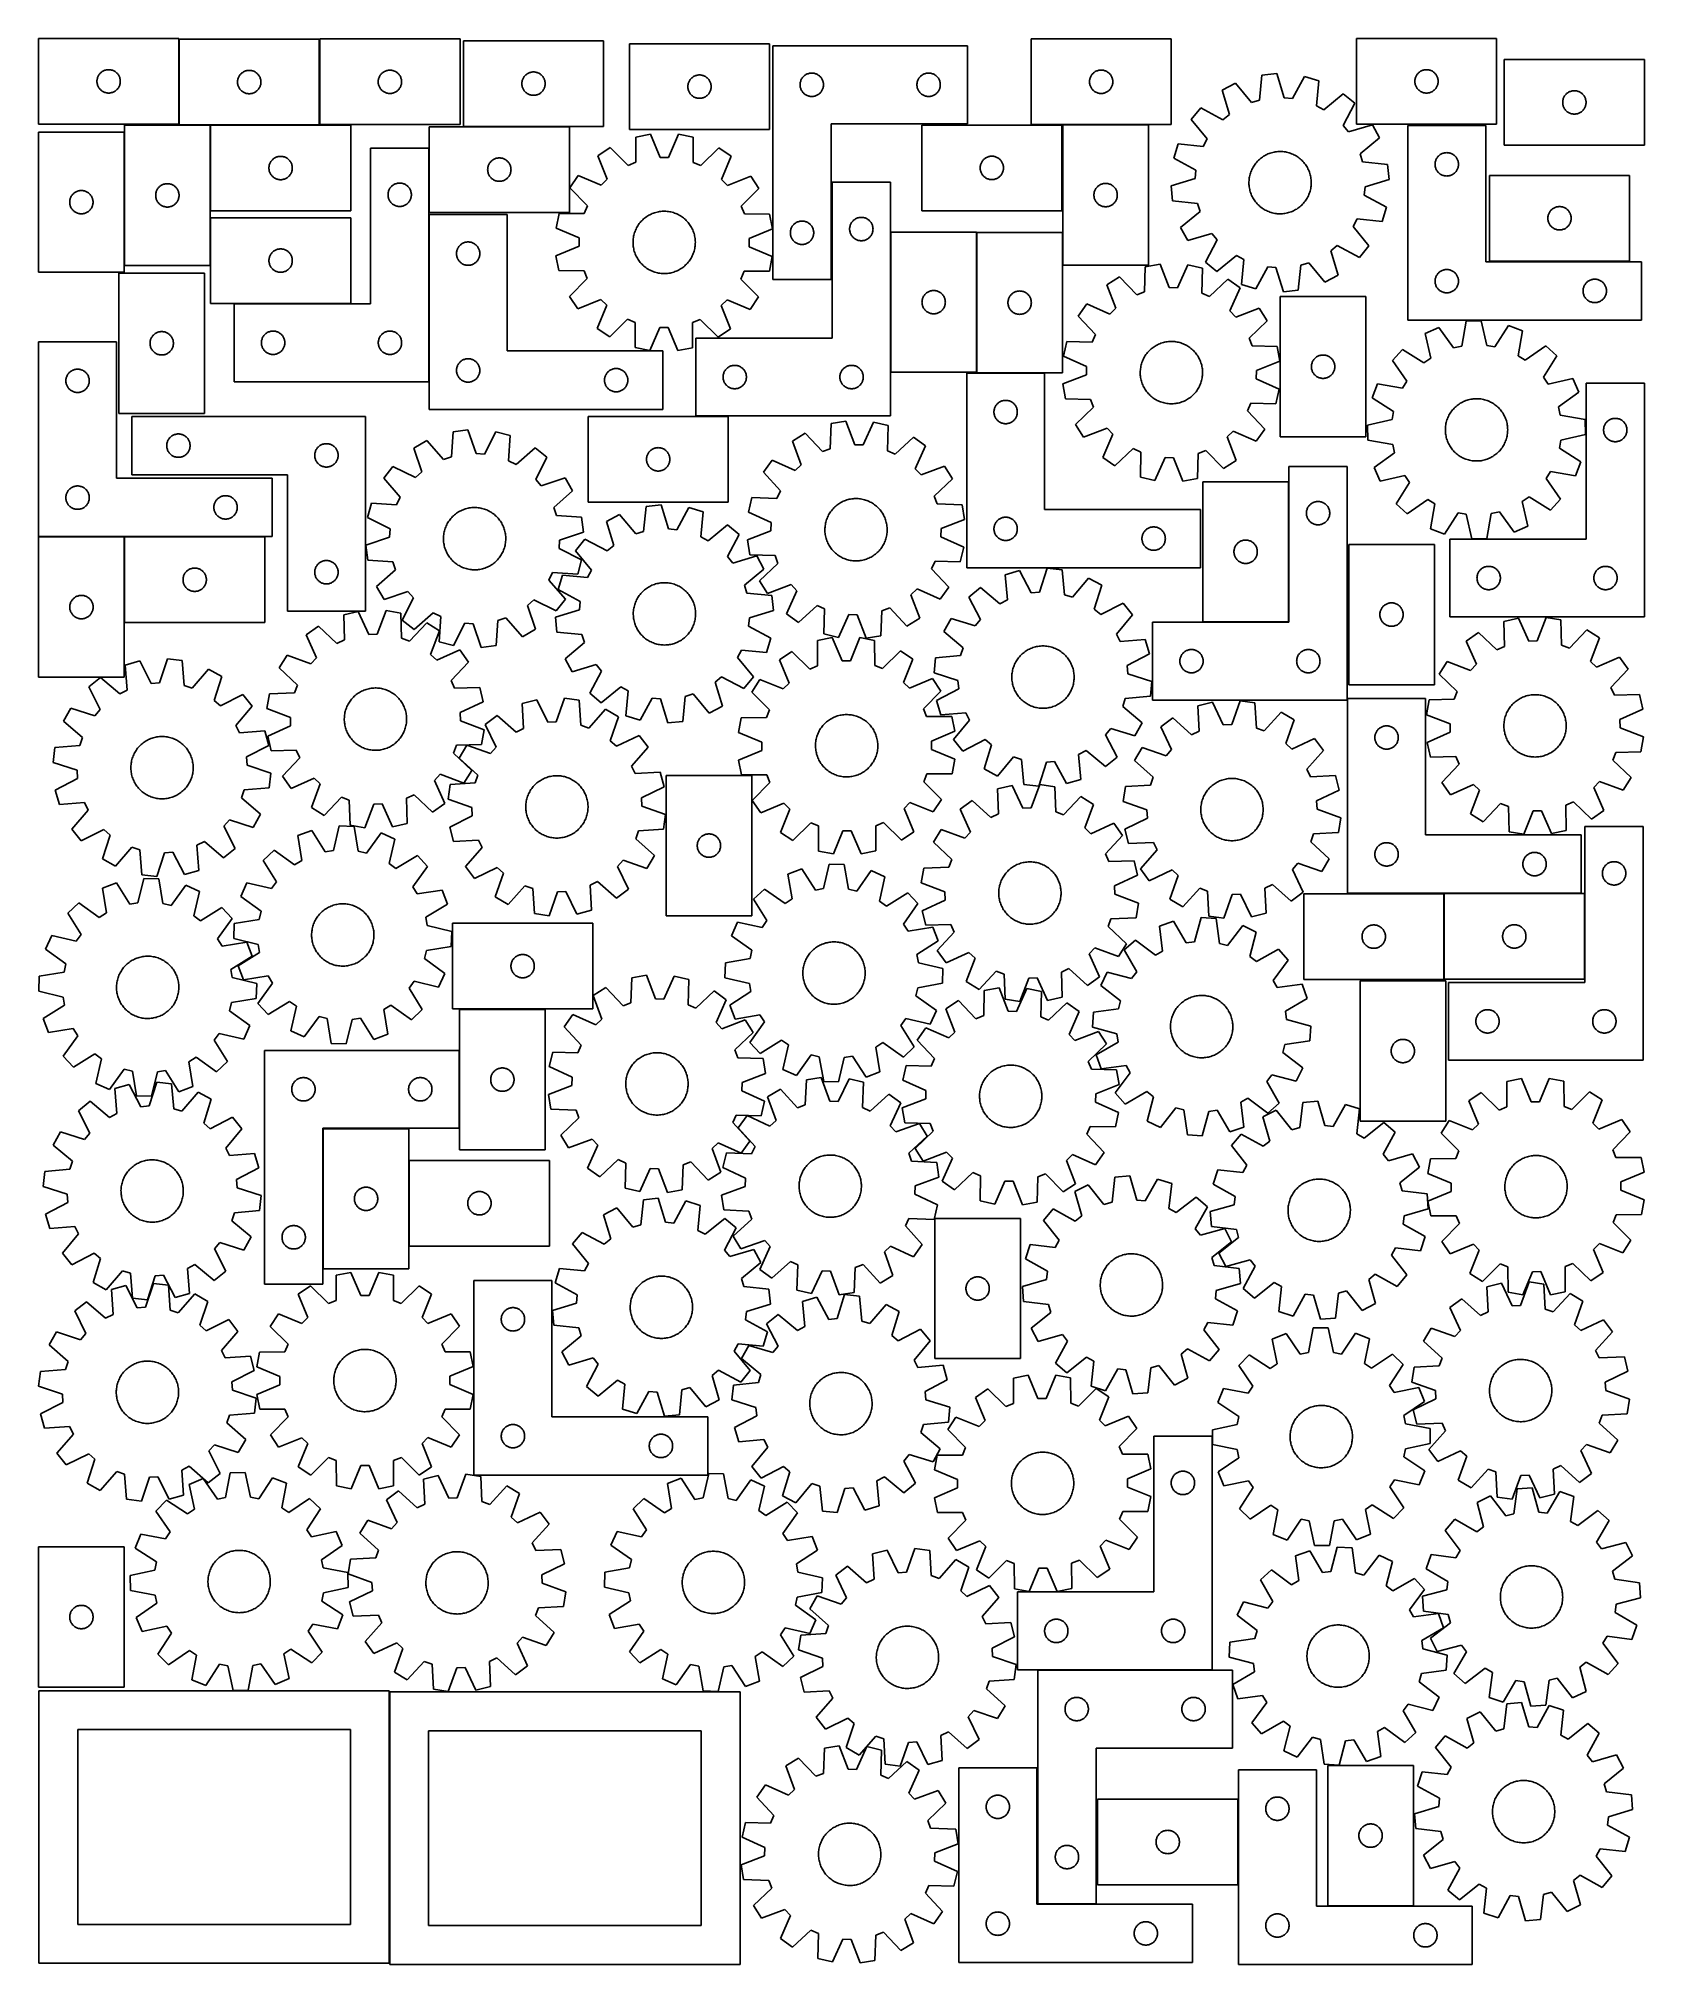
# Model space of a CAD drawing. Header units: millimetres. Extents: x 7 to 1243, y 7 to 1490.
import ezdxf

# ---------------------------------------------------------------- set-up
doc = ezdxf.new("R2010")
doc.units = ezdxf.units.MM
doc.layers.add('CUT', color=7, linetype='CONTINUOUS', true_color=0x000000)

msp = doc.modelspace()

# ---------------------------------------------------------------- linework, layer by layer
at = {"layer": 'CUT'}
for p, q in [((114.510556, 1490.071841), (6.510556, 1490.071841)), ((6.510556, 1490.071841), (6.510556, 1424.071841)), ((114.510556, 1424.071841), (114.510556, 1490.071841)), ((222.789731, 1489.532046), (114.789731, 1489.532046)), ((114.789731, 1489.532046), (114.789731, 1423.532046)), ((222.789731, 1423.532046), (222.789731, 1489.532046)), ((331.151914, 1489.725894), (223.151914, 1489.725894)), ((223.151914, 1489.725894), (223.151914, 1423.725894)), ((331.151914, 1423.725894), (331.151914, 1489.725894)), ((441.780879, 1488.313543), (333.780879, 1488.313543)), ((333.780879, 1488.313543), (333.780879, 1422.313543)), ((441.780879, 1422.313543), (441.780879, 1488.313543)), ((569.618161, 1486.0069), (461.618161, 1486.0069)), ((461.618161, 1486.0069), (461.618161, 1420.0069)), ((569.618161, 1420.0069), (569.618161, 1486.0069)), ((572.101615, 1484.443907), (572.101615, 1304.443907)), ((722.101615, 1484.443907), (572.101615, 1484.443907)), ((722.101615, 1424.443907), (722.101615, 1484.443907)), ((878.992398, 1489.762271), (770.992398, 1489.762271)), ((770.992398, 1489.762271), (770.992398, 1423.762271)), ((878.992398, 1423.762271), (878.992398, 1489.762271)), ((1129.592708, 1490.055975), (1021.592708, 1490.055975)), ((1021.592708, 1490.055975), (1021.592708, 1424.055975)), ((1129.592708, 1424.055975), (1129.592708, 1490.055975)), ((1243.485025, 1473.854556), (1135.485025, 1473.854556)), ((1135.485025, 1473.854556), (1135.485025, 1407.854556)), ((1243.485025, 1407.854556), (1243.485025, 1473.854556)), ((51.510556, 1457.071841), (51.529826, 1457.660469)), ((51.529826, 1456.483213), (51.510556, 1457.071841)), ((51.529826, 1457.660469), (51.587553, 1458.246577)), ((51.587553, 1455.897105), (51.529826, 1456.483213)), ((51.587553, 1458.246577), (51.683489, 1458.827654)), ((51.683489, 1455.316028), (51.587553, 1455.897105)), ((51.683489, 1458.827654), (51.817224, 1459.401212)), ((51.817224, 1454.74247), (51.683489, 1455.316028)), ((51.817224, 1459.401212), (51.988185, 1459.964796)), ((51.988185, 1454.178886), (51.817224, 1454.74247)), ((51.988185, 1459.964796), (52.195641, 1460.515992)), ((52.195641, 1453.62769), (51.988185, 1454.178886)), ((52.195641, 1460.515992), (52.438702, 1461.052439)), ((52.438702, 1461.052439), (52.716328, 1461.571841)), ((52.716328, 1461.571841), (53.02733, 1462.071973)), ((53.02733, 1462.071973), (53.370376, 1462.550694)), ((53.370376, 1462.550694), (53.743998, 1463.005953)), ((53.743998, 1463.005953), (54.146595, 1463.435802)), ((54.146595, 1463.435802), (54.576444, 1463.838399)), ((54.576444, 1463.838399), (55.031703, 1464.212021)), ((55.031703, 1464.212021), (55.510424, 1464.555067)), ((55.510424, 1464.555067), (56.010556, 1464.86607)), ((56.010556, 1464.86607), (56.529958, 1465.143696)), ((56.529958, 1465.143696), (57.066405, 1465.386757)), ((57.066405, 1465.386757), (57.617601, 1465.594212)), ((57.617601, 1465.594212), (58.181185, 1465.765173)), ((58.181185, 1465.765173), (58.754743, 1465.898908)), ((58.754743, 1465.898908), (59.335821, 1465.994845)), ((59.335821, 1465.994845), (59.921928, 1466.052571)), ((59.921928, 1466.052571), (60.510556, 1466.071841)), ((60.510556, 1466.071841), (61.099184, 1466.052571)), ((61.099184, 1466.052571), (61.685292, 1465.994845)), ((61.685292, 1465.994845), (62.266369, 1465.898908)), ((62.266369, 1465.898908), (62.839928, 1465.765173)), ((62.839928, 1465.765173), (63.403511, 1465.594212)), ((63.403511, 1465.594212), (63.954707, 1465.386757)), ((63.954707, 1465.386757), (64.491155, 1465.143696)), ((64.491155, 1465.143696), (65.010556, 1464.86607)), ((65.010556, 1464.86607), (65.510688, 1464.555067)), ((65.510688, 1464.555067), (65.989409, 1464.212021)), ((65.989409, 1464.212021), (66.444669, 1463.838399)), ((66.444669, 1463.838399), (66.874517, 1463.435802)), ((66.874517, 1463.435802), (67.277115, 1463.005953)), ((67.277115, 1463.005953), (67.650736, 1462.550694)), ((67.650736, 1462.550694), (67.993783, 1462.071973)), ((67.993783, 1462.071973), (68.304785, 1461.571841)), ((68.304785, 1461.571841), (68.582411, 1461.052439)), ((68.582411, 1461.052439), (68.825472, 1460.515992)), ((68.825472, 1460.515992), (69.032927, 1459.964796)), ((69.032927, 1454.178886), (68.825472, 1453.62769)), ((69.032927, 1459.964796), (69.203889, 1459.401212)), ((69.203889, 1454.74247), (69.032927, 1454.178886)), ((69.203889, 1459.401212), (69.337624, 1458.827654)), ((69.337624, 1455.316028), (69.203889, 1454.74247)), ((69.337624, 1458.827654), (69.43356, 1458.246577)), ((69.43356, 1455.897105), (69.337624, 1455.316028)), ((69.43356, 1458.246577), (69.491287, 1457.660469)), ((69.491287, 1456.483213), (69.43356, 1455.897105)), ((69.491287, 1457.660469), (69.510556, 1457.071841)), ((69.510556, 1457.071841), (69.491287, 1456.483213)), ((159.789731, 1456.532046), (159.809001, 1457.120674)), ((159.809001, 1455.943418), (159.789731, 1456.532046)), ((159.809001, 1457.120674), (159.866727, 1457.706782)), ((159.866727, 1455.35731), (159.809001, 1455.943418)), ((159.866727, 1457.706782), (159.962664, 1458.287859)), ((159.962664, 1454.776233), (159.866727, 1455.35731)), ((159.962664, 1458.287859), (160.096399, 1458.861417)), ((160.096399, 1454.202675), (159.962664, 1454.776233)), ((160.096399, 1458.861417), (160.26736, 1459.425001)), ((160.26736, 1453.639091), (160.096399, 1454.202675)), ((160.26736, 1459.425001), (160.474815, 1459.976197)), ((160.474815, 1459.976197), (160.717876, 1460.512644)), ((160.717876, 1460.512644), (160.995502, 1461.032046)), ((160.995502, 1461.032046), (161.306505, 1461.532178)), ((161.306505, 1461.532178), (161.649551, 1462.010899)), ((161.649551, 1462.010899), (162.023173, 1462.466158)), ((162.023173, 1462.466158), (162.42577, 1462.896007)), ((162.42577, 1462.896007), (162.855619, 1463.298604)), ((162.855619, 1463.298604), (163.310878, 1463.672226)), ((163.310878, 1463.672226), (163.789599, 1464.015273)), ((163.789599, 1464.015273), (164.289731, 1464.326275)), ((164.289731, 1464.326275), (164.809133, 1464.603901)), ((164.809133, 1464.603901), (165.34558, 1464.846962)), ((165.34558, 1464.846962), (165.896776, 1465.054417)), ((165.896776, 1465.054417), (166.46036, 1465.225378)), ((166.46036, 1465.225378), (167.033918, 1465.359114)), ((167.033918, 1465.359114), (167.614995, 1465.45505)), ((167.614995, 1465.45505), (168.201103, 1465.512776)), ((168.201103, 1465.512776), (168.789731, 1465.532046)), ((168.789731, 1465.532046), (169.378359, 1465.512776)), ((169.378359, 1465.512776), (169.964467, 1465.45505)), ((169.964467, 1465.45505), (170.545544, 1465.359114)), ((170.545544, 1465.359114), (171.119103, 1465.225378)), ((171.119103, 1465.225378), (171.682686, 1465.054417)), ((171.682686, 1465.054417), (172.233882, 1464.846962)), ((172.233882, 1464.846962), (172.770329, 1464.603901)), ((172.770329, 1464.603901), (173.289731, 1464.326275)), ((173.289731, 1464.326275), (173.789863, 1464.015273)), ((173.789863, 1464.015273), (174.268584, 1463.672226)), ((174.268584, 1463.672226), (174.723843, 1463.298604)), ((174.723843, 1463.298604), (175.153692, 1462.896007)), ((175.153692, 1462.896007), (175.556289, 1462.466158)), ((175.556289, 1462.466158), (175.929911, 1462.010899)), ((175.929911, 1462.010899), (176.272958, 1461.532178)), ((176.272958, 1461.532178), (176.58396, 1461.032046)), ((176.58396, 1461.032046), (176.861586, 1460.512644)), ((176.861586, 1460.512644), (177.104647, 1459.976197)), ((177.104647, 1459.976197), (177.312102, 1459.425001)), ((177.312102, 1459.425001), (177.483064, 1458.861417)), ((177.483064, 1454.202675), (177.312102, 1453.639091)), ((177.483064, 1458.861417), (177.616799, 1458.287859)), ((177.616799, 1454.776233), (177.483064, 1454.202675)), ((177.616799, 1458.287859), (177.712735, 1457.706782)), ((177.712735, 1455.35731), (177.616799, 1454.776233)), ((177.712735, 1457.706782), (177.770461, 1457.120674)), ((177.770461, 1455.943418), (177.712735, 1455.35731)), ((177.770461, 1457.120674), (177.789731, 1456.532046)), ((177.789731, 1456.532046), (177.770461, 1455.943418)), ((268.151914, 1456.725894), (268.171183, 1457.314522)), ((268.171183, 1456.137265), (268.151914, 1456.725894)), ((268.171183, 1457.314522), (268.22891, 1457.900629)), ((268.22891, 1455.551158), (268.171183, 1456.137265)), ((268.22891, 1457.900629), (268.324846, 1458.481707)), ((268.324846, 1454.970081), (268.22891, 1455.551158)), ((268.324846, 1458.481707), (268.458581, 1459.055265)), ((268.458581, 1454.396522), (268.324846, 1454.970081)), ((268.458581, 1459.055265), (268.629543, 1459.618849)), ((268.629543, 1453.832938), (268.458581, 1454.396522)), ((268.629543, 1459.618849), (268.836998, 1460.170045)), ((268.836998, 1460.170045), (269.080059, 1460.706492)), ((269.080059, 1460.706492), (269.357685, 1461.225894)), ((269.357685, 1461.225894), (269.668687, 1461.726026)), ((269.668687, 1461.726026), (270.011734, 1462.204747)), ((270.011734, 1462.204747), (270.385355, 1462.660006)), ((270.385355, 1462.660006), (270.787953, 1463.089855)), ((270.787953, 1463.089855), (271.217801, 1463.492452)), ((271.217801, 1463.492452), (271.673061, 1463.866074)), ((271.673061, 1463.866074), (272.151782, 1464.20912)), ((272.151782, 1464.20912), (272.651914, 1464.520122)), ((272.651914, 1464.520122), (273.171316, 1464.797748)), ((273.171316, 1464.797748), (273.707763, 1465.040809)), ((273.707763, 1465.040809), (274.258959, 1465.248265)), ((274.258959, 1465.248265), (274.822542, 1465.419226)), ((274.822542, 1465.419226), (275.396101, 1465.552961)), ((275.396101, 1465.552961), (275.977178, 1465.648897)), ((275.977178, 1465.648897), (276.563286, 1465.706624)), ((276.563286, 1465.706624), (277.151914, 1465.725894)), ((277.151914, 1465.725894), (277.740542, 1465.706624)), ((277.740542, 1465.706624), (278.326649, 1465.648897)), ((278.326649, 1465.648897), (278.907727, 1465.552961)), ((278.907727, 1465.552961), (279.481285, 1465.419226)), ((279.481285, 1465.419226), (280.044869, 1465.248265)), ((280.044869, 1465.248265), (280.596065, 1465.040809)), ((280.596065, 1465.040809), (281.132512, 1464.797748)), ((281.132512, 1464.797748), (281.651914, 1464.520122)), ((281.651914, 1464.520122), (282.152046, 1464.20912)), ((282.152046, 1464.20912), (282.630767, 1463.866074)), ((282.630767, 1463.866074), (283.086026, 1463.492452)), ((283.086026, 1463.492452), (283.515875, 1463.089855)), ((283.515875, 1463.089855), (283.918472, 1462.660006)), ((283.918472, 1462.660006), (284.292094, 1462.204747)), ((284.292094, 1462.204747), (284.63514, 1461.726026)), ((284.63514, 1461.726026), (284.946142, 1461.225894)), ((284.946142, 1461.225894), (285.223768, 1460.706492)), ((285.223768, 1460.706492), (285.46683, 1460.170045)), ((285.46683, 1460.170045), (285.674285, 1459.618849)), ((285.674285, 1459.618849), (285.845246, 1459.055265)), ((285.845246, 1454.396522), (285.674285, 1453.832938)), ((285.845246, 1459.055265), (285.978981, 1458.481707)), ((285.978981, 1454.970081), (285.845246, 1454.396522)), ((285.978981, 1458.481707), (286.074917, 1457.900629)), ((286.074917, 1455.551158), (285.978981, 1454.970081)), ((286.074917, 1457.900629), (286.132644, 1457.314522)), ((286.132644, 1456.137265), (286.074917, 1455.551158)), ((286.132644, 1457.314522), (286.151914, 1456.725894)), ((286.151914, 1456.725894), (286.132644, 1456.137265)), ((378.780879, 1455.313543), (378.800149, 1455.902171)), ((378.800149, 1454.724915), (378.780879, 1455.313543)), ((378.800149, 1455.902171), (378.857875, 1456.488279)), ((378.857875, 1454.138807), (378.800149, 1454.724915)), ((378.857875, 1456.488279), (378.953812, 1457.069356)), ((378.953812, 1453.55773), (378.857875, 1454.138807)), ((378.953812, 1457.069356), (379.087547, 1457.642915)), ((379.087547, 1457.642915), (379.258508, 1458.206498)), ((379.258508, 1458.206498), (379.465963, 1458.757694)), ((379.465963, 1458.757694), (379.709024, 1459.294141)), ((379.709024, 1459.294141), (379.986651, 1459.813543)), ((379.986651, 1459.813543), (380.297653, 1460.313675)), ((380.297653, 1460.313675), (380.640699, 1460.792396)), ((380.640699, 1460.792396), (381.014321, 1461.247655)), ((381.014321, 1461.247655), (381.416918, 1461.677504)), ((381.416918, 1461.677504), (381.846767, 1462.080101)), ((381.846767, 1462.080101), (382.302026, 1462.453723)), ((382.302026, 1462.453723), (382.780747, 1462.79677)), ((382.780747, 1462.79677), (383.280879, 1463.107772)), ((383.280879, 1463.107772), (383.800281, 1463.385398)), ((383.800281, 1463.385398), (384.336728, 1463.628459)), ((384.336728, 1463.628459), (384.887924, 1463.835914)), ((384.887924, 1463.835914), (385.451508, 1464.006876)), ((385.451508, 1464.006876), (386.025066, 1464.140611)), ((386.025066, 1464.140611), (386.606143, 1464.236547)), ((386.606143, 1464.236547), (387.192251, 1464.294273)), ((387.192251, 1464.294273), (387.780879, 1464.313543)), ((387.780879, 1464.313543), (388.369507, 1464.294273)), ((388.369507, 1464.294273), (388.955615, 1464.236547)), ((388.955615, 1464.236547), (389.536692, 1464.140611)), ((389.536692, 1464.140611), (390.110251, 1464.006876)), ((390.110251, 1464.006876), (390.673834, 1463.835914)), ((390.673834, 1463.835914), (391.22503, 1463.628459)), ((391.22503, 1463.628459), (391.761477, 1463.385398)), ((391.761477, 1463.385398), (392.280879, 1463.107772)), ((392.280879, 1463.107772), (392.781011, 1462.79677)), ((392.781011, 1462.79677), (393.259732, 1462.453723)), ((393.259732, 1462.453723), (393.714992, 1462.080101)), ((393.714992, 1462.080101), (394.14484, 1461.677504)), ((394.14484, 1461.677504), (394.547437, 1461.247655)), ((394.547437, 1461.247655), (394.921059, 1460.792396)), ((394.921059, 1460.792396), (395.264106, 1460.313675)), ((395.264106, 1460.313675), (395.575108, 1459.813543)), ((395.575108, 1459.813543), (395.852734, 1459.294141)), ((395.852734, 1459.294141), (396.095795, 1458.757694)), ((396.095795, 1458.757694), (396.30325, 1458.206498)), ((396.30325, 1458.206498), (396.474212, 1457.642915)), ((396.474212, 1457.642915), (396.607947, 1457.069356)), ((396.607947, 1457.069356), (396.703883, 1456.488279)), ((396.703883, 1454.138807), (396.607947, 1453.55773)), ((396.703883, 1456.488279), (396.761609, 1455.902171)), ((396.761609, 1454.724915), (396.703883, 1454.138807)), ((396.761609, 1455.902171), (396.780879, 1455.313543)), ((396.780879, 1455.313543), (396.761609, 1454.724915)), ((506.637431, 1453.595528), (506.695158, 1454.181635)), ((506.695158, 1454.181635), (506.791094, 1454.762712)), ((506.791094, 1454.762712), (506.924829, 1455.336271)), ((506.924829, 1455.336271), (507.09579, 1455.899855)), ((507.09579, 1455.899855), (507.303245, 1456.45105)), ((507.303245, 1456.45105), (507.546307, 1456.987498)), ((507.546307, 1456.987498), (507.823933, 1457.5069)), ((507.823933, 1457.5069), (508.134935, 1458.007032)), ((508.134935, 1458.007032), (508.477981, 1458.485752)), ((508.477981, 1458.485752), (508.851603, 1458.941012)), ((508.851603, 1458.941012), (509.2542, 1459.370861)), ((509.2542, 1459.370861), (509.684049, 1459.773458)), ((509.684049, 1459.773458), (510.139308, 1460.14708)), ((510.139308, 1460.14708), (510.618029, 1460.490126)), ((510.618029, 1460.490126), (511.118161, 1460.801128)), ((511.118161, 1460.801128), (511.637563, 1461.078754)), ((511.637563, 1461.078754), (512.17401, 1461.321815)), ((512.17401, 1461.321815), (512.725206, 1461.529271)), ((512.725206, 1461.529271), (513.28879, 1461.700232)), ((513.28879, 1461.700232), (513.862348, 1461.833967)), ((513.862348, 1461.833967), (514.443426, 1461.929903)), ((514.443426, 1461.929903), (515.029533, 1461.98763)), ((515.029533, 1461.98763), (515.618161, 1462.0069)), ((515.618161, 1462.0069), (516.206789, 1461.98763)), ((516.206789, 1461.98763), (516.792897, 1461.929903)), ((516.792897, 1461.929903), (517.373974, 1461.833967)), ((517.373974, 1461.833967), (517.947533, 1461.700232)), ((517.947533, 1461.700232), (518.511116, 1461.529271)), ((518.511116, 1461.529271), (519.062312, 1461.321815)), ((519.062312, 1461.321815), (519.598759, 1461.078754)), ((519.598759, 1461.078754), (520.118161, 1460.801128)), ((520.118161, 1460.801128), (520.618293, 1460.490126)), ((520.618293, 1460.490126), (521.097014, 1460.14708)), ((521.097014, 1460.14708), (521.552274, 1459.773458)), ((521.552274, 1459.773458), (521.982122, 1459.370861)), ((521.982122, 1459.370861), (522.38472, 1458.941012)), ((522.38472, 1458.941012), (522.758341, 1458.485752)), ((522.758341, 1458.485752), (523.101388, 1458.007032)), ((523.101388, 1458.007032), (523.41239, 1457.5069)), ((523.41239, 1457.5069), (523.690016, 1456.987498)), ((523.690016, 1456.987498), (523.933077, 1456.45105)), ((523.933077, 1456.45105), (524.140532, 1455.899855)), ((524.140532, 1455.899855), (524.311494, 1455.336271)), ((524.311494, 1455.336271), (524.445229, 1454.762712)), ((524.445229, 1454.762712), (524.541165, 1454.181635)), ((524.541165, 1454.181635), (524.598892, 1453.595528)), ((593.101615, 1454.443907), (593.120884, 1455.032535)), ((593.120884, 1453.855279), (593.101615, 1454.443907)), ((593.120884, 1455.032535), (593.178611, 1455.618643)), ((593.178611, 1453.269171), (593.120884, 1453.855279)), ((593.178611, 1455.618643), (593.274547, 1456.19972)), ((593.274547, 1456.19972), (593.408282, 1456.773278)), ((593.408282, 1456.773278), (593.579244, 1457.336862)), ((593.579244, 1457.336862), (593.786699, 1457.888058)), ((593.786699, 1457.888058), (594.02976, 1458.424505)), ((594.02976, 1458.424505), (594.307386, 1458.943907)), ((594.307386, 1458.943907), (594.618388, 1459.444039)), ((594.618388, 1459.444039), (594.961435, 1459.92276)), ((594.961435, 1459.92276), (595.335057, 1460.378019)), ((595.335057, 1460.378019), (595.737654, 1460.807868)), ((595.737654, 1460.807868), (596.167502, 1461.210465)), ((596.167502, 1461.210465), (596.622762, 1461.584087)), ((596.622762, 1461.584087), (597.101483, 1461.927134)), ((597.101483, 1461.927134), (597.601615, 1462.238136)), ((597.601615, 1462.238136), (598.121017, 1462.515762)), ((598.121017, 1462.515762), (598.657464, 1462.758823)), ((598.657464, 1462.758823), (599.20866, 1462.966278)), ((599.20866, 1462.966278), (599.772243, 1463.137239)), ((599.772243, 1463.137239), (600.345802, 1463.270975)), ((600.345802, 1463.270975), (600.926879, 1463.366911)), ((600.926879, 1463.366911), (601.512987, 1463.424637)), ((601.512987, 1463.424637), (602.101615, 1463.443907)), ((602.101615, 1463.443907), (602.690243, 1463.424637)), ((602.690243, 1463.424637), (603.276351, 1463.366911)), ((603.276351, 1463.366911), (603.857428, 1463.270975)), ((603.857428, 1463.270975), (604.430986, 1463.137239)), ((604.430986, 1463.137239), (604.99457, 1462.966278)), ((604.99457, 1462.966278), (605.545766, 1462.758823)), ((605.545766, 1462.758823), (606.082213, 1462.515762)), ((606.082213, 1462.515762), (606.601615, 1462.238136)), ((606.601615, 1462.238136), (607.101747, 1461.927134)), ((607.101747, 1461.927134), (607.580468, 1461.584087)), ((607.580468, 1461.584087), (608.035727, 1461.210465)), ((608.035727, 1461.210465), (608.465576, 1460.807868)), ((608.465576, 1460.807868), (608.868173, 1460.378019)), ((608.868173, 1460.378019), (609.241795, 1459.92276)), ((609.241795, 1459.92276), (609.584841, 1459.444039)), ((609.584841, 1459.444039), (609.895843, 1458.943907)), ((609.895843, 1458.943907), (610.173469, 1458.424505)), ((610.173469, 1458.424505), (610.416531, 1457.888058)), ((610.416531, 1457.888058), (610.623986, 1457.336862)), ((610.623986, 1457.336862), (610.794947, 1456.773278)), ((610.794947, 1456.773278), (610.928682, 1456.19972)), ((610.928682, 1456.19972), (611.024619, 1455.618643)), ((611.024619, 1455.618643), (611.082345, 1455.032535)), ((611.082345, 1453.855279), (611.024619, 1453.269171)), ((611.082345, 1455.032535), (611.101615, 1454.443907)), ((611.101615, 1454.443907), (611.082345, 1453.855279)), ((683.101615, 1454.443907), (683.120884, 1455.032535)), ((683.120884, 1453.855279), (683.101615, 1454.443907)), ((683.120884, 1455.032535), (683.178611, 1455.618643)), ((683.178611, 1453.269171), (683.120884, 1453.855279)), ((683.178611, 1455.618643), (683.274547, 1456.19972)), ((683.274547, 1456.19972), (683.408282, 1456.773278)), ((683.408282, 1456.773278), (683.579244, 1457.336862)), ((683.579244, 1457.336862), (683.786699, 1457.888058)), ((683.786699, 1457.888058), (684.02976, 1458.424505)), ((684.02976, 1458.424505), (684.307386, 1458.943907)), ((684.307386, 1458.943907), (684.618388, 1459.444039)), ((684.618388, 1459.444039), (684.961435, 1459.92276)), ((684.961435, 1459.92276), (685.335057, 1460.378019)), ((685.335057, 1460.378019), (685.737654, 1460.807868)), ((685.737654, 1460.807868), (686.167502, 1461.210465)), ((686.167502, 1461.210465), (686.622762, 1461.584087)), ((686.622762, 1461.584087), (687.101483, 1461.927134)), ((687.101483, 1461.927134), (687.601615, 1462.238136)), ((687.601615, 1462.238136), (688.121017, 1462.515762)), ((688.121017, 1462.515762), (688.657464, 1462.758823)), ((688.657464, 1462.758823), (689.20866, 1462.966278)), ((689.20866, 1462.966278), (689.772243, 1463.137239)), ((689.772243, 1463.137239), (690.345802, 1463.270975)), ((690.345802, 1463.270975), (690.926879, 1463.366911)), ((690.926879, 1463.366911), (691.512987, 1463.424637)), ((691.512987, 1463.424637), (692.101615, 1463.443907)), ((692.101615, 1463.443907), (692.690243, 1463.424637)), ((692.690243, 1463.424637), (693.276351, 1463.366911)), ((693.276351, 1463.366911), (693.857428, 1463.270975)), ((693.857428, 1463.270975), (694.430986, 1463.137239)), ((694.430986, 1463.137239), (694.99457, 1462.966278)), ((694.99457, 1462.966278), (695.545766, 1462.758823)), ((695.545766, 1462.758823), (696.082213, 1462.515762)), ((696.082213, 1462.515762), (696.601615, 1462.238136)), ((696.601615, 1462.238136), (697.101747, 1461.927134)), ((697.101747, 1461.927134), (697.580468, 1461.584087)), ((697.580468, 1461.584087), (698.035727, 1461.210465)), ((698.035727, 1461.210465), (698.465576, 1460.807868)), ((698.465576, 1460.807868), (698.868173, 1460.378019)), ((698.868173, 1460.378019), (699.241795, 1459.92276)), ((699.241795, 1459.92276), (699.584841, 1459.444039)), ((699.584841, 1459.444039), (699.895843, 1458.943907)), ((699.895843, 1458.943907), (700.173469, 1458.424505)), ((700.173469, 1458.424505), (700.416531, 1457.888058)), ((700.416531, 1457.888058), (700.623986, 1457.336862)), ((700.623986, 1457.336862), (700.794947, 1456.773278)), ((700.794947, 1456.773278), (700.928682, 1456.19972)), ((700.928682, 1456.19972), (701.024619, 1455.618643)), ((701.024619, 1455.618643), (701.082345, 1455.032535)), ((701.082345, 1453.855279), (701.024619, 1453.269171)), ((701.082345, 1455.032535), (701.101615, 1454.443907)), ((701.101615, 1454.443907), (701.082345, 1453.855279)), ((815.992398, 1456.762271), (816.011668, 1457.350899)), ((816.011668, 1456.173642), (815.992398, 1456.762271)), ((816.011668, 1457.350899), (816.069395, 1457.937006)), ((816.069395, 1455.587535), (816.011668, 1456.173642)), ((816.069395, 1457.937006), (816.165331, 1458.518084)), ((816.165331, 1455.006458), (816.069395, 1455.587535)), ((816.165331, 1458.518084), (816.299066, 1459.091642)), ((816.299066, 1454.432899), (816.165331, 1455.006458)), ((816.299066, 1459.091642), (816.470027, 1459.655226)), ((816.470027, 1453.869315), (816.299066, 1454.432899)), ((816.470027, 1459.655226), (816.677483, 1460.206421)), ((816.677483, 1453.31812), (816.470027, 1453.869315)), ((816.677483, 1460.206421), (816.920544, 1460.742869)), ((816.920544, 1460.742869), (817.19817, 1461.262271)), ((817.19817, 1461.262271), (817.509172, 1461.762403)), ((817.509172, 1461.762403), (817.852218, 1462.241123)), ((817.852218, 1462.241123), (818.22584, 1462.696383)), ((818.22584, 1462.696383), (818.628437, 1463.126232)), ((818.628437, 1463.126232), (819.058286, 1463.528829)), ((819.058286, 1463.528829), (819.513545, 1463.902451)), ((819.513545, 1463.902451), (819.992266, 1464.245497)), ((819.992266, 1464.245497), (820.492398, 1464.556499)), ((820.492398, 1464.556499), (821.0118, 1464.834125)), ((821.0118, 1464.834125), (821.548247, 1465.077186)), ((821.548247, 1465.077186), (822.099443, 1465.284642)), ((822.099443, 1465.284642), (822.663027, 1465.455603)), ((822.663027, 1465.455603), (823.236585, 1465.589338)), ((823.236585, 1465.589338), (823.817663, 1465.685274)), ((823.817663, 1465.685274), (824.40377, 1465.743001)), ((824.40377, 1465.743001), (824.992398, 1465.762271)), ((824.992398, 1465.762271), (825.581026, 1465.743001)), ((825.581026, 1465.743001), (826.167134, 1465.685274)), ((826.167134, 1465.685274), (826.748211, 1465.589338)), ((826.748211, 1465.589338), (827.32177, 1465.455603)), ((827.32177, 1465.455603), (827.885354, 1465.284642)), ((827.885354, 1465.284642), (828.436549, 1465.077186)), ((828.436549, 1465.077186), (828.972997, 1464.834125)), ((828.972997, 1464.834125), (829.492398, 1464.556499)), ((829.492398, 1464.556499), (829.99253, 1464.245497)), ((829.99253, 1464.245497), (830.471251, 1463.902451)), ((830.471251, 1463.902451), (830.926511, 1463.528829)), ((830.926511, 1463.528829), (831.356359, 1463.126232)), ((831.356359, 1463.126232), (831.758957, 1462.696383)), ((831.758957, 1462.696383), (832.132578, 1462.241123)), ((832.132578, 1462.241123), (832.475625, 1461.762403)), ((832.475625, 1461.762403), (832.786627, 1461.262271)), ((832.786627, 1461.262271), (833.064253, 1460.742869)), ((833.064253, 1460.742869), (833.307314, 1460.206421)), ((833.307314, 1460.206421), (833.51477, 1459.655226)), ((833.51477, 1453.869315), (833.307314, 1453.31812)), ((833.51477, 1459.655226), (833.685731, 1459.091642)), ((833.685731, 1454.432899), (833.51477, 1453.869315)), ((833.685731, 1459.091642), (833.819466, 1458.518084)), ((833.819466, 1455.006458), (833.685731, 1454.432899)), ((833.819466, 1458.518084), (833.915402, 1457.937006)), ((833.915402, 1455.587535), (833.819466, 1455.006458)), ((833.915402, 1457.937006), (833.973129, 1457.350899)), ((833.973129, 1456.173642), (833.915402, 1455.587535)), ((833.973129, 1457.350899), (833.992398, 1456.762271)), ((833.992398, 1456.762271), (833.973129, 1456.173642)), ((928.350684, 1455.640315), (918.180612, 1450.194665)), ((940.705475, 1440.713776), (928.350684, 1455.640315)), ((948.808562, 1461.8626), (946.857061, 1442.584787)), ((960.288444, 1463.001806), (948.808562, 1461.8626)), ((965.990643, 1444.483509), (960.288444, 1463.001806)), ((981.570224, 1460.921557), (972.389972, 1443.857988)), ((992.612207, 1457.580886), (981.570224, 1460.921557)), ((990.793707, 1438.290073), (992.612207, 1457.580886)), ((1066.592708, 1457.055975), (1066.611977, 1457.644603)), ((1066.611977, 1456.467347), (1066.592708, 1457.055975)), ((1066.611977, 1457.644603), (1066.669704, 1458.230711)), ((1066.669704, 1455.881239), (1066.611977, 1456.467347)), ((1066.669704, 1458.230711), (1066.76564, 1458.811788)), ((1066.76564, 1455.300162), (1066.669704, 1455.881239)), ((1066.76564, 1458.811788), (1066.899375, 1459.385346)), ((1066.899375, 1454.726603), (1066.76564, 1455.300162)), ((1066.899375, 1459.385346), (1067.070337, 1459.94893)), ((1067.070337, 1454.16302), (1066.899375, 1454.726603)), ((1067.070337, 1459.94893), (1067.277792, 1460.500126)), ((1067.277792, 1453.611824), (1067.070337, 1454.16302)), ((1067.277792, 1460.500126), (1067.520853, 1461.036573)), ((1067.520853, 1461.036573), (1067.798479, 1461.555975)), ((1067.798479, 1461.555975), (1068.109481, 1462.056107)), ((1068.109481, 1462.056107), (1068.452528, 1462.534828)), ((1068.452528, 1462.534828), (1068.82615, 1462.990087)), ((1068.82615, 1462.990087), (1069.228747, 1463.419936)), ((1069.228747, 1463.419936), (1069.658595, 1463.822533)), ((1069.658595, 1463.822533), (1070.113855, 1464.196155)), ((1070.113855, 1464.196155), (1070.592576, 1464.539201)), ((1070.592576, 1464.539201), (1071.092708, 1464.850203)), ((1071.092708, 1464.850203), (1071.61211, 1465.127829)), ((1071.61211, 1465.127829), (1072.148557, 1465.370891)), ((1072.148557, 1465.370891), (1072.699753, 1465.578346)), ((1072.699753, 1465.578346), (1073.263336, 1465.749307)), ((1073.263336, 1465.749307), (1073.836895, 1465.883042)), ((1073.836895, 1465.883042), (1074.417972, 1465.978979)), ((1074.417972, 1465.978979), (1075.00408, 1466.036705)), ((1075.00408, 1466.036705), (1075.592708, 1466.055975)), ((1075.592708, 1466.055975), (1076.181336, 1466.036705)), ((1076.181336, 1466.036705), (1076.767444, 1465.978979)), ((1076.767444, 1465.978979), (1077.348521, 1465.883042)), ((1077.348521, 1465.883042), (1077.922079, 1465.749307)), ((1077.922079, 1465.749307), (1078.485663, 1465.578346)), ((1078.485663, 1465.578346), (1079.036859, 1465.370891)), ((1079.036859, 1465.370891), (1079.573306, 1465.127829)), ((1079.573306, 1465.127829), (1080.092708, 1464.850203)), ((1080.092708, 1464.850203), (1080.59284, 1464.539201)), ((1080.59284, 1464.539201), (1081.071561, 1464.196155)), ((1081.071561, 1464.196155), (1081.52682, 1463.822533)), ((1081.52682, 1463.822533), (1081.956669, 1463.419936)), ((1081.956669, 1463.419936), (1082.359266, 1462.990087)), ((1082.359266, 1462.990087), (1082.732888, 1462.534828)), ((1082.732888, 1462.534828), (1083.075934, 1462.056107)), ((1083.075934, 1462.056107), (1083.386936, 1461.555975)), ((1083.386936, 1461.555975), (1083.664562, 1461.036573)), ((1083.664562, 1461.036573), (1083.907624, 1460.500126)), ((1083.907624, 1460.500126), (1084.115079, 1459.94893)), ((1084.115079, 1454.16302), (1083.907624, 1453.611824)), ((1084.115079, 1459.94893), (1084.28604, 1459.385346)), ((1084.28604, 1454.726603), (1084.115079, 1454.16302)), ((1084.28604, 1459.385346), (1084.419775, 1458.811788)), ((1084.419775, 1455.300162), (1084.28604, 1454.726603)), ((1084.419775, 1458.811788), (1084.515712, 1458.230711)), ((1084.515712, 1455.881239), (1084.419775, 1455.300162)), ((1084.515712, 1458.230711), (1084.573438, 1457.644603)), ((1084.573438, 1456.467347), (1084.515712, 1455.881239)), ((1084.573438, 1457.644603), (1084.592708, 1457.055975)), ((1084.592708, 1457.055975), (1084.573438, 1456.467347)), ((52.438702, 1453.091243), (52.195641, 1453.62769)), ((52.716328, 1452.571841), (52.438702, 1453.091243)), ((53.02733, 1452.071709), (52.716328, 1452.571841)), ((53.370376, 1451.592988), (53.02733, 1452.071709)), ((53.743998, 1451.137729), (53.370376, 1451.592988)), ((54.146595, 1450.70788), (53.743998, 1451.137729)), ((54.576444, 1450.305283), (54.146595, 1450.70788)), ((55.031703, 1449.931661), (54.576444, 1450.305283)), ((55.510424, 1449.588614), (55.031703, 1449.931661)), ((56.010556, 1449.277612), (55.510424, 1449.588614)), ((56.529958, 1448.999986), (56.010556, 1449.277612)), ((57.066405, 1448.756925), (56.529958, 1448.999986)), ((57.617601, 1448.54947), (57.066405, 1448.756925)), ((58.181185, 1448.378508), (57.617601, 1448.54947)), ((58.754743, 1448.244773), (58.181185, 1448.378508)), ((59.335821, 1448.148837), (58.754743, 1448.244773)), ((59.921928, 1448.091111), (59.335821, 1448.148837)), ((60.510556, 1448.071841), (59.921928, 1448.091111)), ((61.099184, 1448.091111), (60.510556, 1448.071841)), ((61.685292, 1448.148837), (61.099184, 1448.091111)), ((62.266369, 1448.244773), (61.685292, 1448.148837)), ((62.839928, 1448.378508), (62.266369, 1448.244773)), ((63.403511, 1448.54947), (62.839928, 1448.378508)), ((63.954707, 1448.756925), (63.403511, 1448.54947)), ((64.491155, 1448.999986), (63.954707, 1448.756925)), ((65.010556, 1449.277612), (64.491155, 1448.999986)), ((65.510688, 1449.588614), (65.010556, 1449.277612)), ((65.989409, 1449.931661), (65.510688, 1449.588614)), ((66.444669, 1450.305283), (65.989409, 1449.931661)), ((66.874517, 1450.70788), (66.444669, 1450.305283)), ((67.277115, 1451.137729), (66.874517, 1450.70788)), ((67.650736, 1451.592988), (67.277115, 1451.137729)), ((67.993783, 1452.071709), (67.650736, 1451.592988)), ((68.304785, 1452.571841), (67.993783, 1452.071709)), ((68.582411, 1453.091243), (68.304785, 1452.571841)), ((68.825472, 1453.62769), (68.582411, 1453.091243)), ((160.474815, 1453.087895), (160.26736, 1453.639091)), ((160.717876, 1452.551448), (160.474815, 1453.087895)), ((160.995502, 1452.032046), (160.717876, 1452.551448)), ((161.306505, 1451.531914), (160.995502, 1452.032046)), ((161.649551, 1451.053193), (161.306505, 1451.531914)), ((162.023173, 1450.597934), (161.649551, 1451.053193)), ((162.42577, 1450.168085), (162.023173, 1450.597934)), ((162.855619, 1449.765488), (162.42577, 1450.168085)), ((163.310878, 1449.391866), (162.855619, 1449.765488)), ((163.789599, 1449.048819), (163.310878, 1449.391866)), ((164.289731, 1448.737817), (163.789599, 1449.048819)), ((164.809133, 1448.460191), (164.289731, 1448.737817)), ((165.34558, 1448.21713), (164.809133, 1448.460191)), ((165.896776, 1448.009675), (165.34558, 1448.21713)), ((166.46036, 1447.838714), (165.896776, 1448.009675)), ((167.033918, 1447.704978), (166.46036, 1447.838714)), ((167.614995, 1447.609042), (167.033918, 1447.704978)), ((168.201103, 1447.551316), (167.614995, 1447.609042)), ((168.789731, 1447.532046), (168.201103, 1447.551316)), ((169.378359, 1447.551316), (168.789731, 1447.532046)), ((169.964467, 1447.609042), (169.378359, 1447.551316)), ((170.545544, 1447.704978), (169.964467, 1447.609042)), ((171.119103, 1447.838714), (170.545544, 1447.704978)), ((171.682686, 1448.009675), (171.119103, 1447.838714)), ((172.233882, 1448.21713), (171.682686, 1448.009675)), ((172.770329, 1448.460191), (172.233882, 1448.21713)), ((173.289731, 1448.737817), (172.770329, 1448.460191)), ((173.789863, 1449.048819), (173.289731, 1448.737817)), ((174.268584, 1449.391866), (173.789863, 1449.048819)), ((174.723843, 1449.765488), (174.268584, 1449.391866)), ((175.153692, 1450.168085), (174.723843, 1449.765488)), ((175.556289, 1450.597934), (175.153692, 1450.168085)), ((175.929911, 1451.053193), (175.556289, 1450.597934)), ((176.272958, 1451.531914), (175.929911, 1451.053193)), ((176.58396, 1452.032046), (176.272958, 1451.531914)), ((176.861586, 1452.551448), (176.58396, 1452.032046)), ((177.104647, 1453.087895), (176.861586, 1452.551448)), ((177.312102, 1453.639091), (177.104647, 1453.087895)), ((268.836998, 1453.281743), (268.629543, 1453.832938)), ((269.080059, 1452.745295), (268.836998, 1453.281743)), ((269.357685, 1452.225894), (269.080059, 1452.745295)), ((269.668687, 1451.725762), (269.357685, 1452.225894)), ((270.011734, 1451.247041), (269.668687, 1451.725762)), ((270.385355, 1450.791781), (270.011734, 1451.247041)), ((270.787953, 1450.361933), (270.385355, 1450.791781)), ((271.217801, 1449.959335), (270.787953, 1450.361933)), ((271.673061, 1449.585714), (271.217801, 1449.959335)), ((272.151782, 1449.242667), (271.673061, 1449.585714)), ((272.651914, 1448.931665), (272.151782, 1449.242667)), ((273.171316, 1448.654039), (272.651914, 1448.931665)), ((273.707763, 1448.410978), (273.171316, 1448.654039)), ((274.258959, 1448.203522), (273.707763, 1448.410978)), ((274.822542, 1448.032561), (274.258959, 1448.203522)), ((275.396101, 1447.898826), (274.822542, 1448.032561)), ((275.977178, 1447.80289), (275.396101, 1447.898826)), ((276.563286, 1447.745163), (275.977178, 1447.80289)), ((277.151914, 1447.725894), (276.563286, 1447.745163)), ((277.740542, 1447.745163), (277.151914, 1447.725894)), ((278.326649, 1447.80289), (277.740542, 1447.745163)), ((278.907727, 1447.898826), (278.326649, 1447.80289)), ((279.481285, 1448.032561), (278.907727, 1447.898826)), ((280.044869, 1448.203522), (279.481285, 1448.032561)), ((280.596065, 1448.410978), (280.044869, 1448.203522)), ((281.132512, 1448.654039), (280.596065, 1448.410978)), ((281.651914, 1448.931665), (281.132512, 1448.654039)), ((282.152046, 1449.242667), (281.651914, 1448.931665)), ((282.630767, 1449.585714), (282.152046, 1449.242667)), ((283.086026, 1449.959335), (282.630767, 1449.585714)), ((283.515875, 1450.361933), (283.086026, 1449.959335)), ((283.918472, 1450.791781), (283.515875, 1450.361933)), ((284.292094, 1451.247041), (283.918472, 1450.791781)), ((284.63514, 1451.725762), (284.292094, 1451.247041)), ((284.946142, 1452.225894), (284.63514, 1451.725762)), ((285.223768, 1452.745295), (284.946142, 1452.225894)), ((285.46683, 1453.281743), (285.223768, 1452.745295)), ((285.674285, 1453.832938), (285.46683, 1453.281743)), ((379.087547, 1452.984172), (378.953812, 1453.55773)), ((379.258508, 1452.420588), (379.087547, 1452.984172)), ((379.465963, 1451.869392), (379.258508, 1452.420588)), ((379.709024, 1451.332945), (379.465963, 1451.869392)), ((379.986651, 1450.813543), (379.709024, 1451.332945)), ((380.297653, 1450.313411), (379.986651, 1450.813543)), ((380.640699, 1449.83469), (380.297653, 1450.313411)), ((381.014321, 1449.379431), (380.640699, 1449.83469)), ((381.416918, 1448.949582), (381.014321, 1449.379431)), ((381.846767, 1448.546985), (381.416918, 1448.949582)), ((382.302026, 1448.173363), (381.846767, 1448.546985)), ((382.780747, 1447.830317), (382.302026, 1448.173363)), ((383.280879, 1447.519315), (382.780747, 1447.830317)), ((383.800281, 1447.241688), (383.280879, 1447.519315)), ((384.336728, 1446.998627), (383.800281, 1447.241688)), ((384.887924, 1446.791172), (384.336728, 1446.998627)), ((385.451508, 1446.620211), (384.887924, 1446.791172)), ((386.025066, 1446.486476), (385.451508, 1446.620211)), ((386.606143, 1446.390539), (386.025066, 1446.486476)), ((387.192251, 1446.332813), (386.606143, 1446.390539)), ((387.780879, 1446.313543), (387.192251, 1446.332813)), ((388.369507, 1446.332813), (387.780879, 1446.313543)), ((388.955615, 1446.390539), (388.369507, 1446.332813)), ((389.536692, 1446.486476), (388.955615, 1446.390539)), ((390.110251, 1446.620211), (389.536692, 1446.486476)), ((390.673834, 1446.791172), (390.110251, 1446.620211)), ((391.22503, 1446.998627), (390.673834, 1446.791172)), ((391.761477, 1447.241688), (391.22503, 1446.998627)), ((392.280879, 1447.519315), (391.761477, 1447.241688)), ((392.781011, 1447.830317), (392.280879, 1447.519315)), ((393.259732, 1448.173363), (392.781011, 1447.830317)), ((393.714992, 1448.546985), (393.259732, 1448.173363)), ((394.14484, 1448.949582), (393.714992, 1448.546985)), ((394.547437, 1449.379431), (394.14484, 1448.949582)), ((394.921059, 1449.83469), (394.547437, 1449.379431)), ((395.264106, 1450.313411), (394.921059, 1449.83469)), ((395.575108, 1450.813543), (395.264106, 1450.313411)), ((395.852734, 1451.332945), (395.575108, 1450.813543)), ((396.095795, 1451.869392), (395.852734, 1451.332945)), ((396.30325, 1452.420588), (396.095795, 1451.869392)), ((396.474212, 1452.984172), (396.30325, 1452.420588)), ((396.607947, 1453.55773), (396.474212, 1452.984172)), ((506.618161, 1453.0069), (506.637431, 1453.595528)), ((506.637431, 1452.418271), (506.618161, 1453.0069)), ((506.695158, 1451.832164), (506.637431, 1452.418271)), ((506.791094, 1451.251087), (506.695158, 1451.832164)), ((506.924829, 1450.677528), (506.791094, 1451.251087)), ((507.09579, 1450.113944), (506.924829, 1450.677528)), ((507.303245, 1449.562749), (507.09579, 1450.113944)), ((507.546307, 1449.026301), (507.303245, 1449.562749)), ((507.823933, 1448.5069), (507.546307, 1449.026301)), ((508.134935, 1448.006767), (507.823933, 1448.5069)), ((508.477981, 1447.528047), (508.134935, 1448.006767)), ((508.851603, 1447.072787), (508.477981, 1447.528047)), ((509.2542, 1446.642938), (508.851603, 1447.072787)), ((509.684049, 1446.240341), (509.2542, 1446.642938)), ((510.139308, 1445.866719), (509.684049, 1446.240341)), ((510.618029, 1445.523673), (510.139308, 1445.866719)), ((511.118161, 1445.212671), (510.618029, 1445.523673)), ((511.637563, 1444.935045), (511.118161, 1445.212671)), ((512.17401, 1444.691984), (511.637563, 1444.935045)), ((512.725206, 1444.484528), (512.17401, 1444.691984)), ((513.28879, 1444.313567), (512.725206, 1444.484528)), ((513.862348, 1444.179832), (513.28879, 1444.313567)), ((514.443426, 1444.083896), (513.862348, 1444.179832)), ((515.029533, 1444.026169), (514.443426, 1444.083896)), ((515.618161, 1444.0069), (515.029533, 1444.026169)), ((516.206789, 1444.026169), (515.618161, 1444.0069)), ((516.792897, 1444.083896), (516.206789, 1444.026169)), ((517.373974, 1444.179832), (516.792897, 1444.083896)), ((517.947533, 1444.313567), (517.373974, 1444.179832)), ((518.511116, 1444.484528), (517.947533, 1444.313567)), ((519.062312, 1444.691984), (518.511116, 1444.484528)), ((519.598759, 1444.935045), (519.062312, 1444.691984)), ((520.118161, 1445.212671), (519.598759, 1444.935045)), ((520.618293, 1445.523673), (520.118161, 1445.212671)), ((521.097014, 1445.866719), (520.618293, 1445.523673)), ((521.552274, 1446.240341), (521.097014, 1445.866719)), ((521.982122, 1446.642938), (521.552274, 1446.240341)), ((522.38472, 1447.072787), (521.982122, 1446.642938)), ((522.758341, 1447.528047), (522.38472, 1447.072787)), ((523.101388, 1448.006767), (522.758341, 1447.528047)), ((523.41239, 1448.5069), (523.101388, 1448.006767)), ((523.690016, 1449.026301), (523.41239, 1448.5069)), ((523.933077, 1449.562749), (523.690016, 1449.026301)), ((524.140532, 1450.113944), (523.933077, 1449.562749)), ((524.311494, 1450.677528), (524.140532, 1450.113944)), ((524.445229, 1451.251087), (524.311494, 1450.677528)), ((524.541165, 1451.832164), (524.445229, 1451.251087)), ((524.598892, 1452.418271), (524.541165, 1451.832164)), ((524.598892, 1453.595528), (524.618161, 1453.0069)), ((524.618161, 1453.0069), (524.598892, 1452.418271)), ((593.274547, 1452.688094), (593.178611, 1453.269171)), ((593.408282, 1452.114536), (593.274547, 1452.688094)), ((593.579244, 1451.550952), (593.408282, 1452.114536)), ((593.786699, 1450.999756), (593.579244, 1451.550952)), ((594.02976, 1450.463309), (593.786699, 1450.999756)), ((594.307386, 1449.943907), (594.02976, 1450.463309)), ((594.618388, 1449.443775), (594.307386, 1449.943907)), ((594.961435, 1448.965054), (594.618388, 1449.443775)), ((595.335057, 1448.509795), (594.961435, 1448.965054)), ((595.737654, 1448.079946), (595.335057, 1448.509795)), ((596.167502, 1447.677349), (595.737654, 1448.079946)), ((596.622762, 1447.303727), (596.167502, 1447.677349)), ((597.101483, 1446.960681), (596.622762, 1447.303727)), ((597.601615, 1446.649678), (597.101483, 1446.960681)), ((598.121017, 1446.372052), (597.601615, 1446.649678)), ((598.657464, 1446.128991), (598.121017, 1446.372052)), ((599.20866, 1445.921536), (598.657464, 1446.128991)), ((599.772243, 1445.750575), (599.20866, 1445.921536)), ((600.345802, 1445.61684), (599.772243, 1445.750575)), ((600.926879, 1445.520903), (600.345802, 1445.61684)), ((601.512987, 1445.463177), (600.926879, 1445.520903)), ((602.101615, 1445.443907), (601.512987, 1445.463177)), ((602.690243, 1445.463177), (602.101615, 1445.443907)), ((603.276351, 1445.520903), (602.690243, 1445.463177)), ((603.857428, 1445.61684), (603.276351, 1445.520903)), ((604.430986, 1445.750575), (603.857428, 1445.61684)), ((604.99457, 1445.921536), (604.430986, 1445.750575)), ((605.545766, 1446.128991), (604.99457, 1445.921536)), ((606.082213, 1446.372052), (605.545766, 1446.128991)), ((606.601615, 1446.649678), (606.082213, 1446.372052)), ((607.101747, 1446.960681), (606.601615, 1446.649678)), ((607.580468, 1447.303727), (607.101747, 1446.960681)), ((608.035727, 1447.677349), (607.580468, 1447.303727)), ((608.465576, 1448.079946), (608.035727, 1447.677349)), ((608.868173, 1448.509795), (608.465576, 1448.079946)), ((609.241795, 1448.965054), (608.868173, 1448.509795)), ((609.584841, 1449.443775), (609.241795, 1448.965054)), ((609.895843, 1449.943907), (609.584841, 1449.443775)), ((610.173469, 1450.463309), (609.895843, 1449.943907)), ((610.416531, 1450.999756), (610.173469, 1450.463309)), ((610.623986, 1451.550952), (610.416531, 1450.999756)), ((610.794947, 1452.114536), (610.623986, 1451.550952)), ((610.928682, 1452.688094), (610.794947, 1452.114536)), ((611.024619, 1453.269171), (610.928682, 1452.688094)), ((683.274547, 1452.688094), (683.178611, 1453.269171)), ((683.408282, 1452.114536), (683.274547, 1452.688094)), ((683.579244, 1451.550952), (683.408282, 1452.114536)), ((683.786699, 1450.999756), (683.579244, 1451.550952)), ((684.02976, 1450.463309), (683.786699, 1450.999756)), ((684.307386, 1449.943907), (684.02976, 1450.463309)), ((684.618388, 1449.443775), (684.307386, 1449.943907)), ((684.961435, 1448.965054), (684.618388, 1449.443775)), ((685.335057, 1448.509795), (684.961435, 1448.965054)), ((685.737654, 1448.079946), (685.335057, 1448.509795)), ((686.167502, 1447.677349), (685.737654, 1448.079946)), ((686.622762, 1447.303727), (686.167502, 1447.677349)), ((687.101483, 1446.960681), (686.622762, 1447.303727)), ((687.601615, 1446.649678), (687.101483, 1446.960681)), ((688.121017, 1446.372052), (687.601615, 1446.649678)), ((688.657464, 1446.128991), (688.121017, 1446.372052)), ((689.20866, 1445.921536), (688.657464, 1446.128991)), ((689.772243, 1445.750575), (689.20866, 1445.921536)), ((690.345802, 1445.61684), (689.772243, 1445.750575)), ((690.926879, 1445.520903), (690.345802, 1445.61684)), ((691.512987, 1445.463177), (690.926879, 1445.520903)), ((692.101615, 1445.443907), (691.512987, 1445.463177)), ((692.690243, 1445.463177), (692.101615, 1445.443907)), ((693.276351, 1445.520903), (692.690243, 1445.463177)), ((693.857428, 1445.61684), (693.276351, 1445.520903)), ((694.430986, 1445.750575), (693.857428, 1445.61684)), ((694.99457, 1445.921536), (694.430986, 1445.750575)), ((695.545766, 1446.128991), (694.99457, 1445.921536)), ((696.082213, 1446.372052), (695.545766, 1446.128991)), ((696.601615, 1446.649678), (696.082213, 1446.372052)), ((697.101747, 1446.960681), (696.601615, 1446.649678)), ((697.580468, 1447.303727), (697.101747, 1446.960681)), ((698.035727, 1447.677349), (697.580468, 1447.303727)), ((698.465576, 1448.079946), (698.035727, 1447.677349)), ((698.868173, 1448.509795), (698.465576, 1448.079946)), ((699.241795, 1448.965054), (698.868173, 1448.509795)), ((699.584841, 1449.443775), (699.241795, 1448.965054)), ((699.895843, 1449.943907), (699.584841, 1449.443775)), ((700.173469, 1450.463309), (699.895843, 1449.943907)), ((700.416531, 1450.999756), (700.173469, 1450.463309)), ((700.623986, 1451.550952), (700.416531, 1450.999756)), ((700.794947, 1452.114536), (700.623986, 1451.550952)), ((700.928682, 1452.688094), (700.794947, 1452.114536)), ((701.024619, 1453.269171), (700.928682, 1452.688094)), ((816.920544, 1452.781672), (816.677483, 1453.31812)), ((817.19817, 1452.262271), (816.920544, 1452.781672)), ((817.509172, 1451.762139), (817.19817, 1452.262271)), ((817.852218, 1451.283418), (817.509172, 1451.762139)), ((818.22584, 1450.828158), (817.852218, 1451.283418)), ((818.628437, 1450.39831), (818.22584, 1450.828158)), ((819.058286, 1449.995712), (818.628437, 1450.39831)), ((819.513545, 1449.622091), (819.058286, 1449.995712)), ((819.992266, 1449.279044), (819.513545, 1449.622091)), ((820.492398, 1448.968042), (819.992266, 1449.279044)), ((821.0118, 1448.690416), (820.492398, 1448.968042)), ((821.548247, 1448.447355), (821.0118, 1448.690416)), ((822.099443, 1448.239899), (821.548247, 1448.447355)), ((822.663027, 1448.068938), (822.099443, 1448.239899)), ((823.236585, 1447.935203), (822.663027, 1448.068938)), ((823.817663, 1447.839267), (823.236585, 1447.935203)), ((824.40377, 1447.78154), (823.817663, 1447.839267)), ((824.992398, 1447.762271), (824.40377, 1447.78154)), ((825.581026, 1447.78154), (824.992398, 1447.762271)), ((826.167134, 1447.839267), (825.581026, 1447.78154)), ((826.748211, 1447.935203), (826.167134, 1447.839267)), ((827.32177, 1448.068938), (826.748211, 1447.935203)), ((827.885354, 1448.239899), (827.32177, 1448.068938)), ((828.436549, 1448.447355), (827.885354, 1448.239899)), ((828.972997, 1448.690416), (828.436549, 1448.447355)), ((829.492398, 1448.968042), (828.972997, 1448.690416)), ((829.99253, 1449.279044), (829.492398, 1448.968042)), ((830.471251, 1449.622091), (829.99253, 1449.279044)), ((830.926511, 1449.995712), (830.471251, 1449.622091)), ((831.356359, 1450.39831), (830.926511, 1449.995712)), ((831.758957, 1450.828158), (831.356359, 1450.39831)), ((832.132578, 1451.283418), (831.758957, 1450.828158)), ((832.475625, 1451.762139), (832.132578, 1451.283418)), ((832.786627, 1452.262271), (832.475625, 1451.762139)), ((833.064253, 1452.781672), (832.786627, 1452.262271)), ((833.307314, 1453.31812), (833.064253, 1452.781672)), ((918.180612, 1450.194665), (923.754959, 1431.637481)), ((946.857061, 1442.584787), (940.705475, 1440.713776)), ((972.389972, 1443.857988), (965.990643, 1444.483509)), ((1011.477931, 1447.514802), (996.466539, 1435.26325)), ((1011.338624, 1423.076363), (1020.400974, 1440.20284)), ((1020.400974, 1440.20284), (1011.477931, 1447.514802)), ((1067.520853, 1453.075377), (1067.277792, 1453.611824)), ((1067.798479, 1452.555975), (1067.520853, 1453.075377)), ((1068.109481, 1452.055843), (1067.798479, 1452.555975)), ((1068.452528, 1451.577122), (1068.109481, 1452.055843)), ((1068.82615, 1451.121862), (1068.452528, 1451.577122)), ((1069.228747, 1450.692014), (1068.82615, 1451.121862)), ((1069.658595, 1450.289417), (1069.228747, 1450.692014)), ((1070.113855, 1449.915795), (1069.658595, 1450.289417)), ((1070.592576, 1449.572748), (1070.113855, 1449.915795)), ((1071.092708, 1449.261746), (1070.592576, 1449.572748)), ((1071.61211, 1448.98412), (1071.092708, 1449.261746)), ((1072.148557, 1448.741059), (1071.61211, 1448.98412)), ((1072.699753, 1448.533604), (1072.148557, 1448.741059)), ((1073.263336, 1448.362642), (1072.699753, 1448.533604)), ((1073.836895, 1448.228907), (1073.263336, 1448.362642)), ((1074.417972, 1448.132971), (1073.836895, 1448.228907)), ((1075.00408, 1448.075244), (1074.417972, 1448.132971)), ((1075.592708, 1448.055975), (1075.00408, 1448.075244)), ((1076.181336, 1448.075244), (1075.592708, 1448.055975)), ((1076.767444, 1448.132971), (1076.181336, 1448.075244)), ((1077.348521, 1448.228907), (1076.767444, 1448.132971)), ((1077.922079, 1448.362642), (1077.348521, 1448.228907)), ((1078.485663, 1448.533604), (1077.922079, 1448.362642)), ((1079.036859, 1448.741059), (1078.485663, 1448.533604)), ((1079.573306, 1448.98412), (1079.036859, 1448.741059)), ((1080.092708, 1449.261746), (1079.573306, 1448.98412)), ((1080.59284, 1449.572748), (1080.092708, 1449.261746)), ((1081.071561, 1449.915795), (1080.59284, 1449.572748)), ((1081.52682, 1450.289417), (1081.071561, 1449.915795)), ((1081.956669, 1450.692014), (1081.52682, 1450.289417)), ((1082.359266, 1451.121862), (1081.956669, 1450.692014)), ((1082.732888, 1451.577122), (1082.359266, 1451.121862)), ((1083.075934, 1452.055843), (1082.732888, 1451.577122)), ((1083.386936, 1452.555975), (1083.075934, 1452.055843)), ((1083.664562, 1453.075377), (1083.386936, 1452.555975)), ((1083.907624, 1453.611824), (1083.664562, 1453.075377)), ((1180.485025, 1440.854556), (1180.504294, 1441.443184)), ((1180.504294, 1440.265928), (1180.485025, 1440.854556)), ((1180.504294, 1441.443184), (1180.562021, 1442.029291)), ((1180.562021, 1439.67982), (1180.504294, 1440.265928)), ((1180.562021, 1442.029291), (1180.657957, 1442.610369)), ((1180.657957, 1439.098743), (1180.562021, 1439.67982)), ((1180.657957, 1442.610369), (1180.791692, 1443.183927)), ((1180.791692, 1438.525184), (1180.657957, 1439.098743)), ((1180.791692, 1443.183927), (1180.962653, 1443.747511)), ((1180.962653, 1443.747511), (1181.170109, 1444.298707)), ((1181.170109, 1444.298707), (1181.41317, 1444.835154)), ((1181.41317, 1444.835154), (1181.690796, 1445.354556)), ((1181.690796, 1445.354556), (1182.001798, 1445.854688)), ((1182.001798, 1445.854688), (1182.344844, 1446.333409)), ((1182.344844, 1446.333409), (1182.718466, 1446.788668)), ((1182.718466, 1446.788668), (1183.121063, 1447.218517)), ((1183.121063, 1447.218517), (1183.550912, 1447.621114)), ((1183.550912, 1447.621114), (1184.006172, 1447.994736)), ((1184.006172, 1447.994736), (1184.484892, 1448.337782)), ((1184.484892, 1448.337782), (1184.985025, 1448.648784)), ((1184.985025, 1448.648784), (1185.504426, 1448.92641)), ((1185.504426, 1448.92641), (1186.040874, 1449.169472)), ((1186.040874, 1449.169472), (1186.592069, 1449.376927)), ((1186.592069, 1449.376927), (1187.155653, 1449.547888)), ((1187.155653, 1449.547888), (1187.729212, 1449.681623)), ((1187.729212, 1449.681623), (1188.310289, 1449.77756)), ((1188.310289, 1449.77756), (1188.896396, 1449.835286)), ((1188.896396, 1449.835286), (1189.485025, 1449.854556)), ((1189.485025, 1449.854556), (1190.073653, 1449.835286)), ((1190.073653, 1449.835286), (1190.65976, 1449.77756)), ((1190.65976, 1449.77756), (1191.240837, 1449.681623)), ((1191.240837, 1449.681623), (1191.814396, 1449.547888)), ((1191.814396, 1449.547888), (1192.37798, 1449.376927)), ((1192.37798, 1449.376927), (1192.929175, 1449.169472)), ((1192.929175, 1449.169472), (1193.465623, 1448.92641)), ((1193.465623, 1448.92641), (1193.985025, 1448.648784)), ((1193.985025, 1448.648784), (1194.485157, 1448.337782)), ((1194.485157, 1448.337782), (1194.963877, 1447.994736)), ((1194.963877, 1447.994736), (1195.419137, 1447.621114)), ((1195.419137, 1447.621114), (1195.848986, 1447.218517)), ((1195.848986, 1447.218517), (1196.251583, 1446.788668)), ((1196.251583, 1446.788668), (1196.625205, 1446.333409)), ((1196.625205, 1446.333409), (1196.968251, 1445.854688)), ((1196.968251, 1445.854688), (1197.279253, 1445.354556)), ((1197.279253, 1445.354556), (1197.556879, 1444.835154)), ((1197.556879, 1444.835154), (1197.79994, 1444.298707)), ((1197.79994, 1444.298707), (1198.007396, 1443.747511)), ((1198.007396, 1443.747511), (1198.178357, 1443.183927)), ((1198.178357, 1443.183927), (1198.312092, 1442.610369)), ((1198.312092, 1439.098743), (1198.178357, 1438.525184)), ((1198.312092, 1442.610369), (1198.408028, 1442.029291)), ((1198.408028, 1439.67982), (1198.312092, 1439.098743)), ((1198.408028, 1442.029291), (1198.465755, 1441.443184)), ((1198.465755, 1440.265928), (1198.408028, 1439.67982)), ((1198.465755, 1441.443184), (1198.485025, 1440.854556)), ((1198.485025, 1440.854556), (1198.465755, 1440.265928)), ((617.101615, 1304.443907), (617.101615, 1424.443907)), ((617.101615, 1424.443907), (722.101615, 1424.443907)), ((901.661163, 1436.617132), (894.349201, 1427.694089)), ((894.349201, 1427.694089), (906.600753, 1412.682698)), ((918.78764, 1427.554782), (901.661163, 1436.617132)), ((923.754959, 1431.637481), (918.78764, 1427.554782)), ((996.466539, 1435.26325), (990.793707, 1438.290073)), ((1180.962653, 1437.961601), (1180.791692, 1438.525184)), ((1181.170109, 1437.410405), (1180.962653, 1437.961601)), ((1181.41317, 1436.873958), (1181.170109, 1437.410405)), ((1181.690796, 1436.354556), (1181.41317, 1436.873958)), ((1182.001798, 1435.854424), (1181.690796, 1436.354556)), ((1182.344844, 1435.375703), (1182.001798, 1435.854424)), ((1182.718466, 1434.920443), (1182.344844, 1435.375703)), ((1183.121063, 1434.490595), (1182.718466, 1434.920443)), ((1183.550912, 1434.087997), (1183.121063, 1434.490595)), ((1184.006172, 1433.714376), (1183.550912, 1434.087997)), ((1184.484892, 1433.371329), (1184.006172, 1433.714376)), ((1184.985025, 1433.060327), (1184.484892, 1433.371329)), ((1185.504426, 1432.782701), (1184.985025, 1433.060327)), ((1186.040874, 1432.53964), (1185.504426, 1432.782701)), ((1186.592069, 1432.332185), (1186.040874, 1432.53964)), ((1187.155653, 1432.161223), (1186.592069, 1432.332185)), ((1187.729212, 1432.027488), (1187.155653, 1432.161223)), ((1188.310289, 1431.931552), (1187.729212, 1432.027488)), ((1188.896396, 1431.873825), (1188.310289, 1431.931552)), ((1189.485025, 1431.854556), (1188.896396, 1431.873825)), ((1190.073653, 1431.873825), (1189.485025, 1431.854556)), ((1190.65976, 1431.931552), (1190.073653, 1431.873825)), ((1191.240837, 1432.027488), (1190.65976, 1431.931552)), ((1191.814396, 1432.161223), (1191.240837, 1432.027488)), ((1192.37798, 1432.332185), (1191.814396, 1432.161223)), ((1192.929175, 1432.53964), (1192.37798, 1432.332185)), ((1193.465623, 1432.782701), (1192.929175, 1432.53964)), ((1193.985025, 1433.060327), (1193.465623, 1432.782701)), ((1194.485157, 1433.371329), (1193.985025, 1433.060327)), ((1194.963877, 1433.714376), (1194.485157, 1433.371329)), ((1195.419137, 1434.087997), (1194.963877, 1433.714376)), ((1195.848986, 1434.490595), (1195.419137, 1434.087997)), ((1196.251583, 1434.920443), (1195.848986, 1434.490595)), ((1196.625205, 1435.375703), (1196.251583, 1434.920443)), ((1196.968251, 1435.854424), (1196.625205, 1435.375703)), ((1197.279253, 1436.354556), (1196.968251, 1435.854424)), ((1197.556879, 1436.873958), (1197.279253, 1436.354556)), ((1197.79994, 1437.410405), (1197.556879, 1436.873958)), ((1198.007396, 1437.961601), (1197.79994, 1437.410405)), ((1198.178357, 1438.525184), (1198.007396, 1437.961601)), ((6.510556, 1424.071841), (114.510556, 1424.071841)), ((72.517392, 1418.012027), (6.517392, 1418.012027)), ((6.517392, 1418.012027), (6.517392, 1310.012027)), ((72.517392, 1310.012027), (72.517392, 1418.012027)), ((72.750541, 1423.266175), (72.750541, 1315.266175)), ((138.750541, 1423.266175), (72.750541, 1423.266175)), ((114.789731, 1423.532046), (222.789731, 1423.532046)), ((138.750541, 1315.266175), (138.750541, 1423.266175)), ((246.976741, 1423.305486), (138.976741, 1423.305486)), ((138.976741, 1423.305486), (138.976741, 1357.305486)), ((223.151914, 1423.725894), (331.151914, 1423.725894)), ((246.976741, 1357.305486), (246.976741, 1423.305486)), ((415.443601, 1422.098696), (307.443601, 1422.098696)), ((307.443601, 1422.098696), (307.443601, 1356.098696)), ((333.780879, 1422.313543), (441.780879, 1422.313543)), ((415.443601, 1356.098696), (415.443601, 1422.098696)), ((461.618161, 1420.0069), (569.618161, 1420.0069)), ((466.663466, 1414.153483), (466.537391, 1394.777556)), ((477.984898, 1416.369483), (466.663466, 1414.153483)), ((485.406884, 1398.470977), (477.984898, 1416.369483)), ((499.368006, 1416.304087), (491.836682, 1398.451312)), ((510.675672, 1414.018881), (499.368006, 1416.304087)), ((510.683231, 1394.642545), (510.675672, 1414.018881)), ((794.786006, 1423.420721), (686.786006, 1423.420721)), ((686.786006, 1423.420721), (686.786006, 1357.420721)), ((770.992398, 1423.762271), (878.992398, 1423.762271)), ((794.786006, 1357.420721), (794.786006, 1423.420721)), ((861.433255, 1423.488834), (795.433255, 1423.488834)), ((795.433255, 1423.488834), (795.433255, 1315.488834)), ((861.433255, 1315.488834), (861.433255, 1423.488834)), ((906.600753, 1412.682698), (903.57393, 1407.009865)), ((1015.421323, 1418.109044), (1011.338624, 1423.076363)), ((1033.978507, 1423.683391), (1015.421323, 1418.109044)), ((1021.592708, 1424.055975), (1129.592708, 1424.055975)), ((1024.497618, 1401.158528), (1039.424156, 1413.513319)), ((1039.424156, 1413.513319), (1033.978507, 1423.683391)), ((1121.19676, 1423.158511), (1061.19676, 1423.158511)), ((1061.19676, 1423.158511), (1061.19676, 1273.158511)), ((1121.19676, 1318.158511), (1121.19676, 1423.158511)), ((184.904886, 1394.286085), (185.182512, 1394.805486)), ((185.182512, 1394.805486), (185.493514, 1395.305619)), ((185.493514, 1395.305619), (185.836561, 1395.784339)), ((185.836561, 1395.784339), (186.210183, 1396.239599)), ((186.210183, 1396.239599), (186.61278, 1396.669448)), ((186.61278, 1396.669448), (187.042629, 1397.072045)), ((187.042629, 1397.072045), (187.497888, 1397.445667)), ((187.497888, 1397.445667), (187.976609, 1397.788713)), ((187.976609, 1397.788713), (188.476741, 1398.099715)), ((188.476741, 1398.099715), (188.996143, 1398.377341)), ((188.996143, 1398.377341), (189.53259, 1398.620402)), ((189.53259, 1398.620402), (190.083786, 1398.827858)), ((190.083786, 1398.827858), (190.64737, 1398.998819)), ((190.64737, 1398.998819), (191.220928, 1399.132554)), ((191.220928, 1399.132554), (191.802005, 1399.22849)), ((191.802005, 1399.22849), (192.388113, 1399.286217)), ((192.388113, 1399.286217), (192.976741, 1399.305486)), ((192.976741, 1399.305486), (193.565369, 1399.286217)), ((193.565369, 1399.286217), (194.151477, 1399.22849)), ((194.151477, 1399.22849), (194.732554, 1399.132554)), ((194.732554, 1399.132554), (195.306112, 1398.998819)), ((195.306112, 1398.998819), (195.869696, 1398.827858)), ((195.869696, 1398.827858), (196.420892, 1398.620402)), ((196.420892, 1398.620402), (196.957339, 1398.377341)), ((196.957339, 1398.377341), (197.476741, 1398.099715)), ((197.476741, 1398.099715), (197.976873, 1397.788713)), ((197.976873, 1397.788713), (198.455594, 1397.445667)), ((198.455594, 1397.445667), (198.910853, 1397.072045)), ((198.910853, 1397.072045), (199.340702, 1396.669448)), ((199.340702, 1396.669448), (199.743299, 1396.239599)), ((199.743299, 1396.239599), (200.116921, 1395.784339)), ((200.116921, 1395.784339), (200.459967, 1395.305619)), ((200.459967, 1395.305619), (200.77097, 1394.805486)), ((200.77097, 1394.805486), (201.048596, 1394.286085)), ((307.201779, 1405.710269), (262.201779, 1405.710269)), ((262.201779, 1405.710269), (262.201779, 1285.710269)), ((307.201779, 1225.710269), (307.201779, 1405.710269)), ((353.960374, 1394.098828), (354.303421, 1394.577549)), ((354.303421, 1394.577549), (354.677042, 1395.032809)), ((354.677042, 1395.032809), (355.07964, 1395.462657)), ((355.07964, 1395.462657), (355.509488, 1395.865255)), ((355.509488, 1395.865255), (355.964748, 1396.238876)), ((355.964748, 1396.238876), (356.443469, 1396.581923)), ((356.443469, 1396.581923), (356.943601, 1396.892925)), ((356.943601, 1396.892925), (357.463003, 1397.170551)), ((357.463003, 1397.170551), (357.99945, 1397.413612)), ((357.99945, 1397.413612), (358.550646, 1397.621068)), ((358.550646, 1397.621068), (359.114229, 1397.792029)), ((359.114229, 1397.792029), (359.687788, 1397.925764)), ((359.687788, 1397.925764), (360.268865, 1398.0217)), ((360.268865, 1398.0217), (360.854973, 1398.079427)), ((360.854973, 1398.079427), (361.443601, 1398.098696)), ((361.443601, 1398.098696), (362.032229, 1398.079427)), ((362.032229, 1398.079427), (362.618336, 1398.0217)), ((362.618336, 1398.0217), (363.199414, 1397.925764)), ((363.199414, 1397.925764), (363.772972, 1397.792029)), ((363.772972, 1397.792029), (364.336556, 1397.621068)), ((364.336556, 1397.621068), (364.887752, 1397.413612)), ((364.887752, 1397.413612), (365.424199, 1397.170551)), ((365.424199, 1397.170551), (365.943601, 1396.892925)), ((365.943601, 1396.892925), (366.443733, 1396.581923)), ((366.443733, 1396.581923), (366.922454, 1396.238876)), ((366.922454, 1396.238876), (367.377713, 1395.865255)), ((367.377713, 1395.865255), (367.807562, 1395.462657)), ((367.807562, 1395.462657), (368.210159, 1395.032809)), ((368.210159, 1395.032809), (368.583781, 1394.577549)), ((368.583781, 1394.577549), (368.926827, 1394.098828)), ((446.883024, 1406.030939), (437.271412, 1399.651097)), ((437.271412, 1399.651097), (444.56978, 1381.701829)), ((460.589507, 1392.335147), (446.883024, 1406.030939)), ((466.537391, 1394.777556), (460.589507, 1392.335147)), ((491.836682, 1398.451312), (485.406884, 1398.470977)), ((516.616065, 1392.163801), (510.683231, 1394.642545)), ((530.406062, 1405.775501), (516.616065, 1392.163801)), ((539.978472, 1399.336989), (530.406062, 1405.775501)), ((532.570454, 1381.432697), (539.978472, 1399.336989)), ((732.714151, 1394.401319), (732.991777, 1394.920721)), ((732.991777, 1394.920721), (733.30278, 1395.420853)), ((733.30278, 1395.420853), (733.645826, 1395.899574)), ((733.645826, 1395.899574), (734.019448, 1396.354833)), ((734.019448, 1396.354833), (734.422045, 1396.784682)), ((734.422045, 1396.784682), (734.851894, 1397.187279)), ((734.851894, 1397.187279), (735.307153, 1397.560901)), ((735.307153, 1397.560901), (735.785874, 1397.903947)), ((735.785874, 1397.903947), (736.286006, 1398.21495)), ((736.286006, 1398.21495), (736.805408, 1398.492576)), ((736.805408, 1398.492576), (737.341855, 1398.735637)), ((737.341855, 1398.735637), (737.893051, 1398.943092)), ((737.893051, 1398.943092), (738.456635, 1399.114053)), ((738.456635, 1399.114053), (739.030193, 1399.247788)), ((739.030193, 1399.247788), (739.61127, 1399.343725)), ((739.61127, 1399.343725), (740.197378, 1399.401451)), ((740.197378, 1399.401451), (740.786006, 1399.420721)), ((740.786006, 1399.420721), (741.374634, 1399.401451)), ((741.374634, 1399.401451), (741.960742, 1399.343725)), ((741.960742, 1399.343725), (742.541819, 1399.247788)), ((742.541819, 1399.247788), (743.115378, 1399.114053)), ((743.115378, 1399.114053), (743.678961, 1398.943092)), ((743.678961, 1398.943092), (744.230157, 1398.735637)), ((744.230157, 1398.735637), (744.766604, 1398.492576)), ((744.766604, 1398.492576), (745.286006, 1398.21495)), ((745.286006, 1398.21495), (745.786138, 1397.903947)), ((745.786138, 1397.903947), (746.264859, 1397.560901)), ((746.264859, 1397.560901), (746.720118, 1397.187279)), ((746.720118, 1397.187279), (747.149967, 1396.784682)), ((747.149967, 1396.784682), (747.552564, 1396.354833)), ((747.552564, 1396.354833), (747.926186, 1395.899574)), ((747.926186, 1395.899574), (748.269233, 1395.420853)), ((748.269233, 1395.420853), (748.580235, 1394.920721)), ((748.580235, 1394.920721), (748.857861, 1394.401319)), ((884.283117, 1408.828365), (880.942446, 1397.786382)), ((880.942446, 1397.786382), (898.006015, 1388.606131)), ((903.57393, 1407.009865), (884.283117, 1408.828365)), ((944.173493, 1394.145096), (944.805126, 1394.89325)), ((944.805126, 1394.89325), (945.466749, 1395.615018)), ((945.466749, 1395.615018), (946.157262, 1396.309199)), ((946.157262, 1396.309199), (946.875515, 1396.974637)), ((946.875515, 1396.974637), (947.620313, 1397.610225)), ((947.620313, 1397.610225), (948.390415, 1398.214905)), ((948.390415, 1398.214905), (949.184541, 1398.78767)), ((949.184541, 1398.78767), (950.001368, 1399.327567)), ((950.001368, 1399.327567), (950.839536, 1399.833697)), ((950.839536, 1399.833697), (951.697652, 1400.305219)), ((951.697652, 1400.305219), (952.574286, 1400.741347)), ((952.574286, 1400.741347), (953.46798, 1401.141355)), ((953.46798, 1401.141355), (954.377246, 1401.504578)), ((954.377246, 1401.504578), (955.30057, 1401.830411)), ((955.30057, 1401.830411), (956.236417, 1402.118312)), ((956.236417, 1402.118312), (957.183227, 1402.367801)), ((957.183227, 1402.367801), (958.139426, 1402.578464)), ((958.139426, 1402.578464), (959.103422, 1402.749949)), ((959.103422, 1402.749949), (960.07361, 1402.881972)), ((960.07361, 1402.881972), (961.048376, 1402.974312)), ((961.048376, 1402.974312), (962.026097, 1403.026816)), ((962.026097, 1403.026816), (963.005146, 1403.039396)), ((963.005146, 1403.039396), (963.983893, 1403.012032)), ((963.983893, 1403.012032), (964.96071, 1402.944769)), ((964.96071, 1402.944769), (965.93397, 1402.837719)), ((965.93397, 1402.837719), (966.902054, 1402.69106)), ((966.902054, 1402.69106), (967.86335, 1402.505037)), ((967.86335, 1402.505037), (968.816259, 1402.279958)), ((968.816259, 1402.279958), (969.759194, 1402.016199)), ((969.759194, 1402.016199), (970.690586, 1401.714198)), ((970.690586, 1401.714198), (971.608884, 1401.374459)), ((971.608884, 1401.374459), (972.512561, 1400.997546)), ((972.512561, 1400.997546), (973.400112, 1400.584087)), ((973.400112, 1400.584087), (974.27006, 1400.13477)), ((974.27006, 1400.13477), (975.120957, 1399.650343)), ((975.120957, 1399.650343), (975.951387, 1399.131613)), ((975.951387, 1399.131613), (976.759968, 1398.579442)), ((976.759968, 1398.579442), (977.545353, 1397.99475)), ((977.545353, 1397.99475), (978.306236, 1397.378509)), ((978.306236, 1397.378509), (979.04135, 1396.731746)), ((979.04135, 1396.731746), (979.749472, 1396.055537)), ((979.749472, 1396.055537), (980.429423, 1395.351008)), ((980.429423, 1395.351008), (981.080071, 1394.61933)), ((981.080071, 1394.61933), (981.700334, 1393.861723)), ((1026.368629, 1395.006942), (1024.497618, 1401.158528)), ((1045.646441, 1393.055441), (1026.368629, 1395.006942)), ((1082.273756, 1394.333246), (1082.369692, 1394.914324)), ((1082.369692, 1394.914324), (1082.503427, 1395.487882)), ((1082.503427, 1395.487882), (1082.674388, 1396.051466)), ((1082.674388, 1396.051466), (1082.881844, 1396.602662)), ((1082.881844, 1396.602662), (1083.124905, 1397.139109)), ((1083.124905, 1397.139109), (1083.402531, 1397.658511)), ((1083.402531, 1397.658511), (1083.713533, 1398.158643)), ((1083.713533, 1398.158643), (1084.05658, 1398.637364)), ((1084.05658, 1398.637364), (1084.430201, 1399.092623)), ((1084.430201, 1399.092623), (1084.832799, 1399.522472)), ((1084.832799, 1399.522472), (1085.262647, 1399.925069)), ((1085.262647, 1399.925069), (1085.717907, 1400.298691)), ((1085.717907, 1400.298691), (1086.196627, 1400.641737)), ((1086.196627, 1400.641737), (1086.69676, 1400.952739)), ((1086.69676, 1400.952739), (1087.216161, 1401.230365)), ((1087.216161, 1401.230365), (1087.752609, 1401.473427)), ((1087.752609, 1401.473427), (1088.303804, 1401.680882)), ((1088.303804, 1401.680882), (1088.867388, 1401.851843)), ((1088.867388, 1401.851843), (1089.440947, 1401.985578)), ((1089.440947, 1401.985578), (1090.022024, 1402.081514)), ((1090.022024, 1402.081514), (1090.608131, 1402.139241)), ((1090.608131, 1402.139241), (1091.19676, 1402.158511)), ((1091.19676, 1402.158511), (1091.785388, 1402.139241)), ((1091.785388, 1402.139241), (1092.371495, 1402.081514)), ((1092.371495, 1402.081514), (1092.952572, 1401.985578)), ((1092.952572, 1401.985578), (1093.526131, 1401.851843)), ((1093.526131, 1401.851843), (1094.089715, 1401.680882)), ((1094.089715, 1401.680882), (1094.64091, 1401.473427)), ((1094.64091, 1401.473427), (1095.177358, 1401.230365)), ((1095.177358, 1401.230365), (1095.69676, 1400.952739)), ((1095.69676, 1400.952739), (1096.196892, 1400.641737)), ((1096.196892, 1400.641737), (1096.675612, 1400.298691)), ((1096.675612, 1400.298691), (1097.130872, 1399.925069)), ((1097.130872, 1399.925069), (1097.560721, 1399.522472)), ((1097.560721, 1399.522472), (1097.963318, 1399.092623)), ((1097.963318, 1399.092623), (1098.33694, 1398.637364)), ((1098.33694, 1398.637364), (1098.679986, 1398.158643)), ((1098.679986, 1398.158643), (1098.990988, 1397.658511)), ((1098.990988, 1397.658511), (1099.268614, 1397.139109)), ((1099.268614, 1397.139109), (1099.511675, 1396.602662)), ((1099.511675, 1396.602662), (1099.719131, 1396.051466)), ((1099.719131, 1396.051466), (1099.890092, 1395.487882)), ((1099.890092, 1395.487882), (1100.023827, 1394.914324)), ((1100.023827, 1394.914324), (1100.119763, 1394.333246)), ((1135.485025, 1407.854556), (1243.485025, 1407.854556)), ((183.976741, 1390.305486), (183.996011, 1390.894115)), ((183.996011, 1389.716858), (183.976741, 1390.305486)), ((183.996011, 1390.894115), (184.053737, 1391.480222)), ((184.053737, 1389.130751), (183.996011, 1389.716858)), ((184.053737, 1391.480222), (184.149673, 1392.061299)), ((184.149673, 1388.549674), (184.053737, 1389.130751)), ((184.149673, 1392.061299), (184.283409, 1392.634858)), ((184.283409, 1387.976115), (184.149673, 1388.549674)), ((184.283409, 1392.634858), (184.45437, 1393.198442)), ((184.45437, 1387.412531), (184.283409, 1387.976115)), ((184.45437, 1393.198442), (184.661825, 1393.749637)), ((184.661825, 1386.861336), (184.45437, 1387.412531)), ((184.661825, 1393.749637), (184.904886, 1394.286085)), ((184.904886, 1386.324888), (184.661825, 1386.861336)), ((185.182512, 1385.805486), (184.904886, 1386.324888)), ((185.493514, 1385.305354), (185.182512, 1385.805486)), ((185.836561, 1384.826634), (185.493514, 1385.305354)), ((186.210183, 1384.371374), (185.836561, 1384.826634)), ((186.61278, 1383.941525), (186.210183, 1384.371374)), ((187.042629, 1383.538928), (186.61278, 1383.941525)), ((187.497888, 1383.165306), (187.042629, 1383.538928)), ((187.976609, 1382.82226), (187.497888, 1383.165306)), ((188.476741, 1382.511258), (187.976609, 1382.82226)), ((188.996143, 1382.233632), (188.476741, 1382.511258)), ((189.53259, 1381.990571), (188.996143, 1382.233632)), ((190.083786, 1381.783115), (189.53259, 1381.990571)), ((190.64737, 1381.612154), (190.083786, 1381.783115)), ((191.220928, 1381.478419), (190.64737, 1381.612154)), ((191.802005, 1381.382483), (191.220928, 1381.478419)), ((192.388113, 1381.324756), (191.802005, 1381.382483)), ((192.976741, 1381.305486), (192.388113, 1381.324756)), ((193.565369, 1381.324756), (192.976741, 1381.305486)), ((194.151477, 1381.382483), (193.565369, 1381.324756)), ((194.732554, 1381.478419), (194.151477, 1381.382483)), ((195.306112, 1381.612154), (194.732554, 1381.478419)), ((195.869696, 1381.783115), (195.306112, 1381.612154)), ((196.420892, 1381.990571), (195.869696, 1381.783115)), ((196.957339, 1382.233632), (196.420892, 1381.990571)), ((197.476741, 1382.511258), (196.957339, 1382.233632)), ((197.976873, 1382.82226), (197.476741, 1382.511258)), ((198.455594, 1383.165306), (197.976873, 1382.82226)), ((198.910853, 1383.538928), (198.455594, 1383.165306)), ((199.340702, 1383.941525), (198.910853, 1383.538928)), ((199.743299, 1384.371374), (199.340702, 1383.941525)), ((200.116921, 1384.826634), (199.743299, 1384.371374)), ((200.459967, 1385.305354), (200.116921, 1384.826634)), ((200.77097, 1385.805486), (200.459967, 1385.305354)), ((201.048596, 1386.324888), (200.77097, 1385.805486)), ((201.048596, 1394.286085), (201.291657, 1393.749637)), ((201.291657, 1386.861336), (201.048596, 1386.324888)), ((201.291657, 1393.749637), (201.499112, 1393.198442)), ((201.499112, 1387.412531), (201.291657, 1386.861336)), ((201.499112, 1393.198442), (201.670073, 1392.634858)), ((201.670073, 1387.976115), (201.499112, 1387.412531)), ((201.670073, 1392.634858), (201.803809, 1392.061299)), ((201.803809, 1388.549674), (201.670073, 1387.976115)), ((201.803809, 1392.061299), (201.899745, 1391.480222)), ((201.899745, 1389.130751), (201.803809, 1388.549674)), ((201.899745, 1391.480222), (201.957471, 1390.894115)), ((201.957471, 1389.716858), (201.899745, 1389.130751)), ((201.957471, 1390.894115), (201.976741, 1390.305486)), ((201.976741, 1390.305486), (201.957471, 1389.716858)), ((352.443601, 1389.098696), (352.46287, 1389.687325)), ((352.46287, 1388.510068), (352.443601, 1389.098696)), ((352.46287, 1389.687325), (352.520597, 1390.273432)), ((352.520597, 1387.923961), (352.46287, 1388.510068)), ((352.520597, 1390.273432), (352.616533, 1390.854509)), ((352.616533, 1387.342883), (352.520597, 1387.923961)), ((352.616533, 1390.854509), (352.750268, 1391.428068)), ((352.750268, 1386.769325), (352.616533, 1387.342883)), ((352.750268, 1391.428068), (352.92123, 1391.991652)), ((352.92123, 1386.205741), (352.750268, 1386.769325)), ((352.92123, 1391.991652), (353.128685, 1392.542847)), ((353.128685, 1385.654545), (352.92123, 1386.205741)), ((353.128685, 1392.542847), (353.371746, 1393.079295)), ((353.371746, 1385.118098), (353.128685, 1385.654545)), ((353.371746, 1393.079295), (353.649372, 1393.598696)), ((353.649372, 1384.598696), (353.371746, 1385.118098)), ((353.649372, 1393.598696), (353.960374, 1394.098828)), ((353.960374, 1384.098564), (353.649372, 1384.598696)), ((354.303421, 1383.619844), (353.960374, 1384.098564)), ((354.677042, 1383.164584), (354.303421, 1383.619844)), ((355.07964, 1382.734735), (354.677042, 1383.164584)), ((355.509488, 1382.332138), (355.07964, 1382.734735)), ((355.964748, 1381.958516), (355.509488, 1382.332138)), ((356.443469, 1381.61547), (355.964748, 1381.958516)), ((356.943601, 1381.304468), (356.443469, 1381.61547)), ((357.463003, 1381.026842), (356.943601, 1381.304468)), ((357.99945, 1380.783781), (357.463003, 1381.026842)), ((358.550646, 1380.576325), (357.99945, 1380.783781)), ((359.114229, 1380.405364), (358.550646, 1380.576325)), ((359.687788, 1380.271629), (359.114229, 1380.405364)), ((360.268865, 1380.175693), (359.687788, 1380.271629)), ((360.854973, 1380.117966), (360.268865, 1380.175693)), ((361.443601, 1380.098696), (360.854973, 1380.117966)), ((362.032229, 1380.117966), (361.443601, 1380.098696)), ((362.618336, 1380.175693), (362.032229, 1380.117966)), ((363.199414, 1380.271629), (362.618336, 1380.175693)), ((363.772972, 1380.405364), (363.199414, 1380.271629)), ((364.336556, 1380.576325), (363.772972, 1380.405364)), ((364.887752, 1380.783781), (364.336556, 1380.576325)), ((365.424199, 1381.026842), (364.887752, 1380.783781)), ((365.943601, 1381.304468), (365.424199, 1381.026842)), ((366.443733, 1381.61547), (365.943601, 1381.304468)), ((366.922454, 1381.958516), (366.443733, 1381.61547)), ((367.377713, 1382.332138), (366.922454, 1381.958516)), ((367.807562, 1382.734735), (367.377713, 1382.332138)), ((368.210159, 1383.164584), (367.807562, 1382.734735)), ((368.583781, 1383.619844), (368.210159, 1383.164584)), ((368.926827, 1384.098564), (368.583781, 1383.619844)), ((368.926827, 1394.098828), (369.237829, 1393.598696)), ((369.237829, 1384.598696), (368.926827, 1384.098564)), ((369.237829, 1393.598696), (369.515455, 1393.079295)), ((369.515455, 1385.118098), (369.237829, 1384.598696)), ((369.515455, 1393.079295), (369.758517, 1392.542847)), ((369.758517, 1385.654545), (369.515455, 1385.118098)), ((369.758517, 1392.542847), (369.965972, 1391.991652)), ((369.965972, 1386.205741), (369.758517, 1385.654545)), ((369.965972, 1391.991652), (370.136933, 1391.428068)), ((370.136933, 1386.769325), (369.965972, 1386.205741)), ((370.136933, 1391.428068), (370.270668, 1390.854509)), ((370.270668, 1387.342883), (370.136933, 1386.769325)), ((370.270668, 1390.854509), (370.366604, 1390.273432)), ((370.366604, 1387.923961), (370.270668, 1387.342883)), ((370.366604, 1390.273432), (370.424331, 1389.687325)), ((370.424331, 1388.510068), (370.366604, 1387.923961)), ((370.424331, 1389.687325), (370.443601, 1389.098696)), ((370.443601, 1389.098696), (370.424331, 1388.510068)), ((422.105029, 1384.577198), (415.666517, 1375.004788)), ((440.009321, 1377.16918), (422.105029, 1384.577198)), ((444.56978, 1381.701829), (440.009321, 1377.16918)), ((537.103103, 1376.872239), (532.570454, 1381.432697)), ((555.052371, 1384.170606), (537.103103, 1376.872239)), ((561.432213, 1374.558994), (555.052371, 1384.170606)), ((731.786006, 1390.420721), (731.805276, 1391.009349)), ((731.805276, 1389.832093), (731.786006, 1390.420721)), ((731.805276, 1391.009349), (731.863002, 1391.595457)), ((731.863002, 1389.245985), (731.805276, 1389.832093)), ((731.863002, 1391.595457), (731.958939, 1392.176534)), ((731.958939, 1388.664908), (731.863002, 1389.245985)), ((731.958939, 1392.176534), (732.092674, 1392.750092)), ((732.092674, 1388.091349), (731.958939, 1388.664908)), ((732.092674, 1392.750092), (732.263635, 1393.313676)), ((732.263635, 1387.527766), (732.092674, 1388.091349)), ((732.263635, 1393.313676), (732.47109, 1393.864872)), ((732.47109, 1386.97657), (732.263635, 1387.527766)), ((732.47109, 1393.864872), (732.714151, 1394.401319)), ((732.714151, 1386.440123), (732.47109, 1386.97657)), ((732.991777, 1385.920721), (732.714151, 1386.440123)), ((733.30278, 1385.420589), (732.991777, 1385.920721)), ((733.645826, 1384.941868), (733.30278, 1385.420589)), ((734.019448, 1384.486609), (733.645826, 1384.941868)), ((734.422045, 1384.05676), (734.019448, 1384.486609)), ((734.851894, 1383.654163), (734.422045, 1384.05676)), ((735.307153, 1383.280541), (734.851894, 1383.654163)), ((735.785874, 1382.937494), (735.307153, 1383.280541)), ((736.286006, 1382.626492), (735.785874, 1382.937494)), ((736.805408, 1382.348866), (736.286006, 1382.626492)), ((737.341855, 1382.105805), (736.805408, 1382.348866)), ((737.893051, 1381.89835), (737.341855, 1382.105805)), ((738.456635, 1381.727388), (737.893051, 1381.89835)), ((739.030193, 1381.593653), (738.456635, 1381.727388)), ((739.61127, 1381.497717), (739.030193, 1381.593653)), ((740.197378, 1381.439991), (739.61127, 1381.497717)), ((740.786006, 1381.420721), (740.197378, 1381.439991)), ((741.374634, 1381.439991), (740.786006, 1381.420721)), ((741.960742, 1381.497717), (741.374634, 1381.439991)), ((742.541819, 1381.593653), (741.960742, 1381.497717)), ((743.115378, 1381.727388), (742.541819, 1381.593653)), ((743.678961, 1381.89835), (743.115378, 1381.727388)), ((744.230157, 1382.105805), (743.678961, 1381.89835)), ((744.766604, 1382.348866), (744.230157, 1382.105805)), ((745.286006, 1382.626492), (744.766604, 1382.348866)), ((745.786138, 1382.937494), (745.286006, 1382.626492)), ((746.264859, 1383.280541), (745.786138, 1382.937494)), ((746.720118, 1383.654163), (746.264859, 1383.280541)), ((747.149967, 1384.05676), (746.720118, 1383.654163)), ((747.552564, 1384.486609), (747.149967, 1384.05676)), ((747.926186, 1384.941868), (747.552564, 1384.486609)), ((748.269233, 1385.420589), (747.926186, 1384.941868)), ((748.580235, 1385.920721), (748.269233, 1385.420589)), ((748.857861, 1386.440123), (748.580235, 1385.920721)), ((748.857861, 1394.401319), (749.100922, 1393.864872)), ((749.100922, 1386.97657), (748.857861, 1386.440123)), ((749.100922, 1393.864872), (749.308377, 1393.313676)), ((749.308377, 1387.527766), (749.100922, 1386.97657)), ((749.308377, 1393.313676), (749.479339, 1392.750092)), ((749.479339, 1388.091349), (749.308377, 1387.527766)), ((749.479339, 1392.750092), (749.613074, 1392.176534)), ((749.613074, 1388.664908), (749.479339, 1388.091349)), ((749.613074, 1392.176534), (749.70901, 1391.595457)), ((749.70901, 1389.245985), (749.613074, 1388.664908)), ((749.70901, 1391.595457), (749.766736, 1391.009349)), ((749.766736, 1389.832093), (749.70901, 1389.245985)), ((749.766736, 1391.009349), (749.786006, 1390.420721)), ((749.786006, 1390.420721), (749.766736, 1389.832093)), ((897.380494, 1382.206801), (878.862197, 1376.504602)), ((898.006015, 1388.606131), (897.380494, 1382.206801)), ((938.825903, 1378.731716), (938.833297, 1379.710818)), ((938.833297, 1379.710818), (938.88062, 1380.688803)), ((938.88062, 1380.688803), (938.967795, 1381.664044)), ((938.967795, 1381.664044), (939.094676, 1382.634918)), ((939.094676, 1382.634918), (939.261052, 1383.599809)), ((939.261052, 1383.599809), (939.466646, 1384.557111)), ((939.466646, 1384.557111), (939.711115, 1385.50523)), ((939.711115, 1385.50523), (939.994054, 1386.442588)), ((939.994054, 1386.442588), (940.314991, 1387.367626)), ((940.314991, 1387.367626), (940.673392, 1388.278803)), ((940.673392, 1388.278803), (941.06866, 1389.174604)), ((941.06866, 1389.174604), (941.500137, 1390.053536)), ((941.500137, 1390.053536), (941.967106, 1390.914138)), ((941.967106, 1390.914138), (942.468789, 1391.754976)), ((942.468789, 1391.754976), (943.004352, 1392.574652)), ((943.004352, 1392.574652), (943.572901, 1393.371801)), ((943.572901, 1393.371801), (944.173493, 1394.145096)), ((981.700334, 1393.861723), (982.289179, 1393.079446)), ((982.289179, 1393.079446), (982.845626, 1392.273802)), ((982.845626, 1392.273802), (983.368748, 1391.446132)), ((983.368748, 1391.446132), (983.857676, 1390.597813)), ((983.857676, 1390.597813), (984.311596, 1389.730258)), ((984.311596, 1389.730258), (984.729751, 1388.84491)), ((984.729751, 1388.84491), (985.111446, 1387.943243)), ((985.111446, 1387.943243), (985.456046, 1387.026757)), ((985.456046, 1387.026757), (985.762976, 1386.096978)), ((985.762976, 1386.096978), (986.031727, 1385.155454)), ((986.031727, 1385.155454), (986.261851, 1384.203751)), ((986.261851, 1384.203751), (986.452965, 1383.243454)), ((986.452965, 1383.243454), (986.60475, 1382.27616)), ((986.60475, 1382.27616), (986.716955, 1381.303481)), ((986.716955, 1381.303481), (986.789392, 1380.327034)), ((986.789392, 1380.327034), (986.821941, 1379.348446)), ((1028.26735, 1375.87336), (1046.785648, 1381.575559)), ((1046.785648, 1381.575559), (1045.646441, 1393.055441)), ((1082.19676, 1393.158511), (1082.216029, 1393.747139)), ((1082.216029, 1392.569883), (1082.19676, 1393.158511)), ((1082.216029, 1393.747139), (1082.273756, 1394.333246)), ((1082.273756, 1391.983775), (1082.216029, 1392.569883)), ((1082.369692, 1391.402698), (1082.273756, 1391.983775)), ((1082.503427, 1390.829139), (1082.369692, 1391.402698)), ((1082.674388, 1390.265556), (1082.503427, 1390.829139)), ((1082.881844, 1389.71436), (1082.674388, 1390.265556)), ((1083.124905, 1389.177913), (1082.881844, 1389.71436)), ((1083.402531, 1388.658511), (1083.124905, 1389.177913)), ((1083.713533, 1388.158379), (1083.402531, 1388.658511)), ((1084.05658, 1387.679658), (1083.713533, 1388.158379)), ((1084.430201, 1387.224398), (1084.05658, 1387.679658)), ((1084.832799, 1386.79455), (1084.430201, 1387.224398)), ((1085.262647, 1386.391952), (1084.832799, 1386.79455)), ((1085.717907, 1386.018331), (1085.262647, 1386.391952)), ((1086.196627, 1385.675284), (1085.717907, 1386.018331)), ((1086.69676, 1385.364282), (1086.196627, 1385.675284)), ((1087.216161, 1385.086656), (1086.69676, 1385.364282)), ((1087.752609, 1384.843595), (1087.216161, 1385.086656)), ((1088.303804, 1384.63614), (1087.752609, 1384.843595)), ((1088.867388, 1384.465178), (1088.303804, 1384.63614)), ((1089.440947, 1384.331443), (1088.867388, 1384.465178)), ((1090.022024, 1384.235507), (1089.440947, 1384.331443)), ((1090.608131, 1384.17778), (1090.022024, 1384.235507)), ((1091.19676, 1384.158511), (1090.608131, 1384.17778)), ((1091.785388, 1384.17778), (1091.19676, 1384.158511)), ((1092.371495, 1384.235507), (1091.785388, 1384.17778)), ((1092.952572, 1384.331443), (1092.371495, 1384.235507)), ((1093.526131, 1384.465178), (1092.952572, 1384.331443)), ((1094.089715, 1384.63614), (1093.526131, 1384.465178)), ((1094.64091, 1384.843595), (1094.089715, 1384.63614)), ((1095.177358, 1385.086656), (1094.64091, 1384.843595)), ((1095.69676, 1385.364282), (1095.177358, 1385.086656)), ((1096.196892, 1385.675284), (1095.69676, 1385.364282)), ((1096.675612, 1386.018331), (1096.196892, 1385.675284)), ((1097.130872, 1386.391952), (1096.675612, 1386.018331)), ((1097.560721, 1386.79455), (1097.130872, 1386.391952)), ((1097.963318, 1387.224398), (1097.560721, 1386.79455)), ((1098.33694, 1387.679658), (1097.963318, 1387.224398)), ((1098.679986, 1388.158379), (1098.33694, 1387.679658)), ((1098.990988, 1388.658511), (1098.679986, 1388.158379)), ((1099.268614, 1389.177913), (1098.990988, 1388.658511)), ((1099.511675, 1389.71436), (1099.268614, 1389.177913)), ((1099.719131, 1390.265556), (1099.511675, 1389.71436)), ((1099.890092, 1390.829139), (1099.719131, 1390.265556)), ((1100.023827, 1391.402698), (1099.890092, 1390.829139)), ((1100.119763, 1391.983775), (1100.023827, 1391.402698)), ((1100.119763, 1394.333246), (1100.17749, 1393.747139)), ((1100.17749, 1392.569883), (1100.119763, 1391.983775)), ((1100.17749, 1393.747139), (1100.19676, 1393.158511)), ((1100.19676, 1393.158511), (1100.17749, 1392.569883)), ((1232.057073, 1384.625552), (1124.057073, 1384.625552)), ((1124.057073, 1384.625552), (1124.057073, 1318.625552)), ((1232.057073, 1318.625552), (1232.057073, 1384.625552)), ((30.536662, 1364.600655), (30.594388, 1365.186763)), ((30.594388, 1365.186763), (30.690324, 1365.76784)), ((30.690324, 1365.76784), (30.824059, 1366.341399)), ((30.824059, 1366.341399), (30.995021, 1366.904982)), ((30.995021, 1366.904982), (31.202476, 1367.456178)), ((31.202476, 1367.456178), (31.445537, 1367.992625)), ((31.445537, 1367.992625), (31.723163, 1368.512027)), ((31.723163, 1368.512027), (32.034165, 1369.012159)), ((32.034165, 1369.012159), (32.377212, 1369.49088)), ((32.377212, 1369.49088), (32.750834, 1369.946139)), ((32.750834, 1369.946139), (33.153431, 1370.375988)), ((33.153431, 1370.375988), (33.58328, 1370.778585)), ((33.58328, 1370.778585), (34.038539, 1371.152207)), ((34.038539, 1371.152207), (34.51726, 1371.495254)), ((34.51726, 1371.495254), (35.017392, 1371.806256)), ((35.017392, 1371.806256), (35.536794, 1372.083882)), ((35.536794, 1372.083882), (36.073241, 1372.326943)), ((36.073241, 1372.326943), (36.624437, 1372.534398)), ((36.624437, 1372.534398), (37.18802, 1372.70536)), ((37.18802, 1372.70536), (37.761579, 1372.839095)), ((37.761579, 1372.839095), (38.342656, 1372.935031)), ((38.342656, 1372.935031), (38.928764, 1372.992757)), ((38.928764, 1372.992757), (39.517392, 1373.012027)), ((39.517392, 1373.012027), (40.10602, 1372.992757)), ((40.10602, 1372.992757), (40.692128, 1372.935031)), ((40.692128, 1372.935031), (41.273205, 1372.839095)), ((41.273205, 1372.839095), (41.846763, 1372.70536)), ((41.846763, 1372.70536), (42.410347, 1372.534398)), ((42.410347, 1372.534398), (42.961543, 1372.326943)), ((42.961543, 1372.326943), (43.49799, 1372.083882)), ((43.49799, 1372.083882), (44.017392, 1371.806256)), ((44.017392, 1371.806256), (44.517524, 1371.495254)), ((44.517524, 1371.495254), (44.996245, 1371.152207)), ((44.996245, 1371.152207), (45.451504, 1370.778585)), ((45.451504, 1370.778585), (45.881353, 1370.375988)), ((45.881353, 1370.375988), (46.28395, 1369.946139)), ((46.28395, 1369.946139), (46.657572, 1369.49088)), ((46.657572, 1369.49088), (47.000618, 1369.012159)), ((47.000618, 1369.012159), (47.31162, 1368.512027)), ((47.31162, 1368.512027), (47.589247, 1367.992625)), ((47.589247, 1367.992625), (47.832308, 1367.456178)), ((47.832308, 1367.456178), (48.039763, 1366.904982)), ((48.039763, 1366.904982), (48.210724, 1366.341399)), ((48.210724, 1366.341399), (48.344459, 1365.76784)), ((48.344459, 1365.76784), (48.440396, 1365.186763)), ((48.440396, 1365.186763), (48.498122, 1364.600655)), ((96.750541, 1369.266175), (96.769811, 1369.854803)), ((96.769811, 1368.677546), (96.750541, 1369.266175)), ((96.769811, 1369.854803), (96.827538, 1370.44091)), ((96.827538, 1368.091439), (96.769811, 1368.677546)), ((96.827538, 1370.44091), (96.923474, 1371.021988)), ((96.923474, 1367.510362), (96.827538, 1368.091439)), ((96.923474, 1371.021988), (97.057209, 1371.595546)), ((97.057209, 1366.936803), (96.923474, 1367.510362)), ((97.057209, 1371.595546), (97.22817, 1372.15913)), ((97.22817, 1366.373219), (97.057209, 1366.936803)), ((97.22817, 1372.15913), (97.435626, 1372.710326)), ((97.435626, 1365.822024), (97.22817, 1366.373219)), ((97.435626, 1372.710326), (97.678687, 1373.246773)), ((97.678687, 1365.285576), (97.435626, 1365.822024)), ((97.678687, 1373.246773), (97.956313, 1373.766175)), ((97.956313, 1364.766175), (97.678687, 1365.285576)), ((97.956313, 1373.766175), (98.267315, 1374.266307)), ((98.267315, 1374.266307), (98.610361, 1374.745027)), ((98.610361, 1374.745027), (98.983983, 1375.200287)), ((98.983983, 1375.200287), (99.38658, 1375.630136)), ((99.38658, 1375.630136), (99.816429, 1376.032733)), ((99.816429, 1376.032733), (100.271689, 1376.406355)), ((100.271689, 1376.406355), (100.750409, 1376.749401)), ((100.750409, 1376.749401), (101.250541, 1377.060403)), ((101.250541, 1377.060403), (101.769943, 1377.338029)), ((101.769943, 1377.338029), (102.306391, 1377.58109)), ((102.306391, 1377.58109), (102.857586, 1377.788546)), ((102.857586, 1377.788546), (103.42117, 1377.959507)), ((103.42117, 1377.959507), (103.994729, 1378.093242)), ((103.994729, 1378.093242), (104.575806, 1378.189178)), ((104.575806, 1378.189178), (105.161913, 1378.246905)), ((105.161913, 1378.246905), (105.750541, 1378.266175)), ((105.750541, 1378.266175), (106.33917, 1378.246905)), ((106.33917, 1378.246905), (106.925277, 1378.189178)), ((106.925277, 1378.189178), (107.506354, 1378.093242)), ((107.506354, 1378.093242), (108.079913, 1377.959507)), ((108.079913, 1377.959507), (108.643497, 1377.788546)), ((108.643497, 1377.788546), (109.194692, 1377.58109)), ((109.194692, 1377.58109), (109.73114, 1377.338029)), ((109.73114, 1377.338029), (110.250541, 1377.060403)), ((110.250541, 1377.060403), (110.750674, 1376.749401)), ((110.750674, 1376.749401), (111.229394, 1376.406355)), ((111.229394, 1376.406355), (111.684654, 1376.032733)), ((111.684654, 1376.032733), (112.114502, 1375.630136)), ((112.114502, 1375.630136), (112.5171, 1375.200287)), ((112.5171, 1375.200287), (112.890721, 1374.745027)), ((112.890721, 1374.745027), (113.233768, 1374.266307)), ((113.233768, 1374.266307), (113.54477, 1373.766175)), ((113.54477, 1373.766175), (113.822396, 1373.246773)), ((113.822396, 1365.285576), (113.54477, 1364.766175)), ((113.822396, 1373.246773), (114.065457, 1372.710326)), ((114.065457, 1365.822024), (113.822396, 1365.285576)), ((114.065457, 1372.710326), (114.272913, 1372.15913)), ((114.272913, 1366.373219), (114.065457, 1365.822024)), ((114.272913, 1372.15913), (114.443874, 1371.595546)), ((114.443874, 1366.936803), (114.272913, 1366.373219)), ((114.443874, 1371.595546), (114.577609, 1371.021988)), ((114.577609, 1367.510362), (114.443874, 1366.936803)), ((114.577609, 1371.021988), (114.673545, 1370.44091)), ((114.673545, 1368.091439), (114.577609, 1367.510362)), ((114.673545, 1370.44091), (114.731272, 1369.854803)), ((114.731272, 1368.677546), (114.673545, 1368.091439)), ((114.731272, 1369.854803), (114.750541, 1369.266175)), ((114.750541, 1369.266175), (114.731272, 1368.677546)), ((275.701779, 1369.710269), (275.721049, 1370.298897)), ((275.721049, 1369.121641), (275.701779, 1369.710269)), ((275.721049, 1370.298897), (275.778775, 1370.885005)), ((275.778775, 1368.535534), (275.721049, 1369.121641)), ((275.778775, 1370.885005), (275.874712, 1371.466082)), ((275.874712, 1367.954456), (275.778775, 1368.535534)), ((275.874712, 1371.466082), (276.008447, 1372.039641)), ((276.008447, 1367.380898), (275.874712, 1367.954456)), ((276.008447, 1372.039641), (276.179408, 1372.603224)), ((276.179408, 1366.817314), (276.008447, 1367.380898)), ((276.179408, 1372.603224), (276.386863, 1373.15442)), ((276.386863, 1366.266118), (276.179408, 1366.817314)), ((276.386863, 1373.15442), (276.629924, 1373.690868)), ((276.629924, 1365.729671), (276.386863, 1366.266118)), ((276.629924, 1373.690868), (276.90755, 1374.210269)), ((276.90755, 1365.210269), (276.629924, 1365.729671)), ((276.90755, 1374.210269), (277.218553, 1374.710401)), ((277.218553, 1364.710137), (276.90755, 1365.210269)), ((277.218553, 1374.710401), (277.561599, 1375.189122)), ((277.561599, 1375.189122), (277.935221, 1375.644382)), ((277.935221, 1375.644382), (278.337818, 1376.07423)), ((278.337818, 1376.07423), (278.767667, 1376.476828)), ((278.767667, 1376.476828), (279.222926, 1376.850449)), ((279.222926, 1376.850449), (279.701647, 1377.193496)), ((279.701647, 1377.193496), (280.201779, 1377.504498)), ((280.201779, 1377.504498), (280.721181, 1377.782124)), ((280.721181, 1377.782124), (281.257628, 1378.025185)), ((281.257628, 1378.025185), (281.808824, 1378.23264)), ((281.808824, 1378.23264), (282.372408, 1378.403602)), ((282.372408, 1378.403602), (282.945966, 1378.537337)), ((282.945966, 1378.537337), (283.527043, 1378.633273)), ((283.527043, 1378.633273), (284.113151, 1378.691)), ((284.113151, 1378.691), (284.701779, 1378.710269)), ((284.701779, 1378.710269), (285.290407, 1378.691)), ((285.290407, 1378.691), (285.876515, 1378.633273)), ((285.876515, 1378.633273), (286.457592, 1378.537337)), ((286.457592, 1378.537337), (287.03115, 1378.403602)), ((287.03115, 1378.403602), (287.594734, 1378.23264)), ((287.594734, 1378.23264), (288.14593, 1378.025185)), ((288.14593, 1378.025185), (288.682377, 1377.782124)), ((288.682377, 1377.782124), (289.201779, 1377.504498)), ((289.201779, 1377.504498), (289.701911, 1377.193496)), ((289.701911, 1377.193496), (290.180632, 1376.850449)), ((290.180632, 1376.850449), (290.635891, 1376.476828)), ((290.635891, 1376.476828), (291.06574, 1376.07423)), ((291.06574, 1376.07423), (291.468337, 1375.644382)), ((291.468337, 1375.644382), (291.841959, 1375.189122)), ((291.841959, 1375.189122), (292.185006, 1374.710401)), ((292.185006, 1374.710401), (292.496008, 1374.210269)), ((292.496008, 1365.210269), (292.185006, 1364.710137)), ((292.496008, 1374.210269), (292.773634, 1373.690868)), ((292.773634, 1365.729671), (292.496008, 1365.210269)), ((292.773634, 1373.690868), (293.016695, 1373.15442)), ((293.016695, 1366.266118), (292.773634, 1365.729671)), ((293.016695, 1373.15442), (293.22415, 1372.603224)), ((293.22415, 1366.817314), (293.016695, 1366.266118)), ((293.22415, 1372.603224), (293.395111, 1372.039641)), ((293.395111, 1367.380898), (293.22415, 1366.817314)), ((293.395111, 1372.039641), (293.528847, 1371.466082)), ((293.528847, 1367.954456), (293.395111, 1367.380898)), ((293.528847, 1371.466082), (293.624783, 1370.885005)), ((293.624783, 1368.535534), (293.528847, 1367.954456)), ((293.624783, 1370.885005), (293.682509, 1370.298897)), ((293.682509, 1369.121641), (293.624783, 1368.535534)), ((293.682509, 1370.298897), (293.701779, 1369.710269)), ((293.701779, 1369.710269), (293.682509, 1369.121641)), ((415.666517, 1375.004788), (429.278218, 1361.214791)), ((547.736421, 1360.852511), (561.432213, 1374.558994)), ((662.764584, 1379.310123), (617.764584, 1379.310123)), ((617.764584, 1379.310123), (617.764584, 1259.310123)), ((662.764584, 1199.310123), (662.764584, 1379.310123)), ((819.433255, 1369.488834), (819.452525, 1370.077462)), ((819.452525, 1368.900206), (819.433255, 1369.488834)), ((819.452525, 1370.077462), (819.510251, 1370.663569)), ((819.510251, 1368.314098), (819.452525, 1368.900206)), ((819.510251, 1370.663569), (819.606187, 1371.244647)), ((819.606187, 1367.733021), (819.510251, 1368.314098)), ((819.606187, 1371.244647), (819.739922, 1371.818205)), ((819.739922, 1367.159462), (819.606187, 1367.733021)), ((819.739922, 1371.818205), (819.910884, 1372.381789)), ((819.910884, 1366.595879), (819.739922, 1367.159462)), ((819.910884, 1372.381789), (820.118339, 1372.932985)), ((820.118339, 1366.044683), (819.910884, 1366.595879)), ((820.118339, 1372.932985), (820.3614, 1373.469432)), ((820.3614, 1365.508236), (820.118339, 1366.044683)), ((820.3614, 1373.469432), (820.639026, 1373.988834)), ((820.639026, 1364.988834), (820.3614, 1365.508236)), ((820.639026, 1373.988834), (820.950028, 1374.488966)), ((820.950028, 1364.488702), (820.639026, 1364.988834)), ((820.950028, 1374.488966), (821.293075, 1374.967687)), ((821.293075, 1374.967687), (821.666697, 1375.422946)), ((821.666697, 1375.422946), (822.069294, 1375.852795)), ((822.069294, 1375.852795), (822.499143, 1376.255392)), ((822.499143, 1376.255392), (822.954402, 1376.629014)), ((822.954402, 1376.629014), (823.433123, 1376.97206)), ((823.433123, 1376.97206), (823.933255, 1377.283062)), ((823.933255, 1377.283062), (824.452657, 1377.560688)), ((824.452657, 1377.560688), (824.989104, 1377.80375)), ((824.989104, 1377.80375), (825.5403, 1378.011205)), ((825.5403, 1378.011205), (826.103883, 1378.182166)), ((826.103883, 1378.182166), (826.677442, 1378.315901)), ((826.677442, 1378.315901), (827.258519, 1378.411837)), ((827.258519, 1378.411837), (827.844627, 1378.469564)), ((827.844627, 1378.469564), (828.433255, 1378.488834)), ((828.433255, 1378.488834), (829.021883, 1378.469564)), ((829.021883, 1378.469564), (829.607991, 1378.411837)), ((829.607991, 1378.411837), (830.189068, 1378.315901)), ((830.189068, 1378.315901), (830.762626, 1378.182166)), ((830.762626, 1378.182166), (831.32621, 1378.011205)), ((831.32621, 1378.011205), (831.877406, 1377.80375)), ((831.877406, 1377.80375), (832.413853, 1377.560688)), ((832.413853, 1377.560688), (832.933255, 1377.283062)), ((832.933255, 1377.283062), (833.433387, 1376.97206)), ((833.433387, 1376.97206), (833.912108, 1376.629014)), ((833.912108, 1376.629014), (834.367367, 1376.255392)), ((834.367367, 1376.255392), (834.797216, 1375.852795)), ((834.797216, 1375.852795), (835.199813, 1375.422946)), ((835.199813, 1375.422946), (835.573435, 1374.967687)), ((835.573435, 1374.967687), (835.916481, 1374.488966)), ((835.916481, 1374.488966), (836.227484, 1373.988834)), ((836.227484, 1364.988834), (835.916481, 1364.488702)), ((836.227484, 1373.988834), (836.50511, 1373.469432)), ((836.50511, 1365.508236), (836.227484, 1364.988834)), ((836.50511, 1373.469432), (836.748171, 1372.932985)), ((836.748171, 1366.044683), (836.50511, 1365.508236)), ((836.748171, 1372.932985), (836.955626, 1372.381789)), ((836.955626, 1366.595879), (836.748171, 1366.044683)), ((836.955626, 1372.381789), (837.126587, 1371.818205)), ((837.126587, 1367.159462), (836.955626, 1366.595879)), ((837.126587, 1371.818205), (837.260322, 1371.244647)), ((837.260322, 1367.733021), (837.126587, 1367.159462)), ((837.260322, 1371.244647), (837.356259, 1370.663569)), ((837.356259, 1368.314098), (837.260322, 1367.733021)), ((837.356259, 1370.663569), (837.413985, 1370.077462)), ((837.413985, 1368.900206), (837.356259, 1368.314098)), ((837.413985, 1370.077462), (837.433255, 1369.488834)), ((837.433255, 1369.488834), (837.413985, 1368.900206)), ((878.862197, 1376.504602), (880.001403, 1365.024721)), ((880.001403, 1365.024721), (899.279216, 1363.073219)), ((938.858452, 1377.753127), (938.825903, 1378.731716)), ((938.930889, 1376.77668), (938.858452, 1377.753127)), ((939.043094, 1375.804001), (938.930889, 1376.77668)), ((939.19488, 1374.836708), (939.043094, 1375.804001)), ((939.385993, 1373.87641), (939.19488, 1374.836708)), ((939.616117, 1372.924708), (939.385993, 1373.87641)), ((939.884868, 1371.983183), (939.616117, 1372.924708)), ((940.191799, 1371.053405), (939.884868, 1371.983183)), ((940.536399, 1370.136919), (940.191799, 1371.053405)), ((940.918094, 1369.235251), (940.536399, 1370.136919)), ((941.336249, 1368.349903), (940.918094, 1369.235251)), ((941.790168, 1367.482348), (941.336249, 1368.349903)), ((942.279096, 1366.634029), (941.790168, 1367.482348)), ((942.802219, 1365.806359), (942.279096, 1366.634029)), ((943.358666, 1365.000715), (942.802219, 1365.806359)), ((943.947511, 1364.218438), (943.358666, 1365.000715)), ((982.643493, 1365.505509), (982.074943, 1364.708361)), ((983.179055, 1366.325185), (982.643493, 1365.505509)), ((983.680738, 1367.166024), (983.179055, 1366.325185)), ((984.147707, 1368.026625), (983.680738, 1367.166024)), ((984.579185, 1368.905558), (984.147707, 1368.026625)), ((984.974453, 1369.801358), (984.579185, 1368.905558)), ((985.332854, 1370.712535), (984.974453, 1369.801358)), ((985.65379, 1371.637573), (985.332854, 1370.712535)), ((985.936729, 1372.574931), (985.65379, 1371.637573)), ((986.181199, 1373.52305), (985.936729, 1372.574931)), ((986.386793, 1374.480352), (986.181199, 1373.52305)), ((986.553169, 1375.445243), (986.386793, 1374.480352)), ((986.68005, 1376.416117), (986.553169, 1375.445243)), ((986.767224, 1377.391358), (986.68005, 1376.416117)), ((986.814548, 1378.369344), (986.767224, 1377.391358)), ((986.821941, 1379.348446), (986.814548, 1378.369344)), ((1027.641829, 1369.474031), (1028.26735, 1375.87336)), ((1044.705399, 1360.293779), (1027.641829, 1369.474031)), ((30.517392, 1364.012027), (30.536662, 1364.600655)), ((30.536662, 1363.423399), (30.517392, 1364.012027)), ((30.594388, 1362.837291), (30.536662, 1363.423399)), ((30.690324, 1362.256214), (30.594388, 1362.837291)), ((30.824059, 1361.682656), (30.690324, 1362.256214)), ((30.995021, 1361.119072), (30.824059, 1361.682656)), ((31.202476, 1360.567876), (30.995021, 1361.119072)), ((31.445537, 1360.031429), (31.202476, 1360.567876)), ((31.723163, 1359.512027), (31.445537, 1360.031429)), ((32.034165, 1359.011895), (31.723163, 1359.512027)), ((32.377212, 1358.533174), (32.034165, 1359.011895)), ((32.750834, 1358.077915), (32.377212, 1358.533174)), ((33.153431, 1357.648066), (32.750834, 1358.077915)), ((33.58328, 1357.245469), (33.153431, 1357.648066)), ((34.038539, 1356.871847), (33.58328, 1357.245469)), ((34.51726, 1356.528801), (34.038539, 1356.871847)), ((35.017392, 1356.217798), (34.51726, 1356.528801)), ((35.536794, 1355.940172), (35.017392, 1356.217798)), ((36.073241, 1355.697111), (35.536794, 1355.940172)), ((36.624437, 1355.489656), (36.073241, 1355.697111)), ((37.18802, 1355.318695), (36.624437, 1355.489656)), ((37.761579, 1355.18496), (37.18802, 1355.318695)), ((38.342656, 1355.089023), (37.761579, 1355.18496)), ((38.928764, 1355.031297), (38.342656, 1355.089023)), ((39.517392, 1355.012027), (38.928764, 1355.031297)), ((40.10602, 1355.031297), (39.517392, 1355.012027)), ((40.692128, 1355.089023), (40.10602, 1355.031297)), ((41.273205, 1355.18496), (40.692128, 1355.089023)), ((41.846763, 1355.318695), (41.273205, 1355.18496)), ((42.410347, 1355.489656), (41.846763, 1355.318695)), ((42.961543, 1355.697111), (42.410347, 1355.489656)), ((43.49799, 1355.940172), (42.961543, 1355.697111)), ((44.017392, 1356.217798), (43.49799, 1355.940172)), ((44.517524, 1356.528801), (44.017392, 1356.217798)), ((44.996245, 1356.871847), (44.517524, 1356.528801)), ((45.451504, 1357.245469), (44.996245, 1356.871847)), ((45.881353, 1357.648066), (45.451504, 1357.245469)), ((46.28395, 1358.077915), (45.881353, 1357.648066)), ((46.657572, 1358.533174), (46.28395, 1358.077915)), ((47.000618, 1359.011895), (46.657572, 1358.533174)), ((47.31162, 1359.512027), (47.000618, 1359.011895)), ((47.589247, 1360.031429), (47.31162, 1359.512027)), ((47.832308, 1360.567876), (47.589247, 1360.031429)), ((48.039763, 1361.119072), (47.832308, 1360.567876)), ((48.210724, 1361.682656), (48.039763, 1361.119072)), ((48.344459, 1362.256214), (48.210724, 1361.682656)), ((48.440396, 1362.837291), (48.344459, 1362.256214)), ((48.498122, 1363.423399), (48.440396, 1362.837291)), ((48.498122, 1364.600655), (48.517392, 1364.012027)), ((48.517392, 1364.012027), (48.498122, 1363.423399)), ((98.267315, 1364.266043), (97.956313, 1364.766175)), ((98.610361, 1363.787322), (98.267315, 1364.266043)), ((98.983983, 1363.332062), (98.610361, 1363.787322)), ((99.38658, 1362.902214), (98.983983, 1363.332062)), ((99.816429, 1362.499616), (99.38658, 1362.902214)), ((100.271689, 1362.125995), (99.816429, 1362.499616)), ((100.750409, 1361.782948), (100.271689, 1362.125995)), ((101.250541, 1361.471946), (100.750409, 1361.782948)), ((101.769943, 1361.19432), (101.250541, 1361.471946)), ((102.306391, 1360.951259), (101.769943, 1361.19432)), ((102.857586, 1360.743803), (102.306391, 1360.951259)), ((103.42117, 1360.572842), (102.857586, 1360.743803)), ((103.994729, 1360.439107), (103.42117, 1360.572842)), ((104.575806, 1360.343171), (103.994729, 1360.439107)), ((105.161913, 1360.285444), (104.575806, 1360.343171)), ((105.750541, 1360.266175), (105.161913, 1360.285444)), ((106.33917, 1360.285444), (105.750541, 1360.266175)), ((106.925277, 1360.343171), (106.33917, 1360.285444)), ((107.506354, 1360.439107), (106.925277, 1360.343171)), ((108.079913, 1360.572842), (107.506354, 1360.439107)), ((108.643497, 1360.743803), (108.079913, 1360.572842)), ((109.194692, 1360.951259), (108.643497, 1360.743803)), ((109.73114, 1361.19432), (109.194692, 1360.951259)), ((110.250541, 1361.471946), (109.73114, 1361.19432)), ((110.750674, 1361.782948), (110.250541, 1361.471946)), ((111.229394, 1362.125995), (110.750674, 1361.782948)), ((111.684654, 1362.499616), (111.229394, 1362.125995)), ((112.114502, 1362.902214), (111.684654, 1362.499616)), ((112.5171, 1363.332062), (112.114502, 1362.902214)), ((112.890721, 1363.787322), (112.5171, 1363.332062)), ((113.233768, 1364.266043), (112.890721, 1363.787322)), ((113.54477, 1364.766175), (113.233768, 1364.266043)), ((138.976741, 1357.305486), (246.976741, 1357.305486)), ((246.992002, 1352.014956), (138.992002, 1352.014956)), ((138.992002, 1352.014956), (138.992002, 1286.014956)), ((246.992002, 1286.014956), (246.992002, 1352.014956)), ((277.561599, 1364.231416), (277.218553, 1364.710137)), ((277.935221, 1363.776157), (277.561599, 1364.231416)), ((278.337818, 1363.346308), (277.935221, 1363.776157)), ((278.767667, 1362.943711), (278.337818, 1363.346308)), ((279.222926, 1362.570089), (278.767667, 1362.943711)), ((279.701647, 1362.227043), (279.222926, 1362.570089)), ((280.201779, 1361.916041), (279.701647, 1362.227043)), ((280.721181, 1361.638415), (280.201779, 1361.916041)), ((281.257628, 1361.395354), (280.721181, 1361.638415)), ((281.808824, 1361.187898), (281.257628, 1361.395354)), ((282.372408, 1361.016937), (281.808824, 1361.187898)), ((282.945966, 1360.883202), (282.372408, 1361.016937)), ((283.527043, 1360.787266), (282.945966, 1360.883202)), ((284.113151, 1360.729539), (283.527043, 1360.787266)), ((284.701779, 1360.710269), (284.113151, 1360.729539)), ((285.290407, 1360.729539), (284.701779, 1360.710269)), ((285.876515, 1360.787266), (285.290407, 1360.729539)), ((286.457592, 1360.883202), (285.876515, 1360.787266)), ((287.03115, 1361.016937), (286.457592, 1360.883202)), ((287.594734, 1361.187898), (287.03115, 1361.016937)), ((288.14593, 1361.395354), (287.594734, 1361.187898)), ((288.682377, 1361.638415), (288.14593, 1361.395354)), ((289.201779, 1361.916041), (288.682377, 1361.638415)), ((289.701911, 1362.227043), (289.201779, 1361.916041)), ((290.180632, 1362.570089), (289.701911, 1362.227043)), ((290.635891, 1362.943711), (290.180632, 1362.570089)), ((291.06574, 1363.346308), (290.635891, 1362.943711)), ((291.468337, 1363.776157), (291.06574, 1363.346308)), ((291.841959, 1364.231416), (291.468337, 1363.776157)), ((292.185006, 1364.710137), (291.841959, 1364.231416)), ((367.418516, 1354.396304), (307.418516, 1354.396304)), ((307.418516, 1354.396304), (307.418516, 1204.396304)), ((307.443601, 1356.098696), (415.443601, 1356.098696)), ((367.418516, 1249.396304), (367.418516, 1354.396304)), ((407.423138, 1355.274398), (405.137931, 1343.966732)), ((426.799473, 1355.281957), (407.423138, 1355.274398)), ((429.278218, 1361.214791), (426.799473, 1355.281957)), ((471.191272, 1349.727084), (471.887054, 1350.415983)), ((471.887054, 1350.415983), (472.610357, 1351.075929)), ((472.610357, 1351.075929), (473.359976, 1351.705823)), ((473.359976, 1351.705823), (474.134663, 1352.304617)), ((474.134663, 1352.304617), (474.93313, 1352.871315)), ((474.93313, 1352.871315), (475.754047, 1353.404972)), ((475.754047, 1353.404972), (476.596048, 1353.904702)), ((476.596048, 1353.904702), (477.457731, 1354.369671)), ((477.457731, 1354.369671), (478.337663, 1354.799107)), ((478.337663, 1354.799107), (479.234379, 1355.192294)), ((479.234379, 1355.192294), (480.146386, 1355.548578)), ((480.146386, 1355.548578), (481.072166, 1355.867366)), ((481.072166, 1355.867366), (482.010179, 1356.148128)), ((482.010179, 1356.148128), (482.958863, 1356.390396)), ((482.958863, 1356.390396), (483.91664, 1356.593766)), ((483.91664, 1356.593766), (484.881914, 1356.757902)), ((484.881914, 1356.757902), (485.85308, 1356.882528)), ((485.85308, 1356.882528), (486.828521, 1356.967438)), ((486.828521, 1356.967438), (487.806614, 1357.01249)), ((487.806614, 1357.01249), (488.78573, 1357.01761)), ((488.78573, 1357.01761), (489.764241, 1356.982789)), ((489.764241, 1356.982789), (490.740517, 1356.908085)), ((490.740517, 1356.908085), (491.712933, 1356.793623)), ((491.712933, 1356.793623), (492.679871, 1356.639592)), ((492.679871, 1356.639592), (493.639722, 1356.446249)), ((493.639722, 1356.446249), (494.590888, 1356.213916)), ((494.590888, 1356.213916), (495.531786, 1355.942979)), ((495.531786, 1355.942979), (496.460849, 1355.633891)), ((496.460849, 1355.633891), (497.376533, 1355.287164)), ((497.376533, 1355.287164), (498.277311, 1354.903376)), ((498.277311, 1354.903376), (499.161686, 1354.483167)), ((499.161686, 1354.483167), (500.028185, 1354.027234)), ((500.028185, 1354.027234), (500.875367, 1353.536338)), ((500.875367, 1353.536338), (501.70182, 1353.011295)), ((501.70182, 1353.011295), (502.506169, 1352.452979)), ((502.506169, 1352.452979), (503.287077, 1351.862319)), ((503.287077, 1351.862319), (504.043242, 1351.240299)), ((504.043242, 1351.240299), (504.773407, 1350.587954)), ((504.773407, 1350.587954), (505.476356, 1349.906369)), ((550.17883, 1354.904627), (547.736421, 1360.852511)), ((569.554757, 1354.778552), (550.17883, 1354.904627)), ((571.770757, 1343.457121), (569.554757, 1354.778552)), ((633.900623, 1349.674084), (634.330472, 1350.076681)), ((634.330472, 1350.076681), (634.785731, 1350.450303)), ((634.785731, 1350.450303), (635.264452, 1350.793349)), ((635.264452, 1350.793349), (635.764584, 1351.104351)), ((635.764584, 1351.104351), (636.283986, 1351.381977)), ((636.283986, 1351.381977), (636.820433, 1351.625039)), ((636.820433, 1351.625039), (637.371629, 1351.832494)), ((637.371629, 1351.832494), (637.935213, 1352.003455)), ((637.935213, 1352.003455), (638.508771, 1352.13719)), ((638.508771, 1352.13719), (639.089848, 1352.233127)), ((639.089848, 1352.233127), (639.675956, 1352.290853)), ((639.675956, 1352.290853), (640.264584, 1352.310123)), ((640.264584, 1352.310123), (640.853212, 1352.290853)), ((640.853212, 1352.290853), (641.43932, 1352.233127)), ((641.43932, 1352.233127), (642.020397, 1352.13719)), ((642.020397, 1352.13719), (642.593956, 1352.003455)), ((642.593956, 1352.003455), (643.157539, 1351.832494)), ((643.157539, 1351.832494), (643.708735, 1351.625039)), ((643.708735, 1351.625039), (644.245182, 1351.381977)), ((644.245182, 1351.381977), (644.764584, 1351.104351)), ((644.764584, 1351.104351), (645.264716, 1350.793349)), ((645.264716, 1350.793349), (645.743437, 1350.450303)), ((645.743437, 1350.450303), (646.198697, 1350.076681)), ((646.198697, 1350.076681), (646.628545, 1349.674084)), ((686.786006, 1357.420721), (794.786006, 1357.420721)), ((821.293075, 1364.009981), (820.950028, 1364.488702)), ((821.666697, 1363.554721), (821.293075, 1364.009981)), ((822.069294, 1363.124873), (821.666697, 1363.554721)), ((822.499143, 1362.722275), (822.069294, 1363.124873)), ((822.954402, 1362.348654), (822.499143, 1362.722275)), ((823.433123, 1362.005607), (822.954402, 1362.348654)), ((823.933255, 1361.694605), (823.433123, 1362.005607)), ((824.452657, 1361.416979), (823.933255, 1361.694605)), ((824.989104, 1361.173918), (824.452657, 1361.416979)), ((825.5403, 1360.966463), (824.989104, 1361.173918)), ((826.103883, 1360.795501), (825.5403, 1360.966463)), ((826.677442, 1360.661766), (826.103883, 1360.795501)), ((827.258519, 1360.56583), (826.677442, 1360.661766)), ((827.844627, 1360.508103), (827.258519, 1360.56583)), ((828.433255, 1360.488834), (827.844627, 1360.508103)), ((829.021883, 1360.508103), (828.433255, 1360.488834)), ((829.607991, 1360.56583), (829.021883, 1360.508103)), ((830.189068, 1360.661766), (829.607991, 1360.56583)), ((830.762626, 1360.795501), (830.189068, 1360.661766)), ((831.32621, 1360.966463), (830.762626, 1360.795501)), ((831.877406, 1361.173918), (831.32621, 1360.966463)), ((832.413853, 1361.416979), (831.877406, 1361.173918)), ((832.933255, 1361.694605), (832.413853, 1361.416979)), ((833.433387, 1362.005607), (832.933255, 1361.694605)), ((833.912108, 1362.348654), (833.433387, 1362.005607)), ((834.367367, 1362.722275), (833.912108, 1362.348654)), ((834.797216, 1363.124873), (834.367367, 1362.722275)), ((835.199813, 1363.554721), (834.797216, 1363.124873)), ((835.573435, 1364.009981), (835.199813, 1363.554721)), ((835.916481, 1364.488702), (835.573435, 1364.009981)), ((901.150227, 1356.921633), (886.223688, 1344.566843)), ((899.279216, 1363.073219), (901.150227, 1356.921633)), ((944.567773, 1363.460831), (943.947511, 1364.218438)), ((945.218422, 1362.729153), (944.567773, 1363.460831)), ((945.898373, 1362.024624), (945.218422, 1362.729153)), ((946.606495, 1361.348415), (945.898373, 1362.024624)), ((947.341609, 1360.701652), (946.606495, 1361.348415)), ((948.102492, 1360.085412), (947.341609, 1360.701652)), ((948.887877, 1359.500719), (948.102492, 1360.085412)), ((949.696458, 1358.948548), (948.887877, 1359.500719)), ((950.526887, 1358.429818), (949.696458, 1358.948548)), ((951.377785, 1357.945391), (950.526887, 1358.429818)), ((952.247733, 1357.496074), (951.377785, 1357.945391)), ((953.135284, 1357.082615), (952.247733, 1357.496074)), ((954.03896, 1356.705703), (953.135284, 1357.082615)), ((954.957259, 1356.365963), (954.03896, 1356.705703)), ((955.888651, 1356.063962), (954.957259, 1356.365963)), ((956.831586, 1355.800203), (955.888651, 1356.063962)), ((957.784494, 1355.575125), (956.831586, 1355.800203)), ((958.745791, 1355.389101), (957.784494, 1355.575125)), ((959.713874, 1355.242442), (958.745791, 1355.389101)), ((960.687135, 1355.135392), (959.713874, 1355.242442)), ((961.663951, 1355.068129), (960.687135, 1355.135392)), ((962.642699, 1355.040765), (961.663951, 1355.068129)), ((963.621748, 1355.053345), (962.642699, 1355.040765)), ((964.599469, 1355.105849), (963.621748, 1355.053345)), ((965.574235, 1355.198189), (964.599469, 1355.105849)), ((966.544423, 1355.330212), (965.574235, 1355.198189)), ((967.508419, 1355.501697), (966.544423, 1355.330212)), ((968.464618, 1355.71236), (967.508419, 1355.501697)), ((969.411428, 1355.961849), (968.464618, 1355.71236)), ((970.347274, 1356.24975), (969.411428, 1355.961849)), ((971.270599, 1356.575583), (970.347274, 1356.24975)), ((972.179865, 1356.938806), (971.270599, 1356.575583)), ((973.073558, 1357.338814), (972.179865, 1356.938806)), ((973.950193, 1357.774942), (973.073558, 1357.338814)), ((974.808308, 1358.246464), (973.950193, 1357.774942)), ((975.646477, 1358.752595), (974.808308, 1358.246464)), ((976.463304, 1359.292492), (975.646477, 1358.752595)), ((977.257429, 1359.865257), (976.463304, 1359.292492)), ((978.027532, 1360.469936), (977.257429, 1359.865257)), ((978.772329, 1361.105524), (978.027532, 1360.469936)), ((979.490582, 1361.770962), (978.772329, 1361.105524)), ((980.181095, 1362.465143), (979.490582, 1361.770962)), ((980.842719, 1363.186911), (980.181095, 1362.465143)), ((981.474352, 1363.935066), (980.842719, 1363.186911)), ((982.074943, 1364.708361), (981.474352, 1363.935066)), ((1019.047091, 1345.397464), (1022.073914, 1351.070296)), ((1022.073914, 1351.070296), (1041.364728, 1349.251796)), ((1041.364728, 1349.251796), (1044.705399, 1360.293779)), ((1169.057073, 1351.625552), (1169.076342, 1352.21418)), ((1169.076342, 1351.036924), (1169.057073, 1351.625552)), ((1169.076342, 1352.21418), (1169.134069, 1352.800288)), ((1169.134069, 1350.450816), (1169.076342, 1351.036924)), ((1169.134069, 1352.800288), (1169.230005, 1353.381365)), ((1169.230005, 1349.869739), (1169.134069, 1350.450816)), ((1169.230005, 1353.381365), (1169.36374, 1353.954923)), ((1169.36374, 1353.954923), (1169.534702, 1354.518507)), ((1169.534702, 1354.518507), (1169.742157, 1355.069703)), ((1169.742157, 1355.069703), (1169.985218, 1355.60615)), ((1169.985218, 1355.60615), (1170.262844, 1356.125552)), ((1170.262844, 1356.125552), (1170.573846, 1356.625684)), ((1170.573846, 1356.625684), (1170.916893, 1357.104405)), ((1170.916893, 1357.104405), (1171.290514, 1357.559664)), ((1171.290514, 1357.559664), (1171.693112, 1357.989513)), ((1171.693112, 1357.989513), (1172.12296, 1358.39211)), ((1172.12296, 1358.39211), (1172.57822, 1358.765732)), ((1172.57822, 1358.765732), (1173.056941, 1359.108778)), ((1173.056941, 1359.108778), (1173.557073, 1359.41978)), ((1173.557073, 1359.41978), (1174.076475, 1359.697407)), ((1174.076475, 1359.697407), (1174.612922, 1359.940468)), ((1174.612922, 1359.940468), (1175.164118, 1360.147923)), ((1175.164118, 1360.147923), (1175.727701, 1360.318884)), ((1175.727701, 1360.318884), (1176.30126, 1360.452619)), ((1176.30126, 1360.452619), (1176.882337, 1360.548556)), ((1176.882337, 1360.548556), (1177.468445, 1360.606282)), ((1177.468445, 1360.606282), (1178.057073, 1360.625552)), ((1178.057073, 1360.625552), (1178.645701, 1360.606282)), ((1178.645701, 1360.606282), (1179.231808, 1360.548556)), ((1179.231808, 1360.548556), (1179.812886, 1360.452619)), ((1179.812886, 1360.452619), (1180.386444, 1360.318884)), ((1180.386444, 1360.318884), (1180.950028, 1360.147923)), ((1180.950028, 1360.147923), (1181.501224, 1359.940468)), ((1181.501224, 1359.940468), (1182.037671, 1359.697407)), ((1182.037671, 1359.697407), (1182.557073, 1359.41978)), ((1182.557073, 1359.41978), (1183.057205, 1359.108778)), ((1183.057205, 1359.108778), (1183.535926, 1358.765732)), ((1183.535926, 1358.765732), (1183.991185, 1358.39211)), ((1183.991185, 1358.39211), (1184.421034, 1357.989513)), ((1184.421034, 1357.989513), (1184.823631, 1357.559664)), ((1184.823631, 1357.559664), (1185.197253, 1357.104405)), ((1185.197253, 1357.104405), (1185.540299, 1356.625684)), ((1185.540299, 1356.625684), (1185.851301, 1356.125552)), ((1185.851301, 1356.125552), (1186.128927, 1355.60615)), ((1186.128927, 1355.60615), (1186.371989, 1355.069703)), ((1186.371989, 1355.069703), (1186.579444, 1354.518507)), ((1186.579444, 1354.518507), (1186.750405, 1353.954923)), ((1186.750405, 1353.954923), (1186.88414, 1353.381365)), ((1186.88414, 1353.381365), (1186.980076, 1352.800288)), ((1186.980076, 1350.450816), (1186.88414, 1349.869739)), ((1186.980076, 1352.800288), (1187.037803, 1352.21418)), ((1187.037803, 1351.036924), (1186.980076, 1350.450816)), ((1187.037803, 1352.21418), (1187.057073, 1351.625552)), ((1187.057073, 1351.625552), (1187.037803, 1351.036924)), ((405.137931, 1343.966732), (422.990706, 1336.435408)), ((422.990706, 1336.435408), (422.971042, 1330.00561)), ((464.491602, 1334.851486), (464.586205, 1335.826035)), ((464.586205, 1335.826035), (464.72048, 1336.795914)), ((464.72048, 1336.795914), (464.894203, 1337.759509)), ((464.894203, 1337.759509), (465.107085, 1338.715216)), ((465.107085, 1338.715216), (465.358772, 1339.661445)), ((465.358772, 1339.661445), (465.648845, 1340.59662)), ((465.648845, 1340.59662), (465.976821, 1341.519185)), ((465.976821, 1341.519185), (466.342154, 1342.427605)), ((466.342154, 1342.427605), (466.744237, 1343.320368)), ((466.744237, 1343.320368), (467.182399, 1344.195987)), ((467.182399, 1344.195987), (467.655912, 1345.053006)), ((467.655912, 1345.053006), (468.163987, 1345.889997)), ((468.163987, 1345.889997), (468.705779, 1346.705568)), ((468.705779, 1346.705568), (469.280387, 1347.498362)), ((469.280387, 1347.498362), (469.886853, 1348.267058)), ((469.886853, 1348.267058), (470.524168, 1349.010378)), ((470.524168, 1349.010378), (471.191272, 1349.727084)), ((505.476356, 1349.906369), (506.150919, 1349.196679)), ((506.150919, 1349.196679), (506.795973, 1348.460065)), ((506.795973, 1348.460065), (507.410445, 1347.697753)), ((507.410445, 1347.697753), (507.993312, 1346.911012)), ((507.993312, 1346.911012), (508.543604, 1346.101152)), ((508.543604, 1346.101152), (509.060405, 1345.26952)), ((509.060405, 1345.26952), (509.542855, 1344.4175)), ((509.542855, 1344.4175), (509.990151, 1343.546511)), ((509.990151, 1343.546511), (510.401548, 1342.658003)), ((510.401548, 1342.658003), (510.776362, 1341.753453)), ((510.776362, 1341.753453), (511.113968, 1340.834368)), ((511.113968, 1340.834368), (511.413805, 1339.902278)), ((511.413805, 1339.902278), (511.675374, 1338.958733)), ((511.675374, 1338.958733), (511.89824, 1338.005304)), ((511.89824, 1338.005304), (512.082031, 1337.043579)), ((512.082031, 1337.043579), (512.226442, 1336.075157)), ((512.226442, 1336.075157), (512.331232, 1335.101651)), ((553.852586, 1329.605336), (553.872251, 1336.035134)), ((553.872251, 1336.035134), (571.770757, 1343.457121)), ((585.601615, 1340.443907), (585.620884, 1341.032535)), ((585.620884, 1339.855279), (585.601615, 1340.443907)), ((585.620884, 1341.032535), (585.678611, 1341.618643)), ((585.678611, 1339.269171), (585.620884, 1339.855279)), ((585.678611, 1341.618643), (585.774547, 1342.19972)), ((585.774547, 1338.688094), (585.678611, 1339.269171)), ((585.774547, 1342.19972), (585.908282, 1342.773278)), ((585.908282, 1338.114536), (585.774547, 1338.688094)), ((585.908282, 1342.773278), (586.079244, 1343.336862)), ((586.079244, 1337.550952), (585.908282, 1338.114536)), ((586.079244, 1343.336862), (586.286699, 1343.888058)), ((586.286699, 1336.999756), (586.079244, 1337.550952)), ((586.286699, 1343.888058), (586.52976, 1344.424505)), ((586.52976, 1336.463309), (586.286699, 1336.999756)), ((586.52976, 1344.424505), (586.807386, 1344.943907)), ((586.807386, 1335.943907), (586.52976, 1336.463309)), ((586.807386, 1344.943907), (587.118388, 1345.444039)), ((587.118388, 1335.443775), (586.807386, 1335.943907)), ((587.118388, 1345.444039), (587.461435, 1345.92276)), ((587.461435, 1334.965054), (587.118388, 1335.443775)), ((587.461435, 1345.92276), (587.835057, 1346.378019)), ((587.835057, 1346.378019), (588.237654, 1346.807868)), ((588.237654, 1346.807868), (588.667502, 1347.210465)), ((588.667502, 1347.210465), (589.122762, 1347.584087)), ((589.122762, 1347.584087), (589.601483, 1347.927134)), ((589.601483, 1347.927134), (590.101615, 1348.238136)), ((590.101615, 1348.238136), (590.621017, 1348.515762)), ((590.621017, 1348.515762), (591.157464, 1348.758823)), ((591.157464, 1348.758823), (591.70866, 1348.966278)), ((591.70866, 1348.966278), (592.272243, 1349.137239)), ((592.272243, 1349.137239), (592.845802, 1349.270975)), ((592.845802, 1349.270975), (593.426879, 1349.366911)), ((593.426879, 1349.366911), (594.012987, 1349.424637)), ((594.012987, 1349.424637), (594.601615, 1349.443907)), ((594.601615, 1349.443907), (595.190243, 1349.424637)), ((595.190243, 1349.424637), (595.776351, 1349.366911)), ((595.776351, 1349.366911), (596.357428, 1349.270975)), ((596.357428, 1349.270975), (596.930986, 1349.137239)), ((596.930986, 1349.137239), (597.49457, 1348.966278)), ((597.49457, 1348.966278), (598.045766, 1348.758823)), ((598.045766, 1348.758823), (598.582213, 1348.515762)), ((598.582213, 1348.515762), (599.101615, 1348.238136)), ((599.101615, 1348.238136), (599.601747, 1347.927134)), ((599.601747, 1347.927134), (600.080468, 1347.584087)), ((600.080468, 1347.584087), (600.535727, 1347.210465)), ((600.535727, 1347.210465), (600.965576, 1346.807868)), ((600.965576, 1346.807868), (601.368173, 1346.378019)), ((601.368173, 1346.378019), (601.741795, 1345.92276)), ((601.741795, 1345.92276), (602.084841, 1345.444039)), ((602.084841, 1335.443775), (601.741795, 1334.965054)), ((602.084841, 1345.444039), (602.395843, 1344.943907)), ((602.395843, 1335.943907), (602.084841, 1335.443775)), ((602.395843, 1344.943907), (602.673469, 1344.424505)), ((602.673469, 1336.463309), (602.395843, 1335.943907)), ((602.673469, 1344.424505), (602.916531, 1343.888058)), ((602.916531, 1336.999756), (602.673469, 1336.463309)), ((602.916531, 1343.888058), (603.123986, 1343.336862)), ((603.123986, 1337.550952), (602.916531, 1336.999756)), ((603.123986, 1343.336862), (603.294947, 1342.773278)), ((603.294947, 1338.114536), (603.123986, 1337.550952)), ((603.294947, 1342.773278), (603.428682, 1342.19972)), ((603.428682, 1338.688094), (603.294947, 1338.114536)), ((603.428682, 1342.19972), (603.524619, 1341.618643)), ((603.524619, 1339.269171), (603.428682, 1338.688094)), ((603.524619, 1341.618643), (603.582345, 1341.032535)), ((603.582345, 1339.855279), (603.524619, 1339.269171)), ((603.582345, 1341.032535), (603.601615, 1340.443907)), ((603.601615, 1340.443907), (603.582345, 1339.855279)), ((631.264584, 1343.310123), (631.283854, 1343.898751)), ((631.283854, 1342.721495), (631.264584, 1343.310123)), ((631.283854, 1343.898751), (631.34158, 1344.484859)), ((631.34158, 1342.135387), (631.283854, 1342.721495)), ((631.34158, 1344.484859), (631.437517, 1345.065936)), ((631.437517, 1341.55431), (631.34158, 1342.135387)), ((631.437517, 1345.065936), (631.571252, 1345.639494)), ((631.571252, 1340.980751), (631.437517, 1341.55431)), ((631.571252, 1345.639494), (631.742213, 1346.203078)), ((631.742213, 1340.417168), (631.571252, 1340.980751)), ((631.742213, 1346.203078), (631.949668, 1346.754274)), ((631.949668, 1339.865972), (631.742213, 1340.417168)), ((631.949668, 1346.754274), (632.19273, 1347.290721)), ((632.19273, 1339.329525), (631.949668, 1339.865972)), ((632.19273, 1347.290721), (632.470356, 1347.810123)), ((632.470356, 1338.810123), (632.19273, 1339.329525)), ((632.470356, 1347.810123), (632.781358, 1348.310255)), ((632.781358, 1338.309991), (632.470356, 1338.810123)), ((632.781358, 1348.310255), (633.124404, 1348.788976)), ((633.124404, 1337.83127), (632.781358, 1338.309991)), ((633.124404, 1348.788976), (633.498026, 1349.244235)), ((633.498026, 1337.37601), (633.124404, 1337.83127)), ((633.498026, 1349.244235), (633.900623, 1349.674084)), ((633.900623, 1336.946162), (633.498026, 1337.37601)), ((634.330472, 1336.543565), (633.900623, 1336.946162)), ((634.785731, 1336.169943), (634.330472, 1336.543565)), ((635.264452, 1335.826896), (634.785731, 1336.169943)), ((635.764584, 1335.515894), (635.264452, 1335.826896)), ((636.283986, 1335.238268), (635.764584, 1335.515894)), ((636.820433, 1334.995207), (636.283986, 1335.238268)), ((644.245182, 1335.238268), (643.708735, 1334.995207)), ((644.764584, 1335.515894), (644.245182, 1335.238268)), ((645.264716, 1335.826896), (644.764584, 1335.515894)), ((645.743437, 1336.169943), (645.264716, 1335.826896)), ((646.198697, 1336.543565), (645.743437, 1336.169943)), ((646.628545, 1336.946162), (646.198697, 1336.543565)), ((646.628545, 1349.674084), (647.031142, 1349.244235)), ((647.031142, 1337.37601), (646.628545, 1336.946162)), ((647.031142, 1349.244235), (647.404764, 1348.788976)), ((647.404764, 1337.83127), (647.031142, 1337.37601)), ((647.404764, 1348.788976), (647.747811, 1348.310255)), ((647.747811, 1338.309991), (647.404764, 1337.83127)), ((647.747811, 1348.310255), (648.058813, 1347.810123)), ((648.058813, 1338.810123), (647.747811, 1338.309991)), ((648.058813, 1347.810123), (648.336439, 1347.290721)), ((648.336439, 1339.329525), (648.058813, 1338.810123)), ((648.336439, 1347.290721), (648.5795, 1346.754274)), ((648.5795, 1339.865972), (648.336439, 1339.329525)), ((648.5795, 1346.754274), (648.786955, 1346.203078)), ((648.786955, 1340.417168), (648.5795, 1339.865972)), ((648.786955, 1346.203078), (648.957917, 1345.639494)), ((648.957917, 1340.980751), (648.786955, 1340.417168)), ((648.957917, 1345.639494), (649.091652, 1345.065936)), ((649.091652, 1341.55431), (648.957917, 1340.980751)), ((649.091652, 1345.065936), (649.187588, 1344.484859)), ((649.187588, 1342.135387), (649.091652, 1341.55431)), ((649.187588, 1344.484859), (649.245315, 1343.898751)), ((649.245315, 1342.721495), (649.187588, 1342.135387)), ((649.245315, 1343.898751), (649.264584, 1343.310123)), ((649.264584, 1343.310123), (649.245315, 1342.721495)), ((728.984677, 1340.985904), (662.984677, 1340.985904)), ((662.984677, 1340.985904), (662.984677, 1232.985904)), ((728.984677, 1232.985904), (728.984677, 1340.985904)), ((729.220939, 1340.600891), (729.220939, 1232.600891)), ((795.220939, 1340.600891), (729.220939, 1340.600891)), ((795.220939, 1232.600891), (795.220939, 1340.600891)), ((886.223688, 1344.566843), (891.669338, 1334.39677)), ((891.669338, 1334.39677), (910.226522, 1339.971118)), ((910.226522, 1339.971118), (914.309221, 1335.003799)), ((1031.298643, 1330.386072), (1019.047091, 1345.397464)), ((1169.36374, 1349.29618), (1169.230005, 1349.869739)), ((1169.534702, 1348.732597), (1169.36374, 1349.29618)), ((1169.742157, 1348.181401), (1169.534702, 1348.732597)), ((1169.985218, 1347.644954), (1169.742157, 1348.181401)), ((1170.262844, 1347.125552), (1169.985218, 1347.644954)), ((1170.573846, 1346.62542), (1170.262844, 1347.125552)), ((1170.916893, 1346.146699), (1170.573846, 1346.62542)), ((1171.290514, 1345.69144), (1170.916893, 1346.146699)), ((1171.693112, 1345.261591), (1171.290514, 1345.69144)), ((1172.12296, 1344.858994), (1171.693112, 1345.261591)), ((1172.57822, 1344.485372), (1172.12296, 1344.858994)), ((1173.056941, 1344.142325), (1172.57822, 1344.485372)), ((1173.557073, 1343.831323), (1173.056941, 1344.142325)), ((1174.076475, 1343.553697), (1173.557073, 1343.831323)), ((1174.612922, 1343.310636), (1174.076475, 1343.553697)), ((1175.164118, 1343.103181), (1174.612922, 1343.310636)), ((1175.727701, 1342.932219), (1175.164118, 1343.103181)), ((1176.30126, 1342.798484), (1175.727701, 1342.932219)), ((1176.882337, 1342.702548), (1176.30126, 1342.798484)), ((1177.468445, 1342.644822), (1176.882337, 1342.702548)), ((1178.057073, 1342.625552), (1177.468445, 1342.644822)), ((1178.645701, 1342.644822), (1178.057073, 1342.625552)), ((1179.231808, 1342.702548), (1178.645701, 1342.644822)), ((1179.812886, 1342.798484), (1179.231808, 1342.702548)), ((1180.386444, 1342.932219), (1179.812886, 1342.798484)), ((1180.950028, 1343.103181), (1180.386444, 1342.932219)), ((1181.501224, 1343.310636), (1180.950028, 1343.103181)), ((1182.037671, 1343.553697), (1181.501224, 1343.310636)), ((1182.557073, 1343.831323), (1182.037671, 1343.553697)), ((1183.057205, 1344.142325), (1182.557073, 1343.831323)), ((1183.535926, 1344.485372), (1183.057205, 1344.142325)), ((1183.991185, 1344.858994), (1183.535926, 1344.485372)), ((1184.421034, 1345.261591), (1183.991185, 1344.858994)), ((1184.823631, 1345.69144), (1184.421034, 1345.261591)), ((1185.197253, 1346.146699), (1184.823631, 1345.69144)), ((1185.540299, 1346.62542), (1185.197253, 1346.146699)), ((1185.851301, 1347.125552), (1185.540299, 1346.62542)), ((1186.128927, 1347.644954), (1185.851301, 1347.125552)), ((1186.371989, 1348.181401), (1186.128927, 1347.644954)), ((1186.579444, 1348.732597), (1186.371989, 1348.181401)), ((1186.750405, 1349.29618), (1186.579444, 1348.732597)), ((1186.88414, 1349.869739), (1186.750405, 1349.29618)), ((184.068998, 1320.189692), (184.164934, 1320.770769)), ((184.164934, 1320.770769), (184.298669, 1321.344328)), ((184.298669, 1321.344328), (184.46963, 1321.907911)), ((184.46963, 1321.907911), (184.677086, 1322.459107)), ((184.677086, 1322.459107), (184.920147, 1322.995554)), ((184.920147, 1322.995554), (185.197773, 1323.514956)), ((185.197773, 1323.514956), (185.508775, 1324.015088)), ((185.508775, 1324.015088), (185.851822, 1324.493809)), ((185.851822, 1324.493809), (186.225443, 1324.949068)), ((186.225443, 1324.949068), (186.628041, 1325.378917)), ((186.628041, 1325.378917), (187.057889, 1325.781514)), ((187.057889, 1325.781514), (187.513149, 1326.155136)), ((187.513149, 1326.155136), (187.99187, 1326.498183)), ((187.99187, 1326.498183), (188.492002, 1326.809185)), ((188.492002, 1326.809185), (189.011403, 1327.086811)), ((189.011403, 1327.086811), (189.547851, 1327.329872)), ((189.547851, 1327.329872), (190.099046, 1327.537327)), ((190.099046, 1327.537327), (190.66263, 1327.708289)), ((190.66263, 1327.708289), (191.236189, 1327.842024)), ((191.236189, 1327.842024), (191.817266, 1327.93796)), ((191.817266, 1327.93796), (192.403373, 1327.995686)), ((192.403373, 1327.995686), (192.992002, 1328.014956)), ((192.992002, 1328.014956), (193.58063, 1327.995686)), ((193.58063, 1327.995686), (194.166737, 1327.93796)), ((194.166737, 1327.93796), (194.747815, 1327.842024)), ((194.747815, 1327.842024), (195.321373, 1327.708289)), ((195.321373, 1327.708289), (195.884957, 1327.537327)), ((195.884957, 1327.537327), (196.436152, 1327.329872)), ((196.436152, 1327.329872), (196.9726, 1327.086811)), ((196.9726, 1327.086811), (197.492002, 1326.809185)), ((197.492002, 1326.809185), (197.992134, 1326.498183)), ((197.992134, 1326.498183), (198.470854, 1326.155136)), ((198.470854, 1326.155136), (198.926114, 1325.781514)), ((198.926114, 1325.781514), (199.355963, 1325.378917)), ((199.355963, 1325.378917), (199.75856, 1324.949068)), ((199.75856, 1324.949068), (200.132182, 1324.493809)), ((200.132182, 1324.493809), (200.475228, 1324.015088)), ((200.475228, 1324.015088), (200.78623, 1323.514956)), ((200.78623, 1323.514956), (201.063856, 1322.995554)), ((201.063856, 1322.995554), (201.306917, 1322.459107)), ((201.306917, 1322.459107), (201.514373, 1321.907911)), ((201.514373, 1321.907911), (201.685334, 1321.344328)), ((201.685334, 1321.344328), (201.819069, 1320.770769)), ((201.819069, 1320.770769), (201.915005, 1320.189692)), ((328.418516, 1324.396304), (328.437785, 1324.984932)), ((328.437785, 1323.807676), (328.418516, 1324.396304)), ((328.437785, 1324.984932), (328.495512, 1325.571039)), ((328.495512, 1323.221568), (328.437785, 1323.807676)), ((328.495512, 1325.571039), (328.591448, 1326.152117)), ((328.591448, 1322.640491), (328.495512, 1323.221568)), ((328.591448, 1326.152117), (328.725183, 1326.725675)), ((328.725183, 1322.066932), (328.591448, 1322.640491)), ((328.725183, 1326.725675), (328.896144, 1327.289259)), ((328.896144, 1321.503349), (328.725183, 1322.066932)), ((328.896144, 1327.289259), (329.1036, 1327.840455)), ((329.1036, 1320.952153), (328.896144, 1321.503349)), ((329.1036, 1327.840455), (329.346661, 1328.376902)), ((329.346661, 1320.415705), (329.1036, 1320.952153)), ((329.346661, 1328.376902), (329.624287, 1328.896304)), ((329.624287, 1319.896304), (329.346661, 1320.415705)), ((329.624287, 1328.896304), (329.935289, 1329.396436)), ((329.935289, 1329.396436), (330.278335, 1329.875157)), ((330.278335, 1329.875157), (330.651957, 1330.330416)), ((330.651957, 1330.330416), (331.054555, 1330.760265)), ((331.054555, 1330.760265), (331.484403, 1331.162862)), ((331.484403, 1331.162862), (331.939663, 1331.536484)), ((331.939663, 1331.536484), (332.418383, 1331.87953)), ((332.418383, 1331.87953), (332.918516, 1332.190532)), ((332.918516, 1332.190532), (333.437917, 1332.468158)), ((333.437917, 1332.468158), (333.974365, 1332.711219)), ((333.974365, 1332.711219), (334.52556, 1332.918675)), ((334.52556, 1332.918675), (335.089144, 1333.089636)), ((335.089144, 1333.089636), (335.662703, 1333.223371)), ((335.662703, 1333.223371), (336.24378, 1333.319307)), ((336.24378, 1333.319307), (336.829887, 1333.377034)), ((336.829887, 1333.377034), (337.418516, 1333.396304)), ((337.418516, 1333.396304), (338.007144, 1333.377034)), ((338.007144, 1333.377034), (338.593251, 1333.319307)), ((338.593251, 1333.319307), (339.174328, 1333.223371)), ((339.174328, 1333.223371), (339.747887, 1333.089636)), ((339.747887, 1333.089636), (340.311471, 1332.918675)), ((340.311471, 1332.918675), (340.862666, 1332.711219)), ((340.862666, 1332.711219), (341.399114, 1332.468158)), ((341.399114, 1332.468158), (341.918516, 1332.190532)), ((341.918516, 1332.190532), (342.418648, 1331.87953)), ((342.418648, 1331.87953), (342.897368, 1331.536484)), ((342.897368, 1331.536484), (343.352628, 1331.162862)), ((343.352628, 1331.162862), (343.782477, 1330.760265)), ((343.782477, 1330.760265), (344.185074, 1330.330416)), ((344.185074, 1330.330416), (344.558696, 1329.875157)), ((344.558696, 1329.875157), (344.901742, 1329.396436)), ((344.901742, 1329.396436), (345.212744, 1328.896304)), ((345.212744, 1328.896304), (345.49037, 1328.376902)), ((345.49037, 1320.415705), (345.212744, 1319.896304)), ((345.49037, 1328.376902), (345.733431, 1327.840455)), ((345.733431, 1320.952153), (345.49037, 1320.415705)), ((345.733431, 1327.840455), (345.940887, 1327.289259)), ((345.940887, 1321.503349), (345.733431, 1320.952153)), ((345.940887, 1327.289259), (346.111848, 1326.725675)), ((346.111848, 1322.066932), (345.940887, 1321.503349)), ((346.111848, 1326.725675), (346.245583, 1326.152117)), ((346.245583, 1322.640491), (346.111848, 1322.066932)), ((346.245583, 1326.152117), (346.341519, 1325.571039)), ((346.341519, 1323.221568), (346.245583, 1322.640491)), ((346.341519, 1325.571039), (346.399246, 1324.984932)), ((346.399246, 1323.807676), (346.341519, 1323.221568)), ((346.399246, 1324.984932), (346.418516, 1324.396304)), ((346.418516, 1324.396304), (346.399246, 1323.807676)), ((422.971042, 1330.00561), (405.072535, 1322.583624)), ((405.072535, 1322.583624), (407.288536, 1311.262192)), ((464.421974, 1332.894872), (464.436828, 1333.873889)), ((464.447066, 1331.916064), (464.421974, 1332.894872)), ((464.436828, 1333.873889), (464.491602, 1334.851486)), ((464.512061, 1330.939094), (464.447066, 1331.916064)), ((464.616851, 1329.965587), (464.512061, 1330.939094)), ((464.761261, 1328.997166), (464.616851, 1329.965587)), ((464.945053, 1328.03544), (464.761261, 1328.997166)), ((465.167918, 1327.082012), (464.945053, 1328.03544)), ((465.429487, 1326.138467), (465.167918, 1327.082012)), ((465.729324, 1325.206376), (465.429487, 1326.138467)), ((466.066931, 1324.287291), (465.729324, 1325.206376)), ((466.441745, 1323.382742), (466.066931, 1324.287291)), ((466.853142, 1322.494233), (466.441745, 1323.382742)), ((467.300437, 1321.623244), (466.853142, 1322.494233)), ((467.782887, 1320.771225), (467.300437, 1321.623244)), ((468.299688, 1319.939593), (467.782887, 1320.771225)), ((509.187381, 1320.987739), (508.679305, 1320.150748)), ((509.660894, 1321.844757), (509.187381, 1320.987739)), ((510.099056, 1322.720377), (509.660894, 1321.844757)), ((510.501138, 1323.613139), (510.099056, 1322.720377)), ((510.866471, 1324.521559), (510.501138, 1323.613139)), ((511.194447, 1325.444125), (510.866471, 1324.521559)), ((511.48452, 1326.3793), (511.194447, 1325.444125)), ((511.736207, 1327.325529), (511.48452, 1326.3793)), ((511.949089, 1328.281236), (511.736207, 1327.325529)), ((512.122813, 1329.244831), (511.949089, 1328.281236)), ((512.257087, 1330.21471), (512.122813, 1329.244831)), ((512.351691, 1331.189259), (512.257087, 1330.21471)), ((512.331232, 1335.101651), (512.396227, 1334.124681)), ((512.406465, 1332.166855), (512.351691, 1331.189259)), ((512.396227, 1334.124681), (512.421318, 1333.145872)), ((512.421318, 1333.145872), (512.406465, 1332.166855)), ((571.705361, 1322.074012), (553.852586, 1329.605336)), ((569.420155, 1310.766347), (571.705361, 1322.074012)), ((587.835057, 1334.509795), (587.461435, 1334.965054)), ((588.237654, 1334.079946), (587.835057, 1334.509795)), ((588.667502, 1333.677349), (588.237654, 1334.079946)), ((589.122762, 1333.303727), (588.667502, 1333.677349)), ((589.601483, 1332.960681), (589.122762, 1333.303727)), ((590.101615, 1332.649678), (589.601483, 1332.960681)), ((590.621017, 1332.372052), (590.101615, 1332.649678)), ((591.157464, 1332.128991), (590.621017, 1332.372052)), ((591.70866, 1331.921536), (591.157464, 1332.128991)), ((592.272243, 1331.750575), (591.70866, 1331.921536)), ((592.845802, 1331.61684), (592.272243, 1331.750575)), ((593.426879, 1331.520903), (592.845802, 1331.61684)), ((594.012987, 1331.463177), (593.426879, 1331.520903)), ((594.601615, 1331.443907), (594.012987, 1331.463177)), ((595.190243, 1331.463177), (594.601615, 1331.443907)), ((595.776351, 1331.520903), (595.190243, 1331.463177)), ((596.357428, 1331.61684), (595.776351, 1331.520903)), ((596.930986, 1331.750575), (596.357428, 1331.61684)), ((597.49457, 1331.921536), (596.930986, 1331.750575)), ((598.045766, 1332.128991), (597.49457, 1331.921536)), ((598.582213, 1332.372052), (598.045766, 1332.128991)), ((599.101615, 1332.649678), (598.582213, 1332.372052)), ((599.601747, 1332.960681), (599.101615, 1332.649678)), ((600.080468, 1333.303727), (599.601747, 1332.960681)), ((600.535727, 1333.677349), (600.080468, 1333.303727)), ((600.965576, 1334.079946), (600.535727, 1333.677349)), ((601.368173, 1334.509795), (600.965576, 1334.079946)), ((601.741795, 1334.965054), (601.368173, 1334.509795)), ((637.371629, 1334.787752), (636.820433, 1334.995207)), ((637.935213, 1334.61679), (637.371629, 1334.787752)), ((638.508771, 1334.483055), (637.935213, 1334.61679)), ((639.089848, 1334.387119), (638.508771, 1334.483055)), ((639.675956, 1334.329393), (639.089848, 1334.387119)), ((640.264584, 1334.310123), (639.675956, 1334.329393)), ((640.853212, 1334.329393), (640.264584, 1334.310123)), ((641.43932, 1334.387119), (640.853212, 1334.329393)), ((642.020397, 1334.483055), (641.43932, 1334.387119)), ((642.593956, 1334.61679), (642.020397, 1334.483055)), ((643.157539, 1334.787752), (642.593956, 1334.61679)), ((643.708735, 1334.995207), (643.157539, 1334.787752)), ((914.309221, 1335.003799), (905.246871, 1317.877321)), ((914.169913, 1310.56536), (929.181305, 1322.816912)), ((929.181305, 1322.816912), (934.854138, 1319.790088)), ((1001.892885, 1326.44268), (1006.860204, 1330.525379)), ((1007.467232, 1307.885496), (1001.892885, 1326.44268)), ((1006.860204, 1330.525379), (1023.986682, 1321.463029)), ((1023.986682, 1321.463029), (1031.298643, 1330.386072)), ((6.517392, 1310.012027), (72.517392, 1310.012027)), ((68.404594, 1309.327698), (68.404594, 1201.327698)), ((134.404594, 1309.327698), (68.404594, 1309.327698)), ((72.750541, 1315.266175), (138.750541, 1315.266175)), ((134.404594, 1201.327698), (134.404594, 1309.327698)), ((183.992002, 1319.014956), (184.011271, 1319.603584)), ((184.011271, 1318.426328), (183.992002, 1319.014956)), ((184.011271, 1319.603584), (184.068998, 1320.189692)), ((184.068998, 1317.84022), (184.011271, 1318.426328)), ((184.164934, 1317.259143), (184.068998, 1317.84022)), ((184.298669, 1316.685585), (184.164934, 1317.259143)), ((184.46963, 1316.122001), (184.298669, 1316.685585)), ((184.677086, 1315.570805), (184.46963, 1316.122001)), ((184.920147, 1315.034358), (184.677086, 1315.570805)), ((185.197773, 1314.514956), (184.920147, 1315.034358)), ((185.508775, 1314.014824), (185.197773, 1314.514956)), ((185.851822, 1313.536103), (185.508775, 1314.014824)), ((186.225443, 1313.080844), (185.851822, 1313.536103)), ((186.628041, 1312.650995), (186.225443, 1313.080844)), ((187.057889, 1312.248398), (186.628041, 1312.650995)), ((187.513149, 1311.874776), (187.057889, 1312.248398)), ((187.99187, 1311.53173), (187.513149, 1311.874776)), ((188.492002, 1311.220728), (187.99187, 1311.53173)), ((189.011403, 1310.943101), (188.492002, 1311.220728)), ((189.547851, 1310.70004), (189.011403, 1310.943101)), ((190.099046, 1310.492585), (189.547851, 1310.70004)), ((190.66263, 1310.321624), (190.099046, 1310.492585)), ((191.236189, 1310.187889), (190.66263, 1310.321624)), ((191.817266, 1310.091952), (191.236189, 1310.187889)), ((192.403373, 1310.034226), (191.817266, 1310.091952)), ((192.992002, 1310.014956), (192.403373, 1310.034226)), ((193.58063, 1310.034226), (192.992002, 1310.014956)), ((194.166737, 1310.091952), (193.58063, 1310.034226)), ((194.747815, 1310.187889), (194.166737, 1310.091952)), ((195.321373, 1310.321624), (194.747815, 1310.187889)), ((195.884957, 1310.492585), (195.321373, 1310.321624)), ((196.436152, 1310.70004), (195.884957, 1310.492585)), ((196.9726, 1310.943101), (196.436152, 1310.70004)), ((197.492002, 1311.220728), (196.9726, 1310.943101)), ((197.992134, 1311.53173), (197.492002, 1311.220728)), ((198.470854, 1311.874776), (197.992134, 1311.53173)), ((198.926114, 1312.248398), (198.470854, 1311.874776)), ((199.355963, 1312.650995), (198.926114, 1312.248398)), ((199.75856, 1313.080844), (199.355963, 1312.650995)), ((200.132182, 1313.536103), (199.75856, 1313.080844)), ((200.475228, 1314.014824), (200.132182, 1313.536103)), ((200.78623, 1314.514956), (200.475228, 1314.014824)), ((201.063856, 1315.034358), (200.78623, 1314.514956)), ((201.306917, 1315.570805), (201.063856, 1315.034358)), ((201.514373, 1316.122001), (201.306917, 1315.570805)), ((201.685334, 1316.685585), (201.514373, 1316.122001)), ((201.819069, 1317.259143), (201.685334, 1316.685585)), ((201.915005, 1317.84022), (201.819069, 1317.259143)), ((201.915005, 1320.189692), (201.972732, 1319.603584)), ((201.972732, 1318.426328), (201.915005, 1317.84022)), ((201.972732, 1319.603584), (201.992002, 1319.014956)), ((201.992002, 1319.014956), (201.972732, 1318.426328)), ((329.935289, 1319.396172), (329.624287, 1319.896304)), ((330.278335, 1318.917451), (329.935289, 1319.396172)), ((330.651957, 1318.462191), (330.278335, 1318.917451)), ((331.054555, 1318.032343), (330.651957, 1318.462191)), ((331.484403, 1317.629745), (331.054555, 1318.032343)), ((331.939663, 1317.256124), (331.484403, 1317.629745)), ((332.418383, 1316.913077), (331.939663, 1317.256124)), ((332.918516, 1316.602075), (332.418383, 1316.913077)), ((333.437917, 1316.324449), (332.918516, 1316.602075)), ((333.974365, 1316.081388), (333.437917, 1316.324449)), ((334.52556, 1315.873933), (333.974365, 1316.081388)), ((335.089144, 1315.702971), (334.52556, 1315.873933)), ((335.662703, 1315.569236), (335.089144, 1315.702971)), ((336.24378, 1315.4733), (335.662703, 1315.569236)), ((336.829887, 1315.415573), (336.24378, 1315.4733)), ((337.418516, 1315.396304), (336.829887, 1315.415573)), ((338.007144, 1315.415573), (337.418516, 1315.396304)), ((338.593251, 1315.4733), (338.007144, 1315.415573)), ((339.174328, 1315.569236), (338.593251, 1315.4733)), ((339.747887, 1315.702971), (339.174328, 1315.569236)), ((340.311471, 1315.873933), (339.747887, 1315.702971)), ((340.862666, 1316.081388), (340.311471, 1315.873933)), ((341.399114, 1316.324449), (340.862666, 1316.081388)), ((341.918516, 1316.602075), (341.399114, 1316.324449)), ((342.418648, 1316.913077), (341.918516, 1316.602075)), ((342.897368, 1317.256124), (342.418648, 1316.913077)), ((343.352628, 1317.629745), (342.897368, 1317.256124)), ((343.782477, 1318.032343), (343.352628, 1317.629745)), ((344.185074, 1318.462191), (343.782477, 1318.032343)), ((344.558696, 1318.917451), (344.185074, 1318.462191)), ((344.901742, 1319.396172), (344.558696, 1318.917451)), ((345.212744, 1319.896304), (344.901742, 1319.396172)), ((407.288536, 1311.262192), (426.664462, 1311.136117)), ((426.664462, 1311.136117), (429.106872, 1305.188233)), ((468.84998, 1319.129732), (468.299688, 1319.939593)), ((469.432847, 1318.342991), (468.84998, 1319.129732)), ((470.047319, 1317.58068), (469.432847, 1318.342991)), ((470.692374, 1316.844066), (470.047319, 1317.58068)), ((471.366937, 1316.134376), (470.692374, 1316.844066)), ((472.069885, 1315.452791), (471.366937, 1316.134376)), ((472.80005, 1314.800445), (472.069885, 1315.452791)), ((473.556216, 1314.178425), (472.80005, 1314.800445)), ((474.337123, 1313.587766), (473.556216, 1314.178425)), ((475.141473, 1313.02945), (474.337123, 1313.587766)), ((475.967926, 1312.504407), (475.141473, 1313.02945)), ((476.815107, 1312.01351), (475.967926, 1312.504407)), ((477.681606, 1311.557578), (476.815107, 1312.01351)), ((478.565981, 1311.137368), (477.681606, 1311.557578)), ((479.46676, 1310.753581), (478.565981, 1311.137368)), ((480.382443, 1310.406854), (479.46676, 1310.753581)), ((481.311507, 1310.097765), (480.382443, 1310.406854)), ((482.252405, 1309.826829), (481.311507, 1310.097765)), ((483.20357, 1309.594496), (482.252405, 1309.826829)), ((484.163421, 1309.401153), (483.20357, 1309.594496)), ((485.13036, 1309.247122), (484.163421, 1309.401153)), ((486.102776, 1309.132659), (485.13036, 1309.247122)), ((487.079052, 1309.057955), (486.102776, 1309.132659)), ((488.057562, 1309.023134), (487.079052, 1309.057955)), ((489.036679, 1309.028254), (488.057562, 1309.023134)), ((490.014771, 1309.073307), (489.036679, 1309.028254)), ((490.990212, 1309.158217), (490.014771, 1309.073307)), ((491.961378, 1309.282843), (490.990212, 1309.158217)), ((492.926653, 1309.446978), (491.961378, 1309.282843)), ((493.884429, 1309.650349), (492.926653, 1309.446978)), ((494.833113, 1309.892616), (493.884429, 1309.650349)), ((495.771126, 1310.173378), (494.833113, 1309.892616)), ((496.696907, 1310.492166), (495.771126, 1310.173378)), ((497.608914, 1310.84845), (496.696907, 1310.492166)), ((498.505629, 1311.241638), (497.608914, 1310.84845)), ((499.385561, 1311.671073), (498.505629, 1311.241638)), ((500.247245, 1312.136043), (499.385561, 1311.671073)), ((501.089246, 1312.635772), (500.247245, 1312.136043)), ((501.910163, 1313.16943), (501.089246, 1312.635772)), ((502.708629, 1313.736127), (501.910163, 1313.16943)), ((503.483317, 1314.334921), (502.708629, 1313.736127)), ((504.232936, 1314.964816), (503.483317, 1314.334921)), ((504.956238, 1315.624762), (504.232936, 1314.964816)), ((505.65202, 1316.313661), (504.956238, 1315.624762)), ((506.319124, 1317.030367), (505.65202, 1316.313661)), ((506.95644, 1317.773687), (506.319124, 1317.030367)), ((507.562906, 1318.542383), (506.95644, 1317.773687)), ((508.137513, 1319.335176), (507.562906, 1318.542383)), ((508.679305, 1320.150748), (508.137513, 1319.335176)), ((547.565075, 1304.825954), (550.043819, 1310.758787)), ((550.043819, 1310.758787), (569.420155, 1310.766347)), ((795.433255, 1315.488834), (861.433255, 1315.488834)), ((839.074027, 1306.558084), (829.333154, 1300.3774)), ((852.495749, 1292.583113), (839.074027, 1306.558084)), ((859.017442, 1314.271826), (858.492638, 1294.902598)), ((870.38208, 1316.254363), (859.017442, 1314.271826)), ((877.434144, 1298.206903), (870.38208, 1316.254363)), ((891.759314, 1315.748918), (883.862176, 1298.054918)), ((903.017556, 1313.231484), (891.759314, 1315.748918)), ((902.626349, 1293.859097), (903.017556, 1313.231484)), ((905.246871, 1317.877321), (914.169913, 1310.56536)), ((934.854138, 1319.790088), (933.035638, 1300.499275)), ((944.077621, 1297.158604), (953.257872, 1314.222173)), ((953.257872, 1314.222173), (959.657201, 1313.596653)), ((959.657201, 1313.596653), (965.359401, 1295.078355)), ((976.839282, 1296.217561), (978.790784, 1315.495374)), ((978.790784, 1315.495374), (984.942369, 1317.366385)), ((984.942369, 1317.366385), (997.29716, 1302.439847)), ((997.29716, 1302.439847), (1007.467232, 1307.885496)), ((1082.503427, 1305.487882), (1082.674388, 1306.051466)), ((1082.674388, 1306.051466), (1082.881844, 1306.602662)), ((1082.881844, 1306.602662), (1083.124905, 1307.139109)), ((1083.124905, 1307.139109), (1083.402531, 1307.658511)), ((1083.402531, 1307.658511), (1083.713533, 1308.158643)), ((1083.713533, 1308.158643), (1084.05658, 1308.637364)), ((1084.05658, 1308.637364), (1084.430201, 1309.092623)), ((1084.430201, 1309.092623), (1084.832799, 1309.522472)), ((1084.832799, 1309.522472), (1085.262647, 1309.925069)), ((1085.262647, 1309.925069), (1085.717907, 1310.298691)), ((1085.717907, 1310.298691), (1086.196627, 1310.641737)), ((1086.196627, 1310.641737), (1086.69676, 1310.952739)), ((1086.69676, 1310.952739), (1087.216161, 1311.230365)), ((1087.216161, 1311.230365), (1087.752609, 1311.473427)), ((1087.752609, 1311.473427), (1088.303804, 1311.680882)), ((1088.303804, 1311.680882), (1088.867388, 1311.851843)), ((1088.867388, 1311.851843), (1089.440947, 1311.985578)), ((1089.440947, 1311.985578), (1090.022024, 1312.081514)), ((1090.022024, 1312.081514), (1090.608131, 1312.139241)), ((1090.608131, 1312.139241), (1091.19676, 1312.158511)), ((1091.19676, 1312.158511), (1091.785388, 1312.139241)), ((1091.785388, 1312.139241), (1092.371495, 1312.081514)), ((1092.371495, 1312.081514), (1092.952572, 1311.985578)), ((1092.952572, 1311.985578), (1093.526131, 1311.851843)), ((1093.526131, 1311.851843), (1094.089715, 1311.680882)), ((1094.089715, 1311.680882), (1094.64091, 1311.473427)), ((1094.64091, 1311.473427), (1095.177358, 1311.230365)), ((1095.177358, 1311.230365), (1095.69676, 1310.952739)), ((1095.69676, 1310.952739), (1096.196892, 1310.641737)), ((1096.196892, 1310.641737), (1096.675612, 1310.298691)), ((1096.675612, 1310.298691), (1097.130872, 1309.925069)), ((1097.130872, 1309.925069), (1097.560721, 1309.522472)), ((1097.560721, 1309.522472), (1097.963318, 1309.092623)), ((1097.963318, 1309.092623), (1098.33694, 1308.637364)), ((1098.33694, 1308.637364), (1098.679986, 1308.158643)), ((1098.679986, 1308.158643), (1098.990988, 1307.658511)), ((1098.990988, 1307.658511), (1099.268614, 1307.139109)), ((1099.268614, 1307.139109), (1099.511675, 1306.602662)), ((1099.511675, 1306.602662), (1099.719131, 1306.051466)), ((1099.719131, 1306.051466), (1099.890092, 1305.487882)), ((1241.19676, 1318.158511), (1121.19676, 1318.158511)), ((1124.057073, 1318.625552), (1232.057073, 1318.625552)), ((1241.19676, 1273.158511), (1241.19676, 1318.158511)), ((429.106872, 1305.188233), (415.411079, 1291.48175)), ((415.411079, 1291.48175), (421.790921, 1281.870138)), ((561.176775, 1291.035956), (547.565075, 1304.825954)), ((554.738263, 1281.463546), (561.176775, 1291.035956)), ((572.101615, 1304.443907), (617.101615, 1304.443907)), ((687.669761, 1290.430055), (687.912822, 1290.966502)), ((687.912822, 1290.966502), (688.190448, 1291.485904)), ((688.190448, 1291.485904), (688.50145, 1291.986036)), ((688.50145, 1291.986036), (688.844497, 1292.464757)), ((688.844497, 1292.464757), (689.218119, 1292.920016)), ((689.218119, 1292.920016), (689.620716, 1293.349865)), ((689.620716, 1293.349865), (690.050565, 1293.752462)), ((690.050565, 1293.752462), (690.505824, 1294.126084)), ((690.505824, 1294.126084), (690.984545, 1294.469131)), ((690.984545, 1294.469131), (691.484677, 1294.780133)), ((691.484677, 1294.780133), (692.004079, 1295.057759)), ((692.004079, 1295.057759), (692.540526, 1295.30082)), ((692.540526, 1295.30082), (693.091722, 1295.508275)), ((693.091722, 1295.508275), (693.655306, 1295.679236)), ((693.655306, 1295.679236), (694.228864, 1295.812972)), ((694.228864, 1295.812972), (694.809941, 1295.908908)), ((694.809941, 1295.908908), (695.396049, 1295.966634)), ((695.396049, 1295.966634), (695.984677, 1295.985904)), ((695.984677, 1295.985904), (696.573305, 1295.966634)), ((696.573305, 1295.966634), (697.159413, 1295.908908)), ((697.159413, 1295.908908), (697.74049, 1295.812972)), ((697.74049, 1295.812972), (698.314048, 1295.679236)), ((698.314048, 1295.679236), (698.877632, 1295.508275)), ((698.877632, 1295.508275), (699.428828, 1295.30082)), ((699.428828, 1295.30082), (699.965275, 1295.057759)), ((699.965275, 1295.057759), (700.484677, 1294.780133)), ((700.484677, 1294.780133), (700.984809, 1294.469131)), ((700.984809, 1294.469131), (701.46353, 1294.126084)), ((701.46353, 1294.126084), (701.918789, 1293.752462)), ((701.918789, 1293.752462), (702.348638, 1293.349865)), ((702.348638, 1293.349865), (702.751235, 1292.920016)), ((702.751235, 1292.920016), (703.124857, 1292.464757)), ((703.124857, 1292.464757), (703.467904, 1291.986036)), ((703.467904, 1291.986036), (703.778906, 1291.485904)), ((703.778906, 1291.485904), (704.056532, 1290.966502)), ((704.056532, 1290.966502), (704.299593, 1290.430055)), ((754.149085, 1290.58149), (754.426711, 1291.100891)), ((754.426711, 1291.100891), (754.737713, 1291.601024)), ((754.737713, 1291.601024), (755.080759, 1292.079744)), ((755.080759, 1292.079744), (755.454381, 1292.535004)), ((755.454381, 1292.535004), (755.856978, 1292.964852)), ((755.856978, 1292.964852), (756.286827, 1293.36745)), ((756.286827, 1293.36745), (756.742087, 1293.741071)), ((756.742087, 1293.741071), (757.220807, 1294.084118)), ((757.220807, 1294.084118), (757.720939, 1294.39512)), ((757.720939, 1294.39512), (758.240341, 1294.672746)), ((758.240341, 1294.672746), (758.776788, 1294.915807)), ((758.776788, 1294.915807), (759.327984, 1295.123263)), ((759.327984, 1295.123263), (759.891568, 1295.294224)), ((759.891568, 1295.294224), (760.465126, 1295.427959)), ((760.465126, 1295.427959), (761.046204, 1295.523895)), ((761.046204, 1295.523895), (761.632311, 1295.581622)), ((761.632311, 1295.581622), (762.220939, 1295.600891)), ((762.220939, 1295.600891), (762.809568, 1295.581622)), ((762.809568, 1295.581622), (763.395675, 1295.523895)), ((763.395675, 1295.523895), (763.976752, 1295.427959)), ((763.976752, 1295.427959), (764.550311, 1295.294224)), ((764.550311, 1295.294224), (765.113895, 1295.123263)), ((765.113895, 1295.123263), (765.66509, 1294.915807)), ((765.66509, 1294.915807), (766.201538, 1294.672746)), ((766.201538, 1294.672746), (766.720939, 1294.39512)), ((766.720939, 1294.39512), (767.221071, 1294.084118)), ((767.221071, 1294.084118), (767.699792, 1293.741071)), ((767.699792, 1293.741071), (768.155052, 1293.36745)), ((768.155052, 1293.36745), (768.5849, 1292.964852)), ((768.5849, 1292.964852), (768.987498, 1292.535004)), ((768.987498, 1292.535004), (769.361119, 1292.079744)), ((769.361119, 1292.079744), (769.704166, 1291.601024)), ((769.704166, 1291.601024), (770.015168, 1291.100891)), ((770.015168, 1291.100891), (770.292794, 1290.58149)), ((829.333154, 1300.3774), (836.260581, 1282.281732)), ((858.492638, 1294.902598), (852.495749, 1292.583113)), ((883.862176, 1298.054918), (877.434144, 1298.206903)), ((908.506914, 1291.25878), (902.626349, 1293.859097)), ((922.574119, 1304.5838), (908.506914, 1291.25878)), ((932.011997, 1297.949652), (922.574119, 1304.5838)), ((924.237078, 1280.201608), (932.011997, 1297.949652)), ((933.035638, 1300.499275), (944.077621, 1297.158604)), ((962.937736, 1291.272278), (962.937736, 1183.272278)), ((1028.937736, 1291.272278), (962.937736, 1291.272278)), ((965.359401, 1295.078355), (976.839282, 1296.217561)), ((1028.937736, 1183.272278), (1028.937736, 1291.272278)), ((1082.19676, 1303.158511), (1082.216029, 1303.747139)), ((1082.216029, 1302.569883), (1082.19676, 1303.158511)), ((1082.216029, 1303.747139), (1082.273756, 1304.333246)), ((1082.273756, 1301.983775), (1082.216029, 1302.569883)), ((1082.273756, 1304.333246), (1082.369692, 1304.914324)), ((1082.369692, 1301.402698), (1082.273756, 1301.983775)), ((1082.369692, 1304.914324), (1082.503427, 1305.487882)), ((1082.503427, 1300.829139), (1082.369692, 1301.402698)), ((1082.674388, 1300.265556), (1082.503427, 1300.829139)), ((1082.881844, 1299.71436), (1082.674388, 1300.265556)), ((1083.124905, 1299.177913), (1082.881844, 1299.71436)), ((1083.402531, 1298.658511), (1083.124905, 1299.177913)), ((1083.713533, 1298.158379), (1083.402531, 1298.658511)), ((1084.05658, 1297.679658), (1083.713533, 1298.158379)), ((1084.430201, 1297.224398), (1084.05658, 1297.679658)), ((1084.832799, 1296.79455), (1084.430201, 1297.224398)), ((1085.262647, 1296.391952), (1084.832799, 1296.79455)), ((1085.717907, 1296.018331), (1085.262647, 1296.391952)), ((1086.196627, 1295.675284), (1085.717907, 1296.018331)), ((1086.69676, 1295.364282), (1086.196627, 1295.675284)), ((1087.216161, 1295.086656), (1086.69676, 1295.364282)), ((1087.752609, 1294.843595), (1087.216161, 1295.086656)), ((1088.303804, 1294.63614), (1087.752609, 1294.843595)), ((1088.867388, 1294.465178), (1088.303804, 1294.63614)), ((1089.440947, 1294.331443), (1088.867388, 1294.465178)), ((1090.022024, 1294.235507), (1089.440947, 1294.331443)), ((1090.608131, 1294.17778), (1090.022024, 1294.235507)), ((1091.19676, 1294.158511), (1090.608131, 1294.17778)), ((1091.785388, 1294.17778), (1091.19676, 1294.158511)), ((1092.371495, 1294.235507), (1091.785388, 1294.17778)), ((1092.952572, 1294.331443), (1092.371495, 1294.235507)), ((1093.526131, 1294.465178), (1092.952572, 1294.331443)), ((1094.089715, 1294.63614), (1093.526131, 1294.465178)), ((1094.64091, 1294.843595), (1094.089715, 1294.63614)), ((1095.177358, 1295.086656), (1094.64091, 1294.843595)), ((1095.69676, 1295.364282), (1095.177358, 1295.086656)), ((1096.196892, 1295.675284), (1095.69676, 1295.364282)), ((1096.675612, 1296.018331), (1096.196892, 1295.675284)), ((1097.130872, 1296.391952), (1096.675612, 1296.018331)), ((1097.560721, 1296.79455), (1097.130872, 1296.391952)), ((1097.963318, 1297.224398), (1097.560721, 1296.79455)), ((1098.33694, 1297.679658), (1097.963318, 1297.224398)), ((1098.679986, 1298.158379), (1098.33694, 1297.679658)), ((1098.990988, 1298.658511), (1098.679986, 1298.158379)), ((1099.268614, 1299.177913), (1098.990988, 1298.658511)), ((1099.511675, 1299.71436), (1099.268614, 1299.177913)), ((1099.719131, 1300.265556), (1099.511675, 1299.71436)), ((1099.890092, 1300.829139), (1099.719131, 1300.265556)), ((1099.890092, 1305.487882), (1100.023827, 1304.914324)), ((1100.023827, 1301.402698), (1099.890092, 1300.829139)), ((1100.023827, 1304.914324), (1100.119763, 1304.333246)), ((1100.119763, 1301.983775), (1100.023827, 1301.402698)), ((1100.119763, 1304.333246), (1100.17749, 1303.747139)), ((1100.17749, 1302.569883), (1100.119763, 1301.983775)), ((1100.17749, 1303.747139), (1100.19676, 1303.158511)), ((1100.19676, 1303.158511), (1100.17749, 1302.569883)), ((1196.19676, 1295.658511), (1196.216029, 1296.247139)), ((1196.216029, 1295.069883), (1196.19676, 1295.658511)), ((1196.216029, 1296.247139), (1196.273756, 1296.833246)), ((1196.273756, 1294.483775), (1196.216029, 1295.069883)), ((1196.273756, 1296.833246), (1196.369692, 1297.414324)), ((1196.369692, 1293.902698), (1196.273756, 1294.483775)), ((1196.369692, 1297.414324), (1196.503427, 1297.987882)), ((1196.503427, 1293.329139), (1196.369692, 1293.902698)), ((1196.503427, 1297.987882), (1196.674388, 1298.551466)), ((1196.674388, 1292.765556), (1196.503427, 1293.329139)), ((1196.674388, 1298.551466), (1196.881844, 1299.102662)), ((1196.881844, 1292.21436), (1196.674388, 1292.765556)), ((1196.881844, 1299.102662), (1197.124905, 1299.639109)), ((1197.124905, 1291.677913), (1196.881844, 1292.21436)), ((1197.124905, 1299.639109), (1197.402531, 1300.158511)), ((1197.402531, 1291.158511), (1197.124905, 1291.677913)), ((1197.402531, 1300.158511), (1197.713533, 1300.658643)), ((1197.713533, 1290.658379), (1197.402531, 1291.158511)), ((1197.713533, 1300.658643), (1198.05658, 1301.137364)), ((1198.05658, 1301.137364), (1198.430201, 1301.592623)), ((1198.430201, 1301.592623), (1198.832799, 1302.022472)), ((1198.832799, 1302.022472), (1199.262647, 1302.425069)), ((1199.262647, 1302.425069), (1199.717907, 1302.798691)), ((1199.717907, 1302.798691), (1200.196627, 1303.141737)), ((1200.196627, 1303.141737), (1200.69676, 1303.452739)), ((1200.69676, 1303.452739), (1201.216161, 1303.730365)), ((1201.216161, 1303.730365), (1201.752609, 1303.973427)), ((1201.752609, 1303.973427), (1202.303804, 1304.180882)), ((1202.303804, 1304.180882), (1202.867388, 1304.351843)), ((1202.867388, 1304.351843), (1203.440947, 1304.485578)), ((1203.440947, 1304.485578), (1204.022024, 1304.581514)), ((1204.022024, 1304.581514), (1204.608131, 1304.639241)), ((1204.608131, 1304.639241), (1205.19676, 1304.658511)), ((1205.19676, 1304.658511), (1205.785388, 1304.639241)), ((1205.785388, 1304.639241), (1206.371495, 1304.581514)), ((1206.371495, 1304.581514), (1206.952572, 1304.485578)), ((1206.952572, 1304.485578), (1207.526131, 1304.351843)), ((1207.526131, 1304.351843), (1208.089715, 1304.180882)), ((1208.089715, 1304.180882), (1208.64091, 1303.973427)), ((1208.64091, 1303.973427), (1209.177358, 1303.730365)), ((1209.177358, 1303.730365), (1209.69676, 1303.452739)), ((1209.69676, 1303.452739), (1210.196892, 1303.141737)), ((1210.196892, 1303.141737), (1210.675612, 1302.798691)), ((1210.675612, 1302.798691), (1211.130872, 1302.425069)), ((1211.130872, 1302.425069), (1211.560721, 1302.022472)), ((1211.560721, 1302.022472), (1211.963318, 1301.592623)), ((1211.963318, 1301.592623), (1212.33694, 1301.137364)), ((1212.33694, 1301.137364), (1212.679986, 1300.658643)), ((1212.679986, 1300.658643), (1212.990988, 1300.158511)), ((1212.990988, 1291.158511), (1212.679986, 1290.658379)), ((1212.990988, 1300.158511), (1213.268614, 1299.639109)), ((1213.268614, 1291.677913), (1212.990988, 1291.158511)), ((1213.268614, 1299.639109), (1213.511675, 1299.102662)), ((1213.511675, 1292.21436), (1213.268614, 1291.677913)), ((1213.511675, 1299.102662), (1213.719131, 1298.551466)), ((1213.719131, 1292.765556), (1213.511675, 1292.21436)), ((1213.719131, 1298.551466), (1213.890092, 1297.987882)), ((1213.890092, 1293.329139), (1213.719131, 1292.765556)), ((1213.890092, 1297.987882), (1214.023827, 1297.414324)), ((1214.023827, 1293.902698), (1213.890092, 1293.329139)), ((1214.023827, 1297.414324), (1214.119763, 1296.833246)), ((1214.119763, 1294.483775), (1214.023827, 1293.902698)), ((1214.119763, 1296.833246), (1214.17749, 1296.247139)), ((1214.17749, 1295.069883), (1214.119763, 1294.483775)), ((1214.17749, 1296.247139), (1214.19676, 1295.658511)), ((1214.19676, 1295.658511), (1214.17749, 1295.069883)), ((138.992002, 1286.014956), (246.992002, 1286.014956)), ((262.201779, 1285.710269), (157.201779, 1285.710269)), ((157.201779, 1285.710269), (157.201779, 1225.710269)), ((421.790921, 1281.870138), (439.74019, 1289.168506)), ((444.272839, 1284.608047), (436.86482, 1266.703755)), ((439.74019, 1289.168506), (444.272839, 1284.608047)), ((532.273513, 1284.338916), (536.833971, 1288.871565)), ((539.57188, 1266.389647), (532.273513, 1284.338916)), ((536.833971, 1288.871565), (554.738263, 1281.463546)), ((686.984677, 1286.985904), (687.003947, 1287.574532)), ((687.003947, 1286.397276), (686.984677, 1286.985904)), ((687.003947, 1287.574532), (687.061673, 1288.16064)), ((687.061673, 1285.811168), (687.003947, 1286.397276)), ((687.061673, 1288.16064), (687.157609, 1288.741717)), ((687.157609, 1285.230091), (687.061673, 1285.811168)), ((687.157609, 1288.741717), (687.291345, 1289.315275)), ((687.291345, 1284.656533), (687.157609, 1285.230091)), ((687.291345, 1289.315275), (687.462306, 1289.878859)), ((687.462306, 1284.092949), (687.291345, 1284.656533)), ((687.462306, 1289.878859), (687.669761, 1290.430055)), ((687.669761, 1283.541753), (687.462306, 1284.092949)), ((687.912822, 1283.005306), (687.669761, 1283.541753)), ((688.190448, 1282.485904), (687.912822, 1283.005306)), ((688.50145, 1281.985772), (688.190448, 1282.485904)), ((688.844497, 1281.507051), (688.50145, 1281.985772)), ((689.218119, 1281.051792), (688.844497, 1281.507051)), ((689.620716, 1280.621943), (689.218119, 1281.051792)), ((690.050565, 1280.219346), (689.620716, 1280.621943)), ((690.505824, 1279.845724), (690.050565, 1280.219346)), ((690.984545, 1279.502678), (690.505824, 1279.845724)), ((691.484677, 1279.191675), (690.984545, 1279.502678)), ((692.004079, 1278.914049), (691.484677, 1279.191675)), ((692.540526, 1278.670988), (692.004079, 1278.914049)), ((693.091722, 1278.463533), (692.540526, 1278.670988)), ((693.655306, 1278.292572), (693.091722, 1278.463533)), ((694.228864, 1278.158837), (693.655306, 1278.292572)), ((694.809941, 1278.0629), (694.228864, 1278.158837)), ((695.396049, 1278.005174), (694.809941, 1278.0629)), ((695.984677, 1277.985904), (695.396049, 1278.005174)), ((696.573305, 1278.005174), (695.984677, 1277.985904)), ((697.159413, 1278.0629), (696.573305, 1278.005174)), ((697.74049, 1278.158837), (697.159413, 1278.0629)), ((698.314048, 1278.292572), (697.74049, 1278.158837)), ((698.877632, 1278.463533), (698.314048, 1278.292572)), ((699.428828, 1278.670988), (698.877632, 1278.463533)), ((699.965275, 1278.914049), (699.428828, 1278.670988)), ((700.484677, 1279.191675), (699.965275, 1278.914049)), ((700.984809, 1279.502678), (700.484677, 1279.191675)), ((701.46353, 1279.845724), (700.984809, 1279.502678)), ((701.918789, 1280.219346), (701.46353, 1279.845724)), ((702.348638, 1280.621943), (701.918789, 1280.219346)), ((702.751235, 1281.051792), (702.348638, 1280.621943)), ((703.124857, 1281.507051), (702.751235, 1281.051792)), ((703.467904, 1281.985772), (703.124857, 1281.507051)), ((703.778906, 1282.485904), (703.467904, 1281.985772)), ((704.056532, 1283.005306), (703.778906, 1282.485904)), ((704.299593, 1283.541753), (704.056532, 1283.005306)), ((704.299593, 1290.430055), (704.507048, 1289.878859)), ((704.507048, 1284.092949), (704.299593, 1283.541753)), ((704.507048, 1289.878859), (704.678009, 1289.315275)), ((704.678009, 1284.656533), (704.507048, 1284.092949)), ((704.678009, 1289.315275), (704.811745, 1288.741717)), ((704.811745, 1285.230091), (704.678009, 1284.656533)), ((704.811745, 1288.741717), (704.907681, 1288.16064)), ((704.907681, 1285.811168), (704.811745, 1285.230091)), ((704.907681, 1288.16064), (704.965407, 1287.574532)), ((704.965407, 1286.397276), (704.907681, 1285.811168)), ((704.965407, 1287.574532), (704.984677, 1286.985904)), ((704.984677, 1286.985904), (704.965407, 1286.397276)), ((753.220939, 1286.600891), (753.240209, 1287.18952)), ((753.240209, 1286.012263), (753.220939, 1286.600891)), ((753.240209, 1287.18952), (753.297936, 1287.775627)), ((753.297936, 1285.426156), (753.240209, 1286.012263)), ((753.297936, 1287.775627), (753.393872, 1288.356704)), ((753.393872, 1284.845079), (753.297936, 1285.426156)), ((753.393872, 1288.356704), (753.527607, 1288.930263)), ((753.527607, 1284.27152), (753.393872, 1284.845079)), ((753.527607, 1288.930263), (753.698568, 1289.493847)), ((753.698568, 1283.707936), (753.527607, 1284.27152)), ((753.698568, 1289.493847), (753.906024, 1290.045042)), ((753.906024, 1283.156741), (753.698568, 1283.707936)), ((753.906024, 1290.045042), (754.149085, 1290.58149)), ((754.149085, 1282.620293), (753.906024, 1283.156741)), ((754.426711, 1282.100891), (754.149085, 1282.620293)), ((754.737713, 1281.600759), (754.426711, 1282.100891)), ((755.080759, 1281.122039), (754.737713, 1281.600759)), ((755.454381, 1280.666779), (755.080759, 1281.122039)), ((755.856978, 1280.23693), (755.454381, 1280.666779)), ((756.286827, 1279.834333), (755.856978, 1280.23693)), ((756.742087, 1279.460711), (756.286827, 1279.834333)), ((757.220807, 1279.117665), (756.742087, 1279.460711)), ((757.720939, 1278.806663), (757.220807, 1279.117665)), ((758.240341, 1278.529037), (757.720939, 1278.806663)), ((758.776788, 1278.285976), (758.240341, 1278.529037)), ((759.327984, 1278.07852), (758.776788, 1278.285976)), ((759.891568, 1277.907559), (759.327984, 1278.07852)), ((760.465126, 1277.773824), (759.891568, 1277.907559)), ((761.046204, 1277.677888), (760.465126, 1277.773824)), ((761.632311, 1277.620161), (761.046204, 1277.677888)), ((762.220939, 1277.600891), (761.632311, 1277.620161)), ((762.809568, 1277.620161), (762.220939, 1277.600891)), ((763.395675, 1277.677888), (762.809568, 1277.620161)), ((763.976752, 1277.773824), (763.395675, 1277.677888)), ((764.550311, 1277.907559), (763.976752, 1277.773824)), ((765.113895, 1278.07852), (764.550311, 1277.907559)), ((765.66509, 1278.285976), (765.113895, 1278.07852)), ((766.201538, 1278.529037), (765.66509, 1278.285976)), ((766.720939, 1278.806663), (766.201538, 1278.529037)), ((767.221071, 1279.117665), (766.720939, 1278.806663)), ((767.699792, 1279.460711), (767.221071, 1279.117665)), ((768.155052, 1279.834333), (767.699792, 1279.460711)), ((768.5849, 1280.23693), (768.155052, 1279.834333)), ((768.987498, 1280.666779), (768.5849, 1280.23693)), ((769.361119, 1281.122039), (768.987498, 1280.666779)), ((769.704166, 1281.600759), (769.361119, 1281.122039)), ((770.015168, 1282.100891), (769.704166, 1281.600759)), ((770.292794, 1282.620293), (770.015168, 1282.100891)), ((770.292794, 1290.58149), (770.535855, 1290.045042)), ((770.535855, 1283.156741), (770.292794, 1282.620293)), ((770.535855, 1290.045042), (770.743311, 1289.493847)), ((770.743311, 1283.707936), (770.535855, 1283.156741)), ((770.743311, 1289.493847), (770.914272, 1288.930263)), ((770.914272, 1284.27152), (770.743311, 1283.707936)), ((770.914272, 1288.930263), (771.048007, 1288.356704)), ((771.048007, 1284.845079), (770.914272, 1284.27152)), ((771.048007, 1288.356704), (771.143943, 1287.775627)), ((771.143943, 1285.426156), (771.048007, 1284.845079)), ((771.143943, 1287.775627), (771.20167, 1287.18952)), ((771.20167, 1286.012263), (771.143943, 1285.426156)), ((771.20167, 1287.18952), (771.220939, 1286.600891)), ((771.220939, 1286.600891), (771.20167, 1286.012263)), ((813.859763, 1285.618816), (807.225615, 1276.180938)), ((807.225615, 1276.180938), (820.550635, 1262.113733)), ((831.607806, 1277.843897), (813.859763, 1285.618816)), ((836.260581, 1282.281732), (831.607806, 1277.843897)), ((928.674913, 1275.548834), (924.237078, 1280.201608)), ((946.770581, 1282.476261), (928.674913, 1275.548834)), ((952.951265, 1272.735388), (946.770581, 1282.476261)), ((1198.05658, 1290.179658), (1197.713533, 1290.658379)), ((1198.430201, 1289.724398), (1198.05658, 1290.179658)), ((1198.832799, 1289.29455), (1198.430201, 1289.724398)), ((1199.262647, 1288.891952), (1198.832799, 1289.29455)), ((1199.717907, 1288.518331), (1199.262647, 1288.891952)), ((1200.196627, 1288.175284), (1199.717907, 1288.518331)), ((1200.69676, 1287.864282), (1200.196627, 1288.175284)), ((1201.216161, 1287.586656), (1200.69676, 1287.864282)), ((1201.752609, 1287.343595), (1201.216161, 1287.586656)), ((1202.303804, 1287.13614), (1201.752609, 1287.343595)), ((1202.867388, 1286.965178), (1202.303804, 1287.13614)), ((1203.440947, 1286.831443), (1202.867388, 1286.965178)), ((1204.022024, 1286.735507), (1203.440947, 1286.831443)), ((1204.608131, 1286.67778), (1204.022024, 1286.735507)), ((1205.19676, 1286.658511), (1204.608131, 1286.67778)), ((1205.785388, 1286.67778), (1205.19676, 1286.658511)), ((1206.371495, 1286.735507), (1205.785388, 1286.67778)), ((1206.952572, 1286.831443), (1206.371495, 1286.735507)), ((1207.526131, 1286.965178), (1206.952572, 1286.831443)), ((1208.089715, 1287.13614), (1207.526131, 1286.965178)), ((1208.64091, 1287.343595), (1208.089715, 1287.13614)), ((1209.177358, 1287.586656), (1208.64091, 1287.343595)), ((1209.69676, 1287.864282), (1209.177358, 1287.586656)), ((1210.196892, 1288.175284), (1209.69676, 1287.864282)), ((1210.675612, 1288.518331), (1210.196892, 1288.175284)), ((1211.130872, 1288.891952), (1210.675612, 1288.518331)), ((1211.560721, 1289.29455), (1211.130872, 1288.891952)), ((1211.963318, 1289.724398), (1211.560721, 1289.29455)), ((1212.33694, 1290.179658), (1211.963318, 1289.724398)), ((1212.679986, 1290.658379), (1212.33694, 1290.179658)), ((94.264414, 1260.806551), (94.638036, 1261.26181)), ((94.638036, 1261.26181), (95.040633, 1261.691659)), ((95.040633, 1261.691659), (95.470482, 1262.094256)), ((95.470482, 1262.094256), (95.925741, 1262.467878)), ((95.925741, 1262.467878), (96.404462, 1262.810925)), ((96.404462, 1262.810925), (96.904594, 1263.121927)), ((96.904594, 1263.121927), (97.423996, 1263.399553)), ((97.423996, 1263.399553), (97.960443, 1263.642614)), ((97.960443, 1263.642614), (98.511639, 1263.850069)), ((98.511639, 1263.850069), (99.075223, 1264.02103)), ((99.075223, 1264.02103), (99.648781, 1264.154766)), ((99.648781, 1264.154766), (100.229858, 1264.250702)), ((100.229858, 1264.250702), (100.815966, 1264.308428)), ((100.815966, 1264.308428), (101.404594, 1264.327698)), ((101.404594, 1264.327698), (101.993222, 1264.308428)), ((101.993222, 1264.308428), (102.57933, 1264.250702)), ((102.57933, 1264.250702), (103.160407, 1264.154766)), ((103.160407, 1264.154766), (103.733966, 1264.02103)), ((103.733966, 1264.02103), (104.297549, 1263.850069)), ((104.297549, 1263.850069), (104.848745, 1263.642614)), ((104.848745, 1263.642614), (105.385192, 1263.399553)), ((105.385192, 1263.399553), (105.904594, 1263.121927)), ((105.904594, 1263.121927), (106.404726, 1262.810925)), ((106.404726, 1262.810925), (106.883447, 1262.467878)), ((106.883447, 1262.467878), (107.338706, 1262.094256)), ((107.338706, 1262.094256), (107.768555, 1261.691659)), ((107.768555, 1261.691659), (108.171152, 1261.26181)), ((108.171152, 1261.26181), (108.544774, 1260.806551)), ((179.718553, 1260.710401), (180.061599, 1261.189122)), ((180.061599, 1261.189122), (180.435221, 1261.644382)), ((180.435221, 1261.644382), (180.837818, 1262.07423)), ((180.837818, 1262.07423), (181.267667, 1262.476828)), ((181.267667, 1262.476828), (181.722926, 1262.850449)), ((181.722926, 1262.850449), (182.201647, 1263.193496)), ((182.201647, 1263.193496), (182.701779, 1263.504498)), ((182.701779, 1263.504498), (183.221181, 1263.782124)), ((183.221181, 1263.782124), (183.757628, 1264.025185)), ((183.757628, 1264.025185), (184.308824, 1264.23264)), ((184.308824, 1264.23264), (184.872408, 1264.403602)), ((184.872408, 1264.403602), (185.445966, 1264.537337)), ((185.445966, 1264.537337), (186.027043, 1264.633273)), ((186.027043, 1264.633273), (186.613151, 1264.691)), ((186.613151, 1264.691), (187.201779, 1264.710269)), ((187.201779, 1264.710269), (187.790407, 1264.691)), ((187.790407, 1264.691), (188.376515, 1264.633273)), ((188.376515, 1264.633273), (188.957592, 1264.537337)), ((188.957592, 1264.537337), (189.53115, 1264.403602)), ((189.53115, 1264.403602), (190.094734, 1264.23264)), ((190.094734, 1264.23264), (190.64593, 1264.025185)), ((190.64593, 1264.025185), (191.182377, 1263.782124)), ((191.182377, 1263.782124), (191.701779, 1263.504498)), ((191.701779, 1263.504498), (192.201911, 1263.193496)), ((192.201911, 1263.193496), (192.680632, 1262.850449)), ((192.680632, 1262.850449), (193.135891, 1262.476828)), ((193.135891, 1262.476828), (193.56574, 1262.07423)), ((193.56574, 1262.07423), (193.968337, 1261.644382)), ((193.968337, 1261.644382), (194.341959, 1261.189122)), ((194.341959, 1261.189122), (194.685006, 1260.710401)), ((269.718553, 1260.710401), (270.061599, 1261.189122)), ((270.061599, 1261.189122), (270.435221, 1261.644382)), ((270.435221, 1261.644382), (270.837818, 1262.07423)), ((270.837818, 1262.07423), (271.267667, 1262.476828)), ((271.267667, 1262.476828), (271.722926, 1262.850449)), ((271.722926, 1262.850449), (272.201647, 1263.193496)), ((272.201647, 1263.193496), (272.701779, 1263.504498)), ((272.701779, 1263.504498), (273.221181, 1263.782124)), ((273.221181, 1263.782124), (273.757628, 1264.025185)), ((273.757628, 1264.025185), (274.308824, 1264.23264)), ((274.308824, 1264.23264), (274.872408, 1264.403602)), ((274.872408, 1264.403602), (275.445966, 1264.537337)), ((275.445966, 1264.537337), (276.027043, 1264.633273)), ((276.027043, 1264.633273), (276.613151, 1264.691)), ((276.613151, 1264.691), (277.201779, 1264.710269)), ((277.201779, 1264.710269), (277.790407, 1264.691)), ((277.790407, 1264.691), (278.376515, 1264.633273)), ((278.376515, 1264.633273), (278.957592, 1264.537337)), ((278.957592, 1264.537337), (279.53115, 1264.403602)), ((279.53115, 1264.403602), (280.094734, 1264.23264)), ((280.094734, 1264.23264), (280.64593, 1264.025185)), ((280.64593, 1264.025185), (281.182377, 1263.782124)), ((281.182377, 1263.782124), (281.701779, 1263.504498)), ((281.701779, 1263.504498), (282.201911, 1263.193496)), ((282.201911, 1263.193496), (282.680632, 1262.850449)), ((282.680632, 1262.850449), (283.135891, 1262.476828)), ((283.135891, 1262.476828), (283.56574, 1262.07423)), ((283.56574, 1262.07423), (283.968337, 1261.644382)), ((283.968337, 1261.644382), (284.341959, 1261.189122)), ((284.341959, 1261.189122), (284.685006, 1260.710401)), ((436.86482, 1266.703755), (446.43723, 1260.265243)), ((446.43723, 1260.265243), (460.227228, 1273.876944)), ((460.227228, 1273.876944), (466.160061, 1271.398199)), ((466.160061, 1271.398199), (466.167621, 1252.021864)), ((477.475286, 1249.736657), (485.00661, 1267.589432)), ((485.00661, 1267.589432), (491.436408, 1267.569768)), ((491.436408, 1267.569768), (498.858395, 1249.671261)), ((510.179826, 1251.887262), (510.305901, 1271.263188)), ((510.305901, 1271.263188), (516.253785, 1273.705598)), ((516.253785, 1273.705598), (529.960268, 1260.009805)), ((529.960268, 1260.009805), (539.57188, 1266.389647)), ((820.550635, 1262.113733), (817.950318, 1256.233168)), ((938.976294, 1259.313666), (952.951265, 1272.735388)), ((1061.19676, 1273.158511), (1241.19676, 1273.158511)), ((1085.210564, 1267.516154), (1074.676751, 1262.812512)), ((1074.676751, 1262.812512), (1078.908358, 1243.903892)), ((1096.465124, 1251.743478), (1085.210564, 1267.516154)), ((1106.061386, 1272.257974), (1102.734866, 1253.16932)), ((1117.593366, 1272.572456), (1106.061386, 1272.257974)), ((1121.955281, 1253.69347), (1117.593366, 1272.572456)), ((1138.671629, 1268.974062), (1128.293414, 1252.61145)), ((1149.446137, 1264.851509), (1138.671629, 1268.974062)), ((1146.251346, 1245.740367), (1149.446137, 1264.851509)), ((66.583188, 1256.415835), (6.583188, 1256.415835)), ((6.583188, 1256.415835), (6.583188, 1106.415835)), ((66.583188, 1151.415835), (66.583188, 1256.415835)), ((92.404594, 1255.327698), (92.423864, 1255.916326)), ((92.423864, 1254.73907), (92.404594, 1255.327698)), ((92.423864, 1255.916326), (92.48159, 1256.502434)), ((92.48159, 1254.152962), (92.423864, 1254.73907)), ((92.48159, 1256.502434), (92.577527, 1257.083511)), ((92.577527, 1253.571885), (92.48159, 1254.152962)), ((92.577527, 1257.083511), (92.711262, 1257.657069)), ((92.711262, 1252.998327), (92.577527, 1253.571885)), ((92.711262, 1257.657069), (92.882223, 1258.220653)), ((92.882223, 1252.434743), (92.711262, 1252.998327)), ((92.882223, 1258.220653), (93.089678, 1258.771849)), ((93.089678, 1251.883547), (92.882223, 1252.434743)), ((93.089678, 1258.771849), (93.332739, 1259.308296)), ((93.332739, 1251.3471), (93.089678, 1251.883547)), ((93.332739, 1259.308296), (93.610366, 1259.827698)), ((93.610366, 1250.827698), (93.332739, 1251.3471)), ((93.610366, 1259.827698), (93.921368, 1260.32783)), ((93.921368, 1250.327566), (93.610366, 1250.827698)), ((93.921368, 1260.32783), (94.264414, 1260.806551)), ((94.264414, 1249.848845), (93.921368, 1250.327566)), ((94.638036, 1249.393586), (94.264414, 1249.848845)), ((95.040633, 1248.963737), (94.638036, 1249.393586)), ((95.470482, 1248.56114), (95.040633, 1248.963737)), ((95.925741, 1248.187518), (95.470482, 1248.56114)), ((96.404462, 1247.844472), (95.925741, 1248.187518)), ((96.904594, 1247.533469), (96.404462, 1247.844472)), ((97.423996, 1247.255843), (96.904594, 1247.533469)), ((97.960443, 1247.012782), (97.423996, 1247.255843)), ((98.511639, 1246.805327), (97.960443, 1247.012782)), ((99.075223, 1246.634366), (98.511639, 1246.805327)), ((99.648781, 1246.500631), (99.075223, 1246.634366)), ((100.229858, 1246.404694), (99.648781, 1246.500631)), ((100.815966, 1246.346968), (100.229858, 1246.404694)), ((101.404594, 1246.327698), (100.815966, 1246.346968)), ((101.993222, 1246.346968), (101.404594, 1246.327698)), ((102.57933, 1246.404694), (101.993222, 1246.346968)), ((103.160407, 1246.500631), (102.57933, 1246.404694)), ((103.733966, 1246.634366), (103.160407, 1246.500631)), ((104.297549, 1246.805327), (103.733966, 1246.634366)), ((104.848745, 1247.012782), (104.297549, 1246.805327)), ((105.385192, 1247.255843), (104.848745, 1247.012782)), ((105.904594, 1247.533469), (105.385192, 1247.255843)), ((106.404726, 1247.844472), (105.904594, 1247.533469)), ((106.883447, 1248.187518), (106.404726, 1247.844472)), ((107.338706, 1248.56114), (106.883447, 1248.187518)), ((107.768555, 1248.963737), (107.338706, 1248.56114)), ((108.171152, 1249.393586), (107.768555, 1248.963737)), ((108.544774, 1249.848845), (108.171152, 1249.393586)), ((108.544774, 1260.806551), (108.887821, 1260.32783)), ((108.887821, 1250.327566), (108.544774, 1249.848845)), ((108.887821, 1260.32783), (109.198823, 1259.827698)), ((109.198823, 1250.827698), (108.887821, 1250.327566)), ((109.198823, 1259.827698), (109.476449, 1259.308296)), ((109.476449, 1251.3471), (109.198823, 1250.827698)), ((109.476449, 1259.308296), (109.71951, 1258.771849)), ((109.71951, 1251.883547), (109.476449, 1251.3471)), ((109.71951, 1258.771849), (109.926965, 1258.220653)), ((109.926965, 1252.434743), (109.71951, 1251.883547)), ((109.926965, 1258.220653), (110.097927, 1257.657069)), ((110.097927, 1252.998327), (109.926965, 1252.434743)), ((110.097927, 1257.657069), (110.231662, 1257.083511)), ((110.231662, 1253.571885), (110.097927, 1252.998327)), ((110.231662, 1257.083511), (110.327598, 1256.502434)), ((110.327598, 1254.152962), (110.231662, 1253.571885)), ((110.327598, 1256.502434), (110.385324, 1255.916326)), ((110.385324, 1254.73907), (110.327598, 1254.152962)), ((110.385324, 1255.916326), (110.404594, 1255.327698)), ((110.404594, 1255.327698), (110.385324, 1254.73907)), ((178.201779, 1255.710269), (178.221049, 1256.298897)), ((178.221049, 1255.121641), (178.201779, 1255.710269)), ((178.221049, 1256.298897), (178.278775, 1256.885005)), ((178.278775, 1254.535534), (178.221049, 1255.121641)), ((178.278775, 1256.885005), (178.374712, 1257.466082)), ((178.374712, 1253.954456), (178.278775, 1254.535534)), ((178.374712, 1257.466082), (178.508447, 1258.039641)), ((178.508447, 1253.380898), (178.374712, 1253.954456)), ((178.508447, 1258.039641), (178.679408, 1258.603224)), ((178.679408, 1252.817314), (178.508447, 1253.380898)), ((178.679408, 1258.603224), (178.886863, 1259.15442)), ((178.886863, 1252.266118), (178.679408, 1252.817314)), ((178.886863, 1259.15442), (179.129924, 1259.690868)), ((179.129924, 1251.729671), (178.886863, 1252.266118)), ((179.129924, 1259.690868), (179.40755, 1260.210269)), ((179.40755, 1251.210269), (179.129924, 1251.729671)), ((179.40755, 1260.210269), (179.718553, 1260.710401)), ((179.718553, 1250.710137), (179.40755, 1251.210269)), ((180.061599, 1250.231416), (179.718553, 1250.710137)), ((180.435221, 1249.776157), (180.061599, 1250.231416)), ((180.837818, 1249.346308), (180.435221, 1249.776157)), ((181.267667, 1248.943711), (180.837818, 1249.346308)), ((181.722926, 1248.570089), (181.267667, 1248.943711)), ((182.201647, 1248.227043), (181.722926, 1248.570089)), ((182.701779, 1247.916041), (182.201647, 1248.227043)), ((183.221181, 1247.638415), (182.701779, 1247.916041)), ((183.757628, 1247.395354), (183.221181, 1247.638415)), ((184.308824, 1247.187898), (183.757628, 1247.395354)), ((184.872408, 1247.016937), (184.308824, 1247.187898)), ((185.445966, 1246.883202), (184.872408, 1247.016937)), ((186.027043, 1246.787266), (185.445966, 1246.883202)), ((186.613151, 1246.729539), (186.027043, 1246.787266)), ((187.201779, 1246.710269), (186.613151, 1246.729539)), ((187.790407, 1246.729539), (187.201779, 1246.710269)), ((188.376515, 1246.787266), (187.790407, 1246.729539)), ((188.957592, 1246.883202), (188.376515, 1246.787266)), ((189.53115, 1247.016937), (188.957592, 1246.883202)), ((190.094734, 1247.187898), (189.53115, 1247.016937)), ((190.64593, 1247.395354), (190.094734, 1247.187898)), ((191.182377, 1247.638415), (190.64593, 1247.395354)), ((191.701779, 1247.916041), (191.182377, 1247.638415)), ((192.201911, 1248.227043), (191.701779, 1247.916041)), ((192.680632, 1248.570089), (192.201911, 1248.227043)), ((193.135891, 1248.943711), (192.680632, 1248.570089)), ((193.56574, 1249.346308), (193.135891, 1248.943711)), ((193.968337, 1249.776157), (193.56574, 1249.346308)), ((194.341959, 1250.231416), (193.968337, 1249.776157)), ((194.685006, 1250.710137), (194.341959, 1250.231416)), ((194.685006, 1260.710401), (194.996008, 1260.210269)), ((194.996008, 1251.210269), (194.685006, 1250.710137)), ((194.996008, 1260.210269), (195.273634, 1259.690868)), ((195.273634, 1251.729671), (194.996008, 1251.210269)), ((195.273634, 1259.690868), (195.516695, 1259.15442)), ((195.516695, 1252.266118), (195.273634, 1251.729671)), ((195.516695, 1259.15442), (195.72415, 1258.603224)), ((195.72415, 1252.817314), (195.516695, 1252.266118)), ((195.72415, 1258.603224), (195.895111, 1258.039641)), ((195.895111, 1253.380898), (195.72415, 1252.817314)), ((195.895111, 1258.039641), (196.028847, 1257.466082)), ((196.028847, 1253.954456), (195.895111, 1253.380898)), ((196.028847, 1257.466082), (196.124783, 1256.885005)), ((196.124783, 1254.535534), (196.028847, 1253.954456)), ((196.124783, 1256.885005), (196.182509, 1256.298897)), ((196.182509, 1255.121641), (196.124783, 1254.535534)), ((196.182509, 1256.298897), (196.201779, 1255.710269)), ((196.201779, 1255.710269), (196.182509, 1255.121641)), ((268.201779, 1255.710269), (268.221049, 1256.298897)), ((268.221049, 1255.121641), (268.201779, 1255.710269)), ((268.221049, 1256.298897), (268.278775, 1256.885005)), ((268.278775, 1254.535534), (268.221049, 1255.121641)), ((268.278775, 1256.885005), (268.374712, 1257.466082)), ((268.374712, 1253.954456), (268.278775, 1254.535534)), ((268.374712, 1257.466082), (268.508447, 1258.039641)), ((268.508447, 1253.380898), (268.374712, 1253.954456)), ((268.508447, 1258.039641), (268.679408, 1258.603224)), ((268.679408, 1252.817314), (268.508447, 1253.380898)), ((268.679408, 1258.603224), (268.886863, 1259.15442)), ((268.886863, 1252.266118), (268.679408, 1252.817314)), ((268.886863, 1259.15442), (269.129924, 1259.690868)), ((269.129924, 1251.729671), (268.886863, 1252.266118)), ((269.129924, 1259.690868), (269.40755, 1260.210269)), ((269.40755, 1251.210269), (269.129924, 1251.729671)), ((269.40755, 1260.210269), (269.718553, 1260.710401)), ((269.718553, 1250.710137), (269.40755, 1251.210269)), ((270.061599, 1250.231416), (269.718553, 1250.710137)), ((270.435221, 1249.776157), (270.061599, 1250.231416)), ((270.837818, 1249.346308), (270.435221, 1249.776157)), ((271.267667, 1248.943711), (270.837818, 1249.346308)), ((271.722926, 1248.570089), (271.267667, 1248.943711)), ((272.201647, 1248.227043), (271.722926, 1248.570089)), ((272.701779, 1247.916041), (272.201647, 1248.227043)), ((273.221181, 1247.638415), (272.701779, 1247.916041)), ((273.757628, 1247.395354), (273.221181, 1247.638415)), ((274.308824, 1247.187898), (273.757628, 1247.395354)), ((274.872408, 1247.016937), (274.308824, 1247.187898)), ((275.445966, 1246.883202), (274.872408, 1247.016937)), ((276.027043, 1246.787266), (275.445966, 1246.883202)), ((276.613151, 1246.729539), (276.027043, 1246.787266)), ((277.201779, 1246.710269), (276.613151, 1246.729539)), ((277.790407, 1246.729539), (277.201779, 1246.710269)), ((278.376515, 1246.787266), (277.790407, 1246.729539)), ((278.957592, 1246.883202), (278.376515, 1246.787266)), ((279.53115, 1247.016937), (278.957592, 1246.883202)), ((280.094734, 1247.187898), (279.53115, 1247.016937)), ((280.64593, 1247.395354), (280.094734, 1247.187898)), ((281.182377, 1247.638415), (280.64593, 1247.395354)), ((281.701779, 1247.916041), (281.182377, 1247.638415)), ((282.201911, 1248.227043), (281.701779, 1247.916041)), ((282.680632, 1248.570089), (282.201911, 1248.227043)), ((283.135891, 1248.943711), (282.680632, 1248.570089)), ((283.56574, 1249.346308), (283.135891, 1248.943711)), ((283.968337, 1249.776157), (283.56574, 1249.346308)), ((284.341959, 1250.231416), (283.968337, 1249.776157)), ((284.685006, 1250.710137), (284.341959, 1250.231416)), ((284.685006, 1260.710401), (284.996008, 1260.210269)), ((284.996008, 1251.210269), (284.685006, 1250.710137)), ((284.996008, 1260.210269), (285.273634, 1259.690868)), ((285.273634, 1251.729671), (284.996008, 1251.210269)), ((285.273634, 1259.690868), (285.516695, 1259.15442)), ((285.516695, 1252.266118), (285.273634, 1251.729671)), ((285.516695, 1259.15442), (285.72415, 1258.603224)), ((285.72415, 1252.817314), (285.516695, 1252.266118)), ((285.72415, 1258.603224), (285.895111, 1258.039641)), ((285.895111, 1253.380898), (285.72415, 1252.817314)), ((285.895111, 1258.039641), (286.028847, 1257.466082)), ((286.028847, 1253.954456), (285.895111, 1253.380898)), ((286.028847, 1257.466082), (286.124783, 1256.885005)), ((286.124783, 1254.535534), (286.028847, 1253.954456)), ((286.124783, 1256.885005), (286.182509, 1256.298897)), ((286.182509, 1255.121641), (286.124783, 1254.535534)), ((286.182509, 1256.298897), (286.201779, 1255.710269)), ((286.201779, 1255.710269), (286.182509, 1255.121641)), ((487.418516, 1249.396304), (367.418516, 1249.396304)), ((466.167621, 1252.021864), (477.475286, 1249.736657)), ((487.418516, 1204.396304), (487.418516, 1249.396304)), ((498.858395, 1249.671261), (510.179826, 1251.887262)), ((617.764584, 1259.310123), (512.764584, 1259.310123)), ((512.764584, 1259.310123), (512.764584, 1199.310123)), ((798.577931, 1256.624375), (796.060497, 1245.366133)), ((817.950318, 1256.233168), (798.577931, 1256.624375)), ((858.978333, 1245.787348), (859.528563, 1246.59725)), ((859.528563, 1246.59725), (860.111369, 1247.384036)), ((860.111369, 1247.384036), (860.725783, 1248.146395)), ((860.725783, 1248.146395), (861.37078, 1248.883059)), ((861.37078, 1248.883059), (862.045289, 1249.592801)), ((862.045289, 1249.592801), (862.748185, 1250.27444)), ((862.748185, 1250.27444), (863.478299, 1250.926841)), ((863.478299, 1250.926841), (864.234417, 1251.54892)), ((864.234417, 1251.54892), (865.015279, 1252.139639)), ((865.015279, 1252.139639), (865.819586, 1252.698017)), ((865.819586, 1252.698017), (866.645998, 1253.223124)), ((866.645998, 1253.223124), (867.493142, 1253.714085)), ((867.493142, 1253.714085), (868.359606, 1254.170085)), ((868.359606, 1254.170085), (869.243949, 1254.590362)), ((869.243949, 1254.590362), (870.144698, 1254.974219)), ((870.144698, 1254.974219), (871.060354, 1255.321016)), ((871.060354, 1255.321016), (871.989394, 1255.630177)), ((871.989394, 1255.630177), (872.930271, 1255.901185)), ((872.930271, 1255.901185), (873.881419, 1256.133592)), ((873.881419, 1256.133592), (874.841255, 1256.327008)), ((874.841255, 1256.327008), (875.808181, 1256.481114)), ((875.808181, 1256.481114), (876.780589, 1256.595651)), ((876.780589, 1256.595651), (877.756859, 1256.670431)), ((877.756859, 1256.670431), (878.735367, 1256.705327)), ((878.735367, 1256.705327), (879.714483, 1256.700282)), ((879.714483, 1256.700282), (880.69258, 1256.655305)), ((880.69258, 1256.655305), (881.668027, 1256.57047)), ((881.668027, 1256.57047), (882.639203, 1256.445919)), ((882.639203, 1256.445919), (883.60449, 1256.281858)), ((883.60449, 1256.281858), (884.562282, 1256.078561)), ((884.562282, 1256.078561), (885.510985, 1255.836366)), ((885.510985, 1255.836366), (886.449019, 1255.555677)), ((886.449019, 1255.555677), (887.374824, 1255.23696)), ((887.374824, 1255.23696), (888.286859, 1254.880746)), ((888.286859, 1254.880746), (889.183604, 1254.487628)), ((889.183604, 1254.487628), (890.063569, 1254.05826)), ((890.063569, 1254.05826), (890.925289, 1253.593357)), ((890.925289, 1253.593357), (891.767328, 1253.093692)), ((891.767328, 1253.093692), (892.588286, 1252.560098)), ((892.588286, 1252.560098), (893.386797, 1251.993462)), ((893.386797, 1251.993462), (894.16153, 1251.394727)), ((894.16153, 1251.394727), (894.911198, 1250.76489)), ((894.911198, 1250.76489), (895.634551, 1250.105)), ((895.634551, 1250.105), (896.330386, 1249.416154)), ((896.330386, 1249.416154), (896.997545, 1248.6995)), ((896.997545, 1248.6995), (897.634918, 1247.956229)), ((897.634918, 1247.956229), (898.241443, 1247.18758)), ((898.241443, 1247.18758), (898.816111, 1246.39483)), ((898.816111, 1246.39483), (899.357966, 1245.579301)), ((941.295779, 1253.316777), (938.976294, 1259.313666)), ((960.665007, 1252.791973), (941.295779, 1253.316777)), ((962.647544, 1241.427334), (960.665007, 1252.791973)), ((994.181923, 1246.099346), (994.763001, 1246.195282)), ((994.763001, 1246.195282), (995.349108, 1246.253008)), ((995.349108, 1246.253008), (995.937736, 1246.272278)), ((995.937736, 1246.272278), (996.526364, 1246.253008)), ((996.526364, 1246.253008), (997.112472, 1246.195282)), ((997.112472, 1246.195282), (997.693549, 1246.099346)), ((1057.22772, 1250.452378), (1049.295751, 1242.075664)), ((1073.661519, 1240.187259), (1057.22772, 1250.452378)), ((1102.734866, 1253.16932), (1096.465124, 1251.743478)), ((1128.293414, 1252.61145), (1121.955281, 1253.69347)), ((1167.542867, 1253.460724), (1151.692946, 1242.315213)), ((1175.919581, 1245.528755), (1167.542867, 1253.460724)), ((28.78896, 1230.915835), (29.099962, 1231.415967)), ((29.099962, 1231.415967), (29.443008, 1231.894688)), ((29.443008, 1231.894688), (29.81663, 1232.349947)), ((29.81663, 1232.349947), (30.219227, 1232.779796)), ((30.219227, 1232.779796), (30.649076, 1233.182393)), ((30.649076, 1233.182393), (31.104336, 1233.556015)), ((31.104336, 1233.556015), (31.583056, 1233.899061)), ((31.583056, 1233.899061), (32.083188, 1234.210064)), ((32.083188, 1234.210064), (32.60259, 1234.48769)), ((32.60259, 1234.48769), (33.139038, 1234.730751)), ((33.139038, 1234.730751), (33.690233, 1234.938206)), ((33.690233, 1234.938206), (34.253817, 1235.109167)), ((34.253817, 1235.109167), (34.827375, 1235.242902)), ((34.827375, 1235.242902), (35.408453, 1235.338839)), ((35.408453, 1235.338839), (35.99456, 1235.396565)), ((35.99456, 1235.396565), (36.583188, 1235.415835)), ((36.583188, 1235.415835), (37.171817, 1235.396565)), ((37.171817, 1235.396565), (37.757924, 1235.338839)), ((37.757924, 1235.338839), (38.339001, 1235.242902)), ((38.339001, 1235.242902), (38.91256, 1235.109167)), ((38.91256, 1235.109167), (39.476144, 1234.938206)), ((39.476144, 1234.938206), (40.027339, 1234.730751)), ((40.027339, 1234.730751), (40.563787, 1234.48769)), ((40.563787, 1234.48769), (41.083188, 1234.210064)), ((41.083188, 1234.210064), (41.58332, 1233.899061)), ((41.58332, 1233.899061), (42.062041, 1233.556015)), ((42.062041, 1233.556015), (42.517301, 1233.182393)), ((42.517301, 1233.182393), (42.947149, 1232.779796)), ((42.947149, 1232.779796), (43.349747, 1232.349947)), ((43.349747, 1232.349947), (43.723368, 1231.894688)), ((43.723368, 1231.894688), (44.066415, 1231.415967)), ((44.066415, 1231.415967), (44.377417, 1230.915835)), ((328.418516, 1234.396304), (328.437785, 1234.984932)), ((328.437785, 1233.807676), (328.418516, 1234.396304)), ((328.437785, 1234.984932), (328.495512, 1235.571039)), ((328.495512, 1233.221568), (328.437785, 1233.807676)), ((328.495512, 1235.571039), (328.591448, 1236.152117)), ((328.591448, 1232.640491), (328.495512, 1233.221568)), ((328.591448, 1236.152117), (328.725183, 1236.725675)), ((328.725183, 1232.066932), (328.591448, 1232.640491)), ((328.725183, 1236.725675), (328.896144, 1237.289259)), ((328.896144, 1231.503349), (328.725183, 1232.066932)), ((328.896144, 1237.289259), (329.1036, 1237.840455)), ((329.1036, 1230.952153), (328.896144, 1231.503349)), ((329.1036, 1237.840455), (329.346661, 1238.376902)), ((329.346661, 1238.376902), (329.624287, 1238.896304)), ((329.624287, 1238.896304), (329.935289, 1239.396436)), ((329.935289, 1239.396436), (330.278335, 1239.875157)), ((330.278335, 1239.875157), (330.651957, 1240.330416)), ((330.651957, 1240.330416), (331.054555, 1240.760265)), ((331.054555, 1240.760265), (331.484403, 1241.162862)), ((331.484403, 1241.162862), (331.939663, 1241.536484)), ((331.939663, 1241.536484), (332.418383, 1241.87953)), ((332.418383, 1241.87953), (332.918516, 1242.190532)), ((332.918516, 1242.190532), (333.437917, 1242.468158)), ((333.437917, 1242.468158), (333.974365, 1242.711219)), ((333.974365, 1242.711219), (334.52556, 1242.918675)), ((334.52556, 1242.918675), (335.089144, 1243.089636)), ((335.089144, 1243.089636), (335.662703, 1243.223371)), ((335.662703, 1243.223371), (336.24378, 1243.319307)), ((336.24378, 1243.319307), (336.829887, 1243.377034)), ((336.829887, 1243.377034), (337.418516, 1243.396304)), ((337.418516, 1243.396304), (338.007144, 1243.377034)), ((338.007144, 1243.377034), (338.593251, 1243.319307)), ((338.593251, 1243.319307), (339.174328, 1243.223371)), ((339.174328, 1243.223371), (339.747887, 1243.089636)), ((339.747887, 1243.089636), (340.311471, 1242.918675)), ((340.311471, 1242.918675), (340.862666, 1242.711219)), ((340.862666, 1242.711219), (341.399114, 1242.468158)), ((341.399114, 1242.468158), (341.918516, 1242.190532)), ((341.918516, 1242.190532), (342.418648, 1241.87953)), ((342.418648, 1241.87953), (342.897368, 1241.536484)), ((342.897368, 1241.536484), (343.352628, 1241.162862)), ((343.352628, 1241.162862), (343.782477, 1240.760265)), ((343.782477, 1240.760265), (344.185074, 1240.330416)), ((344.185074, 1240.330416), (344.558696, 1239.875157)), ((344.558696, 1239.875157), (344.901742, 1239.396436)), ((344.901742, 1239.396436), (345.212744, 1238.896304)), ((345.212744, 1238.896304), (345.49037, 1238.376902)), ((345.49037, 1238.376902), (345.733431, 1237.840455)), ((345.733431, 1237.840455), (345.940887, 1237.289259)), ((345.940887, 1231.503349), (345.733431, 1230.952153)), ((345.940887, 1237.289259), (346.111848, 1236.725675)), ((346.111848, 1232.066932), (345.940887, 1231.503349)), ((346.111848, 1236.725675), (346.245583, 1236.152117)), ((346.245583, 1232.640491), (346.111848, 1232.066932)), ((346.245583, 1236.152117), (346.341519, 1235.571039)), ((346.341519, 1233.221568), (346.245583, 1232.640491)), ((346.341519, 1235.571039), (346.399246, 1234.984932)), ((346.399246, 1233.807676), (346.341519, 1233.221568)), ((346.399246, 1234.984932), (346.418516, 1234.396304)), ((346.418516, 1234.396304), (346.399246, 1233.807676)), ((443.346661, 1230.876902), (443.624287, 1231.396304)), ((443.624287, 1231.396304), (443.935289, 1231.896436)), ((443.935289, 1231.896436), (444.278335, 1232.375157)), ((444.278335, 1232.375157), (444.651957, 1232.830416)), ((444.651957, 1232.830416), (445.054555, 1233.260265)), ((445.054555, 1233.260265), (445.484403, 1233.662862)), ((445.484403, 1233.662862), (445.939663, 1234.036484)), ((445.939663, 1234.036484), (446.418383, 1234.37953)), ((446.418383, 1234.37953), (446.918516, 1234.690532)), ((446.918516, 1234.690532), (447.437917, 1234.968158)), ((447.437917, 1234.968158), (447.974365, 1235.211219)), ((447.974365, 1235.211219), (448.52556, 1235.418675)), ((448.52556, 1235.418675), (449.089144, 1235.589636)), ((449.089144, 1235.589636), (449.662703, 1235.723371)), ((449.662703, 1235.723371), (450.24378, 1235.819307)), ((450.24378, 1235.819307), (450.829887, 1235.877034)), ((450.829887, 1235.877034), (451.418516, 1235.896304)), ((451.418516, 1235.896304), (452.007144, 1235.877034)), ((452.007144, 1235.877034), (452.593251, 1235.819307)), ((452.593251, 1235.819307), (453.174328, 1235.723371)), ((453.174328, 1235.723371), (453.747887, 1235.589636)), ((453.747887, 1235.589636), (454.311471, 1235.418675)), ((454.311471, 1235.418675), (454.862666, 1235.211219)), ((454.862666, 1235.211219), (455.399114, 1234.968158)), ((455.399114, 1234.968158), (455.918516, 1234.690532)), ((455.918516, 1234.690532), (456.418648, 1234.37953)), ((456.418648, 1234.37953), (456.897368, 1234.036484)), ((456.897368, 1234.036484), (457.352628, 1233.662862)), ((457.352628, 1233.662862), (457.782477, 1233.260265)), ((457.782477, 1233.260265), (458.185074, 1232.830416)), ((458.185074, 1232.830416), (458.558696, 1232.375157)), ((458.558696, 1232.375157), (458.901742, 1231.896436)), ((458.901742, 1231.896436), (459.212744, 1231.396304)), ((459.212744, 1231.396304), (459.49037, 1230.876902)), ((533.937517, 1231.065936), (534.071252, 1231.639494)), ((534.071252, 1231.639494), (534.242213, 1232.203078)), ((534.242213, 1232.203078), (534.449668, 1232.754274)), ((534.449668, 1232.754274), (534.69273, 1233.290721)), ((534.69273, 1233.290721), (534.970356, 1233.810123)), ((534.970356, 1233.810123), (535.281358, 1234.310255)), ((535.281358, 1234.310255), (535.624404, 1234.788976)), ((535.624404, 1234.788976), (535.998026, 1235.244235)), ((535.998026, 1235.244235), (536.400623, 1235.674084)), ((536.400623, 1235.674084), (536.830472, 1236.076681)), ((536.830472, 1236.076681), (537.285731, 1236.450303)), ((537.285731, 1236.450303), (537.764452, 1236.793349)), ((537.764452, 1236.793349), (538.264584, 1237.104351)), ((538.264584, 1237.104351), (538.783986, 1237.381977)), ((538.783986, 1237.381977), (539.320433, 1237.625039)), ((539.320433, 1237.625039), (539.871629, 1237.832494)), ((539.871629, 1237.832494), (540.435213, 1238.003455)), ((540.435213, 1238.003455), (541.008771, 1238.13719)), ((541.008771, 1238.13719), (541.589848, 1238.233127)), ((541.589848, 1238.233127), (542.175956, 1238.290853)), ((542.175956, 1238.290853), (542.764584, 1238.310123)), ((542.764584, 1238.310123), (543.353212, 1238.290853)), ((543.353212, 1238.290853), (543.93932, 1238.233127)), ((543.93932, 1238.233127), (544.520397, 1238.13719)), ((544.520397, 1238.13719), (545.093956, 1238.003455)), ((545.093956, 1238.003455), (545.657539, 1237.832494)), ((545.657539, 1237.832494), (546.208735, 1237.625039)), ((546.208735, 1237.625039), (546.745182, 1237.381977)), ((546.745182, 1237.381977), (547.264584, 1237.104351)), ((547.264584, 1237.104351), (547.764716, 1236.793349)), ((547.764716, 1236.793349), (548.243437, 1236.450303)), ((548.243437, 1236.450303), (548.698697, 1236.076681)), ((548.698697, 1236.076681), (549.128545, 1235.674084)), ((549.128545, 1235.674084), (549.531142, 1235.244235)), ((549.531142, 1235.244235), (549.904764, 1234.788976)), ((549.904764, 1234.788976), (550.247811, 1234.310255)), ((550.247811, 1234.310255), (550.558813, 1233.810123)), ((550.558813, 1233.810123), (550.836439, 1233.290721)), ((550.836439, 1233.290721), (551.0795, 1232.754274)), ((551.0795, 1232.754274), (551.286955, 1232.203078)), ((551.286955, 1232.203078), (551.457917, 1231.639494)), ((551.457917, 1231.639494), (551.591652, 1231.065936)), ((623.937517, 1231.065936), (624.071252, 1231.639494)), ((624.071252, 1231.639494), (624.242213, 1232.203078)), ((624.242213, 1232.203078), (624.449668, 1232.754274)), ((624.449668, 1232.754274), (624.69273, 1233.290721)), ((624.69273, 1233.290721), (624.970356, 1233.810123)), ((624.970356, 1233.810123), (625.281358, 1234.310255)), ((625.281358, 1234.310255), (625.624404, 1234.788976)), ((625.624404, 1234.788976), (625.998026, 1235.244235)), ((625.998026, 1235.244235), (626.400623, 1235.674084)), ((626.400623, 1235.674084), (626.830472, 1236.076681)), ((626.830472, 1236.076681), (627.285731, 1236.450303)), ((627.285731, 1236.450303), (627.764452, 1236.793349)), ((627.764452, 1236.793349), (628.264584, 1237.104351)), ((628.264584, 1237.104351), (628.783986, 1237.381977)), ((628.783986, 1237.381977), (629.320433, 1237.625039)), ((629.320433, 1237.625039), (629.871629, 1237.832494)), ((629.871629, 1237.832494), (630.435213, 1238.003455)), ((630.435213, 1238.003455), (631.008771, 1238.13719)), ((631.008771, 1238.13719), (631.589848, 1238.233127)), ((631.589848, 1238.233127), (632.175956, 1238.290853)), ((632.175956, 1238.290853), (632.764584, 1238.310123)), ((632.764584, 1238.310123), (633.353212, 1238.290853)), ((633.353212, 1238.290853), (633.93932, 1238.233127)), ((633.93932, 1238.233127), (634.520397, 1238.13719)), ((634.520397, 1238.13719), (635.093956, 1238.003455)), ((635.093956, 1238.003455), (635.657539, 1237.832494)), ((635.657539, 1237.832494), (636.208735, 1237.625039)), ((636.208735, 1237.625039), (636.745182, 1237.381977)), ((636.745182, 1237.381977), (637.264584, 1237.104351)), ((637.264584, 1237.104351), (637.764716, 1236.793349)), ((637.764716, 1236.793349), (638.243437, 1236.450303)), ((638.243437, 1236.450303), (638.698697, 1236.076681)), ((638.698697, 1236.076681), (639.128545, 1235.674084)), ((639.128545, 1235.674084), (639.531142, 1235.244235)), ((639.531142, 1235.244235), (639.904764, 1234.788976)), ((639.904764, 1234.788976), (640.247811, 1234.310255)), ((640.247811, 1234.310255), (640.558813, 1233.810123)), ((640.558813, 1233.810123), (640.836439, 1233.290721)), ((640.836439, 1233.290721), (641.0795, 1232.754274)), ((641.0795, 1232.754274), (641.286955, 1232.203078)), ((641.286955, 1232.203078), (641.457917, 1231.639494)), ((641.457917, 1231.639494), (641.591652, 1231.065936)), ((662.984677, 1232.985904), (728.984677, 1232.985904)), ((781.432279, 1232.370913), (721.432279, 1232.370913)), ((721.432279, 1232.370913), (721.432279, 1082.370913)), ((729.220939, 1232.600891), (795.220939, 1232.600891)), ((781.432279, 1127.370913), (781.432279, 1232.370913)), ((796.060497, 1245.366133), (813.754497, 1237.468995)), ((813.754497, 1237.468995), (813.602512, 1231.040963)), ((855.101616, 1232.83177), (855.126633, 1233.81058)), ((855.116545, 1231.852754), (855.101616, 1232.83177)), ((855.171394, 1230.875162), (855.116545, 1231.852754)), ((855.126633, 1233.81058), (855.191552, 1234.787555)), ((855.191552, 1234.787555), (855.296267, 1235.761069)), ((855.296267, 1235.761069), (855.440603, 1236.729502)), ((855.440603, 1236.729502), (855.624321, 1237.691242)), ((855.624321, 1237.691242), (855.847113, 1238.644688)), ((855.847113, 1238.644688), (856.108609, 1239.588253)), ((856.108609, 1239.588253), (856.408375, 1240.520366)), ((856.408375, 1240.520366), (856.74591, 1241.439477)), ((856.74591, 1241.439477), (857.120654, 1242.344056)), ((857.120654, 1242.344056), (857.531983, 1243.232596)), ((857.531983, 1243.232596), (857.979212, 1244.103619)), ((857.979212, 1244.103619), (858.461596, 1244.955676)), ((858.461596, 1244.955676), (858.978333, 1245.787348)), ((899.357966, 1245.579301), (899.866106, 1244.742349)), ((899.866106, 1244.742349), (900.339685, 1243.885366)), ((900.339685, 1243.885366), (900.777915, 1243.009781)), ((900.777915, 1243.009781), (901.180066, 1242.117049)), ((901.180066, 1242.117049), (901.545469, 1241.208658)), ((901.545469, 1241.208658), (901.873516, 1240.286117)), ((901.873516, 1240.286117), (902.163661, 1239.350964)), ((902.163661, 1239.350964), (902.41542, 1238.404755)), ((902.41542, 1238.404755), (902.628376, 1237.449064)), ((902.628376, 1237.449064), (902.802174, 1236.485483)), ((902.802174, 1236.485483), (902.936523, 1235.515614)), ((902.936523, 1235.515614), (903.031201, 1234.541072)), ((903.075963, 1231.605654), (903.011043, 1230.628679)), ((903.031201, 1234.541072), (903.08605, 1233.56348)), ((903.100979, 1232.584464), (903.075963, 1231.605654)), ((903.08605, 1233.56348), (903.100979, 1232.584464)), ((944.448099, 1227.947239), (944.600084, 1234.37527)), ((944.600084, 1234.37527), (962.647544, 1241.427334)), ((986.937736, 1237.272278), (986.957006, 1237.860906)), ((986.957006, 1236.68365), (986.937736, 1237.272278)), ((986.957006, 1237.860906), (987.014732, 1238.447014)), ((987.014732, 1236.097542), (986.957006, 1236.68365)), ((987.014732, 1238.447014), (987.110669, 1239.028091)), ((987.110669, 1235.516465), (987.014732, 1236.097542)), ((987.110669, 1239.028091), (987.244404, 1239.60165)), ((987.244404, 1234.942907), (987.110669, 1235.516465)), ((987.244404, 1239.60165), (987.415365, 1240.165233)), ((987.415365, 1234.379323), (987.244404, 1234.942907)), ((987.415365, 1240.165233), (987.62282, 1240.716429)), ((987.62282, 1233.828127), (987.415365, 1234.379323)), ((987.62282, 1240.716429), (987.865882, 1241.252876)), ((987.865882, 1233.29168), (987.62282, 1233.828127)), ((987.865882, 1241.252876), (988.143508, 1241.772278)), ((988.143508, 1232.772278), (987.865882, 1233.29168)), ((988.143508, 1241.772278), (988.45451, 1242.27241)), ((988.45451, 1232.272146), (988.143508, 1232.772278)), ((988.45451, 1242.27241), (988.797556, 1242.751131)), ((988.797556, 1231.793425), (988.45451, 1232.272146)), ((988.797556, 1242.751131), (989.171178, 1243.20639)), ((989.171178, 1231.338166), (988.797556, 1231.793425)), ((989.171178, 1243.20639), (989.573775, 1243.636239)), ((989.573775, 1230.908317), (989.171178, 1231.338166)), ((989.573775, 1243.636239), (990.003624, 1244.038836)), ((990.003624, 1244.038836), (990.458883, 1244.412458)), ((990.458883, 1244.412458), (990.937604, 1244.755505)), ((990.937604, 1244.755505), (991.437736, 1245.066507)), ((991.437736, 1245.066507), (991.957138, 1245.344133)), ((991.957138, 1245.344133), (992.493585, 1245.587194)), ((992.493585, 1245.587194), (993.044781, 1245.794649)), ((993.044781, 1245.794649), (993.608365, 1245.965611)), ((993.608365, 1245.965611), (994.181923, 1246.099346)), ((997.693549, 1246.099346), (998.267108, 1245.965611)), ((998.267108, 1245.965611), (998.830691, 1245.794649)), ((998.830691, 1245.794649), (999.381887, 1245.587194)), ((999.381887, 1245.587194), (999.918334, 1245.344133)), ((999.918334, 1245.344133), (1000.437736, 1245.066507)), ((1000.437736, 1245.066507), (1000.937868, 1244.755505)), ((1000.937868, 1244.755505), (1001.416589, 1244.412458)), ((1001.416589, 1244.412458), (1001.871849, 1244.038836)), ((1001.871849, 1244.038836), (1002.301697, 1243.636239)), ((1002.301697, 1243.636239), (1002.704295, 1243.20639)), ((1002.704295, 1231.338166), (1002.301697, 1230.908317)), ((1002.704295, 1243.20639), (1003.077916, 1242.751131)), ((1003.077916, 1231.793425), (1002.704295, 1231.338166)), ((1003.077916, 1242.751131), (1003.420963, 1242.27241)), ((1003.420963, 1232.272146), (1003.077916, 1231.793425)), ((1003.420963, 1242.27241), (1003.731965, 1241.772278)), ((1003.731965, 1232.772278), (1003.420963, 1232.272146)), ((1003.731965, 1241.772278), (1004.009591, 1241.252876)), ((1004.009591, 1233.29168), (1003.731965, 1232.772278)), ((1004.009591, 1241.252876), (1004.252652, 1240.716429)), ((1004.252652, 1233.828127), (1004.009591, 1233.29168)), ((1004.252652, 1240.716429), (1004.460107, 1240.165233)), ((1004.460107, 1234.379323), (1004.252652, 1233.828127)), ((1004.460107, 1240.165233), (1004.631069, 1239.60165)), ((1004.631069, 1234.942907), (1004.460107, 1234.379323)), ((1004.631069, 1239.60165), (1004.764804, 1239.028091)), ((1004.764804, 1235.516465), (1004.631069, 1234.942907)), ((1004.764804, 1239.028091), (1004.86074, 1238.447014)), ((1004.86074, 1236.097542), (1004.764804, 1235.516465)), ((1004.86074, 1238.447014), (1004.918467, 1237.860906)), ((1004.918467, 1236.68365), (1004.86074, 1236.097542)), ((1004.918467, 1237.860906), (1004.937736, 1237.272278)), ((1004.937736, 1237.272278), (1004.918467, 1236.68365)), ((1049.295751, 1242.075664), (1060.441262, 1226.225743)), ((1078.908358, 1243.903892), (1073.661519, 1240.187259)), ((1151.692946, 1242.315213), (1146.251346, 1245.740367)), ((1165.654462, 1229.094956), (1175.919581, 1245.528755)), ((27.583188, 1226.415835), (27.602458, 1227.004463)), ((27.602458, 1225.827207), (27.583188, 1226.415835)), ((27.602458, 1227.004463), (27.660185, 1227.590571)), ((27.660185, 1225.241099), (27.602458, 1225.827207)), ((27.660185, 1227.590571), (27.756121, 1228.171648)), ((27.756121, 1224.660022), (27.660185, 1225.241099)), ((27.756121, 1228.171648), (27.889856, 1228.745206)), ((27.889856, 1224.086464), (27.756121, 1224.660022)), ((27.889856, 1228.745206), (28.060817, 1229.30879)), ((28.060817, 1223.52288), (27.889856, 1224.086464)), ((28.060817, 1229.30879), (28.268273, 1229.859986)), ((28.268273, 1222.971684), (28.060817, 1223.52288)), ((28.268273, 1229.859986), (28.511334, 1230.396433)), ((28.511334, 1222.435237), (28.268273, 1222.971684)), ((28.511334, 1230.396433), (28.78896, 1230.915835)), ((28.78896, 1221.915835), (28.511334, 1222.435237)), ((29.099962, 1221.415703), (28.78896, 1221.915835)), ((29.443008, 1220.936982), (29.099962, 1221.415703)), ((29.81663, 1220.481723), (29.443008, 1220.936982)), ((30.219227, 1220.051874), (29.81663, 1220.481723)), ((30.649076, 1219.649277), (30.219227, 1220.051874)), ((31.104336, 1219.275655), (30.649076, 1219.649277)), ((31.583056, 1218.932608), (31.104336, 1219.275655)), ((32.083188, 1218.621606), (31.583056, 1218.932608)), ((32.60259, 1218.34398), (32.083188, 1218.621606)), ((33.139038, 1218.100919), (32.60259, 1218.34398)), ((33.690233, 1217.893464), (33.139038, 1218.100919)), ((34.253817, 1217.722503), (33.690233, 1217.893464)), ((34.827375, 1217.588767), (34.253817, 1217.722503)), ((35.408453, 1217.492831), (34.827375, 1217.588767)), ((35.99456, 1217.435105), (35.408453, 1217.492831)), ((36.583188, 1217.415835), (35.99456, 1217.435105)), ((37.171817, 1217.435105), (36.583188, 1217.415835)), ((37.757924, 1217.492831), (37.171817, 1217.435105)), ((38.339001, 1217.588767), (37.757924, 1217.492831)), ((38.91256, 1217.722503), (38.339001, 1217.588767)), ((39.476144, 1217.893464), (38.91256, 1217.722503)), ((40.027339, 1218.100919), (39.476144, 1217.893464)), ((40.563787, 1218.34398), (40.027339, 1218.100919)), ((41.083188, 1218.621606), (40.563787, 1218.34398)), ((41.58332, 1218.932608), (41.083188, 1218.621606)), ((42.062041, 1219.275655), (41.58332, 1218.932608)), ((42.517301, 1219.649277), (42.062041, 1219.275655)), ((42.947149, 1220.051874), (42.517301, 1219.649277)), ((43.349747, 1220.481723), (42.947149, 1220.051874)), ((43.723368, 1220.936982), (43.349747, 1220.481723)), ((44.066415, 1221.415703), (43.723368, 1220.936982)), ((44.377417, 1221.915835), (44.066415, 1221.415703)), ((44.377417, 1230.915835), (44.655043, 1230.396433)), ((44.655043, 1222.435237), (44.377417, 1221.915835)), ((44.655043, 1230.396433), (44.898104, 1229.859986)), ((44.898104, 1222.971684), (44.655043, 1222.435237)), ((44.898104, 1229.859986), (45.10556, 1229.30879)), ((45.10556, 1223.52288), (44.898104, 1222.971684)), ((45.10556, 1229.30879), (45.276521, 1228.745206)), ((45.276521, 1224.086464), (45.10556, 1223.52288)), ((45.276521, 1228.745206), (45.410256, 1228.171648)), ((45.410256, 1224.660022), (45.276521, 1224.086464)), ((45.410256, 1228.171648), (45.506192, 1227.590571)), ((45.506192, 1225.241099), (45.410256, 1224.660022)), ((45.506192, 1227.590571), (45.563919, 1227.004463)), ((45.563919, 1225.827207), (45.506192, 1225.241099)), ((45.563919, 1227.004463), (45.583188, 1226.415835)), ((45.583188, 1226.415835), (45.563919, 1225.827207)), ((157.201779, 1225.710269), (307.201779, 1225.710269)), ((329.346661, 1230.415705), (329.1036, 1230.952153)), ((329.624287, 1229.896304), (329.346661, 1230.415705)), ((329.935289, 1229.396172), (329.624287, 1229.896304)), ((330.278335, 1228.917451), (329.935289, 1229.396172)), ((330.651957, 1228.462191), (330.278335, 1228.917451)), ((331.054555, 1228.032343), (330.651957, 1228.462191)), ((331.484403, 1227.629745), (331.054555, 1228.032343)), ((331.939663, 1227.256124), (331.484403, 1227.629745)), ((332.418383, 1226.913077), (331.939663, 1227.256124)), ((332.918516, 1226.602075), (332.418383, 1226.913077)), ((333.437917, 1226.324449), (332.918516, 1226.602075)), ((333.974365, 1226.081388), (333.437917, 1226.324449)), ((334.52556, 1225.873933), (333.974365, 1226.081388)), ((335.089144, 1225.702971), (334.52556, 1225.873933)), ((335.662703, 1225.569236), (335.089144, 1225.702971)), ((336.24378, 1225.4733), (335.662703, 1225.569236)), ((336.829887, 1225.415573), (336.24378, 1225.4733)), ((337.418516, 1225.396304), (336.829887, 1225.415573)), ((338.007144, 1225.415573), (337.418516, 1225.396304)), ((338.593251, 1225.4733), (338.007144, 1225.415573)), ((339.174328, 1225.569236), (338.593251, 1225.4733)), ((339.747887, 1225.702971), (339.174328, 1225.569236)), ((340.311471, 1225.873933), (339.747887, 1225.702971)), ((340.862666, 1226.081388), (340.311471, 1225.873933)), ((341.399114, 1226.324449), (340.862666, 1226.081388)), ((341.918516, 1226.602075), (341.399114, 1226.324449)), ((342.418648, 1226.913077), (341.918516, 1226.602075)), ((342.897368, 1227.256124), (342.418648, 1226.913077)), ((343.352628, 1227.629745), (342.897368, 1227.256124)), ((343.782477, 1228.032343), (343.352628, 1227.629745)), ((344.185074, 1228.462191), (343.782477, 1228.032343)), ((344.558696, 1228.917451), (344.185074, 1228.462191)), ((344.901742, 1229.396172), (344.558696, 1228.917451)), ((345.212744, 1229.896304), (344.901742, 1229.396172)), ((345.49037, 1230.415705), (345.212744, 1229.896304)), ((345.733431, 1230.952153), (345.49037, 1230.415705)), ((442.418516, 1226.896304), (442.437785, 1227.484932)), ((442.437785, 1226.307676), (442.418516, 1226.896304)), ((442.437785, 1227.484932), (442.495512, 1228.071039)), ((442.495512, 1225.721568), (442.437785, 1226.307676)), ((442.495512, 1228.071039), (442.591448, 1228.652117)), ((442.591448, 1225.140491), (442.495512, 1225.721568)), ((442.591448, 1228.652117), (442.725183, 1229.225675)), ((442.725183, 1224.566932), (442.591448, 1225.140491)), ((442.725183, 1229.225675), (442.896144, 1229.789259)), ((442.896144, 1224.003349), (442.725183, 1224.566932)), ((442.896144, 1229.789259), (443.1036, 1230.340455)), ((443.1036, 1223.452153), (442.896144, 1224.003349)), ((443.1036, 1230.340455), (443.346661, 1230.876902)), ((443.346661, 1222.915705), (443.1036, 1223.452153)), ((443.624287, 1222.396304), (443.346661, 1222.915705)), ((443.935289, 1221.896172), (443.624287, 1222.396304)), ((444.278335, 1221.417451), (443.935289, 1221.896172)), ((444.651957, 1220.962191), (444.278335, 1221.417451)), ((445.054555, 1220.532343), (444.651957, 1220.962191)), ((445.484403, 1220.129745), (445.054555, 1220.532343)), ((445.939663, 1219.756124), (445.484403, 1220.129745)), ((446.418383, 1219.413077), (445.939663, 1219.756124)), ((446.918516, 1219.102075), (446.418383, 1219.413077)), ((447.437917, 1218.824449), (446.918516, 1219.102075)), ((447.974365, 1218.581388), (447.437917, 1218.824449)), ((448.52556, 1218.373933), (447.974365, 1218.581388)), ((449.089144, 1218.202971), (448.52556, 1218.373933)), ((449.662703, 1218.069236), (449.089144, 1218.202971)), ((450.24378, 1217.9733), (449.662703, 1218.069236)), ((450.829887, 1217.915573), (450.24378, 1217.9733)), ((451.418516, 1217.896304), (450.829887, 1217.915573)), ((452.007144, 1217.915573), (451.418516, 1217.896304)), ((452.593251, 1217.9733), (452.007144, 1217.915573)), ((453.174328, 1218.069236), (452.593251, 1217.9733)), ((453.747887, 1218.202971), (453.174328, 1218.069236)), ((454.311471, 1218.373933), (453.747887, 1218.202971)), ((454.862666, 1218.581388), (454.311471, 1218.373933)), ((455.399114, 1218.824449), (454.862666, 1218.581388)), ((455.918516, 1219.102075), (455.399114, 1218.824449)), ((456.418648, 1219.413077), (455.918516, 1219.102075)), ((456.897368, 1219.756124), (456.418648, 1219.413077)), ((457.352628, 1220.129745), (456.897368, 1219.756124)), ((457.782477, 1220.532343), (457.352628, 1220.129745)), ((458.185074, 1220.962191), (457.782477, 1220.532343)), ((458.558696, 1221.417451), (458.185074, 1220.962191)), ((458.901742, 1221.896172), (458.558696, 1221.417451)), ((459.212744, 1222.396304), (458.901742, 1221.896172)), ((459.49037, 1222.915705), (459.212744, 1222.396304)), ((459.49037, 1230.876902), (459.733431, 1230.340455)), ((459.733431, 1223.452153), (459.49037, 1222.915705)), ((459.733431, 1230.340455), (459.940887, 1229.789259)), ((459.940887, 1224.003349), (459.733431, 1223.452153)), ((459.940887, 1229.789259), (460.111848, 1229.225675)), ((460.111848, 1224.566932), (459.940887, 1224.003349)), ((460.111848, 1229.225675), (460.245583, 1228.652117)), ((460.245583, 1225.140491), (460.111848, 1224.566932)), ((460.245583, 1228.652117), (460.341519, 1228.071039)), ((460.341519, 1225.721568), (460.245583, 1225.140491)), ((460.341519, 1228.071039), (460.399246, 1227.484932)), ((460.399246, 1226.307676), (460.341519, 1225.721568)), ((460.399246, 1227.484932), (460.418516, 1226.896304)), ((460.418516, 1226.896304), (460.399246, 1226.307676)), ((533.764584, 1229.310123), (533.783854, 1229.898751)), ((533.783854, 1228.721495), (533.764584, 1229.310123)), ((533.783854, 1229.898751), (533.84158, 1230.484859)), ((533.84158, 1228.135387), (533.783854, 1228.721495)), ((533.84158, 1230.484859), (533.937517, 1231.065936)), ((533.937517, 1227.55431), (533.84158, 1228.135387)), ((534.071252, 1226.980751), (533.937517, 1227.55431)), ((534.242213, 1226.417168), (534.071252, 1226.980751)), ((534.449668, 1225.865972), (534.242213, 1226.417168)), ((534.69273, 1225.329525), (534.449668, 1225.865972)), ((534.970356, 1224.810123), (534.69273, 1225.329525)), ((535.281358, 1224.309991), (534.970356, 1224.810123)), ((535.624404, 1223.83127), (535.281358, 1224.309991)), ((535.998026, 1223.37601), (535.624404, 1223.83127)), ((536.400623, 1222.946162), (535.998026, 1223.37601)), ((536.830472, 1222.543565), (536.400623, 1222.946162)), ((537.285731, 1222.169943), (536.830472, 1222.543565)), ((537.764452, 1221.826896), (537.285731, 1222.169943)), ((538.264584, 1221.515894), (537.764452, 1221.826896)), ((538.783986, 1221.238268), (538.264584, 1221.515894)), ((539.320433, 1220.995207), (538.783986, 1221.238268)), ((539.871629, 1220.787752), (539.320433, 1220.995207)), ((540.435213, 1220.61679), (539.871629, 1220.787752)), ((541.008771, 1220.483055), (540.435213, 1220.61679)), ((541.589848, 1220.387119), (541.008771, 1220.483055)), ((542.175956, 1220.329393), (541.589848, 1220.387119)), ((542.764584, 1220.310123), (542.175956, 1220.329393)), ((543.353212, 1220.329393), (542.764584, 1220.310123)), ((543.93932, 1220.387119), (543.353212, 1220.329393)), ((544.520397, 1220.483055), (543.93932, 1220.387119)), ((545.093956, 1220.61679), (544.520397, 1220.483055)), ((545.657539, 1220.787752), (545.093956, 1220.61679)), ((546.208735, 1220.995207), (545.657539, 1220.787752)), ((546.745182, 1221.238268), (546.208735, 1220.995207)), ((547.264584, 1221.515894), (546.745182, 1221.238268)), ((547.764716, 1221.826896), (547.264584, 1221.515894)), ((548.243437, 1222.169943), (547.764716, 1221.826896)), ((548.698697, 1222.543565), (548.243437, 1222.169943)), ((549.128545, 1222.946162), (548.698697, 1222.543565)), ((549.531142, 1223.37601), (549.128545, 1222.946162)), ((549.904764, 1223.83127), (549.531142, 1223.37601)), ((550.247811, 1224.309991), (549.904764, 1223.83127)), ((550.558813, 1224.810123), (550.247811, 1224.309991)), ((550.836439, 1225.329525), (550.558813, 1224.810123)), ((551.0795, 1225.865972), (550.836439, 1225.329525)), ((551.286955, 1226.417168), (551.0795, 1225.865972)), ((551.457917, 1226.980751), (551.286955, 1226.417168)), ((551.591652, 1227.55431), (551.457917, 1226.980751)), ((551.591652, 1231.065936), (551.687588, 1230.484859)), ((551.687588, 1228.135387), (551.591652, 1227.55431)), ((551.687588, 1230.484859), (551.745315, 1229.898751)), ((551.745315, 1228.721495), (551.687588, 1228.135387)), ((551.745315, 1229.898751), (551.764584, 1229.310123)), ((551.764584, 1229.310123), (551.745315, 1228.721495)), ((623.764584, 1229.310123), (623.783854, 1229.898751)), ((623.783854, 1228.721495), (623.764584, 1229.310123)), ((623.783854, 1229.898751), (623.84158, 1230.484859)), ((623.84158, 1228.135387), (623.783854, 1228.721495)), ((623.84158, 1230.484859), (623.937517, 1231.065936)), ((623.937517, 1227.55431), (623.84158, 1228.135387)), ((624.071252, 1226.980751), (623.937517, 1227.55431)), ((624.242213, 1226.417168), (624.071252, 1226.980751)), ((624.449668, 1225.865972), (624.242213, 1226.417168)), ((624.69273, 1225.329525), (624.449668, 1225.865972)), ((624.970356, 1224.810123), (624.69273, 1225.329525)), ((625.281358, 1224.309991), (624.970356, 1224.810123)), ((625.624404, 1223.83127), (625.281358, 1224.309991)), ((625.998026, 1223.37601), (625.624404, 1223.83127)), ((626.400623, 1222.946162), (625.998026, 1223.37601)), ((626.830472, 1222.543565), (626.400623, 1222.946162)), ((627.285731, 1222.169943), (626.830472, 1222.543565)), ((627.764452, 1221.826896), (627.285731, 1222.169943)), ((628.264584, 1221.515894), (627.764452, 1221.826896)), ((628.783986, 1221.238268), (628.264584, 1221.515894)), ((629.320433, 1220.995207), (628.783986, 1221.238268)), ((629.871629, 1220.787752), (629.320433, 1220.995207)), ((630.435213, 1220.61679), (629.871629, 1220.787752)), ((631.008771, 1220.483055), (630.435213, 1220.61679)), ((631.589848, 1220.387119), (631.008771, 1220.483055)), ((632.175956, 1220.329393), (631.589848, 1220.387119)), ((632.764584, 1220.310123), (632.175956, 1220.329393)), ((633.353212, 1220.329393), (632.764584, 1220.310123)), ((633.93932, 1220.387119), (633.353212, 1220.329393)), ((634.520397, 1220.483055), (633.93932, 1220.387119)), ((635.093956, 1220.61679), (634.520397, 1220.483055)), ((635.657539, 1220.787752), (635.093956, 1220.61679)), ((636.208735, 1220.995207), (635.657539, 1220.787752)), ((636.745182, 1221.238268), (636.208735, 1220.995207)), ((637.264584, 1221.515894), (636.745182, 1221.238268)), ((637.764716, 1221.826896), (637.264584, 1221.515894)), ((638.243437, 1222.169943), (637.764716, 1221.826896)), ((638.698697, 1222.543565), (638.243437, 1222.169943)), ((639.128545, 1222.946162), (638.698697, 1222.543565)), ((639.531142, 1223.37601), (639.128545, 1222.946162)), ((639.904764, 1223.83127), (639.531142, 1223.37601)), ((640.247811, 1224.309991), (639.904764, 1223.83127)), ((640.558813, 1224.810123), (640.247811, 1224.309991)), ((640.836439, 1225.329525), (640.558813, 1224.810123)), ((641.0795, 1225.865972), (640.836439, 1225.329525)), ((641.286955, 1226.417168), (641.0795, 1225.865972)), ((641.457917, 1226.980751), (641.286955, 1226.417168)), ((641.591652, 1227.55431), (641.457917, 1226.980751)), ((641.591652, 1231.065936), (641.687588, 1230.484859)), ((641.687588, 1228.135387), (641.591652, 1227.55431)), ((641.687588, 1230.484859), (641.745315, 1229.898751)), ((641.745315, 1228.721495), (641.687588, 1228.135387)), ((641.745315, 1229.898751), (641.764584, 1229.310123)), ((641.764584, 1229.310123), (641.745315, 1228.721495)), ((813.602512, 1231.040963), (795.555052, 1223.988899)), ((795.555052, 1223.988899), (797.537588, 1212.624261)), ((855.266073, 1229.90062), (855.171394, 1230.875162)), ((855.400422, 1228.930751), (855.266073, 1229.90062)), ((855.574219, 1227.96717), (855.400422, 1228.930751)), ((855.787175, 1227.011479), (855.574219, 1227.96717)), ((856.038935, 1226.065269), (855.787175, 1227.011479)), ((856.32908, 1225.130116), (856.038935, 1226.065269)), ((856.657127, 1224.207576), (856.32908, 1225.130116)), ((857.02253, 1223.299184), (856.657127, 1224.207576)), ((857.424681, 1222.406453), (857.02253, 1223.299184)), ((857.862911, 1221.530867), (857.424681, 1222.406453)), ((858.336489, 1220.673885), (857.862911, 1221.530867)), ((858.844629, 1219.836933), (858.336489, 1220.673885)), ((859.386484, 1219.021403), (858.844629, 1219.836933)), ((859.961153, 1218.228654), (859.386484, 1219.021403)), ((860.567678, 1217.460005), (859.961153, 1218.228654)), ((861.20505, 1216.716734), (860.567678, 1217.460005)), ((861.87221, 1216.000079), (861.20505, 1216.716734)), ((896.831816, 1216.533175), (896.157307, 1215.823433)), ((897.476813, 1217.269839), (896.831816, 1216.533175)), ((898.091227, 1218.032198), (897.476813, 1217.269839)), ((898.674033, 1218.818983), (898.091227, 1218.032198)), ((899.224263, 1219.628886), (898.674033, 1218.818983)), ((899.741, 1220.460558), (899.224263, 1219.628886)), ((900.223384, 1221.312615), (899.741, 1220.460558)), ((900.670613, 1222.183638), (900.223384, 1221.312615)), ((901.081941, 1223.072178), (900.670613, 1222.183638)), ((901.456685, 1223.976757), (901.081941, 1223.072178)), ((901.794221, 1224.895868), (901.456685, 1223.976757)), ((902.093987, 1225.827981), (901.794221, 1224.895868)), ((902.355483, 1226.771546), (902.093987, 1225.827981)), ((902.578275, 1227.724992), (902.355483, 1226.771546)), ((902.761992, 1228.686731), (902.578275, 1227.724992)), ((902.906328, 1229.655164), (902.761992, 1228.686731)), ((903.011043, 1230.628679), (902.906328, 1229.655164)), ((962.142099, 1220.0501), (944.448099, 1227.947239)), ((959.624665, 1208.791859), (962.142099, 1220.0501)), ((990.003624, 1230.50572), (989.573775, 1230.908317)), ((990.458883, 1230.132098), (990.003624, 1230.50572)), ((990.937604, 1229.789052), (990.458883, 1230.132098)), ((991.437736, 1229.478049), (990.937604, 1229.789052)), ((991.957138, 1229.200423), (991.437736, 1229.478049)), ((992.493585, 1228.957362), (991.957138, 1229.200423)), ((993.044781, 1228.749907), (992.493585, 1228.957362)), ((993.608365, 1228.578946), (993.044781, 1228.749907)), ((994.181923, 1228.445211), (993.608365, 1228.578946)), ((994.763001, 1228.349274), (994.181923, 1228.445211)), ((995.349108, 1228.291548), (994.763001, 1228.349274)), ((995.937736, 1228.272278), (995.349108, 1228.291548)), ((996.526364, 1228.291548), (995.937736, 1228.272278)), ((997.112472, 1228.349274), (996.526364, 1228.291548)), ((997.693549, 1228.445211), (997.112472, 1228.349274)), ((998.267108, 1228.578946), (997.693549, 1228.445211)), ((998.830691, 1228.749907), (998.267108, 1228.578946)), ((999.381887, 1228.957362), (998.830691, 1228.749907)), ((999.918334, 1229.200423), (999.381887, 1228.957362)), ((1000.437736, 1229.478049), (999.918334, 1229.200423)), ((1000.937868, 1229.789052), (1000.437736, 1229.478049)), ((1001.416589, 1230.132098), (1000.937868, 1229.789052)), ((1001.871849, 1230.50572), (1001.416589, 1230.132098)), ((1002.301697, 1230.908317), (1001.871849, 1230.50572)), ((1037.904966, 1223.978934), (1033.782413, 1213.204426)), ((1057.016108, 1220.784143), (1037.904966, 1223.978934)), ((1060.441262, 1226.225743), (1057.016108, 1220.784143)), ((1169.371095, 1223.848117), (1165.654462, 1229.094956)), ((1188.279715, 1228.079724), (1169.371095, 1223.848117)), ((1177.210681, 1206.291351), (1192.983357, 1217.545911)), ((1192.983357, 1217.545911), (1188.279715, 1228.079724)), ((1243.486561, 1224.505435), (1198.486561, 1224.505435)), ((1198.486561, 1224.505435), (1198.486561, 1104.505435)), ((1243.486561, 1044.505435), (1243.486561, 1224.505435)), ((307.418516, 1204.396304), (487.418516, 1204.396304)), ((742.432279, 1202.370913), (742.451549, 1202.959541)), ((742.451549, 1201.782285), (742.432279, 1202.370913)), ((742.451549, 1202.959541), (742.509275, 1203.545649)), ((742.509275, 1201.196177), (742.451549, 1201.782285)), ((742.509275, 1203.545649), (742.605211, 1204.126726)), ((742.605211, 1204.126726), (742.738947, 1204.700284)), ((742.738947, 1204.700284), (742.909908, 1205.263868)), ((742.909908, 1205.263868), (743.117363, 1205.815064)), ((743.117363, 1205.815064), (743.360424, 1206.351511)), ((743.360424, 1206.351511), (743.63805, 1206.870913)), ((743.63805, 1206.870913), (743.949052, 1207.371045)), ((743.949052, 1207.371045), (744.292099, 1207.849766)), ((744.292099, 1207.849766), (744.665721, 1208.305025)), ((744.665721, 1208.305025), (745.068318, 1208.734874)), ((745.068318, 1208.734874), (745.498167, 1209.137471)), ((745.498167, 1209.137471), (745.953426, 1209.511093)), ((745.953426, 1209.511093), (746.432147, 1209.85414)), ((746.432147, 1209.85414), (746.932279, 1210.165142)), ((746.932279, 1210.165142), (747.451681, 1210.442768)), ((747.451681, 1210.442768), (747.988128, 1210.685829)), ((747.988128, 1210.685829), (748.539324, 1210.893284)), ((748.539324, 1210.893284), (749.102908, 1211.064246)), ((749.102908, 1211.064246), (749.676466, 1211.197981)), ((749.676466, 1211.197981), (750.257543, 1211.293917)), ((750.257543, 1211.293917), (750.843651, 1211.351643)), ((750.843651, 1211.351643), (751.432279, 1211.370913)), ((751.432279, 1211.370913), (752.020907, 1211.351643)), ((752.020907, 1211.351643), (752.607015, 1211.293917)), ((752.607015, 1211.293917), (753.188092, 1211.197981)), ((753.188092, 1211.197981), (753.76165, 1211.064246)), ((753.76165, 1211.064246), (754.325234, 1210.893284)), ((754.325234, 1210.893284), (754.87643, 1210.685829)), ((754.87643, 1210.685829), (755.412877, 1210.442768)), ((755.412877, 1210.442768), (755.932279, 1210.165142)), ((755.932279, 1210.165142), (756.432411, 1209.85414)), ((756.432411, 1209.85414), (756.911132, 1209.511093)), ((756.911132, 1209.511093), (757.366391, 1209.137471)), ((757.366391, 1209.137471), (757.79624, 1208.734874)), ((757.79624, 1208.734874), (758.198837, 1208.305025)), ((758.198837, 1208.305025), (758.572459, 1207.849766)), ((758.572459, 1207.849766), (758.915505, 1207.371045)), ((758.915505, 1207.371045), (759.226508, 1206.870913)), ((759.226508, 1206.870913), (759.504134, 1206.351511)), ((759.504134, 1206.351511), (759.747195, 1205.815064)), ((759.747195, 1205.815064), (759.95465, 1205.263868)), ((759.95465, 1205.263868), (760.125611, 1204.700284)), ((760.125611, 1204.700284), (760.259346, 1204.126726)), ((760.259346, 1204.126726), (760.355283, 1203.545649)), ((760.355283, 1203.545649), (760.413009, 1202.959541)), ((760.413009, 1201.782285), (760.355283, 1201.196177)), ((760.413009, 1202.959541), (760.432279, 1202.370913)), ((760.432279, 1202.370913), (760.413009, 1201.782285)), ((797.537588, 1212.624261), (816.906816, 1212.099457)), ((819.226302, 1206.102568), (805.251331, 1192.680846)), ((816.906816, 1212.099457), (819.226302, 1206.102568)), ((862.568045, 1215.311234), (861.87221, 1216.000079)), ((863.291398, 1214.651343), (862.568045, 1215.311234)), ((864.041065, 1214.021507), (863.291398, 1214.651343)), ((864.815799, 1213.422772), (864.041065, 1214.021507)), ((865.614309, 1212.856136), (864.815799, 1213.422772)), ((866.435267, 1212.322542), (865.614309, 1212.856136)), ((867.277307, 1211.822877), (866.435267, 1212.322542)), ((868.139026, 1211.357974), (867.277307, 1211.822877)), ((869.018991, 1210.928606), (868.139026, 1211.357974)), ((869.915737, 1210.535488), (869.018991, 1210.928606)), ((870.827772, 1210.179274), (869.915737, 1210.535488)), ((871.753576, 1209.860557), (870.827772, 1210.179274)), ((872.691611, 1209.579868), (871.753576, 1209.860557)), ((873.640314, 1209.337673), (872.691611, 1209.579868)), ((874.598106, 1209.134376), (873.640314, 1209.337673)), ((875.563393, 1208.970315), (874.598106, 1209.134376)), ((876.534568, 1208.845764), (875.563393, 1208.970315)), ((877.510016, 1208.760929), (876.534568, 1208.845764)), ((878.488112, 1208.715951), (877.510016, 1208.760929)), ((879.467229, 1208.710907), (878.488112, 1208.715951)), ((880.445737, 1208.745803), (879.467229, 1208.710907)), ((881.422007, 1208.820582), (880.445737, 1208.745803)), ((882.394414, 1208.93512), (881.422007, 1208.820582)), ((883.361341, 1209.089225), (882.394414, 1208.93512)), ((884.321177, 1209.282642), (883.361341, 1209.089225)), ((885.272325, 1209.515048), (884.321177, 1209.282642)), ((886.213202, 1209.786057), (885.272325, 1209.515048)), ((887.142242, 1210.095217), (886.213202, 1209.786057)), ((888.057898, 1210.442015), (887.142242, 1210.095217)), ((888.958647, 1210.825871), (888.057898, 1210.442015)), ((889.84299, 1211.246149), (888.958647, 1210.825871)), ((890.709454, 1211.702148), (889.84299, 1211.246149)), ((891.556597, 1212.19311), (890.709454, 1211.702148)), ((892.38301, 1212.718216), (891.556597, 1212.19311)), ((893.187317, 1213.276594), (892.38301, 1212.718216)), ((893.968179, 1213.867314), (893.187317, 1213.276594)), ((894.724296, 1214.489392), (893.968179, 1213.867314)), ((895.454411, 1215.141794), (894.724296, 1214.489392)), ((896.157307, 1215.823433), (895.454411, 1215.141794)), ((937.651961, 1203.302501), (940.252278, 1209.183065)), ((950.976981, 1189.235296), (937.651961, 1203.302501)), ((940.252278, 1209.183065), (959.624665, 1208.791859)), ((1033.782413, 1213.204426), (1050.145025, 1202.826211)), ((1050.145025, 1202.826211), (1049.063005, 1196.488079)), ((1093.890655, 1201.571497), (1094.434751, 1202.385532)), ((1094.434751, 1202.385532), (1095.011598, 1203.176698)), ((1095.011598, 1203.176698), (1095.620236, 1203.943676)), ((1095.620236, 1203.943676), (1096.259651, 1204.68519)), ((1096.259651, 1204.68519), (1096.928779, 1205.400007)), ((1096.928779, 1205.400007), (1097.626507, 1206.086936)), ((1097.626507, 1206.086936), (1098.351672, 1206.744834)), ((1098.351672, 1206.744834), (1099.103069, 1207.372606)), ((1099.103069, 1207.372606), (1099.879447, 1207.969207)), ((1099.879447, 1207.969207), (1100.679513, 1208.533644)), ((1100.679513, 1208.533644), (1101.501936, 1209.064978)), ((1101.501936, 1209.064978), (1102.345347, 1209.562324)), ((1102.345347, 1209.562324), (1103.208342, 1210.024855)), ((1103.208342, 1210.024855), (1104.089485, 1210.451801)), ((1104.089485, 1210.451801), (1104.987309, 1210.84245)), ((1104.987309, 1210.84245), (1105.90032, 1211.196154)), ((1105.90032, 1211.196154), (1106.826998, 1211.512323)), ((1106.826998, 1211.512323), (1107.765801, 1211.790431)), ((1107.765801, 1211.790431), (1108.715166, 1212.030015)), ((1108.715166, 1212.030015), (1109.673514, 1212.230676)), ((1109.673514, 1212.230676), (1110.639249, 1212.392081)), ((1110.639249, 1212.392081), (1111.610763, 1212.51396)), ((1111.610763, 1212.51396), (1112.586441, 1212.596111)), ((1112.586441, 1212.596111), (1113.564657, 1212.638398)), ((1113.564657, 1212.638398), (1114.543784, 1212.640749)), ((1114.543784, 1212.640749), (1115.522192, 1212.603161)), ((1115.522192, 1212.603161), (1116.498253, 1212.525696)), ((1116.498253, 1212.525696), (1117.470341, 1212.408484)), ((1117.470341, 1212.408484), (1118.43684, 1212.251719)), ((1118.43684, 1212.251719), (1119.39614, 1212.055663)), ((1119.39614, 1212.055663), (1120.346645, 1211.820641)), ((1120.346645, 1211.820641), (1121.286773, 1211.547045)), ((1121.286773, 1211.547045), (1122.214959, 1211.23533)), ((1122.214959, 1211.23533), (1123.129658, 1210.886015)), ((1123.129658, 1210.886015), (1124.029348, 1210.499682)), ((1124.029348, 1210.499682), (1124.912531, 1210.076973)), ((1124.912531, 1210.076973), (1125.777737, 1209.618592)), ((1125.777737, 1209.618592), (1126.623527, 1209.125302)), ((1126.623527, 1209.125302), (1127.448492, 1208.597924)), ((1127.448492, 1208.597924), (1128.25126, 1208.037335)), ((1128.25126, 1208.037335), (1129.030494, 1207.44447)), ((1129.030494, 1207.44447), (1129.784897, 1206.820314)), ((1129.784897, 1206.820314), (1130.513214, 1206.165906)), ((1130.513214, 1206.165906), (1131.214233, 1205.482336)), ((1131.214233, 1205.482336), (1131.886786, 1204.770741)), ((1131.886786, 1204.770741), (1132.529755, 1204.032306)), ((1132.529755, 1204.032306), (1133.142069, 1203.268259)), ((1133.142069, 1203.268259), (1133.722708, 1202.479874)), ((1133.722708, 1202.479874), (1134.270708, 1201.66846)), ((1134.270708, 1201.66846), (1134.785155, 1200.83537)), ((1178.636523, 1200.021609), (1177.210681, 1206.291351)), ((68.404594, 1201.327698), (134.404594, 1201.327698)), ((258.260431, 1198.985174), (78.260431, 1198.985174)), ((78.260431, 1198.985174), (78.260431, 1153.985174)), ((258.260431, 1048.985174), (258.260431, 1198.985174)), ((325.868106, 1187.177188), (324.506566, 1167.848747)), ((337.307817, 1188.666641), (325.868106, 1187.177188)), ((343.573197, 1170.331226), (337.307817, 1188.666641)), ((358.643224, 1187.237647), (349.988651, 1169.901534)), ((369.782128, 1184.235933), (358.643224, 1187.237647)), ((537.805415, 1198.919744), (429.805415, 1198.919744)), ((429.805415, 1198.919744), (429.805415, 1132.919744)), ((512.764584, 1199.310123), (662.764584, 1199.310123)), ((537.805415, 1132.919744), (537.805415, 1198.919744)), ((616.994991, 1193.472551), (616.263415, 1174.11003)), ((628.380149, 1195.333636), (616.994991, 1193.472551)), ((635.239122, 1177.211912), (628.380149, 1195.333636)), ((649.750768, 1194.599979), (641.665165, 1176.991304)), ((660.98149, 1191.962487), (649.750768, 1194.599979)), ((660.38347, 1172.595381), (660.98149, 1191.962487)), ((742.605211, 1200.6151), (742.509275, 1201.196177)), ((742.738947, 1200.041542), (742.605211, 1200.6151)), ((742.909908, 1199.477958), (742.738947, 1200.041542)), ((743.117363, 1198.926762), (742.909908, 1199.477958)), ((743.360424, 1198.390315), (743.117363, 1198.926762)), ((743.63805, 1197.870913), (743.360424, 1198.390315)), ((743.949052, 1197.370781), (743.63805, 1197.870913)), ((744.292099, 1196.89206), (743.949052, 1197.370781)), ((744.665721, 1196.436801), (744.292099, 1196.89206)), ((745.068318, 1196.006952), (744.665721, 1196.436801)), ((745.498167, 1195.604355), (745.068318, 1196.006952)), ((745.953426, 1195.230733), (745.498167, 1195.604355)), ((746.432147, 1194.887687), (745.953426, 1195.230733)), ((746.932279, 1194.576684), (746.432147, 1194.887687)), ((747.451681, 1194.299058), (746.932279, 1194.576684)), ((747.988128, 1194.055997), (747.451681, 1194.299058)), ((748.539324, 1193.848542), (747.988128, 1194.055997)), ((749.102908, 1193.677581), (748.539324, 1193.848542)), ((749.676466, 1193.543846), (749.102908, 1193.677581)), ((750.257543, 1193.447909), (749.676466, 1193.543846)), ((750.843651, 1193.390183), (750.257543, 1193.447909)), ((751.432279, 1193.370913), (750.843651, 1193.390183)), ((752.020907, 1193.390183), (751.432279, 1193.370913)), ((752.607015, 1193.447909), (752.020907, 1193.390183)), ((753.188092, 1193.543846), (752.607015, 1193.447909)), ((753.76165, 1193.677581), (753.188092, 1193.543846)), ((754.325234, 1193.848542), (753.76165, 1193.677581)), ((754.87643, 1194.055997), (754.325234, 1193.848542)), ((755.412877, 1194.299058), (754.87643, 1194.055997)), ((755.932279, 1194.576684), (755.412877, 1194.299058)), ((756.432411, 1194.887687), (755.932279, 1194.576684)), ((756.911132, 1195.230733), (756.432411, 1194.887687)), ((757.366391, 1195.604355), (756.911132, 1195.230733)), ((757.79624, 1196.006952), (757.366391, 1195.604355)), ((758.198837, 1196.436801), (757.79624, 1196.006952)), ((758.572459, 1196.89206), (758.198837, 1196.436801)), ((758.915505, 1197.370781), (758.572459, 1196.89206)), ((759.226508, 1197.870913), (758.915505, 1197.370781)), ((759.504134, 1198.390315), (759.226508, 1197.870913)), ((759.747195, 1198.926762), (759.504134, 1198.390315)), ((759.95465, 1199.477958), (759.747195, 1198.926762)), ((760.125611, 1200.041542), (759.95465, 1199.477958)), ((760.259346, 1200.6151), (760.125611, 1200.041542)), ((760.355283, 1201.196177), (760.259346, 1200.6151)), ((805.251331, 1192.680846), (811.432015, 1182.939973)), ((811.432015, 1182.939973), (829.527682, 1189.8674)), ((829.527682, 1189.8674), (833.965517, 1185.214626)), ((921.942015, 1183.134501), (926.594789, 1187.572336)), ((926.594789, 1187.572336), (944.342833, 1179.797417)), ((944.342833, 1179.797417), (950.976981, 1189.235296)), ((1049.063005, 1196.488079), (1030.184019, 1192.126163)), ((1030.184019, 1192.126163), (1030.498501, 1180.594183)), ((1090.111908, 1188.587006), (1090.12953, 1189.565977)), ((1090.134231, 1187.60813), (1090.111908, 1188.587006)), ((1090.12953, 1189.565977), (1090.187068, 1190.543415)), ((1090.196463, 1186.63098), (1090.134231, 1187.60813)), ((1090.187068, 1190.543415), (1090.284427, 1191.517692)), ((1090.284427, 1191.517692), (1090.421444, 1192.487188)), ((1090.421444, 1192.487188), (1090.597892, 1193.450287)), ((1090.597892, 1193.450287), (1090.813476, 1194.405389)), ((1090.813476, 1194.405389), (1091.067838, 1195.350902)), ((1091.067838, 1195.350902), (1091.360554, 1196.285253)), ((1091.360554, 1196.285253), (1091.691137, 1197.206888)), ((1091.691137, 1197.206888), (1092.059038, 1198.114271)), ((1092.059038, 1198.114271), (1092.463643, 1199.005893)), ((1092.463643, 1199.005893), (1092.90428, 1199.880269)), ((1092.90428, 1199.880269), (1093.380215, 1200.735945)), ((1093.380215, 1200.735945), (1093.890655, 1201.571497)), ((1134.785155, 1200.83537), (1135.265194, 1199.981989)), ((1135.265194, 1199.981989), (1135.710024, 1199.109739)), ((1135.710024, 1199.109739), (1136.118907, 1198.220071)), ((1136.118907, 1198.220071), (1136.491161, 1197.314465)), ((1136.491161, 1197.314465), (1136.826167, 1196.394429)), ((1136.826167, 1196.394429), (1137.123367, 1195.461494)), ((1137.123367, 1195.461494), (1137.382267, 1194.517213)), ((1137.382267, 1194.517213), (1137.602436, 1193.563158)), ((1137.602436, 1193.563158), (1137.783506, 1192.600917)), ((1137.783506, 1192.600917), (1137.925178, 1191.632091)), ((1137.925178, 1191.632091), (1138.027214, 1190.658292)), ((1138.027214, 1190.658292), (1138.089446, 1189.681142)), ((1138.094148, 1187.723295), (1138.036609, 1186.745858)), ((1138.089446, 1189.681142), (1138.11177, 1188.702267)), ((1138.11177, 1188.702267), (1138.094148, 1187.723295)), ((1197.725176, 1196.695089), (1178.636523, 1200.021609)), ((1198.039659, 1185.163109), (1197.725176, 1196.695089)), ((1211.986561, 1188.505435), (1212.005831, 1189.094063)), ((1212.005831, 1187.916807), (1211.986561, 1188.505435)), ((1212.005831, 1189.094063), (1212.063558, 1189.680171)), ((1212.063558, 1187.3307), (1212.005831, 1187.916807)), ((1212.063558, 1189.680171), (1212.159494, 1190.261248)), ((1212.159494, 1186.749622), (1212.063558, 1187.3307)), ((1212.159494, 1190.261248), (1212.293229, 1190.834807)), ((1212.293229, 1190.834807), (1212.46419, 1191.39839)), ((1212.46419, 1191.39839), (1212.671646, 1191.949586)), ((1212.671646, 1191.949586), (1212.914707, 1192.486034)), ((1212.914707, 1192.486034), (1213.192333, 1193.005435)), ((1213.192333, 1193.005435), (1213.503335, 1193.505567)), ((1213.503335, 1193.505567), (1213.846381, 1193.984288)), ((1213.846381, 1193.984288), (1214.220003, 1194.439548)), ((1214.220003, 1194.439548), (1214.6226, 1194.869396)), ((1214.6226, 1194.869396), (1215.052449, 1195.271994)), ((1215.052449, 1195.271994), (1215.507709, 1195.645615)), ((1215.507709, 1195.645615), (1215.986429, 1195.988662)), ((1215.986429, 1195.988662), (1216.486561, 1196.299664)), ((1216.486561, 1196.299664), (1217.005963, 1196.57729)), ((1217.005963, 1196.57729), (1217.542411, 1196.820351)), ((1217.542411, 1196.820351), (1218.093606, 1197.027806)), ((1218.093606, 1197.027806), (1218.65719, 1197.198768)), ((1218.65719, 1197.198768), (1219.230749, 1197.332503)), ((1219.230749, 1197.332503), (1219.811826, 1197.428439)), ((1219.811826, 1197.428439), (1220.397933, 1197.486166)), ((1220.397933, 1197.486166), (1220.986561, 1197.505435)), ((1220.986561, 1197.505435), (1221.57519, 1197.486166)), ((1221.57519, 1197.486166), (1222.161297, 1197.428439)), ((1222.161297, 1197.428439), (1222.742374, 1197.332503)), ((1222.742374, 1197.332503), (1223.315933, 1197.198768)), ((1223.315933, 1197.198768), (1223.879517, 1197.027806)), ((1223.879517, 1197.027806), (1224.430712, 1196.820351)), ((1224.430712, 1196.820351), (1224.96716, 1196.57729)), ((1224.96716, 1196.57729), (1225.486561, 1196.299664)), ((1225.486561, 1196.299664), (1225.986694, 1195.988662)), ((1225.986694, 1195.988662), (1226.465414, 1195.645615)), ((1226.465414, 1195.645615), (1226.920674, 1195.271994)), ((1226.920674, 1195.271994), (1227.350522, 1194.869396)), ((1227.350522, 1194.869396), (1227.75312, 1194.439548)), ((1227.75312, 1194.439548), (1228.126742, 1193.984288)), ((1228.126742, 1193.984288), (1228.469788, 1193.505567)), ((1228.469788, 1193.505567), (1228.78079, 1193.005435)), ((1228.78079, 1193.005435), (1229.058416, 1192.486034)), ((1229.058416, 1192.486034), (1229.301477, 1191.949586)), ((1229.301477, 1191.949586), (1229.508933, 1191.39839)), ((1229.508933, 1191.39839), (1229.679894, 1190.834807)), ((1229.679894, 1190.834807), (1229.813629, 1190.261248)), ((1229.813629, 1190.261248), (1229.909565, 1189.680171)), ((1229.909565, 1187.3307), (1229.813629, 1186.749622)), ((1229.909565, 1189.680171), (1229.967292, 1189.094063)), ((1229.967292, 1187.916807), (1229.909565, 1187.3307)), ((1229.967292, 1189.094063), (1229.986561, 1188.505435)), ((1229.986561, 1188.505435), (1229.967292, 1187.916807)), ((105.260431, 1176.485174), (105.279701, 1177.073803)), ((105.279701, 1175.896546), (105.260431, 1176.485174)), ((105.279701, 1177.073803), (105.337428, 1177.65991)), ((105.337428, 1175.310439), (105.279701, 1175.896546)), ((105.337428, 1177.65991), (105.433364, 1178.240987)), ((105.433364, 1174.729362), (105.337428, 1175.310439)), ((105.433364, 1178.240987), (105.567099, 1178.814546)), ((105.567099, 1174.155803), (105.433364, 1174.729362)), ((105.567099, 1178.814546), (105.73806, 1179.37813)), ((105.73806, 1173.592219), (105.567099, 1174.155803)), ((105.73806, 1179.37813), (105.945516, 1179.929325)), ((105.945516, 1173.041024), (105.73806, 1173.592219)), ((105.945516, 1179.929325), (106.188577, 1180.465773)), ((106.188577, 1172.504576), (105.945516, 1173.041024)), ((106.188577, 1180.465773), (106.466203, 1180.985174)), ((106.466203, 1171.985174), (106.188577, 1172.504576)), ((106.466203, 1180.985174), (106.777205, 1181.485307)), ((106.777205, 1171.485042), (106.466203, 1171.985174)), ((106.777205, 1181.485307), (107.120251, 1181.964027)), ((107.120251, 1181.964027), (107.493873, 1182.419287)), ((107.493873, 1182.419287), (107.89647, 1182.849135)), ((107.89647, 1182.849135), (108.326319, 1183.251733)), ((108.326319, 1183.251733), (108.781579, 1183.625354)), ((108.781579, 1183.625354), (109.260299, 1183.968401)), ((109.260299, 1183.968401), (109.760431, 1184.279403)), ((109.760431, 1184.279403), (110.279833, 1184.557029)), ((110.279833, 1184.557029), (110.816281, 1184.80009)), ((110.816281, 1184.80009), (111.367476, 1185.007546)), ((111.367476, 1185.007546), (111.93106, 1185.178507)), ((111.93106, 1185.178507), (112.504619, 1185.312242)), ((112.504619, 1185.312242), (113.085696, 1185.408178)), ((113.085696, 1185.408178), (113.671803, 1185.465905)), ((113.671803, 1185.465905), (114.260431, 1185.485174)), ((114.260431, 1185.485174), (114.84906, 1185.465905)), ((114.84906, 1185.465905), (115.435167, 1185.408178)), ((115.435167, 1185.408178), (116.016244, 1185.312242)), ((116.016244, 1185.312242), (116.589803, 1185.178507)), ((116.589803, 1185.178507), (117.153387, 1185.007546)), ((117.153387, 1185.007546), (117.704582, 1184.80009)), ((117.704582, 1184.80009), (118.24103, 1184.557029)), ((118.24103, 1184.557029), (118.760431, 1184.279403)), ((118.760431, 1184.279403), (119.260564, 1183.968401)), ((119.260564, 1183.968401), (119.739284, 1183.625354)), ((119.739284, 1183.625354), (120.194544, 1183.251733)), ((120.194544, 1183.251733), (120.624392, 1182.849135)), ((120.624392, 1182.849135), (121.02699, 1182.419287)), ((121.02699, 1182.419287), (121.400611, 1181.964027)), ((121.400611, 1181.964027), (121.743658, 1181.485307)), ((121.743658, 1181.485307), (122.05466, 1180.985174)), ((122.05466, 1171.985174), (121.743658, 1171.485042)), ((122.05466, 1180.985174), (122.332286, 1180.465773)), ((122.332286, 1172.504576), (122.05466, 1171.985174)), ((122.332286, 1180.465773), (122.575347, 1179.929325)), ((122.575347, 1173.041024), (122.332286, 1172.504576)), ((122.575347, 1179.929325), (122.782803, 1179.37813)), ((122.782803, 1173.592219), (122.575347, 1173.041024)), ((122.782803, 1179.37813), (122.953764, 1178.814546)), ((122.953764, 1174.155803), (122.782803, 1173.592219)), ((122.953764, 1178.814546), (123.087499, 1178.240987)), ((123.087499, 1174.729362), (122.953764, 1174.155803)), ((123.087499, 1178.240987), (123.183435, 1177.65991)), ((123.183435, 1175.310439), (123.087499, 1174.729362)), ((123.183435, 1177.65991), (123.241162, 1177.073803)), ((123.241162, 1175.896546), (123.183435, 1175.310439)), ((123.241162, 1177.073803), (123.260431, 1176.485174)), ((123.260431, 1176.485174), (123.241162, 1175.896546)), ((219.73806, 1171.87813), (219.945516, 1172.429325)), ((219.945516, 1172.429325), (220.188577, 1172.965773)), ((220.188577, 1172.965773), (220.466203, 1173.485174)), ((220.466203, 1173.485174), (220.777205, 1173.985307)), ((220.777205, 1173.985307), (221.120251, 1174.464027)), ((221.120251, 1174.464027), (221.493873, 1174.919287)), ((221.493873, 1174.919287), (221.89647, 1175.349135)), ((221.89647, 1175.349135), (222.326319, 1175.751733)), ((222.326319, 1175.751733), (222.781579, 1176.125354)), ((222.781579, 1176.125354), (223.260299, 1176.468401)), ((223.260299, 1176.468401), (223.760431, 1176.779403)), ((223.760431, 1176.779403), (224.279833, 1177.057029)), ((224.279833, 1177.057029), (224.816281, 1177.30009)), ((224.816281, 1177.30009), (225.367476, 1177.507546)), ((225.367476, 1177.507546), (225.93106, 1177.678507)), ((225.93106, 1177.678507), (226.504619, 1177.812242)), ((226.504619, 1177.812242), (227.085696, 1177.908178)), ((227.085696, 1177.908178), (227.671803, 1177.965905)), ((227.671803, 1177.965905), (228.260431, 1177.985174)), ((228.260431, 1177.985174), (228.84906, 1177.965905)), ((228.84906, 1177.965905), (229.435167, 1177.908178)), ((229.435167, 1177.908178), (230.016244, 1177.812242)), ((230.016244, 1177.812242), (230.589803, 1177.678507)), ((230.589803, 1177.678507), (231.153387, 1177.507546)), ((231.153387, 1177.507546), (231.704582, 1177.30009)), ((231.704582, 1177.30009), (232.24103, 1177.057029)), ((232.24103, 1177.057029), (232.760431, 1176.779403)), ((232.760431, 1176.779403), (233.260564, 1176.468401)), ((233.260564, 1176.468401), (233.739284, 1176.125354)), ((233.739284, 1176.125354), (234.194544, 1175.751733)), ((234.194544, 1175.751733), (234.624392, 1175.349135)), ((234.624392, 1175.349135), (235.02699, 1174.919287)), ((235.02699, 1174.919287), (235.400611, 1174.464027)), ((235.400611, 1174.464027), (235.743658, 1173.985307)), ((235.743658, 1173.985307), (236.05466, 1173.485174)), ((236.05466, 1173.485174), (236.332286, 1172.965773)), ((236.332286, 1172.965773), (236.575347, 1172.429325)), ((236.575347, 1172.429325), (236.782803, 1171.87813)), ((305.609908, 1180.3327), (295.610981, 1174.578837)), ((295.610981, 1174.578837), (301.749757, 1156.200648)), ((318.415023, 1165.790643), (305.609908, 1180.3327)), ((368.553925, 1164.898562), (369.782128, 1184.235933)), ((388.946621, 1174.751008), (374.316596, 1162.046491)), ((398.088921, 1167.715113), (388.946621, 1174.751008)), ((477.038857, 1171.853857), (477.441454, 1172.283705)), ((477.441454, 1172.283705), (477.871303, 1172.686303)), ((477.871303, 1172.686303), (478.326562, 1173.059924)), ((478.326562, 1173.059924), (478.805283, 1173.402971)), ((478.805283, 1173.402971), (479.305415, 1173.713973)), ((479.305415, 1173.713973), (479.824817, 1173.991599)), ((479.824817, 1173.991599), (480.361264, 1174.23466)), ((480.361264, 1174.23466), (480.91246, 1174.442115)), ((480.91246, 1174.442115), (481.476044, 1174.613077)), ((481.476044, 1174.613077), (482.049602, 1174.746812)), ((482.049602, 1174.746812), (482.63068, 1174.842748)), ((482.63068, 1174.842748), (483.216787, 1174.900475)), ((483.216787, 1174.900475), (483.805415, 1174.919744)), ((483.805415, 1174.919744), (484.394043, 1174.900475)), ((484.394043, 1174.900475), (484.980151, 1174.842748)), ((484.980151, 1174.842748), (485.561228, 1174.746812)), ((485.561228, 1174.746812), (486.134787, 1174.613077)), ((486.134787, 1174.613077), (486.69837, 1174.442115)), ((486.69837, 1174.442115), (487.249566, 1174.23466)), ((487.249566, 1174.23466), (487.786014, 1173.991599)), ((487.786014, 1173.991599), (488.305415, 1173.713973)), ((488.305415, 1173.713973), (488.805547, 1173.402971)), ((488.805547, 1173.402971), (489.284268, 1173.059924)), ((489.284268, 1173.059924), (489.739528, 1172.686303)), ((489.739528, 1172.686303), (490.169376, 1172.283705)), ((490.169376, 1172.283705), (490.571974, 1171.853857)), ((596.970355, 1185.97218), (587.164047, 1179.89585)), ((587.164047, 1179.89585), (593.897875, 1161.727251)), ((610.242104, 1171.854704), (596.970355, 1185.97218)), ((616.263415, 1174.11003), (610.242104, 1171.854704)), ((641.665165, 1176.991304), (635.239122, 1177.211912)), ((666.235937, 1169.932426), (660.38347, 1172.595381)), ((680.444609, 1183.106494), (666.235937, 1169.932426)), ((689.811117, 1176.371957), (680.444609, 1183.106494)), ((681.847149, 1158.707937), (689.811117, 1176.371957)), ((833.965517, 1185.214626), (826.190598, 1167.466582)), ((835.628477, 1160.832434), (849.695682, 1174.157454)), ((849.695682, 1174.157454), (855.576246, 1171.557137)), ((899.709958, 1170.513635), (905.706847, 1172.833121)), ((905.706847, 1172.833121), (919.128569, 1158.85815)), ((928.869442, 1165.038834), (921.942015, 1183.134501)), ((962.937736, 1183.272278), (1028.937736, 1183.272278)), ((1030.498501, 1180.594183), (1049.587155, 1177.267663)), ((1049.587155, 1177.267663), (1051.012997, 1170.997921)), ((1090.2985, 1185.657182), (1090.196463, 1186.63098)), ((1090.440171, 1184.688355), (1090.2985, 1185.657182)), ((1090.621242, 1183.726114), (1090.440171, 1184.688355)), ((1090.84141, 1182.772059), (1090.621242, 1183.726114)), ((1091.10031, 1181.827778), (1090.84141, 1182.772059)), ((1091.39751, 1180.894844), (1091.10031, 1181.827778)), ((1091.732516, 1179.974808), (1091.39751, 1180.894844)), ((1092.104771, 1179.069202), (1091.732516, 1179.974808)), ((1092.513653, 1178.179533), (1092.104771, 1179.069202)), ((1092.958484, 1177.307283), (1092.513653, 1178.179533)), ((1093.438522, 1176.453902), (1092.958484, 1177.307283)), ((1093.95297, 1175.620812), (1093.438522, 1176.453902)), ((1094.500969, 1174.809399), (1093.95297, 1175.620812)), ((1095.081609, 1174.021013), (1094.500969, 1174.809399)), ((1095.693923, 1173.256966), (1095.081609, 1174.021013)), ((1096.336892, 1172.518531), (1095.693923, 1173.256966)), ((1097.009445, 1171.806937), (1096.336892, 1172.518531)), ((1131.964027, 1172.604082), (1131.294899, 1171.889265)), ((1132.603442, 1173.345596), (1131.964027, 1172.604082)), ((1133.212079, 1174.112575), (1132.603442, 1173.345596)), ((1133.788926, 1174.90374), (1133.212079, 1174.112575)), ((1134.333023, 1175.717776), (1133.788926, 1174.90374)), ((1134.843463, 1176.553327), (1134.333023, 1175.717776)), ((1135.319398, 1177.409003), (1134.843463, 1176.553327)), ((1135.760034, 1178.28338), (1135.319398, 1177.409003)), ((1136.16464, 1179.175002), (1135.760034, 1178.28338)), ((1136.53254, 1180.082385), (1136.16464, 1179.175002)), ((1136.863124, 1181.004019), (1136.53254, 1180.082385)), ((1137.15584, 1181.93837), (1136.863124, 1181.004019)), ((1137.410202, 1182.883883), (1137.15584, 1181.93837)), ((1137.625786, 1183.838985), (1137.410202, 1182.883883)), ((1137.802234, 1184.802085), (1137.625786, 1183.838985)), ((1137.939251, 1185.77158), (1137.802234, 1184.802085)), ((1138.036609, 1186.745858), (1137.939251, 1185.77158)), ((1178.078653, 1174.463061), (1179.160673, 1180.801194)), ((1194.441265, 1164.084846), (1178.078653, 1174.463061)), ((1179.160673, 1180.801194), (1198.039659, 1185.163109)), ((1212.293229, 1186.176064), (1212.159494, 1186.749622)), ((1212.46419, 1185.61248), (1212.293229, 1186.176064)), ((1212.671646, 1185.061284), (1212.46419, 1185.61248)), ((1212.914707, 1184.524837), (1212.671646, 1185.061284)), ((1213.192333, 1184.005435), (1212.914707, 1184.524837)), ((1213.503335, 1183.505303), (1213.192333, 1184.005435)), ((1213.846381, 1183.026582), (1213.503335, 1183.505303)), ((1214.220003, 1182.571323), (1213.846381, 1183.026582)), ((1214.6226, 1182.141474), (1214.220003, 1182.571323)), ((1215.052449, 1181.738877), (1214.6226, 1182.141474)), ((1215.507709, 1181.365255), (1215.052449, 1181.738877)), ((1215.986429, 1181.022209), (1215.507709, 1181.365255)), ((1216.486561, 1180.711207), (1215.986429, 1181.022209)), ((1217.005963, 1180.433581), (1216.486561, 1180.711207)), ((1217.542411, 1180.19052), (1217.005963, 1180.433581)), ((1218.093606, 1179.983064), (1217.542411, 1180.19052)), ((1218.65719, 1179.812103), (1218.093606, 1179.983064)), ((1219.230749, 1179.678368), (1218.65719, 1179.812103)), ((1219.811826, 1179.582432), (1219.230749, 1179.678368)), ((1220.397933, 1179.524705), (1219.811826, 1179.582432)), ((1220.986561, 1179.505435), (1220.397933, 1179.524705)), ((1221.57519, 1179.524705), (1220.986561, 1179.505435)), ((1222.161297, 1179.582432), (1221.57519, 1179.524705)), ((1222.742374, 1179.678368), (1222.161297, 1179.582432)), ((1223.315933, 1179.812103), (1222.742374, 1179.678368)), ((1223.879517, 1179.983064), (1223.315933, 1179.812103)), ((1224.430712, 1180.19052), (1223.879517, 1179.983064)), ((1224.96716, 1180.433581), (1224.430712, 1180.19052)), ((1225.486561, 1180.711207), (1224.96716, 1180.433581)), ((1225.986694, 1181.022209), (1225.486561, 1180.711207)), ((1226.465414, 1181.365255), (1225.986694, 1181.022209)), ((1226.920674, 1181.738877), (1226.465414, 1181.365255)), ((1227.350522, 1182.141474), (1226.920674, 1181.738877)), ((1227.75312, 1182.571323), (1227.350522, 1182.141474)), ((1228.126742, 1183.026582), (1227.75312, 1182.571323)), ((1228.469788, 1183.505303), (1228.126742, 1183.026582)), ((1228.78079, 1184.005435), (1228.469788, 1183.505303)), ((1229.058416, 1184.524837), (1228.78079, 1184.005435)), ((1229.301477, 1185.061284), (1229.058416, 1184.524837)), ((1229.508933, 1185.61248), (1229.301477, 1185.061284)), ((1229.679894, 1186.176064), (1229.508933, 1185.61248)), ((1229.813629, 1186.749622), (1229.679894, 1186.176064)), ((107.120251, 1171.006322), (106.777205, 1171.485042)), ((107.493873, 1170.551062), (107.120251, 1171.006322)), ((107.89647, 1170.121213), (107.493873, 1170.551062)), ((108.326319, 1169.718616), (107.89647, 1170.121213)), ((108.781579, 1169.344994), (108.326319, 1169.718616)), ((109.260299, 1169.001948), (108.781579, 1169.344994)), ((109.760431, 1168.690946), (109.260299, 1169.001948)), ((110.279833, 1168.41332), (109.760431, 1168.690946)), ((110.816281, 1168.170259), (110.279833, 1168.41332)), ((111.367476, 1167.962803), (110.816281, 1168.170259)), ((111.93106, 1167.791842), (111.367476, 1167.962803)), ((112.504619, 1167.658107), (111.93106, 1167.791842)), ((113.085696, 1167.562171), (112.504619, 1167.658107)), ((113.671803, 1167.504444), (113.085696, 1167.562171)), ((114.260431, 1167.485174), (113.671803, 1167.504444)), ((114.84906, 1167.504444), (114.260431, 1167.485174)), ((115.435167, 1167.562171), (114.84906, 1167.504444)), ((116.016244, 1167.658107), (115.435167, 1167.562171)), ((116.589803, 1167.791842), (116.016244, 1167.658107)), ((117.153387, 1167.962803), (116.589803, 1167.791842)), ((117.704582, 1168.170259), (117.153387, 1167.962803)), ((118.24103, 1168.41332), (117.704582, 1168.170259)), ((118.760431, 1168.690946), (118.24103, 1168.41332)), ((119.260564, 1169.001948), (118.760431, 1168.690946)), ((119.739284, 1169.344994), (119.260564, 1169.001948)), ((120.194544, 1169.718616), (119.739284, 1169.344994)), ((120.624392, 1170.121213), (120.194544, 1169.718616)), ((121.02699, 1170.551062), (120.624392, 1170.121213)), ((121.400611, 1171.006322), (121.02699, 1170.551062)), ((121.743658, 1171.485042), (121.400611, 1171.006322)), ((219.260431, 1168.985174), (219.279701, 1169.573803)), ((219.279701, 1168.396546), (219.260431, 1168.985174)), ((219.279701, 1169.573803), (219.337428, 1170.15991)), ((219.337428, 1167.810439), (219.279701, 1168.396546)), ((219.337428, 1170.15991), (219.433364, 1170.740987)), ((219.433364, 1167.229362), (219.337428, 1167.810439)), ((219.433364, 1170.740987), (219.567099, 1171.314546)), ((219.567099, 1166.655803), (219.433364, 1167.229362)), ((219.567099, 1171.314546), (219.73806, 1171.87813)), ((219.73806, 1166.092219), (219.567099, 1166.655803)), ((219.945516, 1165.541024), (219.73806, 1166.092219)), ((220.188577, 1165.004576), (219.945516, 1165.541024)), ((220.466203, 1164.485174), (220.188577, 1165.004576)), ((220.777205, 1163.985042), (220.466203, 1164.485174)), ((221.120251, 1163.506322), (220.777205, 1163.985042)), ((221.493873, 1163.051062), (221.120251, 1163.506322)), ((221.89647, 1162.621213), (221.493873, 1163.051062)), ((222.326319, 1162.218616), (221.89647, 1162.621213)), ((222.781579, 1161.844994), (222.326319, 1162.218616)), ((223.260299, 1161.501948), (222.781579, 1161.844994)), ((223.760431, 1161.190946), (223.260299, 1161.501948)), ((224.279833, 1160.91332), (223.760431, 1161.190946)), ((224.816281, 1160.670259), (224.279833, 1160.91332)), ((225.367476, 1160.462803), (224.816281, 1160.670259)), ((225.93106, 1160.291842), (225.367476, 1160.462803)), ((226.504619, 1160.158107), (225.93106, 1160.291842)), ((227.085696, 1160.062171), (226.504619, 1160.158107)), ((227.671803, 1160.004444), (227.085696, 1160.062171)), ((228.260431, 1159.985174), (227.671803, 1160.004444)), ((228.84906, 1160.004444), (228.260431, 1159.985174)), ((229.435167, 1160.062171), (228.84906, 1160.004444)), ((230.016244, 1160.158107), (229.435167, 1160.062171)), ((230.589803, 1160.291842), (230.016244, 1160.158107)), ((231.153387, 1160.462803), (230.589803, 1160.291842)), ((231.704582, 1160.670259), (231.153387, 1160.462803)), ((232.24103, 1160.91332), (231.704582, 1160.670259)), ((232.760431, 1161.190946), (232.24103, 1160.91332)), ((233.260564, 1161.501948), (232.760431, 1161.190946)), ((233.739284, 1161.844994), (233.260564, 1161.501948)), ((234.194544, 1162.218616), (233.739284, 1161.844994)), ((234.624392, 1162.621213), (234.194544, 1162.218616)), ((235.02699, 1163.051062), (234.624392, 1162.621213)), ((235.400611, 1163.506322), (235.02699, 1163.051062)), ((235.743658, 1163.985042), (235.400611, 1163.506322)), ((236.05466, 1164.485174), (235.743658, 1163.985042)), ((236.332286, 1165.004576), (236.05466, 1164.485174)), ((236.575347, 1165.541024), (236.332286, 1165.004576)), ((236.782803, 1166.092219), (236.575347, 1165.541024)), ((236.782803, 1171.87813), (236.953764, 1171.314546)), ((236.953764, 1166.655803), (236.782803, 1166.092219)), ((236.953764, 1171.314546), (237.087499, 1170.740987)), ((237.087499, 1167.229362), (236.953764, 1166.655803)), ((237.087499, 1170.740987), (237.183435, 1170.15991)), ((237.183435, 1167.810439), (237.087499, 1167.229362)), ((237.183435, 1170.15991), (237.241162, 1169.573803)), ((237.241162, 1168.396546), (237.183435, 1167.810439)), ((237.241162, 1169.573803), (237.260431, 1168.985174)), ((237.260431, 1168.985174), (237.241162, 1168.396546)), ((279.514119, 1160.502878), (272.478223, 1151.360578)), ((296.909508, 1151.968074), (279.514119, 1160.502878)), ((324.506566, 1167.848747), (318.415023, 1165.790643)), ((349.988651, 1169.901534), (343.573197, 1170.331226)), ((374.316596, 1162.046491), (368.553925, 1164.898562)), ((389.554118, 1150.319724), (398.088921, 1167.715113)), ((474.805415, 1165.919744), (474.824685, 1166.508372)), ((474.824685, 1165.331116), (474.805415, 1165.919744)), ((474.824685, 1166.508372), (474.882412, 1167.09448)), ((474.882412, 1164.745009), (474.824685, 1165.331116)), ((474.882412, 1167.09448), (474.978348, 1167.675557)), ((474.978348, 1164.163931), (474.882412, 1164.745009)), ((474.978348, 1167.675557), (475.112083, 1168.249116)), ((475.112083, 1163.590373), (474.978348, 1164.163931)), ((475.112083, 1168.249116), (475.283044, 1168.812699)), ((475.283044, 1163.026789), (475.112083, 1163.590373)), ((475.283044, 1168.812699), (475.4905, 1169.363895)), ((475.4905, 1162.475593), (475.283044, 1163.026789)), ((475.4905, 1169.363895), (475.733561, 1169.900343)), ((475.733561, 1161.939146), (475.4905, 1162.475593)), ((475.733561, 1169.900343), (476.011187, 1170.419744)), ((476.011187, 1161.419744), (475.733561, 1161.939146)), ((476.011187, 1170.419744), (476.322189, 1170.919876)), ((476.322189, 1160.919612), (476.011187, 1161.419744)), ((476.322189, 1170.919876), (476.665235, 1171.398597)), ((476.665235, 1160.440891), (476.322189, 1160.919612)), ((476.665235, 1171.398597), (477.038857, 1171.853857)), ((477.038857, 1159.985632), (476.665235, 1160.440891)), ((477.441454, 1159.555783), (477.038857, 1159.985632)), ((477.871303, 1159.153186), (477.441454, 1159.555783)), ((478.326562, 1158.779564), (477.871303, 1159.153186)), ((478.805283, 1158.436518), (478.326562, 1158.779564)), ((479.305415, 1158.125516), (478.805283, 1158.436518)), ((479.824817, 1157.84789), (479.305415, 1158.125516)), ((480.361264, 1157.604829), (479.824817, 1157.84789)), ((480.91246, 1157.397373), (480.361264, 1157.604829)), ((481.476044, 1157.226412), (480.91246, 1157.397373)), ((482.049602, 1157.092677), (481.476044, 1157.226412)), ((486.134787, 1157.226412), (485.561228, 1157.092677)), ((486.69837, 1157.397373), (486.134787, 1157.226412)), ((487.249566, 1157.604829), (486.69837, 1157.397373)), ((487.786014, 1157.84789), (487.249566, 1157.604829)), ((488.305415, 1158.125516), (487.786014, 1157.84789)), ((488.805547, 1158.436518), (488.305415, 1158.125516)), ((489.284268, 1158.779564), (488.805547, 1158.436518)), ((489.739528, 1159.153186), (489.284268, 1158.779564)), ((490.169376, 1159.555783), (489.739528, 1159.153186)), ((490.571974, 1159.985632), (490.169376, 1159.555783)), ((490.571974, 1171.853857), (490.945595, 1171.398597)), ((490.945595, 1160.440891), (490.571974, 1159.985632)), ((490.945595, 1171.398597), (491.288642, 1170.919876)), ((491.288642, 1160.919612), (490.945595, 1160.440891)), ((491.288642, 1170.919876), (491.599644, 1170.419744)), ((491.599644, 1161.419744), (491.288642, 1160.919612)), ((491.599644, 1170.419744), (491.87727, 1169.900343)), ((491.87727, 1161.939146), (491.599644, 1161.419744)), ((491.87727, 1169.900343), (492.120331, 1169.363895)), ((492.120331, 1162.475593), (491.87727, 1161.939146)), ((492.120331, 1169.363895), (492.327786, 1168.812699)), ((492.327786, 1163.026789), (492.120331, 1162.475593)), ((492.327786, 1168.812699), (492.498748, 1168.249116)), ((492.498748, 1163.590373), (492.327786, 1163.026789)), ((492.498748, 1168.249116), (492.632483, 1167.675557)), ((492.632483, 1164.163931), (492.498748, 1163.590373)), ((492.632483, 1167.675557), (492.728419, 1167.09448)), ((492.728419, 1164.745009), (492.632483, 1164.163931)), ((492.728419, 1167.09448), (492.786146, 1166.508372)), ((492.786146, 1165.331116), (492.728419, 1164.745009)), ((492.786146, 1166.508372), (492.805415, 1165.919744)), ((492.805415, 1165.919744), (492.786146, 1165.331116)), ((571.533964, 1165.303314), (564.799427, 1155.936805)), ((589.197984, 1157.339346), (571.533964, 1165.303314)), ((593.897875, 1161.727251), (589.197984, 1157.339346)), ((686.235054, 1154.008046), (681.847149, 1158.707937)), ((704.403653, 1160.741874), (686.235054, 1154.008046)), ((710.479983, 1150.935566), (704.403653, 1160.741874)), ((826.190598, 1167.466582), (835.628477, 1160.832434)), ((855.576246, 1171.557137), (855.18504, 1152.18475)), ((866.443281, 1149.667316), (874.34042, 1167.361316)), ((874.34042, 1167.361316), (880.768451, 1167.209331)), ((880.768451, 1167.209331), (887.820515, 1149.161871)), ((899.185154, 1151.144407), (899.709958, 1170.513635)), ((919.128569, 1158.85815), (928.869442, 1165.038834)), ((1014.571072, 1160.480777), (969.571072, 1160.480777)), ((969.571072, 1160.480777), (969.571072, 1040.480777)), ((1014.571072, 980.480777), (1014.571072, 1160.480777)), ((1051.012997, 1170.997921), (1035.240321, 1159.743362)), ((1035.240321, 1159.743362), (1039.943963, 1149.209548)), ((1097.710464, 1171.123366), (1097.009445, 1171.806937)), ((1098.438781, 1170.468959), (1097.710464, 1171.123366)), ((1099.193184, 1169.844803), (1098.438781, 1170.468959)), ((1099.972418, 1169.251937), (1099.193184, 1169.844803)), ((1100.775186, 1168.691349), (1099.972418, 1169.251937)), ((1101.600151, 1168.163971), (1100.775186, 1168.691349)), ((1102.44594, 1167.670681), (1101.600151, 1168.163971)), ((1103.311147, 1167.2123), (1102.44594, 1167.670681)), ((1104.19433, 1166.789591), (1103.311147, 1167.2123)), ((1105.09402, 1166.403257), (1104.19433, 1166.789591)), ((1106.008719, 1166.053942), (1105.09402, 1166.403257)), ((1106.936904, 1165.742228), (1106.008719, 1166.053942)), ((1107.877032, 1165.468632), (1106.936904, 1165.742228)), ((1108.827537, 1165.23361), (1107.877032, 1165.468632)), ((1109.786838, 1165.037553), (1108.827537, 1165.23361)), ((1110.753336, 1164.880788), (1109.786838, 1165.037553)), ((1111.725425, 1164.763576), (1110.753336, 1164.880788)), ((1112.701486, 1164.686111), (1111.725425, 1164.763576)), ((1113.679894, 1164.648523), (1112.701486, 1164.686111)), ((1114.659021, 1164.650875), (1113.679894, 1164.648523)), ((1115.637237, 1164.693161), (1114.659021, 1164.650875)), ((1116.612914, 1164.775312), (1115.637237, 1164.693161)), ((1117.584429, 1164.897192), (1116.612914, 1164.775312)), ((1118.550164, 1165.058596), (1117.584429, 1164.897192)), ((1119.508511, 1165.259258), (1118.550164, 1165.058596)), ((1120.457877, 1165.498842), (1119.508511, 1165.259258)), ((1121.39668, 1165.77695), (1120.457877, 1165.498842)), ((1122.323358, 1166.093118), (1121.39668, 1165.77695)), ((1123.236369, 1166.446822), (1122.323358, 1166.093118)), ((1124.134193, 1166.837472), (1123.236369, 1166.446822)), ((1125.015336, 1167.264417), (1124.134193, 1166.837472)), ((1125.878331, 1167.726948), (1125.015336, 1167.264417)), ((1126.721742, 1168.224294), (1125.878331, 1167.726948)), ((1127.544164, 1168.755628), (1126.721742, 1168.224294)), ((1128.344231, 1169.320066), (1127.544164, 1168.755628)), ((1129.120608, 1169.916667), (1128.344231, 1169.320066)), ((1129.872005, 1170.544439), (1129.120608, 1169.916667)), ((1130.597171, 1171.202336), (1129.872005, 1170.544439)), ((1131.294899, 1171.889265), (1130.597171, 1171.202336)), ((1190.318711, 1153.310338), (1194.441265, 1164.084846)), ((29.443008, 1141.894688), (29.81663, 1142.349947)), ((29.81663, 1142.349947), (30.219227, 1142.779796)), ((30.219227, 1142.779796), (30.649076, 1143.182393)), ((30.649076, 1143.182393), (31.104336, 1143.556015)), ((31.104336, 1143.556015), (31.583056, 1143.899061)), ((31.583056, 1143.899061), (32.083188, 1144.210064)), ((32.083188, 1144.210064), (32.60259, 1144.48769)), ((32.60259, 1144.48769), (33.139038, 1144.730751)), ((33.139038, 1144.730751), (33.690233, 1144.938206)), ((33.690233, 1144.938206), (34.253817, 1145.109167)), ((34.253817, 1145.109167), (34.827375, 1145.242902)), ((34.827375, 1145.242902), (35.408453, 1145.338839)), ((35.408453, 1145.338839), (35.99456, 1145.396565)), ((35.99456, 1145.396565), (36.583188, 1145.415835)), ((36.583188, 1145.415835), (37.171817, 1145.396565)), ((37.171817, 1145.396565), (37.757924, 1145.338839)), ((37.757924, 1145.338839), (38.339001, 1145.242902)), ((38.339001, 1145.242902), (38.91256, 1145.109167)), ((38.91256, 1145.109167), (39.476144, 1144.938206)), ((39.476144, 1144.938206), (40.027339, 1144.730751)), ((40.027339, 1144.730751), (40.563787, 1144.48769)), ((40.563787, 1144.48769), (41.083188, 1144.210064)), ((41.083188, 1144.210064), (41.58332, 1143.899061)), ((41.58332, 1143.899061), (42.062041, 1143.556015)), ((42.062041, 1143.556015), (42.517301, 1143.182393)), ((42.517301, 1143.182393), (42.947149, 1142.779796)), ((42.947149, 1142.779796), (43.349747, 1142.349947)), ((43.349747, 1142.349947), (43.723368, 1141.894688)), ((186.583188, 1151.415835), (66.583188, 1151.415835)), ((78.260431, 1153.985174), (198.260431, 1153.985174)), ((186.583188, 1106.415835), (186.583188, 1151.415835)), ((198.260431, 1153.985174), (198.260431, 1048.985174)), ((272.478223, 1151.360578), (285.182741, 1136.730553)), ((301.749757, 1156.200648), (296.909508, 1151.968074)), ((393.786691, 1145.479475), (389.554118, 1150.319724)), ((412.16488, 1151.618251), (393.786691, 1145.479475)), ((417.918743, 1141.619324), (412.16488, 1151.618251)), ((482.63068, 1156.996741), (482.049602, 1157.092677)), ((483.216787, 1156.939014), (482.63068, 1156.996741)), ((483.805415, 1156.919744), (483.216787, 1156.939014)), ((484.394043, 1156.939014), (483.805415, 1156.919744)), ((484.980151, 1156.996741), (484.394043, 1156.939014)), ((485.561228, 1157.092677), (484.980151, 1156.996741)), ((564.799427, 1155.936805), (577.973495, 1141.728133)), ((696.362508, 1137.663817), (710.479983, 1150.935566)), ((855.18504, 1152.18475), (866.443281, 1149.667316)), ((887.820515, 1149.161871), (899.185154, 1151.144407)), ((903.276878, 1148.718079), (903.276878, 1040.718079)), ((969.276878, 1148.718079), (903.276878, 1148.718079)), ((969.276878, 1040.718079), (969.276878, 1148.718079)), ((1039.943963, 1149.209548), (1058.852583, 1153.441156)), ((1062.569216, 1148.194316), (1052.304097, 1131.760517)), ((1058.852583, 1153.441156), (1062.569216, 1148.194316)), ((1167.782416, 1151.063529), (1171.20757, 1156.505129)), ((1178.927927, 1135.213608), (1167.782416, 1151.063529)), ((1171.20757, 1156.505129), (1190.318711, 1153.310338)), ((27.583188, 1136.415835), (27.602458, 1137.004463)), ((27.602458, 1135.827207), (27.583188, 1136.415835)), ((27.602458, 1137.004463), (27.660185, 1137.590571)), ((27.660185, 1135.241099), (27.602458, 1135.827207)), ((27.660185, 1137.590571), (27.756121, 1138.171648)), ((27.756121, 1134.660022), (27.660185, 1135.241099)), ((27.756121, 1138.171648), (27.889856, 1138.745206)), ((27.889856, 1134.086464), (27.756121, 1134.660022)), ((27.889856, 1138.745206), (28.060817, 1139.30879)), ((28.060817, 1133.52288), (27.889856, 1134.086464)), ((28.060817, 1139.30879), (28.268273, 1139.859986)), ((28.268273, 1132.971684), (28.060817, 1133.52288)), ((28.268273, 1139.859986), (28.511334, 1140.396433)), ((28.511334, 1132.435237), (28.268273, 1132.971684)), ((28.511334, 1140.396433), (28.78896, 1140.915835)), ((28.78896, 1131.915835), (28.511334, 1132.435237)), ((28.78896, 1140.915835), (29.099962, 1141.415967)), ((29.099962, 1131.415703), (28.78896, 1131.915835)), ((29.099962, 1141.415967), (29.443008, 1141.894688)), ((29.443008, 1130.936982), (29.099962, 1131.415703)), ((29.81663, 1130.481723), (29.443008, 1130.936982)), ((30.219227, 1130.051874), (29.81663, 1130.481723)), ((30.649076, 1129.649277), (30.219227, 1130.051874)), ((31.104336, 1129.275655), (30.649076, 1129.649277)), ((31.583056, 1128.932608), (31.104336, 1129.275655)), ((32.083188, 1128.621606), (31.583056, 1128.932608)), ((32.60259, 1128.34398), (32.083188, 1128.621606)), ((33.139038, 1128.100919), (32.60259, 1128.34398)), ((33.690233, 1127.893464), (33.139038, 1128.100919)), ((34.253817, 1127.722503), (33.690233, 1127.893464)), ((34.827375, 1127.588767), (34.253817, 1127.722503)), ((35.408453, 1127.492831), (34.827375, 1127.588767)), ((35.99456, 1127.435105), (35.408453, 1127.492831)), ((37.757924, 1127.492831), (37.171817, 1127.435105)), ((38.339001, 1127.588767), (37.757924, 1127.492831)), ((38.91256, 1127.722503), (38.339001, 1127.588767)), ((39.476144, 1127.893464), (38.91256, 1127.722503)), ((40.027339, 1128.100919), (39.476144, 1127.893464)), ((40.563787, 1128.34398), (40.027339, 1128.100919)), ((41.083188, 1128.621606), (40.563787, 1128.34398)), ((41.58332, 1128.932608), (41.083188, 1128.621606)), ((42.062041, 1129.275655), (41.58332, 1128.932608)), ((42.517301, 1129.649277), (42.062041, 1129.275655)), ((42.947149, 1130.051874), (42.517301, 1129.649277)), ((43.349747, 1130.481723), (42.947149, 1130.051874)), ((43.723368, 1130.936982), (43.349747, 1130.481723)), ((43.723368, 1141.894688), (44.066415, 1141.415967)), ((44.066415, 1131.415703), (43.723368, 1130.936982)), ((44.066415, 1141.415967), (44.377417, 1140.915835)), ((44.377417, 1131.915835), (44.066415, 1131.415703)), ((44.377417, 1140.915835), (44.655043, 1140.396433)), ((44.655043, 1132.435237), (44.377417, 1131.915835)), ((44.655043, 1140.396433), (44.898104, 1139.859986)), ((44.898104, 1132.971684), (44.655043, 1132.435237)), ((44.898104, 1139.859986), (45.10556, 1139.30879)), ((45.10556, 1133.52288), (44.898104, 1132.971684)), ((45.10556, 1139.30879), (45.276521, 1138.745206)), ((45.276521, 1134.086464), (45.10556, 1133.52288)), ((45.276521, 1138.745206), (45.410256, 1138.171648)), ((45.410256, 1134.660022), (45.276521, 1134.086464)), ((45.410256, 1138.171648), (45.506192, 1137.590571)), ((45.506192, 1135.241099), (45.410256, 1134.660022)), ((45.506192, 1137.590571), (45.563919, 1137.004463)), ((45.563919, 1135.827207), (45.506192, 1135.241099)), ((45.563919, 1137.004463), (45.583188, 1136.415835)), ((45.583188, 1136.415835), (45.563919, 1135.827207)), ((141.583188, 1128.915835), (141.602458, 1129.504463)), ((141.602458, 1128.327207), (141.583188, 1128.915835)), ((141.602458, 1129.504463), (141.660185, 1130.090571)), ((141.660185, 1127.741099), (141.602458, 1128.327207)), ((141.660185, 1130.090571), (141.756121, 1130.671648)), ((141.756121, 1127.160022), (141.660185, 1127.741099)), ((141.756121, 1130.671648), (141.889856, 1131.245206)), ((141.889856, 1131.245206), (142.060817, 1131.80879)), ((142.060817, 1131.80879), (142.268273, 1132.359986)), ((142.268273, 1132.359986), (142.511334, 1132.896433)), ((142.511334, 1132.896433), (142.78896, 1133.415835)), ((142.78896, 1133.415835), (143.099962, 1133.915967)), ((143.099962, 1133.915967), (143.443008, 1134.394688)), ((143.443008, 1134.394688), (143.81663, 1134.849947)), ((143.81663, 1134.849947), (144.219227, 1135.279796)), ((144.219227, 1135.279796), (144.649076, 1135.682393)), ((144.649076, 1135.682393), (145.104336, 1136.056015)), ((145.104336, 1136.056015), (145.583056, 1136.399061)), ((145.583056, 1136.399061), (146.083188, 1136.710064)), ((146.083188, 1136.710064), (146.60259, 1136.98769)), ((146.60259, 1136.98769), (147.139038, 1137.230751)), ((147.139038, 1137.230751), (147.690233, 1137.438206)), ((147.690233, 1137.438206), (148.253817, 1137.609167)), ((148.253817, 1137.609167), (148.827375, 1137.742902)), ((148.827375, 1137.742902), (149.408453, 1137.838839)), ((149.408453, 1137.838839), (149.99456, 1137.896565)), ((149.99456, 1137.896565), (150.583188, 1137.915835)), ((150.583188, 1137.915835), (151.171817, 1137.896565)), ((151.171817, 1137.896565), (151.757924, 1137.838839)), ((151.757924, 1137.838839), (152.339001, 1137.742902)), ((152.339001, 1137.742902), (152.91256, 1137.609167)), ((152.91256, 1137.609167), (153.476144, 1137.438206)), ((153.476144, 1137.438206), (154.027339, 1137.230751)), ((154.027339, 1137.230751), (154.563787, 1136.98769)), ((154.563787, 1136.98769), (155.083188, 1136.710064)), ((155.083188, 1136.710064), (155.58332, 1136.399061)), ((155.58332, 1136.399061), (156.062041, 1136.056015)), ((156.062041, 1136.056015), (156.517301, 1135.682393)), ((156.517301, 1135.682393), (156.947149, 1135.279796)), ((156.947149, 1135.279796), (157.349747, 1134.849947)), ((157.349747, 1134.849947), (157.723368, 1134.394688)), ((157.723368, 1134.394688), (158.066415, 1133.915967)), ((158.066415, 1133.915967), (158.377417, 1133.415835)), ((158.377417, 1133.415835), (158.655043, 1132.896433)), ((158.655043, 1132.896433), (158.898104, 1132.359986)), ((158.898104, 1132.359986), (159.10556, 1131.80879)), ((159.10556, 1131.80879), (159.276521, 1131.245206)), ((159.276521, 1131.245206), (159.410256, 1130.671648)), ((159.410256, 1130.671648), (159.506192, 1130.090571)), ((159.506192, 1127.741099), (159.410256, 1127.160022)), ((159.506192, 1130.090571), (159.563919, 1129.504463)), ((159.563919, 1128.327207), (159.506192, 1127.741099)), ((159.563919, 1129.504463), (159.583188, 1128.915835)), ((159.583188, 1128.915835), (159.563919, 1128.327207)), ((262.993298, 1132.196085), (259.991585, 1121.057181)), ((282.33067, 1130.967882), (262.993298, 1132.196085)), ((285.182741, 1136.730553), (282.33067, 1130.967882)), ((333.619134, 1127.154579), (334.537379, 1127.494464)), ((334.537379, 1127.494464), (335.468723, 1127.796612)), ((335.468723, 1127.796612), (336.411616, 1128.060521)), ((336.411616, 1128.060521), (337.364489, 1128.285751)), ((337.364489, 1128.285751), (338.325755, 1128.471927)), ((338.325755, 1128.471927), (339.293816, 1128.618739)), ((339.293816, 1128.618739), (340.267059, 1128.725944)), ((340.267059, 1128.725944), (341.243865, 1128.793362)), ((341.243865, 1128.793362), (342.222608, 1128.820881)), ((342.222608, 1128.820881), (343.201659, 1128.808456)), ((343.201659, 1128.808456), (344.179389, 1128.756107)), ((344.179389, 1128.756107), (345.154169, 1128.663921)), ((345.154169, 1128.663921), (346.124378, 1128.532053)), ((346.124378, 1128.532053), (347.088401, 1128.36072)), ((347.088401, 1128.36072), (348.044634, 1128.150209)), ((348.044634, 1128.150209), (348.991484, 1127.90087)), ((348.991484, 1127.90087), (349.927376, 1127.613118)), ((349.927376, 1127.613118), (350.850752, 1127.287431)), ((403.376686, 1128.814208), (417.918743, 1141.619324)), ((405.434791, 1122.722666), (403.376686, 1128.814208)), ((429.805415, 1132.919744), (537.805415, 1132.919744)), ((474.558971, 1129.714095), (472.617633, 1110.435256)), ((486.03825, 1130.859353), (474.558971, 1129.714095)), ((491.750212, 1112.344064), (486.03825, 1130.859353)), ((507.321124, 1128.790324), (498.14987, 1111.721917)), ((518.364867, 1125.455475), (507.321124, 1128.790324)), ((555.943434, 1136.473686), (553.305942, 1125.242965)), ((575.31054, 1135.875667), (555.943434, 1136.473686)), ((577.973495, 1141.728133), (575.31054, 1135.875667)), ((617.838714, 1127.146101), (618.484063, 1127.882457)), ((618.484063, 1127.882457), (619.15891, 1128.591877)), ((619.15891, 1128.591877), (619.862131, 1129.273181)), ((619.862131, 1129.273181), (620.592557, 1129.925234)), ((620.592557, 1129.925234), (621.348971, 1130.546952)), ((621.348971, 1130.546952), (622.130114, 1131.137299)), ((622.130114, 1131.137299), (622.934688, 1131.695293)), ((622.934688, 1131.695293), (623.761351, 1132.220005)), ((623.761351, 1132.220005), (624.608728, 1132.710562)), ((624.608728, 1132.710562), (625.47541, 1133.166148)), ((625.47541, 1133.166148), (626.359953, 1133.586004)), ((626.359953, 1133.586004), (627.260885, 1133.969431)), ((627.260885, 1133.969431), (628.176707, 1134.315792)), ((628.176707, 1134.315792), (629.105894, 1134.624509)), ((629.105894, 1134.624509), (630.0469, 1134.895068)), ((630.0469, 1134.895068), (630.998159, 1135.127021)), ((630.998159, 1135.127021), (631.958087, 1135.31998)), ((631.958087, 1135.31998), (632.925087, 1135.473624)), ((632.925087, 1135.473624), (633.897549, 1135.587698)), ((633.897549, 1135.587698), (634.873854, 1135.662011)), ((634.873854, 1135.662011), (635.852379, 1135.696441)), ((635.852379, 1135.696441), (636.831493, 1135.690929)), ((636.831493, 1135.690929), (637.809568, 1135.645485)), ((637.809568, 1135.645485), (638.784975, 1135.560185)), ((638.784975, 1135.560185), (639.756091, 1135.43517)), ((639.756091, 1135.43517), (640.7213, 1135.270649)), ((640.7213, 1135.270649), (641.678994, 1135.066895)), ((641.678994, 1135.066895), (642.627582, 1134.824248)), ((642.627582, 1134.824248), (643.565482, 1134.543111)), ((643.565482, 1134.543111), (644.491135, 1134.223952)), ((644.491135, 1134.223952), (645.402999, 1133.867303)), ((645.402999, 1133.867303), (646.299557, 1133.473757)), ((646.299557, 1133.473757), (647.179317, 1133.04397)), ((647.179317, 1133.04397), (648.040815, 1132.578656)), ((648.040815, 1132.578656), (648.882616, 1132.078589)), ((648.882616, 1132.078589), (649.703319, 1131.544603)), ((649.703319, 1131.544603), (650.501559, 1130.977587)), ((650.501559, 1130.977587), (651.276007, 1130.378482)), ((651.276007, 1130.378482), (652.025374, 1129.748288)), ((652.025374, 1129.748288), (652.748412, 1129.088053)), ((652.748412, 1129.088053), (653.443919, 1128.398875)), ((653.443919, 1128.398875), (654.110736, 1127.681903)), ((654.110736, 1127.681903), (654.747754, 1126.938328)), ((698.617833, 1131.642506), (696.362508, 1137.663817)), ((717.980354, 1130.91093), (698.617833, 1131.642506)), ((719.84144, 1119.525772), (717.980354, 1130.91093)), ((983.548701, 1127.373732), (983.756156, 1127.924928)), ((983.756156, 1127.924928), (983.999218, 1128.461375)), ((983.999218, 1128.461375), (984.276844, 1128.980777)), ((984.276844, 1128.980777), (984.587846, 1129.480909)), ((984.587846, 1129.480909), (984.930892, 1129.95963)), ((984.930892, 1129.95963), (985.304514, 1130.414889)), ((985.304514, 1130.414889), (985.707111, 1130.844738)), ((985.707111, 1130.844738), (986.13696, 1131.247335)), ((986.13696, 1131.247335), (986.592219, 1131.620957)), ((986.592219, 1131.620957), (987.07094, 1131.964004)), ((987.07094, 1131.964004), (987.571072, 1132.275006)), ((987.571072, 1132.275006), (988.090474, 1132.552632)), ((988.090474, 1132.552632), (988.626921, 1132.795693)), ((988.626921, 1132.795693), (989.178117, 1133.003148)), ((989.178117, 1133.003148), (989.741701, 1133.17411)), ((989.741701, 1133.17411), (990.315259, 1133.307845)), ((990.315259, 1133.307845), (990.896337, 1133.403781)), ((990.896337, 1133.403781), (991.482444, 1133.461507)), ((991.482444, 1133.461507), (992.071072, 1133.480777)), ((992.071072, 1133.480777), (992.6597, 1133.461507)), ((992.6597, 1133.461507), (993.245808, 1133.403781)), ((993.245808, 1133.403781), (993.826885, 1133.307845)), ((993.826885, 1133.307845), (994.400444, 1133.17411)), ((994.400444, 1133.17411), (994.964027, 1133.003148)), ((994.964027, 1133.003148), (995.515223, 1132.795693)), ((995.515223, 1132.795693), (996.05167, 1132.552632)), ((996.05167, 1132.552632), (996.571072, 1132.275006)), ((996.571072, 1132.275006), (997.071204, 1131.964004)), ((997.071204, 1131.964004), (997.549925, 1131.620957)), ((997.549925, 1131.620957), (998.005185, 1131.247335)), ((998.005185, 1131.247335), (998.435033, 1130.844738)), ((998.435033, 1130.844738), (998.837631, 1130.414889)), ((998.837631, 1130.414889), (999.211252, 1129.95963)), ((999.211252, 1129.95963), (999.554299, 1129.480909)), ((999.554299, 1129.480909), (999.865301, 1128.980777)), ((999.865301, 1128.980777), (1000.142927, 1128.461375)), ((1000.142927, 1128.461375), (1000.385988, 1127.924928)), ((1000.385988, 1127.924928), (1000.593443, 1127.373732)), ((1052.304097, 1131.760517), (1060.680811, 1123.828548)), ((1060.680811, 1123.828548), (1076.530732, 1134.974059)), ((1076.530732, 1134.974059), (1081.972332, 1131.548905)), ((1081.972332, 1131.548905), (1078.777541, 1112.437764)), ((1149.315319, 1133.38538), (1154.562159, 1137.102013)), ((1153.546927, 1114.47676), (1149.315319, 1133.38538)), ((1154.562159, 1137.102013), (1170.995958, 1126.836894)), ((1170.995958, 1126.836894), (1178.927927, 1135.213608)), ((36.583188, 1127.415835), (35.99456, 1127.435105)), ((37.171817, 1127.435105), (36.583188, 1127.415835)), ((141.889856, 1126.586464), (141.756121, 1127.160022)), ((142.060817, 1126.02288), (141.889856, 1126.586464)), ((142.268273, 1125.471684), (142.060817, 1126.02288)), ((142.511334, 1124.935237), (142.268273, 1125.471684)), ((142.78896, 1124.415835), (142.511334, 1124.935237)), ((143.099962, 1123.915703), (142.78896, 1124.415835)), ((143.443008, 1123.436982), (143.099962, 1123.915703)), ((143.81663, 1122.981723), (143.443008, 1123.436982)), ((144.219227, 1122.551874), (143.81663, 1122.981723)), ((144.649076, 1122.149277), (144.219227, 1122.551874)), ((145.104336, 1121.775655), (144.649076, 1122.149277)), ((145.583056, 1121.432608), (145.104336, 1121.775655)), ((146.083188, 1121.121606), (145.583056, 1121.432608)), ((146.60259, 1120.84398), (146.083188, 1121.121606)), ((147.139038, 1120.600919), (146.60259, 1120.84398)), ((147.690233, 1120.393464), (147.139038, 1120.600919)), ((148.253817, 1120.222503), (147.690233, 1120.393464)), ((148.827375, 1120.088767), (148.253817, 1120.222503)), ((149.408453, 1119.992831), (148.827375, 1120.088767)), ((149.99456, 1119.935105), (149.408453, 1119.992831)), ((150.583188, 1119.915835), (149.99456, 1119.935105)), ((151.171817, 1119.935105), (150.583188, 1119.915835)), ((151.757924, 1119.992831), (151.171817, 1119.935105)), ((152.339001, 1120.088767), (151.757924, 1119.992831)), ((152.91256, 1120.222503), (152.339001, 1120.088767)), ((153.476144, 1120.393464), (152.91256, 1120.222503)), ((154.027339, 1120.600919), (153.476144, 1120.393464)), ((154.563787, 1120.84398), (154.027339, 1120.600919)), ((155.083188, 1121.121606), (154.563787, 1120.84398)), ((155.58332, 1121.432608), (155.083188, 1121.121606)), ((156.062041, 1121.775655), (155.58332, 1121.432608)), ((156.517301, 1122.149277), (156.062041, 1121.775655)), ((156.947149, 1122.551874), (156.517301, 1122.149277)), ((157.349747, 1122.981723), (156.947149, 1122.551874)), ((157.723368, 1123.436982), (157.349747, 1122.981723)), ((158.066415, 1123.915703), (157.723368, 1123.436982)), ((158.377417, 1124.415835), (158.066415, 1123.915703)), ((158.655043, 1124.935237), (158.377417, 1124.415835)), ((158.898104, 1125.471684), (158.655043, 1124.935237)), ((159.10556, 1126.02288), (158.898104, 1125.471684)), ((159.276521, 1126.586464), (159.10556, 1126.02288)), ((159.410256, 1127.160022), (159.276521, 1126.586464)), ((259.991585, 1121.057181), (277.327697, 1112.402608)), ((319.467465, 1111.874854), (319.774248, 1112.804681)), ((319.774248, 1112.804681), (320.118702, 1113.721222)), ((320.118702, 1113.721222), (320.500255, 1114.62295)), ((320.500255, 1114.62295), (320.918269, 1115.508364)), ((320.918269, 1115.508364), (321.372051, 1116.375992)), ((321.372051, 1116.375992), (321.860844, 1117.224388)), ((321.860844, 1117.224388), (322.383836, 1118.052141)), ((322.383836, 1118.052141), (322.940155, 1118.857873)), ((322.940155, 1118.857873), (323.528876, 1119.640243)), ((323.528876, 1119.640243), (324.149018, 1120.397949)), ((324.149018, 1120.397949), (324.799551, 1121.129729)), ((324.799551, 1121.129729), (325.47939, 1121.834367)), ((325.47939, 1121.834367), (326.187405, 1122.510688)), ((326.187405, 1122.510688), (326.922416, 1123.157568)), ((326.922416, 1123.157568), (327.683201, 1123.773929)), ((327.683201, 1123.773929), (328.468494, 1124.358745)), ((328.468494, 1124.358745), (329.276987, 1124.911045)), ((329.276987, 1124.911045), (330.107335, 1125.429907)), ((330.107335, 1125.429907), (330.958155, 1125.914468)), ((330.958155, 1125.914468), (331.828032, 1126.363923)), ((331.828032, 1126.363923), (332.715517, 1126.777523)), ((332.715517, 1126.777523), (333.619134, 1127.154579)), ((350.850752, 1127.287431), (351.760075, 1126.924352)), ((351.760075, 1126.924352), (352.653832, 1126.524486)), ((352.653832, 1126.524486), (353.530536, 1126.088497)), ((353.530536, 1126.088497), (354.388726, 1125.617111)), ((354.388726, 1125.617111), (355.226975, 1125.111113)), ((355.226975, 1125.111113), (356.043888, 1124.571346)), ((356.043888, 1124.571346), (356.838104, 1123.998707)), ((356.838104, 1123.998707), (357.608302, 1123.394149)), ((357.608302, 1123.394149), (358.3532, 1122.758679)), ((358.3532, 1122.758679), (359.071559, 1122.093355)), ((359.071559, 1122.093355), (359.762182, 1121.399284)), ((359.762182, 1121.399284), (360.42392, 1120.677621)), ((360.42392, 1120.677621), (361.055672, 1119.929566)), ((361.055672, 1119.929566), (361.656386, 1119.156367)), ((361.656386, 1119.156367), (362.225062, 1118.359308)), ((362.225062, 1118.359308), (362.760754, 1117.539717)), ((362.760754, 1117.539717), (363.26257, 1116.698958)), ((363.26257, 1116.698958), (363.729676, 1115.838431)), ((363.729676, 1115.838431), (364.161293, 1114.959567)), ((364.161293, 1114.959567), (364.556703, 1114.063829)), ((364.556703, 1114.063829), (364.915248, 1113.152709)), ((364.915248, 1113.152709), (365.236332, 1112.227722)), ((424.763232, 1121.361126), (405.434791, 1122.722666)), ((426.252684, 1109.921415), (424.763232, 1121.361126)), ((454.104376, 1123.481025), (443.937176, 1118.030015)), ((443.937176, 1118.030015), (449.521306, 1099.475772)), ((466.467035, 1108.561002), (454.104376, 1123.481025)), ((516.556537, 1106.163705), (518.364867, 1125.455475)), ((537.235895, 1115.399338), (522.230964, 1103.139873)), ((546.162791, 1108.092082), (537.235895, 1115.399338)), ((553.305942, 1125.242965), (570.914617, 1117.157361)), ((570.914617, 1117.157361), (570.694009, 1110.731319)), ((612.207243, 1111.83416), (612.232726, 1112.812959)), ((612.232726, 1112.812959), (612.298111, 1113.789903)), ((612.298111, 1113.789903), (612.403291, 1114.763367)), ((612.403291, 1114.763367), (612.548089, 1115.731731)), ((612.548089, 1115.731731), (612.732265, 1116.693383)), ((612.732265, 1116.693383), (612.955512, 1117.646722)), ((612.955512, 1117.646722), (613.217458, 1118.590162)), ((613.217458, 1118.590162), (613.517668, 1119.522133)), ((613.517668, 1119.522133), (613.855643, 1120.441082)), ((613.855643, 1120.441082), (614.230818, 1121.345482)), ((614.230818, 1121.345482), (614.64257, 1122.233826)), ((614.64257, 1122.233826), (615.090215, 1123.104636)), ((615.090215, 1123.104636), (615.573005, 1123.956462)), ((615.573005, 1123.956462), (616.090139, 1124.787888)), ((616.090139, 1124.787888), (616.640755, 1125.597528)), ((616.640755, 1125.597528), (617.223937, 1126.384035)), ((617.223937, 1126.384035), (617.838714, 1127.146101)), ((654.747754, 1126.938328), (655.353913, 1126.169389)), ((655.353913, 1126.169389), (655.928203, 1125.376366)), ((655.928203, 1125.376366), (656.469669, 1124.560578)), ((656.469669, 1124.560578), (656.977409, 1123.723383)), ((656.977409, 1123.723383), (657.450579, 1122.866176)), ((657.450579, 1122.866176), (657.888391, 1121.990381)), ((657.888391, 1121.990381), (658.290116, 1121.097458)), ((658.290116, 1121.097458), (658.655086, 1120.188892)), ((658.655086, 1120.188892), (658.982693, 1119.266195)), ((658.982693, 1119.266195), (659.272391, 1118.330904)), ((659.272391, 1118.330904), (659.5237, 1117.384575)), ((659.5237, 1117.384575), (659.7362, 1116.428782)), ((659.7362, 1116.428782), (659.909537, 1115.465118)), ((659.909537, 1115.465118), (660.043424, 1114.495185)), ((660.043424, 1114.495185), (660.137637, 1113.520598)), ((660.137637, 1113.520598), (660.19202, 1112.54298)), ((701.499108, 1106.240756), (701.719715, 1112.666799)), ((701.719715, 1112.666799), (719.84144, 1119.525772)), ((742.432279, 1112.370913), (742.451549, 1112.959541)), ((742.451549, 1112.959541), (742.509275, 1113.545649)), ((742.509275, 1113.545649), (742.605211, 1114.126726)), ((742.605211, 1114.126726), (742.738947, 1114.700284)), ((742.738947, 1114.700284), (742.909908, 1115.263868)), ((742.909908, 1115.263868), (743.117363, 1115.815064)), ((743.117363, 1115.815064), (743.360424, 1116.351511)), ((743.360424, 1116.351511), (743.63805, 1116.870913)), ((743.63805, 1116.870913), (743.949052, 1117.371045)), ((743.949052, 1117.371045), (744.292099, 1117.849766)), ((744.292099, 1117.849766), (744.665721, 1118.305025)), ((744.665721, 1118.305025), (745.068318, 1118.734874)), ((745.068318, 1118.734874), (745.498167, 1119.137471)), ((745.498167, 1119.137471), (745.953426, 1119.511093)), ((745.953426, 1119.511093), (746.432147, 1119.85414)), ((746.432147, 1119.85414), (746.932279, 1120.165142)), ((746.932279, 1120.165142), (747.451681, 1120.442768)), ((747.451681, 1120.442768), (747.988128, 1120.685829)), ((747.988128, 1120.685829), (748.539324, 1120.893284)), ((748.539324, 1120.893284), (749.102908, 1121.064246)), ((749.102908, 1121.064246), (749.676466, 1121.197981)), ((749.676466, 1121.197981), (750.257543, 1121.293917)), ((750.257543, 1121.293917), (750.843651, 1121.351643)), ((750.843651, 1121.351643), (751.432279, 1121.370913)), ((751.432279, 1121.370913), (752.020907, 1121.351643)), ((752.020907, 1121.351643), (752.607015, 1121.293917)), ((752.607015, 1121.293917), (753.188092, 1121.197981)), ((753.188092, 1121.197981), (753.76165, 1121.064246)), ((753.76165, 1121.064246), (754.325234, 1120.893284)), ((754.325234, 1120.893284), (754.87643, 1120.685829)), ((754.87643, 1120.685829), (755.412877, 1120.442768)), ((755.412877, 1120.442768), (755.932279, 1120.165142)), ((755.932279, 1120.165142), (756.432411, 1119.85414)), ((756.432411, 1119.85414), (756.911132, 1119.511093)), ((756.911132, 1119.511093), (757.366391, 1119.137471)), ((757.366391, 1119.137471), (757.79624, 1118.734874)), ((757.79624, 1118.734874), (758.198837, 1118.305025)), ((758.198837, 1118.305025), (758.572459, 1117.849766)), ((758.572459, 1117.849766), (758.915505, 1117.371045)), ((758.915505, 1117.371045), (759.226508, 1116.870913)), ((759.226508, 1116.870913), (759.504134, 1116.351511)), ((759.504134, 1116.351511), (759.747195, 1115.815064)), ((759.747195, 1115.815064), (759.95465, 1115.263868)), ((759.95465, 1115.263868), (760.125611, 1114.700284)), ((760.125611, 1114.700284), (760.259346, 1114.126726)), ((760.259346, 1114.126726), (760.355283, 1113.545649)), ((760.355283, 1113.545649), (760.413009, 1112.959541)), ((760.413009, 1112.959541), (760.432279, 1112.370913)), ((901.432279, 1127.370913), (781.432279, 1127.370913)), ((860.432147, 1112.35414), (860.932279, 1112.665142)), ((860.932279, 1112.665142), (861.451681, 1112.942768)), ((861.451681, 1112.942768), (861.988128, 1113.185829)), ((861.988128, 1113.185829), (862.539324, 1113.393284)), ((862.539324, 1113.393284), (863.102908, 1113.564246)), ((863.102908, 1113.564246), (863.676466, 1113.697981)), ((863.676466, 1113.697981), (864.257543, 1113.793917)), ((864.257543, 1113.793917), (864.843651, 1113.851643)), ((864.843651, 1113.851643), (865.432279, 1113.870913)), ((865.432279, 1113.870913), (866.020907, 1113.851643)), ((866.020907, 1113.851643), (866.607015, 1113.793917)), ((866.607015, 1113.793917), (867.188092, 1113.697981)), ((867.188092, 1113.697981), (867.76165, 1113.564246)), ((867.76165, 1113.564246), (868.325234, 1113.393284)), ((868.325234, 1113.393284), (868.87643, 1113.185829)), ((868.87643, 1113.185829), (869.412877, 1112.942768)), ((869.412877, 1112.942768), (869.932279, 1112.665142)), ((869.932279, 1112.665142), (870.432411, 1112.35414)), ((901.432279, 1082.370913), (901.432279, 1127.370913)), ((983.071072, 1124.480777), (983.090342, 1125.069405)), ((983.090342, 1123.892149), (983.071072, 1124.480777)), ((983.090342, 1125.069405), (983.148069, 1125.655513)), ((983.148069, 1123.306041), (983.090342, 1123.892149)), ((983.148069, 1125.655513), (983.244005, 1126.23659)), ((983.244005, 1122.724964), (983.148069, 1123.306041)), ((983.244005, 1126.23659), (983.37774, 1126.810149)), ((983.37774, 1122.151406), (983.244005, 1122.724964)), ((983.37774, 1126.810149), (983.548701, 1127.373732)), ((983.548701, 1121.587822), (983.37774, 1122.151406)), ((983.756156, 1121.036626), (983.548701, 1121.587822)), ((983.999218, 1120.500179), (983.756156, 1121.036626)), ((984.276844, 1119.980777), (983.999218, 1120.500179)), ((984.587846, 1119.480645), (984.276844, 1119.980777)), ((984.930892, 1119.001924), (984.587846, 1119.480645)), ((985.304514, 1118.546665), (984.930892, 1119.001924)), ((985.707111, 1118.116816), (985.304514, 1118.546665)), ((986.13696, 1117.714219), (985.707111, 1118.116816)), ((986.592219, 1117.340597), (986.13696, 1117.714219)), ((987.07094, 1116.997551), (986.592219, 1117.340597)), ((987.571072, 1116.686548), (987.07094, 1116.997551)), ((988.090474, 1116.408922), (987.571072, 1116.686548)), ((988.626921, 1116.165861), (988.090474, 1116.408922)), ((989.178117, 1115.958406), (988.626921, 1116.165861)), ((989.741701, 1115.787445), (989.178117, 1115.958406)), ((990.315259, 1115.65371), (989.741701, 1115.787445)), ((990.896337, 1115.557773), (990.315259, 1115.65371)), ((991.482444, 1115.500047), (990.896337, 1115.557773)), ((992.071072, 1115.480777), (991.482444, 1115.500047)), ((992.6597, 1115.500047), (992.071072, 1115.480777)), ((993.245808, 1115.557773), (992.6597, 1115.500047)), ((993.826885, 1115.65371), (993.245808, 1115.557773)), ((994.400444, 1115.787445), (993.826885, 1115.65371)), ((994.964027, 1115.958406), (994.400444, 1115.787445)), ((995.515223, 1116.165861), (994.964027, 1115.958406)), ((996.05167, 1116.408922), (995.515223, 1116.165861)), ((996.571072, 1116.686548), (996.05167, 1116.408922)), ((997.071204, 1116.997551), (996.571072, 1116.686548)), ((997.549925, 1117.340597), (997.071204, 1116.997551)), ((998.005185, 1117.714219), (997.549925, 1117.340597)), ((998.435033, 1118.116816), (998.005185, 1117.714219)), ((998.837631, 1118.546665), (998.435033, 1118.116816)), ((999.211252, 1119.001924), (998.837631, 1118.546665)), ((999.554299, 1119.480645), (999.211252, 1119.001924)), ((999.865301, 1119.980777), (999.554299, 1119.480645)), ((1000.142927, 1120.500179), (999.865301, 1119.980777)), ((1000.385988, 1121.036626), (1000.142927, 1120.500179)), ((1000.593443, 1121.587822), (1000.385988, 1121.036626)), ((1000.593443, 1127.373732), (1000.764405, 1126.810149)), ((1000.764405, 1122.151406), (1000.593443, 1121.587822)), ((1000.764405, 1126.810149), (1000.89814, 1126.23659)), ((1000.89814, 1122.724964), (1000.764405, 1122.151406)), ((1000.89814, 1126.23659), (1000.994076, 1125.655513)), ((1000.994076, 1123.306041), (1000.89814, 1122.724964)), ((1000.994076, 1125.655513), (1001.051803, 1125.069405)), ((1001.051803, 1123.892149), (1000.994076, 1123.306041)), ((1001.051803, 1125.069405), (1001.071072, 1124.480777)), ((1001.071072, 1124.480777), (1001.051803, 1123.892149)), ((1089.552049, 1108.31521), (1099.930264, 1124.677822)), ((1099.930264, 1124.677822), (1106.268396, 1123.595802)), ((1106.268396, 1123.595802), (1110.630312, 1104.716816)), ((1122.162292, 1105.031299), (1125.488812, 1124.119952)), ((1125.488812, 1124.119952), (1131.758554, 1125.545794)), ((1131.758554, 1125.545794), (1143.013113, 1109.773118)), ((1143.013113, 1109.773118), (1153.546927, 1114.47676)), ((6.583188, 1106.415835), (186.583188, 1106.415835)), ((72.583432, 1106.117984), (6.583432, 1106.117984)), ((6.583432, 1106.117984), (6.583432, 998.117984)), ((72.583432, 998.117984), (72.583432, 1106.117984)), ((180.808408, 1106.183413), (72.808408, 1106.183413)), ((72.808408, 1106.183413), (72.808408, 1040.183413)), ((180.808408, 1040.183413), (180.808408, 1106.183413)), ((276.898006, 1105.987154), (258.562591, 1099.721774)), ((258.562591, 1099.721774), (260.052043, 1088.282062)), ((277.327697, 1112.402608), (276.898006, 1105.987154)), ((318.40957, 1105.126154), (318.441964, 1106.104747)), ((318.417119, 1104.147053), (318.40957, 1105.126154)), ((318.464597, 1103.169075), (318.417119, 1104.147053)), ((318.441964, 1106.104747), (318.514246, 1107.081206)), ((318.551927, 1102.193847), (318.464597, 1103.169075)), ((318.514246, 1107.081206), (318.626297, 1108.053903)), ((318.678961, 1101.222994), (318.551927, 1102.193847)), ((318.626297, 1108.053903), (318.777929, 1109.02122)), ((318.84549, 1100.258129), (318.678961, 1101.222994)), ((318.777929, 1109.02122), (318.96889, 1109.981548)), ((319.051236, 1099.30086), (318.84549, 1100.258129)), ((318.96889, 1109.981548), (319.198863, 1110.933287)), ((319.295856, 1098.35278), (319.051236, 1099.30086)), ((319.198863, 1110.933287), (319.467465, 1111.874854)), ((319.578944, 1097.415466), (319.295856, 1098.35278)), ((365.236332, 1112.227722), (365.519419, 1111.290408)), ((365.616412, 1098.709901), (365.34781, 1097.768335)), ((365.519419, 1111.290408), (365.764039, 1110.342328)), ((365.846385, 1099.661641), (365.616412, 1098.709901)), ((365.764039, 1110.342328), (365.969785, 1109.385059)), ((366.037346, 1100.621968), (365.846385, 1099.661641)), ((365.969785, 1109.385059), (366.136314, 1108.420195)), ((366.188979, 1101.589286), (366.037346, 1100.621968)), ((366.136314, 1108.420195), (366.263349, 1107.449341)), ((366.301029, 1102.561983), (366.188979, 1101.589286)), ((366.263349, 1107.449341), (366.350678, 1106.474113)), ((366.373311, 1103.538441), (366.301029, 1102.561983)), ((366.350678, 1106.474113), (366.398156, 1105.496135)), ((366.405705, 1104.517035), (366.373311, 1103.538441)), ((366.398156, 1105.496135), (366.405705, 1104.517035)), ((407.487578, 1097.24058), (407.917269, 1103.656035)), ((407.917269, 1103.656035), (426.252684, 1109.921415)), ((427.424887, 1104.443775), (420.117631, 1095.516878)), ((444.55614, 1095.390455), (427.424887, 1104.443775)), ((449.521306, 1099.475772), (444.55614, 1095.390455)), ((472.617633, 1110.435256), (466.467035, 1108.561002)), ((498.14987, 1111.721917), (491.750212, 1112.344064)), ((522.230964, 1103.139873), (516.556537, 1106.163705)), ((537.109472, 1090.960829), (546.162791, 1108.092082)), ((570.694009, 1110.731319), (552.572285, 1103.872346)), ((552.572285, 1103.872346), (554.43337, 1092.487188)), ((612.221704, 1110.855137), (612.207243, 1111.83416)), ((612.276087, 1109.877519), (612.221704, 1110.855137)), ((612.3703, 1108.902933), (612.276087, 1109.877519)), ((612.504187, 1107.933), (612.3703, 1108.902933)), ((612.677525, 1106.969335), (612.504187, 1107.933)), ((612.890025, 1106.013543), (612.677525, 1106.969335)), ((613.141333, 1105.067214), (612.890025, 1106.013543)), ((613.431032, 1104.131922), (613.141333, 1105.067214)), ((613.758639, 1103.209226), (613.431032, 1104.131922)), ((614.123608, 1102.30066), (613.758639, 1103.209226)), ((614.525334, 1101.407736), (614.123608, 1102.30066)), ((614.963145, 1100.531942), (614.525334, 1101.407736)), ((615.436315, 1099.674734), (614.963145, 1100.531942)), ((615.944056, 1098.83754), (615.436315, 1099.674734)), ((616.485522, 1098.021752), (615.944056, 1098.83754)), ((617.059812, 1097.228728), (616.485522, 1098.021752)), ((656.323586, 1098.61023), (655.77297, 1097.80059)), ((656.840719, 1099.441655), (656.323586, 1098.61023)), ((657.32351, 1100.293482), (656.840719, 1099.441655)), ((657.771154, 1101.164292), (657.32351, 1100.293482)), ((658.182906, 1102.052636), (657.771154, 1101.164292)), ((658.558082, 1102.957035), (658.182906, 1102.052636)), ((658.896056, 1103.875985), (658.558082, 1102.957035)), ((659.196266, 1104.807955), (658.896056, 1103.875985)), ((659.458213, 1105.751395), (659.196266, 1104.807955)), ((659.68146, 1106.704735), (659.458213, 1105.751395)), ((659.865636, 1107.666387), (659.68146, 1106.704735)), ((660.010434, 1108.634751), (659.865636, 1107.666387)), ((660.115613, 1109.608215), (660.010434, 1108.634751)), ((660.180999, 1110.585159), (660.115613, 1109.608215)), ((660.206482, 1111.563957), (660.180999, 1110.585159)), ((660.19202, 1112.54298), (660.206482, 1111.563957)), ((719.107783, 1098.155153), (701.499108, 1106.240756)), ((716.47029, 1086.924431), (719.107783, 1098.155153)), ((742.451549, 1111.782285), (742.432279, 1112.370913)), ((742.509275, 1111.196177), (742.451549, 1111.782285)), ((742.605211, 1110.6151), (742.509275, 1111.196177)), ((742.738947, 1110.041542), (742.605211, 1110.6151)), ((742.909908, 1109.477958), (742.738947, 1110.041542)), ((743.117363, 1108.926762), (742.909908, 1109.477958)), ((743.360424, 1108.390315), (743.117363, 1108.926762)), ((743.63805, 1107.870913), (743.360424, 1108.390315)), ((743.949052, 1107.370781), (743.63805, 1107.870913)), ((744.292099, 1106.89206), (743.949052, 1107.370781)), ((744.665721, 1106.436801), (744.292099, 1106.89206)), ((745.068318, 1106.006952), (744.665721, 1106.436801)), ((745.498167, 1105.604355), (745.068318, 1106.006952)), ((745.953426, 1105.230733), (745.498167, 1105.604355)), ((746.432147, 1104.887687), (745.953426, 1105.230733)), ((746.932279, 1104.576684), (746.432147, 1104.887687)), ((747.451681, 1104.299058), (746.932279, 1104.576684)), ((747.988128, 1104.055997), (747.451681, 1104.299058)), ((748.539324, 1103.848542), (747.988128, 1104.055997)), ((749.102908, 1103.677581), (748.539324, 1103.848542)), ((749.676466, 1103.543846), (749.102908, 1103.677581)), ((750.257543, 1103.447909), (749.676466, 1103.543846)), ((750.843651, 1103.390183), (750.257543, 1103.447909)), ((751.432279, 1103.370913), (750.843651, 1103.390183)), ((752.020907, 1103.390183), (751.432279, 1103.370913)), ((752.607015, 1103.447909), (752.020907, 1103.390183)), ((753.188092, 1103.543846), (752.607015, 1103.447909)), ((753.76165, 1103.677581), (753.188092, 1103.543846)), ((754.325234, 1103.848542), (753.76165, 1103.677581)), ((754.87643, 1104.055997), (754.325234, 1103.848542)), ((755.412877, 1104.299058), (754.87643, 1104.055997)), ((755.932279, 1104.576684), (755.412877, 1104.299058)), ((756.432411, 1104.887687), (755.932279, 1104.576684)), ((756.911132, 1105.230733), (756.432411, 1104.887687)), ((757.366391, 1105.604355), (756.911132, 1105.230733)), ((757.79624, 1106.006952), (757.366391, 1105.604355)), ((758.198837, 1106.436801), (757.79624, 1106.006952)), ((758.572459, 1106.89206), (758.198837, 1106.436801)), ((758.915505, 1107.370781), (758.572459, 1106.89206)), ((759.226508, 1107.870913), (758.915505, 1107.370781)), ((759.504134, 1108.390315), (759.226508, 1107.870913)), ((759.747195, 1108.926762), (759.504134, 1108.390315)), ((759.95465, 1109.477958), (759.747195, 1108.926762)), ((760.125611, 1110.041542), (759.95465, 1109.477958)), ((760.259346, 1110.6151), (760.125611, 1110.041542)), ((760.355283, 1111.196177), (760.259346, 1110.6151)), ((760.413009, 1111.782285), (760.355283, 1111.196177)), ((760.432279, 1112.370913), (760.413009, 1111.782285)), ((856.432279, 1104.870913), (856.451549, 1105.459541)), ((856.451549, 1104.282285), (856.432279, 1104.870913)), ((856.451549, 1105.459541), (856.509275, 1106.045649)), ((856.509275, 1103.696177), (856.451549, 1104.282285)), ((856.509275, 1106.045649), (856.605211, 1106.626726)), ((856.605211, 1103.1151), (856.509275, 1103.696177)), ((856.605211, 1106.626726), (856.738947, 1107.200284)), ((856.738947, 1102.541542), (856.605211, 1103.1151)), ((856.738947, 1107.200284), (856.909908, 1107.763868)), ((856.909908, 1101.977958), (856.738947, 1102.541542)), ((856.909908, 1107.763868), (857.117363, 1108.315064)), ((857.117363, 1101.426762), (856.909908, 1101.977958)), ((857.117363, 1108.315064), (857.360424, 1108.851511)), ((857.360424, 1100.890315), (857.117363, 1101.426762)), ((857.360424, 1108.851511), (857.63805, 1109.370913)), ((857.63805, 1100.370913), (857.360424, 1100.890315)), ((857.63805, 1109.370913), (857.949052, 1109.871045)), ((857.949052, 1099.870781), (857.63805, 1100.370913)), ((857.949052, 1109.871045), (858.292099, 1110.349766)), ((858.292099, 1099.39206), (857.949052, 1099.870781)), ((858.292099, 1110.349766), (858.665721, 1110.805025)), ((858.665721, 1098.936801), (858.292099, 1099.39206)), ((858.665721, 1110.805025), (859.068318, 1111.234874)), ((859.068318, 1098.506952), (858.665721, 1098.936801)), ((859.068318, 1111.234874), (859.498167, 1111.637471)), ((859.498167, 1098.104355), (859.068318, 1098.506952)), ((859.498167, 1111.637471), (859.953426, 1112.011093)), ((859.953426, 1097.730733), (859.498167, 1098.104355)), ((859.953426, 1112.011093), (860.432147, 1112.35414)), ((870.432411, 1112.35414), (870.911132, 1112.011093)), ((870.911132, 1112.011093), (871.366391, 1111.637471)), ((871.366391, 1098.104355), (870.911132, 1097.730733)), ((871.366391, 1111.637471), (871.79624, 1111.234874)), ((871.79624, 1098.506952), (871.366391, 1098.104355)), ((871.79624, 1111.234874), (872.198837, 1110.805025)), ((872.198837, 1098.936801), (871.79624, 1098.506952)), ((872.198837, 1110.805025), (872.572459, 1110.349766)), ((872.572459, 1099.39206), (872.198837, 1098.936801)), ((872.572459, 1110.349766), (872.915505, 1109.871045)), ((872.915505, 1099.870781), (872.572459, 1099.39206)), ((872.915505, 1109.871045), (873.226508, 1109.370913)), ((873.226508, 1100.370913), (872.915505, 1099.870781)), ((873.226508, 1109.370913), (873.504134, 1108.851511)), ((873.504134, 1100.890315), (873.226508, 1100.370913)), ((873.504134, 1108.851511), (873.747195, 1108.315064)), ((873.747195, 1101.426762), (873.504134, 1100.890315)), ((873.747195, 1108.315064), (873.95465, 1107.763868)), ((873.95465, 1101.977958), (873.747195, 1101.426762)), ((873.95465, 1107.763868), (874.125611, 1107.200284)), ((874.125611, 1102.541542), (873.95465, 1101.977958)), ((874.125611, 1107.200284), (874.259346, 1106.626726)), ((874.259346, 1103.1151), (874.125611, 1102.541542)), ((874.259346, 1106.626726), (874.355283, 1106.045649)), ((874.355283, 1103.696177), (874.259346, 1103.1151)), ((874.355283, 1106.045649), (874.413009, 1105.459541)), ((874.413009, 1104.282285), (874.355283, 1103.696177)), ((874.413009, 1105.459541), (874.432279, 1104.870913)), ((874.432279, 1104.870913), (874.413009, 1104.282285)), ((927.754507, 1097.611034), (927.961962, 1098.16223)), ((927.961962, 1098.16223), (928.205023, 1098.698677)), ((928.205023, 1098.698677), (928.482649, 1099.218079)), ((928.482649, 1099.218079), (928.793652, 1099.718211)), ((928.793652, 1099.718211), (929.136698, 1100.196932)), ((929.136698, 1100.196932), (929.51032, 1100.652191)), ((929.51032, 1100.652191), (929.912917, 1101.08204)), ((929.912917, 1101.08204), (930.342766, 1101.484637)), ((930.342766, 1101.484637), (930.798025, 1101.858259)), ((930.798025, 1101.858259), (931.276746, 1102.201305)), ((931.276746, 1102.201305), (931.776878, 1102.512308)), ((931.776878, 1102.512308), (932.29628, 1102.789934)), ((932.29628, 1102.789934), (932.832727, 1103.032995)), ((932.832727, 1103.032995), (933.383923, 1103.24045)), ((933.383923, 1103.24045), (933.947507, 1103.411411)), ((933.947507, 1103.411411), (934.521065, 1103.545146)), ((934.521065, 1103.545146), (935.102142, 1103.641083)), ((935.102142, 1103.641083), (935.68825, 1103.698809)), ((935.68825, 1103.698809), (936.276878, 1103.718079)), ((936.276878, 1103.718079), (936.865506, 1103.698809)), ((936.865506, 1103.698809), (937.451614, 1103.641083)), ((937.451614, 1103.641083), (938.032691, 1103.545146)), ((938.032691, 1103.545146), (938.606249, 1103.411411)), ((938.606249, 1103.411411), (939.169833, 1103.24045)), ((939.169833, 1103.24045), (939.721029, 1103.032995)), ((939.721029, 1103.032995), (940.257476, 1102.789934)), ((940.257476, 1102.789934), (940.776878, 1102.512308)), ((940.776878, 1102.512308), (941.27701, 1102.201305)), ((941.27701, 1102.201305), (941.755731, 1101.858259)), ((941.755731, 1101.858259), (942.21099, 1101.484637)), ((942.21099, 1101.484637), (942.640839, 1101.08204)), ((942.640839, 1101.08204), (943.043436, 1100.652191)), ((943.043436, 1100.652191), (943.417058, 1100.196932)), ((943.417058, 1100.196932), (943.760105, 1099.718211)), ((943.760105, 1099.718211), (944.071107, 1099.218079)), ((944.071107, 1099.218079), (944.348733, 1098.698677)), ((944.348733, 1098.698677), (944.591794, 1098.16223)), ((944.591794, 1098.16223), (944.799249, 1097.611034)), ((1015.650154, 1100.351624), (1015.650154, 992.351624)), ((1081.650154, 1100.351624), (1015.650154, 1100.351624)), ((1078.777541, 1112.437764), (1089.552049, 1108.31521)), ((1081.650154, 992.351624), (1081.650154, 1100.351624)), ((1198.486561, 1104.505435), (1093.486561, 1104.505435)), ((1093.486561, 1104.505435), (1093.486561, 1044.505435)), ((1110.630312, 1104.716816), (1122.162292, 1105.031299)), ((220.188577, 1082.965773), (220.466203, 1083.485174)), ((220.466203, 1083.485174), (220.777205, 1083.985307)), ((220.777205, 1083.985307), (221.120251, 1084.464027)), ((221.120251, 1084.464027), (221.493873, 1084.919287)), ((221.493873, 1084.919287), (221.89647, 1085.349135)), ((221.89647, 1085.349135), (222.326319, 1085.751733)), ((222.326319, 1085.751733), (222.781579, 1086.125354)), ((222.781579, 1086.125354), (223.260299, 1086.468401)), ((223.260299, 1086.468401), (223.760431, 1086.779403)), ((223.760431, 1086.779403), (224.279833, 1087.057029)), ((224.279833, 1087.057029), (224.816281, 1087.30009)), ((224.816281, 1087.30009), (225.367476, 1087.507546)), ((225.367476, 1087.507546), (225.93106, 1087.678507)), ((225.93106, 1087.678507), (226.504619, 1087.812242)), ((226.504619, 1087.812242), (227.085696, 1087.908178)), ((227.085696, 1087.908178), (227.671803, 1087.965905)), ((227.671803, 1087.965905), (228.260431, 1087.985174)), ((228.260431, 1087.985174), (228.84906, 1087.965905)), ((228.84906, 1087.965905), (229.435167, 1087.908178)), ((229.435167, 1087.908178), (230.016244, 1087.812242)), ((230.016244, 1087.812242), (230.589803, 1087.678507)), ((230.589803, 1087.678507), (231.153387, 1087.507546)), ((231.153387, 1087.507546), (231.704582, 1087.30009)), ((231.704582, 1087.30009), (232.24103, 1087.057029)), ((232.24103, 1087.057029), (232.760431, 1086.779403)), ((232.760431, 1086.779403), (233.260564, 1086.468401)), ((233.260564, 1086.468401), (233.739284, 1086.125354)), ((233.739284, 1086.125354), (234.194544, 1085.751733)), ((234.194544, 1085.751733), (234.624392, 1085.349135)), ((234.624392, 1085.349135), (235.02699, 1084.919287)), ((235.02699, 1084.919287), (235.400611, 1084.464027)), ((235.400611, 1084.464027), (235.743658, 1083.985307)), ((235.743658, 1083.985307), (236.05466, 1083.485174)), ((236.05466, 1083.485174), (236.332286, 1082.965773)), ((260.052043, 1088.282062), (279.380484, 1086.920523)), ((279.380484, 1086.920523), (281.438589, 1080.82898)), ((319.900027, 1096.49048), (319.578944, 1097.415466)), ((320.258572, 1095.579359), (319.900027, 1096.49048)), ((320.653982, 1094.683622), (320.258572, 1095.579359)), ((321.085599, 1093.804758), (320.653982, 1094.683622)), ((321.552705, 1092.94423), (321.085599, 1093.804758)), ((322.054521, 1092.103471), (321.552705, 1092.94423)), ((322.590213, 1091.28388), (322.054521, 1092.103471)), ((323.15889, 1090.486822), (322.590213, 1091.28388)), ((323.759604, 1089.713622), (323.15889, 1090.486822)), ((324.391355, 1088.965568), (323.759604, 1089.713622)), ((325.053093, 1088.243905), (324.391355, 1088.965568)), ((325.743716, 1087.549833), (325.053093, 1088.243905)), ((326.462075, 1086.884509), (325.743716, 1087.549833)), ((327.206973, 1086.249039), (326.462075, 1086.884509)), ((327.977171, 1085.644482), (327.206973, 1086.249039)), ((328.771388, 1085.071843), (327.977171, 1085.644482)), ((329.5883, 1084.532075), (328.771388, 1085.071843)), ((330.426549, 1084.026077), (329.5883, 1084.532075)), ((331.28474, 1083.554692), (330.426549, 1084.026077)), ((332.161443, 1083.118703), (331.28474, 1083.554692)), ((333.0552, 1082.718836), (332.161443, 1083.118703)), ((352.987244, 1083.279265), (352.099758, 1082.865666)), ((353.85712, 1083.72872), (352.987244, 1083.279265)), ((354.707941, 1084.213282), (353.85712, 1083.72872)), ((355.538288, 1084.732144), (354.707941, 1084.213282)), ((356.346781, 1085.284443), (355.538288, 1084.732144)), ((357.132074, 1085.86926), (356.346781, 1085.284443)), ((357.892859, 1086.485621), (357.132074, 1085.86926)), ((358.627871, 1087.1325), (357.892859, 1086.485621)), ((359.335885, 1087.808822), (358.627871, 1087.1325)), ((360.015724, 1088.513459), (359.335885, 1087.808822)), ((360.666257, 1089.245239), (360.015724, 1088.513459)), ((361.286399, 1090.002945), (360.666257, 1089.245239)), ((361.87512, 1090.785316), (361.286399, 1090.002945)), ((362.431439, 1091.591048), (361.87512, 1090.785316)), ((362.954431, 1092.418801), (362.431439, 1091.591048)), ((363.443224, 1093.267197), (362.954431, 1092.418801)), ((363.897006, 1094.134824), (363.443224, 1093.267197)), ((364.315021, 1095.020239), (363.897006, 1094.134824)), ((364.696573, 1095.921967), (364.315021, 1095.020239)), ((365.041027, 1096.838507), (364.696573, 1095.921967)), ((365.34781, 1097.768335), (365.041027, 1096.838507)), ((424.82369, 1088.586008), (407.487578, 1097.24058)), ((420.117631, 1095.516878), (432.377095, 1080.511948)), ((421.821977, 1077.447104), (424.82369, 1088.586008)), ((541.194789, 1085.995663), (537.109472, 1090.960829)), ((559.749031, 1091.579792), (541.194789, 1085.995663)), ((554.43337, 1092.487188), (573.795891, 1091.755612)), ((565.200042, 1081.412593), (559.749031, 1091.579792)), ((576.051217, 1085.7343), (561.933741, 1072.462552)), ((573.795891, 1091.755612), (576.051217, 1085.7343)), ((617.66597, 1096.459789), (617.059812, 1097.228728)), ((618.302988, 1095.716215), (617.66597, 1096.459789)), ((618.969806, 1094.999242), (618.302988, 1095.716215)), ((619.665312, 1094.310064), (618.969806, 1094.999242)), ((620.388351, 1093.649829), (619.665312, 1094.310064)), ((621.137717, 1093.019635), (620.388351, 1093.649829)), ((621.912165, 1092.420531), (621.137717, 1093.019635)), ((622.710405, 1091.853514), (621.912165, 1092.420531)), ((623.531109, 1091.319528), (622.710405, 1091.853514)), ((624.37291, 1090.819462), (623.531109, 1091.319528)), ((625.234407, 1090.354148), (624.37291, 1090.819462)), ((626.114167, 1089.92436), (625.234407, 1090.354148)), ((627.010725, 1089.530814), (626.114167, 1089.92436)), ((627.92259, 1089.174165), (627.010725, 1089.530814)), ((628.848242, 1088.855007), (627.92259, 1089.174165)), ((629.786143, 1088.57387), (628.848242, 1088.855007)), ((630.73473, 1088.331223), (629.786143, 1088.57387)), ((631.692425, 1088.127469), (630.73473, 1088.331223)), ((632.657634, 1087.962948), (631.692425, 1088.127469)), ((633.62875, 1087.837933), (632.657634, 1087.962948)), ((634.604157, 1087.752632), (633.62875, 1087.837933)), ((635.582232, 1087.707189), (634.604157, 1087.752632)), ((636.561346, 1087.701677), (635.582232, 1087.707189)), ((637.53987, 1087.736106), (636.561346, 1087.701677)), ((638.516176, 1087.81042), (637.53987, 1087.736106)), ((639.488638, 1087.924494), (638.516176, 1087.81042)), ((640.455637, 1088.078138), (639.488638, 1087.924494)), ((641.415566, 1088.271097), (640.455637, 1088.078138)), ((642.366824, 1088.503049), (641.415566, 1088.271097)), ((643.30783, 1088.773609), (642.366824, 1088.503049)), ((644.237018, 1089.082326), (643.30783, 1088.773609)), ((645.15284, 1089.428686), (644.237018, 1089.082326)), ((646.053772, 1089.812113), (645.15284, 1089.428686)), ((646.938315, 1090.231969), (646.053772, 1089.812113)), ((647.804996, 1090.687555), (646.938315, 1090.231969)), ((648.652374, 1091.178112), (647.804996, 1090.687555)), ((649.479037, 1091.702825), (648.652374, 1091.178112)), ((650.28361, 1092.260819), (649.479037, 1091.702825)), ((651.064754, 1092.851166), (650.28361, 1092.260819)), ((651.821168, 1093.472884), (651.064754, 1092.851166)), ((652.551593, 1094.124937), (651.821168, 1093.472884)), ((653.254815, 1094.806241), (652.551593, 1094.124937)), ((653.929662, 1095.515661), (653.254815, 1094.806241)), ((654.575011, 1096.252016), (653.929662, 1095.515661)), ((655.189788, 1097.014082), (654.575011, 1096.252016)), ((655.77297, 1097.80059), (655.189788, 1097.014082)), ((694.44023, 1081.669984), (697.103184, 1087.522451)), ((697.103184, 1087.522451), (716.47029, 1086.924431)), ((860.432147, 1097.387687), (859.953426, 1097.730733)), ((860.932279, 1097.076684), (860.432147, 1097.387687)), ((861.451681, 1096.799058), (860.932279, 1097.076684)), ((861.988128, 1096.555997), (861.451681, 1096.799058)), ((862.539324, 1096.348542), (861.988128, 1096.555997)), ((863.102908, 1096.177581), (862.539324, 1096.348542)), ((863.676466, 1096.043846), (863.102908, 1096.177581)), ((864.257543, 1095.947909), (863.676466, 1096.043846)), ((864.843651, 1095.890183), (864.257543, 1095.947909)), ((865.432279, 1095.870913), (864.843651, 1095.890183)), ((866.020907, 1095.890183), (865.432279, 1095.870913)), ((866.607015, 1095.947909), (866.020907, 1095.890183)), ((867.188092, 1096.043846), (866.607015, 1095.947909)), ((867.76165, 1096.177581), (867.188092, 1096.043846)), ((868.325234, 1096.348542), (867.76165, 1096.177581)), ((868.87643, 1096.555997), (868.325234, 1096.348542)), ((869.412877, 1096.799058), (868.87643, 1096.555997)), ((869.932279, 1097.076684), (869.412877, 1096.799058)), ((870.432411, 1097.387687), (869.932279, 1097.076684)), ((870.911132, 1097.730733), (870.432411, 1097.387687)), ((927.276878, 1094.718079), (927.296148, 1095.306707)), ((927.296148, 1094.129451), (927.276878, 1094.718079)), ((927.296148, 1095.306707), (927.353874, 1095.892815)), ((927.353874, 1093.543343), (927.296148, 1094.129451)), ((927.353874, 1095.892815), (927.449811, 1096.473892)), ((927.449811, 1092.962266), (927.353874, 1093.543343)), ((927.449811, 1096.473892), (927.583546, 1097.04745)), ((927.583546, 1092.388708), (927.449811, 1092.962266)), ((927.583546, 1097.04745), (927.754507, 1097.611034)), ((927.754507, 1091.825124), (927.583546, 1092.388708)), ((927.961962, 1091.273928), (927.754507, 1091.825124)), ((928.205023, 1090.737481), (927.961962, 1091.273928)), ((928.482649, 1090.218079), (928.205023, 1090.737481)), ((928.793652, 1089.717947), (928.482649, 1090.218079)), ((929.136698, 1089.239226), (928.793652, 1089.717947)), ((929.51032, 1088.783967), (929.136698, 1089.239226)), ((929.912917, 1088.354118), (929.51032, 1088.783967)), ((930.342766, 1087.951521), (929.912917, 1088.354118)), ((930.798025, 1087.577899), (930.342766, 1087.951521)), ((931.276746, 1087.234852), (930.798025, 1087.577899)), ((931.776878, 1086.92385), (931.276746, 1087.234852)), ((932.29628, 1086.646224), (931.776878, 1086.92385)), ((932.832727, 1086.403163), (932.29628, 1086.646224)), ((933.383923, 1086.195708), (932.832727, 1086.403163)), ((933.947507, 1086.024746), (933.383923, 1086.195708)), ((934.521065, 1085.891011), (933.947507, 1086.024746)), ((935.102142, 1085.795075), (934.521065, 1085.891011)), ((935.68825, 1085.737349), (935.102142, 1085.795075)), ((936.276878, 1085.718079), (935.68825, 1085.737349)), ((936.865506, 1085.737349), (936.276878, 1085.718079)), ((937.451614, 1085.795075), (936.865506, 1085.737349)), ((938.032691, 1085.891011), (937.451614, 1085.795075)), ((938.606249, 1086.024746), (938.032691, 1085.891011)), ((939.169833, 1086.195708), (938.606249, 1086.024746)), ((939.721029, 1086.403163), (939.169833, 1086.195708)), ((940.257476, 1086.646224), (939.721029, 1086.403163)), ((940.776878, 1086.92385), (940.257476, 1086.646224)), ((941.27701, 1087.234852), (940.776878, 1086.92385)), ((941.755731, 1087.577899), (941.27701, 1087.234852)), ((942.21099, 1087.951521), (941.755731, 1087.577899)), ((942.640839, 1088.354118), (942.21099, 1087.951521)), ((943.043436, 1088.783967), (942.640839, 1088.354118)), ((943.417058, 1089.239226), (943.043436, 1088.783967)), ((943.760105, 1089.717947), (943.417058, 1089.239226)), ((944.071107, 1090.218079), (943.760105, 1089.717947)), ((944.348733, 1090.737481), (944.071107, 1090.218079)), ((944.591794, 1091.273928), (944.348733, 1090.737481)), ((944.799249, 1091.825124), (944.591794, 1091.273928)), ((944.799249, 1097.611034), (944.970211, 1097.04745)), ((944.970211, 1092.388708), (944.799249, 1091.825124)), ((944.970211, 1097.04745), (945.103946, 1096.473892)), ((945.103946, 1092.962266), (944.970211, 1092.388708)), ((945.103946, 1096.473892), (945.199882, 1095.892815)), ((945.199882, 1093.543343), (945.103946, 1092.962266)), ((945.199882, 1095.892815), (945.257608, 1095.306707)), ((945.257608, 1094.129451), (945.199882, 1093.543343)), ((945.257608, 1095.306707), (945.276878, 1094.718079)), ((945.276878, 1094.718079), (945.257608, 1094.129451)), ((1120.042411, 1082.820351), (1120.593606, 1083.027806)), ((1120.593606, 1083.027806), (1121.15719, 1083.198768)), ((1121.15719, 1083.198768), (1121.730749, 1083.332503)), ((1121.730749, 1083.332503), (1122.311826, 1083.428439)), ((1122.311826, 1083.428439), (1122.897933, 1083.486166)), ((1122.897933, 1083.486166), (1123.486561, 1083.505435)), ((1123.486561, 1083.505435), (1124.07519, 1083.486166)), ((1124.07519, 1083.486166), (1124.661297, 1083.428439)), ((1124.661297, 1083.428439), (1125.242374, 1083.332503)), ((1125.242374, 1083.332503), (1125.815933, 1083.198768)), ((1125.815933, 1083.198768), (1126.379517, 1083.027806)), ((1126.379517, 1083.027806), (1126.930712, 1082.820351)), ((1210.042411, 1082.820351), (1210.593606, 1083.027806)), ((1210.593606, 1083.027806), (1211.15719, 1083.198768)), ((1211.15719, 1083.198768), (1211.730749, 1083.332503)), ((1211.730749, 1083.332503), (1212.311826, 1083.428439)), ((1212.311826, 1083.428439), (1212.897933, 1083.486166)), ((1212.897933, 1083.486166), (1213.486561, 1083.505435)), ((1213.486561, 1083.505435), (1214.07519, 1083.486166)), ((1214.07519, 1083.486166), (1214.661297, 1083.428439)), ((1214.661297, 1083.428439), (1215.242374, 1083.332503)), ((1215.242374, 1083.332503), (1215.815933, 1083.198768)), ((1215.815933, 1083.198768), (1216.379517, 1083.027806)), ((1216.379517, 1083.027806), (1216.930712, 1082.820351)), ((117.808408, 1073.183413), (117.827678, 1073.772041)), ((117.827678, 1072.594785), (117.808408, 1073.183413)), ((117.827678, 1073.772041), (117.885404, 1074.358149)), ((117.885404, 1072.008677), (117.827678, 1072.594785)), ((117.885404, 1074.358149), (117.98134, 1074.939226)), ((117.98134, 1071.4276), (117.885404, 1072.008677)), ((117.98134, 1074.939226), (118.115075, 1075.512785)), ((118.115075, 1070.854042), (117.98134, 1071.4276)), ((118.115075, 1075.512785), (118.286037, 1076.076368)), ((118.286037, 1070.290458), (118.115075, 1070.854042)), ((118.286037, 1076.076368), (118.493492, 1076.627564)), ((118.493492, 1069.739262), (118.286037, 1070.290458)), ((118.493492, 1076.627564), (118.736553, 1077.164011)), ((118.736553, 1069.202815), (118.493492, 1069.739262)), ((118.736553, 1077.164011), (119.014179, 1077.683413)), ((119.014179, 1068.683413), (118.736553, 1069.202815)), ((119.014179, 1077.683413), (119.325181, 1078.183545)), ((119.325181, 1068.183281), (119.014179, 1068.683413)), ((119.325181, 1078.183545), (119.668228, 1078.662266)), ((119.668228, 1067.70456), (119.325181, 1068.183281)), ((119.668228, 1078.662266), (120.04185, 1079.117526)), ((120.04185, 1079.117526), (120.444447, 1079.547374)), ((120.444447, 1079.547374), (120.874296, 1079.949971)), ((120.874296, 1079.949971), (121.329555, 1080.323593)), ((121.329555, 1080.323593), (121.808276, 1080.66664)), ((121.808276, 1080.66664), (122.308408, 1080.977642)), ((122.308408, 1080.977642), (122.82781, 1081.255268)), ((122.82781, 1081.255268), (123.364257, 1081.498329)), ((123.364257, 1081.498329), (123.915453, 1081.705784)), ((123.915453, 1081.705784), (124.479036, 1081.876746)), ((124.479036, 1081.876746), (125.052595, 1082.010481)), ((125.052595, 1082.010481), (125.633672, 1082.106417)), ((125.633672, 1082.106417), (126.21978, 1082.164143)), ((126.21978, 1082.164143), (126.808408, 1082.183413)), ((126.808408, 1082.183413), (127.397036, 1082.164143)), ((127.397036, 1082.164143), (127.983144, 1082.106417)), ((127.983144, 1082.106417), (128.564221, 1082.010481)), ((128.564221, 1082.010481), (129.137779, 1081.876746)), ((129.137779, 1081.876746), (129.701363, 1081.705784)), ((129.701363, 1081.705784), (130.252559, 1081.498329)), ((130.252559, 1081.498329), (130.789006, 1081.255268)), ((130.789006, 1081.255268), (131.308408, 1080.977642)), ((131.308408, 1080.977642), (131.80854, 1080.66664)), ((131.80854, 1080.66664), (132.287261, 1080.323593)), ((132.287261, 1080.323593), (132.74252, 1079.949971)), ((132.74252, 1079.949971), (133.172369, 1079.547374)), ((133.172369, 1079.547374), (133.574966, 1079.117526)), ((133.574966, 1079.117526), (133.948588, 1078.662266)), ((133.948588, 1078.662266), (134.291634, 1078.183545)), ((134.291634, 1068.183281), (133.948588, 1067.70456)), ((134.291634, 1078.183545), (134.602636, 1077.683413)), ((134.602636, 1068.683413), (134.291634, 1068.183281)), ((134.602636, 1077.683413), (134.880263, 1077.164011)), ((134.880263, 1069.202815), (134.602636, 1068.683413)), ((134.880263, 1077.164011), (135.123324, 1076.627564)), ((135.123324, 1069.739262), (134.880263, 1069.202815)), ((135.123324, 1076.627564), (135.330779, 1076.076368)), ((135.330779, 1070.290458), (135.123324, 1069.739262)), ((135.330779, 1076.076368), (135.50174, 1075.512785)), ((135.50174, 1070.854042), (135.330779, 1070.290458)), ((135.50174, 1075.512785), (135.635475, 1074.939226)), ((135.635475, 1071.4276), (135.50174, 1070.854042)), ((135.635475, 1074.939226), (135.731412, 1074.358149)), ((135.731412, 1072.008677), (135.635475, 1071.4276)), ((135.731412, 1074.358149), (135.789138, 1073.772041)), ((135.789138, 1072.594785), (135.731412, 1072.008677)), ((135.789138, 1073.772041), (135.808408, 1073.183413)), ((135.808408, 1073.183413), (135.789138, 1072.594785)), ((219.260431, 1078.985174), (219.279701, 1079.573803)), ((219.279701, 1078.396546), (219.260431, 1078.985174)), ((219.279701, 1079.573803), (219.337428, 1080.15991)), ((219.337428, 1077.810439), (219.279701, 1078.396546)), ((219.337428, 1080.15991), (219.433364, 1080.740987)), ((219.433364, 1077.229362), (219.337428, 1077.810439)), ((219.433364, 1080.740987), (219.567099, 1081.314546)), ((219.567099, 1076.655803), (219.433364, 1077.229362)), ((219.567099, 1081.314546), (219.73806, 1081.87813)), ((219.73806, 1076.092219), (219.567099, 1076.655803)), ((219.73806, 1081.87813), (219.945516, 1082.429325)), ((219.945516, 1075.541024), (219.73806, 1076.092219)), ((219.945516, 1082.429325), (220.188577, 1082.965773)), ((220.188577, 1075.004576), (219.945516, 1075.541024)), ((220.466203, 1074.485174), (220.188577, 1075.004576)), ((220.777205, 1073.985042), (220.466203, 1074.485174)), ((221.120251, 1073.506322), (220.777205, 1073.985042)), ((221.493873, 1073.051062), (221.120251, 1073.506322)), ((221.89647, 1072.621213), (221.493873, 1073.051062)), ((222.326319, 1072.218616), (221.89647, 1072.621213)), ((222.781579, 1071.844994), (222.326319, 1072.218616)), ((223.260299, 1071.501948), (222.781579, 1071.844994)), ((223.760431, 1071.190946), (223.260299, 1071.501948)), ((224.279833, 1070.91332), (223.760431, 1071.190946)), ((224.816281, 1070.670259), (224.279833, 1070.91332)), ((225.367476, 1070.462803), (224.816281, 1070.670259)), ((225.93106, 1070.291842), (225.367476, 1070.462803)), ((226.504619, 1070.158107), (225.93106, 1070.291842)), ((227.085696, 1070.062171), (226.504619, 1070.158107)), ((227.671803, 1070.004444), (227.085696, 1070.062171)), ((228.260431, 1069.985174), (227.671803, 1070.004444)), ((228.84906, 1070.004444), (228.260431, 1069.985174)), ((229.435167, 1070.062171), (228.84906, 1070.004444)), ((230.016244, 1070.158107), (229.435167, 1070.062171)), ((230.589803, 1070.291842), (230.016244, 1070.158107)), ((231.153387, 1070.462803), (230.589803, 1070.291842)), ((231.704582, 1070.670259), (231.153387, 1070.462803)), ((232.24103, 1070.91332), (231.704582, 1070.670259)), ((232.760431, 1071.190946), (232.24103, 1070.91332)), ((233.260564, 1071.501948), (232.760431, 1071.190946)), ((233.739284, 1071.844994), (233.260564, 1071.501948)), ((234.194544, 1072.218616), (233.739284, 1071.844994)), ((234.624392, 1072.621213), (234.194544, 1072.218616)), ((235.02699, 1073.051062), (234.624392, 1072.621213)), ((235.400611, 1073.506322), (235.02699, 1073.051062)), ((235.743658, 1073.985042), (235.400611, 1073.506322)), ((236.05466, 1074.485174), (235.743658, 1073.985042)), ((236.332286, 1075.004576), (236.05466, 1074.485174)), ((236.332286, 1082.965773), (236.575347, 1082.429325)), ((236.575347, 1075.541024), (236.332286, 1075.004576)), ((236.575347, 1082.429325), (236.782803, 1081.87813)), ((236.782803, 1076.092219), (236.575347, 1075.541024)), ((236.782803, 1081.87813), (236.953764, 1081.314546)), ((236.953764, 1076.655803), (236.782803, 1076.092219)), ((236.953764, 1081.314546), (237.087499, 1080.740987)), ((237.087499, 1077.229362), (236.953764, 1076.655803)), ((237.087499, 1080.740987), (237.183435, 1080.15991)), ((237.183435, 1077.810439), (237.087499, 1077.229362)), ((237.183435, 1080.15991), (237.241162, 1079.573803)), ((237.241162, 1078.396546), (237.183435, 1077.810439)), ((237.241162, 1079.573803), (237.260431, 1078.985174)), ((237.260431, 1078.985174), (237.241162, 1078.396546)), ((281.438589, 1080.82898), (266.896532, 1068.023864)), ((333.964523, 1082.355757), (333.0552, 1082.718836)), ((334.8879, 1082.030071), (333.964523, 1082.355757)), ((335.823791, 1081.742318), (334.8879, 1082.030071)), ((336.770642, 1081.492979), (335.823791, 1081.742318)), ((337.726874, 1081.282468), (336.770642, 1081.492979)), ((338.690897, 1081.111136), (337.726874, 1081.282468)), ((339.661106, 1080.979267), (338.690897, 1081.111136)), ((340.635887, 1080.887081), (339.661106, 1080.979267)), ((341.613616, 1080.834733), (340.635887, 1080.887081)), ((342.592667, 1080.822307), (341.613616, 1080.834733)), ((343.57141, 1080.849827), (342.592667, 1080.822307)), ((344.548216, 1080.917245), (343.57141, 1080.849827)), ((345.521459, 1081.024449), (344.548216, 1080.917245)), ((346.48952, 1081.171261), (345.521459, 1081.024449)), ((347.450786, 1081.357437), (346.48952, 1081.171261)), ((348.403659, 1081.582667), (347.450786, 1081.357437)), ((349.346552, 1081.846576), (348.403659, 1081.582667)), ((350.277896, 1082.148724), (349.346552, 1081.846576)), ((351.196141, 1082.488609), (350.277896, 1082.148724)), ((352.099758, 1082.865666), (351.196141, 1082.488609)), ((399.632534, 1072.912636), (402.484605, 1078.675307)), ((412.337052, 1058.28261), (399.632534, 1072.912636)), ((402.484605, 1078.675307), (421.821977, 1077.447104)), ((410.061494, 1076.64585), (406.726645, 1065.602107)), ((429.353263, 1074.83752), (410.061494, 1076.64585)), ((432.377095, 1080.511948), (429.353263, 1074.83752)), ((477.264252, 1068.04354), (478.136158, 1068.489046)), ((478.136158, 1068.489046), (479.025509, 1068.898618)), ((479.025509, 1068.898618), (479.930826, 1069.271574)), ((479.930826, 1069.271574), (480.850602, 1069.607293)), ((480.850602, 1069.607293), (481.783307, 1069.905216)), ((481.783307, 1069.905216), (482.727386, 1070.164847)), ((482.727386, 1070.164847), (483.681271, 1070.385755)), ((483.681271, 1070.385755), (484.643371, 1070.567571)), ((484.643371, 1070.567571), (485.612088, 1070.709993)), ((485.612088, 1070.709993), (486.585807, 1070.812784)), ((486.585807, 1070.812784), (487.562908, 1070.875773)), ((487.562908, 1070.875773), (488.541766, 1070.898855)), ((488.541766, 1070.898855), (489.520751, 1070.881991)), ((489.520751, 1070.881991), (490.498233, 1070.825211)), ((490.498233, 1070.825211), (491.472585, 1070.728607)), ((491.472585, 1070.728607), (492.442187, 1070.592341)), ((492.442187, 1070.592341), (493.405423, 1070.41664)), ((493.405423, 1070.41664), (494.360691, 1070.201796)), ((494.360691, 1070.201796), (495.306401, 1069.948167)), ((495.306401, 1069.948167), (496.240979, 1069.656174)), ((496.240979, 1069.656174), (497.162869, 1069.326305)), ((497.162869, 1069.326305), (498.070537, 1068.959108)), ((498.070537, 1068.959108), (498.962472, 1068.555193)), ((498.962472, 1068.555193), (499.83719, 1068.115234)), ((550.280019, 1069.049934), (565.200042, 1081.412593)), ((552.154273, 1062.899336), (550.280019, 1069.049934)), ((561.933741, 1072.462552), (568.010071, 1062.656244)), ((568.010071, 1062.656244), (586.17867, 1069.390072)), ((586.17867, 1069.390072), (590.566575, 1064.690181)), ((707.614297, 1067.461312), (694.44023, 1081.669984)), ((721.432279, 1082.370913), (901.432279, 1082.370913)), ((762.164559, 1080.221718), (751.093402, 1076.97904)), ((751.093402, 1076.97904), (752.740862, 1057.672868)), ((771.193221, 1063.077457), (762.164559, 1080.221718)), ((783.46394, 1082.113271), (777.597842, 1063.646238)), ((794.933274, 1080.872367), (783.46394, 1082.113271)), ((796.713845, 1061.578016), (794.933274, 1080.872367)), ((815.335202, 1074.469013), (802.848607, 1059.652558)), ((825.456612, 1068.933443), (815.335202, 1074.469013)), ((819.718016, 1050.426392), (825.456612, 1068.933443)), ((1114.486561, 1074.505435), (1114.505831, 1075.094063)), ((1114.505831, 1073.916807), (1114.486561, 1074.505435)), ((1114.505831, 1075.094063), (1114.563558, 1075.680171)), ((1114.563558, 1073.3307), (1114.505831, 1073.916807)), ((1114.563558, 1075.680171), (1114.659494, 1076.261248)), ((1114.659494, 1072.749622), (1114.563558, 1073.3307)), ((1114.659494, 1076.261248), (1114.793229, 1076.834807)), ((1114.793229, 1072.176064), (1114.659494, 1072.749622)), ((1114.793229, 1076.834807), (1114.96419, 1077.39839)), ((1114.96419, 1071.61248), (1114.793229, 1072.176064)), ((1114.96419, 1077.39839), (1115.171646, 1077.949586)), ((1115.171646, 1071.061284), (1114.96419, 1071.61248)), ((1115.171646, 1077.949586), (1115.414707, 1078.486034)), ((1115.414707, 1070.524837), (1115.171646, 1071.061284)), ((1115.414707, 1078.486034), (1115.692333, 1079.005435)), ((1115.692333, 1070.005435), (1115.414707, 1070.524837)), ((1115.692333, 1079.005435), (1116.003335, 1079.505567)), ((1116.003335, 1069.505303), (1115.692333, 1070.005435)), ((1116.003335, 1079.505567), (1116.346381, 1079.984288)), ((1116.346381, 1069.026582), (1116.003335, 1069.505303)), ((1116.346381, 1079.984288), (1116.720003, 1080.439548)), ((1116.720003, 1068.571323), (1116.346381, 1069.026582)), ((1116.720003, 1080.439548), (1117.1226, 1080.869396)), ((1117.1226, 1068.141474), (1116.720003, 1068.571323)), ((1117.1226, 1080.869396), (1117.552449, 1081.271994)), ((1117.552449, 1067.738877), (1117.1226, 1068.141474)), ((1117.552449, 1081.271994), (1118.007709, 1081.645615)), ((1118.007709, 1081.645615), (1118.486429, 1081.988662)), ((1118.486429, 1081.988662), (1118.986561, 1082.299664)), ((1118.986561, 1082.299664), (1119.505963, 1082.57729)), ((1119.505963, 1082.57729), (1120.042411, 1082.820351)), ((1126.930712, 1082.820351), (1127.46716, 1082.57729)), ((1127.46716, 1082.57729), (1127.986561, 1082.299664)), ((1127.986561, 1082.299664), (1128.486694, 1081.988662)), ((1128.486694, 1081.988662), (1128.965414, 1081.645615)), ((1128.965414, 1081.645615), (1129.420674, 1081.271994)), ((1129.420674, 1081.271994), (1129.850522, 1080.869396)), ((1129.850522, 1068.141474), (1129.420674, 1067.738877)), ((1129.850522, 1080.869396), (1130.25312, 1080.439548)), ((1130.25312, 1068.571323), (1129.850522, 1068.141474)), ((1130.25312, 1080.439548), (1130.626742, 1079.984288)), ((1130.626742, 1069.026582), (1130.25312, 1068.571323)), ((1130.626742, 1079.984288), (1130.969788, 1079.505567)), ((1130.969788, 1069.505303), (1130.626742, 1069.026582)), ((1130.969788, 1079.505567), (1131.28079, 1079.005435)), ((1131.28079, 1070.005435), (1130.969788, 1069.505303)), ((1131.28079, 1079.005435), (1131.558416, 1078.486034)), ((1131.558416, 1070.524837), (1131.28079, 1070.005435)), ((1131.558416, 1078.486034), (1131.801477, 1077.949586)), ((1131.801477, 1071.061284), (1131.558416, 1070.524837)), ((1131.801477, 1077.949586), (1132.008933, 1077.39839)), ((1132.008933, 1071.61248), (1131.801477, 1071.061284)), ((1132.008933, 1077.39839), (1132.179894, 1076.834807)), ((1132.179894, 1072.176064), (1132.008933, 1071.61248)), ((1132.179894, 1076.834807), (1132.313629, 1076.261248)), ((1132.313629, 1072.749622), (1132.179894, 1072.176064)), ((1132.313629, 1076.261248), (1132.409565, 1075.680171)), ((1132.409565, 1073.3307), (1132.313629, 1072.749622)), ((1132.409565, 1075.680171), (1132.467292, 1075.094063)), ((1132.467292, 1073.916807), (1132.409565, 1073.3307)), ((1132.467292, 1075.094063), (1132.486561, 1074.505435)), ((1132.486561, 1074.505435), (1132.467292, 1073.916807)), ((1204.486561, 1074.505435), (1204.505831, 1075.094063)), ((1204.505831, 1073.916807), (1204.486561, 1074.505435)), ((1204.505831, 1075.094063), (1204.563558, 1075.680171)), ((1204.563558, 1073.3307), (1204.505831, 1073.916807)), ((1204.563558, 1075.680171), (1204.659494, 1076.261248)), ((1204.659494, 1072.749622), (1204.563558, 1073.3307)), ((1204.659494, 1076.261248), (1204.793229, 1076.834807)), ((1204.793229, 1072.176064), (1204.659494, 1072.749622)), ((1204.793229, 1076.834807), (1204.96419, 1077.39839)), ((1204.96419, 1071.61248), (1204.793229, 1072.176064)), ((1204.96419, 1077.39839), (1205.171646, 1077.949586)), ((1205.171646, 1071.061284), (1204.96419, 1071.61248)), ((1205.171646, 1077.949586), (1205.414707, 1078.486034)), ((1205.414707, 1070.524837), (1205.171646, 1071.061284)), ((1205.414707, 1078.486034), (1205.692333, 1079.005435)), ((1205.692333, 1070.005435), (1205.414707, 1070.524837)), ((1205.692333, 1079.005435), (1206.003335, 1079.505567)), ((1206.003335, 1069.505303), (1205.692333, 1070.005435)), ((1206.003335, 1079.505567), (1206.346381, 1079.984288)), ((1206.346381, 1069.026582), (1206.003335, 1069.505303)), ((1206.346381, 1079.984288), (1206.720003, 1080.439548)), ((1206.720003, 1068.571323), (1206.346381, 1069.026582)), ((1206.720003, 1080.439548), (1207.1226, 1080.869396)), ((1207.1226, 1068.141474), (1206.720003, 1068.571323)), ((1207.1226, 1080.869396), (1207.552449, 1081.271994)), ((1207.552449, 1067.738877), (1207.1226, 1068.141474)), ((1207.552449, 1081.271994), (1208.007709, 1081.645615)), ((1208.007709, 1081.645615), (1208.486429, 1081.988662)), ((1208.486429, 1081.988662), (1208.986561, 1082.299664)), ((1208.986561, 1082.299664), (1209.505963, 1082.57729)), ((1209.505963, 1082.57729), (1210.042411, 1082.820351)), ((1216.930712, 1082.820351), (1217.46716, 1082.57729)), ((1217.46716, 1082.57729), (1217.986561, 1082.299664)), ((1217.986561, 1082.299664), (1218.486694, 1081.988662)), ((1218.486694, 1081.988662), (1218.965414, 1081.645615)), ((1218.965414, 1081.645615), (1219.420674, 1081.271994)), ((1219.420674, 1081.271994), (1219.850522, 1080.869396)), ((1219.850522, 1068.141474), (1219.420674, 1067.738877)), ((1219.850522, 1080.869396), (1220.25312, 1080.439548)), ((1220.25312, 1068.571323), (1219.850522, 1068.141474)), ((1220.25312, 1080.439548), (1220.626742, 1079.984288)), ((1220.626742, 1069.026582), (1220.25312, 1068.571323)), ((1220.626742, 1079.984288), (1220.969788, 1079.505567)), ((1220.969788, 1069.505303), (1220.626742, 1069.026582)), ((1220.969788, 1079.505567), (1221.28079, 1079.005435)), ((1221.28079, 1070.005435), (1220.969788, 1069.505303)), ((1221.28079, 1079.005435), (1221.558416, 1078.486034)), ((1221.558416, 1070.524837), (1221.28079, 1070.005435)), ((1221.558416, 1078.486034), (1221.801477, 1077.949586)), ((1221.801477, 1071.061284), (1221.558416, 1070.524837)), ((1221.801477, 1077.949586), (1222.008933, 1077.39839)), ((1222.008933, 1071.61248), (1221.801477, 1071.061284)), ((1222.008933, 1077.39839), (1222.179894, 1076.834807)), ((1222.179894, 1072.176064), (1222.008933, 1071.61248)), ((1222.179894, 1076.834807), (1222.313629, 1076.261248)), ((1222.313629, 1072.749622), (1222.179894, 1072.176064)), ((1222.313629, 1076.261248), (1222.409565, 1075.680171)), ((1222.409565, 1073.3307), (1222.313629, 1072.749622)), ((1222.409565, 1075.680171), (1222.467292, 1075.094063)), ((1222.467292, 1073.916807), (1222.409565, 1073.3307)), ((1222.467292, 1075.094063), (1222.486561, 1074.505435)), ((1222.486561, 1074.505435), (1222.467292, 1073.916807)), ((30.660428, 1053.29272), (30.756364, 1053.873797)), ((30.756364, 1053.873797), (30.890099, 1054.447356)), ((30.890099, 1054.447356), (31.061061, 1055.010939)), ((31.061061, 1055.010939), (31.268516, 1055.562135)), ((31.268516, 1055.562135), (31.511577, 1056.098582)), ((31.511577, 1056.098582), (31.789203, 1056.617984)), ((31.789203, 1056.617984), (32.100205, 1057.118116)), ((32.100205, 1057.118116), (32.443252, 1057.596837)), ((32.443252, 1057.596837), (32.816874, 1058.052096)), ((32.816874, 1058.052096), (33.219471, 1058.481945)), ((33.219471, 1058.481945), (33.64932, 1058.884542)), ((33.64932, 1058.884542), (34.104579, 1059.258164)), ((34.104579, 1059.258164), (34.5833, 1059.601211)), ((34.5833, 1059.601211), (35.083432, 1059.912213)), ((35.083432, 1059.912213), (35.602834, 1060.189839)), ((35.602834, 1060.189839), (36.139281, 1060.4329)), ((36.139281, 1060.4329), (36.690477, 1060.640355)), ((36.690477, 1060.640355), (37.25406, 1060.811317)), ((37.25406, 1060.811317), (37.827619, 1060.945052)), ((37.827619, 1060.945052), (38.408696, 1061.040988)), ((38.408696, 1061.040988), (38.994804, 1061.098714)), ((38.994804, 1061.098714), (39.583432, 1061.117984)), ((39.583432, 1061.117984), (40.17206, 1061.098714)), ((40.17206, 1061.098714), (40.758168, 1061.040988)), ((40.758168, 1061.040988), (41.339245, 1060.945052)), ((41.339245, 1060.945052), (41.912803, 1060.811317)), ((41.912803, 1060.811317), (42.476387, 1060.640355)), ((42.476387, 1060.640355), (43.027583, 1060.4329)), ((43.027583, 1060.4329), (43.56403, 1060.189839)), ((43.56403, 1060.189839), (44.083432, 1059.912213)), ((44.083432, 1059.912213), (44.583564, 1059.601211)), ((44.583564, 1059.601211), (45.062285, 1059.258164)), ((45.062285, 1059.258164), (45.517544, 1058.884542)), ((45.517544, 1058.884542), (45.947393, 1058.481945)), ((45.947393, 1058.481945), (46.34999, 1058.052096)), ((46.34999, 1058.052096), (46.723612, 1057.596837)), ((46.723612, 1057.596837), (47.066658, 1057.118116)), ((47.066658, 1057.118116), (47.377661, 1056.617984)), ((47.377661, 1056.617984), (47.655287, 1056.098582)), ((47.655287, 1056.098582), (47.898348, 1055.562135)), ((47.898348, 1055.562135), (48.105803, 1055.010939)), ((48.105803, 1055.010939), (48.276764, 1054.447356)), ((48.276764, 1054.447356), (48.410499, 1053.873797)), ((48.410499, 1053.873797), (48.506436, 1053.29272)), ((120.04185, 1067.249301), (119.668228, 1067.70456)), ((120.444447, 1066.819452), (120.04185, 1067.249301)), ((120.874296, 1066.416855), (120.444447, 1066.819452)), ((121.329555, 1066.043233), (120.874296, 1066.416855)), ((121.808276, 1065.700187), (121.329555, 1066.043233)), ((122.308408, 1065.389185), (121.808276, 1065.700187)), ((122.82781, 1065.111559), (122.308408, 1065.389185)), ((123.364257, 1064.868497), (122.82781, 1065.111559)), ((123.915453, 1064.661042), (123.364257, 1064.868497)), ((124.479036, 1064.490081), (123.915453, 1064.661042)), ((125.052595, 1064.356346), (124.479036, 1064.490081)), ((125.633672, 1064.260409), (125.052595, 1064.356346)), ((126.21978, 1064.202683), (125.633672, 1064.260409)), ((126.808408, 1064.183413), (126.21978, 1064.202683)), ((127.397036, 1064.202683), (126.808408, 1064.183413)), ((127.983144, 1064.260409), (127.397036, 1064.202683)), ((128.564221, 1064.356346), (127.983144, 1064.260409)), ((129.137779, 1064.490081), (128.564221, 1064.356346)), ((129.701363, 1064.661042), (129.137779, 1064.490081)), ((130.252559, 1064.868497), (129.701363, 1064.661042)), ((130.789006, 1065.111559), (130.252559, 1064.868497)), ((131.308408, 1065.389185), (130.789006, 1065.111559)), ((131.80854, 1065.700187), (131.308408, 1065.389185)), ((132.287261, 1066.043233), (131.80854, 1065.700187)), ((132.74252, 1066.416855), (132.287261, 1066.043233)), ((133.172369, 1066.819452), (132.74252, 1066.416855)), ((133.574966, 1067.249301), (133.172369, 1066.819452)), ((133.948588, 1067.70456), (133.574966, 1067.249301)), ((266.896532, 1068.023864), (272.650395, 1058.024938)), ((272.650395, 1058.024938), (291.028584, 1064.163713)), ((295.261158, 1059.323464), (286.726354, 1041.928076)), ((291.028584, 1064.163713), (295.261158, 1059.323464)), ((383.065518, 1053.442541), (387.905767, 1057.675114)), ((389.204294, 1035.064351), (383.065518, 1053.442541)), ((387.905767, 1057.675114), (405.301156, 1049.140311)), ((405.301156, 1049.140311), (412.337052, 1058.28261)), ((406.726645, 1065.602107), (423.795051, 1056.430853)), ((423.795051, 1056.430853), (423.172904, 1050.031195)), ((465.437164, 1053.115823), (465.710032, 1054.056162)), ((465.710032, 1054.056162), (466.021027, 1054.98459)), ((466.021027, 1054.98459), (466.369633, 1055.899559)), ((466.369633, 1055.899559), (466.755269, 1056.799548)), ((466.755269, 1056.799548), (467.177294, 1057.683058)), ((467.177294, 1057.683058), (467.635004, 1058.548619)), ((467.635004, 1058.548619), (468.127639, 1059.394791)), ((468.127639, 1059.394791), (468.654378, 1060.220165)), ((468.654378, 1060.220165), (469.214344, 1061.023366)), ((469.214344, 1061.023366), (469.806605, 1061.803059)), ((469.806605, 1061.803059), (470.430177, 1062.557946)), ((470.430177, 1062.557946), (471.08402, 1063.28677)), ((471.08402, 1063.28677), (471.767047, 1063.988318)), ((471.767047, 1063.988318), (472.47812, 1064.661423)), ((472.47812, 1064.661423), (473.216057, 1065.304963)), ((473.216057, 1065.304963), (473.979628, 1065.917869)), ((473.979628, 1065.917869), (474.767564, 1066.49912)), ((474.767564, 1066.49912), (475.578553, 1067.047748)), ((475.578553, 1067.047748), (476.411244, 1067.56284)), ((476.411244, 1067.56284), (477.264252, 1068.04354)), ((499.83719, 1068.115234), (500.693235, 1067.639963)), ((500.693235, 1067.639963), (501.529181, 1067.13017)), ((501.529181, 1067.13017), (502.343638, 1066.586705)), ((502.343638, 1066.586705), (503.13525, 1066.010471)), ((503.13525, 1066.010471), (503.9027, 1065.402428)), ((503.9027, 1065.402428), (504.64471, 1064.763588)), ((504.64471, 1064.763588), (505.360044, 1064.095014)), ((505.360044, 1064.095014), (506.047514, 1063.397818)), ((506.047514, 1063.397818), (506.705973, 1062.673163)), ((506.705973, 1062.673163), (507.334327, 1061.922252)), ((507.334327, 1061.922252), (507.93153, 1061.146337)), ((507.93153, 1061.146337), (508.496587, 1060.346708)), ((508.496587, 1060.346708), (509.028558, 1059.524697)), ((509.028558, 1059.524697), (509.526557, 1058.681672)), ((509.526557, 1058.681672), (509.989757, 1057.819036)), ((509.989757, 1057.819036), (510.417385, 1056.938224)), ((510.417385, 1056.938224), (510.80873, 1056.040703)), ((510.80873, 1056.040703), (511.163141, 1055.127967)), ((511.163141, 1055.127967), (511.480028, 1054.201534)), ((511.480028, 1054.201534), (511.758863, 1053.262946)), ((571.433112, 1060.957998), (552.154273, 1062.899336)), ((572.57837, 1049.478719), (571.433112, 1060.957998)), ((590.566575, 1064.690181), (582.602607, 1047.02616)), ((591.969116, 1040.291624), (606.177788, 1053.465691)), ((606.177788, 1053.465691), (612.030254, 1050.802737)), ((678.515849, 1061.670867), (683.21574, 1066.058772)), ((685.249677, 1043.502268), (678.515849, 1061.670867)), ((683.21574, 1066.058772), (700.879761, 1058.094804)), ((700.879761, 1058.094804), (707.614297, 1067.461312)), ((732.139206, 1067.080553), (723.15171, 1059.847961)), ((723.15171, 1059.847961), (732.061917, 1042.641839)), ((747.041427, 1054.69644), (732.139206, 1067.080553)), ((752.740862, 1057.672868), (747.041427, 1054.69644)), ((777.597842, 1063.646238), (771.193221, 1063.077457)), ((802.848607, 1059.652558), (796.713845, 1061.578016)), ((841.855079, 1055.210036), (824.648957, 1046.299829)), ((849.08767, 1046.22254), (841.855079, 1055.210036)), ((1042.716042, 1053.118182), (1043.171301, 1053.491804)), ((1043.171301, 1053.491804), (1043.650022, 1053.83485)), ((1043.650022, 1053.83485), (1044.150154, 1054.145852)), ((1044.150154, 1054.145852), (1044.669556, 1054.423479)), ((1044.669556, 1054.423479), (1045.206003, 1054.66654)), ((1045.206003, 1054.66654), (1045.757199, 1054.873995)), ((1045.757199, 1054.873995), (1046.320782, 1055.044956)), ((1046.320782, 1055.044956), (1046.894341, 1055.178691)), ((1046.894341, 1055.178691), (1047.475418, 1055.274628)), ((1047.475418, 1055.274628), (1048.061526, 1055.332354)), ((1048.061526, 1055.332354), (1048.650154, 1055.351624)), ((1048.650154, 1055.351624), (1049.238782, 1055.332354)), ((1049.238782, 1055.332354), (1049.82489, 1055.274628)), ((1049.82489, 1055.274628), (1050.405967, 1055.178691)), ((1050.405967, 1055.178691), (1050.979525, 1055.044956)), ((1050.979525, 1055.044956), (1051.543109, 1054.873995)), ((1051.543109, 1054.873995), (1052.094305, 1054.66654)), ((1052.094305, 1054.66654), (1052.630752, 1054.423479)), ((1052.630752, 1054.423479), (1053.150154, 1054.145852)), ((1053.150154, 1054.145852), (1053.650286, 1053.83485)), ((1053.650286, 1053.83485), (1054.129007, 1053.491804)), ((1054.129007, 1053.491804), (1054.584266, 1053.118182)), ((1118.007709, 1067.365255), (1117.552449, 1067.738877)), ((1118.486429, 1067.022209), (1118.007709, 1067.365255)), ((1118.986561, 1066.711207), (1118.486429, 1067.022209)), ((1119.505963, 1066.433581), (1118.986561, 1066.711207)), ((1120.042411, 1066.19052), (1119.505963, 1066.433581)), ((1120.593606, 1065.983064), (1120.042411, 1066.19052)), ((1121.15719, 1065.812103), (1120.593606, 1065.983064)), ((1121.730749, 1065.678368), (1121.15719, 1065.812103)), ((1122.311826, 1065.582432), (1121.730749, 1065.678368)), ((1122.897933, 1065.524705), (1122.311826, 1065.582432)), ((1123.486561, 1065.505435), (1122.897933, 1065.524705)), ((1124.07519, 1065.524705), (1123.486561, 1065.505435)), ((1124.661297, 1065.582432), (1124.07519, 1065.524705)), ((1125.242374, 1065.678368), (1124.661297, 1065.582432)), ((1125.815933, 1065.812103), (1125.242374, 1065.678368)), ((1126.379517, 1065.983064), (1125.815933, 1065.812103)), ((1126.930712, 1066.19052), (1126.379517, 1065.983064)), ((1127.46716, 1066.433581), (1126.930712, 1066.19052)), ((1127.986561, 1066.711207), (1127.46716, 1066.433581)), ((1128.486694, 1067.022209), (1127.986561, 1066.711207)), ((1128.965414, 1067.365255), (1128.486694, 1067.022209)), ((1129.420674, 1067.738877), (1128.965414, 1067.365255)), ((1208.007709, 1067.365255), (1207.552449, 1067.738877)), ((1208.486429, 1067.022209), (1208.007709, 1067.365255)), ((1208.986561, 1066.711207), (1208.486429, 1067.022209)), ((1209.505963, 1066.433581), (1208.986561, 1066.711207)), ((1210.042411, 1066.19052), (1209.505963, 1066.433581)), ((1210.593606, 1065.983064), (1210.042411, 1066.19052)), ((1211.15719, 1065.812103), (1210.593606, 1065.983064)), ((1211.730749, 1065.678368), (1211.15719, 1065.812103)), ((1212.311826, 1065.582432), (1211.730749, 1065.678368)), ((1212.897933, 1065.524705), (1212.311826, 1065.582432)), ((1213.486561, 1065.505435), (1212.897933, 1065.524705)), ((1214.07519, 1065.524705), (1213.486561, 1065.505435)), ((1214.661297, 1065.582432), (1214.07519, 1065.524705)), ((1215.242374, 1065.678368), (1214.661297, 1065.582432)), ((1215.815933, 1065.812103), (1215.242374, 1065.678368)), ((1216.379517, 1065.983064), (1215.815933, 1065.812103)), ((1216.930712, 1066.19052), (1216.379517, 1065.983064)), ((1217.46716, 1066.433581), (1216.930712, 1066.19052)), ((1217.986561, 1066.711207), (1217.46716, 1066.433581)), ((1218.486694, 1067.022209), (1217.986561, 1066.711207)), ((1218.965414, 1067.365255), (1218.486694, 1067.022209)), ((1219.420674, 1067.738877), (1218.965414, 1067.365255)), ((30.583432, 1052.117984), (30.602702, 1052.706612)), ((30.602702, 1051.529356), (30.583432, 1052.117984)), ((30.602702, 1052.706612), (30.660428, 1053.29272)), ((30.660428, 1050.943248), (30.602702, 1051.529356)), ((30.756364, 1050.362171), (30.660428, 1050.943248)), ((30.890099, 1049.788613), (30.756364, 1050.362171)), ((31.061061, 1049.225029), (30.890099, 1049.788613)), ((31.268516, 1048.673833), (31.061061, 1049.225029)), ((31.511577, 1048.137386), (31.268516, 1048.673833)), ((31.789203, 1047.617984), (31.511577, 1048.137386)), ((32.100205, 1047.117852), (31.789203, 1047.617984)), ((32.443252, 1046.639131), (32.100205, 1047.117852)), ((32.816874, 1046.183872), (32.443252, 1046.639131)), ((33.219471, 1045.754023), (32.816874, 1046.183872)), ((33.64932, 1045.351426), (33.219471, 1045.754023)), ((34.104579, 1044.977804), (33.64932, 1045.351426)), ((34.5833, 1044.634758), (34.104579, 1044.977804)), ((35.083432, 1044.323756), (34.5833, 1044.634758)), ((35.602834, 1044.046129), (35.083432, 1044.323756)), ((36.139281, 1043.803068), (35.602834, 1044.046129)), ((36.690477, 1043.595613), (36.139281, 1043.803068)), ((37.25406, 1043.424652), (36.690477, 1043.595613)), ((37.827619, 1043.290917), (37.25406, 1043.424652)), ((38.408696, 1043.19498), (37.827619, 1043.290917)), ((38.994804, 1043.137254), (38.408696, 1043.19498)), ((39.583432, 1043.117984), (38.994804, 1043.137254)), ((40.17206, 1043.137254), (39.583432, 1043.117984)), ((40.758168, 1043.19498), (40.17206, 1043.137254)), ((41.339245, 1043.290917), (40.758168, 1043.19498)), ((41.912803, 1043.424652), (41.339245, 1043.290917)), ((42.476387, 1043.595613), (41.912803, 1043.424652)), ((43.027583, 1043.803068), (42.476387, 1043.595613)), ((43.56403, 1044.046129), (43.027583, 1043.803068)), ((44.083432, 1044.323756), (43.56403, 1044.046129)), ((44.583564, 1044.634758), (44.083432, 1044.323756)), ((45.062285, 1044.977804), (44.583564, 1044.634758)), ((45.517544, 1045.351426), (45.062285, 1044.977804)), ((45.947393, 1045.754023), (45.517544, 1045.351426)), ((46.34999, 1046.183872), (45.947393, 1045.754023)), ((46.723612, 1046.639131), (46.34999, 1046.183872)), ((47.066658, 1047.117852), (46.723612, 1046.639131)), ((47.377661, 1047.617984), (47.066658, 1047.117852)), ((47.655287, 1048.137386), (47.377661, 1047.617984)), ((47.898348, 1048.673833), (47.655287, 1048.137386)), ((48.105803, 1049.225029), (47.898348, 1048.673833)), ((48.276764, 1049.788613), (48.105803, 1049.225029)), ((48.410499, 1050.362171), (48.276764, 1049.788613)), ((48.506436, 1050.943248), (48.410499, 1050.362171)), ((48.506436, 1053.29272), (48.564162, 1052.706612)), ((48.564162, 1051.529356), (48.506436, 1050.943248)), ((48.564162, 1052.706612), (48.583432, 1052.117984)), ((48.583432, 1052.117984), (48.564162, 1051.529356)), ((72.808408, 1040.183413), (180.808408, 1040.183413)), ((198.260431, 1048.985174), (258.260431, 1048.985174)), ((252.804259, 1048.763381), (241.56365, 1046.168353)), ((241.56365, 1046.168353), (242.088469, 1026.799125)), ((260.823255, 1031.124273), (252.804259, 1048.763381)), ((274.177498, 1049.416265), (267.250085, 1031.320592)), ((285.555541, 1047.512163), (274.177498, 1049.416265)), ((286.213933, 1028.147016), (285.555541, 1047.512163)), ((286.726354, 1041.928076), (295.868654, 1034.89218)), ((305.551687, 1039.936165), (292.226678, 1025.868949)), ((295.868654, 1034.89218), (310.498679, 1047.596698)), ((315.33496, 1033.822816), (305.551687, 1039.936165)), ((310.498679, 1047.596698), (316.26135, 1044.744626)), ((316.26135, 1044.744626), (315.033147, 1025.407255)), ((326.172051, 1022.405542), (334.826624, 1039.741654)), ((334.826624, 1039.741654), (341.242078, 1039.311962)), ((341.242078, 1039.311962), (347.507458, 1020.976548)), ((358.94717, 1022.466), (360.308709, 1041.794441)), ((360.308709, 1041.794441), (366.400252, 1043.852546)), ((366.400252, 1043.852546), (379.205368, 1029.310489)), ((423.172904, 1050.031195), (404.657616, 1044.319233)), ((404.657616, 1044.319233), (405.802874, 1032.839954)), ((464.621553, 1047.312328), (464.658383, 1048.290765)), ((464.624662, 1046.333203), (464.621553, 1047.312328)), ((464.667707, 1045.35502), (464.624662, 1046.333203)), ((464.658383, 1048.290765), (464.735091, 1049.266885)), ((464.750614, 1044.379406), (464.667707, 1045.35502)), ((464.735091, 1049.266885), (464.85155, 1050.239064)), ((464.873246, 1043.407986), (464.750614, 1044.379406)), ((464.85155, 1050.239064), (465.007566, 1051.205684)), ((465.035399, 1042.442377), (464.873246, 1043.407986)), ((465.007566, 1051.205684), (465.202879, 1052.165136)), ((465.236803, 1041.484185), (465.035399, 1042.442377)), ((465.202879, 1052.165136), (465.437164, 1053.115823)), ((465.477122, 1040.535006), (465.236803, 1041.484185)), ((465.755958, 1039.596418), (465.477122, 1040.535006)), ((466.072844, 1038.669985), (465.755958, 1039.596418)), ((466.427255, 1037.757249), (466.072844, 1038.669985)), ((511.214958, 1038.813362), (510.866352, 1037.898393)), ((511.525954, 1039.74179), (511.214958, 1038.813362)), ((511.798821, 1040.682129), (511.525954, 1039.74179)), ((511.758863, 1053.262946), (511.999183, 1052.313767)), ((512.033107, 1041.632816), (511.798821, 1040.682129)), ((511.999183, 1052.313767), (512.200586, 1051.355575)), ((512.22842, 1042.592268), (512.033107, 1041.632816)), ((512.200586, 1051.355575), (512.362739, 1050.389966)), ((512.384436, 1043.558888), (512.22842, 1042.592268)), ((512.362739, 1050.389966), (512.485372, 1049.418546)), ((512.500895, 1044.531067), (512.384436, 1043.558888)), ((512.485372, 1049.418546), (512.568279, 1048.442932)), ((512.577603, 1045.507187), (512.500895, 1044.531067)), ((512.568279, 1048.442932), (512.611323, 1047.464749)), ((512.614433, 1046.485624), (512.577603, 1045.507187)), ((512.611323, 1047.464749), (512.614433, 1046.485624)), ((553.440934, 1037.367099), (554.063081, 1043.766757)), ((554.063081, 1043.766757), (572.57837, 1049.478719)), ((582.602607, 1047.02616), (591.969116, 1040.291624)), ((612.030254, 1050.802737), (611.432235, 1031.435631)), ((622.662956, 1028.798138), (630.74856, 1046.406813)), ((630.74856, 1046.406813), (637.174602, 1046.186206)), ((637.174602, 1046.186206), (644.033575, 1028.064481)), ((655.418733, 1029.925567), (656.150309, 1049.288088)), ((656.150309, 1049.288088), (662.171621, 1051.543413)), ((662.171621, 1051.543413), (675.443369, 1037.425938)), ((675.443369, 1037.425938), (685.249677, 1043.502268)), ((709.428303, 1043.449494), (703.892733, 1033.328085)), ((727.935355, 1037.710899), (709.428303, 1043.449494)), ((732.061917, 1042.641839), (727.935355, 1037.710899)), ((824.648957, 1046.299829), (819.718016, 1050.426392)), ((836.703558, 1031.32032), (849.08767, 1046.22254)), ((969.571072, 1040.480777), (864.571072, 1040.480777)), ((864.571072, 1040.480777), (864.571072, 980.480777)), ((903.276878, 1040.718079), (969.276878, 1040.718079)), ((1039.650154, 1046.351624), (1039.669424, 1046.940252)), ((1039.669424, 1045.762996), (1039.650154, 1046.351624)), ((1039.669424, 1046.940252), (1039.72715, 1047.52636)), ((1039.72715, 1045.176888), (1039.669424, 1045.762996)), ((1039.72715, 1047.52636), (1039.823086, 1048.107437)), ((1039.823086, 1044.595811), (1039.72715, 1045.176888)), ((1039.823086, 1048.107437), (1039.956821, 1048.680995)), ((1039.956821, 1044.022252), (1039.823086, 1044.595811)), ((1039.956821, 1048.680995), (1040.127783, 1049.244579)), ((1040.127783, 1043.458669), (1039.956821, 1044.022252)), ((1040.127783, 1049.244579), (1040.335238, 1049.795775)), ((1040.335238, 1042.907473), (1040.127783, 1043.458669)), ((1040.335238, 1049.795775), (1040.578299, 1050.332222)), ((1040.578299, 1042.371026), (1040.335238, 1042.907473)), ((1040.578299, 1050.332222), (1040.855925, 1050.851624)), ((1040.855925, 1041.851624), (1040.578299, 1042.371026)), ((1040.855925, 1050.851624), (1041.166927, 1051.351756)), ((1041.166927, 1041.351492), (1040.855925, 1041.851624)), ((1041.166927, 1051.351756), (1041.509974, 1051.830477)), ((1041.509974, 1040.872771), (1041.166927, 1041.351492)), ((1041.509974, 1051.830477), (1041.883596, 1052.285736)), ((1041.883596, 1040.417511), (1041.509974, 1040.872771)), ((1041.883596, 1052.285736), (1042.286193, 1052.715585)), ((1042.286193, 1039.987663), (1041.883596, 1040.417511)), ((1042.286193, 1052.715585), (1042.716042, 1053.118182)), ((1042.716042, 1039.585066), (1042.286193, 1039.987663)), ((1043.171301, 1039.211444), (1042.716042, 1039.585066)), ((1043.650022, 1038.868397), (1043.171301, 1039.211444)), ((1044.150154, 1038.557395), (1043.650022, 1038.868397)), ((1044.669556, 1038.279769), (1044.150154, 1038.557395)), ((1053.150154, 1038.557395), (1052.630752, 1038.279769)), ((1053.650286, 1038.868397), (1053.150154, 1038.557395)), ((1054.129007, 1039.211444), (1053.650286, 1038.868397)), ((1054.584266, 1039.585066), (1054.129007, 1039.211444)), ((1054.584266, 1053.118182), (1055.014115, 1052.715585)), ((1055.014115, 1039.987663), (1054.584266, 1039.585066)), ((1055.014115, 1052.715585), (1055.416712, 1052.285736)), ((1055.416712, 1040.417511), (1055.014115, 1039.987663)), ((1055.416712, 1052.285736), (1055.790334, 1051.830477)), ((1055.790334, 1040.872771), (1055.416712, 1040.417511)), ((1055.790334, 1051.830477), (1056.13338, 1051.351756)), ((1056.13338, 1041.351492), (1055.790334, 1040.872771)), ((1056.13338, 1051.351756), (1056.444382, 1050.851624)), ((1056.444382, 1041.851624), (1056.13338, 1041.351492)), ((1056.444382, 1050.851624), (1056.722009, 1050.332222)), ((1056.722009, 1042.371026), (1056.444382, 1041.851624)), ((1056.722009, 1050.332222), (1056.96507, 1049.795775)), ((1056.96507, 1042.907473), (1056.722009, 1042.371026)), ((1056.96507, 1049.795775), (1057.172525, 1049.244579)), ((1057.172525, 1043.458669), (1056.96507, 1042.907473)), ((1057.172525, 1049.244579), (1057.343486, 1048.680995)), ((1057.343486, 1044.022252), (1057.172525, 1043.458669)), ((1057.343486, 1048.680995), (1057.477221, 1048.107437)), ((1057.477221, 1044.595811), (1057.343486, 1044.022252)), ((1057.477221, 1048.107437), (1057.573158, 1047.52636)), ((1057.573158, 1045.176888), (1057.477221, 1044.595811)), ((1057.573158, 1047.52636), (1057.630884, 1046.940252)), ((1057.630884, 1045.762996), (1057.573158, 1045.176888)), ((1057.630884, 1046.940252), (1057.650154, 1046.351624)), ((1057.650154, 1046.351624), (1057.630884, 1045.762996)), ((1093.486561, 1044.505435), (1243.486561, 1044.505435)), ((1146.39516, 1043.658971), (1135.141151, 1041.122683)), ((1135.141151, 1041.122683), (1135.564805, 1021.750979)), ((1154.321924, 1025.978223), (1146.39516, 1043.658971)), ((1167.771517, 1044.200221), (1160.749692, 1026.140975)), ((1179.139461, 1042.236723), (1167.771517, 1044.200221)), ((1179.696707, 1022.868401), (1179.139461, 1042.236723)), ((222.067199, 1037.385982), (212.675305, 1030.686894)), ((212.675305, 1030.686894), (220.572457, 1012.9929)), ((236.22598, 1024.158308), (222.067199, 1037.385982)), ((242.088469, 1026.799125), (236.22598, 1024.158308)), ((267.250085, 1031.320592), (260.823255, 1031.124273)), ((292.226678, 1025.868949), (286.213933, 1028.147016)), ((308.532514, 1015.679797), (315.33496, 1033.822816)), ((315.033147, 1025.407255), (326.172051, 1022.405542)), ((379.205368, 1029.310489), (389.204294, 1035.064351)), ((405.802874, 1032.839954), (425.081713, 1030.898616)), ((426.955967, 1024.748018), (412.035944, 1012.385359)), ((425.081713, 1030.898616), (426.955967, 1024.748018)), ((466.818601, 1036.859728), (466.427255, 1037.757249)), ((467.246229, 1035.978916), (466.818601, 1036.859728)), ((467.709428, 1035.11628), (467.246229, 1035.978916)), ((468.207428, 1034.273254), (467.709428, 1035.11628)), ((468.739399, 1033.451244), (468.207428, 1034.273254)), ((469.304456, 1032.651615), (468.739399, 1033.451244)), ((469.901658, 1031.8757), (469.304456, 1032.651615)), ((470.530012, 1031.124789), (469.901658, 1031.8757)), ((471.188472, 1030.400134), (470.530012, 1031.124789)), ((471.875941, 1029.702938), (471.188472, 1030.400134)), ((472.591276, 1029.034364), (471.875941, 1029.702938)), ((473.333286, 1028.395524), (472.591276, 1029.034364)), ((474.100735, 1027.787481), (473.333286, 1028.395524)), ((474.892347, 1027.211247), (474.100735, 1027.787481)), ((475.706805, 1026.667782), (474.892347, 1027.211247)), ((476.542751, 1026.157989), (475.706805, 1026.667782)), ((477.398796, 1025.682718), (476.542751, 1026.157989)), ((478.273513, 1025.242759), (477.398796, 1025.682718)), ((479.165449, 1024.838844), (478.273513, 1025.242759)), ((480.073117, 1024.471647), (479.165449, 1024.838844)), ((480.995007, 1024.141778), (480.073117, 1024.471647)), ((481.929584, 1023.849785), (480.995007, 1024.141778)), ((482.875294, 1023.596156), (481.929584, 1023.849785)), ((494.508599, 1023.633105), (493.554715, 1023.412197)), ((495.452679, 1023.892736), (494.508599, 1023.633105)), ((496.385383, 1024.190659), (495.452679, 1023.892736)), ((497.305159, 1024.526378), (496.385383, 1024.190659)), ((498.210476, 1024.899334), (497.305159, 1024.526378)), ((499.099828, 1025.308906), (498.210476, 1024.899334)), ((499.971733, 1025.754412), (499.099828, 1025.308906)), ((500.824742, 1026.235112), (499.971733, 1025.754412)), ((501.657433, 1026.750204), (500.824742, 1026.235112)), ((502.468421, 1027.298832), (501.657433, 1026.750204)), ((503.256357, 1027.880083), (502.468421, 1027.298832)), ((504.019929, 1028.492989), (503.256357, 1027.880083)), ((504.757866, 1029.136529), (504.019929, 1028.492989)), ((505.468939, 1029.809634), (504.757866, 1029.136529)), ((506.151966, 1030.511182), (505.468939, 1029.809634)), ((506.805809, 1031.240006), (506.151966, 1030.511182)), ((507.42938, 1031.994893), (506.805809, 1031.240006)), ((508.021642, 1032.774586), (507.42938, 1031.994893)), ((508.581608, 1033.577787), (508.021642, 1032.774586)), ((509.108347, 1034.403161), (508.581608, 1033.577787)), ((509.600981, 1035.249333), (509.108347, 1034.403161)), ((510.058692, 1036.114894), (509.600981, 1035.249333)), ((510.480716, 1036.998404), (510.058692, 1036.114894)), ((510.866352, 1037.898393), (510.480716, 1036.998404)), ((570.509341, 1028.195845), (553.440934, 1037.367099)), ((567.174492, 1017.152102), (570.509341, 1028.195845)), ((617.826181, 1028.573791), (606.5239, 1026.262101)), ((606.5239, 1026.262101), (606.561732, 1006.885801)), ((611.432235, 1031.435631), (622.662956, 1028.798138)), ((625.399307, 1010.738708), (617.826181, 1028.573791)), ((639.209078, 1028.68928), (631.829041, 1010.773435)), ((650.535669, 1026.499807), (639.209078, 1028.68928)), ((644.033575, 1028.064481), (655.418733, 1029.925567)), ((650.707135, 1007.124229), (650.535669, 1026.499807)), ((703.892733, 1033.328085), (718.709188, 1020.84149)), ((839.679985, 1025.620884), (836.703558, 1031.32032)), ((858.986158, 1027.268344), (839.679985, 1025.620884)), ((862.228836, 1016.197187), (858.986158, 1027.268344)), ((1045.206003, 1038.036708), (1044.669556, 1038.279769)), ((1045.757199, 1037.829253), (1045.206003, 1038.036708)), ((1046.320782, 1037.658291), (1045.757199, 1037.829253)), ((1046.894341, 1037.524556), (1046.320782, 1037.658291)), ((1047.475418, 1037.42862), (1046.894341, 1037.524556)), ((1048.061526, 1037.370894), (1047.475418, 1037.42862)), ((1048.650154, 1037.351624), (1048.061526, 1037.370894)), ((1049.238782, 1037.370894), (1048.650154, 1037.351624)), ((1049.82489, 1037.42862), (1049.238782, 1037.370894)), ((1050.405967, 1037.524556), (1049.82489, 1037.42862)), ((1050.979525, 1037.658291), (1050.405967, 1037.524556)), ((1051.543109, 1037.829253), (1050.979525, 1037.658291)), ((1052.094305, 1038.036708), (1051.543109, 1037.829253)), ((1052.630752, 1038.279769), (1052.094305, 1038.036708)), ((1115.5991, 1032.442255), (1106.172346, 1025.792309)), ((1106.172346, 1025.792309), (1113.976982, 1008.057312)), ((1129.688604, 1019.140816), (1115.5991, 1032.442255)), ((1160.749692, 1026.140975), (1154.321924, 1025.978223)), ((1199.095768, 1034.556395), (1185.697472, 1020.558963)), ((1208.84698, 1028.392035), (1199.095768, 1034.556395)), ((1201.949872, 1010.28479), (1208.84698, 1028.392035)), ((84.429073, 1010.612484), (73.326601, 1007.478703)), ((93.288909, 993.380371), (84.429073, 1010.612484)), ((105.746006, 1012.294744), (99.698808, 993.886218)), ((117.202598, 1010.941248), (105.746006, 1012.294744)), ((118.793575, 991.630338), (117.202598, 1010.941248)), ((198.023801, 1015.112073), (191.910452, 1005.3288)), ((216.16682, 1008.309627), (198.023801, 1015.112073)), ((220.572457, 1012.9929), (216.16682, 1008.309627)), ((313.215787, 1011.27416), (308.532514, 1015.679797)), ((330.909781, 1019.171312), (313.215787, 1011.27416)), ((324.381196, 995.620637), (337.60887, 1009.779417)), ((337.60887, 1009.779417), (330.909781, 1019.171312)), ((347.507458, 1020.976548), (358.94717, 1022.466)), ((412.035944, 1012.385359), (417.486954, 1002.21816)), ((483.830563, 1023.381312), (482.875294, 1023.596156)), ((484.793799, 1023.205611), (483.830563, 1023.381312)), ((485.7634, 1023.069345), (484.793799, 1023.205611)), ((486.737753, 1022.972741), (485.7634, 1023.069345)), ((487.715235, 1022.915961), (486.737753, 1022.972741)), ((488.694219, 1022.899097), (487.715235, 1022.915961)), ((489.673077, 1022.922179), (488.694219, 1022.899097)), ((490.650179, 1022.985168), (489.673077, 1022.922179)), ((491.623898, 1023.087959), (490.650179, 1022.985168)), ((492.592614, 1023.230381), (491.623898, 1023.087959)), ((493.554715, 1023.412197), (492.592614, 1023.230381)), ((544.85889, 1013.286004), (547.882722, 1018.960432)), ((557.118355, 998.281074), (544.85889, 1013.286004)), ((547.882722, 1018.960432), (567.174492, 1017.152102)), ((586.812875, 1017.972523), (577.255574, 1011.511604)), ((577.255574, 1011.511604), (584.705516, 993.624715)), ((600.634722, 1004.393165), (586.812875, 1017.972523)), ((631.829041, 1010.773435), (625.399307, 1010.738708)), ((670.335085, 1018.423624), (656.660724, 1004.69576)), ((679.961617, 1012.066317), (670.335085, 1018.423624)), ((672.705318, 994.1), (679.961617, 1012.066317)), ((697.48938, 1012.926157), (696.248475, 1001.456823)), ((716.783731, 1014.706728), (697.48938, 1012.926157)), ((718.709188, 1020.84149), (716.783731, 1014.706728)), ((758.353631, 1008.148078), (758.778492, 1009.030228)), ((758.778492, 1009.030228), (759.238981, 1009.894314)), ((759.238981, 1009.894314), (759.734331, 1010.738898)), ((759.734331, 1010.738898), (760.263719, 1011.562575)), ((760.263719, 1011.562575), (760.826263, 1012.363974)), ((760.826263, 1012.363974), (761.421027, 1013.14176)), ((761.421027, 1013.14176), (762.04702, 1013.894639)), ((762.04702, 1013.894639), (762.703202, 1014.621359)), ((762.703202, 1014.621359), (763.388479, 1015.320709)), ((763.388479, 1015.320709), (764.101711, 1015.991525)), ((764.101711, 1015.991525), (764.841712, 1016.632691)), ((764.841712, 1016.632691), (765.607249, 1017.243141)), ((765.607249, 1017.243141), (766.397048, 1017.821857)), ((766.397048, 1017.821857), (767.209795, 1018.367877)), ((767.209795, 1018.367877), (768.044137, 1018.880291)), ((768.044137, 1018.880291), (768.898685, 1019.358248)), ((768.898685, 1019.358248), (769.772018, 1019.80095)), ((769.772018, 1019.80095), (770.66268, 1020.207663)), ((770.66268, 1020.207663), (771.569191, 1020.577708)), ((771.569191, 1020.577708), (772.490041, 1020.91047)), ((772.490041, 1020.91047), (773.423698, 1021.205395)), ((773.423698, 1021.205395), (774.368607, 1021.461991)), ((774.368607, 1021.461991), (775.323196, 1021.679833)), ((775.323196, 1021.679833), (776.285876, 1021.858557)), ((776.285876, 1021.858557), (777.255044, 1021.997866)), ((777.255044, 1021.997866), (778.229089, 1022.097528)), ((778.229089, 1022.097528), (779.206388, 1022.157378)), ((779.206388, 1022.157378), (780.185315, 1022.177315)), ((780.185315, 1022.177315), (781.16424, 1022.157306)), ((781.16424, 1022.157306), (782.141535, 1022.097385)), ((782.141535, 1022.097385), (783.115572, 1021.997651)), ((783.115572, 1021.997651), (784.08473, 1021.85827)), ((784.08473, 1021.85827), (785.047397, 1021.679476)), ((785.047397, 1021.679476), (786.00197, 1021.461564)), ((786.00197, 1021.461564), (786.94686, 1021.204897)), ((786.94686, 1021.204897), (787.880495, 1020.909904)), ((787.880495, 1020.909904), (788.801321, 1020.577074)), ((788.801321, 1020.577074), (789.707804, 1020.206962)), ((789.707804, 1020.206962), (790.598437, 1019.800184)), ((790.598437, 1019.800184), (791.471737, 1019.357417)), ((791.471737, 1019.357417), (792.32625, 1018.879398)), ((792.32625, 1018.879398), (793.160554, 1018.366922)), ((793.160554, 1018.366922), (793.973261, 1017.820843)), ((793.973261, 1017.820843), (794.763018, 1017.242068)), ((794.763018, 1017.242068), (795.52851, 1016.631563)), ((795.52851, 1016.631563), (796.268463, 1015.990342)), ((796.268463, 1015.990342), (796.981646, 1015.319473)), ((796.981646, 1015.319473), (797.666872, 1014.620073)), ((797.666872, 1014.620073), (798.323, 1013.893305)), ((798.323, 1013.893305), (798.948938, 1013.14038)), ((798.948938, 1013.14038), (799.543644, 1012.36255)), ((799.543644, 1012.36255), (800.106129, 1011.56111)), ((800.106129, 1011.56111), (800.635456, 1010.737394)), ((800.635456, 1010.737394), (801.130745, 1009.892773)), ((801.130745, 1009.892773), (801.59117, 1009.028653)), ((801.59117, 1009.028653), (802.015967, 1008.146472)), ((845.084575, 1007.168526), (862.228836, 1016.197187)), ((885.571072, 1010.480777), (885.590342, 1011.069405)), ((885.590342, 1009.892149), (885.571072, 1010.480777)), ((885.590342, 1011.069405), (885.648069, 1011.655513)), ((885.648069, 1009.306041), (885.590342, 1009.892149)), ((885.648069, 1011.655513), (885.744005, 1012.23659)), ((885.744005, 1008.724964), (885.648069, 1009.306041)), ((885.744005, 1012.23659), (885.87774, 1012.810149)), ((885.87774, 1012.810149), (886.048701, 1013.373732)), ((886.048701, 1013.373732), (886.256156, 1013.924928)), ((886.256156, 1013.924928), (886.499218, 1014.461375)), ((886.499218, 1014.461375), (886.776844, 1014.980777)), ((886.776844, 1014.980777), (887.087846, 1015.480909)), ((887.087846, 1015.480909), (887.430892, 1015.95963)), ((887.430892, 1015.95963), (887.804514, 1016.414889)), ((887.804514, 1016.414889), (888.207111, 1016.844738)), ((888.207111, 1016.844738), (888.63696, 1017.247335)), ((888.63696, 1017.247335), (889.092219, 1017.620957)), ((889.092219, 1017.620957), (889.57094, 1017.964004)), ((889.57094, 1017.964004), (890.071072, 1018.275006)), ((890.071072, 1018.275006), (890.590474, 1018.552632)), ((890.590474, 1018.552632), (891.126921, 1018.795693)), ((891.126921, 1018.795693), (891.678117, 1019.003148)), ((891.678117, 1019.003148), (892.241701, 1019.17411)), ((892.241701, 1019.17411), (892.815259, 1019.307845)), ((892.815259, 1019.307845), (893.396337, 1019.403781)), ((893.396337, 1019.403781), (893.982444, 1019.461507)), ((893.982444, 1019.461507), (894.571072, 1019.480777)), ((894.571072, 1019.480777), (895.1597, 1019.461507)), ((895.1597, 1019.461507), (895.745808, 1019.403781)), ((895.745808, 1019.403781), (896.326885, 1019.307845)), ((896.326885, 1019.307845), (896.900444, 1019.17411)), ((896.900444, 1019.17411), (897.464027, 1019.003148)), ((897.464027, 1019.003148), (898.015223, 1018.795693)), ((898.015223, 1018.795693), (898.55167, 1018.552632)), ((898.55167, 1018.552632), (899.071072, 1018.275006)), ((899.071072, 1018.275006), (899.571204, 1017.964004)), ((899.571204, 1017.964004), (900.049925, 1017.620957)), ((900.049925, 1017.620957), (900.505185, 1017.247335)), ((900.505185, 1017.247335), (900.935033, 1016.844738)), ((900.935033, 1016.844738), (901.337631, 1016.414889)), ((901.337631, 1016.414889), (901.711252, 1015.95963)), ((901.711252, 1015.95963), (902.054299, 1015.480909)), ((902.054299, 1015.480909), (902.365301, 1014.980777)), ((902.365301, 1014.980777), (902.642927, 1014.461375)), ((902.642927, 1014.461375), (902.885988, 1013.924928)), ((902.885988, 1013.924928), (903.093443, 1013.373732)), ((903.093443, 1013.373732), (903.264405, 1012.810149)), ((903.264405, 1012.810149), (903.39814, 1012.23659)), ((903.39814, 1012.23659), (903.494076, 1011.655513)), ((903.494076, 1009.306041), (903.39814, 1008.724964)), ((903.494076, 1011.655513), (903.551803, 1011.069405)), ((903.551803, 1009.892149), (903.494076, 1009.306041)), ((903.551803, 1011.069405), (903.571072, 1010.480777)), ((903.571072, 1010.480777), (903.551803, 1009.892149)), ((975.571072, 1010.480777), (975.590342, 1011.069405)), ((975.590342, 1009.892149), (975.571072, 1010.480777)), ((975.590342, 1011.069405), (975.648069, 1011.655513)), ((975.648069, 1009.306041), (975.590342, 1009.892149)), ((975.648069, 1011.655513), (975.744005, 1012.23659)), ((975.744005, 1008.724964), (975.648069, 1009.306041)), ((975.744005, 1012.23659), (975.87774, 1012.810149)), ((975.87774, 1012.810149), (976.048701, 1013.373732)), ((976.048701, 1013.373732), (976.256156, 1013.924928)), ((976.256156, 1013.924928), (976.499218, 1014.461375)), ((976.499218, 1014.461375), (976.776844, 1014.980777)), ((976.776844, 1014.980777), (977.087846, 1015.480909)), ((977.087846, 1015.480909), (977.430892, 1015.95963)), ((977.430892, 1015.95963), (977.804514, 1016.414889)), ((977.804514, 1016.414889), (978.207111, 1016.844738)), ((978.207111, 1016.844738), (978.63696, 1017.247335)), ((978.63696, 1017.247335), (979.092219, 1017.620957)), ((979.092219, 1017.620957), (979.57094, 1017.964004)), ((979.57094, 1017.964004), (980.071072, 1018.275006)), ((980.071072, 1018.275006), (980.590474, 1018.552632)), ((980.590474, 1018.552632), (981.126921, 1018.795693)), ((981.126921, 1018.795693), (981.678117, 1019.003148)), ((981.678117, 1019.003148), (982.241701, 1019.17411)), ((982.241701, 1019.17411), (982.815259, 1019.307845)), ((982.815259, 1019.307845), (983.396337, 1019.403781)), ((983.396337, 1019.403781), (983.982444, 1019.461507)), ((983.982444, 1019.461507), (984.571072, 1019.480777)), ((984.571072, 1019.480777), (985.1597, 1019.461507)), ((985.1597, 1019.461507), (985.745808, 1019.403781)), ((985.745808, 1019.403781), (986.326885, 1019.307845)), ((986.326885, 1019.307845), (986.900444, 1019.17411)), ((986.900444, 1019.17411), (987.464027, 1019.003148)), ((987.464027, 1019.003148), (988.015223, 1018.795693)), ((988.015223, 1018.795693), (988.55167, 1018.552632)), ((988.55167, 1018.552632), (989.071072, 1018.275006)), ((989.071072, 1018.275006), (989.571204, 1017.964004)), ((989.571204, 1017.964004), (990.049925, 1017.620957)), ((990.049925, 1017.620957), (990.505185, 1017.247335)), ((990.505185, 1017.247335), (990.935033, 1016.844738)), ((990.935033, 1016.844738), (991.337631, 1016.414889)), ((991.337631, 1016.414889), (991.711252, 1015.95963)), ((991.711252, 1015.95963), (992.054299, 1015.480909)), ((992.054299, 1015.480909), (992.365301, 1014.980777)), ((992.365301, 1014.980777), (992.642927, 1014.461375)), ((992.642927, 1014.461375), (992.885988, 1013.924928)), ((992.885988, 1013.924928), (993.093443, 1013.373732)), ((993.093443, 1013.373732), (993.264405, 1012.810149)), ((993.264405, 1012.810149), (993.39814, 1012.23659)), ((993.39814, 1012.23659), (993.494076, 1011.655513)), ((993.494076, 1009.306041), (993.39814, 1008.724964)), ((993.494076, 1011.655513), (993.551803, 1011.069405)), ((993.551803, 1009.892149), (993.494076, 1009.306041)), ((993.551803, 1011.069405), (993.571072, 1010.480777)), ((993.571072, 1010.480777), (993.551803, 1009.892149)), ((1091.439701, 1010.294219), (1085.275341, 1000.543007)), ((1109.546946, 1003.397112), (1091.439701, 1010.294219)), ((1135.564805, 1021.750979), (1129.688604, 1019.140816)), ((1185.697472, 1020.558963), (1179.696707, 1022.868401)), ((1206.610073, 1005.854755), (1201.949872, 1010.28479)), ((1224.345069, 1013.65939), (1206.610073, 1005.854755)), ((1230.995015, 1004.232637), (1224.345069, 1013.65939)), ((6.583432, 998.117984), (72.583432, 998.117984)), ((54.276096, 997.766861), (45.217996, 990.622893)), ((69.055961, 985.236977), (54.276096, 997.766861)), ((73.326601, 1007.478703), (74.784357, 988.157281)), ((137.540649, 1004.337816), (124.909129, 989.644718)), ((147.6072, 998.7031), (137.540649, 1004.337816)), ((141.687105, 980.253306), (147.6072, 998.7031)), ((191.910452, 1005.3288), (205.977667, 992.003791)), ((327.022012, 989.758148), (324.381196, 995.620637)), ((417.486954, 1002.21816), (436.041197, 1007.802289)), ((440.126514, 1002.837123), (431.073194, 985.70587)), ((436.041197, 1007.802289), (440.126514, 1002.837123)), ((527.71468, 994.32218), (532.679846, 998.407497)), ((533.298809, 975.767937), (527.71468, 994.32218)), ((532.679846, 998.407497), (549.811098, 989.354177)), ((549.811098, 989.354177), (557.118355, 998.281074)), ((562.217246, 996.30995), (555.859938, 986.683419)), ((580.183562, 989.053651), (562.217246, 996.30995)), ((606.561732, 1006.885801), (600.634722, 1004.393165)), ((656.660724, 1004.69576), (650.707135, 1007.124229)), ((677.276382, 989.578047), (672.705318, 994.1)), ((695.163271, 997.027988), (677.276382, 989.578047)), ((701.62419, 987.470688), (695.163271, 997.027988)), ((696.248475, 1001.456823), (714.715508, 995.590725)), ((714.715508, 995.590725), (715.284289, 989.186103)), ((756.189408, 997.688632), (756.189444, 998.667762)), ((756.229309, 996.710316), (756.189408, 997.688632)), ((756.189444, 998.667762), (756.229417, 999.646076)), ((756.309081, 995.734441), (756.229309, 996.710316)), ((756.229417, 999.646076), (756.309261, 1000.621944)), ((756.428592, 994.762632), (756.309081, 995.734441)), ((756.309261, 1000.621944), (756.428843, 1001.593744)), ((756.587641, 993.796507), (756.428592, 994.762632)), ((756.428843, 1001.593744), (756.587964, 1002.559858)), ((756.587964, 1002.559858), (756.786358, 1003.518678)), ((756.786358, 1003.518678), (757.023697, 1004.468607)), ((757.023697, 1004.468607), (757.299584, 1005.408065)), ((757.299584, 1005.408065), (757.613561, 1006.335488)), ((757.613561, 1006.335488), (757.965105, 1007.249333)), ((757.965105, 1007.249333), (758.353631, 1008.148078)), ((802.015967, 1008.146472), (802.404426, 1007.247698)), ((802.404426, 1007.247698), (802.755903, 1006.333828)), ((802.755903, 1006.333828), (803.069811, 1005.406381)), ((803.069811, 1005.406381), (803.34563, 1004.466903)), ((803.34563, 1004.466903), (803.582898, 1003.516956)), ((803.582898, 1003.516956), (803.781222, 1002.558122)), ((803.940021, 994.760885), (803.7809, 993.794771)), ((803.781222, 1002.558122), (803.940272, 1001.591997)), ((804.059603, 995.732685), (803.940021, 994.760885)), ((803.940272, 1001.591997), (804.059783, 1000.620188)), ((804.139447, 996.708554), (804.059603, 995.732685)), ((804.059783, 1000.620188), (804.139555, 999.644313)), ((804.17942, 997.686867), (804.139447, 996.708554)), ((804.139555, 999.644313), (804.179456, 998.665997)), ((804.179456, 998.665997), (804.17942, 997.686867)), ((845.653355, 1000.763904), (845.084575, 1007.168526)), ((864.120389, 994.897806), (845.653355, 1000.763904)), ((862.879484, 983.428472), (864.120389, 994.897806)), ((885.87774, 1008.151406), (885.744005, 1008.724964)), ((886.048701, 1007.587822), (885.87774, 1008.151406)), ((886.256156, 1007.036626), (886.048701, 1007.587822)), ((886.499218, 1006.500179), (886.256156, 1007.036626)), ((886.776844, 1005.980777), (886.499218, 1006.500179)), ((887.087846, 1005.480645), (886.776844, 1005.980777)), ((887.430892, 1005.001924), (887.087846, 1005.480645)), ((887.804514, 1004.546665), (887.430892, 1005.001924)), ((888.207111, 1004.116816), (887.804514, 1004.546665)), ((888.63696, 1003.714219), (888.207111, 1004.116816)), ((889.092219, 1003.340597), (888.63696, 1003.714219)), ((889.57094, 1002.997551), (889.092219, 1003.340597)), ((890.071072, 1002.686548), (889.57094, 1002.997551)), ((890.590474, 1002.408922), (890.071072, 1002.686548)), ((891.126921, 1002.165861), (890.590474, 1002.408922)), ((891.678117, 1001.958406), (891.126921, 1002.165861)), ((892.241701, 1001.787445), (891.678117, 1001.958406)), ((892.815259, 1001.65371), (892.241701, 1001.787445)), ((893.396337, 1001.557773), (892.815259, 1001.65371)), ((893.982444, 1001.500047), (893.396337, 1001.557773)), ((894.571072, 1001.480777), (893.982444, 1001.500047)), ((895.1597, 1001.500047), (894.571072, 1001.480777)), ((895.745808, 1001.557773), (895.1597, 1001.500047)), ((896.326885, 1001.65371), (895.745808, 1001.557773)), ((896.900444, 1001.787445), (896.326885, 1001.65371)), ((897.464027, 1001.958406), (896.900444, 1001.787445)), ((898.015223, 1002.165861), (897.464027, 1001.958406)), ((898.55167, 1002.408922), (898.015223, 1002.165861)), ((899.071072, 1002.686548), (898.55167, 1002.408922)), ((899.571204, 1002.997551), (899.071072, 1002.686548)), ((900.049925, 1003.340597), (899.571204, 1002.997551)), ((900.505185, 1003.714219), (900.049925, 1003.340597)), ((900.935033, 1004.116816), (900.505185, 1003.714219)), ((901.337631, 1004.546665), (900.935033, 1004.116816)), ((901.711252, 1005.001924), (901.337631, 1004.546665)), ((902.054299, 1005.480645), (901.711252, 1005.001924)), ((902.365301, 1005.980777), (902.054299, 1005.480645)), ((902.642927, 1006.500179), (902.365301, 1005.980777)), ((902.885988, 1007.036626), (902.642927, 1006.500179)), ((903.093443, 1007.587822), (902.885988, 1007.036626)), ((903.264405, 1008.151406), (903.093443, 1007.587822)), ((903.39814, 1008.724964), (903.264405, 1008.151406)), ((975.87774, 1008.151406), (975.744005, 1008.724964)), ((976.048701, 1007.587822), (975.87774, 1008.151406)), ((976.256156, 1007.036626), (976.048701, 1007.587822)), ((976.499218, 1006.500179), (976.256156, 1007.036626)), ((976.776844, 1005.980777), (976.499218, 1006.500179)), ((977.087846, 1005.480645), (976.776844, 1005.980777)), ((977.430892, 1005.001924), (977.087846, 1005.480645)), ((977.804514, 1004.546665), (977.430892, 1005.001924)), ((978.207111, 1004.116816), (977.804514, 1004.546665)), ((978.63696, 1003.714219), (978.207111, 1004.116816)), ((979.092219, 1003.340597), (978.63696, 1003.714219)), ((979.57094, 1002.997551), (979.092219, 1003.340597)), ((980.071072, 1002.686548), (979.57094, 1002.997551)), ((980.590474, 1002.408922), (980.071072, 1002.686548)), ((981.126921, 1002.165861), (980.590474, 1002.408922)), ((981.678117, 1001.958406), (981.126921, 1002.165861)), ((982.241701, 1001.787445), (981.678117, 1001.958406)), ((982.815259, 1001.65371), (982.241701, 1001.787445)), ((983.396337, 1001.557773), (982.815259, 1001.65371)), ((983.982444, 1001.500047), (983.396337, 1001.557773)), ((984.571072, 1001.480777), (983.982444, 1001.500047)), ((985.1597, 1001.500047), (984.571072, 1001.480777)), ((985.745808, 1001.557773), (985.1597, 1001.500047)), ((986.326885, 1001.65371), (985.745808, 1001.557773)), ((986.900444, 1001.787445), (986.326885, 1001.65371)), ((987.464027, 1001.958406), (986.900444, 1001.787445)), ((988.015223, 1002.165861), (987.464027, 1001.958406)), ((988.55167, 1002.408922), (988.015223, 1002.165861)), ((989.071072, 1002.686548), (988.55167, 1002.408922)), ((989.571204, 1002.997551), (989.071072, 1002.686548)), ((990.049925, 1003.340597), (989.571204, 1002.997551)), ((990.505185, 1003.714219), (990.049925, 1003.340597)), ((990.935033, 1004.116816), (990.505185, 1003.714219)), ((991.337631, 1004.546665), (990.935033, 1004.116816)), ((991.711252, 1005.001924), (991.337631, 1004.546665)), ((992.054299, 1005.480645), (991.711252, 1005.001924)), ((992.365301, 1005.980777), (992.054299, 1005.480645)), ((992.642927, 1006.500179), (992.365301, 1005.980777)), ((992.885988, 1007.036626), (992.642927, 1006.500179)), ((993.093443, 1007.587822), (992.885988, 1007.036626)), ((993.264405, 1008.151406), (993.093443, 1007.587822)), ((993.39814, 1008.724964), (993.264405, 1008.151406)), ((1085.275341, 1000.543007), (1099.272773, 987.144712)), ((1113.976982, 1008.057312), (1109.546946, 1003.397112)), ((1217.693576, 990.143132), (1230.995015, 1004.232637)), ((45.217996, 990.622893), (53.958774, 973.330085)), ((74.784357, 988.157281), (69.055961, 985.236977)), ((99.698808, 993.886218), (93.288909, 993.380371)), ((124.909129, 989.644718), (118.793575, 991.630338)), ((146.577277, 976.078511), (141.687105, 980.253306)), ((163.870085, 984.81929), (146.577277, 976.078511)), ((171.014053, 975.761189), (163.870085, 984.81929)), ((184.334453, 985.332654), (182.430352, 973.954611)), ((203.699601, 985.991046), (184.334453, 985.332654)), ((205.977667, 992.003791), (203.699601, 985.991046)), ((245.936974, 978.929766), (246.48876, 979.738609)), ((246.48876, 979.738609), (247.073079, 980.524273)), ((247.073079, 980.524273), (247.688957, 981.285449)), ((247.688957, 981.285449), (248.33537, 982.020871)), ((248.33537, 982.020871), (249.011242, 982.729314)), ((249.011242, 982.729314), (249.715447, 983.409601)), ((249.715447, 983.409601), (250.446815, 984.060597)), ((250.446815, 984.060597), (251.204127, 984.68122)), ((251.204127, 984.68122), (251.986124, 985.270437)), ((251.986124, 985.270437), (252.791503, 985.827268)), ((252.791503, 985.827268), (253.618924, 986.350784)), ((253.618924, 986.350784), (254.46701, 986.840116)), ((254.46701, 986.840116), (255.334349, 987.294448)), ((255.334349, 987.294448), (256.219498, 987.713024)), ((256.219498, 987.713024), (257.120984, 988.095149)), ((257.120984, 988.095149), (258.037305, 988.440184)), ((258.037305, 988.440184), (258.966938, 988.747558)), ((258.966938, 988.747558), (259.908334, 989.016757)), ((259.908334, 989.016757), (260.859928, 989.247333)), ((260.859928, 989.247333), (261.820134, 989.438904)), ((261.820134, 989.438904), (262.787355, 989.59115)), ((262.787355, 989.59115), (263.75998, 989.703818)), ((263.75998, 989.703818), (264.736393, 989.776719)), ((264.736393, 989.776719), (265.714966, 989.809734)), ((265.714966, 989.809734), (266.694071, 989.802807)), ((266.694071, 989.802807), (267.672079, 989.755949)), ((267.672079, 989.755949), (268.647362, 989.669238)), ((268.647362, 989.669238), (269.618296, 989.542819)), ((269.618296, 989.542819), (270.583266, 989.376903)), ((270.583266, 989.376903), (271.540665, 989.171765)), ((271.540665, 989.171765), (272.4889, 988.927746)), ((272.4889, 988.927746), (273.426393, 988.645253)), ((273.426393, 988.645253), (274.351584, 988.324757)), ((274.351584, 988.324757), (275.262931, 987.96679)), ((275.262931, 987.96679), (276.15892, 987.571948)), ((276.15892, 987.571948), (277.038057, 987.140889)), ((277.038057, 987.140889), (277.898881, 986.67433)), ((277.898881, 986.67433), (278.739958, 986.173047)), ((278.739958, 986.173047), (279.559889, 985.637875)), ((279.559889, 985.637875), (280.357308, 985.069704)), ((280.357308, 985.069704), (281.130889, 984.469481)), ((281.130889, 984.469481), (281.879344, 983.838204)), ((281.879344, 983.838204), (282.601427, 983.176924)), ((282.601427, 983.176924), (283.295936, 982.486742)), ((283.295936, 982.486742), (283.961716, 981.768805)), ((283.961716, 981.768805), (284.597658, 981.024311)), ((284.597658, 981.024311), (285.202704, 980.254496)), ((285.202704, 980.254496), (285.775847, 979.460643)), ((285.775847, 979.460643), (286.316133, 978.644073)), ((346.39124, 990.282967), (327.022012, 989.758148)), ((348.986268, 979.042358), (346.39124, 990.282967)), ((390.266561, 980.772211), (379.100974, 977.871326)), ((398.764046, 963.358562), (390.266561, 980.772211)), ((411.614015, 982.008256), (405.183123, 963.730235)), ((423.039793, 980.415439), (411.614015, 982.008256)), ((424.226531, 961.075478), (423.039793, 980.415439)), ((431.073194, 985.70587), (440.00009, 978.398614)), ((440.00009, 978.398614), (455.005021, 990.658079)), ((455.005021, 990.658079), (460.679449, 987.634246)), ((460.679449, 987.634246), (458.871119, 968.342477)), ((469.914861, 965.007628), (479.086116, 982.076035)), ((479.086116, 982.076035), (485.485774, 981.453888)), ((485.485774, 981.453888), (491.197735, 962.938599)), ((502.677015, 964.083857), (504.618353, 983.362696)), ((504.618353, 983.362696), (510.768951, 985.23695)), ((510.768951, 985.23695), (523.13161, 970.316927)), ((555.859938, 986.683419), (569.587802, 973.009058)), ((584.705516, 993.624715), (580.183562, 989.053651)), ((688.044832, 973.648841), (701.62419, 987.470688)), ((715.284289, 989.186103), (698.140028, 980.157442)), ((698.140028, 980.157442), (701.382706, 969.086285)), ((756.785966, 992.837673), (756.587641, 993.796507)), ((757.023234, 991.887726), (756.785966, 992.837673)), ((757.299052, 990.948248), (757.023234, 991.887726)), ((757.612961, 990.020802), (757.299052, 990.948248)), ((757.964438, 989.106931), (757.612961, 990.020802)), ((758.352897, 988.208157), (757.964438, 989.106931)), ((758.777693, 987.325976), (758.352897, 988.208157)), ((759.238119, 986.461856), (758.777693, 987.325976)), ((759.733407, 985.617235), (759.238119, 986.461856)), ((760.262735, 984.793519), (759.733407, 985.617235)), ((760.82522, 983.992079), (760.262735, 984.793519)), ((761.419926, 983.214249), (760.82522, 983.992079)), ((762.045864, 982.461324), (761.419926, 983.214249)), ((762.701992, 981.734556), (762.045864, 982.461324)), ((763.387218, 981.035156), (762.701992, 981.734556)), ((764.100401, 980.364287), (763.387218, 981.035156)), ((764.840354, 979.723066), (764.100401, 980.364287)), ((765.605846, 979.112561), (764.840354, 979.723066)), ((795.527152, 979.721938), (794.761615, 979.111488)), ((796.267153, 980.363104), (795.527152, 979.721938)), ((796.980385, 981.03392), (796.267153, 980.363104)), ((797.665662, 981.73327), (796.980385, 981.03392)), ((798.321844, 982.45999), (797.665662, 981.73327)), ((798.947837, 983.212869), (798.321844, 982.45999)), ((799.542601, 983.990655), (798.947837, 983.212869)), ((800.105145, 984.792054), (799.542601, 983.990655)), ((800.634532, 985.615731), (800.105145, 984.792054)), ((801.129883, 986.460315), (800.634532, 985.615731)), ((801.590372, 987.324401), (801.129883, 986.460315)), ((802.015233, 988.206551), (801.590372, 987.324401)), ((802.403759, 989.105296), (802.015233, 988.206551)), ((802.755303, 990.019141), (802.403759, 989.105296)), ((803.06928, 990.946564), (802.755303, 990.019141)), ((803.345167, 991.886022), (803.06928, 990.946564)), ((803.582505, 992.835952), (803.345167, 991.886022)), ((803.7809, 993.794771), (803.582505, 992.835952)), ((841.659675, 975.513139), (843.585133, 981.647901)), ((843.585133, 981.647901), (862.879484, 983.428472)), ((864.571072, 980.480777), (1014.571072, 980.480777)), ((932.046721, 979.909975), (925.522847, 961.664935)), ((943.464241, 978.259003), (932.046721, 979.909975)), ((1074.834043, 981.655093), (1014.834043, 981.655093)), ((1014.834043, 981.655093), (1014.834043, 831.655093)), ((1015.650154, 992.351624), (1081.650154, 992.351624)), ((1074.834043, 876.655093), (1074.834043, 981.655093)), ((1077.595013, 980.586701), (1075.631515, 969.218757)), ((1096.963335, 981.143947), (1077.595013, 980.586701)), ((1099.272773, 987.144712), (1096.963335, 981.143947)), ((1143.793513, 979.048154), (1144.557192, 979.660927)), ((1144.557192, 979.660927), (1145.345229, 980.24204)), ((1145.345229, 980.24204), (1146.156313, 980.790527)), ((1146.156313, 980.790527), (1146.989093, 981.305475)), ((1146.989093, 981.305475), (1147.842185, 981.786026)), ((1147.842185, 981.786026), (1148.714168, 982.231381)), ((1148.714168, 982.231381), (1149.603591, 982.640798)), ((1149.603591, 982.640798), (1150.508973, 983.013597)), ((1150.508973, 983.013597), (1151.428807, 983.349155)), ((1151.428807, 983.349155), (1152.361563, 983.646916)), ((1152.361563, 983.646916), (1153.305688, 983.906383)), ((1153.305688, 983.906383), (1154.259611, 984.127125)), ((1154.259611, 984.127125), (1155.221743, 984.308774)), ((1155.221743, 984.308774), (1156.190484, 984.451028)), ((1156.190484, 984.451028), (1157.164221, 984.553649)), ((1157.164221, 984.553649), (1158.141334, 984.616468)), ((1158.141334, 984.616468), (1159.120196, 984.63938)), ((1159.120196, 984.63938), (1160.099177, 984.622346)), ((1160.099177, 984.622346), (1161.076649, 984.565395)), ((1161.076649, 984.565395), (1162.050985, 984.468622)), ((1162.050985, 984.468622), (1163.020563, 984.332187)), ((1163.020563, 984.332187), (1163.983769, 984.156319)), ((1163.983769, 984.156319), (1164.938999, 983.941309)), ((1164.938999, 983.941309), (1165.884665, 983.687515)), ((1165.884665, 983.687515), (1166.819192, 983.39536)), ((1166.819192, 983.39536), (1167.741025, 983.065331)), ((1167.741025, 983.065331), (1168.648629, 982.697975)), ((1168.648629, 982.697975), (1169.540494, 982.293906)), ((1169.540494, 982.293906), (1170.415135, 981.853795)), ((1170.415135, 981.853795), (1171.271097, 981.378374)), ((1171.271097, 981.378374), (1172.106955, 980.868436)), ((1172.106955, 980.868436), (1172.921317, 980.324829)), ((1172.921317, 980.324829), (1173.712829, 979.748458)), ((1173.712829, 979.748458), (1174.480173, 979.140281)), ((1174.480173, 979.140281), (1175.222072, 978.501312)), ((1220.303739, 984.266932), (1217.693576, 990.143132)), ((1239.675443, 984.690585), (1220.303739, 984.266932)), ((1242.211731, 973.436576), (1239.675443, 984.690585)), ((31.334185, 974.360009), (25.69947, 964.293458)), ((25.69947, 964.293458), (40.392567, 951.661938)), ((49.783979, 968.439914), (31.334185, 974.360009)), ((53.958774, 973.330085), (49.783979, 968.439914)), ((158.484168, 960.981324), (171.014053, 975.761189)), ((182.430352, 973.954611), (200.526024, 967.027198)), ((200.526024, 967.027198), (200.722343, 960.600367)), ((242.035353, 965.981666), (242.062251, 966.960427)), ((242.048399, 965.002624), (242.035353, 965.981666)), ((242.101368, 964.024928), (242.048399, 965.002624)), ((242.062251, 966.960427), (242.129049, 967.937275)), ((242.129049, 967.937275), (242.235636, 968.910586)), ((242.235636, 968.910586), (242.381834, 969.87874)), ((242.381834, 969.87874), (242.5674, 970.840124)), ((242.5674, 970.840124), (242.792025, 971.79314)), ((242.792025, 971.79314), (243.055335, 972.7362)), ((243.055335, 972.7362), (243.356893, 973.667736)), ((243.356893, 973.667736), (243.696195, 974.586196)), ((243.696195, 974.586196), (244.072678, 975.490052)), ((244.072678, 975.490052), (244.485714, 976.3778)), ((244.485714, 976.3778), (244.934617, 977.247962)), ((244.934617, 977.247962), (245.418639, 978.099089)), ((245.418639, 978.099089), (245.936974, 978.929766)), ((286.316133, 978.644073), (286.822662, 977.806146)), ((286.822662, 977.806146), (287.294593, 976.948254)), ((287.294593, 976.948254), (287.731138, 976.071828)), ((287.731138, 976.071828), (288.131571, 975.178325)), ((288.131571, 975.178325), (288.495227, 974.269232)), ((288.495227, 974.269232), (288.821499, 973.346063)), ((288.821499, 973.346063), (289.109846, 972.410353)), ((289.109846, 972.410353), (289.359785, 971.463662)), ((289.359785, 971.463662), (289.570903, 970.507563)), ((289.570903, 970.507563), (289.742847, 969.543649)), ((289.742847, 969.543649), (289.875332, 968.573524)), ((289.875332, 968.573524), (289.968136, 967.598802)), ((290.007253, 964.663303), (289.940455, 963.686454)), ((289.968136, 967.598802), (290.021105, 966.621106)), ((290.034151, 965.642063), (290.007253, 964.663303)), ((290.021105, 966.621106), (290.034151, 965.642063)), ((331.34716, 971.023362), (348.986268, 979.042358)), ((331.543479, 964.596532), (331.34716, 971.023362)), ((349.639152, 957.669119), (331.543479, 964.596532)), ((359.851512, 968.560053), (350.645975, 961.607099)), ((374.366079, 955.723786), (359.851512, 968.560053)), ((379.100974, 977.871326), (380.1543, 958.523641)), ((443.235283, 973.388078), (430.299217, 958.962385)), ((453.181781, 967.544052), (443.235283, 973.388078)), ((446.877101, 949.222113), (453.181781, 967.544052)), ((458.871119, 968.342477), (469.914861, 965.007628)), ((523.13161, 970.316927), (533.298809, 975.767937)), ((547.783755, 966.884003), (545.594283, 955.557411)), ((567.159333, 967.055468), (547.783755, 966.884003)), ((569.587802, 973.009058), (567.159333, 967.055468)), ((614.226529, 964.255336), (615.011307, 964.840842)), ((615.011307, 964.840842), (615.819315, 965.393852)), ((615.819315, 965.393852), (616.649206, 965.913443)), ((616.649206, 965.913443), (617.4996, 966.398753)), ((617.4996, 966.398753), (618.369082, 966.848972)), ((618.369082, 966.848972), (619.256203, 967.263351)), ((619.256203, 967.263351), (620.159489, 967.641201)), ((620.159489, 967.641201), (621.077434, 967.981893)), ((621.077434, 967.981893), (622.008512, 968.28486)), ((622.008512, 968.28486), (622.951173, 968.549597)), ((622.951173, 968.549597), (623.903848, 968.775664)), ((623.903848, 968.775664), (624.86495, 968.962685)), ((624.86495, 968.962685), (625.832882, 969.110348)), ((625.832882, 969.110348), (626.80603, 969.218407)), ((626.80603, 969.218407), (627.782777, 969.286683)), ((627.782777, 969.286683), (628.761495, 969.315063)), ((628.761495, 969.315063), (629.740557, 969.303498)), ((629.740557, 969.303498), (630.718332, 969.252008)), ((630.718332, 969.252008), (631.693193, 969.16068)), ((631.693193, 969.16068), (632.663517, 969.029663)), ((632.663517, 969.029663), (633.62769, 968.859178)), ((633.62769, 968.859178), (634.584107, 968.649508)), ((634.584107, 968.649508), (635.531176, 968.401001)), ((635.531176, 968.401001), (636.467321, 968.114071)), ((636.467321, 968.114071), (637.390983, 967.789196)), ((637.390983, 967.789196), (638.300625, 967.426916)), ((638.300625, 967.426916), (639.194733, 967.027835)), ((639.194733, 967.027835), (640.071819, 966.592617)), ((640.071819, 966.592617), (640.930423, 966.121986)), ((640.930423, 966.121986), (641.769117, 965.616725)), ((641.769117, 965.616725), (642.586503, 965.077675)), ((642.586503, 965.077675), (643.381223, 964.505734)), ((643.381223, 964.505734), (644.151952, 963.901854)), ((690.537468, 967.72183), (688.044832, 973.648841)), ((709.913767, 967.759662), (690.537468, 967.72183)), ((701.382706, 969.086285), (720.688878, 970.733745)), ((712.225458, 956.457381), (709.913767, 967.759662)), ((723.665306, 965.034309), (711.281193, 950.132089)), ((720.688878, 970.733745), (723.665306, 965.034309)), ((766.395603, 978.533787), (765.605846, 979.112561)), ((767.20831, 977.987707), (766.395603, 978.533787)), ((768.042614, 977.475231), (767.20831, 977.987707)), ((768.897127, 976.997212), (768.042614, 977.475231)), ((769.770427, 976.554445), (768.897127, 976.997212)), ((770.66106, 976.147667), (769.770427, 976.554445)), ((771.567543, 975.777555), (770.66106, 976.147667)), ((772.488369, 975.444725), (771.567543, 975.777555)), ((773.422004, 975.149732), (772.488369, 975.444725)), ((774.366894, 974.893066), (773.422004, 975.149732)), ((775.321467, 974.675154), (774.366894, 974.893066)), ((776.284134, 974.496359), (775.321467, 974.675154)), ((777.253292, 974.356978), (776.284134, 974.496359)), ((778.227329, 974.257245), (777.253292, 974.356978)), ((779.204624, 974.197323), (778.227329, 974.257245)), ((780.183549, 974.177315), (779.204624, 974.197323)), ((781.162476, 974.197251), (780.183549, 974.177315)), ((782.139775, 974.257101), (781.162476, 974.197251)), ((783.113819, 974.356763), (782.139775, 974.257101)), ((784.082988, 974.496072), (783.113819, 974.356763)), ((785.045668, 974.674796), (784.082988, 974.496072)), ((786.000257, 974.892638), (785.045668, 974.674796)), ((786.945166, 975.149234), (786.000257, 974.892638)), ((787.878823, 975.444159), (786.945166, 975.149234)), ((788.799673, 975.776921), (787.878823, 975.444159)), ((789.706184, 976.146966), (788.799673, 975.776921)), ((790.596846, 976.553679), (789.706184, 976.146966)), ((791.470179, 976.996382), (790.596846, 976.553679)), ((792.324727, 977.474338), (791.470179, 976.996382)), ((793.159069, 977.986753), (792.324727, 977.474338)), ((793.971816, 978.532772), (793.159069, 977.986753)), ((794.761615, 979.111488), (793.971816, 978.532772)), ((856.476131, 963.026544), (841.659675, 975.513139)), ((880.216415, 966.725503), (870.975596, 959.81951)), ((894.665437, 953.815499), (880.216415, 966.725503)), ((910.69325, 978.78264), (899.513038, 975.938644)), ((899.513038, 975.938644), (900.467838, 956.585846)), ((919.101961, 961.325951), (910.69325, 978.78264)), ((944.552491, 958.913251), (943.464241, 978.259003)), ((963.623688, 971.128905), (950.61434, 956.769264)), ((973.540302, 965.23431), (963.623688, 971.128905)), ((967.142414, 946.94471), (973.540302, 965.23431)), ((1075.631515, 969.218757), (1093.690761, 962.196932)), ((1135.426386, 963.98371), (1135.58257, 964.950302)), ((1135.58257, 964.950302), (1135.77805, 965.90972)), ((1135.77805, 965.90972), (1136.012501, 966.860367)), ((1136.012501, 966.860367), (1136.285532, 967.800659)), ((1136.285532, 967.800659), (1136.596689, 968.729032)), ((1136.596689, 968.729032), (1136.945454, 969.64394)), ((1136.945454, 969.64394), (1137.331247, 970.543862)), ((1137.331247, 970.543862), (1137.753425, 971.427299)), ((1137.753425, 971.427299), (1138.211286, 972.292781)), ((1138.211286, 972.292781), (1138.704068, 973.138867)), ((1138.704068, 973.138867), (1139.23095, 973.964149)), ((1139.23095, 973.964149), (1139.791056, 974.767253)), ((1139.791056, 974.767253), (1140.383453, 975.546843)), ((1140.383453, 975.546843), (1141.007156, 976.301621)), ((1141.007156, 976.301621), (1141.661126, 977.030331)), ((1141.661126, 977.030331), (1142.344274, 977.731761)), ((1142.344274, 977.731761), (1143.055465, 978.404741)), ((1143.055465, 978.404741), (1143.793513, 979.048154)), ((1175.222072, 978.501312), (1175.93729, 977.832614)), ((1175.93729, 977.832614), (1176.624638, 977.135299)), ((1176.624638, 977.135299), (1177.282972, 976.410528)), ((1177.282972, 976.410528), (1177.911195, 975.659509)), ((1177.911195, 975.659509), (1178.508263, 974.88349)), ((1178.508263, 974.88349), (1179.073181, 974.083763)), ((1179.073181, 974.083763), (1179.605009, 973.261659)), ((1179.605009, 973.261659), (1180.102862, 972.418548)), ((1180.102862, 972.418548), (1180.565911, 971.555831)), ((1180.565911, 971.555831), (1180.993386, 970.674945)), ((1180.993386, 970.674945), (1181.384575, 969.777356)), ((1181.384575, 969.777356), (1181.738827, 968.864557)), ((1181.738827, 968.864557), (1182.055553, 967.938069)), ((1182.055553, 967.938069), (1182.334225, 966.999434)), ((1182.334225, 966.999434), (1182.574379, 966.050212)), ((1182.574379, 966.050212), (1182.775617, 965.091985)), ((1182.775617, 965.091985), (1182.937602, 964.126348)), ((1224.530983, 965.509812), (1242.211731, 973.436576)), ((1224.693735, 959.082044), (1224.530983, 965.509812)), ((40.392567, 951.661938), (38.406947, 945.546384)), ((89.494122, 949.093435), (90.34849, 949.571714)), ((90.34849, 949.571714), (91.221655, 950.014747)), ((91.221655, 950.014747), (92.112164, 950.421796)), ((92.112164, 950.421796), (93.018535, 950.792184)), ((93.018535, 950.792184), (93.939259, 951.125294)), ((93.939259, 951.125294), (94.872804, 951.420571)), ((94.872804, 951.420571), (95.817616, 951.677525)), ((95.817616, 951.677525), (96.772122, 951.895727)), ((96.772122, 951.895727), (97.734735, 952.074815)), ((97.734735, 952.074815), (98.703851, 952.21449)), ((98.703851, 952.21449), (99.677858, 952.314521)), ((99.677858, 952.314521), (100.655134, 952.374739)), ((100.655134, 952.374739), (101.634053, 952.395046)), ((101.634053, 952.395046), (102.612986, 952.375407)), ((102.612986, 952.375407), (103.590303, 952.315855)), ((103.590303, 952.315855), (104.564378, 952.216489)), ((104.564378, 952.216489), (105.533589, 952.077475)), ((105.533589, 952.077475), (106.496323, 951.899044)), ((106.496323, 951.899044), (107.450979, 951.681493)), ((107.450979, 951.681493), (108.395966, 951.425183)), ((108.395966, 951.425183), (109.329712, 951.130543)), ((109.329712, 951.130543), (110.250663, 950.798061)), ((110.250663, 950.798061), (111.157286, 950.428292)), ((111.157286, 950.428292), (112.048073, 950.02185)), ((112.048073, 950.02185), (112.92154, 949.579413)), ((112.92154, 949.579413), (113.776234, 949.101717)), ((161.404472, 955.252929), (158.484168, 960.981324)), ((180.725895, 956.710685), (161.404472, 955.252929)), ((183.859676, 945.608212), (180.725895, 956.710685)), ((200.722343, 960.600367), (183.083236, 952.581372)), ((183.083236, 952.581372), (185.678264, 941.340763)), ((242.194172, 963.050206), (242.101368, 964.024928)), ((242.326656, 962.080081), (242.194172, 963.050206)), ((242.498601, 961.116166), (242.326656, 962.080081)), ((242.709718, 960.160068), (242.498601, 961.116166)), ((242.959658, 959.213376), (242.709718, 960.160068)), ((243.248004, 958.277667), (242.959658, 959.213376)), ((243.574277, 957.354498), (243.248004, 958.277667)), ((243.937932, 956.445405), (243.574277, 957.354498)), ((244.338366, 955.551902), (243.937932, 956.445405)), ((244.774911, 954.675475), (244.338366, 955.551902)), ((245.246841, 953.817584), (244.774911, 954.675475)), ((245.753371, 952.979656), (245.246841, 953.817584)), ((246.293656, 952.163086), (245.753371, 952.979656)), ((246.866799, 951.369233), (246.293656, 952.163086)), ((247.471846, 950.599419), (246.866799, 951.369233)), ((248.107788, 949.854924), (247.471846, 950.599419)), ((248.773568, 949.136988), (248.107788, 949.854924)), ((283.734134, 949.602859), (283.058262, 948.894415)), ((284.380547, 950.338281), (283.734134, 949.602859)), ((284.996425, 951.099457), (284.380547, 950.338281)), ((285.580744, 951.88512), (284.996425, 951.099457)), ((286.13253, 952.693964), (285.580744, 951.88512)), ((286.650865, 953.52464), (286.13253, 952.693964)), ((287.134887, 954.375768), (286.650865, 953.52464)), ((287.583789, 955.24593), (287.134887, 954.375768)), ((287.996826, 956.133677), (287.583789, 955.24593)), ((288.373308, 957.037533), (287.996826, 956.133677)), ((288.712611, 957.955994), (288.373308, 957.037533)), ((289.014168, 958.887529), (288.712611, 957.955994)), ((289.277479, 959.830589), (289.014168, 958.887529)), ((289.502104, 960.783605), (289.277479, 959.830589)), ((289.68767, 961.74499), (289.502104, 960.783605)), ((289.833868, 962.713143), (289.68767, 961.74499)), ((289.940455, 963.686454), (289.833868, 962.713143)), ((347.73505, 946.291075), (349.639152, 957.669119)), ((350.645975, 961.607099), (359.02316, 944.135259)), ((380.1543, 958.523641), (374.366079, 955.723786)), ((405.183123, 963.730235), (398.764046, 963.358562)), ((430.299217, 958.962385), (424.226531, 961.075478)), ((469.150726, 953.323137), (451.678886, 944.945953)), ((476.103679, 944.117601), (469.150726, 953.323137)), ((491.197735, 962.938599), (502.677015, 964.083857)), ((545.594283, 955.557411), (563.510127, 948.177375)), ((605.183442, 948.527357), (605.334224, 949.494807)), ((605.334224, 949.494807), (605.524342, 950.455302)), ((605.524342, 950.455302), (605.753478, 951.407243)), ((605.753478, 951.407243), (606.021252, 952.349046)), ((606.021252, 952.349046), (606.327218, 953.279142)), ((606.327218, 953.279142), (606.670867, 954.195985)), ((606.670867, 954.195985), (607.051627, 955.098048)), ((607.051627, 955.098048), (607.468863, 955.983829)), ((607.468863, 955.983829), (607.921882, 956.851855)), ((607.921882, 956.851855), (608.40993, 957.700681)), ((608.40993, 957.700681), (608.932194, 958.528893)), ((608.932194, 958.528893), (609.487804, 959.335114)), ((609.487804, 959.335114), (610.075837, 960.118001)), ((610.075837, 960.118001), (610.695314, 960.876251)), ((610.695314, 960.876251), (611.345203, 961.608603)), ((611.345203, 961.608603), (612.024423, 962.313838)), ((612.024423, 962.313838), (612.731843, 962.990781)), ((612.731843, 962.990781), (613.466286, 963.638306)), ((613.466286, 963.638306), (614.226529, 964.255336)), ((644.151952, 963.901854), (644.897408, 963.267039)), ((644.897408, 963.267039), (645.616351, 962.602346)), ((645.616351, 962.602346), (646.307584, 961.908882)), ((646.307584, 961.908882), (646.969956, 961.187801)), ((646.969956, 961.187801), (647.602365, 960.440302)), ((647.602365, 960.440302), (648.203758, 959.66763)), ((648.203758, 959.66763), (648.773134, 958.871072)), ((648.773134, 958.871072), (649.309546, 958.051952)), ((649.309546, 958.051952), (649.812101, 957.211635)), ((649.812101, 957.211635), (650.279963, 956.351518)), ((650.279963, 956.351518), (650.712352, 955.473033)), ((650.712352, 955.473033), (651.108549, 954.577644)), ((651.108549, 954.577644), (651.467895, 953.666839)), ((651.467895, 953.666839), (651.789791, 952.742134)), ((651.789791, 952.742134), (652.073702, 951.80507)), ((652.073702, 951.80507), (652.319155, 950.857205)), ((652.319155, 950.857205), (652.525742, 949.900117)), ((652.525742, 949.900117), (652.693119, 948.9354)), ((694.390375, 948.884255), (712.225458, 956.457381)), ((711.281193, 950.132089), (718.513785, 941.144593)), ((718.513785, 941.144593), (735.719907, 950.0548)), ((735.719907, 950.0548), (740.650847, 945.928237)), ((828.306947, 953.71279), (832.433509, 958.64373)), ((837.217154, 936.506668), (828.306947, 953.71279)), ((832.433509, 958.64373), (850.94056, 952.905135)), ((850.94056, 952.905135), (856.476131, 963.026544)), ((870.975596, 959.81951), (879.263712, 942.305243)), ((900.467838, 956.585846), (894.665437, 953.815499)), ((925.522847, 961.664935), (919.101961, 961.325951)), ((950.61434, 956.769264), (944.552491, 958.913251)), ((989.436632, 950.932272), (971.922365, 942.644156)), ((996.342624, 941.691453), (989.436632, 950.932272)), ((1035.834043, 951.655093), (1035.853313, 952.243721)), ((1035.853313, 951.066465), (1035.834043, 951.655093)), ((1035.853313, 952.243721), (1035.911039, 952.829828)), ((1035.911039, 950.480357), (1035.853313, 951.066465)), ((1035.911039, 952.829828), (1036.006975, 953.410906)), ((1036.006975, 949.89928), (1035.911039, 950.480357)), ((1036.006975, 953.410906), (1036.14071, 953.984464)), ((1036.14071, 949.325721), (1036.006975, 949.89928)), ((1036.14071, 953.984464), (1036.311672, 954.548048)), ((1036.311672, 954.548048), (1036.519127, 955.099244)), ((1036.519127, 955.099244), (1036.762188, 955.635691)), ((1036.762188, 955.635691), (1037.039814, 956.155093)), ((1037.039814, 956.155093), (1037.350816, 956.655225)), ((1037.350816, 956.655225), (1037.693863, 957.133946)), ((1037.693863, 957.133946), (1038.067485, 957.589205)), ((1038.067485, 957.589205), (1038.470082, 958.019054)), ((1038.470082, 958.019054), (1038.899931, 958.421651)), ((1038.899931, 958.421651), (1039.35519, 958.795273)), ((1039.35519, 958.795273), (1039.833911, 959.138319)), ((1039.833911, 959.138319), (1040.334043, 959.449321)), ((1040.334043, 959.449321), (1040.853445, 959.726947)), ((1040.853445, 959.726947), (1041.389892, 959.970009)), ((1041.389892, 959.970009), (1041.941088, 960.177464)), ((1041.941088, 960.177464), (1042.504671, 960.348425)), ((1042.504671, 960.348425), (1043.07823, 960.48216)), ((1043.07823, 960.48216), (1043.659307, 960.578097)), ((1043.659307, 960.578097), (1044.245415, 960.635823)), ((1044.245415, 960.635823), (1044.834043, 960.655093)), ((1044.834043, 960.655093), (1045.422671, 960.635823)), ((1045.422671, 960.635823), (1046.008779, 960.578097)), ((1046.008779, 960.578097), (1046.589856, 960.48216)), ((1046.589856, 960.48216), (1047.163414, 960.348425)), ((1047.163414, 960.348425), (1047.726998, 960.177464)), ((1047.726998, 960.177464), (1048.278194, 959.970009)), ((1048.278194, 959.970009), (1048.814641, 959.726947)), ((1048.814641, 959.726947), (1049.334043, 959.449321)), ((1049.334043, 959.449321), (1049.834175, 959.138319)), ((1049.834175, 959.138319), (1050.312896, 958.795273)), ((1050.312896, 958.795273), (1050.768155, 958.421651)), ((1050.768155, 958.421651), (1051.198004, 958.019054)), ((1051.198004, 958.019054), (1051.600601, 957.589205)), ((1051.600601, 957.589205), (1051.974223, 957.133946)), ((1051.974223, 957.133946), (1052.317269, 956.655225)), ((1052.317269, 956.655225), (1052.628272, 956.155093)), ((1052.628272, 956.155093), (1052.905898, 955.635691)), ((1052.905898, 955.635691), (1053.148959, 955.099244)), ((1053.148959, 955.099244), (1053.356414, 954.548048)), ((1053.356414, 954.548048), (1053.527375, 953.984464)), ((1053.527375, 953.984464), (1053.66111, 953.410906)), ((1053.66111, 949.89928), (1053.527375, 949.325721)), ((1053.66111, 953.410906), (1053.757047, 952.829828)), ((1053.757047, 950.480357), (1053.66111, 949.89928)), ((1053.757047, 952.829828), (1053.814773, 952.243721)), ((1053.814773, 951.066465), (1053.757047, 950.480357)), ((1053.814773, 952.243721), (1053.834043, 951.655093)), ((1053.834043, 951.655093), (1053.814773, 951.066465)), ((1093.853513, 955.769164), (1076.172765, 947.8424)), ((1093.690761, 962.196932), (1093.853513, 955.769164)), ((1135.19588, 961.057013), (1135.23288, 962.035444)), ((1135.19882, 960.077888), (1135.19588, 961.057013)), ((1135.241694, 959.099697), (1135.19882, 960.077888)), ((1135.23288, 962.035444), (1135.309758, 963.011551)), ((1135.324432, 958.124069), (1135.241694, 959.099697)), ((1135.309758, 963.011551), (1135.426386, 963.98371)), ((1135.446895, 957.152628), (1135.324432, 958.124069)), ((1135.60888, 956.186991), (1135.446895, 957.152628)), ((1135.810117, 955.228764), (1135.60888, 956.186991)), ((1136.050271, 954.279542), (1135.810117, 955.228764)), ((1136.328943, 953.340907), (1136.050271, 954.279542)), ((1136.645669, 952.414419), (1136.328943, 953.340907)), ((1136.999921, 951.50162), (1136.645669, 952.414419)), ((1137.39111, 950.604031), (1136.999921, 951.50162)), ((1137.818585, 949.723145), (1137.39111, 950.604031)), ((1138.281635, 948.860428), (1137.818585, 949.723145)), ((1180.631071, 949.851677), (1180.17321, 948.986195)), ((1181.053249, 950.735114), (1180.631071, 949.851677)), ((1181.439042, 951.635036), (1181.053249, 950.735114)), ((1181.787807, 952.549944), (1181.439042, 951.635036)), ((1182.098964, 953.478317), (1181.787807, 952.549944)), ((1182.371995, 954.41861), (1182.098964, 953.478317)), ((1182.606446, 955.369256), (1182.371995, 954.41861)), ((1182.801926, 956.328674), (1182.606446, 955.369256)), ((1182.95811, 957.295266), (1182.801926, 956.328674)), ((1182.937602, 964.126348), (1183.060065, 963.154907)), ((1183.074738, 958.267425), (1182.95811, 957.295266)), ((1183.060065, 963.154907), (1183.142802, 962.179279)), ((1183.151616, 959.243532), (1183.074738, 958.267425)), ((1183.142802, 962.179279), (1183.185676, 961.201088)), ((1183.188616, 960.221963), (1183.151616, 959.243532)), ((1183.185676, 961.201088), (1183.188616, 960.221963)), ((1242.752981, 952.060219), (1224.693735, 959.082044)), ((1240.789483, 940.692275), (1242.752981, 952.060219)), ((19.096038, 943.955407), (17.742542, 932.498814)), ((38.406947, 945.546384), (19.096038, 943.955407)), ((78.242149, 933.727569), (78.479128, 934.677588)), ((78.479128, 934.677588), (78.75466, 935.61715)), ((78.75466, 935.61715), (79.068287, 936.544692)), ((79.068287, 936.544692), (79.419485, 937.458669)), ((79.419485, 937.458669), (79.807672, 938.357561)), ((79.807672, 938.357561), (80.232199, 939.239872)), ((80.232199, 939.239872), (80.692362, 940.104132)), ((80.692362, 940.104132), (81.187393, 940.948903)), ((81.187393, 940.948903), (81.71647, 941.77278)), ((81.71647, 941.77278), (82.278711, 942.574391)), ((82.278711, 942.574391), (82.873181, 943.352402)), ((82.873181, 943.352402), (83.49889, 944.105518)), ((83.49889, 944.105518), (84.154796, 944.832485)), ((84.154796, 944.832485), (84.839809, 945.532094)), ((84.839809, 945.532094), (85.552788, 946.20318)), ((85.552788, 946.20318), (86.292546, 946.844626)), ((86.292546, 946.844626), (87.057853, 947.455364)), ((87.057853, 947.455364), (87.847433, 948.034379)), ((87.847433, 948.034379), (88.659974, 948.580705)), ((88.659974, 948.580705), (89.494122, 949.093435)), ((113.776234, 949.101717), (114.610731, 948.589556)), ((114.610731, 948.589556), (115.423644, 948.043784)), ((115.423644, 948.043784), (116.21362, 947.465308)), ((116.21362, 947.465308), (116.979342, 946.855092)), ((116.979342, 946.855092), (117.719538, 946.21415)), ((117.719538, 946.21415), (118.432974, 945.543551)), ((118.432974, 945.543551), (119.118464, 944.84441)), ((119.118464, 944.84441), (119.774867, 944.11789)), ((119.774867, 944.11789), (120.40109, 943.365201)), ((120.40109, 943.365201), (120.99609, 942.587596)), ((120.99609, 942.587596), (121.558878, 941.786369)), ((121.558878, 941.786369), (122.088516, 940.962853)), ((122.088516, 940.962853), (122.584124, 940.118419)), ((122.584124, 940.118419), (123.044875, 939.254473)), ((123.044875, 939.254473), (123.470005, 938.372453)), ((123.470005, 938.372453), (123.858804, 937.473826)), ((123.858804, 937.473826), (124.210626, 936.560088)), ((124.210626, 936.560088), (124.524885, 935.63276)), ((124.524885, 935.63276), (124.801058, 934.693386)), ((124.801058, 934.693386), (125.038686, 933.743529)), ((166.627562, 936.748377), (183.859676, 945.608212)), ((167.13341, 930.338478), (166.627562, 936.748377)), ((185.678264, 941.340763), (205.047492, 941.865581)), ((207.688308, 936.003092), (194.460634, 921.844312)), ((205.047492, 941.865581), (207.688308, 936.003092)), ((249.468077, 948.446805), (248.773568, 949.136988)), ((250.19016, 947.785525), (249.468077, 948.446805)), ((250.938615, 947.154248), (250.19016, 947.785525)), ((251.712196, 946.554025), (250.938615, 947.154248)), ((252.509615, 945.985855), (251.712196, 946.554025)), ((253.329545, 945.450683), (252.509615, 945.985855)), ((254.170623, 944.9494), (253.329545, 945.450683)), ((255.031446, 944.482841), (254.170623, 944.9494)), ((255.910584, 944.051781), (255.031446, 944.482841)), ((256.806572, 943.65694), (255.910584, 944.051781)), ((257.71792, 943.298973), (256.806572, 943.65694)), ((258.64311, 942.978476), (257.71792, 943.298973)), ((259.580603, 942.695983), (258.64311, 942.978476)), ((260.528839, 942.451965), (259.580603, 942.695983)), ((261.486238, 942.246827), (260.528839, 942.451965)), ((262.451208, 942.08091), (261.486238, 942.246827)), ((263.422142, 941.954491), (262.451208, 942.08091)), ((264.397425, 941.867781), (263.422142, 941.954491)), ((265.375433, 941.820923), (264.397425, 941.867781)), ((266.354538, 941.813995), (265.375433, 941.820923)), ((267.333111, 941.84701), (266.354538, 941.813995)), ((268.309523, 941.919912), (267.333111, 941.84701)), ((269.282149, 942.032579), (268.309523, 941.919912)), ((270.24937, 942.184825), (269.282149, 942.032579)), ((271.209576, 942.376396), (270.24937, 942.184825)), ((272.161169, 942.606973), (271.209576, 942.376396)), ((273.102566, 942.876172), (272.161169, 942.606973)), ((274.032198, 943.183545), (273.102566, 942.876172)), ((274.94852, 943.528581), (274.032198, 943.183545)), ((275.850006, 943.910705), (274.94852, 943.528581)), ((276.735155, 944.329282), (275.850006, 943.910705)), ((277.602494, 944.783614), (276.735155, 944.329282)), ((278.45058, 945.272945), (277.602494, 944.783614)), ((279.278001, 945.796462), (278.45058, 945.272945)), ((280.08338, 946.353292), (279.278001, 945.796462)), ((280.865376, 946.942509), (280.08338, 946.353292)), ((281.622689, 947.563132), (280.865376, 946.942509)), ((282.354056, 948.214129), (281.622689, 947.563132)), ((283.058262, 948.894415), (282.354056, 948.214129)), ((326.091836, 939.619939), (328.369903, 945.632684)), ((340.159052, 926.294929), (326.091836, 939.619939)), ((328.369903, 945.632684), (347.73505, 946.291075)), ((336.425061, 945.638154), (330.581034, 935.691656)), ((330.581034, 935.691656), (345.006727, 922.75559)), ((354.746999, 939.333474), (336.425061, 945.638154)), ((359.02316, 944.135259), (354.746999, 939.333474)), ((451.678886, 944.945953), (446.877101, 949.222113)), ((463.267412, 929.603033), (476.103679, 944.117601)), ((563.544854, 941.747641), (545.709771, 934.174515)), ((563.510127, 948.177375), (563.544854, 941.747641)), ((604.969288, 945.599418), (605.000822, 946.57804)), ((604.977698, 944.620325), (604.969288, 945.599418)), ((605.026035, 943.642389), (604.977698, 944.620325)), ((605.000822, 946.57804), (605.072246, 947.554562)), ((605.114222, 942.667238), (605.026035, 943.642389)), ((605.072246, 947.554562), (605.183442, 948.527357)), ((605.24211, 941.696497), (605.114222, 942.667238)), ((605.409486, 940.731779), (605.24211, 941.696497)), ((605.616073, 939.774691), (605.409486, 940.731779)), ((605.861526, 938.826826), (605.616073, 939.774691)), ((606.145437, 937.889762), (605.861526, 938.826826)), ((606.467334, 936.965057), (606.145437, 937.889762)), ((606.82668, 936.054252), (606.467334, 936.965057)), ((607.222877, 935.158863), (606.82668, 936.054252)), ((607.655266, 934.280378), (607.222877, 935.158863)), ((650.466366, 934.648067), (650.013347, 933.780041)), ((650.883602, 935.533848), (650.466366, 934.648067)), ((651.264362, 936.435911), (650.883602, 935.533848)), ((651.60801, 937.352754), (651.264362, 936.435911)), ((651.913977, 938.28285), (651.60801, 937.352754)), ((652.181751, 939.224653), (651.913977, 938.28285)), ((652.410887, 940.176594), (652.181751, 939.224653)), ((652.601005, 941.137089), (652.410887, 940.176594)), ((652.751787, 942.104539), (652.601005, 941.137089)), ((652.693119, 948.9354), (652.821007, 947.964658)), ((652.862982, 943.077335), (652.751787, 942.104539)), ((652.821007, 947.964658), (652.909193, 946.989507)), ((652.934406, 944.053856), (652.862982, 943.077335)), ((652.909193, 946.989507), (652.957531, 946.011571)), ((652.96594, 945.032478), (652.934406, 944.053856)), ((652.957531, 946.011571), (652.96594, 945.032478)), ((694.425102, 942.454521), (694.390375, 948.884255)), ((712.340946, 935.074485), (694.425102, 942.454521)), ((710.151474, 923.747893), (712.340946, 935.074485)), ((740.650847, 945.928237), (734.912252, 927.421186)), ((745.033661, 921.885616), (757.520257, 936.702071)), ((757.520257, 936.702071), (763.655019, 934.776613)), ((763.655019, 934.776613), (765.43559, 915.482262)), ((807.628002, 938.681761), (813.327437, 941.658189)), ((809.275461, 919.375589), (807.628002, 938.681761)), ((813.327437, 941.658189), (828.229658, 929.274076)), ((828.229658, 929.274076), (837.217154, 936.506668)), ((856.673558, 943.92318), (850.778963, 934.006567)), ((874.963158, 937.525293), (856.673558, 943.92318)), ((879.263712, 942.305243), (874.963158, 937.525293)), ((971.922365, 942.644156), (967.142414, 946.94471)), ((983.43262, 927.242431), (996.342624, 941.691453)), ((1036.311672, 948.762138), (1036.14071, 949.325721)), ((1036.519127, 948.210942), (1036.311672, 948.762138)), ((1036.762188, 947.674495), (1036.519127, 948.210942)), ((1037.039814, 947.155093), (1036.762188, 947.674495)), ((1037.350816, 946.654961), (1037.039814, 947.155093)), ((1037.693863, 946.17624), (1037.350816, 946.654961)), ((1038.067485, 945.72098), (1037.693863, 946.17624)), ((1038.470082, 945.291132), (1038.067485, 945.72098)), ((1038.899931, 944.888534), (1038.470082, 945.291132)), ((1039.35519, 944.514913), (1038.899931, 944.888534)), ((1039.833911, 944.171866), (1039.35519, 944.514913)), ((1040.334043, 943.860864), (1039.833911, 944.171866)), ((1040.853445, 943.583238), (1040.334043, 943.860864)), ((1041.389892, 943.340177), (1040.853445, 943.583238)), ((1041.941088, 943.132722), (1041.389892, 943.340177)), ((1042.504671, 942.96176), (1041.941088, 943.132722)), ((1043.07823, 942.828025), (1042.504671, 942.96176)), ((1043.659307, 942.732089), (1043.07823, 942.828025)), ((1044.245415, 942.674362), (1043.659307, 942.732089)), ((1044.834043, 942.655093), (1044.245415, 942.674362)), ((1045.422671, 942.674362), (1044.834043, 942.655093)), ((1046.008779, 942.732089), (1045.422671, 942.674362)), ((1046.589856, 942.828025), (1046.008779, 942.732089)), ((1047.163414, 942.96176), (1046.589856, 942.828025)), ((1047.726998, 943.132722), (1047.163414, 942.96176)), ((1048.278194, 943.340177), (1047.726998, 943.132722)), ((1048.814641, 943.583238), (1048.278194, 943.340177)), ((1049.334043, 943.860864), (1048.814641, 943.583238)), ((1049.834175, 944.171866), (1049.334043, 943.860864)), ((1050.312896, 944.514913), (1049.834175, 944.171866)), ((1050.768155, 944.888534), (1050.312896, 944.514913)), ((1051.198004, 945.291132), (1050.768155, 944.888534)), ((1051.600601, 945.72098), (1051.198004, 945.291132)), ((1051.974223, 946.17624), (1051.600601, 945.72098)), ((1052.317269, 946.654961), (1051.974223, 946.17624)), ((1052.628272, 947.155093), (1052.317269, 946.654961)), ((1052.905898, 947.674495), (1052.628272, 947.155093)), ((1053.148959, 948.210942), (1052.905898, 947.674495)), ((1053.356414, 948.762138), (1053.148959, 948.210942)), ((1053.527375, 949.325721), (1053.356414, 948.762138)), ((1076.172765, 947.8424), (1078.709053, 936.588391)), ((1078.709053, 936.588391), (1098.080757, 937.012045)), ((1098.080757, 937.012045), (1100.69092, 931.135844)), ((1138.779488, 948.017317), (1138.281635, 948.860428)), ((1139.311316, 947.195213), (1138.779488, 948.017317)), ((1139.876234, 946.395486), (1139.311316, 947.195213)), ((1140.473301, 945.619467), (1139.876234, 946.395486)), ((1141.101524, 944.868448), (1140.473301, 945.619467)), ((1141.759858, 944.143677), (1141.101524, 944.868448)), ((1142.447206, 943.446363), (1141.759858, 944.143677)), ((1143.162425, 942.777664), (1142.447206, 943.446363)), ((1143.904323, 942.138695), (1143.162425, 942.777664)), ((1144.671667, 941.530518), (1143.904323, 942.138695)), ((1145.463179, 940.954147), (1144.671667, 941.530518)), ((1146.277541, 940.41054), (1145.463179, 940.954147)), ((1147.113399, 939.900602), (1146.277541, 940.41054)), ((1147.969361, 939.425181), (1147.113399, 939.900602)), ((1148.844002, 938.98507), (1147.969361, 939.425181)), ((1149.735867, 938.581001), (1148.844002, 938.98507)), ((1150.643471, 938.213645), (1149.735867, 938.581001)), ((1151.565304, 937.883616), (1150.643471, 938.213645)), ((1152.499831, 937.591461), (1151.565304, 937.883616)), ((1153.445497, 937.337667), (1152.499831, 937.591461)), ((1154.400728, 937.122657), (1153.445497, 937.337667)), ((1155.363933, 936.946789), (1154.400728, 937.122657)), ((1156.333511, 936.810354), (1155.363933, 936.946789)), ((1157.307847, 936.713581), (1156.333511, 936.810354)), ((1158.285319, 936.65663), (1157.307847, 936.713581)), ((1159.264301, 936.639596), (1158.285319, 936.65663)), ((1160.243162, 936.662508), (1159.264301, 936.639596)), ((1161.220275, 936.725327), (1160.243162, 936.662508)), ((1162.194012, 936.827949), (1161.220275, 936.725327)), ((1163.162753, 936.970202), (1162.194012, 936.827949)), ((1164.124885, 937.151851), (1163.162753, 936.970202)), ((1165.078808, 937.372593), (1164.124885, 937.151851)), ((1166.022933, 937.63206), (1165.078808, 937.372593)), ((1166.955689, 937.929821), (1166.022933, 937.63206)), ((1167.875523, 938.265379), (1166.955689, 937.929821)), ((1168.780905, 938.638178), (1167.875523, 938.265379)), ((1169.670328, 939.047595), (1168.780905, 938.638178)), ((1170.542311, 939.49295), (1169.670328, 939.047595)), ((1171.395403, 939.973501), (1170.542311, 939.49295)), ((1172.228184, 940.488449), (1171.395403, 939.973501)), ((1173.039268, 941.036936), (1172.228184, 940.488449)), ((1173.827304, 941.618049), (1173.039268, 941.036936)), ((1174.590983, 942.230822), (1173.827304, 941.618049)), ((1175.329031, 942.874235), (1174.590983, 942.230822)), ((1176.040222, 943.547215), (1175.329031, 942.874235)), ((1176.723371, 944.248645), (1176.040222, 943.547215)), ((1177.37734, 944.977355), (1176.723371, 944.248645)), ((1178.001043, 945.732133), (1177.37734, 944.977355)), ((1178.59344, 946.511723), (1178.001043, 945.732133)), ((1179.153546, 947.314828), (1178.59344, 946.511723)), ((1179.680428, 948.140109), (1179.153546, 947.314828)), ((1180.17321, 948.986195), (1179.680428, 948.140109)), ((1219.111723, 934.134264), (1221.421161, 940.135029)), ((1221.421161, 940.135029), (1240.789483, 940.692275)), ((17.742542, 932.498814), (36.151068, 926.451617)), ((36.656915, 920.041717), (19.424802, 911.181882)), ((36.151068, 926.451617), (36.656915, 920.041717)), ((77.647067, 928.876428), (77.68667, 929.854757)), ((77.647401, 927.897299), (77.647067, 928.876428)), ((77.687672, 926.918997), (77.647401, 927.897299)), ((77.68667, 929.854757), (77.766146, 930.830656)), ((77.767813, 925.943153), (77.687672, 926.918997)), ((77.766146, 930.830656), (77.88536, 931.802501)), ((77.88769, 924.971389), (77.767813, 925.943153)), ((77.88536, 931.802501), (78.044116, 932.768675)), ((78.047105, 924.005324), (77.88769, 924.971389)), ((78.044116, 932.768675), (78.242149, 933.727569)), ((78.245791, 923.046565), (78.047105, 924.005324)), ((78.483419, 922.096708), (78.245791, 923.046565)), ((78.759592, 921.157334), (78.483419, 922.096708)), ((79.073851, 920.230006), (78.759592, 921.157334)), ((79.425673, 919.316269), (79.073851, 920.230006)), ((124.21619, 920.245403), (123.864992, 919.331425)), ((124.529817, 921.172944), (124.21619, 920.245403)), ((124.805349, 922.112506), (124.529817, 921.172944)), ((125.042328, 923.062525), (124.805349, 922.112506)), ((125.038686, 933.743529), (125.237372, 932.78477)), ((125.240361, 924.02142), (125.042328, 923.062525)), ((125.237372, 932.78477), (125.396787, 931.818705)), ((125.399117, 924.987593), (125.240361, 924.02142)), ((125.396787, 931.818705), (125.516664, 930.846942)), ((125.518331, 925.959439), (125.399117, 924.987593)), ((125.516664, 930.846942), (125.596805, 929.871097)), ((125.597807, 926.935337), (125.518331, 925.959439)), ((125.596805, 929.871097), (125.637076, 928.892796)), ((125.63741, 927.913666), (125.597807, 926.935337)), ((125.637076, 928.892796), (125.63741, 927.913666)), ((185.541935, 924.29128), (167.13341, 930.338478)), ((184.188439, 912.834687), (185.541935, 924.29128)), ((194.460634, 921.844312), (201.159723, 912.452418)), ((201.159723, 912.452418), (218.853716, 920.34957)), ((218.853716, 920.34957), (223.53699, 915.943933)), ((311.497047, 918.630829), (315.902684, 923.314103)), ((315.902684, 923.314103), (334.045703, 916.511656)), ((334.045703, 916.511656), (340.159052, 926.294929)), ((345.006727, 922.75559), (342.893634, 916.682904)), ((394.473565, 919.395243), (395.346959, 919.837825)), ((395.346959, 919.837825), (396.237678, 920.244413)), ((396.237678, 920.244413), (397.14424, 920.614332)), ((397.14424, 920.614332), (398.065136, 920.946966)), ((398.065136, 920.946966), (398.998834, 921.241762)), ((398.998834, 921.241762), (399.943779, 921.498227)), ((399.943779, 921.498227), (400.898398, 921.715936)), ((400.898398, 921.715936), (401.861103, 921.894527)), ((401.861103, 921.894527), (402.830291, 922.033701)), ((402.830291, 922.033701), (403.804349, 922.133228)), ((403.804349, 922.133228), (404.781656, 922.192941)), ((404.781656, 922.192941), (405.760586, 922.212742)), ((405.760586, 922.212742), (406.739508, 922.192598)), ((406.739508, 922.192598), (407.716795, 922.132541)), ((407.716795, 922.132541), (408.690818, 922.032672)), ((408.690818, 922.032672), (409.659957, 921.893157)), ((409.659957, 921.893157), (410.622599, 921.714228)), ((410.622599, 921.714228), (411.577142, 921.496183)), ((411.577142, 921.496183), (412.521996, 921.239386)), ((412.521996, 921.239386), (413.45559, 920.944263)), ((413.45559, 920.944263), (414.376369, 920.611305)), ((414.376369, 920.611305), (415.282802, 920.241067)), ((415.282802, 920.241067), (416.173378, 919.834166)), ((416.173378, 919.834166), (417.046616, 919.391277)), ((466.067268, 923.814813), (463.267412, 929.603033)), ((485.414953, 924.868139), (466.067268, 923.814813)), ((488.315838, 913.702552), (485.414953, 924.868139)), ((489.888176, 922.4068), (489.888176, 814.4068)), ((555.888176, 922.4068), (489.888176, 922.4068)), ((545.709771, 934.174515), (548.021461, 922.872234)), ((548.021461, 922.872234), (567.397761, 922.910066)), ((555.888176, 814.4068), (555.888176, 922.4068)), ((567.397761, 922.910066), (569.890397, 916.983055)), ((608.123127, 933.420262), (607.655266, 934.280378)), ((608.625682, 932.579944), (608.123127, 933.420262)), ((609.162094, 931.760824), (608.625682, 932.579944)), ((609.731471, 930.964266), (609.162094, 931.760824)), ((610.332864, 930.191594), (609.731471, 930.964266)), ((610.965273, 929.444095), (610.332864, 930.191594)), ((611.627645, 928.723014), (610.965273, 929.444095)), ((612.318878, 928.02955), (611.627645, 928.723014)), ((613.03782, 927.364857), (612.318878, 928.02955)), ((613.783277, 926.730042), (613.03782, 927.364857)), ((614.554006, 926.126162), (613.783277, 926.730042)), ((615.348725, 925.554221), (614.554006, 926.126162)), ((616.166112, 925.015171), (615.348725, 925.554221)), ((617.004805, 924.50991), (616.166112, 925.015171)), ((617.86341, 924.039279), (617.004805, 924.50991)), ((618.740496, 923.604061), (617.86341, 924.039279)), ((619.634604, 923.20498), (618.740496, 923.604061)), ((620.544246, 922.8427), (619.634604, 923.20498)), ((621.467908, 922.517825), (620.544246, 922.8427)), ((622.404052, 922.230895), (621.467908, 922.517825)), ((623.351121, 921.982388), (622.404052, 922.230895)), ((624.307538, 921.772718), (623.351121, 921.982388)), ((625.271711, 921.602233), (624.307538, 921.772718)), ((626.242036, 921.471216), (625.271711, 921.602233)), ((627.216897, 921.379888), (626.242036, 921.471216)), ((628.194672, 921.328398), (627.216897, 921.379888)), ((629.173734, 921.316833), (628.194672, 921.328398)), ((630.152452, 921.345213), (629.173734, 921.316833)), ((631.129199, 921.413489), (630.152452, 921.345213)), ((632.102347, 921.521548), (631.129199, 921.413489)), ((633.070278, 921.669211), (632.102347, 921.521548)), ((634.031381, 921.856232), (633.070278, 921.669211)), ((634.984056, 922.082299), (634.031381, 921.856232)), ((635.926716, 922.347036), (634.984056, 922.082299)), ((636.857794, 922.650003), (635.926716, 922.347036)), ((637.77574, 922.990695), (636.857794, 922.650003)), ((638.679025, 923.368545), (637.77574, 922.990695)), ((639.566147, 923.782924), (638.679025, 923.368545)), ((640.435629, 924.233143), (639.566147, 923.782924)), ((641.286023, 924.718453), (640.435629, 924.233143)), ((642.115914, 925.238044), (641.286023, 924.718453)), ((642.923921, 925.791054), (642.115914, 925.238044)), ((643.7087, 926.37656), (642.923921, 925.791054)), ((644.468943, 926.99359), (643.7087, 926.37656)), ((645.203386, 927.641115), (644.468943, 926.99359)), ((645.910806, 928.318058), (645.203386, 927.641115)), ((646.590026, 929.023293), (645.910806, 928.318058)), ((647.239915, 929.755645), (646.590026, 929.023293)), ((647.859391, 930.513895), (647.239915, 929.755645)), ((648.447424, 931.296782), (647.859391, 930.513895)), ((649.003035, 932.103003), (648.447424, 931.296782)), ((649.525299, 932.931215), (649.003035, 932.103003)), ((650.013347, 933.780041), (649.525299, 932.931215)), ((688.347426, 917.622838), (690.775896, 923.576428)), ((690.775896, 923.576428), (710.151474, 923.747893)), ((734.912252, 927.421186), (745.033661, 921.885616)), ((776.904924, 914.241358), (782.771022, 932.708391)), ((782.771022, 932.708391), (789.175643, 933.277172)), ((789.175643, 933.277172), (798.204305, 916.132911)), ((850.778963, 934.006567), (865.138603, 920.997219)), ((865.138603, 920.997219), (862.994617, 914.93537)), ((920.904327, 919.648526), (921.867031, 919.827125)), ((921.867031, 919.827125), (922.836218, 919.966307)), ((922.836218, 919.966307), (923.810275, 920.065842)), ((923.810275, 920.065842), (924.787582, 920.125564)), ((924.787582, 920.125564), (925.766511, 920.145373)), ((925.766511, 920.145373), (926.745434, 920.125236)), ((926.745434, 920.125236), (927.722721, 920.065187)), ((927.722721, 920.065187), (928.696745, 919.965327)), ((928.696745, 919.965327), (929.665885, 919.82582)), ((929.665885, 919.82582), (930.628529, 919.646899)), ((986.202968, 921.440029), (983.43262, 927.242431)), ((1005.555765, 922.39483), (986.202968, 921.440029)), ((1008.399761, 911.214618), (1005.555765, 922.39483)), ((1100.69092, 931.135844), (1087.389481, 917.046339)), ((1233.109155, 920.735969), (1219.111723, 934.134264)), ((1226.944795, 910.984757), (1233.109155, 920.735969)), ((19.424802, 911.181882), (22.558582, 900.07941)), ((79.814472, 918.417642), (79.425673, 919.316269)), ((80.239602, 917.535621), (79.814472, 918.417642)), ((80.700354, 916.671675), (80.239602, 917.535621)), ((81.195961, 915.827241), (80.700354, 916.671675)), ((81.7256, 915.003726), (81.195961, 915.827241)), ((82.288387, 914.202498), (81.7256, 915.003726)), ((82.883388, 913.424893), (82.288387, 914.202498)), ((83.50961, 912.672204), (82.883388, 913.424893)), ((84.166013, 911.945685), (83.50961, 912.672204)), ((84.851503, 911.246543), (84.166013, 911.945685)), ((85.564939, 910.575944), (84.851503, 911.246543)), ((86.305135, 909.935003), (85.564939, 910.575944)), ((87.070857, 909.324786), (86.305135, 909.935003)), ((87.860833, 908.746311), (87.070857, 909.324786)), ((88.673746, 908.200538), (87.860833, 908.746311)), ((89.508244, 907.688378), (88.673746, 908.200538)), ((90.362937, 907.210681), (89.508244, 907.688378)), ((91.236404, 906.768244), (90.362937, 907.210681)), ((92.127191, 906.361803), (91.236404, 906.768244)), ((93.033814, 905.992033), (92.127191, 906.361803)), ((93.954765, 905.659552), (93.033814, 905.992033)), ((94.888511, 905.364911), (93.954765, 905.659552)), ((95.833499, 905.108602), (94.888511, 905.364911)), ((96.788154, 904.89105), (95.833499, 905.108602)), ((107.466861, 905.112569), (106.512355, 904.894367)), ((108.411673, 905.369523), (107.466861, 905.112569)), ((109.345218, 905.664801), (108.411673, 905.369523)), ((110.265943, 905.997911), (109.345218, 905.664801)), ((111.172313, 906.368298), (110.265943, 905.997911)), ((112.062822, 906.775347), (111.172313, 906.368298)), ((112.935987, 907.21838), (112.062822, 906.775347)), ((113.790355, 907.696659), (112.935987, 907.21838)), ((114.624503, 908.209389), (113.790355, 907.696659)), ((115.437044, 908.755716), (114.624503, 908.209389)), ((116.226625, 909.33473), (115.437044, 908.755716)), ((116.991931, 909.945469), (116.226625, 909.33473)), ((117.731689, 910.586915), (116.991931, 909.945469)), ((118.444668, 911.258001), (117.731689, 910.586915)), ((119.129681, 911.957609), (118.444668, 911.258001)), ((119.785588, 912.684577), (119.129681, 911.957609)), ((120.411297, 913.437692), (119.785588, 912.684577)), ((121.005766, 914.215703), (120.411297, 913.437692)), ((121.568007, 915.017314), (121.005766, 914.215703)), ((122.097084, 915.841191), (121.568007, 915.017314)), ((122.592115, 916.685963), (122.097084, 915.841191)), ((123.052278, 917.550223), (122.592115, 916.685963)), ((123.476805, 918.432533), (123.052278, 917.550223)), ((123.864992, 919.331425), (123.476805, 918.432533)), ((162.89191, 905.128157), (164.87753, 911.243711)), ((177.585007, 892.496637), (162.89191, 905.128157)), ((164.87753, 911.243711), (184.188439, 912.834687)), ((223.53699, 915.943933), (216.734543, 897.800914)), ((226.517817, 891.687565), (239.842826, 905.75478)), ((239.842826, 905.75478), (245.855571, 903.476714)), ((289.981035, 904.824604), (295.843524, 907.465421)), ((295.843524, 907.465421), (310.002304, 894.237747)), ((319.394199, 900.936836), (311.497047, 918.630829)), ((323.553673, 915.496166), (321.960857, 904.070388)), ((342.893634, 916.682904), (323.553673, 915.496166)), ((382.596509, 904.507252), (382.872527, 905.446672)), ((382.872527, 905.446672), (383.186632, 906.374051)), ((383.186632, 906.374051), (383.538303, 907.287847)), ((383.538303, 907.287847), (383.926954, 908.186538)), ((383.926954, 908.186538), (384.351937, 909.068629)), ((384.351937, 909.068629), (384.812546, 909.932651)), ((384.812546, 909.932651), (385.308014, 910.777167)), ((385.308014, 910.777167), (385.837516, 911.60077)), ((385.837516, 911.60077), (386.400171, 912.402091)), ((386.400171, 912.402091), (386.995043, 913.179794)), ((386.995043, 913.179794), (387.621141, 913.932587)), ((387.621141, 913.932587), (388.277424, 914.659215)), ((388.277424, 914.659215), (388.962798, 915.358469)), ((388.962798, 915.358469), (389.676123, 916.029187)), ((389.676123, 916.029187), (390.416213, 916.670251)), ((390.416213, 916.670251), (391.181835, 917.280593)), ((391.181835, 917.280593), (391.971714, 917.8592)), ((391.971714, 917.8592), (392.784537, 918.405107)), ((392.784537, 918.405107), (393.61895, 918.917405)), ((393.61895, 918.917405), (394.473565, 919.395243)), ((417.046616, 919.391277), (417.901063, 918.913139)), ((417.901063, 918.913139), (418.735296, 918.400548)), ((418.735296, 918.400548), (419.547927, 917.854355)), ((419.547927, 917.854355), (420.337603, 917.275471)), ((420.337603, 917.275471), (421.10301, 916.66486)), ((421.10301, 916.66486), (421.842875, 916.023536)), ((421.842875, 916.023536), (422.555965, 915.352568)), ((422.555965, 915.352568), (423.241093, 914.653072)), ((423.241093, 914.653072), (423.89712, 913.926214)), ((423.89712, 913.926214), (424.522954, 913.173201)), ((424.522954, 913.173201), (425.117552, 912.395289)), ((425.117552, 912.395289), (425.679926, 911.593771)), ((425.679926, 911.593771), (426.209139, 910.769981)), ((426.209139, 910.769981), (426.70431, 909.925292)), ((426.70431, 909.925292), (427.164615, 909.061108)), ((427.164615, 909.061108), (427.589289, 908.178868)), ((427.589289, 908.178868), (427.977623, 907.28004)), ((427.977623, 907.28004), (428.328973, 906.366121)), ((428.328973, 906.366121), (428.642753, 905.438631)), ((428.642753, 905.438631), (428.918441, 904.499114)), ((470.902189, 905.205066), (488.315838, 913.702552)), ((471.273862, 898.78599), (470.902189, 905.205066)), ((569.890397, 916.983055), (556.311039, 903.161208)), ((702.075291, 903.948477), (688.347426, 917.622838)), ((756.446035, 914.759893), (745.218723, 912.107928)), ((745.218723, 912.107928), (745.841702, 892.741609)), ((764.554326, 897.161653), (756.446035, 914.759893)), ((765.43559, 915.482262), (776.904924, 914.241358)), ((777.815691, 915.521091), (770.980079, 897.390542)), ((789.203239, 913.674681), (777.815691, 915.521091)), ((789.959768, 894.313119), (789.203239, 913.674681)), ((809.237524, 906.200124), (795.983981, 892.065555)), ((798.204305, 916.132911), (809.275461, 919.375589)), ((819.051655, 900.136437), (809.237524, 906.200124)), ((843.648865, 913.84712), (841.997893, 902.4296)), ((862.994617, 914.93537), (843.648865, 913.84712)), ((903.192689, 904.306494), (903.544352, 905.220293)), ((903.544352, 905.220293), (903.932996, 906.118987)), ((903.932996, 906.118987), (904.357972, 907.001081)), ((904.357972, 907.001081), (904.818574, 907.865107)), ((904.818574, 907.865107), (905.314034, 908.709627)), ((905.314034, 908.709627), (905.84353, 909.533235)), ((905.84353, 909.533235), (906.406178, 910.33456)), ((906.406178, 910.33456), (907.001044, 911.112269)), ((907.001044, 911.112269), (907.627135, 911.865066)), ((907.627135, 911.865066), (908.283412, 912.5917)), ((908.283412, 912.5917), (908.96878, 913.29096)), ((908.96878, 913.29096), (909.6821, 913.961684)), ((909.6821, 913.961684), (910.422184, 914.602753)), ((910.422184, 914.602753), (911.187801, 915.213103)), ((911.187801, 915.213103), (911.977676, 915.791716)), ((911.977676, 915.791716), (912.790494, 916.337629)), ((912.790494, 916.337629), (913.624903, 916.849935)), ((913.624903, 916.849935), (914.479514, 917.32778)), ((914.479514, 917.32778), (915.352904, 917.770368)), ((915.352904, 917.770368), (916.24362, 918.176965)), ((916.24362, 918.176965), (917.150179, 918.546891)), ((917.150179, 918.546891), (918.071072, 918.879533)), ((918.071072, 918.879533), (919.004767, 919.174336)), ((919.004767, 919.174336), (919.94971, 919.430809)), ((919.94971, 919.430809), (920.904327, 919.648526)), ((930.628529, 919.646899), (931.583073, 919.428862)), ((931.583073, 919.428862), (932.52793, 919.172073)), ((932.52793, 919.172073), (933.461526, 918.876957)), ((933.461526, 918.876957), (934.382308, 918.544007)), ((934.382308, 918.544007), (935.288743, 918.173777)), ((935.288743, 918.173777), (936.179323, 917.766883)), ((936.179323, 917.766883), (937.052565, 917.324002)), ((937.052565, 917.324002), (937.907016, 916.845871)), ((937.907016, 916.845871), (938.741253, 916.333286)), ((938.741253, 916.333286), (939.553888, 915.787101)), ((939.553888, 915.787101), (940.34357, 915.208223)), ((940.34357, 915.208223), (941.108982, 914.597618)), ((941.108982, 914.597618), (941.848851, 913.9563)), ((941.848851, 913.9563), (942.561947, 913.285338)), ((942.561947, 913.285338), (943.247081, 912.585848)), ((943.247081, 912.585848), (943.903114, 911.858995)), ((943.903114, 911.858995), (944.528954, 911.105988)), ((944.528954, 911.105988), (945.123559, 910.32808)), ((945.123559, 910.32808), (945.685939, 909.526567)), ((945.685939, 909.526567), (946.215159, 908.702782)), ((946.215159, 908.702782), (946.710337, 907.858096)), ((946.710337, 907.858096), (947.17065, 906.993916)), ((947.17065, 906.993916), (947.595331, 906.11168)), ((947.595331, 906.11168), (947.983673, 905.212855)), ((947.983673, 905.212855), (948.33503, 904.298939)), ((990.943072, 902.805907), (1008.399761, 911.214618)), ((1087.389481, 917.046339), (1094.039428, 907.619586)), ((1094.039428, 907.619586), (1111.774424, 915.424221)), ((1116.434625, 910.994186), (1109.537517, 892.886941)), ((1111.774424, 915.424221), (1116.434625, 910.994186)), ((1204.407515, 913.221664), (1208.83755, 917.881865)), ((1212.21215, 895.486667), (1204.407515, 913.221664)), ((1208.83755, 917.881865), (1226.944795, 910.984757)), ((22.558582, 900.07941), (41.880005, 901.537165)), ((44.800309, 895.80877), (32.270424, 881.028905)), ((41.880005, 901.537165), (44.800309, 895.80877)), ((97.750888, 904.712619), (96.788154, 904.89105)), ((98.720099, 904.573605), (97.750888, 904.712619)), ((99.694174, 904.474239), (98.720099, 904.573605)), ((100.671491, 904.414688), (99.694174, 904.474239)), ((101.650424, 904.395049), (100.671491, 904.414688)), ((102.629343, 904.415355), (101.650424, 904.395049)), ((103.606619, 904.475574), (102.629343, 904.415355)), ((104.580626, 904.575604), (103.606619, 904.475574)), ((105.549742, 904.715279), (104.580626, 904.575604)), ((106.512355, 904.894367), (105.549742, 904.715279)), ((171.950292, 882.430086), (177.585007, 892.496637)), ((216.734543, 897.800914), (226.517817, 891.687565)), ((245.855571, 903.476714), (246.513962, 884.111566)), ((257.892006, 882.207465), (264.819419, 900.303137)), ((264.819419, 900.303137), (271.246249, 900.499456)), ((271.246249, 900.499456), (279.265245, 882.860348)), ((290.505854, 885.455377), (289.981035, 904.824604)), ((310.002304, 894.237747), (319.394199, 900.936836)), ((321.960857, 904.070388), (340.238877, 897.639496)), ((340.61055, 891.220419), (323.196901, 882.722934)), ((340.238877, 897.639496), (340.61055, 891.220419)), ((381.761278, 897.727393), (381.76145, 898.706523)), ((381.801043, 896.749071), (381.761278, 897.727393)), ((381.76145, 898.706523), (381.801559, 899.684831)), ((381.88068, 895.773185), (381.801043, 896.749071)), ((381.801559, 899.684831), (381.881539, 900.660689)), ((382.000055, 894.80136), (381.88068, 895.773185)), ((381.881539, 900.660689), (382.001255, 901.632472)), ((382.158971, 893.835212), (382.000055, 894.80136)), ((382.001255, 901.632472), (382.16051, 902.598564)), ((382.357162, 892.876351), (382.158971, 893.835212)), ((382.16051, 902.598564), (382.359038, 903.557356)), ((382.594299, 891.926371), (382.357162, 892.876351)), ((382.359038, 903.557356), (382.596509, 904.507252)), ((382.869986, 890.986855), (382.594299, 891.926371)), ((383.183766, 890.059365), (382.869986, 890.986855)), ((428.640213, 890.978814), (428.326107, 890.051434)), ((428.91623, 891.918234), (428.640213, 890.978814)), ((429.153701, 892.86813), (428.91623, 891.918234)), ((428.918441, 904.499114), (429.155577, 903.549134)), ((429.352229, 893.826922), (429.153701, 892.86813)), ((429.155577, 903.549134), (429.353768, 902.590273)), ((429.511484, 894.793013), (429.352229, 893.826922)), ((429.353768, 902.590273), (429.512684, 901.624125)), ((429.631201, 895.764797), (429.511484, 894.793013)), ((429.512684, 901.624125), (429.632059, 900.6523)), ((429.71118, 896.740654), (429.631201, 895.764797)), ((429.632059, 900.6523), (429.711696, 899.676414)), ((429.75129, 897.718962), (429.71118, 896.740654)), ((429.711696, 899.676414), (429.751462, 898.698092)), ((429.751462, 898.698092), (429.75129, 897.718962)), ((489.551883, 892.355097), (471.273862, 898.78599)), ((487.959066, 880.929319), (489.551883, 892.355097)), ((556.311039, 903.161208), (562.771958, 893.603908)), ((562.771958, 893.603908), (580.658847, 901.053849)), ((585.229911, 896.531896), (577.973612, 878.565579)), ((580.658847, 901.053849), (585.229911, 896.531896)), ((673.229713, 897.007181), (677.751666, 901.578245)), ((680.679654, 879.120292), (673.229713, 897.007181)), ((677.751666, 901.578245), (695.717983, 894.321946)), ((695.717983, 894.321946), (702.075291, 903.948477)), ((725.767033, 903.226859), (716.409212, 896.480256)), ((716.409212, 896.480256), (724.395939, 878.826514)), ((739.992672, 890.071114), (725.767033, 903.226859)), ((745.841702, 892.741609), (739.992672, 890.071114)), ((770.980079, 897.390542), (764.554326, 897.161653)), ((795.983981, 892.065555), (789.959768, 894.313119)), ((812.341248, 881.959175), (819.051655, 900.136437)), ((841.997893, 902.4296), (860.242933, 895.905726)), ((860.242933, 895.905726), (860.581917, 889.48484)), ((901.767407, 895.659824), (901.767571, 896.638954)), ((901.80718, 894.681502), (901.767407, 895.659824)), ((901.767571, 896.638954), (901.807672, 897.617262)), ((901.886825, 893.705617), (901.80718, 894.681502)), ((901.807672, 897.617262), (901.887643, 898.593121)), ((902.006209, 892.733793), (901.886825, 893.705617)), ((901.887643, 898.593121), (902.007352, 899.564905)), ((902.165132, 891.767647), (902.006209, 892.733793)), ((902.007352, 899.564905), (902.166599, 900.530998)), ((902.363331, 890.808787), (902.165132, 891.767647)), ((902.166599, 900.530998), (902.365119, 901.489791)), ((902.600476, 889.858809), (902.363331, 890.808787)), ((902.365119, 901.489791), (902.602581, 902.43969)), ((902.602581, 902.43969), (902.878591, 903.379112)), ((902.878591, 903.379112), (903.192689, 904.306494)), ((948.33503, 904.298939), (948.648818, 903.371452)), ((948.648818, 903.371452), (948.924513, 902.431937)), ((949.15987, 890.800955), (948.922408, 889.851057)), ((948.924513, 902.431937), (949.161658, 901.48196)), ((949.35839, 891.759748), (949.15987, 890.800955)), ((949.161658, 901.48196), (949.359857, 900.5231)), ((949.517637, 892.725841), (949.35839, 891.759748)), ((949.359857, 900.5231), (949.51878, 899.556954)), ((949.637346, 893.697626), (949.517637, 892.725841)), ((949.51878, 899.556954), (949.638164, 898.585129)), ((949.717318, 894.673484), (949.637346, 893.697626)), ((949.638164, 898.585129), (949.717809, 897.609244)), ((949.757419, 895.651793), (949.717318, 894.673484)), ((949.717809, 897.609244), (949.757582, 896.630922)), ((949.757582, 896.630922), (949.757419, 895.651793)), ((991.282056, 896.385021), (990.943072, 902.805907)), ((1009.527096, 889.861146), (991.282056, 896.385021)), ((1109.537517, 892.886941), (1119.288729, 886.722581)), ((1119.288729, 886.722581), (1132.687024, 900.720013)), ((1132.687024, 900.720013), (1138.68779, 898.410575)), ((1138.68779, 898.410575), (1139.245035, 879.042253)), ((1150.612979, 877.078755), (1157.634804, 895.138001)), ((1157.634804, 895.138001), (1164.062572, 895.300753)), ((1164.062572, 895.300753), (1171.989336, 877.620005)), ((1182.819692, 899.527997), (1188.695893, 902.13816)), ((1183.243345, 880.156293), (1182.819692, 899.527997)), ((1188.695893, 902.13816), (1202.785397, 888.836721)), ((1202.785397, 888.836721), (1212.21215, 895.486667)), ((32.270424, 881.028905), (39.414392, 871.970804)), ((39.414392, 871.970804), (56.7072, 880.711583)), ((61.597372, 876.536788), (55.677277, 858.086994)), ((56.7072, 880.711583), (61.597372, 876.536788)), ((149.325703, 883.460009), (153.500498, 888.35018)), ((158.066481, 866.167201), (149.325703, 883.460009)), ((153.500498, 888.35018), (171.950292, 882.430086)), ((217.052932, 880.126741), (206.240467, 876.104793)), ((206.240467, 876.104793), (209.256988, 856.964704)), ((227.278184, 863.668107), (217.052932, 880.126741)), ((238.163819, 883.528513), (233.626127, 864.691004)), ((249.692368, 883.106557), (238.163819, 883.528513)), ((246.513962, 884.111566), (257.892006, 882.207465)), ((252.840822, 863.987727), (249.692368, 883.106557)), ((270.498086, 878.170598), (259.097002, 862.503508)), ((280.9876, 873.368977), (270.498086, 878.170598)), ((279.265245, 882.860348), (290.505854, 885.455377)), ((323.196901, 882.722934), (326.097786, 871.557347)), ((383.535116, 889.145445), (383.183766, 890.059365)), ((383.923451, 888.246618), (383.535116, 889.145445)), ((384.348124, 887.364378), (383.923451, 888.246618)), ((384.808429, 886.500194), (384.348124, 887.364378)), ((385.303601, 885.655504), (384.808429, 886.500194)), ((385.832814, 884.831715), (385.303601, 885.655504)), ((386.395187, 884.030197), (385.832814, 884.831715)), ((386.989786, 883.252284), (386.395187, 884.030197)), ((387.615619, 882.499272), (386.989786, 883.252284)), ((388.271646, 881.772413), (387.615619, 882.499272)), ((388.956775, 881.072917), (388.271646, 881.772413)), ((389.669865, 880.40195), (388.956775, 881.072917)), ((390.409729, 879.760626), (389.669865, 880.40195)), ((391.175136, 879.150014), (390.409729, 879.760626)), ((391.964812, 878.57113), (391.175136, 879.150014)), ((392.777443, 878.024938), (391.964812, 878.57113)), ((393.611676, 877.512346), (392.777443, 878.024938)), ((394.466123, 877.034208), (393.611676, 877.512346)), ((395.339361, 876.59132), (394.466123, 877.034208)), ((396.229938, 876.184418), (395.339361, 876.59132)), ((397.13637, 875.81418), (396.229938, 876.184418)), ((398.057149, 875.481223), (397.13637, 875.81418)), ((398.990743, 875.1861), (398.057149, 875.481223)), ((413.447603, 875.478519), (412.513905, 875.183724)), ((414.368499, 875.811153), (413.447603, 875.478519)), ((415.275061, 876.181072), (414.368499, 875.811153)), ((416.16578, 876.587661), (415.275061, 876.181072)), ((417.039174, 877.030242), (416.16578, 876.587661)), ((417.893789, 877.50808), (417.039174, 877.030242)), ((418.728202, 878.020379), (417.893789, 877.50808)), ((419.541025, 878.566286), (418.728202, 878.020379)), ((420.330905, 879.144892), (419.541025, 878.566286)), ((421.096526, 879.755235), (420.330905, 879.144892)), ((421.836616, 880.396299), (421.096526, 879.755235)), ((422.549941, 881.067016), (421.836616, 880.396299)), ((423.235316, 881.766271), (422.549941, 881.067016)), ((423.891598, 882.492899), (423.235316, 881.766271)), ((424.517696, 883.245691), (423.891598, 882.492899)), ((425.112568, 884.023395), (424.517696, 883.245691)), ((425.675223, 884.824715), (425.112568, 884.023395)), ((426.204725, 885.648319), (425.675223, 884.824715)), ((426.700193, 886.492834), (426.204725, 885.648319)), ((427.160802, 887.356856), (426.700193, 886.492834)), ((427.585786, 888.238947), (427.160802, 887.356856)), ((427.974436, 889.137638), (427.585786, 888.238947)), ((428.326107, 890.051434), (427.974436, 889.137638)), ((466.506012, 873.669895), (468.619105, 879.742582)), ((468.619105, 879.742582), (487.959066, 880.929319)), ((516.954063, 875.173358), (517.409323, 875.54698)), ((517.409323, 875.54698), (517.888044, 875.890026)), ((517.888044, 875.890026), (518.388176, 876.201028)), ((518.388176, 876.201028), (518.907577, 876.478654)), ((518.907577, 876.478654), (519.444025, 876.721715)), ((519.444025, 876.721715), (519.995221, 876.929171)), ((519.995221, 876.929171), (520.558804, 877.100132)), ((520.558804, 877.100132), (521.132363, 877.233867)), ((521.132363, 877.233867), (521.71344, 877.329803)), ((521.71344, 877.329803), (522.299548, 877.38753)), ((522.299548, 877.38753), (522.888176, 877.4068)), ((522.888176, 877.4068), (523.476804, 877.38753)), ((523.476804, 877.38753), (524.062911, 877.329803)), ((524.062911, 877.329803), (524.643989, 877.233867)), ((524.643989, 877.233867), (525.217547, 877.100132)), ((525.217547, 877.100132), (525.781131, 876.929171)), ((525.781131, 876.929171), (526.332327, 876.721715)), ((526.332327, 876.721715), (526.868774, 876.478654)), ((526.868774, 876.478654), (527.388176, 876.201028)), ((527.388176, 876.201028), (527.888308, 875.890026)), ((527.888308, 875.890026), (528.367029, 875.54698)), ((528.367029, 875.54698), (528.822288, 875.173358)), ((577.973612, 878.565579), (587.600143, 872.208272)), ((587.600143, 872.208272), (601.274505, 885.936136)), ((601.274505, 885.936136), (607.228094, 883.507667)), ((607.228094, 883.507667), (607.399559, 864.132089)), ((618.726151, 861.942616), (626.106187, 879.858461)), ((626.106187, 879.858461), (632.535922, 879.893188)), ((632.535922, 879.893188), (640.109048, 862.058105)), ((651.373497, 883.746095), (657.300507, 886.238731)), ((651.411329, 864.369795), (651.373497, 883.746095)), ((657.300507, 886.238731), (671.122354, 872.659373)), ((671.122354, 872.659373), (680.679654, 879.120292)), ((701.836832, 880.831379), (695.773145, 871.017248)), ((720.014094, 874.120972), (701.836832, 880.831379)), ((724.395939, 878.826514), (720.014094, 874.120972)), ((817.046791, 877.57733), (812.341248, 881.959175)), ((834.700533, 885.564057), (817.046791, 877.57733)), ((828.29139, 861.980597), (841.447135, 876.206236)), ((841.447135, 876.206236), (834.700533, 885.564057)), ((860.581917, 889.48484), (843.125228, 881.076129)), ((843.125228, 881.076129), (845.969224, 869.895916)), ((902.876171, 888.919295), (902.600476, 889.858809)), ((903.189959, 887.991808), (902.876171, 888.919295)), ((903.541316, 887.077891), (903.189959, 887.991808)), ((903.929658, 886.179067), (903.541316, 887.077891)), ((904.354339, 885.29683), (903.929658, 886.179067)), ((904.814652, 884.43265), (904.354339, 885.29683)), ((905.30983, 883.587964), (904.814652, 884.43265)), ((905.83905, 882.764179), (905.30983, 883.587964)), ((906.40143, 881.962666), (905.83905, 882.764179)), ((906.996035, 881.184759), (906.40143, 881.962666)), ((907.621875, 880.431751), (906.996035, 881.184759)), ((908.277908, 879.704898), (907.621875, 880.431751)), ((908.963042, 879.005408), (908.277908, 879.704898)), ((909.676138, 878.334446), (908.963042, 879.005408)), ((910.416007, 877.693129), (909.676138, 878.334446)), ((911.18142, 877.082523), (910.416007, 877.693129)), ((911.971101, 876.503646), (911.18142, 877.082523)), ((912.783736, 875.95746), (911.971101, 876.503646)), ((913.617973, 875.444875), (912.783736, 875.95746)), ((914.472424, 874.966745), (913.617973, 875.444875)), ((937.900086, 875.440812), (937.045475, 874.962967)), ((938.734495, 875.953117), (937.900086, 875.440812)), ((939.547313, 876.499031), (938.734495, 875.953117)), ((940.337188, 877.077644), (939.547313, 876.499031)), ((941.102805, 877.687993), (940.337188, 877.077644)), ((941.842889, 878.329063), (941.102805, 877.687993)), ((942.556209, 878.999786), (941.842889, 878.329063)), ((943.241577, 879.699047), (942.556209, 878.999786)), ((943.897854, 880.42568), (943.241577, 879.699047)), ((944.523946, 881.178478), (943.897854, 880.42568)), ((945.118811, 881.956186), (944.523946, 881.178478)), ((945.681459, 882.757511), (945.118811, 881.956186)), ((946.210955, 883.581119), (945.681459, 882.757511)), ((946.706416, 884.425639), (946.210955, 883.581119)), ((947.167017, 885.289665), (946.706416, 884.425639)), ((947.591994, 886.171759), (947.167017, 885.289665)), ((947.980637, 887.070454), (947.591994, 886.171759)), ((948.3323, 887.984253), (947.980637, 887.070454)), ((948.646398, 888.911635), (948.3323, 887.984253)), ((948.922408, 889.851057), (948.646398, 888.911635)), ((986.386386, 871.293528), (988.530372, 877.355377)), ((988.530372, 877.355377), (1007.876124, 878.443627)), ((1007.876124, 878.443627), (1009.527096, 889.861146)), ((1194.834043, 876.655093), (1074.834043, 876.655093)), ((1139.245035, 879.042253), (1150.612979, 877.078755)), ((1171.989336, 877.620005), (1183.243345, 880.156293)), ((1194.834043, 831.655093), (1194.834043, 876.655093)), ((1242.59451, 883.020328), (1197.59451, 883.020328)), ((1197.59451, 883.020328), (1197.59451, 763.020328)), ((1242.59451, 703.020328), (1242.59451, 883.020328)), ((65.743828, 852.452278), (78.375348, 867.145376)), ((78.375348, 867.145376), (84.490902, 865.159756)), ((84.490902, 865.159756), (86.081879, 845.848847)), ((97.538471, 844.495351), (103.585669, 862.903876)), ((103.585669, 862.903876), (109.995568, 863.409724)), ((109.995568, 863.409724), (118.855404, 846.17761)), ((128.50012, 868.632813), (134.228516, 871.553118)), ((129.957876, 849.311391), (128.50012, 868.632813)), ((134.228516, 871.553118), (149.008381, 859.023233)), ((149.008381, 859.023233), (158.066481, 866.167201)), ((188.038352, 864.883179), (179.58807, 857.029633)), ((203.7837, 853.590419), (188.038352, 864.883179)), ((233.626127, 864.691004), (227.278184, 863.668107)), ((259.097002, 862.503508), (252.840822, 863.987727)), ((276.579933, 854.50062), (280.9876, 873.368977)), ((298.320667, 860.846741), (281.791903, 850.735244)), ((306.174214, 852.396459), (298.320667, 860.846741)), ((326.097786, 871.557347), (345.445472, 872.610673)), ((348.245327, 866.822452), (335.40906, 852.307885)), ((345.445472, 872.610673), (348.245327, 866.822452)), ((399.935597, 874.929302), (398.990743, 875.1861)), ((400.89014, 874.711257), (399.935597, 874.929302)), ((401.852782, 874.532329), (400.89014, 874.711257)), ((402.821921, 874.392814), (401.852782, 874.532329)), ((403.795945, 874.292945), (402.821921, 874.392814)), ((404.773231, 874.232888), (403.795945, 874.292945)), ((405.752153, 874.212743), (404.773231, 874.232888)), ((406.731083, 874.232544), (405.752153, 874.212743)), ((407.70839, 874.292257), (406.731083, 874.232544)), ((408.682448, 874.391784), (407.70839, 874.292257)), ((409.651637, 874.530959), (408.682448, 874.391784)), ((410.614341, 874.709549), (409.651637, 874.530959)), ((411.568961, 874.927258), (410.614341, 874.709549)), ((412.513905, 875.183724), (411.568961, 874.927258)), ((480.931705, 860.733829), (466.506012, 873.669895)), ((475.087678, 850.787332), (480.931705, 860.733829)), ((513.888176, 868.4068), (513.907445, 868.995428)), ((513.907445, 867.818171), (513.888176, 868.4068)), ((513.907445, 868.995428), (513.965172, 869.581535)), ((513.965172, 867.232064), (513.907445, 867.818171)), ((513.965172, 869.581535), (514.061108, 870.162613)), ((514.061108, 866.650987), (513.965172, 867.232064)), ((514.061108, 870.162613), (514.194843, 870.736171)), ((514.194843, 866.077428), (514.061108, 866.650987)), ((514.194843, 870.736171), (514.365805, 871.299755)), ((514.365805, 865.513844), (514.194843, 866.077428)), ((514.365805, 871.299755), (514.57326, 871.850951)), ((514.57326, 864.962649), (514.365805, 865.513844)), ((514.57326, 871.850951), (514.816321, 872.387398)), ((514.816321, 864.426201), (514.57326, 864.962649)), ((514.816321, 872.387398), (515.093947, 872.9068)), ((515.093947, 863.9068), (514.816321, 864.426201)), ((515.093947, 872.9068), (515.404949, 873.406932)), ((515.404949, 863.406668), (515.093947, 863.9068)), ((515.404949, 873.406932), (515.747996, 873.885652)), ((515.747996, 862.927947), (515.404949, 863.406668)), ((515.747996, 873.885652), (516.121617, 874.340912)), ((516.121617, 862.472687), (515.747996, 862.927947)), ((516.121617, 874.340912), (516.524215, 874.770761)), ((516.524215, 862.042839), (516.121617, 862.472687)), ((516.524215, 874.770761), (516.954063, 875.173358)), ((516.954063, 861.640241), (516.524215, 862.042839)), ((517.409323, 861.26662), (516.954063, 861.640241)), ((517.888044, 860.923573), (517.409323, 861.26662)), ((518.388176, 860.612571), (517.888044, 860.923573)), ((518.907577, 860.334945), (518.388176, 860.612571)), ((527.388176, 860.612571), (526.868774, 860.334945)), ((527.888308, 860.923573), (527.388176, 860.612571)), ((528.367029, 861.26662), (527.888308, 860.923573)), ((528.822288, 861.640241), (528.367029, 861.26662)), ((528.822288, 875.173358), (529.252137, 874.770761)), ((529.252137, 862.042839), (528.822288, 861.640241)), ((529.252137, 874.770761), (529.654734, 874.340912)), ((529.654734, 862.472687), (529.252137, 862.042839)), ((529.654734, 874.340912), (530.028356, 873.885652)), ((530.028356, 862.927947), (529.654734, 862.472687)), ((530.028356, 873.885652), (530.371402, 873.406932)), ((530.371402, 863.406668), (530.028356, 862.927947)), ((530.371402, 873.406932), (530.682404, 872.9068)), ((530.682404, 863.9068), (530.371402, 863.406668)), ((530.682404, 872.9068), (530.96003, 872.387398)), ((530.96003, 864.426201), (530.682404, 863.9068)), ((530.96003, 872.387398), (531.203091, 871.850951)), ((531.203091, 864.962649), (530.96003, 864.426201)), ((531.203091, 871.850951), (531.410547, 871.299755)), ((531.410547, 865.513844), (531.203091, 864.962649)), ((531.410547, 871.299755), (531.581508, 870.736171)), ((531.581508, 866.077428), (531.410547, 865.513844)), ((531.581508, 870.736171), (531.715243, 870.162613)), ((531.715243, 866.650987), (531.581508, 866.077428)), ((531.715243, 870.162613), (531.811179, 869.581535)), ((531.811179, 867.232064), (531.715243, 866.650987)), ((531.811179, 869.581535), (531.868906, 868.995428)), ((531.868906, 867.818171), (531.811179, 867.232064)), ((531.868906, 868.995428), (531.888176, 868.4068)), ((531.888176, 868.4068), (531.868906, 867.818171)), ((607.399559, 864.132089), (618.726151, 861.942616)), ((640.109048, 862.058105), (651.411329, 864.369795)), ((695.773145, 871.017248), (709.907714, 857.763705)), ((830.961885, 856.131567), (828.29139, 861.980597)), ((845.969224, 869.895916), (865.322022, 870.850717)), ((868.092369, 865.048315), (855.182365, 850.599294)), ((865.322022, 870.850717), (868.092369, 865.048315)), ((915.345666, 874.523863), (914.472424, 874.966745)), ((916.236246, 874.116969), (915.345666, 874.523863)), ((917.142681, 873.746739), (916.236246, 874.116969)), ((918.063463, 873.413789), (917.142681, 873.746739)), ((918.997059, 873.118674), (918.063463, 873.413789)), ((919.941916, 872.861884), (918.997059, 873.118674)), ((920.896461, 872.643847), (919.941916, 872.861884)), ((921.859104, 872.464927), (920.896461, 872.643847)), ((922.828244, 872.32542), (921.859104, 872.464927)), ((923.802269, 872.225559), (922.828244, 872.32542)), ((924.779555, 872.16551), (923.802269, 872.225559)), ((925.758478, 872.145374), (924.779555, 872.16551)), ((926.737407, 872.165183), (925.758478, 872.145374)), ((927.714714, 872.224904), (926.737407, 872.165183)), ((928.688772, 872.324439), (927.714714, 872.224904)), ((929.657959, 872.463622), (928.688772, 872.324439)), ((930.620662, 872.64222), (929.657959, 872.463622)), ((931.575279, 872.859937), (930.620662, 872.64222)), ((932.520222, 873.116411), (931.575279, 872.859937)), ((933.453917, 873.411213), (932.520222, 873.116411)), ((934.37481, 873.743855), (933.453917, 873.411213)), ((935.281369, 874.113782), (934.37481, 873.743855)), ((936.172085, 874.520378), (935.281369, 874.113782)), ((937.045475, 874.962967), (936.172085, 874.520378)), ((1000.746026, 858.284179), (986.386386, 871.293528)), ((1035.834043, 861.655093), (1035.853313, 862.243721)), ((1035.853313, 861.066465), (1035.834043, 861.655093)), ((1035.853313, 862.243721), (1035.911039, 862.829828)), ((1035.911039, 860.480357), (1035.853313, 861.066465)), ((1035.911039, 862.829828), (1036.006975, 863.410906)), ((1036.006975, 859.89928), (1035.911039, 860.480357)), ((1036.006975, 863.410906), (1036.14071, 863.984464)), ((1036.14071, 863.984464), (1036.311672, 864.548048)), ((1036.311672, 864.548048), (1036.519127, 865.099244)), ((1036.519127, 865.099244), (1036.762188, 865.635691)), ((1036.762188, 865.635691), (1037.039814, 866.155093)), ((1037.039814, 866.155093), (1037.350816, 866.655225)), ((1037.350816, 866.655225), (1037.693863, 867.133946)), ((1037.693863, 867.133946), (1038.067485, 867.589205)), ((1038.067485, 867.589205), (1038.470082, 868.019054)), ((1038.470082, 868.019054), (1038.899931, 868.421651)), ((1038.899931, 868.421651), (1039.35519, 868.795273)), ((1039.35519, 868.795273), (1039.833911, 869.138319)), ((1039.833911, 869.138319), (1040.334043, 869.449321)), ((1040.334043, 869.449321), (1040.853445, 869.726947)), ((1040.853445, 869.726947), (1041.389892, 869.970009)), ((1041.389892, 869.970009), (1041.941088, 870.177464)), ((1041.941088, 870.177464), (1042.504671, 870.348425)), ((1042.504671, 870.348425), (1043.07823, 870.48216)), ((1043.07823, 870.48216), (1043.659307, 870.578097)), ((1043.659307, 870.578097), (1044.245415, 870.635823)), ((1044.245415, 870.635823), (1044.834043, 870.655093)), ((1044.834043, 870.655093), (1045.422671, 870.635823)), ((1045.422671, 870.635823), (1046.008779, 870.578097)), ((1046.008779, 870.578097), (1046.589856, 870.48216)), ((1046.589856, 870.48216), (1047.163414, 870.348425)), ((1047.163414, 870.348425), (1047.726998, 870.177464)), ((1047.726998, 870.177464), (1048.278194, 869.970009)), ((1048.278194, 869.970009), (1048.814641, 869.726947)), ((1048.814641, 869.726947), (1049.334043, 869.449321)), ((1049.334043, 869.449321), (1049.834175, 869.138319)), ((1049.834175, 869.138319), (1050.312896, 868.795273)), ((1050.312896, 868.795273), (1050.768155, 868.421651)), ((1050.768155, 868.421651), (1051.198004, 868.019054)), ((1051.198004, 868.019054), (1051.600601, 867.589205)), ((1051.600601, 867.589205), (1051.974223, 867.133946)), ((1051.974223, 867.133946), (1052.317269, 866.655225)), ((1052.317269, 866.655225), (1052.628272, 866.155093)), ((1052.628272, 866.155093), (1052.905898, 865.635691)), ((1052.905898, 865.635691), (1053.148959, 865.099244)), ((1053.148959, 865.099244), (1053.356414, 864.548048)), ((1053.356414, 864.548048), (1053.527375, 863.984464)), ((1053.527375, 863.984464), (1053.66111, 863.410906)), ((1053.66111, 863.410906), (1053.757047, 862.829828)), ((1053.757047, 860.480357), (1053.66111, 859.89928)), ((1053.757047, 862.829828), (1053.814773, 862.243721)), ((1053.814773, 861.066465), (1053.757047, 860.480357)), ((1053.814773, 862.243721), (1053.834043, 861.655093)), ((1053.834043, 861.655093), (1053.814773, 861.066465)), ((1152.067485, 860.089205), (1152.470082, 860.519054)), ((1152.470082, 860.519054), (1152.899931, 860.921651)), ((1152.899931, 860.921651), (1153.35519, 861.295273)), ((1153.35519, 861.295273), (1153.833911, 861.638319)), ((1153.833911, 861.638319), (1154.334043, 861.949321)), ((1154.334043, 861.949321), (1154.853445, 862.226947)), ((1154.853445, 862.226947), (1155.389892, 862.470009)), ((1155.389892, 862.470009), (1155.941088, 862.677464)), ((1155.941088, 862.677464), (1156.504671, 862.848425)), ((1156.504671, 862.848425), (1157.07823, 862.98216)), ((1157.07823, 862.98216), (1157.659307, 863.078097)), ((1157.659307, 863.078097), (1158.245415, 863.135823)), ((1158.245415, 863.135823), (1158.834043, 863.155093)), ((1158.834043, 863.155093), (1159.422671, 863.135823)), ((1159.422671, 863.135823), (1160.008779, 863.078097)), ((1160.008779, 863.078097), (1160.589856, 862.98216)), ((1160.589856, 862.98216), (1161.163414, 862.848425)), ((1161.163414, 862.848425), (1161.726998, 862.677464)), ((1161.726998, 862.677464), (1162.278194, 862.470009)), ((1162.278194, 862.470009), (1162.814641, 862.226947)), ((1162.814641, 862.226947), (1163.334043, 861.949321)), ((1163.334043, 861.949321), (1163.834175, 861.638319)), ((1163.834175, 861.638319), (1164.312896, 861.295273)), ((1164.312896, 861.295273), (1164.768155, 860.921651)), ((1164.768155, 860.921651), (1165.198004, 860.519054)), ((1165.198004, 860.519054), (1165.600601, 860.089205)), ((55.677277, 858.086994), (65.743828, 852.452278)), ((86.081879, 845.848847), (97.538471, 844.495351)), ((118.855404, 846.17761), (129.957876, 849.311391)), ((179.58807, 857.029633), (189.699567, 840.500869)), ((209.256988, 856.964704), (203.7837, 853.590419)), ((281.791903, 850.735244), (276.579933, 854.50062)), ((294.881453, 836.651111), (306.174214, 852.396459)), ((335.40906, 852.307885), (342.362013, 843.102348)), ((342.362013, 843.102348), (359.833853, 851.479533)), ((364.635638, 847.203372), (358.330959, 828.881434)), ((359.833853, 851.479533), (364.635638, 847.203372)), ((452.489579, 852.290226), (456.76574, 857.092011)), ((460.866764, 834.818386), (452.489579, 852.290226)), ((456.76574, 857.092011), (475.087678, 850.787332)), ((519.444025, 860.091884), (518.907577, 860.334945)), ((519.995221, 859.884428), (519.444025, 860.091884)), ((520.558804, 859.713467), (519.995221, 859.884428)), ((521.132363, 859.579732), (520.558804, 859.713467)), ((521.71344, 859.483796), (521.132363, 859.579732)), ((522.299548, 859.426069), (521.71344, 859.483796)), ((522.888176, 859.4068), (522.299548, 859.426069)), ((523.476804, 859.426069), (522.888176, 859.4068)), ((524.062911, 859.483796), (523.476804, 859.426069)), ((524.643989, 859.579732), (524.062911, 859.483796)), ((525.217547, 859.713467), (524.643989, 859.579732)), ((525.781131, 859.884428), (525.217547, 859.713467)), ((526.332327, 860.091884), (525.781131, 859.884428)), ((526.868774, 860.334945), (526.332327, 860.091884)), ((594.490071, 850.518319), (583.722541, 846.377575)), ((583.722541, 846.377575), (586.949603, 827.271856)), ((604.895905, 834.173258), (594.490071, 850.518319)), ((615.562227, 854.152306), (611.232201, 835.26598)), ((627.094722, 853.8573), (615.562227, 854.152306)), ((630.453475, 834.774292), (627.094722, 853.8573)), ((647.953522, 849.150701), (636.725616, 833.35904)), ((658.495264, 844.464856), (647.953522, 849.150701)), ((688.298588, 850.982962), (686.452178, 839.595415)), ((707.66015, 851.739492), (688.298588, 850.982962)), ((709.907714, 857.763705), (707.66015, 851.739492)), ((749.932769, 844.89237), (750.480449, 845.703999)), ((750.480449, 845.703999), (751.060778, 846.492614)), ((751.060778, 846.492614), (751.67279, 847.256902)), ((751.67279, 847.256902), (752.315468, 847.99559)), ((752.315468, 847.99559), (752.98774, 848.70745)), ((752.98774, 848.70745), (753.688489, 849.391297)), ((753.688489, 849.391297), (754.416548, 850.045992)), ((754.416548, 850.045992), (755.170705, 850.670445)), ((755.170705, 850.670445), (755.949705, 851.263618)), ((755.949705, 851.263618), (756.752252, 851.824523)), ((756.752252, 851.824523), (757.577009, 852.352226)), ((757.577009, 852.352226), (758.422604, 852.84585)), ((758.422604, 852.84585), (759.287629, 853.304572)), ((759.287629, 853.304572), (760.170646, 853.727629)), ((760.170646, 853.727629), (761.070183, 854.114317)), ((761.070183, 854.114317), (761.984744, 854.463993)), ((761.984744, 854.463993), (762.912807, 854.776074)), ((762.912807, 854.776074), (763.852827, 855.05004)), ((763.852827, 855.05004), (764.803239, 855.285437)), ((764.803239, 855.285437), (765.762462, 855.481872)), ((765.762462, 855.481872), (766.728899, 855.639018)), ((766.728899, 855.639018), (767.700942, 855.756613)), ((767.700942, 855.756613), (768.676972, 855.834463)), ((768.676972, 855.834463), (769.655365, 855.872437)), ((769.655365, 855.872437), (770.634493, 855.870472)), ((770.634493, 855.870472), (771.612725, 855.828571)), ((771.612725, 855.828571), (772.588435, 855.746805)), ((772.588435, 855.746805), (773.559998, 855.625308)), ((773.559998, 855.625308), (774.525796, 855.464284)), ((774.525796, 855.464284), (775.484223, 855.264001)), ((775.484223, 855.264001), (776.433682, 855.024792)), ((776.433682, 855.024792), (777.372595, 854.747054)), ((777.372595, 854.747054), (778.299398, 854.431251)), ((778.299398, 854.431251), (779.212548, 854.077907)), ((779.212548, 854.077907), (780.110526, 853.687611)), ((780.110526, 853.687611), (780.991837, 853.261013)), ((780.991837, 853.261013), (781.855015, 852.798823)), ((781.855015, 852.798823), (782.698622, 852.301809)), ((782.698622, 852.301809), (783.521254, 851.7708)), ((783.521254, 851.7708), (784.321543, 851.206678)), ((784.321543, 851.206678), (785.098155, 850.610383)), ((785.098155, 850.610383), (785.8498, 849.982908)), ((785.8498, 849.982908), (786.575225, 849.325296)), ((786.575225, 849.325296), (787.273224, 848.638642)), ((787.273224, 848.638642), (787.942634, 847.924089)), ((787.942634, 847.924089), (788.582341, 847.182827)), ((788.582341, 847.182827), (789.191281, 846.416089)), ((789.191281, 846.416089), (789.76844, 845.625151)), ((789.76844, 845.625151), (790.312857, 844.81133)), ((850.328204, 856.754546), (830.961885, 856.131567)), ((852.980169, 845.527234), (850.328204, 856.754546)), ((855.182365, 850.599294), (862.088357, 841.358475)), ((862.088357, 841.358475), (879.602625, 849.64659)), ((879.602625, 849.64659), (884.382575, 845.346036)), ((972.261277, 849.985503), (976.561831, 854.765453)), ((980.549393, 832.471236), (972.261277, 849.985503)), ((976.561831, 854.765453), (994.851431, 848.367566)), ((994.851431, 848.367566), (1000.746026, 858.284179)), ((1036.14071, 859.325721), (1036.006975, 859.89928)), ((1036.311672, 858.762138), (1036.14071, 859.325721)), ((1036.519127, 858.210942), (1036.311672, 858.762138)), ((1036.762188, 857.674495), (1036.519127, 858.210942)), ((1037.039814, 857.155093), (1036.762188, 857.674495)), ((1037.350816, 856.654961), (1037.039814, 857.155093)), ((1037.693863, 856.17624), (1037.350816, 856.654961)), ((1038.067485, 855.72098), (1037.693863, 856.17624)), ((1038.470082, 855.291132), (1038.067485, 855.72098)), ((1038.899931, 854.888534), (1038.470082, 855.291132)), ((1039.35519, 854.514913), (1038.899931, 854.888534)), ((1039.833911, 854.171866), (1039.35519, 854.514913)), ((1040.334043, 853.860864), (1039.833911, 854.171866)), ((1040.853445, 853.583238), (1040.334043, 853.860864)), ((1041.389892, 853.340177), (1040.853445, 853.583238)), ((1041.941088, 853.132722), (1041.389892, 853.340177)), ((1042.504671, 852.96176), (1041.941088, 853.132722)), ((1043.07823, 852.828025), (1042.504671, 852.96176)), ((1043.659307, 852.732089), (1043.07823, 852.828025)), ((1044.245415, 852.674362), (1043.659307, 852.732089)), ((1044.834043, 852.655093), (1044.245415, 852.674362)), ((1045.422671, 852.674362), (1044.834043, 852.655093)), ((1046.008779, 852.732089), (1045.422671, 852.674362)), ((1046.589856, 852.828025), (1046.008779, 852.732089)), ((1047.163414, 852.96176), (1046.589856, 852.828025)), ((1047.726998, 853.132722), (1047.163414, 852.96176)), ((1048.278194, 853.340177), (1047.726998, 853.132722)), ((1048.814641, 853.583238), (1048.278194, 853.340177)), ((1049.334043, 853.860864), (1048.814641, 853.583238)), ((1049.834175, 854.171866), (1049.334043, 853.860864)), ((1050.312896, 854.514913), (1049.834175, 854.171866)), ((1050.768155, 854.888534), (1050.312896, 854.514913)), ((1051.198004, 855.291132), (1050.768155, 854.888534)), ((1051.600601, 855.72098), (1051.198004, 855.291132)), ((1051.974223, 856.17624), (1051.600601, 855.72098)), ((1052.317269, 856.654961), (1051.974223, 856.17624)), ((1052.628272, 857.155093), (1052.317269, 856.654961)), ((1052.905898, 857.674495), (1052.628272, 857.155093)), ((1053.148959, 858.210942), (1052.905898, 857.674495)), ((1053.356414, 858.762138), (1053.148959, 858.210942)), ((1053.527375, 859.325721), (1053.356414, 858.762138)), ((1053.66111, 859.89928), (1053.527375, 859.325721)), ((1149.834043, 854.155093), (1149.853313, 854.743721)), ((1149.853313, 853.566465), (1149.834043, 854.155093)), ((1149.853313, 854.743721), (1149.911039, 855.329828)), ((1149.911039, 852.980357), (1149.853313, 853.566465)), ((1149.911039, 855.329828), (1150.006975, 855.910906)), ((1150.006975, 852.39928), (1149.911039, 852.980357)), ((1150.006975, 855.910906), (1150.14071, 856.484464)), ((1150.14071, 851.825721), (1150.006975, 852.39928)), ((1150.14071, 856.484464), (1150.311672, 857.048048)), ((1150.311672, 851.262138), (1150.14071, 851.825721)), ((1150.311672, 857.048048), (1150.519127, 857.599244)), ((1150.519127, 850.710942), (1150.311672, 851.262138)), ((1150.519127, 857.599244), (1150.762188, 858.135691)), ((1150.762188, 850.174495), (1150.519127, 850.710942)), ((1150.762188, 858.135691), (1151.039814, 858.655093)), ((1151.039814, 849.655093), (1150.762188, 850.174495)), ((1151.039814, 858.655093), (1151.350816, 859.155225)), ((1151.350816, 849.154961), (1151.039814, 849.655093)), ((1151.350816, 859.155225), (1151.693863, 859.633946)), ((1151.693863, 848.67624), (1151.350816, 849.154961)), ((1151.693863, 859.633946), (1152.067485, 860.089205)), ((1152.067485, 848.22098), (1151.693863, 848.67624)), ((1152.470082, 847.791132), (1152.067485, 848.22098)), ((1152.899931, 847.388534), (1152.470082, 847.791132)), ((1153.35519, 847.014913), (1152.899931, 847.388534)), ((1153.833911, 846.671866), (1153.35519, 847.014913)), ((1154.334043, 846.360864), (1153.833911, 846.671866)), ((1154.853445, 846.083238), (1154.334043, 846.360864)), ((1155.389892, 845.840177), (1154.853445, 846.083238)), ((1155.941088, 845.632722), (1155.389892, 845.840177)), ((1156.504671, 845.46176), (1155.941088, 845.632722)), ((1161.726998, 845.632722), (1161.163414, 845.46176)), ((1162.278194, 845.840177), (1161.726998, 845.632722)), ((1162.814641, 846.083238), (1162.278194, 845.840177)), ((1163.334043, 846.360864), (1162.814641, 846.083238)), ((1163.834175, 846.671866), (1163.334043, 846.360864)), ((1164.312896, 847.014913), (1163.834175, 846.671866)), ((1164.768155, 847.388534), (1164.312896, 847.014913)), ((1165.198004, 847.791132), (1164.768155, 847.388534)), ((1165.600601, 848.22098), (1165.198004, 847.791132)), ((1165.600601, 860.089205), (1165.974223, 859.633946)), ((1165.974223, 848.67624), (1165.600601, 848.22098)), ((1165.974223, 859.633946), (1166.317269, 859.155225)), ((1166.317269, 849.154961), (1165.974223, 848.67624)), ((1166.317269, 859.155225), (1166.628272, 858.655093)), ((1166.628272, 849.655093), (1166.317269, 849.154961)), ((1166.628272, 858.655093), (1166.905898, 858.135691)), ((1166.905898, 850.174495), (1166.628272, 849.655093)), ((1166.905898, 858.135691), (1167.148959, 857.599244)), ((1167.148959, 850.710942), (1166.905898, 850.174495)), ((1167.148959, 857.599244), (1167.356414, 857.048048)), ((1167.356414, 851.262138), (1167.148959, 850.710942)), ((1167.356414, 857.048048), (1167.527375, 856.484464)), ((1167.527375, 851.825721), (1167.356414, 851.262138)), ((1167.527375, 856.484464), (1167.66111, 855.910906)), ((1167.66111, 852.39928), (1167.527375, 851.825721)), ((1167.66111, 855.910906), (1167.757047, 855.329828)), ((1167.757047, 852.980357), (1167.66111, 852.39928)), ((1167.757047, 855.329828), (1167.814773, 854.743721)), ((1167.814773, 853.566465), (1167.757047, 852.980357)), ((1167.814773, 854.743721), (1167.834043, 854.155093)), ((1167.834043, 854.155093), (1167.814773, 853.566465)), ((1211.09451, 847.020328), (1211.113779, 847.608956)), ((1211.113779, 846.4317), (1211.09451, 847.020328)), ((1211.113779, 847.608956), (1211.171506, 848.195064)), ((1211.171506, 845.845592), (1211.113779, 846.4317)), ((1211.171506, 848.195064), (1211.267442, 848.776141)), ((1211.267442, 845.264515), (1211.171506, 845.845592)), ((1211.267442, 848.776141), (1211.401177, 849.349699)), ((1211.401177, 849.349699), (1211.572139, 849.913283)), ((1211.572139, 849.913283), (1211.779594, 850.464479)), ((1211.779594, 850.464479), (1212.022655, 851.000926)), ((1212.022655, 851.000926), (1212.300281, 851.520328)), ((1212.300281, 851.520328), (1212.611283, 852.02046)), ((1212.611283, 852.02046), (1212.95433, 852.499181)), ((1212.95433, 852.499181), (1213.327951, 852.95444)), ((1213.327951, 852.95444), (1213.730549, 853.384289)), ((1213.730549, 853.384289), (1214.160397, 853.786886)), ((1214.160397, 853.786886), (1214.615657, 854.160508)), ((1214.615657, 854.160508), (1215.094378, 854.503554)), ((1215.094378, 854.503554), (1215.59451, 854.814557)), ((1215.59451, 854.814557), (1216.113912, 855.092183)), ((1216.113912, 855.092183), (1216.650359, 855.335244)), ((1216.650359, 855.335244), (1217.201555, 855.542699)), ((1217.201555, 855.542699), (1217.765138, 855.71366)), ((1217.765138, 855.71366), (1218.338697, 855.847395)), ((1218.338697, 855.847395), (1218.919774, 855.943332)), ((1218.919774, 855.943332), (1219.505882, 856.001058)), ((1219.505882, 856.001058), (1220.09451, 856.020328)), ((1220.09451, 856.020328), (1220.683138, 856.001058)), ((1220.683138, 856.001058), (1221.269245, 855.943332)), ((1221.269245, 855.943332), (1221.850323, 855.847395)), ((1221.850323, 855.847395), (1222.423881, 855.71366)), ((1222.423881, 855.71366), (1222.987465, 855.542699)), ((1222.987465, 855.542699), (1223.538661, 855.335244)), ((1223.538661, 855.335244), (1224.075108, 855.092183)), ((1224.075108, 855.092183), (1224.59451, 854.814557)), ((1224.59451, 854.814557), (1225.094642, 854.503554)), ((1225.094642, 854.503554), (1225.573363, 854.160508)), ((1225.573363, 854.160508), (1226.028622, 853.786886)), ((1226.028622, 853.786886), (1226.458471, 853.384289)), ((1226.458471, 853.384289), (1226.861068, 852.95444)), ((1226.861068, 852.95444), (1227.23469, 852.499181)), ((1227.23469, 852.499181), (1227.577736, 852.02046)), ((1227.577736, 852.02046), (1227.888738, 851.520328)), ((1227.888738, 851.520328), (1228.166364, 851.000926)), ((1228.166364, 851.000926), (1228.409426, 850.464479)), ((1228.409426, 850.464479), (1228.616881, 849.913283)), ((1228.616881, 849.913283), (1228.787842, 849.349699)), ((1228.787842, 849.349699), (1228.921577, 848.776141)), ((1228.921577, 848.776141), (1229.017514, 848.195064)), ((1229.017514, 845.845592), (1228.921577, 845.264515)), ((1229.017514, 848.195064), (1229.07524, 847.608956)), ((1229.07524, 846.4317), (1229.017514, 845.845592)), ((1229.07524, 847.608956), (1229.09451, 847.020328)), ((1229.09451, 847.020328), (1229.07524, 846.4317)), ((66.49339, 839.679181), (55.695596, 835.618009)), ((55.695596, 835.618009), (58.781579, 816.488996)), ((76.778322, 823.257775), (66.49339, 839.679181)), ((87.591789, 843.157566), (83.122509, 824.303708)), ((99.121793, 842.777463), (87.591789, 843.157566)), ((102.339631, 823.670189), (99.121793, 842.777463)), ((119.945292, 837.917064), (108.601157, 822.20869)), ((130.452168, 833.153554), (119.945292, 837.917064)), ((126.113025, 814.269321), (130.452168, 833.153554)), ((167.065834, 839.696565), (162.264214, 829.207051)), ((185.934191, 835.288899), (167.065834, 839.696565)), ((189.699567, 840.500869), (185.934191, 835.288899)), ((298.255739, 831.177823), (294.881453, 836.651111)), ((317.395828, 834.194344), (298.255739, 831.177823)), ((321.417776, 823.381879), (317.395828, 834.194344)), ((368.277456, 823.037407), (381.213522, 837.4631)), ((381.213522, 837.4631), (387.286209, 835.350007)), ((387.286209, 835.350007), (388.472946, 816.010046)), ((399.898724, 814.41723), (406.329617, 832.69525)), ((406.329617, 832.69525), (412.748693, 833.066923)), ((412.748693, 833.066923), (421.246178, 815.653274)), ((431.35844, 837.901845), (437.14666, 840.7017)), ((432.411765, 818.55416), (431.35844, 837.901845)), ((437.14666, 840.7017), (451.661228, 827.865433)), ((451.661228, 827.865433), (460.866764, 834.818386)), ((565.645074, 834.956244), (557.281768, 827.010139)), ((581.513796, 823.837517), (565.645074, 834.956244)), ((611.232201, 835.26598), (604.895905, 834.173258)), ((636.725616, 833.35904), (630.453475, 834.774292)), ((654.295596, 825.549116), (658.495264, 844.464856)), ((675.965145, 832.134208), (659.548705, 821.84135)), ((683.911249, 823.770902), (675.965145, 832.134208)), ((686.452178, 839.595415), (704.582727, 832.759803)), ((704.582727, 832.759803), (704.811616, 826.33405)), ((746.096821, 831.924662), (746.118758, 832.903546)), ((746.114829, 830.945698), (746.096821, 831.924662)), ((746.172753, 829.968283), (746.114829, 830.945698)), ((746.118758, 832.903546), (746.180605, 833.880721)), ((746.180605, 833.880721), (746.282257, 834.85456)), ((746.282257, 834.85456), (746.423547, 835.823442)), ((746.423547, 835.823442), (746.604238, 836.785754)), ((746.604238, 836.785754), (746.82403, 837.739896)), ((746.82403, 837.739896), (747.082558, 838.684279)), ((747.082558, 838.684279), (747.37939, 839.617331)), ((747.37939, 839.617331), (747.714033, 840.537499)), ((747.714033, 840.537499), (748.08593, 841.443251)), ((748.08593, 841.443251), (748.494462, 842.333081)), ((748.494462, 842.333081), (748.938949, 843.205507)), ((748.938949, 843.205507), (749.41865, 844.059077)), ((749.41865, 844.059077), (749.932769, 844.89237)), ((790.312857, 844.81133), (790.823627, 843.97598)), ((790.823627, 843.97598), (791.299899, 843.120492)), ((791.299899, 843.120492), (791.74088, 842.246289)), ((791.74088, 842.246289), (792.145837, 841.354827)), ((792.145837, 841.354827), (792.514096, 840.447589)), ((792.514096, 840.447589), (792.845043, 839.526085)), ((792.845043, 839.526085), (793.138128, 838.591849)), ((793.138128, 838.591849), (793.392862, 837.646436)), ((793.392862, 837.646436), (793.608823, 836.69142)), ((793.608823, 836.69142), (793.78565, 835.72839)), ((793.78565, 835.72839), (793.92305, 834.758948)), ((793.92305, 834.758948), (794.020792, 833.784709)), ((794.074787, 830.849446), (794.012941, 829.872272)), ((794.020792, 833.784709), (794.078716, 832.807295)), ((794.096724, 831.82833), (794.074787, 830.849446)), ((794.078716, 832.807295), (794.096724, 831.82833)), ((835.381929, 837.418943), (852.980169, 845.527234)), ((835.610818, 830.99319), (835.381929, 837.418943)), ((853.741368, 824.157578), (835.610818, 830.99319)), ((884.382575, 845.346036), (877.984688, 827.056437)), ((887.901301, 821.161842), (900.910649, 835.521482)), ((900.910649, 835.521482), (906.972498, 833.377496)), ((906.972498, 833.377496), (908.060748, 814.031744)), ((926.002142, 830.625811), (932.423028, 830.964796)), ((932.423028, 830.964796), (940.831739, 813.508106)), ((951.057151, 835.7049), (956.859552, 838.475248)), ((952.011951, 816.352103), (951.057151, 835.7049)), ((956.859552, 838.475248), (971.308574, 825.565244)), ((971.308574, 825.565244), (980.549393, 832.471236)), ((1088.98335, 831.298648), (980.98335, 831.298648)), ((980.98335, 831.298648), (980.98335, 765.298648)), ((1014.834043, 831.655093), (1194.834043, 831.655093)), ((1088.98335, 765.298648), (1088.98335, 831.298648)), ((1197.213222, 831.442694), (1089.213222, 831.442694)), ((1089.213222, 831.442694), (1089.213222, 765.442694)), ((1157.07823, 845.328025), (1156.504671, 845.46176)), ((1157.659307, 845.232089), (1157.07823, 845.328025)), ((1158.245415, 845.174362), (1157.659307, 845.232089)), ((1158.834043, 845.155093), (1158.245415, 845.174362)), ((1159.422671, 845.174362), (1158.834043, 845.155093)), ((1160.008779, 845.232089), (1159.422671, 845.174362)), ((1160.589856, 845.328025), (1160.008779, 845.232089)), ((1161.163414, 845.46176), (1160.589856, 845.328025)), ((1197.213222, 765.442694), (1197.213222, 831.442694)), ((1211.401177, 844.690956), (1211.267442, 845.264515)), ((1211.572139, 844.127373), (1211.401177, 844.690956)), ((1211.779594, 843.576177), (1211.572139, 844.127373)), ((1212.022655, 843.03973), (1211.779594, 843.576177)), ((1212.300281, 842.520328), (1212.022655, 843.03973)), ((1212.611283, 842.020196), (1212.300281, 842.520328)), ((1212.95433, 841.541475), (1212.611283, 842.020196)), ((1213.327951, 841.086216), (1212.95433, 841.541475)), ((1213.730549, 840.656367), (1213.327951, 841.086216)), ((1214.160397, 840.25377), (1213.730549, 840.656367)), ((1214.615657, 839.880148), (1214.160397, 840.25377)), ((1215.094378, 839.537101), (1214.615657, 839.880148)), ((1215.59451, 839.226099), (1215.094378, 839.537101)), ((1216.113912, 838.948473), (1215.59451, 839.226099)), ((1216.650359, 838.705412), (1216.113912, 838.948473)), ((1217.201555, 838.497957), (1216.650359, 838.705412)), ((1217.765138, 838.326995), (1217.201555, 838.497957)), ((1218.338697, 838.19326), (1217.765138, 838.326995)), ((1218.919774, 838.097324), (1218.338697, 838.19326)), ((1219.505882, 838.039598), (1218.919774, 838.097324)), ((1220.09451, 838.020328), (1219.505882, 838.039598)), ((1220.683138, 838.039598), (1220.09451, 838.020328)), ((1221.269245, 838.097324), (1220.683138, 838.039598)), ((1221.850323, 838.19326), (1221.269245, 838.097324)), ((1222.423881, 838.326995), (1221.850323, 838.19326)), ((1222.987465, 838.497957), (1222.423881, 838.326995)), ((1223.538661, 838.705412), (1222.987465, 838.497957)), ((1224.075108, 838.948473), (1223.538661, 838.705412)), ((1224.59451, 839.226099), (1224.075108, 838.948473)), ((1225.094642, 839.537101), (1224.59451, 839.226099)), ((1225.573363, 839.880148), (1225.094642, 839.537101)), ((1226.028622, 840.25377), (1225.573363, 839.880148)), ((1226.458471, 840.656367), (1226.028622, 840.25377)), ((1226.861068, 841.086216), (1226.458471, 840.656367)), ((1227.23469, 841.541475), (1226.861068, 841.086216)), ((1227.577736, 842.020196), (1227.23469, 841.541475)), ((1227.888738, 842.520328), (1227.577736, 842.020196)), ((1228.166364, 843.03973), (1227.888738, 842.520328)), ((1228.409426, 843.576177), (1228.166364, 843.03973)), ((1228.616881, 844.127373), (1228.409426, 843.576177)), ((1228.787842, 844.690956), (1228.616881, 844.127373)), ((1228.921577, 845.264515), (1228.787842, 844.690956)), ((37.534337, 824.330392), (29.11262, 816.446221)), ((29.11262, 816.446221), (39.284053, 799.954272)), ((53.320576, 813.094864), (37.534337, 824.330392)), ((58.781579, 816.488996), (53.320576, 813.094864)), ((83.122509, 824.303708), (76.778322, 823.257775)), ((108.601157, 822.20869), (102.339631, 823.670189)), ((147.830578, 820.694322), (131.33863, 810.52289)), ((155.714749, 812.272605), (147.830578, 820.694322)), ((162.264214, 829.207051), (177.931303, 817.805967)), ((177.931303, 817.805967), (176.447084, 811.549787)), ((222.971465, 815.56863), (223.638839, 816.285084)), ((223.638839, 816.285084), (224.33488, 816.973722)), ((224.33488, 816.973722), (225.058431, 817.633395)), ((225.058431, 817.633395), (225.808287, 818.263007)), ((225.808287, 818.263007), (226.5832, 818.86151)), ((226.5832, 818.86151), (227.38188, 819.427907)), ((227.38188, 819.427907), (228.202998, 819.961255)), ((228.202998, 819.961255), (229.045187, 820.460668)), ((229.045187, 820.460668), (229.907045, 820.925313)), ((229.907045, 820.925313), (230.787139, 821.354417)), ((230.787139, 821.354417), (231.684002, 821.747267)), ((231.684002, 821.747267), (232.596143, 822.103208)), ((232.596143, 822.103208), (233.522044, 822.421647)), ((233.522044, 822.421647), (234.460162, 822.702056)), ((234.460162, 822.702056), (235.408937, 822.943967)), ((235.408937, 822.943967), (236.36679, 823.146977)), ((236.36679, 823.146977), (237.332126, 823.310748)), ((237.332126, 823.310748), (238.303339, 823.435009)), ((238.303339, 823.435009), (239.278812, 823.519552)), ((239.278812, 823.519552), (240.256922, 823.564236)), ((240.256922, 823.564236), (241.23604, 823.568988)), ((241.23604, 823.568988), (242.214537, 823.533799)), ((242.214537, 823.533799), (243.190785, 823.458727)), ((243.190785, 823.458727), (244.163158, 823.343898)), ((244.163158, 823.343898), (245.130038, 823.189503)), ((245.130038, 823.189503), (246.089816, 822.995799)), ((246.089816, 822.995799), (247.040895, 822.763108)), ((247.040895, 822.763108), (247.98169, 822.491817)), ((247.98169, 822.491817), (248.910638, 822.182379)), ((248.910638, 822.182379), (249.82619, 821.835308)), ((249.82619, 821.835308), (250.726824, 821.451181)), ((250.726824, 821.451181), (251.611041, 821.030638)), ((251.611041, 821.030638), (252.477369, 820.57438)), ((252.477369, 820.57438), (253.324365, 820.083165)), ((253.324365, 820.083165), (254.150621, 819.557811)), ((254.150621, 819.557811), (254.95476, 818.999192)), ((254.95476, 818.999192), (255.735445, 818.408239)), ((255.735445, 818.408239), (256.491376, 817.785934)), ((256.491376, 817.785934), (257.221295, 817.133313)), ((257.221295, 817.133313), (257.923988, 816.451464)), ((257.923988, 816.451464), (258.598283, 815.74152)), ((304.959142, 813.156627), (321.417776, 823.381879)), ((358.330959, 828.881434), (368.277456, 823.037407)), ((388.472946, 816.010046), (399.898724, 814.41723)), ((421.246178, 815.653274), (432.411765, 818.55416)), ((557.281768, 827.010139), (567.574627, 810.5937)), ((586.949603, 827.271856), (581.513796, 823.837517)), ((659.548705, 821.84135), (654.295596, 825.549116)), ((672.792522, 807.902181), (683.911249, 823.770902)), ((704.811616, 826.33405), (687.213376, 818.225759)), ((687.213376, 818.225759), (689.865341, 806.998446)), ((746.270496, 828.994044), (746.172753, 829.968283)), ((746.407895, 828.024603), (746.270496, 828.994044)), ((746.584722, 827.061573), (746.407895, 828.024603)), ((746.800683, 826.106556), (746.584722, 827.061573)), ((747.055418, 825.161143), (746.800683, 826.106556)), ((747.348503, 824.226908), (747.055418, 825.161143)), ((747.67945, 823.305404), (747.348503, 824.226908)), ((748.047708, 822.398166), (747.67945, 823.305404)), ((748.452665, 821.506704), (748.047708, 822.398166)), ((748.893646, 820.632501), (748.452665, 821.506704)), ((749.369918, 819.777012), (748.893646, 820.632501)), ((749.880688, 818.941663), (749.369918, 819.777012)), ((750.425106, 818.127841), (749.880688, 818.941663)), ((751.002265, 817.336904), (750.425106, 818.127841)), ((751.611204, 816.570165), (751.002265, 817.336904)), ((752.250912, 815.828903), (751.611204, 816.570165)), ((788.520755, 816.496091), (787.878078, 815.757402)), ((789.132768, 817.260379), (788.520755, 816.496091)), ((789.713097, 818.048994), (789.132768, 817.260379)), ((790.260776, 818.860623), (789.713097, 818.048994)), ((790.774895, 819.693916), (790.260776, 818.860623)), ((791.254597, 820.547486), (790.774895, 819.693916)), ((791.699084, 821.419912), (791.254597, 820.547486)), ((792.107615, 822.309741), (791.699084, 821.419912)), ((792.479512, 823.215494), (792.107615, 822.309741)), ((792.814156, 824.135662), (792.479512, 823.215494)), ((793.110988, 825.068714), (792.814156, 824.135662)), ((793.369515, 826.013096), (793.110988, 825.068714)), ((793.589307, 826.967238), (793.369515, 826.013096)), ((793.769999, 827.929551), (793.589307, 826.967238)), ((793.911288, 828.898433), (793.769999, 827.929551)), ((794.012941, 829.872272), (793.911288, 828.898433)), ((851.894957, 812.77003), (853.741368, 824.157578)), ((877.984688, 827.056437), (887.901301, 821.161842)), ((919.478268, 812.380772), (926.002142, 830.625811)), ((940.831739, 813.508106), (952.011951, 816.352103)), ((131.33863, 810.52289), (126.113025, 814.269321)), ((144.479221, 796.486367), (155.714749, 812.272605)), ((157.328254, 808.401333), (156.906298, 796.872785)), ((176.447084, 811.549787), (157.328254, 808.401333)), ((216.878428, 800.434434), (216.93357, 801.412009)), ((216.93357, 801.412009), (217.02854, 802.386523)), ((217.02854, 802.386523), (217.163179, 803.356351)), ((217.163179, 803.356351), (217.337265, 804.319881)), ((217.337265, 804.319881), (217.550507, 805.275508)), ((217.550507, 805.275508), (217.80255, 806.221642)), ((217.80255, 806.221642), (218.092975, 807.156708)), ((218.092975, 807.156708), (218.421299, 808.079149)), ((218.421299, 808.079149), (218.786974, 808.987432)), ((218.786974, 808.987432), (219.189392, 809.880043)), ((219.189392, 809.880043), (219.627884, 810.755497)), ((219.627884, 810.755497), (220.101719, 811.612337)), ((220.101719, 811.612337), (220.61011, 812.449138)), ((220.61011, 812.449138), (221.152209, 813.264505)), ((221.152209, 813.264505), (221.727114, 814.057082)), ((221.727114, 814.057082), (222.33387, 814.82555)), ((222.33387, 814.82555), (222.971465, 815.56863)), ((258.598283, 815.74152), (259.24306, 815.004663)), ((259.24306, 815.004663), (259.857246, 814.24212)), ((259.857246, 814.24212), (260.439816, 813.45516)), ((260.439816, 813.45516), (260.989804, 812.645093)), ((260.989804, 812.645093), (261.506292, 811.813266)), ((261.506292, 811.813266), (261.988421, 810.961065)), ((261.988421, 810.961065), (262.435388, 810.089908)), ((262.435388, 810.089908), (262.846451, 809.201244)), ((262.846451, 809.201244), (263.220924, 808.296554)), ((263.220924, 808.296554), (263.558184, 807.377342)), ((263.558184, 807.377342), (263.857671, 806.445139)), ((263.857671, 806.445139), (264.118885, 805.501495)), ((264.118885, 805.501495), (264.341391, 804.547983)), ((264.341391, 804.547983), (264.524821, 803.586188)), ((264.524821, 803.586188), (264.668867, 802.617712)), ((264.668867, 802.617712), (264.77329, 801.644167)), ((264.77329, 801.644167), (264.837917, 800.667172)), ((305.982038, 806.808685), (304.959142, 813.156627)), ((324.819548, 802.270992), (305.982038, 806.808685)), ((324.397592, 790.742444), (324.819548, 802.270992)), ((433.402888, 808.54743), (325.402888, 808.54743)), ((325.402888, 808.54743), (325.402888, 742.54743)), ((433.402888, 742.54743), (433.402888, 808.54743)), ((489.888176, 814.4068), (555.888176, 814.4068)), ((544.95112, 809.540258), (540.265275, 798.998516)), ((563.86686, 805.340591), (544.95112, 809.540258)), ((567.574627, 810.5937), (563.86686, 805.340591)), ((676.226861, 802.466373), (672.792522, 807.902181)), ((695.33258, 805.693435), (676.226861, 802.466373)), ((689.865341, 806.998446), (709.23166, 807.621425)), ((699.473325, 794.925905), (695.33258, 805.693435)), ((711.902155, 801.772396), (698.74641, 787.546757)), ((709.23166, 807.621425), (711.902155, 801.772396)), ((752.920322, 815.114351), (752.250912, 815.828903)), ((753.61832, 814.427697), (752.920322, 815.114351)), ((754.343745, 813.770085), (753.61832, 814.427697)), ((755.09539, 813.142609), (754.343745, 813.770085)), ((755.872003, 812.546315), (755.09539, 813.142609)), ((756.672292, 811.982193), (755.872003, 812.546315)), ((757.494924, 811.451183), (756.672292, 811.982193)), ((758.338531, 810.95417), (757.494924, 811.451183)), ((759.201708, 810.491979), (758.338531, 810.95417)), ((760.083019, 810.065381), (759.201708, 810.491979)), ((760.980997, 809.675086), (760.083019, 810.065381)), ((761.894148, 809.321742), (760.980997, 809.675086)), ((762.82095, 809.005939), (761.894148, 809.321742)), ((763.759863, 808.728201), (762.82095, 809.005939)), ((764.709323, 808.488991), (763.759863, 808.728201)), ((765.667749, 808.288708), (764.709323, 808.488991)), ((766.633548, 808.127684), (765.667749, 808.288708)), ((767.60511, 808.006188), (766.633548, 808.127684)), ((768.58082, 807.924421), (767.60511, 808.006188)), ((769.559053, 807.882521), (768.58082, 807.924421)), ((770.538181, 807.880556), (769.559053, 807.882521)), ((771.516574, 807.91853), (770.538181, 807.880556)), ((772.492604, 807.996379), (771.516574, 807.91853)), ((773.464646, 808.113975), (772.492604, 807.996379)), ((774.431083, 808.271121), (773.464646, 808.113975)), ((775.390306, 808.467556), (774.431083, 808.271121)), ((776.340718, 808.702952), (775.390306, 808.467556)), ((777.280738, 808.976919), (776.340718, 808.702952)), ((778.208801, 809.289), (777.280738, 808.976919)), ((779.123362, 809.638675), (778.208801, 809.289)), ((780.0229, 810.025364), (779.123362, 809.638675)), ((780.905916, 810.448421), (780.0229, 810.025364)), ((781.770941, 810.907143), (780.905916, 810.448421)), ((782.616537, 811.400766), (781.770941, 810.907143)), ((783.441294, 811.92847), (782.616537, 811.400766)), ((784.24384, 812.489375), (783.441294, 811.92847)), ((785.02284, 813.082548), (784.24384, 812.489375)), ((785.776997, 813.707001), (785.02284, 813.082548)), ((786.505056, 814.361696), (785.776997, 813.707001)), ((787.205805, 815.045542), (786.505056, 814.361696)), ((787.878078, 815.757402), (787.205805, 815.045542)), ((830.285832, 805.989288), (832.533395, 812.013501)), ((844.4204, 792.735745), (830.285832, 805.989288)), ((832.533395, 812.013501), (851.894957, 812.77003)), ((880.767484, 810.116912), (869.852002, 806.383588)), ((869.852002, 806.383588), (872.359053, 787.170126)), ((890.551949, 793.392479), (880.767484, 810.116912)), ((901.961281, 812.95673), (896.924822, 794.246399)), ((913.474554, 812.228698), (901.961281, 812.95673)), ((908.060748, 814.031744), (919.478268, 812.380772)), ((916.114057, 793.032984), (913.474554, 812.228698)), ((934.14182, 806.741832), (922.328604, 791.383109)), ((944.500091, 801.66328), (934.14182, 806.741832)), ((939.592792, 782.918658), (944.500091, 801.66328)), ((1026.290017, 800.628019), (1026.460979, 801.191603)), ((1026.460979, 801.191603), (1026.668434, 801.742798)), ((1026.668434, 801.742798), (1026.911495, 802.279246)), ((1026.911495, 802.279246), (1027.189121, 802.798648)), ((1027.189121, 802.798648), (1027.500123, 803.29878)), ((1027.500123, 803.29878), (1027.84317, 803.7775)), ((1027.84317, 803.7775), (1028.216792, 804.23276)), ((1028.216792, 804.23276), (1028.619389, 804.662609)), ((1028.619389, 804.662609), (1029.049238, 805.065206)), ((1029.049238, 805.065206), (1029.504497, 805.438828)), ((1029.504497, 805.438828), (1029.983218, 805.781874)), ((1029.983218, 805.781874), (1030.48335, 806.092876)), ((1030.48335, 806.092876), (1031.002752, 806.370502)), ((1031.002752, 806.370502), (1031.539199, 806.613563)), ((1031.539199, 806.613563), (1032.090395, 806.821019)), ((1032.090395, 806.821019), (1032.653978, 806.99198)), ((1032.653978, 806.99198), (1033.227537, 807.125715)), ((1033.227537, 807.125715), (1033.808614, 807.221651)), ((1033.808614, 807.221651), (1034.394722, 807.279378)), ((1034.394722, 807.279378), (1034.98335, 807.298648)), ((1034.98335, 807.298648), (1035.571978, 807.279378)), ((1035.571978, 807.279378), (1036.158086, 807.221651)), ((1036.158086, 807.221651), (1036.739163, 807.125715)), ((1036.739163, 807.125715), (1037.312721, 806.99198)), ((1037.312721, 806.99198), (1037.876305, 806.821019)), ((1037.876305, 806.821019), (1038.427501, 806.613563)), ((1038.427501, 806.613563), (1038.963948, 806.370502)), ((1038.963948, 806.370502), (1039.48335, 806.092876)), ((1039.48335, 806.092876), (1039.983482, 805.781874)), ((1039.983482, 805.781874), (1040.462203, 805.438828)), ((1040.462203, 805.438828), (1040.917462, 805.065206)), ((1040.917462, 805.065206), (1041.347311, 804.662609)), ((1041.347311, 804.662609), (1041.749908, 804.23276)), ((1041.749908, 804.23276), (1042.12353, 803.7775)), ((1042.12353, 803.7775), (1042.466576, 803.29878)), ((1042.466576, 803.29878), (1042.777579, 802.798648)), ((1042.777579, 802.798648), (1043.055205, 802.279246)), ((1043.055205, 802.279246), (1043.298266, 801.742798)), ((1043.298266, 801.742798), (1043.505721, 801.191603)), ((1043.505721, 801.191603), (1043.676682, 800.628019)), ((1134.519889, 800.772065), (1134.690851, 801.335649)), ((1134.690851, 801.335649), (1134.898306, 801.886844)), ((1134.898306, 801.886844), (1135.141367, 802.423292)), ((1135.141367, 802.423292), (1135.418993, 802.942694)), ((1135.418993, 802.942694), (1135.729995, 803.442826)), ((1135.729995, 803.442826), (1136.073042, 803.921546)), ((1136.073042, 803.921546), (1136.446663, 804.376806)), ((1136.446663, 804.376806), (1136.849261, 804.806655)), ((1136.849261, 804.806655), (1137.279109, 805.209252)), ((1137.279109, 805.209252), (1137.734369, 805.582874)), ((1137.734369, 805.582874), (1138.21309, 805.92592)), ((1138.21309, 805.92592), (1138.713222, 806.236922)), ((1138.713222, 806.236922), (1139.232623, 806.514548)), ((1139.232623, 806.514548), (1139.769071, 806.757609)), ((1139.769071, 806.757609), (1140.320267, 806.965065)), ((1140.320267, 806.965065), (1140.88385, 807.136026)), ((1140.88385, 807.136026), (1141.457409, 807.269761)), ((1141.457409, 807.269761), (1142.038486, 807.365697)), ((1142.038486, 807.365697), (1142.624594, 807.423424)), ((1142.624594, 807.423424), (1143.213222, 807.442694)), ((1143.213222, 807.442694), (1143.80185, 807.423424)), ((1143.80185, 807.423424), (1144.387957, 807.365697)), ((1144.387957, 807.365697), (1144.969035, 807.269761)), ((1144.969035, 807.269761), (1145.542593, 807.136026)), ((1145.542593, 807.136026), (1146.106177, 806.965065)), ((1146.106177, 806.965065), (1146.657373, 806.757609)), ((1146.657373, 806.757609), (1147.19382, 806.514548)), ((1147.19382, 806.514548), (1147.713222, 806.236922)), ((1147.713222, 806.236922), (1148.213354, 805.92592)), ((1148.213354, 805.92592), (1148.692075, 805.582874)), ((1148.692075, 805.582874), (1149.147334, 805.209252)), ((1149.147334, 805.209252), (1149.577183, 804.806655)), ((1149.577183, 804.806655), (1149.97978, 804.376806)), ((1149.97978, 804.376806), (1150.353402, 803.921546)), ((1150.353402, 803.921546), (1150.696448, 803.442826)), ((1150.696448, 803.442826), (1151.00745, 802.942694)), ((1151.00745, 802.942694), (1151.285076, 802.423292)), ((1151.285076, 802.423292), (1151.528137, 801.886844)), ((1151.528137, 801.886844), (1151.735593, 801.335649)), ((1151.735593, 801.335649), (1151.906554, 800.772065)), ((16.653389, 799.067811), (11.889878, 788.560935)), ((11.889878, 788.560935), (27.598252, 777.2168)), ((35.537622, 794.728668), (16.653389, 799.067811)), ((39.284053, 799.954272), (35.537622, 794.728668)), ((147.873353, 791.025364), (144.479221, 796.486367)), ((167.002366, 794.111347), (147.873353, 791.025364)), ((156.906298, 796.872785), (175.743808, 792.335092)), ((171.063538, 783.313553), (167.002366, 794.111347)), ((175.743808, 792.335092), (176.766704, 785.98715)), ((216.863206, 799.455422), (216.878428, 800.434434)), ((216.887929, 798.476604), (216.863206, 799.455422)), ((216.952556, 797.49961), (216.887929, 798.476604)), ((217.056979, 796.526064), (216.952556, 797.49961)), ((217.201025, 795.557588), (217.056979, 796.526064)), ((217.384455, 794.595794), (217.201025, 795.557588)), ((217.606961, 793.642281), (217.384455, 794.595794)), ((217.868175, 792.698638), (217.606961, 793.642281)), ((218.167661, 791.766435), (217.868175, 792.698638)), ((218.504922, 790.847223), (218.167661, 791.766435)), ((218.879395, 789.942532), (218.504922, 790.847223)), ((219.290458, 789.053869), (218.879395, 789.942532)), ((219.737425, 788.182711), (219.290458, 789.053869)), ((220.219554, 787.33051), (219.737425, 788.182711)), ((220.736042, 786.498684), (220.219554, 787.33051)), ((221.286029, 785.688616), (220.736042, 786.498684)), ((261.115736, 786.694639), (260.573637, 785.879272)), ((261.624127, 787.531439), (261.115736, 786.694639)), ((262.097962, 788.388279), (261.624127, 787.531439)), ((262.536454, 789.263734), (262.097962, 788.388279)), ((262.938872, 790.156345), (262.536454, 789.263734)), ((263.304547, 791.064627), (262.938872, 790.156345)), ((263.632871, 791.987069), (263.304547, 791.064627)), ((263.923296, 792.922135), (263.632871, 791.987069)), ((264.175339, 793.868269), (263.923296, 792.922135)), ((264.388581, 794.823896), (264.175339, 793.868269)), ((264.562666, 795.787426), (264.388581, 794.823896)), ((264.697306, 796.757254), (264.562666, 795.787426)), ((264.792276, 797.731767), (264.697306, 796.757254)), ((264.847418, 798.709343), (264.792276, 797.731767)), ((264.837917, 800.667172), (264.86264, 799.688355)), ((264.86264, 799.688355), (264.847418, 798.709343)), ((303.794543, 781.33781), (305.278762, 787.593989)), ((305.278762, 787.593989), (324.397592, 790.742444)), ((540.265275, 798.998516), (556.056936, 787.770611)), ((556.056936, 787.770611), (554.641685, 781.49847)), ((600.722049, 785.5635), (601.362826, 786.303837)), ((601.362826, 786.303837), (602.033268, 787.017422)), ((602.033268, 787.017422), (602.732257, 787.703067)), ((602.732257, 787.703067), (603.458632, 788.359631)), ((603.458632, 788.359631), (604.211182, 788.98602)), ((604.211182, 788.98602), (604.988655, 789.581192)), ((604.988655, 789.581192), (605.789758, 790.144158)), ((605.789758, 790.144158), (606.613156, 790.673978)), ((606.613156, 790.673978), (607.45748, 791.169773)), ((607.45748, 791.169773), (608.321324, 791.630716)), ((608.321324, 791.630716), (609.20325, 792.056041)), ((609.20325, 792.056041), (610.101791, 792.445039)), ((610.101791, 792.445039), (611.015451, 792.797064)), ((611.015451, 792.797064), (611.942709, 793.111528)), ((611.942709, 793.111528), (612.882021, 793.387909)), ((612.882021, 793.387909), (613.831826, 793.625747)), ((613.831826, 793.625747), (614.790541, 793.824646)), ((614.790541, 793.824646), (615.756571, 793.984275)), ((615.756571, 793.984275), (616.728308, 794.104368)), ((616.728308, 794.104368), (617.704135, 794.184725)), ((617.704135, 794.184725), (618.682427, 794.225213)), ((618.682427, 794.225213), (619.661556, 794.225763)), ((619.661556, 794.225763), (620.639894, 794.186377)), ((620.639894, 794.186377), (621.61581, 794.107117)), ((621.61581, 794.107117), (622.587682, 793.988118)), ((622.587682, 793.988118), (623.553891, 793.829576)), ((623.553891, 793.829576), (624.512829, 793.631756)), ((624.512829, 793.631756), (625.4629, 793.394987)), ((625.4629, 793.394987), (626.402523, 793.119663)), ((626.402523, 793.119663), (627.330135, 792.806242)), ((627.330135, 792.806242), (628.24419, 792.455246)), ((628.24419, 792.455246), (629.143168, 792.067259)), ((629.143168, 792.067259), (630.025572, 791.642927)), ((630.025572, 791.642927), (630.889934, 791.182956)), ((630.889934, 791.182956), (631.734815, 790.688111)), ((631.734815, 790.688111), (632.558809, 790.159217)), ((632.558809, 790.159217), (633.360545, 789.597154)), ((633.360545, 789.597154), (634.138687, 789.002857)), ((634.138687, 789.002857), (634.891942, 788.377314)), ((634.891942, 788.377314), (635.619054, 787.721569)), ((635.619054, 787.721569), (636.318815, 787.036711)), ((636.318815, 787.036711), (636.990059, 786.323881)), ((636.990059, 786.323881), (637.631669, 785.584264)), ((683.128263, 784.520071), (699.473325, 794.925905)), ((698.74641, 787.546757), (705.493013, 778.188935)), ((815.797607, 784.926478), (820.179451, 789.632021)), ((820.179451, 789.632021), (838.356713, 782.921614)), ((838.356713, 782.921614), (844.4204, 792.735745)), ((851.358237, 795.649423), (842.702328, 788.023107)), ((842.702328, 788.023107), (852.371215, 771.23159)), ((866.798067, 783.942414), (851.358237, 795.649423)), ((872.359053, 787.170126), (866.798067, 783.942414)), ((896.924822, 794.246399), (890.551949, 793.392479)), ((922.328604, 791.383109), (916.114057, 793.032984)), ((961.494423, 788.685056), (944.702906, 779.016168)), ((969.120739, 780.029147), (961.494423, 788.685056)), ((1025.98335, 798.298648), (1026.00262, 798.887276)), ((1026.00262, 797.710019), (1025.98335, 798.298648)), ((1026.00262, 798.887276), (1026.060346, 799.473383)), ((1026.060346, 797.123912), (1026.00262, 797.710019)), ((1026.060346, 799.473383), (1026.156282, 800.05446)), ((1026.156282, 796.542835), (1026.060346, 797.123912)), ((1026.156282, 800.05446), (1026.290017, 800.628019)), ((1026.290017, 795.969276), (1026.156282, 796.542835)), ((1026.460979, 795.405692), (1026.290017, 795.969276)), ((1026.668434, 794.854497), (1026.460979, 795.405692)), ((1026.911495, 794.318049), (1026.668434, 794.854497)), ((1027.189121, 793.798648), (1026.911495, 794.318049)), ((1027.500123, 793.298515), (1027.189121, 793.798648)), ((1027.84317, 792.819795), (1027.500123, 793.298515)), ((1028.216792, 792.364535), (1027.84317, 792.819795)), ((1028.619389, 791.934687), (1028.216792, 792.364535)), ((1029.049238, 791.532089), (1028.619389, 791.934687)), ((1029.504497, 791.158467), (1029.049238, 791.532089)), ((1029.983218, 790.815421), (1029.504497, 791.158467)), ((1030.48335, 790.504419), (1029.983218, 790.815421)), ((1031.002752, 790.226793), (1030.48335, 790.504419)), ((1031.539199, 789.983732), (1031.002752, 790.226793)), ((1032.090395, 789.776276), (1031.539199, 789.983732)), ((1032.653978, 789.605315), (1032.090395, 789.776276)), ((1033.227537, 789.47158), (1032.653978, 789.605315)), ((1033.808614, 789.375644), (1033.227537, 789.47158)), ((1034.394722, 789.317917), (1033.808614, 789.375644)), ((1034.98335, 789.298648), (1034.394722, 789.317917)), ((1035.571978, 789.317917), (1034.98335, 789.298648)), ((1036.158086, 789.375644), (1035.571978, 789.317917)), ((1036.739163, 789.47158), (1036.158086, 789.375644)), ((1037.312721, 789.605315), (1036.739163, 789.47158)), ((1037.876305, 789.776276), (1037.312721, 789.605315)), ((1038.427501, 789.983732), (1037.876305, 789.776276)), ((1038.963948, 790.226793), (1038.427501, 789.983732)), ((1039.48335, 790.504419), (1038.963948, 790.226793)), ((1039.983482, 790.815421), (1039.48335, 790.504419)), ((1040.462203, 791.158467), (1039.983482, 790.815421)), ((1040.917462, 791.532089), (1040.462203, 791.158467)), ((1041.347311, 791.934687), (1040.917462, 791.532089)), ((1041.749908, 792.364535), (1041.347311, 791.934687)), ((1042.12353, 792.819795), (1041.749908, 792.364535)), ((1042.466576, 793.298515), (1042.12353, 792.819795)), ((1042.777579, 793.798648), (1042.466576, 793.298515)), ((1043.055205, 794.318049), (1042.777579, 793.798648)), ((1043.298266, 794.854497), (1043.055205, 794.318049)), ((1043.505721, 795.405692), (1043.298266, 794.854497)), ((1043.676682, 795.969276), (1043.505721, 795.405692)), ((1043.676682, 800.628019), (1043.810417, 800.05446)), ((1043.810417, 796.542835), (1043.676682, 795.969276)), ((1043.810417, 800.05446), (1043.906354, 799.473383)), ((1043.906354, 797.123912), (1043.810417, 796.542835)), ((1043.906354, 799.473383), (1043.96408, 798.887276)), ((1043.96408, 797.710019), (1043.906354, 797.123912)), ((1043.96408, 798.887276), (1043.98335, 798.298648)), ((1043.98335, 798.298648), (1043.96408, 797.710019)), ((1134.213222, 798.442694), (1134.232491, 799.031322)), ((1134.232491, 797.854065), (1134.213222, 798.442694)), ((1134.232491, 799.031322), (1134.290218, 799.617429)), ((1134.290218, 797.267958), (1134.232491, 797.854065)), ((1134.290218, 799.617429), (1134.386154, 800.198506)), ((1134.386154, 796.686881), (1134.290218, 797.267958)), ((1134.386154, 800.198506), (1134.519889, 800.772065)), ((1134.519889, 796.113322), (1134.386154, 796.686881)), ((1134.690851, 795.549738), (1134.519889, 796.113322)), ((1134.898306, 794.998543), (1134.690851, 795.549738)), ((1135.141367, 794.462095), (1134.898306, 794.998543)), ((1135.418993, 793.942694), (1135.141367, 794.462095)), ((1135.729995, 793.442561), (1135.418993, 793.942694)), ((1136.073042, 792.963841), (1135.729995, 793.442561)), ((1136.446663, 792.508581), (1136.073042, 792.963841)), ((1136.849261, 792.078732), (1136.446663, 792.508581)), ((1137.279109, 791.676135), (1136.849261, 792.078732)), ((1137.734369, 791.302513), (1137.279109, 791.676135)), ((1138.21309, 790.959467), (1137.734369, 791.302513)), ((1138.713222, 790.648465), (1138.21309, 790.959467)), ((1139.232623, 790.370839), (1138.713222, 790.648465)), ((1139.769071, 790.127778), (1139.232623, 790.370839)), ((1140.320267, 789.920322), (1139.769071, 790.127778)), ((1140.88385, 789.749361), (1140.320267, 789.920322)), ((1141.457409, 789.615626), (1140.88385, 789.749361)), ((1142.038486, 789.51969), (1141.457409, 789.615626)), ((1142.624594, 789.461963), (1142.038486, 789.51969)), ((1143.213222, 789.442694), (1142.624594, 789.461963)), ((1143.80185, 789.461963), (1143.213222, 789.442694)), ((1144.387957, 789.51969), (1143.80185, 789.461963)), ((1144.969035, 789.615626), (1144.387957, 789.51969)), ((1145.542593, 789.749361), (1144.969035, 789.615626)), ((1146.106177, 789.920322), (1145.542593, 789.749361)), ((1146.657373, 790.127778), (1146.106177, 789.920322)), ((1147.19382, 790.370839), (1146.657373, 790.127778)), ((1147.713222, 790.648465), (1147.19382, 790.370839)), ((1148.213354, 790.959467), (1147.713222, 790.648465)), ((1148.692075, 791.302513), (1148.213354, 790.959467)), ((1149.147334, 791.676135), (1148.692075, 791.302513)), ((1149.577183, 792.078732), (1149.147334, 791.676135)), ((1149.97978, 792.508581), (1149.577183, 792.078732)), ((1150.353402, 792.963841), (1149.97978, 792.508581)), ((1150.696448, 793.442561), (1150.353402, 792.963841)), ((1151.00745, 793.942694), (1150.696448, 793.442561)), ((1151.285076, 794.462095), (1151.00745, 793.942694)), ((1151.528137, 794.998543), (1151.285076, 794.462095)), ((1151.735593, 795.549738), (1151.528137, 794.998543)), ((1151.906554, 796.113322), (1151.735593, 795.549738)), ((1151.906554, 800.772065), (1152.040289, 800.198506)), ((1152.040289, 796.686881), (1151.906554, 796.113322)), ((1152.040289, 800.198506), (1152.136225, 799.617429)), ((1152.136225, 797.267958), (1152.040289, 796.686881)), ((1152.136225, 799.617429), (1152.193952, 799.031322)), ((1152.193952, 797.854065), (1152.136225, 797.267958)), ((1152.193952, 799.031322), (1152.213222, 798.442694)), ((1152.213222, 798.442694), (1152.193952, 797.854065)), ((27.598252, 777.2168), (26.136754, 770.955274)), ((69.790874, 771.176296), (70.296223, 772.014936)), ((70.296223, 772.014936), (70.835359, 772.832266)), ((70.835359, 772.832266), (71.407384, 773.626925)), ((71.407384, 773.626925), (72.011346, 774.39759)), ((72.011346, 774.39759), (72.646239, 775.14298)), ((72.646239, 775.14298), (73.311008, 775.861853)), ((73.311008, 775.861853), (74.004545, 776.553012)), ((74.004545, 776.553012), (74.725696, 777.215308)), ((74.725696, 777.215308), (75.473261, 777.847638)), ((75.473261, 777.847638), (76.245996, 778.44895)), ((76.245996, 778.44895), (77.042615, 779.018242)), ((77.042615, 779.018242), (77.861791, 779.554568)), ((77.861791, 779.554568), (78.702162, 780.057034)), ((78.702162, 780.057034), (79.562328, 780.524805)), ((79.562328, 780.524805), (80.440858, 780.957102)), ((80.440858, 780.957102), (81.33629, 781.353204)), ((81.33629, 781.353204), (82.247132, 781.712454)), ((82.247132, 781.712454), (83.171871, 782.034253)), ((83.171871, 782.034253), (84.108965, 782.318065)), ((84.108965, 782.318065), (85.056856, 782.563418)), ((85.056856, 782.563418), (86.013965, 782.769904)), ((86.013965, 782.769904), (86.978701, 782.937179)), ((86.978701, 782.937179), (87.949456, 783.064964)), ((87.949456, 783.064964), (88.924616, 783.153048)), ((88.924616, 783.153048), (89.902557, 783.201283)), ((89.902557, 783.201283), (90.881651, 783.209589)), ((90.881651, 783.209589), (91.86027, 783.177952)), ((91.86027, 783.177952), (92.836784, 783.106424)), ((92.836784, 783.106424), (93.809567, 782.995126)), ((93.809567, 782.995126), (94.777001, 782.844242)), ((94.777001, 782.844242), (95.737476, 782.654023)), ((95.737476, 782.654023), (96.689393, 782.424786)), ((96.689393, 782.424786), (97.631168, 782.156913)), ((97.631168, 782.156913), (98.561232, 781.850849)), ((98.561232, 781.850849), (99.478038, 781.507103)), ((99.478038, 781.507103), (100.380061, 781.126249)), ((100.380061, 781.126249), (101.265799, 780.708919)), ((101.265799, 780.708919), (102.133777, 780.255808)), ((102.133777, 780.255808), (102.982551, 779.767671)), ((102.982551, 779.767671), (103.810708, 779.24532)), ((103.810708, 779.24532), (104.61687, 778.689624)), ((104.61687, 778.689624), (105.399695, 778.101508)), ((105.399695, 778.101508), (106.15788, 777.481952)), ((106.15788, 777.481952), (106.890164, 776.831986)), ((106.890164, 776.831986), (107.595327, 776.152691)), ((107.595327, 776.152691), (108.272195, 775.4452)), ((108.272195, 775.4452), (108.919643, 774.710689)), ((108.919643, 774.710689), (109.536592, 773.95038)), ((109.536592, 773.95038), (110.122016, 773.16554)), ((110.122016, 773.16554), (110.67494, 772.357475)), ((110.67494, 772.357475), (111.194444, 771.527529)), ((111.194444, 771.527529), (111.679664, 770.677083)), ((154.642132, 773.028621), (171.063538, 783.313553)), ((155.688065, 766.684434), (154.642132, 773.028621)), ((176.766704, 785.98715), (160.30807, 775.761898)), ((160.30807, 775.761898), (164.330018, 764.949433)), ((221.8686, 784.901656), (221.286029, 785.688616)), ((222.482786, 784.139113), (221.8686, 784.901656)), ((223.127563, 783.402257), (222.482786, 784.139113)), ((223.801858, 782.692313), (223.127563, 783.402257)), ((224.504551, 782.010463), (223.801858, 782.692313)), ((225.23447, 781.357843), (224.504551, 782.010463)), ((225.990401, 780.735538), (225.23447, 781.357843)), ((226.771086, 780.144585), (225.990401, 780.735538)), ((227.575225, 779.585966), (226.771086, 780.144585)), ((228.401481, 779.060612), (227.575225, 779.585966)), ((229.248477, 778.569397), (228.401481, 779.060612)), ((230.114805, 778.113138), (229.248477, 778.569397)), ((230.999021, 777.692596), (230.114805, 778.113138)), ((231.899656, 777.308469), (230.999021, 777.692596)), ((232.815208, 776.961398), (231.899656, 777.308469)), ((233.744156, 776.651959), (232.815208, 776.961398)), ((234.684951, 776.380669), (233.744156, 776.651959)), ((235.63603, 776.147978), (234.684951, 776.380669)), ((236.595808, 775.954274), (235.63603, 776.147978)), ((237.562688, 775.799879), (236.595808, 775.954274)), ((238.535061, 775.68505), (237.562688, 775.799879)), ((239.511309, 775.609978), (238.535061, 775.68505)), ((240.489806, 775.574789), (239.511309, 775.609978)), ((241.468924, 775.57954), (240.489806, 775.574789)), ((242.447034, 775.624225), (241.468924, 775.57954)), ((243.422507, 775.708768), (242.447034, 775.624225)), ((244.39372, 775.833028), (243.422507, 775.708768)), ((245.359056, 775.9968), (244.39372, 775.833028)), ((246.316909, 776.19981), (245.359056, 775.9968)), ((247.265684, 776.441721), (246.316909, 776.19981)), ((248.203802, 776.722129), (247.265684, 776.441721)), ((249.129703, 777.040569), (248.203802, 776.722129)), ((250.041844, 777.39651), (249.129703, 777.040569)), ((250.938707, 777.789359), (250.041844, 777.39651)), ((251.818801, 778.218464), (250.938707, 777.789359)), ((252.680659, 778.683109), (251.818801, 778.218464)), ((253.522848, 779.182521), (252.680659, 778.683109)), ((254.343966, 779.71587), (253.522848, 779.182521)), ((255.142646, 780.282267), (254.343966, 779.71587)), ((255.917559, 780.880769), (255.142646, 780.282267)), ((256.667415, 781.510381), (255.917559, 780.880769)), ((257.390966, 782.170055), (256.667415, 781.510381)), ((258.087007, 782.858692), (257.390966, 782.170055)), ((258.754381, 783.575147), (258.087007, 782.858692)), ((259.391976, 784.318227), (258.754381, 783.575147)), ((259.998732, 785.086695), (259.391976, 784.318227)), ((260.573637, 785.879272), (259.998732, 785.086695)), ((319.461632, 769.936725), (303.794543, 781.33781)), ((370.402888, 775.54743), (370.422158, 776.136058)), ((370.422158, 774.958802), (370.402888, 775.54743)), ((370.422158, 776.136058), (370.479885, 776.722166)), ((370.479885, 774.372694), (370.422158, 774.958802)), ((370.479885, 776.722166), (370.575821, 777.303243)), ((370.575821, 773.791617), (370.479885, 774.372694)), ((370.575821, 777.303243), (370.709556, 777.876801)), ((370.709556, 773.218058), (370.575821, 773.791617)), ((370.709556, 777.876801), (370.880517, 778.440385)), ((370.880517, 772.654475), (370.709556, 773.218058)), ((370.880517, 778.440385), (371.087973, 778.991581)), ((371.087973, 772.103279), (370.880517, 772.654475)), ((371.087973, 778.991581), (371.331034, 779.528028)), ((371.331034, 771.566832), (371.087973, 772.103279)), ((371.331034, 779.528028), (371.60866, 780.04743)), ((371.60866, 771.04743), (371.331034, 771.566832)), ((371.60866, 780.04743), (371.919662, 780.547562)), ((371.919662, 780.547562), (372.262708, 781.026283)), ((372.262708, 781.026283), (372.63633, 781.481542)), ((372.63633, 781.481542), (373.038927, 781.911391)), ((373.038927, 781.911391), (373.468776, 782.313988)), ((373.468776, 782.313988), (373.924036, 782.68761)), ((373.924036, 782.68761), (374.402756, 783.030656)), ((374.402756, 783.030656), (374.902888, 783.341658)), ((374.902888, 783.341658), (375.42229, 783.619285)), ((375.42229, 783.619285), (375.958738, 783.862346)), ((375.958738, 783.862346), (376.509933, 784.069801)), ((376.509933, 784.069801), (377.073517, 784.240762)), ((377.073517, 784.240762), (377.647076, 784.374497)), ((377.647076, 784.374497), (378.228153, 784.470434)), ((378.228153, 784.470434), (378.81426, 784.52816)), ((378.81426, 784.52816), (379.402888, 784.54743)), ((379.402888, 784.54743), (379.991517, 784.52816)), ((379.991517, 784.52816), (380.577624, 784.470434)), ((380.577624, 784.470434), (381.158701, 784.374497)), ((381.158701, 784.374497), (381.73226, 784.240762)), ((381.73226, 784.240762), (382.295844, 784.069801)), ((382.295844, 784.069801), (382.847039, 783.862346)), ((382.847039, 783.862346), (383.383487, 783.619285)), ((383.383487, 783.619285), (383.902888, 783.341658)), ((383.902888, 783.341658), (384.403021, 783.030656)), ((384.403021, 783.030656), (384.881741, 782.68761)), ((384.881741, 782.68761), (385.337001, 782.313988)), ((385.337001, 782.313988), (385.766849, 781.911391)), ((385.766849, 781.911391), (386.169447, 781.481542)), ((386.169447, 781.481542), (386.543069, 781.026283)), ((386.543069, 781.026283), (386.886115, 780.547562)), ((386.886115, 780.547562), (387.197117, 780.04743)), ((387.197117, 780.04743), (387.474743, 779.528028)), ((387.474743, 771.566832), (387.197117, 771.04743)), ((387.474743, 779.528028), (387.717804, 778.991581)), ((387.717804, 772.103279), (387.474743, 771.566832)), ((387.717804, 778.991581), (387.92526, 778.440385)), ((387.92526, 772.654475), (387.717804, 772.103279)), ((387.92526, 778.440385), (388.096221, 777.876801)), ((388.096221, 773.218058), (387.92526, 772.654475)), ((388.096221, 777.876801), (388.229956, 777.303243)), ((388.229956, 773.791617), (388.096221, 773.218058)), ((388.229956, 777.303243), (388.325892, 776.722166)), ((388.325892, 774.372694), (388.229956, 773.791617)), ((388.325892, 776.722166), (388.383619, 776.136058)), ((388.383619, 774.958802), (388.325892, 774.372694)), ((388.383619, 776.136058), (388.402888, 775.54743)), ((388.402888, 775.54743), (388.383619, 774.958802)), ((535.558677, 778.139716), (535.26367, 766.607222)), ((554.641685, 781.49847), (535.558677, 778.139716)), ((595.204917, 771.195921), (595.264252, 772.173251)), ((595.264252, 772.173251), (595.363402, 773.147348)), ((595.363402, 773.147348), (595.502201, 774.11659)), ((595.502201, 774.11659), (595.680419, 775.079364)), ((595.680419, 775.079364), (595.897759, 776.034067)), ((595.897759, 776.034067), (596.153859, 776.979111)), ((596.153859, 776.979111), (596.448293, 777.912922)), ((596.448293, 777.912922), (596.780571, 778.833947)), ((596.780571, 778.833947), (597.150139, 779.740652)), ((597.150139, 779.740652), (597.556383, 780.631529)), ((597.556383, 780.631529), (597.998627, 781.505094)), ((597.998627, 781.505094), (598.476134, 782.359893)), ((598.476134, 782.359893), (598.98811, 783.194505)), ((598.98811, 783.194505), (599.533702, 784.007539)), ((599.533702, 784.007539), (600.112003, 784.797642)), ((600.112003, 784.797642), (600.722049, 785.5635)), ((637.631669, 785.584264), (638.242577, 784.819094)), ((638.242577, 784.819094), (638.821766, 784.029641)), ((638.821766, 784.029641), (639.368273, 783.217222)), ((639.368273, 783.217222), (639.881187, 782.383187)), ((639.881187, 782.383187), (640.359656, 781.528925)), ((640.359656, 781.528925), (640.802882, 780.655859)), ((640.802882, 780.655859), (641.210128, 779.76544)), ((641.210128, 779.76544), (641.580717, 778.859151)), ((641.580717, 778.859151), (641.91403, 777.938501)), ((641.91403, 777.938501), (642.209515, 777.005021)), ((642.209515, 777.005021), (642.466678, 776.060266)), ((642.466678, 776.060266), (642.685092, 775.105808)), ((642.685092, 775.105808), (642.864393, 774.143235)), ((642.864393, 774.143235), (643.004283, 773.17415)), ((643.004283, 773.17415), (643.104528, 772.200165)), ((643.104528, 772.200165), (643.164963, 771.222902)), ((684.220986, 778.183775), (683.128263, 784.520071)), ((703.107311, 773.85375), (684.220986, 778.183775)), ((702.812305, 762.321255), (703.107311, 773.85375)), ((705.493013, 778.188935), (723.146755, 786.175662)), ((727.852297, 781.793818), (721.14189, 763.616556)), ((723.146755, 786.175662), (727.852297, 781.793818)), ((730.956021, 757.552869), (744.209564, 771.687437)), ((744.209564, 771.687437), (750.233777, 769.439874)), ((794.351844, 771.011384), (800.200873, 773.681879)), ((800.200873, 773.681879), (814.426512, 760.526134)), ((823.784334, 767.272736), (815.797607, 784.926478)), ((944.702906, 779.016168), (939.592792, 782.918658)), ((957.41373, 764.589316), (969.120739, 780.029147)), ((7.029479, 767.737435), (6.649376, 756.207432)), ((26.136754, 770.955274), (7.029479, 767.737435)), ((66.596513, 759.007705), (66.608181, 759.986765)), ((66.62479, 758.028983), (66.596513, 759.007705)), ((66.608181, 759.986765), (66.659774, 760.964534)), ((66.692963, 757.05223), (66.62479, 758.028983)), ((66.659774, 760.964534), (66.751206, 761.939386)), ((66.80092, 756.079069), (66.692963, 757.05223)), ((66.751206, 761.939386), (66.882324, 762.909697)), ((66.882324, 762.909697), (67.052911, 763.873852)), ((67.052911, 763.873852), (67.262683, 764.830247)), ((67.262683, 764.830247), (67.51129, 765.777289)), ((67.51129, 765.777289), (67.798318, 766.713404)), ((67.798318, 766.713404), (68.123291, 767.637031)), ((68.123291, 767.637031), (68.485666, 768.546635)), ((68.485666, 768.546635), (68.884841, 769.440701)), ((68.884841, 769.440701), (69.320152, 770.317741)), ((69.320152, 770.317741), (69.790874, 771.176296)), ((111.679664, 770.677083), (112.129791, 769.807554)), ((112.129791, 769.807554), (112.544077, 768.920389)), ((112.544077, 768.920389), (112.921832, 768.017064)), ((112.921832, 768.017064), (113.262427, 767.099082)), ((113.262427, 767.099082), (113.565295, 766.167972)), ((113.565295, 766.167972), (113.829933, 765.225283)), ((113.829933, 765.225283), (114.0559, 764.272585)), ((114.0559, 764.272585), (114.242819, 763.311463)), ((114.242819, 763.311463), (114.39038, 762.343516)), ((114.39038, 762.343516), (114.498337, 761.370356)), ((114.531526, 757.458051), (114.440094, 756.4832)), ((114.498337, 761.370356), (114.56651, 760.393602)), ((114.583118, 758.435821), (114.531526, 757.458051)), ((114.56651, 760.393602), (114.594786, 759.414881)), ((114.594786, 759.414881), (114.583118, 758.435821)), ((174.541923, 762.215154), (155.688065, 766.684434)), ((164.330018, 764.949433), (183.470107, 767.965954)), ((174.161821, 750.68515), (174.541923, 762.215154)), ((186.844393, 762.492665), (175.551632, 746.747318)), ((183.470107, 767.965954), (186.844393, 762.492665)), ((292.026279, 758.642908), (295.791655, 763.854878)), ((302.137776, 742.114144), (292.026279, 758.642908)), ((295.791655, 763.854878), (314.660012, 759.447211)), ((314.660012, 759.447211), (319.461632, 769.936725)), ((371.919662, 770.547298), (371.60866, 771.04743)), ((372.262708, 770.068577), (371.919662, 770.547298)), ((372.63633, 769.613318), (372.262708, 770.068577)), ((373.038927, 769.183469), (372.63633, 769.613318)), ((373.468776, 768.780872), (373.038927, 769.183469)), ((373.924036, 768.40725), (373.468776, 768.780872)), ((374.402756, 768.064203), (373.924036, 768.40725)), ((374.902888, 767.753201), (374.402756, 768.064203)), ((375.42229, 767.475575), (374.902888, 767.753201)), ((375.958738, 767.232514), (375.42229, 767.475575)), ((376.509933, 767.025059), (375.958738, 767.232514)), ((377.073517, 766.854097), (376.509933, 767.025059)), ((377.647076, 766.720362), (377.073517, 766.854097)), ((378.228153, 766.624426), (377.647076, 766.720362)), ((378.81426, 766.5667), (378.228153, 766.624426)), ((379.402888, 766.54743), (378.81426, 766.5667)), ((379.991517, 766.5667), (379.402888, 766.54743)), ((380.577624, 766.624426), (379.991517, 766.5667)), ((381.158701, 766.720362), (380.577624, 766.624426)), ((381.73226, 766.854097), (381.158701, 766.720362)), ((382.295844, 767.025059), (381.73226, 766.854097)), ((382.847039, 767.232514), (382.295844, 767.025059)), ((383.383487, 767.475575), (382.847039, 767.232514)), ((383.902888, 767.753201), (383.383487, 767.475575)), ((384.403021, 768.064203), (383.902888, 767.753201)), ((384.881741, 768.40725), (384.403021, 768.064203)), ((385.337001, 768.780872), (384.881741, 768.40725)), ((385.766849, 769.183469), (385.337001, 768.780872)), ((386.169447, 769.613318), (385.766849, 769.183469)), ((386.543069, 770.068577), (386.169447, 769.613318)), ((386.886115, 770.547298), (386.543069, 770.068577)), ((387.197117, 771.04743), (386.886115, 770.547298)), ((443.400187, 759.009826), (433.612878, 752.902941)), ((456.715901, 744.933811), (443.400187, 759.009826)), ((463.401334, 766.572614), (462.73015, 747.207905)), ((474.780632, 768.469198), (463.401334, 766.572614)), ((481.69609, 750.368954), (474.780632, 768.469198)), ((496.153435, 767.802196), (488.122789, 750.168389)), ((507.392328, 765.199743), (496.153435, 767.802196)), ((506.854714, 745.830866), (507.392328, 765.199743)), ((535.26367, 766.607222), (554.149996, 762.277196)), ((554.149996, 762.277196), (555.242718, 755.9409)), ((595.185495, 770.216984), (595.204917, 771.195921)), ((595.206018, 769.238069), (595.185495, 770.216984)), ((595.266453, 768.260806), (595.206018, 769.238069)), ((595.366699, 767.286821), (595.266453, 768.260806)), ((595.506589, 766.317736), (595.366699, 767.286821)), ((595.68589, 765.355164), (595.506589, 766.317736)), ((595.904304, 764.400705), (595.68589, 765.355164)), ((596.161467, 763.45595), (595.904304, 764.400705)), ((596.456951, 762.522471), (596.161467, 763.45595)), ((596.790265, 761.60182), (596.456951, 762.522471)), ((597.160853, 760.695531), (596.790265, 761.60182)), ((597.5681, 759.805113), (597.160853, 760.695531)), ((598.011326, 758.932046), (597.5681, 759.805113)), ((598.489794, 758.077784), (598.011326, 758.932046)), ((599.002709, 757.243749), (598.489794, 758.077784)), ((599.549216, 756.43133), (599.002709, 757.243749)), ((639.382872, 757.266467), (638.83728, 756.453433)), ((639.894848, 758.101078), (639.382872, 757.266467)), ((640.372355, 758.955877), (639.894848, 758.101078)), ((640.814599, 759.829442), (640.372355, 758.955877)), ((641.220843, 760.720319), (640.814599, 759.829442)), ((641.590411, 761.627024), (641.220843, 760.720319)), ((641.922689, 762.548049), (641.590411, 761.627024)), ((642.217122, 763.48186), (641.922689, 762.548049)), ((642.473222, 764.426904), (642.217122, 763.48186)), ((642.690562, 765.381608), (642.473222, 764.426904)), ((642.86878, 766.344381), (642.690562, 765.381608)), ((643.00758, 767.313623), (642.86878, 766.344381)), ((643.10673, 768.28772), (643.00758, 767.313623)), ((643.166065, 769.26505), (643.10673, 768.28772)), ((643.164963, 771.222902), (643.185487, 770.243988)), ((643.185487, 770.243988), (643.166065, 769.26505)), ((682.314045, 752.69036), (683.729297, 758.962501)), ((683.729297, 758.962501), (702.812305, 762.321255)), ((721.14189, 763.616556), (730.956021, 757.552869)), ((734.958892, 756.788604), (734.503738, 737.417614)), ((746.316329, 758.811992), (734.958892, 756.788604)), ((753.433241, 740.790007), (746.316329, 758.811992)), ((750.233777, 769.439874), (750.990307, 750.078312)), ((767.695242, 758.383417), (759.861777, 740.661136)), ((762.377854, 748.231901), (769.213466, 766.362451)), ((778.962462, 755.906481), (767.695242, 758.383417)), ((769.213466, 766.362451), (775.639219, 766.59134)), ((775.639219, 766.59134), (783.74751, 748.9931)), ((794.974823, 751.645065), (794.351844, 771.011384)), ((814.426512, 760.526134), (823.784334, 767.272736)), ((829.724104, 771.028775), (824.645552, 760.670504)), ((824.645552, 760.670504), (840.004274, 748.857288)), ((848.468726, 766.121476), (829.724104, 771.028775)), ((852.371215, 771.23159), (848.468726, 766.121476)), ((960.641442, 759.02833), (957.41373, 764.589316)), ((979.854904, 761.535382), (960.641442, 759.02833)), ((983.588228, 750.6199), (979.854904, 761.535382)), ((980.98335, 765.298648), (1088.98335, 765.298648)), ((1024.369026, 764.156555), (1024.369026, 656.156555)), ((1090.369026, 764.156555), (1024.369026, 764.156555)), ((1089.213222, 765.442694), (1197.213222, 765.442694)), ((1090.369026, 656.156555), (1090.369026, 764.156555)), ((1197.59451, 763.020328), (1092.59451, 763.020328)), ((1092.59451, 763.020328), (1092.59451, 703.020328)), ((6.649376, 756.207432), (25.503234, 751.738152)), ((26.549168, 745.393965), (10.127762, 735.109032)), ((25.503234, 751.738152), (26.549168, 745.393965)), ((66.948481, 755.111123), (66.80092, 756.079069)), ((67.1354, 754.15), (66.948481, 755.111123)), ((67.361367, 753.197302), (67.1354, 754.15)), ((67.626004, 752.254613), (67.361367, 753.197302)), ((67.928873, 751.323503), (67.626004, 752.254613)), ((68.269468, 750.405522), (67.928873, 751.323503)), ((68.647223, 749.502196), (68.269468, 750.405522)), ((69.061509, 748.615031), (68.647223, 749.502196)), ((69.511636, 747.745502), (69.061509, 748.615031)), ((69.996855, 746.895057), (69.511636, 747.745502)), ((70.51636, 746.065111), (69.996855, 746.895057)), ((71.069284, 745.257045), (70.51636, 746.065111)), ((71.654708, 744.472205), (71.069284, 745.257045)), ((72.271657, 743.711897), (71.654708, 744.472205)), ((72.919105, 742.977385), (72.271657, 743.711897)), ((73.595973, 742.269894), (72.919105, 742.977385)), ((74.301136, 741.5906), (73.595973, 742.269894)), ((107.186755, 741.869573), (106.465604, 741.207277)), ((107.880292, 742.560733), (107.186755, 741.869573)), ((108.545061, 743.279606), (107.880292, 742.560733)), ((109.179954, 744.024995), (108.545061, 743.279606)), ((109.783916, 744.795661), (109.179954, 744.024995)), ((110.355941, 745.590319), (109.783916, 744.795661)), ((110.895076, 746.407649), (110.355941, 745.590319)), ((111.400426, 747.246289), (110.895076, 746.407649)), ((111.871147, 748.104844), (111.400426, 747.246289)), ((112.306458, 748.981884), (111.871147, 748.104844)), ((112.705634, 749.87595), (112.306458, 748.981884)), ((113.068009, 750.785554), (112.705634, 749.87595)), ((113.392982, 751.709182), (113.068009, 750.785554)), ((113.68001, 752.645296), (113.392982, 751.709182)), ((113.928617, 753.592339), (113.68001, 752.645296)), ((114.138388, 754.548733), (113.928617, 753.592339)), ((114.308975, 755.512889), (114.138388, 754.548733)), ((114.440094, 756.4832), (114.308975, 755.512889)), ((153.593048, 741.205786), (155.054546, 747.467312)), ((155.054546, 747.467312), (174.161821, 750.68515)), ((175.551632, 746.747318), (183.405179, 738.297035)), ((183.405179, 738.297035), (199.933943, 748.408533)), ((199.933943, 748.408533), (205.145913, 744.643157)), ((205.145913, 744.643157), (200.738246, 725.7748)), ((272.468857, 742.179073), (277.942146, 745.553358)), ((275.485379, 723.038983), (272.468857, 742.179073)), ((277.942146, 745.553358), (293.687494, 734.260597)), ((293.687494, 734.260597), (302.137776, 742.114144)), ((325.402888, 742.54743), (433.402888, 742.54743)), ((396.773068, 742.118717), (330.773068, 742.118717)), ((330.773068, 742.118717), (330.773068, 634.118717)), ((396.773068, 634.118717), (396.773068, 742.118717)), ((433.612878, 752.902941), (440.403338, 734.755433)), ((462.73015, 747.207905), (456.715901, 744.933811)), ((488.122789, 750.168389), (481.69609, 750.368954)), ((512.715457, 743.186177), (506.854714, 745.830866)), ((526.882972, 756.404495), (512.715457, 743.186177)), ((536.270439, 749.699204), (526.882972, 756.404495)), ((528.361601, 732.010431), (536.270439, 749.699204)), ((555.242718, 755.9409), (538.897657, 745.535066)), ((538.897657, 745.535066), (543.038402, 734.767536)), ((600.128405, 755.641878), (599.549216, 756.43133)), ((600.739313, 754.876707), (600.128405, 755.641878)), ((601.380923, 754.137091), (600.739313, 754.876707)), ((602.052167, 753.42426), (601.380923, 754.137091)), ((602.751927, 752.739402), (602.052167, 753.42426)), ((603.47904, 752.083657), (602.751927, 752.739402)), ((604.232294, 751.458115), (603.47904, 752.083657)), ((605.010437, 750.863817), (604.232294, 751.458115)), ((605.812172, 750.301754), (605.010437, 750.863817)), ((606.636166, 749.77286), (605.812172, 750.301754)), ((607.481047, 749.278015), (606.636166, 749.77286)), ((608.34541, 748.818044), (607.481047, 749.278015)), ((609.227814, 748.393712), (608.34541, 748.818044)), ((610.126792, 748.005725), (609.227814, 748.393712)), ((611.040847, 747.654729), (610.126792, 748.005725)), ((611.968458, 747.341308), (611.040847, 747.654729)), ((612.908081, 747.065984), (611.968458, 747.341308)), ((613.858153, 746.829215), (612.908081, 747.065984)), ((614.817091, 746.631395), (613.858153, 746.829215)), ((615.7833, 746.472853), (614.817091, 746.631395)), ((616.755171, 746.353854), (615.7833, 746.472853)), ((617.731088, 746.274595), (616.755171, 746.353854)), ((618.709425, 746.235208), (617.731088, 746.274595)), ((619.688555, 746.235759), (618.709425, 746.235208)), ((620.666847, 746.276246), (619.688555, 746.235759)), ((621.642674, 746.356603), (620.666847, 746.276246)), ((622.614411, 746.476696), (621.642674, 746.356603)), ((623.580441, 746.636325), (622.614411, 746.476696)), ((624.539156, 746.835224), (623.580441, 746.636325)), ((625.48896, 747.073062), (624.539156, 746.835224)), ((626.428273, 747.349443), (625.48896, 747.073062)), ((627.355531, 747.663908), (626.428273, 747.349443)), ((628.269191, 748.015932), (627.355531, 747.663908)), ((629.167731, 748.40493), (628.269191, 748.015932)), ((630.049658, 748.830255), (629.167731, 748.40493)), ((630.913502, 749.291198), (630.049658, 748.830255)), ((631.757826, 749.786993), (630.913502, 749.291198)), ((632.581224, 750.316814), (631.757826, 749.786993)), ((633.382327, 750.879779), (632.581224, 750.316814)), ((634.1598, 751.474951), (633.382327, 750.879779)), ((634.91235, 752.101341), (634.1598, 751.474951)), ((635.638724, 752.757904), (634.91235, 752.101341)), ((636.337714, 753.443549), (635.638724, 752.757904)), ((637.008155, 754.157134), (636.337714, 753.443549)), ((637.648932, 754.897471), (637.008155, 754.157134)), ((638.258979, 755.663329), (637.648932, 754.897471)), ((638.83728, 756.453433), (638.258979, 755.663329)), ((698.105706, 741.462455), (682.314045, 752.69036)), ((715.043343, 749.0032), (705.324757, 742.787531)), ((705.324757, 742.787531), (712.317206, 724.71689)), ((728.515228, 735.076581), (715.043343, 749.0032)), ((750.990307, 750.078312), (762.377854, 748.231901)), ((778.640917, 736.532813), (778.962462, 755.906481)), ((783.74751, 748.9931), (794.974823, 751.645065)), ((798.549994, 747.329173), (784.530793, 733.953658)), ((808.011666, 740.729004), (798.549994, 747.329173)), ((838.3544, 742.642741), (819.158686, 740.003237)), ((840.004274, 748.857288), (838.3544, 742.642741)), ((881.805102, 741.231599), (882.322887, 742.062619)), ((882.322887, 742.062619), (882.874137, 742.871827)), ((882.874137, 742.871827), (883.457935, 743.657878)), ((883.457935, 743.657878), (884.073309, 744.419462)), ((884.073309, 744.419462), (884.719234, 745.155312)), ((884.719234, 745.155312), (885.394637, 745.864203)), ((885.394637, 745.864203), (886.098392, 746.544955)), ((886.098392, 746.544955), (886.829328, 747.196436)), ((886.829328, 747.196436), (887.586229, 747.817561)), ((887.586229, 747.817561), (888.367835, 748.407296)), ((888.367835, 748.407296), (889.172845, 748.96466)), ((889.172845, 748.96466), (889.999919, 749.488724)), ((889.999919, 749.488724), (890.847681, 749.978617)), ((890.847681, 749.978617), (891.714719, 750.433524)), ((891.714719, 750.433524), (892.59959, 750.852687)), ((892.59959, 750.852687), (893.500823, 751.235408)), ((893.500823, 751.235408), (894.416916, 751.581051)), ((894.416916, 751.581051), (895.346344, 751.88904)), ((895.346344, 751.88904), (896.287562, 752.158862)), ((896.287562, 752.158862), (897.239002, 752.390069)), ((897.239002, 752.390069), (898.199081, 752.582276)), ((898.199081, 752.582276), (899.166201, 752.735163)), ((899.166201, 752.735163), (900.138752, 752.848475)), ((900.138752, 752.848475), (901.115116, 752.922023)), ((901.115116, 752.922023), (902.093667, 752.955686)), ((902.093667, 752.955686), (903.072776, 752.949407)), ((903.072776, 752.949407), (904.050815, 752.903197)), ((904.050815, 752.903197), (905.026155, 752.817133)), ((905.026155, 752.817133), (905.997173, 752.691357)), ((905.997173, 752.691357), (906.962253, 752.52608)), ((906.962253, 752.52608), (907.919788, 752.321576)), ((907.919788, 752.321576), (908.868184, 752.078185)), ((908.868184, 752.078185), (909.805864, 751.796314)), ((909.805864, 751.796314), (910.731267, 751.47643)), ((910.731267, 751.47643), (911.642851, 751.119067)), ((911.642851, 751.119067), (912.539101, 750.724819)), ((912.539101, 750.724819), (913.418524, 750.294342)), ((913.418524, 750.294342), (914.279657, 749.828353)), ((914.279657, 749.828353), (915.121066, 749.327628)), ((915.121066, 749.327628), (915.941351, 748.792999)), ((915.941351, 748.792999), (916.739146, 748.225357)), ((916.739146, 748.225357), (917.513124, 747.625646)), ((917.513124, 747.625646), (918.261997, 746.994865)), ((918.261997, 746.994865), (918.984518, 746.334064)), ((918.984518, 746.334064), (919.679484, 745.644341)), ((919.679484, 745.644341), (920.34574, 744.926846)), ((920.34574, 744.926846), (920.982175, 744.182773)), ((920.982175, 744.182773), (921.587731, 743.413359)), ((921.587731, 743.413359), (922.1614, 742.619886)), ((922.1614, 742.619886), (922.702226, 741.803675)), ((922.702226, 741.803675), (923.209311, 740.966083)), ((966.863795, 740.835435), (983.588228, 750.6199)), ((1120.265138, 741.71366), (1120.838697, 741.847395)), ((1120.838697, 741.847395), (1121.419774, 741.943332)), ((1121.419774, 741.943332), (1122.005882, 742.001058)), ((1122.005882, 742.001058), (1122.59451, 742.020328)), ((1122.59451, 742.020328), (1123.183138, 742.001058)), ((1123.183138, 742.001058), (1123.769245, 741.943332)), ((1123.769245, 741.943332), (1124.350323, 741.847395)), ((1124.350323, 741.847395), (1124.923881, 741.71366)), ((1210.265138, 741.71366), (1210.838697, 741.847395)), ((1210.838697, 741.847395), (1211.419774, 741.943332)), ((1211.419774, 741.943332), (1212.005882, 742.001058)), ((1212.005882, 742.001058), (1212.59451, 742.020328)), ((1212.59451, 742.020328), (1213.183138, 742.001058)), ((1213.183138, 742.001058), (1213.769245, 741.943332)), ((1213.769245, 741.943332), (1214.350323, 741.847395)), ((1214.350323, 741.847395), (1214.923881, 741.71366)), ((10.127762, 735.109032), (14.188934, 724.311239)), ((14.188934, 724.311239), (33.317947, 727.397222)), ((33.317947, 727.397222), (36.712079, 721.936218)), ((75.033419, 740.940634), (74.301136, 741.5906)), ((75.791605, 740.321077), (75.033419, 740.940634)), ((76.57443, 739.732961), (75.791605, 740.321077)), ((77.380592, 739.177266), (76.57443, 739.732961)), ((78.208749, 738.654914), (77.380592, 739.177266)), ((79.057523, 738.166777), (78.208749, 738.654914)), ((79.925501, 737.713667), (79.057523, 738.166777)), ((80.811239, 737.296337), (79.925501, 737.713667)), ((81.713261, 736.915482), (80.811239, 737.296337)), ((82.630068, 736.571737), (81.713261, 736.915482)), ((83.560132, 736.265672), (82.630068, 736.571737)), ((84.501907, 735.997799), (83.560132, 736.265672)), ((85.453823, 735.768562), (84.501907, 735.997799)), ((86.414298, 735.578343), (85.453823, 735.768562)), ((87.381733, 735.427459), (86.414298, 735.578343)), ((88.354516, 735.316161), (87.381733, 735.427459)), ((89.33103, 735.244634), (88.354516, 735.316161)), ((90.309648, 735.212997), (89.33103, 735.244634)), ((91.288743, 735.221303), (90.309648, 735.212997)), ((92.266684, 735.269537), (91.288743, 735.221303)), ((93.241844, 735.357621), (92.266684, 735.269537)), ((94.212599, 735.485406), (93.241844, 735.357621)), ((95.177334, 735.652681), (94.212599, 735.485406)), ((96.134444, 735.859167), (95.177334, 735.652681)), ((97.082335, 736.104521), (96.134444, 735.859167)), ((98.019429, 736.388333), (97.082335, 736.104521)), ((98.944167, 736.710131), (98.019429, 736.388333)), ((99.85501, 737.069381), (98.944167, 736.710131)), ((100.750442, 737.465484), (99.85501, 737.069381)), ((101.628972, 737.89778), (100.750442, 737.465484)), ((102.489138, 738.365551), (101.628972, 737.89778)), ((103.329508, 738.868017), (102.489138, 738.365551)), ((104.148685, 739.404343), (103.329508, 738.868017)), ((104.945303, 739.973636), (104.148685, 739.404343)), ((105.718038, 740.574947), (104.945303, 739.973636)), ((106.465604, 741.207277), (105.718038, 740.574947)), ((169.301422, 729.86165), (153.593048, 741.205786)), ((164.537911, 719.354775), (169.301422, 729.86165)), ((211.22776, 720.973179), (222.628844, 736.640268)), ((222.628844, 736.640268), (228.885024, 735.156049)), ((228.885024, 735.156049), (232.033478, 716.037219)), ((243.562026, 715.615264), (248.099719, 734.452773)), ((248.099719, 734.452773), (254.447662, 735.475669)), ((254.447662, 735.475669), (264.672914, 719.017035)), ((418.028382, 738.261729), (411.323091, 728.874262)), ((411.323091, 728.874262), (424.541408, 714.706747)), ((435.717155, 730.35289), (418.028382, 738.261729)), ((440.403338, 734.755433), (435.717155, 730.35289)), ((532.764143, 727.324248), (528.361601, 732.010431)), ((550.911651, 734.114708), (532.764143, 727.324248)), ((543.038402, 734.767536), (562.14412, 737.994598)), ((557.018536, 724.327398), (550.911651, 734.114708)), ((565.57846, 732.558791), (554.459733, 716.690069)), ((562.14412, 737.994598), (565.57846, 732.558791)), ((670.796355, 729.867271), (674.504122, 735.12038)), ((681.089214, 713.450832), (670.796355, 729.867271)), ((674.504122, 735.12038), (693.419861, 730.920713)), ((689.904534, 727.973405), (683.304365, 718.511733)), ((707.680419, 720.262353), (689.904534, 727.973405)), ((693.419861, 730.920713), (698.105706, 741.462455)), ((734.503738, 737.417614), (728.515228, 735.076581)), ((759.861777, 740.661136), (753.433241, 740.790007)), ((784.530793, 733.953658), (778.640917, 736.532813)), ((800.300614, 722.953119), (808.011666, 740.729004)), ((819.158686, 740.003237), (818.430654, 728.489965)), ((818.430654, 728.489965), (837.140985, 723.453506)), ((878.429843, 729.111938), (878.456093, 730.090715)), ((878.443538, 728.132903), (878.429843, 729.111938)), ((878.497155, 727.155243), (878.443538, 728.132903)), ((878.456093, 730.090715), (878.522244, 731.067608)), ((878.590605, 726.180583), (878.497155, 727.155243)), ((878.522244, 731.067608), (878.628186, 732.040989)), ((878.628186, 732.040989), (878.773743, 733.00924)), ((878.773743, 733.00924), (878.958672, 733.970747)), ((878.958672, 733.970747), (879.182666, 734.923911)), ((879.182666, 734.923911), (879.445352, 735.867146)), ((879.445352, 735.867146), (879.746292, 736.798881)), ((879.746292, 736.798881), (880.084986, 737.717565)), ((880.084986, 737.717565), (880.46087, 738.621671)), ((880.46087, 738.621671), (880.873318, 739.509692)), ((880.873318, 739.509692), (881.321644, 740.380151)), ((881.321644, 740.380151), (881.805102, 741.231599)), ((923.209311, 740.966083), (923.681809, 740.108504)), ((923.681809, 740.108504), (924.118934, 739.232367)), ((924.118934, 739.232367), (924.51996, 738.339129)), ((924.51996, 738.339129), (924.884218, 737.430278)), ((924.884218, 737.430278), (925.211102, 736.507325)), ((925.211102, 736.507325), (925.500068, 735.571807)), ((925.500068, 735.571807), (925.750634, 734.625281)), ((925.750634, 734.625281), (925.962385, 733.669322)), ((925.962385, 733.669322), (926.134968, 732.705522)), ((926.134968, 732.705522), (926.268095, 731.735485)), ((926.268095, 731.735485), (926.361545, 730.760825)), ((926.402607, 727.825352), (926.336456, 726.84846)), ((926.361545, 730.760825), (926.415162, 729.783164)), ((926.428856, 728.80413), (926.402607, 727.825352)), ((926.415162, 729.783164), (926.428856, 728.80413)), ((967.717715, 734.462562), (966.863795, 740.835435)), ((986.428046, 729.426102), (967.717715, 734.462562)), ((985.700014, 717.91283), (986.428046, 729.426102)), ((1113.59451, 733.020328), (1113.613779, 733.608956)), ((1113.613779, 732.4317), (1113.59451, 733.020328)), ((1113.613779, 733.608956), (1113.671506, 734.195064)), ((1113.671506, 731.845592), (1113.613779, 732.4317)), ((1113.671506, 734.195064), (1113.767442, 734.776141)), ((1113.767442, 731.264515), (1113.671506, 731.845592)), ((1113.767442, 734.776141), (1113.901177, 735.349699)), ((1113.901177, 730.690956), (1113.767442, 731.264515)), ((1113.901177, 735.349699), (1114.072139, 735.913283)), ((1114.072139, 730.127373), (1113.901177, 730.690956)), ((1114.072139, 735.913283), (1114.279594, 736.464479)), ((1114.279594, 729.576177), (1114.072139, 730.127373)), ((1114.279594, 736.464479), (1114.522655, 737.000926)), ((1114.522655, 729.03973), (1114.279594, 729.576177)), ((1114.522655, 737.000926), (1114.800281, 737.520328)), ((1114.800281, 728.520328), (1114.522655, 729.03973)), ((1114.800281, 737.520328), (1115.111283, 738.02046)), ((1115.111283, 728.020196), (1114.800281, 728.520328)), ((1115.111283, 738.02046), (1115.45433, 738.499181)), ((1115.45433, 727.541475), (1115.111283, 728.020196)), ((1115.45433, 738.499181), (1115.827951, 738.95444)), ((1115.827951, 727.086216), (1115.45433, 727.541475)), ((1115.827951, 738.95444), (1116.230549, 739.384289)), ((1116.230549, 726.656367), (1115.827951, 727.086216)), ((1116.230549, 739.384289), (1116.660397, 739.786886)), ((1116.660397, 739.786886), (1117.115657, 740.160508)), ((1117.115657, 740.160508), (1117.594378, 740.503554)), ((1117.594378, 740.503554), (1118.09451, 740.814557)), ((1118.09451, 740.814557), (1118.613912, 741.092183)), ((1118.613912, 741.092183), (1119.150359, 741.335244)), ((1119.150359, 741.335244), (1119.701555, 741.542699)), ((1119.701555, 741.542699), (1120.265138, 741.71366)), ((1124.923881, 741.71366), (1125.487465, 741.542699)), ((1125.487465, 741.542699), (1126.038661, 741.335244)), ((1126.038661, 741.335244), (1126.575108, 741.092183)), ((1126.575108, 741.092183), (1127.09451, 740.814557)), ((1127.09451, 740.814557), (1127.594642, 740.503554)), ((1127.594642, 740.503554), (1128.073363, 740.160508)), ((1128.073363, 740.160508), (1128.528622, 739.786886)), ((1128.528622, 739.786886), (1128.958471, 739.384289)), ((1128.958471, 739.384289), (1129.361068, 738.95444)), ((1129.361068, 727.086216), (1128.958471, 726.656367)), ((1129.361068, 738.95444), (1129.73469, 738.499181)), ((1129.73469, 727.541475), (1129.361068, 727.086216)), ((1129.73469, 738.499181), (1130.077736, 738.02046)), ((1130.077736, 728.020196), (1129.73469, 727.541475)), ((1130.077736, 738.02046), (1130.388738, 737.520328)), ((1130.388738, 728.520328), (1130.077736, 728.020196)), ((1130.388738, 737.520328), (1130.666364, 737.000926)), ((1130.666364, 729.03973), (1130.388738, 728.520328)), ((1130.666364, 737.000926), (1130.909426, 736.464479)), ((1130.909426, 729.576177), (1130.666364, 729.03973)), ((1130.909426, 736.464479), (1131.116881, 735.913283)), ((1131.116881, 730.127373), (1130.909426, 729.576177)), ((1131.116881, 735.913283), (1131.287842, 735.349699)), ((1131.287842, 730.690956), (1131.116881, 730.127373)), ((1131.287842, 735.349699), (1131.421577, 734.776141)), ((1131.421577, 731.264515), (1131.287842, 730.690956)), ((1131.421577, 734.776141), (1131.517514, 734.195064)), ((1131.517514, 731.845592), (1131.421577, 731.264515)), ((1131.517514, 734.195064), (1131.57524, 733.608956)), ((1131.57524, 732.4317), (1131.517514, 731.845592)), ((1131.57524, 733.608956), (1131.59451, 733.020328)), ((1131.59451, 733.020328), (1131.57524, 732.4317)), ((1203.59451, 733.020328), (1203.613779, 733.608956)), ((1203.613779, 732.4317), (1203.59451, 733.020328)), ((1203.613779, 733.608956), (1203.671506, 734.195064)), ((1203.671506, 731.845592), (1203.613779, 732.4317)), ((1203.671506, 734.195064), (1203.767442, 734.776141)), ((1203.767442, 731.264515), (1203.671506, 731.845592)), ((1203.767442, 734.776141), (1203.901177, 735.349699)), ((1203.901177, 730.690956), (1203.767442, 731.264515)), ((1203.901177, 735.349699), (1204.072139, 735.913283)), ((1204.072139, 730.127373), (1203.901177, 730.690956)), ((1204.072139, 735.913283), (1204.279594, 736.464479)), ((1204.279594, 729.576177), (1204.072139, 730.127373)), ((1204.279594, 736.464479), (1204.522655, 737.000926)), ((1204.522655, 729.03973), (1204.279594, 729.576177)), ((1204.522655, 737.000926), (1204.800281, 737.520328)), ((1204.800281, 728.520328), (1204.522655, 729.03973)), ((1204.800281, 737.520328), (1205.111283, 738.02046)), ((1205.111283, 728.020196), (1204.800281, 728.520328)), ((1205.111283, 738.02046), (1205.45433, 738.499181)), ((1205.45433, 727.541475), (1205.111283, 728.020196)), ((1205.45433, 738.499181), (1205.827951, 738.95444)), ((1205.827951, 727.086216), (1205.45433, 727.541475)), ((1205.827951, 738.95444), (1206.230549, 739.384289)), ((1206.230549, 726.656367), (1205.827951, 727.086216)), ((1206.230549, 739.384289), (1206.660397, 739.786886)), ((1206.660397, 739.786886), (1207.115657, 740.160508)), ((1207.115657, 740.160508), (1207.594378, 740.503554)), ((1207.594378, 740.503554), (1208.09451, 740.814557)), ((1208.09451, 740.814557), (1208.613912, 741.092183)), ((1208.613912, 741.092183), (1209.150359, 741.335244)), ((1209.150359, 741.335244), (1209.701555, 741.542699)), ((1209.701555, 741.542699), (1210.265138, 741.71366)), ((1214.923881, 741.71366), (1215.487465, 741.542699)), ((1215.487465, 741.542699), (1216.038661, 741.335244)), ((1216.038661, 741.335244), (1216.575108, 741.092183)), ((1216.575108, 741.092183), (1217.09451, 740.814557)), ((1217.09451, 740.814557), (1217.594642, 740.503554)), ((1217.594642, 740.503554), (1218.073363, 740.160508)), ((1218.073363, 740.160508), (1218.528622, 739.786886)), ((1218.528622, 739.786886), (1218.958471, 739.384289)), ((1218.958471, 739.384289), (1219.361068, 738.95444)), ((1219.361068, 727.086216), (1218.958471, 726.656367)), ((1219.361068, 738.95444), (1219.73469, 738.499181)), ((1219.73469, 727.541475), (1219.361068, 727.086216)), ((1219.73469, 738.499181), (1220.077736, 738.02046)), ((1220.077736, 728.020196), (1219.73469, 727.541475)), ((1220.077736, 738.02046), (1220.388738, 737.520328)), ((1220.388738, 728.520328), (1220.077736, 728.020196)), ((1220.388738, 737.520328), (1220.666364, 737.000926)), ((1220.666364, 729.03973), (1220.388738, 728.520328)), ((1220.666364, 737.000926), (1220.909426, 736.464479)), ((1220.909426, 729.576177), (1220.666364, 729.03973)), ((1220.909426, 736.464479), (1221.116881, 735.913283)), ((1221.116881, 730.127373), (1220.909426, 729.576177)), ((1221.116881, 735.913283), (1221.287842, 735.349699)), ((1221.287842, 730.690956), (1221.116881, 730.127373)), ((1221.287842, 735.349699), (1221.421577, 734.776141)), ((1221.421577, 731.264515), (1221.287842, 730.690956)), ((1221.421577, 734.776141), (1221.517514, 734.195064)), ((1221.517514, 731.845592), (1221.421577, 731.264515)), ((1221.517514, 734.195064), (1221.57524, 733.608956)), ((1221.57524, 732.4317), (1221.517514, 731.845592)), ((1221.57524, 733.608956), (1221.59451, 733.020328)), ((1221.59451, 733.020328), (1221.57524, 732.4317)), ((36.712079, 721.936218), (25.47655, 706.14998)), ((141.907247, 718.468313), (145.653678, 723.693917)), ((152.07868, 701.976364), (141.907247, 718.468313)), ((145.653678, 723.693917), (164.537911, 719.354775)), ((200.738246, 725.7748), (211.22776, 720.973179)), ((232.033478, 716.037219), (243.562026, 715.615264)), ((264.672914, 719.017035), (275.485379, 723.038983)), ((424.541408, 714.706747), (421.89672, 708.846004)), ((542.942522, 711.011685), (557.018536, 724.327398)), ((554.459733, 716.690069), (562.405837, 708.326763)), ((562.405837, 708.326763), (578.822276, 718.619621)), ((578.822276, 718.619621), (584.075385, 714.911855)), ((584.075385, 714.911855), (579.875718, 695.996115)), ((651.421378, 713.189115), (656.857186, 716.623454)), ((654.648441, 694.083396), (651.421378, 713.189115)), ((656.857186, 716.623454), (672.725907, 705.504727)), ((672.725907, 705.504727), (681.089214, 713.450832)), ((683.304365, 718.511733), (696.67988, 704.492532)), ((712.317206, 724.71689), (707.680419, 720.262353)), ((804.755151, 718.316332), (800.300614, 722.953119)), ((822.825792, 725.308781), (804.755151, 718.316332)), ((815.114842, 702.11831), (829.041462, 715.590195)), ((837.994905, 717.080633), (821.270471, 707.296168)), ((829.041462, 715.590195), (822.825792, 725.308781)), ((837.140985, 723.453506), (837.994905, 717.080633)), ((878.723732, 725.210545), (878.590605, 726.180583)), ((878.896314, 724.246745), (878.723732, 725.210545)), ((879.108065, 723.290787), (878.896314, 724.246745)), ((879.358632, 722.344261), (879.108065, 723.290787)), ((879.647598, 721.408743), (879.358632, 722.344261)), ((879.974482, 720.48579), (879.647598, 721.408743)), ((880.33874, 719.576938), (879.974482, 720.48579)), ((880.739765, 718.683701), (880.33874, 719.576938)), ((881.176891, 717.807563), (880.739765, 718.683701)), ((881.649389, 716.949985), (881.176891, 717.807563)), ((882.156474, 716.112393), (881.649389, 716.949985)), ((882.6973, 715.296181), (882.156474, 716.112393)), ((883.270969, 714.502708), (882.6973, 715.296181)), ((883.876525, 713.733295), (883.270969, 714.502708)), ((884.51296, 712.989221), (883.876525, 713.733295)), ((885.179215, 712.271726), (884.51296, 712.989221)), ((885.874182, 711.582004), (885.179215, 712.271726)), ((920.139466, 712.760756), (919.464063, 712.051865)), ((920.785391, 713.496606), (920.139466, 712.760756)), ((921.400765, 714.25819), (920.785391, 713.496606)), ((921.984563, 715.04424), (921.400765, 714.25819)), ((922.535813, 715.853449), (921.984563, 715.04424)), ((923.053598, 716.684469), (922.535813, 715.853449)), ((923.537056, 717.535917), (923.053598, 716.684469)), ((923.985382, 718.406376), (923.537056, 717.535917)), ((924.39783, 719.294397), (923.985382, 718.406376)), ((924.773714, 720.198502), (924.39783, 719.294397)), ((925.112408, 721.117187), (924.773714, 720.198502)), ((925.413348, 722.048922), (925.112408, 721.117187)), ((925.676034, 722.992157), (925.413348, 722.048922)), ((925.900028, 723.945321), (925.676034, 722.992157)), ((926.084957, 724.906828), (925.900028, 723.945321)), ((926.230513, 725.875078), (926.084957, 724.906828)), ((926.336456, 726.84846), (926.230513, 725.875078)), ((964.854426, 709.058779), (966.5043, 715.273327)), ((966.5043, 715.273327), (985.700014, 717.91283)), ((1048.541958, 711.912368), (1048.675693, 712.485927)), ((1048.675693, 712.485927), (1048.846655, 713.049511)), ((1048.846655, 713.049511), (1049.05411, 713.600706)), ((1049.05411, 713.600706), (1049.297171, 714.137154)), ((1049.297171, 714.137154), (1049.574797, 714.656555)), ((1049.574797, 714.656555), (1049.885799, 715.156688)), ((1049.885799, 715.156688), (1050.228846, 715.635408)), ((1050.228846, 715.635408), (1050.602468, 716.090668)), ((1050.602468, 716.090668), (1051.005065, 716.520517)), ((1051.005065, 716.520517), (1051.434914, 716.923114)), ((1051.434914, 716.923114), (1051.890173, 717.296736)), ((1051.890173, 717.296736), (1052.368894, 717.639782)), ((1052.368894, 717.639782), (1052.869026, 717.950784)), ((1052.869026, 717.950784), (1053.388428, 718.22841)), ((1053.388428, 718.22841), (1053.924875, 718.471471)), ((1053.924875, 718.471471), (1054.476071, 718.678927)), ((1054.476071, 718.678927), (1055.039655, 718.849888)), ((1055.039655, 718.849888), (1055.613213, 718.983623)), ((1055.613213, 718.983623), (1056.19429, 719.079559)), ((1056.19429, 719.079559), (1056.780398, 719.137286)), ((1056.780398, 719.137286), (1057.369026, 719.156555)), ((1057.369026, 719.156555), (1057.957654, 719.137286)), ((1057.957654, 719.137286), (1058.543762, 719.079559)), ((1058.543762, 719.079559), (1059.124839, 718.983623)), ((1059.124839, 718.983623), (1059.698397, 718.849888)), ((1059.698397, 718.849888), (1060.261981, 718.678927)), ((1060.261981, 718.678927), (1060.813177, 718.471471)), ((1060.813177, 718.471471), (1061.349624, 718.22841)), ((1061.349624, 718.22841), (1061.869026, 717.950784)), ((1061.869026, 717.950784), (1062.369158, 717.639782)), ((1062.369158, 717.639782), (1062.847879, 717.296736)), ((1062.847879, 717.296736), (1063.303138, 716.923114)), ((1063.303138, 716.923114), (1063.732987, 716.520517)), ((1063.732987, 716.520517), (1064.135584, 716.090668)), ((1064.135584, 716.090668), (1064.509206, 715.635408)), ((1064.509206, 715.635408), (1064.852252, 715.156688)), ((1064.852252, 715.156688), (1065.163255, 714.656555)), ((1065.163255, 714.656555), (1065.440881, 714.137154)), ((1065.440881, 714.137154), (1065.683942, 713.600706)), ((1065.683942, 713.600706), (1065.891397, 713.049511)), ((1065.891397, 713.049511), (1066.062358, 712.485927)), ((1066.062358, 712.485927), (1066.196093, 711.912368)), ((1116.660397, 726.25377), (1116.230549, 726.656367)), ((1117.115657, 725.880148), (1116.660397, 726.25377)), ((1117.594378, 725.537101), (1117.115657, 725.880148)), ((1118.09451, 725.226099), (1117.594378, 725.537101)), ((1118.613912, 724.948473), (1118.09451, 725.226099)), ((1119.150359, 724.705412), (1118.613912, 724.948473)), ((1119.701555, 724.497957), (1119.150359, 724.705412)), ((1120.265138, 724.326995), (1119.701555, 724.497957)), ((1120.838697, 724.19326), (1120.265138, 724.326995)), ((1121.419774, 724.097324), (1120.838697, 724.19326)), ((1122.005882, 724.039598), (1121.419774, 724.097324)), ((1122.59451, 724.020328), (1122.005882, 724.039598)), ((1123.183138, 724.039598), (1122.59451, 724.020328)), ((1123.769245, 724.097324), (1123.183138, 724.039598)), ((1124.350323, 724.19326), (1123.769245, 724.097324)), ((1124.923881, 724.326995), (1124.350323, 724.19326)), ((1125.487465, 724.497957), (1124.923881, 724.326995)), ((1126.038661, 724.705412), (1125.487465, 724.497957)), ((1126.575108, 724.948473), (1126.038661, 724.705412)), ((1127.09451, 725.226099), (1126.575108, 724.948473)), ((1127.594642, 725.537101), (1127.09451, 725.226099)), ((1128.073363, 725.880148), (1127.594642, 725.537101)), ((1128.528622, 726.25377), (1128.073363, 725.880148)), ((1128.958471, 726.656367), (1128.528622, 726.25377)), ((1206.660397, 726.25377), (1206.230549, 726.656367)), ((1207.115657, 725.880148), (1206.660397, 726.25377)), ((1207.594378, 725.537101), (1207.115657, 725.880148)), ((1208.09451, 725.226099), (1207.594378, 725.537101)), ((1208.613912, 724.948473), (1208.09451, 725.226099)), ((1209.150359, 724.705412), (1208.613912, 724.948473)), ((1209.701555, 724.497957), (1209.150359, 724.705412)), ((1210.265138, 724.326995), (1209.701555, 724.497957)), ((1210.838697, 724.19326), (1210.265138, 724.326995)), ((1211.419774, 724.097324), (1210.838697, 724.19326)), ((1212.005882, 724.039598), (1211.419774, 724.097324)), ((1212.59451, 724.020328), (1212.005882, 724.039598)), ((1213.183138, 724.039598), (1212.59451, 724.020328)), ((1213.769245, 724.097324), (1213.183138, 724.039598)), ((1214.350323, 724.19326), (1213.769245, 724.097324)), ((1214.923881, 724.326995), (1214.350323, 724.19326)), ((1215.487465, 724.497957), (1214.923881, 724.326995)), ((1216.038661, 724.705412), (1215.487465, 724.497957)), ((1216.575108, 724.948473), (1216.038661, 724.705412)), ((1217.09451, 725.226099), (1216.575108, 724.948473)), ((1217.594642, 725.537101), (1217.09451, 725.226099)), ((1218.073363, 725.880148), (1217.594642, 725.537101)), ((1218.528622, 726.25377), (1218.073363, 725.880148)), ((1218.958471, 726.656367), (1218.528622, 726.25377)), ((25.47655, 706.14998), (33.360721, 697.728263)), ((33.360721, 697.728263), (49.85267, 707.899696)), ((49.85267, 707.899696), (55.078275, 704.153265)), ((55.078275, 704.153265), (50.739132, 685.269032)), ((122.409721, 701.933589), (127.870724, 705.327721)), ((125.495704, 682.804577), (122.409721, 701.933589)), ((127.870724, 705.327721), (143.656962, 694.092193)), ((143.656962, 694.092193), (152.07868, 701.976364)), ((180.559378, 710.693175), (180.559378, 530.693175)), ((330.559378, 710.693175), (180.559378, 710.693175)), ((330.559378, 650.693175), (330.559378, 710.693175)), ((402.527843, 709.383617), (399.92539, 698.144725)), ((399.92539, 698.144725), (417.559196, 690.114079)), ((421.89672, 708.846004), (402.527843, 709.383617)), ((461.891996, 696.521387), (462.385127, 697.36727)), ((462.385127, 697.36727), (462.91235, 698.192334)), ((462.91235, 698.192334), (463.472787, 698.995207)), ((463.472787, 698.995207), (464.065506, 699.774553)), ((464.065506, 699.774553), (464.68952, 700.529074)), ((464.68952, 700.529074), (465.343791, 701.257514)), ((465.343791, 701.257514), (466.027229, 701.958661)), ((466.027229, 701.958661), (466.738697, 702.631348)), ((466.738697, 702.631348), (467.477011, 703.274456)), ((467.477011, 703.274456), (468.240942, 703.886914)), ((468.240942, 703.886914), (469.029219, 704.467702)), ((469.029219, 704.467702), (469.840529, 705.015855)), ((469.840529, 705.015855), (470.673522, 705.530458)), ((470.673522, 705.530458), (471.526812, 706.010658)), ((471.526812, 706.010658), (472.398979, 706.455653)), ((472.398979, 706.455653), (473.28857, 706.864703)), ((473.28857, 706.864703), (474.194106, 707.237127)), ((474.194106, 707.237127), (475.114079, 707.572307)), ((475.114079, 707.572307), (476.046958, 707.869682)), ((476.046958, 707.869682), (476.99119, 708.12876)), ((476.99119, 708.12876), (477.945203, 708.349108)), ((477.945203, 708.349108), (478.907411, 708.53036)), ((478.907411, 708.53036), (479.87621, 708.672214)), ((479.87621, 708.672214), (480.849989, 708.774434)), ((480.849989, 708.774434), (481.827128, 708.83685)), ((481.827128, 708.83685), (482.805999, 708.859357)), ((482.805999, 708.859357), (483.784973, 708.841919)), ((483.784973, 708.841919), (484.762422, 708.784565)), ((484.762422, 708.784565), (485.736718, 708.68739)), ((485.736718, 708.68739), (486.706239, 708.550555)), ((486.706239, 708.550555), (487.669372, 708.374289)), ((487.669372, 708.374289), (488.624514, 708.158885)), ((488.624514, 708.158885), (489.570075, 707.904701)), ((489.570075, 707.904701), (490.504481, 707.612161)), ((490.504481, 707.612161), (491.426178, 707.281751)), ((491.426178, 707.281751), (492.33363, 706.914021)), ((492.33363, 706.914021), (493.225328, 706.509583)), ((493.225328, 706.509583), (494.099788, 706.069111)), ((494.099788, 706.069111), (494.955554, 705.593338)), ((494.955554, 705.593338), (495.791201, 705.083055)), ((495.791201, 705.083055), (496.605339, 704.539112)), ((496.605339, 704.539112), (497.396613, 703.962414)), ((497.396613, 703.962414), (498.163706, 703.353921)), ((498.163706, 703.353921), (498.905341, 702.714645)), ((498.905341, 702.714645), (499.620283, 702.045652)), ((499.620283, 702.045652), (500.307344, 701.348054)), ((500.307344, 701.348054), (500.965378, 700.623012)), ((500.965378, 700.623012), (501.593291, 699.871733)), ((501.593291, 699.871733), (502.190039, 699.095467)), ((502.190039, 699.095467), (502.754626, 698.295508)), ((502.754626, 698.295508), (503.286115, 697.473185)), ((503.286115, 697.473185), (503.78362, 696.629868)), ((545.216616, 704.997436), (542.942522, 711.011685)), ((564.581324, 704.326252), (545.216616, 704.997436)), ((566.477909, 692.946954), (564.581324, 704.326252)), ((590.41746, 691.31027), (601.645366, 707.101931)), ((601.645366, 707.101931), (607.917507, 705.686679)), ((607.917507, 705.686679), (611.27626, 686.603671)), ((622.808755, 686.308665), (627.13878, 705.194991)), ((627.13878, 705.194991), (633.475076, 706.287713)), ((633.475076, 706.287713), (643.880911, 689.942652)), ((674.727057, 698.924201), (672.250121, 687.656981)), ((694.100725, 698.602655), (674.727057, 698.924201)), ((696.67988, 704.492532), (694.100725, 698.602655)), ((745.288643, 697.093341), (746.186021, 697.485016)), ((746.186021, 697.485016), (747.098627, 697.839762)), ((747.098627, 697.839762), (748.024943, 698.156989)), ((748.024943, 698.156989), (748.963428, 698.436169)), ((748.963428, 698.436169), (749.912519, 698.676837)), ((749.912519, 698.676837), (750.870637, 698.878593)), ((750.870637, 698.878593), (751.836187, 699.041101)), ((751.836187, 699.041101), (752.807562, 699.16409)), ((752.807562, 699.16409), (753.783144, 699.247355)), ((753.783144, 699.247355), (754.761312, 699.290759)), ((754.761312, 699.290759), (755.740435, 699.294229)), ((755.740435, 699.294229), (756.718886, 699.257758)), ((756.718886, 699.257758), (757.695034, 699.181409)), ((757.695034, 699.181409), (758.667256, 699.065307)), ((758.667256, 699.065307), (759.633933, 698.909646)), ((759.633933, 698.909646), (760.593457, 698.714685)), ((760.593457, 698.714685), (761.54423, 698.480749)), ((761.54423, 698.480749), (762.48467, 698.208227)), ((762.48467, 698.208227), (763.413211, 697.897573)), ((763.413211, 697.897573), (764.328308, 697.549303)), ((764.328308, 697.549303), (765.228439, 697.163998)), ((817.455876, 696.1298), (815.114842, 702.11831)), ((821.270471, 707.296168), (825.003796, 696.380686)), ((825.003796, 696.380686), (844.217258, 698.887737)), ((844.217258, 698.887737), (847.444969, 693.326751)), ((886.596703, 710.921202), (885.874182, 711.582004)), ((887.345576, 710.290421), (886.596703, 710.921202)), ((888.119554, 709.690711), (887.345576, 710.290421)), ((888.917349, 709.123069), (888.119554, 709.690711)), ((889.737634, 708.58844), (888.917349, 709.123069)), ((890.579043, 708.087714), (889.737634, 708.58844)), ((891.440176, 707.621725), (890.579043, 708.087714)), ((892.319599, 707.191249), (891.440176, 707.621725)), ((893.215849, 706.797001), (892.319599, 707.191249)), ((894.127433, 706.439637), (893.215849, 706.797001)), ((895.052836, 706.119754), (894.127433, 706.439637)), ((895.990516, 705.837882), (895.052836, 706.119754)), ((896.938912, 705.594492), (895.990516, 705.837882)), ((897.896447, 705.389988), (896.938912, 705.594492)), ((898.861527, 705.22471), (897.896447, 705.389988)), ((899.832545, 705.098935), (898.861527, 705.22471)), ((900.807885, 705.01287), (899.832545, 705.098935)), ((901.785923, 704.96666), (900.807885, 705.01287)), ((902.765033, 704.960382), (901.785923, 704.96666)), ((903.743584, 704.994044), (902.765033, 704.960382)), ((904.719948, 705.067593), (903.743584, 704.994044)), ((905.692499, 705.180905), (904.719948, 705.067593)), ((906.659619, 705.333791), (905.692499, 705.180905)), ((907.619698, 705.525998), (906.659619, 705.333791)), ((908.571138, 705.757205), (907.619698, 705.525998)), ((909.512356, 706.027028), (908.571138, 705.757205)), ((910.441784, 706.335017), (909.512356, 706.027028)), ((911.357877, 706.68066), (910.441784, 706.335017)), ((912.25911, 707.063381), (911.357877, 706.68066)), ((913.143981, 707.482544), (912.25911, 707.063381)), ((914.011019, 707.93745), (913.143981, 707.482544)), ((914.858781, 708.427343), (914.011019, 707.93745)), ((915.685855, 708.951408), (914.858781, 708.427343)), ((916.490865, 709.508772), (915.685855, 708.951408)), ((917.272471, 710.098507), (916.490865, 709.508772)), ((918.029372, 710.719632), (917.272471, 710.098507)), ((918.760308, 711.371112), (918.029372, 710.719632)), ((919.464063, 712.051865), (918.760308, 711.371112)), ((980.213148, 697.245564), (964.854426, 709.058779)), ((1048.369026, 710.156555), (1048.388296, 710.745184)), ((1048.388296, 709.567927), (1048.369026, 710.156555)), ((1048.388296, 710.745184), (1048.446022, 711.331291)), ((1048.446022, 708.98182), (1048.388296, 709.567927)), ((1048.446022, 711.331291), (1048.541958, 711.912368)), ((1048.541958, 708.400743), (1048.446022, 708.98182)), ((1048.675693, 707.827184), (1048.541958, 708.400743)), ((1048.846655, 707.2636), (1048.675693, 707.827184)), ((1049.05411, 706.712405), (1048.846655, 707.2636)), ((1049.297171, 706.175957), (1049.05411, 706.712405)), ((1049.574797, 705.656555), (1049.297171, 706.175957)), ((1049.885799, 705.156423), (1049.574797, 705.656555)), ((1050.228846, 704.677703), (1049.885799, 705.156423)), ((1050.602468, 704.222443), (1050.228846, 704.677703)), ((1051.005065, 703.792594), (1050.602468, 704.222443)), ((1051.434914, 703.389997), (1051.005065, 703.792594)), ((1051.890173, 703.016375), (1051.434914, 703.389997)), ((1052.368894, 702.673329), (1051.890173, 703.016375)), ((1052.869026, 702.362327), (1052.368894, 702.673329)), ((1053.388428, 702.084701), (1052.869026, 702.362327)), ((1053.924875, 701.84164), (1053.388428, 702.084701)), ((1054.476071, 701.634184), (1053.924875, 701.84164)), ((1055.039655, 701.463223), (1054.476071, 701.634184)), ((1055.613213, 701.329488), (1055.039655, 701.463223)), ((1056.19429, 701.233552), (1055.613213, 701.329488)), ((1056.780398, 701.175825), (1056.19429, 701.233552)), ((1057.369026, 701.156555), (1056.780398, 701.175825)), ((1057.957654, 701.175825), (1057.369026, 701.156555)), ((1058.543762, 701.233552), (1057.957654, 701.175825)), ((1059.124839, 701.329488), (1058.543762, 701.233552)), ((1059.698397, 701.463223), (1059.124839, 701.329488)), ((1060.261981, 701.634184), (1059.698397, 701.463223)), ((1060.813177, 701.84164), (1060.261981, 701.634184)), ((1061.349624, 702.084701), (1060.813177, 701.84164)), ((1061.869026, 702.362327), (1061.349624, 702.084701)), ((1062.369158, 702.673329), (1061.869026, 702.362327)), ((1062.847879, 703.016375), (1062.369158, 702.673329)), ((1063.303138, 703.389997), (1062.847879, 703.016375)), ((1063.732987, 703.792594), (1063.303138, 703.389997)), ((1064.135584, 704.222443), (1063.732987, 703.792594)), ((1064.509206, 704.677703), (1064.135584, 704.222443)), ((1064.852252, 705.156423), (1064.509206, 704.677703)), ((1065.163255, 705.656555), (1064.852252, 705.156423)), ((1065.440881, 706.175957), (1065.163255, 705.656555)), ((1065.683942, 706.712405), (1065.440881, 706.175957)), ((1065.891397, 707.2636), (1065.683942, 706.712405)), ((1066.062358, 707.827184), (1065.891397, 707.2636)), ((1066.196093, 708.400743), (1066.062358, 707.827184)), ((1066.196093, 711.912368), (1066.29203, 711.331291)), ((1066.29203, 708.98182), (1066.196093, 708.400743)), ((1066.29203, 711.331291), (1066.349756, 710.745184)), ((1066.349756, 709.567927), (1066.29203, 708.98182)), ((1066.349756, 710.745184), (1066.369026, 710.156555)), ((1066.369026, 710.156555), (1066.349756, 709.567927)), ((1092.59451, 703.020328), (1242.59451, 703.020328)), ((50.739132, 685.269032), (61.246008, 680.505521)), ((61.246008, 680.505521), (72.590143, 696.213895)), ((76.284281, 684.457214), (65.202395, 681.251396)), ((72.590143, 696.213895), (78.851669, 694.752396)), ((85.255841, 667.283003), (76.284281, 684.457214)), ((78.851669, 694.752396), (82.069507, 675.645122)), ((97.589839, 686.277878), (91.66232, 667.830467)), ((93.599511, 675.265019), (98.068791, 694.118877)), ((109.05498, 684.998813), (97.589839, 686.277878)), ((98.068791, 694.118877), (104.412978, 695.164811)), ((104.412978, 695.164811), (114.69791, 678.743404)), ((110.771335, 665.698644), (109.05498, 684.998813)), ((114.69791, 678.743404), (125.495704, 682.804577)), ((201.636375, 681.86791), (201.732311, 682.448988)), ((201.732311, 682.448988), (201.866046, 683.022546)), ((201.866046, 683.022546), (202.037007, 683.58613)), ((202.037007, 683.58613), (202.244463, 684.137326)), ((202.244463, 684.137326), (202.487524, 684.673773)), ((202.487524, 684.673773), (202.76515, 685.193175)), ((202.76515, 685.193175), (203.076152, 685.693307)), ((203.076152, 685.693307), (203.419198, 686.172027)), ((203.419198, 686.172027), (203.79282, 686.627287)), ((203.79282, 686.627287), (204.195417, 687.057136)), ((204.195417, 687.057136), (204.625266, 687.459733)), ((204.625266, 687.459733), (205.080526, 687.833355)), ((205.080526, 687.833355), (205.559246, 688.176401)), ((205.559246, 688.176401), (206.059378, 688.487403)), ((206.059378, 688.487403), (206.57878, 688.765029)), ((206.57878, 688.765029), (207.115228, 689.00809)), ((207.115228, 689.00809), (207.666423, 689.215546)), ((207.666423, 689.215546), (208.230007, 689.386507)), ((208.230007, 689.386507), (208.803566, 689.520242)), ((208.803566, 689.520242), (209.384643, 689.616178)), ((209.384643, 689.616178), (209.97075, 689.673905)), ((209.97075, 689.673905), (210.559378, 689.693175)), ((210.559378, 689.693175), (211.148007, 689.673905)), ((211.148007, 689.673905), (211.734114, 689.616178)), ((211.734114, 689.616178), (212.315191, 689.520242)), ((212.315191, 689.520242), (212.88875, 689.386507)), ((212.88875, 689.386507), (213.452334, 689.215546)), ((213.452334, 689.215546), (214.003529, 689.00809)), ((214.003529, 689.00809), (214.539977, 688.765029)), ((214.539977, 688.765029), (215.059378, 688.487403)), ((215.059378, 688.487403), (215.559511, 688.176401)), ((215.559511, 688.176401), (216.038231, 687.833355)), ((216.038231, 687.833355), (216.493491, 687.459733)), ((216.493491, 687.459733), (216.923339, 687.057136)), ((216.923339, 687.057136), (217.325937, 686.627287)), ((217.325937, 686.627287), (217.699559, 686.172027)), ((217.699559, 686.172027), (218.042605, 685.693307)), ((218.042605, 685.693307), (218.353607, 685.193175)), ((218.353607, 685.193175), (218.631233, 684.673773)), ((218.631233, 684.673773), (218.874294, 684.137326)), ((218.874294, 684.137326), (219.08175, 683.58613)), ((219.08175, 683.58613), (219.252711, 683.022546)), ((219.252711, 683.022546), (219.386446, 682.448988)), ((219.386446, 682.448988), (219.482382, 681.86791)), ((291.636375, 681.86791), (291.732311, 682.448988)), ((291.732311, 682.448988), (291.866046, 683.022546)), ((291.866046, 683.022546), (292.037007, 683.58613)), ((292.037007, 683.58613), (292.244463, 684.137326)), ((292.244463, 684.137326), (292.487524, 684.673773)), ((292.487524, 684.673773), (292.76515, 685.193175)), ((292.76515, 685.193175), (293.076152, 685.693307)), ((293.076152, 685.693307), (293.419198, 686.172027)), ((293.419198, 686.172027), (293.79282, 686.627287)), ((293.79282, 686.627287), (294.195417, 687.057136)), ((294.195417, 687.057136), (294.625266, 687.459733)), ((294.625266, 687.459733), (295.080526, 687.833355)), ((295.080526, 687.833355), (295.559246, 688.176401)), ((295.559246, 688.176401), (296.059378, 688.487403)), ((296.059378, 688.487403), (296.57878, 688.765029)), ((296.57878, 688.765029), (297.115228, 689.00809)), ((297.115228, 689.00809), (297.666423, 689.215546)), ((297.666423, 689.215546), (298.230007, 689.386507)), ((298.230007, 689.386507), (298.803566, 689.520242)), ((298.803566, 689.520242), (299.384643, 689.616178)), ((299.384643, 689.616178), (299.97075, 689.673905)), ((299.97075, 689.673905), (300.559378, 689.693175)), ((300.559378, 689.693175), (301.148007, 689.673905)), ((301.148007, 689.673905), (301.734114, 689.616178)), ((301.734114, 689.616178), (302.315191, 689.520242)), ((302.315191, 689.520242), (302.88875, 689.386507)), ((302.88875, 689.386507), (303.452334, 689.215546)), ((303.452334, 689.215546), (304.003529, 689.00809)), ((304.003529, 689.00809), (304.539977, 688.765029)), ((304.539977, 688.765029), (305.059378, 688.487403)), ((305.059378, 688.487403), (305.559511, 688.176401)), ((305.559511, 688.176401), (306.038231, 687.833355)), ((306.038231, 687.833355), (306.493491, 687.459733)), ((306.493491, 687.459733), (306.923339, 687.057136)), ((306.923339, 687.057136), (307.325937, 686.627287)), ((307.325937, 686.627287), (307.699559, 686.172027)), ((307.699559, 686.172027), (308.042605, 685.693307)), ((308.042605, 685.693307), (308.353607, 685.193175)), ((308.353607, 685.193175), (308.631233, 684.673773)), ((308.631233, 684.673773), (308.874294, 684.137326)), ((308.874294, 684.137326), (309.08175, 683.58613)), ((309.08175, 683.58613), (309.252711, 683.022546)), ((309.252711, 683.022546), (309.386446, 682.448988)), ((309.386446, 682.448988), (309.482382, 681.86791)), ((354.773068, 688.118717), (354.792338, 688.707345)), ((354.792338, 687.530088), (354.773068, 688.118717)), ((354.792338, 688.707345), (354.850064, 689.293452)), ((354.850064, 686.943981), (354.792338, 687.530088)), ((354.850064, 689.293452), (354.946001, 689.874529)), ((354.946001, 686.362904), (354.850064, 686.943981)), ((354.946001, 689.874529), (355.079736, 690.448088)), ((355.079736, 685.789345), (354.946001, 686.362904)), ((355.079736, 690.448088), (355.250697, 691.011672)), ((355.250697, 685.225761), (355.079736, 685.789345)), ((355.250697, 691.011672), (355.458152, 691.562867)), ((355.458152, 684.674566), (355.250697, 685.225761)), ((355.458152, 691.562867), (355.701213, 692.099315)), ((355.701213, 684.138118), (355.458152, 684.674566)), ((355.701213, 692.099315), (355.978839, 692.618717)), ((355.978839, 683.618717), (355.701213, 684.138118)), ((355.978839, 692.618717), (356.289842, 693.118849)), ((356.289842, 683.118584), (355.978839, 683.618717)), ((356.289842, 693.118849), (356.632888, 693.597569)), ((356.632888, 682.639864), (356.289842, 683.118584)), ((356.632888, 693.597569), (357.00651, 694.052829)), ((357.00651, 682.184604), (356.632888, 682.639864)), ((357.00651, 694.052829), (357.409107, 694.482678)), ((357.409107, 694.482678), (357.838956, 694.885275)), ((357.838956, 694.885275), (358.294215, 695.258897)), ((358.294215, 695.258897), (358.772936, 695.601943)), ((358.772936, 695.601943), (359.273068, 695.912945)), ((359.273068, 695.912945), (359.79247, 696.190571)), ((359.79247, 696.190571), (360.328917, 696.433632)), ((360.328917, 696.433632), (360.880113, 696.641088)), ((360.880113, 696.641088), (361.443697, 696.812049)), ((361.443697, 696.812049), (362.017255, 696.945784)), ((362.017255, 696.945784), (362.598332, 697.04172)), ((362.598332, 697.04172), (363.18444, 697.099447)), ((363.18444, 697.099447), (363.773068, 697.118717)), ((363.773068, 697.118717), (364.361696, 697.099447)), ((364.361696, 697.099447), (364.947804, 697.04172)), ((364.947804, 697.04172), (365.528881, 696.945784)), ((365.528881, 696.945784), (366.10244, 696.812049)), ((366.10244, 696.812049), (366.666023, 696.641088)), ((366.666023, 696.641088), (367.217219, 696.433632)), ((367.217219, 696.433632), (367.753666, 696.190571)), ((367.753666, 696.190571), (368.273068, 695.912945)), ((368.273068, 695.912945), (368.7732, 695.601943)), ((368.7732, 695.601943), (369.251921, 695.258897)), ((369.251921, 695.258897), (369.70718, 694.885275)), ((369.70718, 694.885275), (370.137029, 694.482678)), ((370.137029, 694.482678), (370.539626, 694.052829)), ((370.539626, 694.052829), (370.913248, 693.597569)), ((370.913248, 682.639864), (370.539626, 682.184604)), ((370.913248, 693.597569), (371.256295, 693.118849)), ((371.256295, 683.118584), (370.913248, 682.639864)), ((371.256295, 693.118849), (371.567297, 692.618717)), ((371.567297, 683.618717), (371.256295, 683.118584)), ((371.567297, 692.618717), (371.844923, 692.099315)), ((371.844923, 684.138118), (371.567297, 683.618717)), ((371.844923, 692.099315), (372.087984, 691.562867)), ((372.087984, 684.674566), (371.844923, 684.138118)), ((372.087984, 691.562867), (372.295439, 691.011672)), ((372.295439, 685.225761), (372.087984, 684.674566)), ((372.295439, 691.011672), (372.466401, 690.448088)), ((372.466401, 685.789345), (372.295439, 685.225761)), ((372.466401, 690.448088), (372.600136, 689.874529)), ((372.600136, 686.362904), (372.466401, 685.789345)), ((372.600136, 689.874529), (372.696072, 689.293452)), ((372.696072, 686.943981), (372.600136, 686.362904)), ((372.696072, 689.293452), (372.753798, 688.707345)), ((372.753798, 687.530088), (372.696072, 686.943981)), ((372.753798, 688.707345), (372.773068, 688.118717)), ((372.773068, 688.118717), (372.753798, 687.530088)), ((417.358632, 683.68738), (399.258387, 676.771922)), ((417.559196, 690.114079), (417.358632, 683.68738)), ((458.871954, 685.286865), (458.909358, 686.26528)), ((458.87449, 684.307738), (458.871954, 685.286865)), ((458.91696, 683.32953), (458.87449, 684.307738)), ((458.909358, 686.26528), (458.986639, 687.241355)), ((458.999295, 682.353868), (458.91696, 683.32953)), ((458.986639, 687.241355), (459.103668, 688.213466)), ((459.103668, 688.213466), (459.260251, 689.179994)), ((459.260251, 689.179994), (459.456127, 690.139331)), ((459.456127, 690.139331), (459.69097, 691.089881)), ((459.69097, 691.089881), (459.964389, 692.03006)), ((459.964389, 692.03006), (460.275929, 692.958305)), ((460.275929, 692.958305), (460.625072, 693.873069)), ((460.625072, 693.873069), (461.011236, 694.772832)), ((461.011236, 694.772832), (461.433778, 695.656094)), ((461.433778, 695.656094), (461.891996, 696.521387)), ((503.78362, 696.629868), (504.246313, 695.76696)), ((504.246313, 695.76696), (504.673425, 694.885897)), ((504.673425, 694.885897), (505.064244, 693.988147)), ((505.064244, 693.988147), (505.418119, 693.075203)), ((505.418119, 693.075203), (505.734463, 692.148584)), ((505.734463, 692.148584), (506.012747, 691.209833)), ((506.012747, 691.209833), (506.25251, 690.260513)), ((506.25251, 690.260513), (506.453352, 689.302203)), ((506.453352, 689.302203), (506.614938, 688.336499)), ((506.614938, 688.336499), (506.737, 687.365007)), ((506.749657, 682.47752), (506.632628, 681.505409)), ((506.737, 687.365007), (506.819335, 686.389345)), ((506.826938, 683.453595), (506.749657, 682.47752)), ((506.819335, 686.389345), (506.861806, 685.411137)), ((506.864341, 684.432011), (506.826938, 683.453595)), ((506.861806, 685.411137), (506.864341, 684.432011)), ((548.177099, 679.604797), (548.377664, 686.031496)), ((548.377664, 686.031496), (566.477909, 692.946954)), ((579.875718, 695.996115), (590.41746, 691.31027)), ((598.013694, 688.045483), (597.068536, 668.692212)), ((609.418692, 689.780843), (598.013694, 688.045483)), ((616.077311, 671.584546), (609.418692, 689.780843)), ((611.27626, 686.603671), (622.808755, 686.308665)), ((630.779916, 688.811448), (622.500528, 671.293054)), ((641.980854, 686.050207), (630.779916, 688.811448)), ((641.169194, 666.690878), (641.980854, 686.050207)), ((643.880911, 689.942652), (654.648441, 694.083396)), ((672.250121, 687.656981), (689.972402, 679.823516)), ((732.284253, 681.977578), (732.575902, 682.912263)), ((732.575902, 682.912263), (732.905433, 683.834275)), ((732.905433, 683.834275), (733.272297, 684.742077)), ((733.272297, 684.742077), (733.675883, 685.634161)), ((733.675883, 685.634161), (734.115521, 686.50904)), ((734.115521, 686.50904), (734.590478, 687.365259)), ((734.590478, 687.365259), (735.099963, 688.201393)), ((735.099963, 688.201393), (735.64313, 689.01605)), ((735.64313, 689.01605), (736.219073, 689.807874)), ((736.219073, 689.807874), (736.826834, 690.575546)), ((736.826834, 690.575546), (737.465401, 691.317791)), ((737.465401, 691.317791), (738.133712, 692.033371)), ((738.133712, 692.033371), (738.830655, 692.721097)), ((738.830655, 692.721097), (739.555069, 693.379822)), ((739.555069, 693.379822), (740.305748, 694.008452)), ((740.305748, 694.008452), (741.081444, 694.60594)), ((741.081444, 694.60594), (741.880865, 695.17129)), ((741.880865, 695.17129), (742.70268, 695.703563)), ((742.70268, 695.703563), (743.545523, 696.201873)), ((743.545523, 696.201873), (744.407989, 696.665389)), ((744.407989, 696.665389), (745.288643, 697.093341)), ((765.228439, 697.163998), (766.112104, 696.742298)), ((766.112104, 696.742298), (766.977833, 696.284905)), ((766.977833, 696.284905), (767.824186, 695.792582)), ((767.824186, 695.792582), (768.649753, 695.266146)), ((768.649753, 695.266146), (769.45316, 694.706475)), ((769.45316, 694.706475), (770.233071, 694.1145)), ((770.233071, 694.1145), (770.988187, 693.491206)), ((770.988187, 693.491206), (771.717251, 692.837631)), ((771.717251, 692.837631), (772.41905, 692.154862)), ((772.41905, 692.154862), (773.092415, 691.444036)), ((773.092415, 691.444036), (773.736227, 690.706335)), ((773.736227, 690.706335), (774.349413, 689.942989)), ((774.349413, 689.942989), (774.930953, 689.155267)), ((774.930953, 689.155267), (775.47988, 688.34448)), ((775.47988, 688.34448), (775.995278, 687.511978)), ((775.995278, 687.511978), (776.476291, 686.659146)), ((776.476291, 686.659146), (776.922118, 685.787405)), ((776.922118, 685.787405), (777.332016, 684.898204)), ((777.332016, 684.898204), (777.705305, 683.993024)), ((777.705305, 683.993024), (778.041361, 683.073371)), ((778.041361, 683.073371), (778.339627, 682.140776)), ((836.826866, 695.674646), (817.455876, 696.1298)), ((820.828268, 677.200297), (838.850254, 684.317209)), ((847.444969, 693.326751), (835.73796, 677.886921)), ((838.850254, 684.317209), (836.826866, 695.674646)), ((952.487485, 686.684478), (956.389974, 691.794592)), ((962.156372, 669.892961), (952.487485, 686.684478)), ((956.389974, 691.794592), (975.134596, 686.887293)), ((975.134596, 686.887293), (980.213148, 697.245564)), ((1148.72624, 688.915323), (1137.425852, 686.594398)), ((1137.425852, 686.594398), (1137.479518, 667.218136)), ((1156.313938, 671.086435), (1148.72624, 688.915323)), ((1170.109035, 689.048286), (1162.743642, 671.126416)), ((1181.437412, 686.86807), (1170.109035, 689.048286)), ((1181.624711, 667.492639), (1181.437412, 686.86807)), ((46.215364, 671.416037), (37.20385, 664.213394)), ((61.076291, 658.982403), (46.215364, 671.416037)), ((65.202395, 681.251396), (66.7856, 661.939848)), ((82.069507, 675.645122), (93.599511, 675.265019)), ((91.66232, 667.830467), (85.255841, 667.283003)), ((129.435487, 678.527603), (116.899655, 663.752782)), ((139.538419, 672.958382), (129.435487, 678.527603)), ((133.738269, 654.47053), (139.538419, 672.958382)), ((201.559378, 680.693175), (201.578648, 681.281803)), ((201.578648, 680.104546), (201.559378, 680.693175)), ((201.578648, 681.281803), (201.636375, 681.86791)), ((201.636375, 679.518439), (201.578648, 680.104546)), ((201.732311, 678.937362), (201.636375, 679.518439)), ((201.866046, 678.363803), (201.732311, 678.937362)), ((202.037007, 677.800219), (201.866046, 678.363803)), ((202.244463, 677.249024), (202.037007, 677.800219)), ((202.487524, 676.712576), (202.244463, 677.249024)), ((202.76515, 676.193175), (202.487524, 676.712576)), ((203.076152, 675.693043), (202.76515, 676.193175)), ((203.419198, 675.214322), (203.076152, 675.693043)), ((203.79282, 674.759062), (203.419198, 675.214322)), ((204.195417, 674.329214), (203.79282, 674.759062)), ((204.625266, 673.926616), (204.195417, 674.329214)), ((205.080526, 673.552995), (204.625266, 673.926616)), ((205.559246, 673.209948), (205.080526, 673.552995)), ((206.059378, 672.898946), (205.559246, 673.209948)), ((206.57878, 672.62132), (206.059378, 672.898946)), ((207.115228, 672.378259), (206.57878, 672.62132)), ((207.666423, 672.170803), (207.115228, 672.378259)), ((208.230007, 671.999842), (207.666423, 672.170803)), ((208.803566, 671.866107), (208.230007, 671.999842)), ((209.384643, 671.770171), (208.803566, 671.866107)), ((209.97075, 671.712444), (209.384643, 671.770171)), ((210.559378, 671.693175), (209.97075, 671.712444)), ((211.148007, 671.712444), (210.559378, 671.693175)), ((211.734114, 671.770171), (211.148007, 671.712444)), ((212.315191, 671.866107), (211.734114, 671.770171)), ((212.88875, 671.999842), (212.315191, 671.866107)), ((213.452334, 672.170803), (212.88875, 671.999842)), ((214.003529, 672.378259), (213.452334, 672.170803)), ((214.539977, 672.62132), (214.003529, 672.378259)), ((215.059378, 672.898946), (214.539977, 672.62132)), ((215.559511, 673.209948), (215.059378, 672.898946)), ((216.038231, 673.552995), (215.559511, 673.209948)), ((216.493491, 673.926616), (216.038231, 673.552995)), ((216.923339, 674.329214), (216.493491, 673.926616)), ((217.325937, 674.759062), (216.923339, 674.329214)), ((217.699559, 675.214322), (217.325937, 674.759062)), ((218.042605, 675.693043), (217.699559, 675.214322)), ((218.353607, 676.193175), (218.042605, 675.693043)), ((218.631233, 676.712576), (218.353607, 676.193175)), ((218.874294, 677.249024), (218.631233, 676.712576)), ((219.08175, 677.800219), (218.874294, 677.249024)), ((219.252711, 678.363803), (219.08175, 677.800219)), ((219.386446, 678.937362), (219.252711, 678.363803)), ((219.482382, 679.518439), (219.386446, 678.937362)), ((219.482382, 681.86791), (219.540109, 681.281803)), ((219.540109, 680.104546), (219.482382, 679.518439)), ((219.540109, 681.281803), (219.559378, 680.693175)), ((219.559378, 680.693175), (219.540109, 680.104546)), ((291.559378, 680.693175), (291.578648, 681.281803)), ((291.578648, 680.104546), (291.559378, 680.693175)), ((291.578648, 681.281803), (291.636375, 681.86791)), ((291.636375, 679.518439), (291.578648, 680.104546)), ((291.732311, 678.937362), (291.636375, 679.518439)), ((291.866046, 678.363803), (291.732311, 678.937362)), ((292.037007, 677.800219), (291.866046, 678.363803)), ((292.244463, 677.249024), (292.037007, 677.800219)), ((292.487524, 676.712576), (292.244463, 677.249024)), ((292.76515, 676.193175), (292.487524, 676.712576)), ((293.076152, 675.693043), (292.76515, 676.193175)), ((293.419198, 675.214322), (293.076152, 675.693043)), ((293.79282, 674.759062), (293.419198, 675.214322)), ((294.195417, 674.329214), (293.79282, 674.759062)), ((294.625266, 673.926616), (294.195417, 674.329214)), ((295.080526, 673.552995), (294.625266, 673.926616)), ((295.559246, 673.209948), (295.080526, 673.552995)), ((296.059378, 672.898946), (295.559246, 673.209948)), ((296.57878, 672.62132), (296.059378, 672.898946)), ((297.115228, 672.378259), (296.57878, 672.62132)), ((297.666423, 672.170803), (297.115228, 672.378259)), ((298.230007, 671.999842), (297.666423, 672.170803)), ((298.803566, 671.866107), (298.230007, 671.999842)), ((299.384643, 671.770171), (298.803566, 671.866107)), ((299.97075, 671.712444), (299.384643, 671.770171)), ((300.559378, 671.693175), (299.97075, 671.712444)), ((301.148007, 671.712444), (300.559378, 671.693175)), ((301.734114, 671.770171), (301.148007, 671.712444)), ((302.315191, 671.866107), (301.734114, 671.770171)), ((302.88875, 671.999842), (302.315191, 671.866107)), ((303.452334, 672.170803), (302.88875, 671.999842)), ((304.003529, 672.378259), (303.452334, 672.170803)), ((304.539977, 672.62132), (304.003529, 672.378259)), ((305.059378, 672.898946), (304.539977, 672.62132)), ((305.559511, 673.209948), (305.059378, 672.898946)), ((306.038231, 673.552995), (305.559511, 673.209948)), ((306.493491, 673.926616), (306.038231, 673.552995)), ((306.923339, 674.329214), (306.493491, 673.926616)), ((307.325937, 674.759062), (306.923339, 674.329214)), ((307.699559, 675.214322), (307.325937, 674.759062)), ((308.042605, 675.693043), (307.699559, 675.214322)), ((308.353607, 676.193175), (308.042605, 675.693043)), ((308.631233, 676.712576), (308.353607, 676.193175)), ((308.874294, 677.249024), (308.631233, 676.712576)), ((309.08175, 677.800219), (308.874294, 677.249024)), ((309.252711, 678.363803), (309.08175, 677.800219)), ((309.386446, 678.937362), (309.252711, 678.363803)), ((309.482382, 679.518439), (309.386446, 678.937362)), ((309.482382, 681.86791), (309.540109, 681.281803)), ((309.540109, 680.104546), (309.482382, 679.518439)), ((309.540109, 681.281803), (309.559378, 680.693175)), ((309.559378, 680.693175), (309.540109, 680.104546)), ((357.409107, 681.754756), (357.00651, 682.184604)), ((357.838956, 681.352158), (357.409107, 681.754756)), ((358.294215, 680.978536), (357.838956, 681.352158)), ((358.772936, 680.63549), (358.294215, 680.978536)), ((359.273068, 680.324488), (358.772936, 680.63549)), ((359.79247, 680.046862), (359.273068, 680.324488)), ((360.328917, 679.803801), (359.79247, 680.046862)), ((360.880113, 679.596345), (360.328917, 679.803801)), ((361.443697, 679.425384), (360.880113, 679.596345)), ((362.017255, 679.291649), (361.443697, 679.425384)), ((362.598332, 679.195713), (362.017255, 679.291649)), ((363.18444, 679.137986), (362.598332, 679.195713)), ((363.773068, 679.118717), (363.18444, 679.137986)), ((364.361696, 679.137986), (363.773068, 679.118717)), ((364.947804, 679.195713), (364.361696, 679.137986)), ((365.528881, 679.291649), (364.947804, 679.195713)), ((366.10244, 679.425384), (365.528881, 679.291649)), ((366.666023, 679.596345), (366.10244, 679.425384)), ((367.217219, 679.803801), (366.666023, 679.596345)), ((367.753666, 680.046862), (367.217219, 679.803801)), ((368.273068, 680.324488), (367.753666, 680.046862)), ((368.7732, 680.63549), (368.273068, 680.324488)), ((369.251921, 680.978536), (368.7732, 680.63549)), ((369.70718, 681.352158), (369.251921, 680.978536)), ((370.137029, 681.754756), (369.70718, 681.352158)), ((370.539626, 682.184604), (370.137029, 681.754756)), ((399.258387, 676.771922), (401.154972, 665.392623)), ((459.121358, 681.382377), (458.999295, 682.353868)), ((459.282944, 680.416672), (459.121358, 681.382377)), ((459.483786, 679.458362), (459.282944, 680.416672)), ((459.723549, 678.509042), (459.483786, 679.458362)), ((460.001833, 677.570291), (459.723549, 678.509042)), ((460.318177, 676.643673), (460.001833, 677.570291)), ((460.672052, 675.730729), (460.318177, 676.643673)), ((461.062871, 674.832978), (460.672052, 675.730729)), ((461.489982, 673.951916), (461.062871, 674.832978)), ((461.952676, 673.089008), (461.489982, 673.951916)), ((462.450181, 672.245691), (461.952676, 673.089008)), ((462.981669, 671.423368), (462.450181, 672.245691)), ((463.546257, 670.623408), (462.981669, 671.423368)), ((464.143005, 669.847143), (463.546257, 670.623408)), ((464.770918, 669.095864), (464.143005, 669.847143)), ((465.428952, 668.370822), (464.770918, 669.095864)), ((466.116013, 667.673223), (465.428952, 668.370822)), ((466.830955, 667.00423), (466.116013, 667.673223)), ((499.709067, 667.760214), (498.997599, 667.087527)), ((500.392505, 668.461362), (499.709067, 667.760214)), ((501.046776, 669.189802), (500.392505, 668.461362)), ((501.67079, 669.944323), (501.046776, 669.189802)), ((502.263509, 670.723668), (501.67079, 669.944323)), ((502.823946, 671.526541), (502.263509, 670.723668)), ((503.351169, 672.351606), (502.823946, 671.526541)), ((503.844299, 673.197488), (503.351169, 672.351606)), ((504.302518, 674.062781), (503.844299, 673.197488)), ((504.72506, 674.946044), (504.302518, 674.062781)), ((505.111224, 675.845806), (504.72506, 674.946044)), ((505.460367, 676.760571), (505.111224, 675.845806)), ((505.771907, 677.688815), (505.460367, 676.760571)), ((506.045326, 678.628995), (505.771907, 677.688815)), ((506.280169, 679.579544), (506.045326, 678.628995)), ((506.476045, 680.538881), (506.280169, 679.579544)), ((506.632628, 681.505409), (506.476045, 680.538881)), ((565.810906, 671.57415), (548.177099, 679.604797)), ((563.208453, 660.335258), (565.810906, 671.57415)), ((577.907525, 680.7665), (568.034774, 674.798733)), ((568.034774, 674.798733), (574.567738, 656.556946)), ((591.022708, 666.503457), (577.907525, 680.7665)), ((597.068536, 668.692212), (591.022708, 666.503457)), ((622.500528, 671.293054), (616.077311, 671.584546)), ((661.345081, 676.980017), (646.991924, 663.963516)), ((670.636717, 670.14255), (661.345081, 676.980017)), ((662.478346, 652.567471), (670.636717, 670.14255)), ((689.843531, 673.39498), (671.821546, 666.278067)), ((689.972402, 679.823516), (689.843531, 673.39498)), ((731.33605, 675.212595), (731.352554, 676.191585)), ((731.359492, 674.233745), (731.33605, 675.212595)), ((731.352554, 676.191585), (731.408976, 677.169088)), ((731.42284, 673.256667), (731.359492, 674.233745)), ((731.408976, 677.169088), (731.505222, 678.143476)), ((731.525988, 672.282986), (731.42284, 673.256667)), ((731.505222, 678.143476), (731.641131, 679.113127)), ((731.668767, 671.314322), (731.525988, 672.282986)), ((731.641131, 679.113127), (731.816479, 680.076428)), ((731.850936, 670.352288), (731.668767, 671.314322)), ((731.816479, 680.076428), (732.030972, 681.031775)), ((732.072194, 669.398485), (731.850936, 670.352288)), ((732.030972, 681.031775), (732.284253, 681.977578)), ((732.332172, 668.454501), (732.072194, 669.398485)), ((732.630438, 667.521906), (732.332172, 668.454501)), ((778.095897, 667.683013), (777.766366, 666.761002)), ((778.387546, 668.617698), (778.095897, 667.683013)), ((778.339627, 682.140776), (778.599605, 681.196792)), ((778.640828, 669.563501), (778.387546, 668.617698)), ((778.599605, 681.196792), (778.820863, 680.242989)), ((778.855321, 670.518848), (778.640828, 669.563501)), ((778.820863, 680.242989), (779.003033, 679.280955)), ((779.030668, 671.482149), (778.855321, 670.518848)), ((779.003033, 679.280955), (779.145811, 678.312291)), ((779.166578, 672.451801), (779.030668, 671.482149)), ((779.145811, 678.312291), (779.24896, 677.33861)), ((779.262823, 673.426189), (779.166578, 672.451801)), ((779.24896, 677.33861), (779.312307, 676.361531)), ((779.319245, 674.403691), (779.262823, 673.426189)), ((779.312307, 676.361531), (779.335749, 675.382682)), ((779.335749, 675.382682), (779.319245, 674.403691)), ((820.699397, 670.77176), (820.828268, 677.200297)), ((838.421679, 662.938296), (820.699397, 670.77176)), ((835.73796, 677.886921), (843.364277, 669.231012)), ((843.364277, 669.231012), (860.155794, 678.899899)), ((860.155794, 678.899899), (865.265908, 674.99741)), ((865.265908, 674.99741), (860.358609, 656.252788)), ((932.499646, 670.745942), (938.060633, 673.973653)), ((935.006698, 651.53248), (932.499646, 670.745942)), ((938.060633, 673.973653), (953.500463, 662.266644)), ((953.500463, 662.266644), (962.156372, 669.892961)), ((980.365354, 670.563513), (978.079304, 651.322505)), ((991.863291, 671.503149), (980.365354, 670.563513)), ((997.242979, 652.888602), (991.863291, 671.503149)), ((1013.105728, 669.053563), (1003.630478, 652.152023)), ((1024.088019, 665.521604), (1013.105728, 669.053563)), ((1117.721607, 678.288715), (1108.16959, 671.819988)), ((1108.16959, 671.819988), (1115.634145, 653.939194)), ((1131.554546, 664.720657), (1117.721607, 678.288715)), ((1162.743642, 671.126416), (1156.313938, 671.086435)), ((1201.243421, 678.80807), (1187.580283, 665.069035)), ((1210.875145, 672.458631), (1201.243421, 678.80807)), ((1203.63353, 654.48639), (1210.875145, 672.458631)), ((37.20385, 664.213394), (46.05675, 646.977716)), ((66.7856, 661.939848), (61.076291, 658.982403)), ((116.899655, 663.752782), (110.771335, 665.698644)), ((138.65545, 650.327582), (133.738269, 654.47053)), ((155.891127, 659.180482), (138.65545, 650.327582)), ((163.093771, 650.168967), (155.891127, 659.180482)), ((401.154972, 665.392623), (420.51968, 664.721439)), ((422.793774, 658.707191), (408.71776, 645.391477)), ((420.51968, 664.721439), (422.793774, 658.707191)), ((467.57259, 666.364955), (466.830955, 667.00423)), ((468.339683, 665.756462), (467.57259, 666.364955)), ((469.130957, 665.179763), (468.339683, 665.756462)), ((469.945095, 664.63582), (469.130957, 665.179763)), ((470.780742, 664.125537), (469.945095, 664.63582)), ((471.636508, 663.649764), (470.780742, 664.125537)), ((472.510967, 663.209292), (471.636508, 663.649764)), ((473.402665, 662.804854), (472.510967, 663.209292)), ((474.310118, 662.437125), (473.402665, 662.804854)), ((475.231814, 662.106715), (474.310118, 662.437125)), ((476.166221, 661.814174), (475.231814, 662.106715)), ((477.111782, 661.55999), (476.166221, 661.814174)), ((478.066924, 661.344586), (477.111782, 661.55999)), ((479.030057, 661.16832), (478.066924, 661.344586)), ((479.999578, 661.031485), (479.030057, 661.16832)), ((480.973874, 660.93431), (479.999578, 661.031485)), ((481.951322, 660.876956), (480.973874, 660.93431)), ((482.930297, 660.859518), (481.951322, 660.876956)), ((483.909168, 660.882026), (482.930297, 660.859518)), ((484.886306, 660.944442), (483.909168, 660.882026)), ((485.860086, 661.046662), (484.886306, 660.944442)), ((486.828885, 661.188515), (485.860086, 661.046662)), ((487.791093, 661.369767), (486.828885, 661.188515)), ((488.745106, 661.590115), (487.791093, 661.369767)), ((489.689338, 661.849193), (488.745106, 661.590115)), ((490.622217, 662.146569), (489.689338, 661.849193)), ((491.54219, 662.481748), (490.622217, 662.146569)), ((492.447726, 662.854173), (491.54219, 662.481748)), ((493.337317, 663.263223), (492.447726, 662.854173)), ((494.209484, 663.708218), (493.337317, 663.263223)), ((495.062774, 664.188417), (494.209484, 663.708218)), ((495.895767, 664.703021), (495.062774, 664.188417)), ((496.707077, 665.251173), (495.895767, 664.703021)), ((497.495354, 665.831962), (496.707077, 665.251173)), ((498.259285, 666.444419), (497.495354, 665.831962)), ((498.997599, 667.087527), (498.259285, 666.444419)), ((541.194887, 655.012129), (543.839576, 660.872872)), ((554.413205, 640.844613), (541.194887, 655.012129)), ((543.839576, 660.872872), (563.208453, 660.335258)), ((552.244642, 660.379532), (545.407175, 651.087896)), ((569.819721, 652.221161), (552.244642, 660.379532)), ((574.567738, 656.556946), (569.819721, 652.221161)), ((646.991924, 663.963516), (641.169194, 666.690878)), ((685.055918, 654.352418), (666.814131, 647.819454)), ((671.821546, 666.278067), (673.844934, 654.920631)), ((673.844934, 654.920631), (693.215923, 654.465477)), ((691.023685, 644.479667), (685.055918, 654.352418)), ((693.215923, 654.465477), (695.556957, 648.476967)), ((732.966495, 666.602253), (732.630438, 667.521906)), ((733.339783, 665.697073), (732.966495, 666.602253)), ((733.749682, 664.807872), (733.339783, 665.697073)), ((734.195508, 663.93613), (733.749682, 664.807872)), ((734.676521, 663.083299), (734.195508, 663.93613)), ((735.19192, 662.250797), (734.676521, 663.083299)), ((735.740846, 661.44001), (735.19192, 662.250797)), ((736.322386, 660.652288), (735.740846, 661.44001)), ((736.935572, 659.888941), (736.322386, 660.652288)), ((737.579384, 659.151241), (736.935572, 659.888941)), ((738.25275, 658.440415), (737.579384, 659.151241)), ((738.954548, 657.757646), (738.25275, 658.440415)), ((739.683612, 657.104071), (738.954548, 657.757646)), ((740.438728, 656.480777), (739.683612, 657.104071)), ((741.218639, 655.888801), (740.438728, 656.480777)), ((742.022046, 655.32913), (741.218639, 655.888801)), ((742.847613, 654.802695), (742.022046, 655.32913)), ((743.693966, 654.310371), (742.847613, 654.802695)), ((744.559695, 653.852979), (743.693966, 654.310371)), ((745.44336, 653.431279), (744.559695, 653.852979)), ((746.343491, 653.045974), (745.44336, 653.431279)), ((747.258588, 652.697704), (746.343491, 653.045974)), ((763.573172, 652.755515), (762.646856, 652.438288)), ((764.485779, 653.110261), (763.573172, 652.755515)), ((765.383156, 653.501936), (764.485779, 653.110261)), ((766.26381, 653.929888), (765.383156, 653.501936)), ((767.126277, 654.393404), (766.26381, 653.929888)), ((767.969119, 654.891713), (767.126277, 654.393404)), ((768.790934, 655.423986), (767.969119, 654.891713)), ((769.590355, 655.989337), (768.790934, 655.423986)), ((770.366051, 656.586824), (769.590355, 655.989337)), ((771.11673, 657.215454), (770.366051, 656.586824)), ((771.841144, 657.87418), (771.11673, 657.215454)), ((772.538087, 658.561905), (771.841144, 657.87418)), ((773.206398, 659.277486), (772.538087, 658.561905)), ((773.844966, 660.01973), (773.206398, 659.277486)), ((774.452727, 660.787403), (773.844966, 660.01973)), ((775.02867, 661.579227), (774.452727, 660.787403)), ((775.571836, 662.393884), (775.02867, 661.579227)), ((776.081321, 663.230017), (775.571836, 662.393884)), ((776.556278, 664.086236), (776.081321, 663.230017)), ((776.995916, 664.961116), (776.556278, 664.086236)), ((777.399502, 665.853199), (776.995916, 664.961116)), ((777.766366, 666.761002), (777.399502, 665.853199)), ((835.944742, 651.671076), (838.421679, 662.938296)), ((860.358609, 656.252788), (870.71688, 651.174236)), ((870.71688, 651.174236), (882.530095, 666.532958)), ((882.530095, 666.532958), (888.744643, 664.883084)), ((888.744643, 664.883084), (891.384146, 645.68737)), ((902.897419, 644.959338), (907.933878, 663.669669)), ((907.933878, 663.669669), (914.306751, 664.523589)), ((914.306751, 664.523589), (924.091216, 647.799155)), ((959.802485, 664.697507), (949.53936, 659.429326)), ((949.53936, 659.429326), (954.79054, 640.778119)), ((971.896148, 649.558625), (959.802485, 664.697507)), ((1003.630478, 652.152023), (997.242979, 652.888602)), ((1021.934725, 646.265287), (1024.088019, 665.521604)), ((1024.369026, 656.156555), (1090.369026, 656.156555)), ((1042.776056, 655.129353), (1027.554128, 643.140387)), ((1051.570749, 647.663507), (1042.776056, 655.129353)), ((1093.143689, 656.60605), (1086.79425, 646.974327)), ((1111.115929, 649.364435), (1093.143689, 656.60605)), ((1115.634145, 653.939194), (1111.115929, 649.364435)), ((1137.479518, 667.218136), (1131.554546, 664.720657)), ((1187.580283, 665.069035), (1181.624711, 667.492639)), ((1208.208288, 649.968174), (1203.63353, 654.48639)), ((1226.089082, 657.43273), (1208.208288, 649.968174)), ((1232.557809, 647.880712), (1226.089082, 657.43273)), ((23.425949, 647.860685), (17.856728, 637.757753)), ((41.913802, 642.060535), (23.425949, 647.860685)), ((46.05675, 646.977716), (41.913802, 642.060535)), ((150.660137, 635.308041), (163.093771, 650.168967)), ((225.559378, 530.693175), (225.559378, 650.693175)), ((225.559378, 650.693175), (330.559378, 650.693175)), ((291.807309, 650.325015), (225.807309, 650.325015)), ((225.807309, 650.325015), (225.807309, 542.325015)), ((291.807309, 542.325015), (291.807309, 650.325015)), ((408.71776, 645.391477), (414.824644, 635.604168)), ((414.824644, 635.604168), (432.972153, 642.394628)), ((432.972153, 642.394628), (437.374695, 637.708445)), ((525.332958, 634.963443), (530.019141, 639.365985)), ((530.019141, 639.365985), (547.707914, 631.457146)), ((545.407175, 651.087896), (558.423676, 636.734739)), ((547.707914, 631.457146), (554.413205, 640.844613)), ((666.814131, 647.819454), (662.478346, 652.567471)), ((676.760642, 631.364484), (691.023685, 644.479667)), ((695.556957, 648.476967), (681.630338, 635.005082)), ((748.18713, 652.387049), (747.258588, 652.697704)), ((749.127569, 652.114527), (748.18713, 652.387049)), ((750.078342, 651.880591), (749.127569, 652.114527)), ((751.037866, 651.685631), (750.078342, 651.880591)), ((752.004543, 651.52997), (751.037866, 651.685631)), ((752.976765, 651.413868), (752.004543, 651.52997)), ((753.952914, 651.337518), (752.976765, 651.413868)), ((754.931364, 651.301048), (753.952914, 651.337518)), ((755.910488, 651.304517), (754.931364, 651.301048)), ((756.888655, 651.347921), (755.910488, 651.304517)), ((757.864238, 651.431187), (756.888655, 651.347921)), ((758.835612, 651.554176), (757.864238, 651.431187)), ((759.801162, 651.716684), (758.835612, 651.554176)), ((760.75928, 651.918439), (759.801162, 651.716684)), ((761.708371, 652.159108), (760.75928, 651.918439)), ((762.646856, 652.438288), (761.708371, 652.159108)), ((813.991919, 646.102745), (816.571074, 651.992621)), ((827.367435, 632.083544), (813.991919, 646.102745)), ((816.571074, 651.992621), (835.944742, 651.671076)), ((891.384146, 645.68737), (902.897419, 644.959338)), ((924.091216, 647.799155), (935.006698, 651.53248)), ((932.786569, 646.140773), (925.320724, 637.346081)), ((949.753056, 636.782315), (932.786569, 646.140773)), ((954.79054, 640.778119), (949.753056, 636.782315)), ((978.079304, 651.322505), (971.896148, 649.558625)), ((1027.554128, 643.140387), (1021.934725, 646.265287)), ((1042.21229, 630.697021), (1051.570749, 647.663507)), ((1086.79425, 646.974327), (1100.533284, 633.311189)), ((1218.989751, 634.047773), (1232.557809, 647.880712)), ((17.856728, 637.757753), (32.63155, 625.221921)), ((32.63155, 625.221921), (30.685688, 619.093601)), ((81.74875, 622.972356), (82.599993, 623.456174)), ((82.599993, 623.456174), (83.470262, 623.904868)), ((83.470262, 623.904868), (84.358109, 624.317692)), ((84.358109, 624.317692), (85.262056, 624.693958)), ((85.262056, 624.693958), (86.180597, 625.03304)), ((86.180597, 625.03304), (87.112205, 625.334374)), ((87.112205, 625.334374), (88.055328, 625.597459)), ((88.055328, 625.597459), (89.008397, 625.821855)), ((89.008397, 625.821855), (89.969827, 626.007191)), ((89.969827, 626.007191), (90.938015, 626.153157)), ((90.938015, 626.153157), (91.911352, 626.259511)), ((91.911352, 626.259511), (92.888216, 626.326075)), ((92.888216, 626.326075), (93.866983, 626.352738)), ((93.866983, 626.352738), (94.846023, 626.339457)), ((94.846023, 626.339457), (95.823706, 626.286254)), ((95.823706, 626.286254), (96.798405, 626.193216)), ((96.798405, 626.193216), (97.768499, 626.060499)), ((97.768499, 626.060499), (98.732372, 625.888324)), ((98.732372, 625.888324), (99.68842, 625.676977)), ((99.68842, 625.676977), (100.635051, 625.426811)), ((100.635051, 625.426811), (101.570692, 625.13824)), ((101.570692, 625.13824), (102.493783, 624.811746)), ((102.493783, 624.811746), (103.402788, 624.447873)), ((103.402788, 624.447873), (104.296195, 624.047225)), ((104.296195, 624.047225), (105.172517, 623.61047)), ((105.172517, 623.61047), (106.030295, 623.138334)), ((106.030295, 623.138334), (106.868102, 622.631604)), ((153.617581, 629.598732), (150.660137, 635.308041)), ((172.929129, 631.181937), (153.617581, 629.598732)), ((176.134947, 620.100051), (172.929129, 631.181937)), ((400.118283, 625.934878), (292.118283, 625.934878)), ((292.118283, 625.934878), (292.118283, 559.934878)), ((330.773068, 634.118717), (396.773068, 634.118717)), ((400.118283, 559.934878), (400.118283, 625.934878)), ((437.374695, 637.708445), (429.465856, 620.019672)), ((438.853323, 613.31438), (453.020839, 626.532698)), ((453.020839, 626.532698), (458.881582, 623.88801)), ((458.881582, 623.88801), (458.343968, 604.519133)), ((503.006146, 622.51097), (509.020395, 624.785064)), ((509.020395, 624.785064), (522.336109, 610.709049)), ((532.123418, 616.815934), (525.332958, 634.963443)), ((536.336984, 631.723669), (533.575744, 620.522731)), ((555.696314, 630.912009), (536.336984, 631.723669)), ((558.423676, 636.734739), (555.696314, 630.912009)), ((599.031645, 622.709435), (599.724937, 623.40084)), ((599.724937, 623.40084), (600.445853, 624.063392)), ((600.445853, 624.063392), (601.193194, 624.695987)), ((601.193194, 624.695987), (601.965716, 625.297572)), ((601.965716, 625.297572), (602.762133, 625.867147)), ((602.762133, 625.867147), (603.581119, 626.403763)), ((603.581119, 626.403763), (604.421311, 626.906527)), ((604.421311, 626.906527), (605.281311, 627.374603)), ((605.281311, 627.374603), (606.159688, 627.807211)), ((606.159688, 627.807211), (607.054979, 628.203631)), ((607.054979, 628.203631), (607.965695, 628.563204)), ((607.965695, 628.563204), (608.890319, 628.88533)), ((608.890319, 628.88533), (609.827313, 629.169475)), ((609.827313, 629.169475), (610.775116, 629.415164)), ((610.775116, 629.415164), (611.732153, 629.621989)), ((611.732153, 629.621989), (612.696829, 629.789606)), ((612.696829, 629.789606), (613.667539, 629.917736)), ((613.667539, 629.917736), (614.642667, 630.006165)), ((614.642667, 630.006165), (615.620591, 630.054746)), ((615.620591, 630.054746), (616.599682, 630.063399)), ((616.599682, 630.063399), (617.578312, 630.032109)), ((617.578312, 630.032109), (618.554851, 629.960928)), ((618.554851, 629.960928), (619.527674, 629.849975)), ((619.527674, 629.849975), (620.495162, 629.699434)), ((620.495162, 629.699434), (621.455704, 629.509555)), ((621.455704, 629.509555), (622.407702, 629.280656)), ((622.407702, 629.280656), (623.349571, 629.013116)), ((623.349571, 629.013116), (624.279744, 628.707382)), ((624.279744, 628.707382), (625.196673, 628.363962)), ((625.196673, 628.363962), (626.09883, 627.983427)), ((626.09883, 627.983427), (626.984715, 627.566411)), ((626.984715, 627.566411), (627.852854, 627.113608)), ((627.852854, 627.113608), (628.701801, 626.625772)), ((628.701801, 626.625772), (629.530143, 626.103714)), ((629.530143, 626.103714), (630.336502, 625.548304)), ((630.336502, 625.548304), (631.119536, 624.960466)), ((631.119536, 624.960466), (631.877941, 624.341178)), ((631.877941, 624.341178), (632.610455, 623.691472)), ((632.610455, 623.691472), (633.315858, 623.012428)), ((678.949397, 625.318656), (676.760642, 631.364484)), ((698.302668, 624.373498), (678.949397, 625.318656)), ((681.630338, 635.005082), (687.846007, 625.286495)), ((687.846007, 625.286495), (705.916648, 632.278945)), ((700.038028, 612.968499), (698.302668, 624.373498)), ((710.371185, 627.642158), (702.660133, 609.866272)), ((705.916648, 632.278945), (710.371185, 627.642158)), ((798.354593, 625.878387), (802.99138, 630.332923)), ((805.347043, 607.807746), (798.354593, 625.878387)), ((802.99138, 630.332923), (820.767266, 622.621872)), ((820.767266, 622.621872), (827.367435, 632.083544)), ((925.320724, 637.346081), (937.309689, 622.124152)), ((1046.208094, 625.659537), (1042.21229, 630.697021)), ((1064.859301, 630.910717), (1046.208094, 625.659537)), ((1070.127482, 620.647592), (1064.859301, 630.910717)), ((1078.734249, 627.168318), (1076.554034, 615.839941)), ((1098.109681, 627.355617), (1078.734249, 627.168318)), ((1100.533284, 633.311189), (1098.109681, 627.355617)), ((1143.24046, 622.908096), (1143.95761, 623.574723)), ((1143.95761, 623.574723), (1144.701353, 624.211544)), ((1144.701353, 624.211544), (1145.470453, 624.817498)), ((1145.470453, 624.817498), (1146.263628, 625.391578)), ((1146.263628, 625.391578), (1147.07956, 625.932828)), ((1147.07956, 625.932828), (1147.916889, 626.440346)), ((1147.916889, 626.440346), (1148.774222, 626.913289)), ((1148.774222, 626.913289), (1149.650133, 627.350869)), ((1149.650133, 627.350869), (1150.543162, 627.752357)), ((1150.543162, 627.752357), (1151.451825, 628.117086)), ((1151.451825, 628.117086), (1152.374608, 628.444448)), ((1152.374608, 628.444448), (1153.309977, 628.733899)), ((1153.309977, 628.733899), (1154.256372, 628.984957)), ((1154.256372, 628.984957), (1155.212221, 629.197203)), ((1155.212221, 629.197203), (1156.175931, 629.370285)), ((1156.175931, 629.370285), (1157.1459, 629.503915)), ((1157.1459, 629.503915), (1158.120511, 629.59787)), ((1158.120511, 629.59787), (1159.098144, 629.651993)), ((1159.098144, 629.651993), (1160.077171, 629.666196)), ((1160.077171, 629.666196), (1161.055962, 629.640453)), ((1161.055962, 629.640453), (1162.032889, 629.574808)), ((1162.032889, 629.574808), (1163.006325, 629.469371)), ((1163.006325, 629.469371), (1163.974651, 629.324316)), ((1163.974651, 629.324316), (1164.936254, 629.139885)), ((1164.936254, 629.139885), (1165.889534, 628.916386)), ((1165.889534, 628.916386), (1166.832904, 628.654189)), ((1166.832904, 628.654189), (1167.764795, 628.353732)), ((1167.764795, 628.353732), (1168.683655, 628.015514)), ((1168.683655, 628.015514), (1169.587955, 627.640099)), ((1169.587955, 627.640099), (1170.47619, 627.228111)), ((1170.47619, 627.228111), (1171.346881, 626.780236)), ((1171.346881, 626.780236), (1172.19858, 626.29722)), ((1172.19858, 626.29722), (1173.029868, 625.779866)), ((1173.029868, 625.779866), (1173.839362, 625.229035)), ((1173.839362, 625.229035), (1174.625715, 624.645645)), ((1174.625715, 624.645645), (1175.387618, 624.030666)), ((1175.387618, 624.030666), (1176.123803, 623.385121)), ((1176.123803, 623.385121), (1176.833044, 622.710087)), ((1221.48723, 628.122802), (1218.989751, 634.047773)), ((1240.863492, 628.176468), (1221.48723, 628.122802)), ((1243.184418, 616.87608), (1240.863492, 628.176468)), ((11.385519, 617.377246), (10.106454, 605.912105)), ((30.685688, 619.093601), (11.385519, 617.377246)), ((70.596805, 607.53374), (70.82761, 608.485278)), ((70.82761, 608.485278), (71.097034, 609.426609)), ((71.097034, 609.426609), (71.40463, 610.356168)), ((71.40463, 610.356168), (71.749886, 611.272407)), ((71.749886, 611.272407), (72.132226, 612.173801)), ((72.132226, 612.173801), (72.551015, 613.05885)), ((72.551015, 613.05885), (73.005555, 613.926081)), ((73.005555, 613.926081), (73.49509, 614.774049)), ((73.49509, 614.774049), (74.018804, 615.601345)), ((74.018804, 615.601345), (74.575828, 616.40659)), ((74.575828, 616.40659), (75.165232, 617.188445)), ((75.165232, 617.188445), (75.786037, 617.945609)), ((75.786037, 617.945609), (76.437209, 618.67682)), ((76.437209, 618.67682), (77.117664, 619.380863)), ((77.117664, 619.380863), (77.826269, 620.056565)), ((77.826269, 620.056565), (78.561846, 620.702802)), ((78.561846, 620.702802), (79.32317, 621.318498)), ((79.32317, 621.318498), (80.108973, 621.902628)), ((80.108973, 621.902628), (80.917949, 622.45422)), ((80.917949, 622.45422), (81.74875, 622.972356)), ((106.868102, 622.631604), (107.684542, 622.091123)), ((107.684542, 622.091123), (108.478258, 621.517789)), ((108.478258, 621.517789), (109.247927, 620.912559)), ((109.247927, 620.912559), (109.99227, 620.276438)), ((109.99227, 620.276438), (110.710046, 619.610486)), ((110.710046, 619.610486), (111.400062, 618.915811)), ((111.400062, 618.915811), (112.061169, 618.19357)), ((112.061169, 618.19357), (112.692267, 617.444964)), ((112.692267, 617.444964), (113.292304, 616.671239)), ((113.292304, 616.671239), (113.860284, 615.873684)), ((113.860284, 615.873684), (114.395259, 615.053625)), ((114.395259, 615.053625), (114.89634, 614.212428)), ((114.89634, 614.212428), (115.362693, 613.351492)), ((115.362693, 613.351492), (115.793542, 612.472251)), ((115.793542, 612.472251), (116.188169, 611.576168)), ((116.188169, 611.576168), (116.545917, 610.664735)), ((116.545917, 610.664735), (116.866192, 609.739468)), ((116.866192, 609.739468), (117.14846, 608.801907)), ((117.14846, 608.801907), (117.392251, 607.853613)), ((158.960736, 611.12849), (176.134947, 620.100051)), ((159.508201, 604.722012), (158.960736, 611.12849)), ((429.465856, 620.019672), (438.853323, 613.31438)), ((469.582861, 601.916679), (477.613507, 619.550486)), ((477.613507, 619.550486), (484.040206, 619.349922)), ((484.040206, 619.349922), (490.955664, 601.249677)), ((502.334962, 603.146262), (503.006146, 622.51097)), ((522.336109, 610.709049), (532.123418, 616.815934)), ((533.575744, 620.522731), (551.094138, 612.243343)), ((551.094138, 612.243343), (550.802646, 605.820126)), ((592.385693, 607.80976), (592.476779, 608.784643)), ((592.476779, 608.784643), (592.607553, 609.755001)), ((592.607553, 609.755001), (592.777798, 610.719216)), ((592.777798, 610.719216), (592.987231, 611.675685)), ((592.987231, 611.675685), (593.235502, 612.622816)), ((593.235502, 612.622816), (593.522199, 613.559032)), ((593.522199, 613.559032), (593.846844, 614.482775)), ((593.846844, 614.482775), (594.208897, 615.392507)), ((594.208897, 615.392507), (594.607755, 616.286715)), ((594.607755, 616.286715), (595.042755, 617.163909)), ((595.042755, 617.163909), (595.513172, 618.022631)), ((595.513172, 618.022631), (596.018224, 618.86145)), ((596.018224, 618.86145), (596.55707, 619.678971)), ((596.55707, 619.678971), (597.128813, 620.473832)), ((597.128813, 620.473832), (597.732502, 621.244712)), ((597.732502, 621.244712), (598.367131, 621.990326)), ((598.367131, 621.990326), (599.031645, 622.709435)), ((633.315858, 623.012428), (633.992978, 622.305176)), ((633.992978, 622.305176), (634.640686, 621.570895)), ((634.640686, 621.570895), (635.257904, 620.810805)), ((635.257904, 620.810805), (635.843606, 620.026172)), ((635.843606, 620.026172), (636.396817, 619.218303)), ((636.396817, 619.218303), (636.916615, 618.388541)), ((636.916615, 618.388541), (637.402136, 617.538268)), ((637.402136, 617.538268), (637.852572, 616.668898)), ((637.852572, 616.668898), (638.267172, 615.78188)), ((638.267172, 615.78188), (638.645247, 614.878689)), ((638.645247, 614.878689), (638.986168, 613.960828)), ((638.986168, 613.960828), (639.289366, 613.029825)), ((639.289366, 613.029825), (639.554338, 612.08723)), ((639.554338, 612.08723), (639.780642, 611.134612)), ((639.780642, 611.134612), (639.967902, 610.173556)), ((639.967902, 610.173556), (640.115807, 609.205662)), ((640.115807, 609.205662), (640.224109, 608.23254)), ((681.841731, 606.309881), (700.038028, 612.968499)), ((702.660133, 609.866272), (712.121805, 603.266103)), ((712.121805, 603.266103), (726.141006, 616.641619)), ((726.141006, 616.641619), (732.030883, 614.062464)), ((732.030883, 614.062464), (731.709337, 594.688796)), ((742.976557, 592.211859), (750.810022, 609.934141)), ((750.810022, 609.934141), (757.238558, 609.80527)), ((757.238558, 609.80527), (764.355471, 591.783284)), ((775.712907, 593.806672), (776.168061, 613.177662)), ((776.168061, 613.177662), (782.156571, 615.518696)), ((782.156571, 615.518696), (795.628456, 601.592076)), ((835.617109, 613.021668), (833.359441, 593.777309)), ((847.113648, 613.978262), (835.617109, 613.021668)), ((852.520785, 595.37167), (847.113648, 613.978262)), ((868.359675, 611.56001), (858.909364, 594.644513)), ((879.347164, 608.044253), (868.359675, 611.56001)), ((914.928472, 618.658044), (911.396513, 607.675752)), ((934.184789, 616.504749), (914.928472, 618.658044)), ((937.309689, 622.124152), (934.184789, 616.504749)), ((980.471786, 608.017196), (981.31862, 608.508691)), ((981.31862, 608.508691), (982.184796, 608.965237)), ((982.184796, 608.965237), (983.068873, 609.386073)), ((983.068873, 609.386073), (983.96938, 609.770498)), ((983.96938, 609.770498), (984.884818, 610.117873)), ((984.884818, 610.117873), (985.813662, 610.427619)), ((985.813662, 610.427619), (986.754368, 610.699221)), ((986.754368, 610.699221), (987.705369, 610.932227)), ((987.705369, 610.932227), (988.665083, 611.12625)), ((988.665083, 611.12625), (989.631912, 611.280965)), ((989.631912, 611.280965), (990.604247, 611.396116)), ((990.604247, 611.396116), (991.58047, 611.471511)), ((991.58047, 611.471511), (992.558955, 611.507025)), ((992.558955, 611.507025), (993.538075, 611.502598)), ((993.538075, 611.502598), (994.516199, 611.458238)), ((994.516199, 611.458238), (995.4917, 611.374018)), ((995.4917, 611.374018), (996.462954, 611.25008)), ((996.462954, 611.25008), (997.428345, 611.086628)), ((997.428345, 611.086628), (998.386265, 610.883935)), ((998.386265, 610.883935), (999.33512, 610.642339)), ((999.33512, 610.642339), (1000.273331, 610.362242)), ((1000.273331, 610.362242), (1001.199337, 610.044109)), ((1001.199337, 610.044109), (1002.111596, 609.68847)), ((1002.111596, 609.68847), (1003.00859, 609.295918)), ((1003.00859, 609.295918), (1003.888826, 608.867105)), ((1003.888826, 608.867105), (1004.750838, 608.402746)), ((1004.750838, 608.402746), (1005.593193, 607.903613)), ((1054.9886, 608.553929), (1070.127482, 620.647592)), ((1056.75248, 602.370773), (1054.9886, 608.553929)), ((1076.554034, 615.839941), (1094.475903, 608.474547)), ((1094.475903, 608.474547), (1094.515884, 602.044844)), ((1135.989706, 607.275666), (1136.075265, 608.251051)), ((1136.075265, 608.251051), (1136.200537, 609.222133)), ((1136.200537, 609.222133), (1136.365314, 610.187299)), ((1136.365314, 610.187299), (1136.569322, 611.144939)), ((1136.569322, 611.144939), (1136.812221, 612.093462)), ((1136.812221, 612.093462), (1137.093606, 613.031288)), ((1137.093606, 613.031288), (1137.41301, 613.956856)), ((1137.41301, 613.956856), (1137.769901, 614.868626)), ((1137.769901, 614.868626), (1138.163684, 615.76508)), ((1138.163684, 615.76508), (1138.593705, 616.644726)), ((1138.593705, 616.644726), (1139.059248, 617.5061)), ((1139.059248, 617.5061), (1139.559537, 618.347768)), ((1139.559537, 618.347768), (1140.093741, 619.16833)), ((1140.093741, 619.16833), (1140.660969, 619.96642)), ((1140.660969, 619.96642), (1141.260278, 620.740709)), ((1141.260278, 620.740709), (1141.890671, 621.489909)), ((1141.890671, 621.489909), (1142.551098, 622.212772)), ((1142.551098, 622.212772), (1143.24046, 622.908096)), ((1176.833044, 622.710087), (1177.514161, 622.006684)), ((1177.514161, 622.006684), (1178.166021, 621.276086)), ((1178.166021, 621.276086), (1178.787538, 620.519507)), ((1178.787538, 620.519507), (1179.377678, 619.738207)), ((1179.377678, 619.738207), (1179.935459, 618.933486)), ((1179.935459, 618.933486), (1180.459952, 618.106684)), ((1180.459952, 618.106684), (1180.950284, 617.259176)), ((1180.950284, 617.259176), (1181.40564, 616.392374)), ((1181.40564, 616.392374), (1181.825262, 615.50772)), ((1181.825262, 615.50772), (1182.20845, 614.606686)), ((1182.20845, 614.606686), (1182.554568, 613.690772)), ((1182.554568, 613.690772), (1182.863038, 612.761503)), ((1182.863038, 612.761503), (1183.133349, 611.820425)), ((1183.133349, 611.820425), (1183.365049, 610.869105)), ((1183.365049, 610.869105), (1183.557753, 609.909126)), ((1183.557753, 609.909126), (1183.711141, 608.942085)), ((1183.711141, 608.942085), (1183.824957, 607.969593)), ((1225.355529, 609.288382), (1243.184418, 616.87608)), ((1225.395511, 602.858678), (1225.355529, 609.288382)), ((10.106454, 605.912105), (28.553864, 599.984586)), ((29.101329, 593.578107), (11.927118, 584.606547)), ((28.553864, 599.984586), (29.101329, 593.578107)), ((70.033241, 602.678837), (70.06649, 603.657402)), ((70.039933, 601.69973), (70.033241, 602.678837)), ((70.086557, 600.721711), (70.039933, 601.69973)), ((70.06649, 603.657402), (70.139626, 604.633796)), ((70.173034, 599.746407), (70.086557, 600.721711)), ((70.139626, 604.633796), (70.252526, 605.606395)), ((70.29922, 598.775443), (70.173034, 599.746407)), ((70.252526, 605.606395), (70.405004, 606.57358)), ((70.464905, 597.810433), (70.29922, 598.775443)), ((70.405004, 606.57358), (70.596805, 607.53374)), ((70.669814, 596.852985), (70.464905, 597.810433)), ((70.913605, 595.904691), (70.669814, 596.852985)), ((71.195873, 594.96713), (70.913605, 595.904691)), ((71.516148, 594.041863), (71.195873, 594.96713)), ((71.873897, 593.13043), (71.516148, 594.041863)), ((116.31218, 593.43419), (115.929839, 592.532796)), ((116.657435, 594.350429), (116.31218, 593.43419)), ((116.965031, 595.279988), (116.657435, 594.350429)), ((117.234456, 596.22132), (116.965031, 595.279988)), ((117.465261, 597.172858), (117.234456, 596.22132)), ((117.392251, 607.853613), (117.59716, 606.896165)), ((117.657061, 598.133018), (117.465261, 597.172858)), ((117.59716, 606.896165), (117.762846, 605.931155)), ((117.809539, 599.100203), (117.657061, 598.133018)), ((117.762846, 605.931155), (117.889032, 604.960191)), ((117.92244, 600.072801), (117.809539, 599.100203)), ((117.889032, 604.960191), (117.975508, 603.984887)), ((117.995576, 601.049196), (117.92244, 600.072801)), ((117.975508, 603.984887), (118.022132, 603.006868)), ((118.028825, 602.027761), (117.995576, 601.049196)), ((118.022132, 603.006868), (118.028825, 602.027761)), ((177.955611, 598.794493), (159.508201, 604.722012)), ((176.676547, 587.329352), (177.955611, 598.794493)), ((249.807309, 596.325015), (249.826579, 596.913644)), ((249.826579, 595.736387), (249.807309, 596.325015)), ((249.826579, 596.913644), (249.884305, 597.499751)), ((249.884305, 595.15028), (249.826579, 595.736387)), ((249.884305, 597.499751), (249.980241, 598.080828)), ((249.980241, 594.569202), (249.884305, 595.15028)), ((249.980241, 598.080828), (250.113976, 598.654387)), ((250.113976, 593.995644), (249.980241, 594.569202)), ((250.113976, 598.654387), (250.284938, 599.217971)), ((250.284938, 593.43206), (250.113976, 593.995644)), ((250.284938, 599.217971), (250.492393, 599.769166)), ((250.492393, 592.880864), (250.284938, 593.43206)), ((250.492393, 599.769166), (250.735454, 600.305614)), ((250.735454, 600.305614), (251.01308, 600.825015)), ((251.01308, 600.825015), (251.324082, 601.325147)), ((251.324082, 601.325147), (251.667129, 601.803868)), ((251.667129, 601.803868), (252.040751, 602.259128)), ((252.040751, 602.259128), (252.443348, 602.688976)), ((252.443348, 602.688976), (252.873196, 603.091574)), ((252.873196, 603.091574), (253.328456, 603.465195)), ((253.328456, 603.465195), (253.807177, 603.808242)), ((253.807177, 603.808242), (254.307309, 604.119244)), ((254.307309, 604.119244), (254.826711, 604.39687)), ((254.826711, 604.39687), (255.363158, 604.639931)), ((255.363158, 604.639931), (255.914354, 604.847387)), ((255.914354, 604.847387), (256.477937, 605.018348)), ((256.477937, 605.018348), (257.051496, 605.152083)), ((257.051496, 605.152083), (257.632573, 605.248019)), ((257.632573, 605.248019), (258.218681, 605.305746)), ((258.218681, 605.305746), (258.807309, 605.325015)), ((258.807309, 605.325015), (259.395937, 605.305746)), ((259.395937, 605.305746), (259.982045, 605.248019)), ((259.982045, 605.248019), (260.563122, 605.152083)), ((260.563122, 605.152083), (261.13668, 605.018348)), ((261.13668, 605.018348), (261.700264, 604.847387)), ((261.700264, 604.847387), (262.25146, 604.639931)), ((262.25146, 604.639931), (262.787907, 604.39687)), ((262.787907, 604.39687), (263.307309, 604.119244)), ((263.307309, 604.119244), (263.807441, 603.808242)), ((263.807441, 603.808242), (264.286162, 603.465195)), ((264.286162, 603.465195), (264.741421, 603.091574)), ((264.741421, 603.091574), (265.17127, 602.688976)), ((265.17127, 602.688976), (265.573867, 602.259128)), ((265.573867, 602.259128), (265.947489, 601.803868)), ((265.947489, 601.803868), (266.290535, 601.325147)), ((266.290535, 601.325147), (266.601537, 600.825015)), ((266.601537, 600.825015), (266.879164, 600.305614)), ((266.879164, 600.305614), (267.122225, 599.769166)), ((267.122225, 599.769166), (267.32968, 599.217971)), ((267.32968, 593.43206), (267.122225, 592.880864)), ((267.32968, 599.217971), (267.500641, 598.654387)), ((267.500641, 593.995644), (267.32968, 593.43206)), ((267.500641, 598.654387), (267.634376, 598.080828)), ((267.634376, 594.569202), (267.500641, 593.995644)), ((267.634376, 598.080828), (267.730313, 597.499751)), ((267.730313, 595.15028), (267.634376, 594.569202)), ((267.730313, 597.499751), (267.788039, 596.913644)), ((267.788039, 595.736387), (267.730313, 595.15028)), ((267.788039, 596.913644), (267.807309, 596.325015)), ((267.807309, 596.325015), (267.788039, 595.736387)), ((337.118283, 592.934878), (337.137553, 593.523506)), ((337.137553, 593.523506), (337.19528, 594.109614)), ((337.19528, 594.109614), (337.291216, 594.690691)), ((337.291216, 594.690691), (337.424951, 595.264249)), ((337.424951, 595.264249), (337.595912, 595.827833)), ((337.595912, 595.827833), (337.803368, 596.379029)), ((337.803368, 596.379029), (338.046429, 596.915476)), ((338.046429, 596.915476), (338.324055, 597.434878)), ((338.324055, 597.434878), (338.635057, 597.93501)), ((338.635057, 597.93501), (338.978103, 598.413731)), ((338.978103, 598.413731), (339.351725, 598.86899)), ((339.351725, 598.86899), (339.754322, 599.298839)), ((339.754322, 599.298839), (340.184171, 599.701436)), ((340.184171, 599.701436), (340.63943, 600.075058)), ((340.63943, 600.075058), (341.118151, 600.418105)), ((341.118151, 600.418105), (341.618283, 600.729107)), ((341.618283, 600.729107), (342.137685, 601.006733)), ((342.137685, 601.006733), (342.674132, 601.249794)), ((342.674132, 601.249794), (343.225328, 601.457249)), ((343.225328, 601.457249), (343.788912, 601.62821)), ((343.788912, 601.62821), (344.36247, 601.761946)), ((344.36247, 601.761946), (344.943548, 601.857882)), ((344.943548, 601.857882), (345.529655, 601.915608)), ((345.529655, 601.915608), (346.118283, 601.934878)), ((346.118283, 601.934878), (346.706912, 601.915608)), ((346.706912, 601.915608), (347.293019, 601.857882)), ((347.293019, 601.857882), (347.874096, 601.761946)), ((347.874096, 601.761946), (348.447655, 601.62821)), ((348.447655, 601.62821), (349.011239, 601.457249)), ((349.011239, 601.457249), (349.562434, 601.249794)), ((349.562434, 601.249794), (350.098882, 601.006733)), ((350.098882, 601.006733), (350.618283, 600.729107)), ((350.618283, 600.729107), (351.118415, 600.418105)), ((351.118415, 600.418105), (351.597136, 600.075058)), ((351.597136, 600.075058), (352.052396, 599.701436)), ((352.052396, 599.701436), (352.482244, 599.298839)), ((352.482244, 599.298839), (352.884842, 598.86899)), ((352.884842, 598.86899), (353.258463, 598.413731)), ((353.258463, 598.413731), (353.60151, 597.93501)), ((353.60151, 597.93501), (353.912512, 597.434878)), ((353.912512, 597.434878), (354.190138, 596.915476)), ((354.190138, 596.915476), (354.433199, 596.379029)), ((354.433199, 596.379029), (354.640655, 595.827833)), ((354.640655, 595.827833), (354.811616, 595.264249)), ((354.811616, 595.264249), (354.945351, 594.690691)), ((354.945351, 594.690691), (355.041287, 594.109614)), ((355.041287, 594.109614), (355.099014, 593.523506)), ((355.099014, 593.523506), (355.118283, 592.934878)), ((458.343968, 604.519133), (469.582861, 601.916679)), ((472.380336, 595.641453), (470.399069, 576.366676)), ((483.861963, 596.762931), (472.380336, 595.641453)), ((489.535561, 578.23585), (483.861963, 596.762931)), ((490.955664, 601.249677), (502.334962, 603.146262)), ((505.140506, 594.649822), (495.933916, 577.600449)), ((516.177317, 591.292104), (505.140506, 594.649822)), ((550.802646, 605.820126), (532.606349, 599.161507)), ((532.606349, 599.161507), (534.341709, 587.756509)), ((592.323126, 605.852907), (592.334447, 606.831972)), ((592.351749, 604.874196), (592.323126, 605.852907)), ((592.334447, 606.831972), (592.385693, 607.80976)), ((592.420268, 603.897467), (592.351749, 604.874196)), ((592.52857, 602.924345), (592.420268, 603.897467)), ((592.676474, 601.956451), (592.52857, 602.924345)), ((592.863734, 600.995395), (592.676474, 601.956451)), ((593.090039, 600.042776), (592.863734, 600.995395)), ((593.355011, 599.100182), (593.090039, 600.042776)), ((593.658209, 598.169179), (593.355011, 599.100182)), ((593.99913, 597.251318), (593.658209, 598.169179)), ((594.377205, 596.348127), (593.99913, 597.251318)), ((594.791805, 595.461108), (594.377205, 596.348127)), ((595.24224, 594.591739), (594.791805, 595.461108)), ((595.727761, 593.741466), (595.24224, 594.591739)), ((596.24756, 592.911704), (595.727761, 593.741466)), ((637.131204, 594.107376), (636.626153, 593.268557)), ((637.601622, 594.966098), (637.131204, 594.107376)), ((638.036622, 595.843292), (637.601622, 594.966098)), ((638.43548, 596.7375), (638.036622, 595.843292)), ((638.797533, 597.647232), (638.43548, 596.7375)), ((639.122178, 598.570975), (638.797533, 597.647232)), ((639.408875, 599.507191), (639.122178, 598.570975)), ((639.657146, 600.454321), (639.408875, 599.507191)), ((639.866578, 601.410791), (639.657146, 600.454321)), ((640.036824, 602.375006), (639.866578, 601.410791)), ((640.167598, 603.345363), (640.036824, 602.375006)), ((640.258684, 604.320247), (640.167598, 603.345363)), ((640.224109, 608.23254), (640.292628, 607.255811)), ((640.30993, 605.298035), (640.258684, 604.320247)), ((640.292628, 607.255811), (640.321251, 606.277099)), ((640.321251, 606.277099), (640.30993, 605.298035)), ((681.550239, 599.886664), (681.841731, 606.309881)), ((699.068633, 591.607276), (681.550239, 599.886664)), ((731.709337, 594.688796), (742.976557, 592.211859)), ((764.355471, 591.783284), (775.712907, 593.806672)), ((795.628456, 601.592076), (805.347043, 607.807746)), ((815.062915, 607.125339), (804.807571, 601.842027)), ((804.807571, 601.842027), (810.086254, 583.198585)), ((827.178893, 592.004312), (815.062915, 607.125339)), ((833.359441, 593.777309), (827.178893, 592.004312)), ((858.909364, 594.644513), (852.520785, 595.37167)), ((877.222273, 588.784781), (879.347164, 608.044253)), ((898.050508, 597.679577), (882.846279, 585.668173)), ((906.856203, 590.226711), (898.050508, 597.679577)), ((911.396513, 607.675752), (928.298053, 598.200502)), ((928.298053, 598.200502), (927.561475, 591.813004)), ((969.45991, 592.478363), (969.6821, 593.431949)), ((969.6821, 593.431949), (969.943001, 594.375679)), ((969.943001, 594.375679), (970.242179, 595.307981)), ((970.242179, 595.307981), (970.579134, 596.227305)), ((970.579134, 596.227305), (970.953308, 597.13212)), ((970.953308, 597.13212), (971.364076, 598.020919)), ((971.364076, 598.020919), (971.810755, 598.892225)), ((971.810755, 598.892225), (972.292601, 599.744586)), ((972.292601, 599.744586), (972.808813, 600.576583)), ((972.808813, 600.576583), (973.358532, 601.386833)), ((973.358532, 601.386833), (973.940842, 602.173986)), ((973.940842, 602.173986), (974.554774, 602.936733)), ((974.554774, 602.936733), (975.199307, 603.673803)), ((975.199307, 603.673803), (975.873368, 604.38397)), ((975.873368, 604.38397), (976.575834, 605.066053)), ((976.575834, 605.066053), (977.305537, 605.718915)), ((977.305537, 605.718915), (978.061261, 606.34147)), ((978.061261, 606.34147), (978.841751, 606.932682)), ((978.841751, 606.932682), (979.645705, 607.491568)), ((979.645705, 607.491568), (980.471786, 608.017196)), ((1005.593193, 607.903613), (1006.414487, 607.370536)), ((1006.414487, 607.370536), (1007.213355, 606.804404)), ((1007.213355, 606.804404), (1007.988466, 606.206159)), ((1007.988466, 606.206159), (1008.738531, 605.576795)), ((1008.738531, 605.576795), (1009.4623, 604.917361)), ((1009.4623, 604.917361), (1010.15857, 604.228955)), ((1010.15857, 604.228955), (1010.826181, 603.512721)), ((1010.826181, 603.512721), (1011.464022, 602.769853)), ((1011.464022, 602.769853), (1012.071032, 602.001586)), ((1012.071032, 602.001586), (1012.646201, 601.209199)), ((1012.646201, 601.209199), (1013.18857, 600.394012)), ((1013.18857, 600.394012), (1013.697238, 599.55738)), ((1013.697238, 599.55738), (1014.171357, 598.700697)), ((1014.171357, 598.700697), (1014.610139, 597.825388)), ((1014.610139, 597.825388), (1015.012853, 596.932911)), ((1015.012853, 596.932911), (1015.378829, 596.02475)), ((1015.378829, 596.02475), (1015.707458, 595.102417)), ((1015.707458, 595.102417), (1015.998193, 594.167447)), ((1015.998193, 594.167447), (1016.25055, 593.221396)), ((1075.993488, 600.084723), (1056.75248, 602.370773)), ((1076.933125, 588.586786), (1075.993488, 600.084723)), ((1094.515884, 602.044844), (1076.686996, 594.457146)), ((1076.686996, 594.457146), (1079.007922, 583.156757)), ((1135.938232, 605.318491), (1135.944003, 606.297604)), ((1135.972402, 604.339957), (1135.938232, 605.318491)), ((1135.944003, 606.297604), (1135.989706, 607.275666)), ((1136.046456, 603.363632), (1135.972402, 604.339957)), ((1136.160272, 602.39114), (1136.046456, 603.363632)), ((1136.31366, 601.424099), (1136.160272, 602.39114)), ((1136.506365, 600.46412), (1136.31366, 601.424099)), ((1136.738065, 599.5128), (1136.506365, 600.46412)), ((1137.008375, 598.571722), (1136.738065, 599.5128)), ((1137.316846, 597.642453), (1137.008375, 598.571722)), ((1137.662964, 596.726539), (1137.316846, 597.642453)), ((1138.046152, 595.825506), (1137.662964, 596.726539)), ((1138.465773, 594.940851), (1138.046152, 595.825506)), ((1138.921129, 594.074049), (1138.465773, 594.940851)), ((1139.411462, 593.226542), (1138.921129, 594.074049)), ((1180.812166, 593.827125), (1180.311876, 592.985457)), ((1181.277708, 594.688499), (1180.812166, 593.827125)), ((1181.707729, 595.568145), (1181.277708, 594.688499)), ((1182.101513, 596.464599), (1181.707729, 595.568145)), ((1182.458403, 597.376369), (1182.101513, 596.464599)), ((1182.777807, 598.301937), (1182.458403, 597.376369)), ((1183.059193, 599.239763), (1182.777807, 598.301937)), ((1183.302092, 600.188286), (1183.059193, 599.239763)), ((1183.506099, 601.145927), (1183.302092, 600.188286)), ((1183.670876, 602.111092), (1183.506099, 601.145927)), ((1183.796149, 603.082175), (1183.670876, 602.111092)), ((1183.881707, 604.057559), (1183.796149, 603.082175)), ((1183.824957, 607.969593), (1183.899012, 606.993268)), ((1183.927411, 605.035622), (1183.881707, 604.057559)), ((1183.899012, 606.993268), (1183.933182, 606.014735)), ((1183.933182, 606.014735), (1183.927411, 605.035622)), ((1243.31738, 595.493285), (1225.395511, 602.858678)), ((1241.137164, 584.164907), (1243.31738, 595.493285)), ((11.927118, 584.606547), (15.132936, 573.524661)), ((72.268524, 592.234347), (71.873897, 593.13043)), ((72.699372, 591.355106), (72.268524, 592.234347)), ((73.165725, 590.49417), (72.699372, 591.355106)), ((73.666806, 589.652973), (73.165725, 590.49417)), ((74.201782, 588.832914), (73.666806, 589.652973)), ((74.769761, 588.035359), (74.201782, 588.832914)), ((75.369799, 587.261634), (74.769761, 588.035359)), ((76.000896, 586.513028), (75.369799, 587.261634)), ((76.662003, 585.790786), (76.000896, 586.513028)), ((77.352019, 585.096112), (76.662003, 585.790786)), ((78.069796, 584.43016), (77.352019, 585.096112)), ((78.814138, 583.794039), (78.069796, 584.43016)), ((79.583808, 583.188808), (78.814138, 583.794039)), ((80.377523, 582.615475), (79.583808, 583.188808)), ((81.193964, 582.074994), (80.377523, 582.615475)), ((82.03177, 581.568264), (81.193964, 582.074994)), ((82.889548, 581.096128), (82.03177, 581.568264)), ((83.76587, 580.659373), (82.889548, 581.096128)), ((84.659277, 580.258725), (83.76587, 580.659373)), ((85.568283, 579.894851), (84.659277, 580.258725)), ((86.491374, 579.568358), (85.568283, 579.894851)), ((87.427014, 579.279787), (86.491374, 579.568358)), ((88.373646, 579.029621), (87.427014, 579.279787)), ((89.329694, 578.818274), (88.373646, 579.029621)), ((90.293567, 578.646099), (89.329694, 578.818274)), ((91.26366, 578.513382), (90.293567, 578.646099)), ((98.092239, 578.699407), (97.12405, 578.553441)), ((99.053668, 578.884743), (98.092239, 578.699407)), ((100.006737, 579.109139), (99.053668, 578.884743)), ((100.949861, 579.372224), (100.006737, 579.109139)), ((101.881468, 579.673558), (100.949861, 579.372224)), ((102.80001, 580.01264), (101.881468, 579.673558)), ((103.703956, 580.388906), (102.80001, 580.01264)), ((104.591803, 580.80173), (103.703956, 580.388906)), ((105.462072, 581.250424), (104.591803, 580.80173)), ((106.313316, 581.734242), (105.462072, 581.250424)), ((107.144117, 582.252378), (106.313316, 581.734242)), ((107.953092, 582.80397), (107.144117, 582.252378)), ((108.738896, 583.3881), (107.953092, 582.80397)), ((109.500219, 584.003796), (108.738896, 583.3881)), ((110.235796, 584.650033), (109.500219, 584.003796)), ((110.944402, 585.325735), (110.235796, 584.650033)), ((111.624857, 586.029777), (110.944402, 585.325735)), ((112.276029, 586.760989), (111.624857, 586.029777)), ((112.896833, 587.518153), (112.276029, 586.760989)), ((113.486238, 588.300008), (112.896833, 587.518153)), ((114.043261, 589.105253), (113.486238, 588.300008)), ((114.566976, 589.932549), (114.043261, 589.105253)), ((115.056511, 590.780517), (114.566976, 589.932549)), ((115.511051, 591.647748), (115.056511, 590.780517)), ((115.929839, 592.532796), (115.511051, 591.647748)), ((155.430516, 579.484676), (157.376377, 585.612997)), ((170.205337, 566.948845), (155.430516, 579.484676)), ((157.376377, 585.612997), (176.676547, 587.329352)), ((250.735454, 592.344417), (250.492393, 592.880864)), ((251.01308, 591.825015), (250.735454, 592.344417)), ((251.324082, 591.324883), (251.01308, 591.825015)), ((251.667129, 590.846163), (251.324082, 591.324883)), ((252.040751, 590.390903), (251.667129, 590.846163)), ((252.443348, 589.961054), (252.040751, 590.390903)), ((252.873196, 589.558457), (252.443348, 589.961054)), ((253.328456, 589.184835), (252.873196, 589.558457)), ((253.807177, 588.841789), (253.328456, 589.184835)), ((254.307309, 588.530787), (253.807177, 588.841789)), ((254.826711, 588.253161), (254.307309, 588.530787)), ((255.363158, 588.0101), (254.826711, 588.253161)), ((255.914354, 587.802644), (255.363158, 588.0101)), ((256.477937, 587.631683), (255.914354, 587.802644)), ((257.051496, 587.497948), (256.477937, 587.631683)), ((257.632573, 587.402012), (257.051496, 587.497948)), ((258.218681, 587.344285), (257.632573, 587.402012)), ((258.807309, 587.325015), (258.218681, 587.344285)), ((259.395937, 587.344285), (258.807309, 587.325015)), ((259.982045, 587.402012), (259.395937, 587.344285)), ((260.563122, 587.497948), (259.982045, 587.402012)), ((261.13668, 587.631683), (260.563122, 587.497948)), ((261.700264, 587.802644), (261.13668, 587.631683)), ((262.25146, 588.0101), (261.700264, 587.802644)), ((262.787907, 588.253161), (262.25146, 588.0101)), ((263.307309, 588.530787), (262.787907, 588.253161)), ((263.807441, 588.841789), (263.307309, 588.530787)), ((264.286162, 589.184835), (263.807441, 588.841789)), ((264.741421, 589.558457), (264.286162, 589.184835)), ((265.17127, 589.961054), (264.741421, 589.558457)), ((265.573867, 590.390903), (265.17127, 589.961054)), ((265.947489, 590.846163), (265.573867, 590.390903)), ((266.290535, 591.324883), (265.947489, 590.846163)), ((266.601537, 591.825015), (266.290535, 591.324883)), ((266.879164, 592.344417), (266.601537, 591.825015)), ((267.122225, 592.880864), (266.879164, 592.344417)), ((337.137553, 592.34625), (337.118283, 592.934878)), ((337.19528, 591.760142), (337.137553, 592.34625)), ((337.291216, 591.179065), (337.19528, 591.760142)), ((337.424951, 590.605507), (337.291216, 591.179065)), ((337.595912, 590.041923), (337.424951, 590.605507)), ((337.803368, 589.490727), (337.595912, 590.041923)), ((338.046429, 588.95428), (337.803368, 589.490727)), ((338.324055, 588.434878), (338.046429, 588.95428)), ((338.635057, 587.934746), (338.324055, 588.434878)), ((338.978103, 587.456025), (338.635057, 587.934746)), ((339.351725, 587.000766), (338.978103, 587.456025)), ((339.754322, 586.570917), (339.351725, 587.000766)), ((340.184171, 586.16832), (339.754322, 586.570917)), ((340.63943, 585.794698), (340.184171, 586.16832)), ((341.118151, 585.451652), (340.63943, 585.794698)), ((341.618283, 585.140649), (341.118151, 585.451652)), ((342.137685, 584.863023), (341.618283, 585.140649)), ((342.674132, 584.619962), (342.137685, 584.863023)), ((343.225328, 584.412507), (342.674132, 584.619962)), ((343.788912, 584.241546), (343.225328, 584.412507)), ((344.36247, 584.107811), (343.788912, 584.241546)), ((344.943548, 584.011874), (344.36247, 584.107811)), ((345.529655, 583.954148), (344.943548, 584.011874)), ((346.118283, 583.934878), (345.529655, 583.954148)), ((346.706912, 583.954148), (346.118283, 583.934878)), ((347.293019, 584.011874), (346.706912, 583.954148)), ((347.874096, 584.107811), (347.293019, 584.011874)), ((348.447655, 584.241546), (347.874096, 584.107811)), ((349.011239, 584.412507), (348.447655, 584.241546)), ((349.562434, 584.619962), (349.011239, 584.412507)), ((350.098882, 584.863023), (349.562434, 584.619962)), ((350.618283, 585.140649), (350.098882, 584.863023)), ((351.118415, 585.451652), (350.618283, 585.140649)), ((351.597136, 585.794698), (351.118415, 585.451652)), ((352.052396, 586.16832), (351.597136, 585.794698)), ((352.482244, 586.570917), (352.052396, 586.16832)), ((352.884842, 587.000766), (352.482244, 586.570917)), ((353.258463, 587.456025), (352.884842, 587.000766)), ((353.60151, 587.934746), (353.258463, 587.456025)), ((353.912512, 588.434878), (353.60151, 587.934746)), ((354.190138, 588.95428), (353.912512, 588.434878)), ((354.433199, 589.490727), (354.190138, 588.95428)), ((354.640655, 590.041923), (354.433199, 589.490727)), ((354.811616, 590.605507), (354.640655, 590.041923)), ((354.945351, 591.179065), (354.811616, 590.605507)), ((355.041287, 591.760142), (354.945351, 591.179065)), ((355.099014, 592.34625), (355.041287, 591.760142)), ((355.118283, 592.934878), (355.099014, 592.34625)), ((451.912874, 589.450765), (441.734406, 584.020826)), ((441.734406, 584.020826), (447.280091, 565.455057)), ((464.244602, 574.505166), (451.912874, 589.450765)), ((514.329031, 572.004122), (516.177317, 591.292104)), ((535.027475, 581.1969), (519.997183, 568.968543)), ((534.341709, 587.756509), (553.69498, 586.811351)), ((543.939216, 573.871169), (535.027475, 581.1969)), ((555.883735, 580.765523), (541.620692, 567.65034)), ((553.69498, 586.811351), (555.883735, 580.765523)), ((596.80077, 592.103834), (596.24756, 592.911704)), ((597.386472, 591.319202), (596.80077, 592.103834)), ((598.003691, 590.559112), (597.386472, 591.319202)), ((598.651399, 589.824831), (598.003691, 590.559112)), ((599.328519, 589.117579), (598.651399, 589.824831)), ((600.033922, 588.438535), (599.328519, 589.117579)), ((600.766436, 587.788829), (600.033922, 588.438535)), ((601.524841, 587.169541), (600.766436, 587.788829)), ((602.307874, 586.581703), (601.524841, 587.169541)), ((603.114233, 586.026293), (602.307874, 586.581703)), ((603.942576, 585.504235), (603.114233, 586.026293)), ((604.791523, 585.016399), (603.942576, 585.504235)), ((605.659661, 584.563596), (604.791523, 585.016399)), ((606.545547, 584.14658), (605.659661, 584.563596)), ((607.447704, 583.766045), (606.545547, 584.14658)), ((608.364633, 583.422625), (607.447704, 583.766045)), ((609.294806, 583.11689), (608.364633, 583.422625)), ((610.236675, 582.849351), (609.294806, 583.11689)), ((611.188673, 582.620451), (610.236675, 582.849351)), ((612.149215, 582.430573), (611.188673, 582.620451)), ((613.116703, 582.280032), (612.149215, 582.430573)), ((614.089526, 582.169079), (613.116703, 582.280032)), ((615.066065, 582.097898), (614.089526, 582.169079)), ((616.044694, 582.066608), (615.066065, 582.097898)), ((617.023786, 582.075261), (616.044694, 582.066608)), ((618.00171, 582.123842), (617.023786, 582.075261)), ((618.976838, 582.212271), (618.00171, 582.123842)), ((619.947548, 582.340401), (618.976838, 582.212271)), ((620.912224, 582.508018), (619.947548, 582.340401)), ((621.869261, 582.714843), (620.912224, 582.508018)), ((622.817064, 582.960532), (621.869261, 582.714843)), ((623.754058, 583.244677), (622.817064, 582.960532)), ((624.678682, 583.566803), (623.754058, 583.244677)), ((625.589398, 583.926376), (624.678682, 583.566803)), ((626.484689, 584.322796), (625.589398, 583.926376)), ((627.363065, 584.755404), (626.484689, 584.322796)), ((628.223066, 585.223479), (627.363065, 584.755404)), ((629.063258, 585.726244), (628.223066, 585.223479)), ((629.882244, 586.26286), (629.063258, 585.726244)), ((630.678661, 586.832435), (629.882244, 586.26286)), ((631.451183, 587.43402), (630.678661, 586.832435)), ((632.198524, 588.066615), (631.451183, 587.43402)), ((632.91944, 588.729167), (632.198524, 588.066615)), ((633.612732, 589.420572), (632.91944, 588.729167)), ((634.277246, 590.13968), (633.612732, 589.420572)), ((634.911875, 590.885295), (634.277246, 590.13968)), ((635.515564, 591.656175), (634.911875, 590.885295)), ((636.087307, 592.451036), (635.515564, 591.656175)), ((636.626153, 593.268557), (636.087307, 592.451036)), ((674.220701, 575.395268), (676.948063, 581.217998)), ((676.948063, 581.217998), (696.307392, 580.406337)), ((696.307392, 580.406337), (699.068633, 591.607276)), ((696.862053, 581.225647), (696.862053, 473.225647)), ((762.862053, 581.225647), (696.862053, 581.225647)), ((762.862053, 473.225647), (762.862053, 581.225647)), ((788.074398, 588.52878), (780.621532, 579.723085)), ((780.621532, 579.723085), (792.632936, 564.518856)), ((805.05467, 579.195356), (788.074398, 588.52878)), ((810.086254, 583.198585), (805.05467, 579.195356)), ((882.846279, 585.668173), (877.222273, 588.784781)), ((897.522779, 573.246439), (906.856203, 590.226711)), ((927.561475, 591.813004), (908.946927, 586.433315)), ((908.946927, 586.433315), (909.886564, 574.935378)), ((968.940271, 587.618562), (968.96467, 588.597388)), ((968.955818, 586.639556), (968.940271, 587.618562)), ((969.011284, 585.661998), (968.955818, 586.639556)), ((968.96467, 588.597388), (969.028973, 589.574404)), ((969.106577, 584.687517), (969.011284, 585.661998)), ((969.028973, 589.574404), (969.133074, 590.547984)), ((969.241538, 583.717733), (969.106577, 584.687517)), ((969.133074, 590.547984), (969.276799, 591.516508)), ((969.415943, 582.754261), (969.241538, 583.717733)), ((969.276799, 591.516508), (969.45991, 592.478363)), ((969.629502, 581.798705), (969.415943, 582.754261)), ((969.881859, 580.852654), (969.629502, 581.798705)), ((970.172594, 579.917685), (969.881859, 580.852654)), ((970.501223, 578.995352), (970.172594, 579.917685)), ((970.867199, 578.087191), (970.501223, 578.995352)), ((1015.300918, 578.792796), (1014.926744, 577.887981)), ((1015.637873, 579.71212), (1015.300918, 578.792796)), ((1015.937051, 580.644422), (1015.637873, 579.71212)), ((1016.197952, 581.588152), (1015.937051, 580.644422)), ((1016.420143, 582.541738), (1016.197952, 581.588152)), ((1016.25055, 593.221396), (1016.464109, 592.26584)), ((1016.603253, 583.503594), (1016.420143, 582.541738)), ((1016.464109, 592.26584), (1016.638514, 591.302368)), ((1016.746978, 584.472117), (1016.603253, 583.503594)), ((1016.638514, 591.302368), (1016.773475, 590.332585)), ((1016.851079, 585.445697), (1016.746978, 584.472117)), ((1016.773475, 590.332585), (1016.868768, 589.358103)), ((1016.915382, 586.422713), (1016.851079, 585.445697)), ((1016.868768, 589.358103), (1016.924234, 588.380545)), ((1016.939781, 587.401539), (1016.915382, 586.422713)), ((1016.924234, 588.380545), (1016.939781, 587.401539)), ((1057.581999, 576.819599), (1058.318578, 583.207098)), ((1058.318578, 583.207098), (1076.933125, 588.586786)), ((1079.007922, 583.156757), (1098.384184, 583.210424)), ((1098.384184, 583.210424), (1100.881663, 577.285452)), ((1139.935955, 592.399739), (1139.411462, 593.226542)), ((1140.493736, 591.595018), (1139.935955, 592.399739)), ((1141.083876, 590.813718), (1140.493736, 591.595018)), ((1141.705393, 590.057139), (1141.083876, 590.813718)), ((1142.357253, 589.326541), (1141.705393, 590.057139)), ((1143.03837, 588.623139), (1142.357253, 589.326541)), ((1143.747611, 587.948104), (1143.03837, 588.623139)), ((1144.483796, 587.30256), (1143.747611, 587.948104)), ((1145.245698, 586.687581), (1144.483796, 587.30256)), ((1146.032051, 586.10419), (1145.245698, 586.687581)), ((1146.841546, 585.55336), (1146.032051, 586.10419)), ((1147.672834, 585.036006), (1146.841546, 585.55336)), ((1148.524532, 584.552989), (1147.672834, 585.036006)), ((1149.395223, 584.105114), (1148.524532, 584.552989)), ((1150.283458, 583.693126), (1149.395223, 584.105114)), ((1151.187758, 583.317711), (1150.283458, 583.693126)), ((1152.106618, 582.979494), (1151.187758, 583.317711)), ((1153.038509, 582.679036), (1152.106618, 582.979494)), ((1153.98188, 582.41684), (1153.038509, 582.679036)), ((1154.93516, 582.19334), (1153.98188, 582.41684)), ((1155.896763, 582.008909), (1154.93516, 582.19334)), ((1156.865089, 581.863854), (1155.896763, 582.008909)), ((1157.838525, 581.758417), (1156.865089, 581.863854)), ((1158.815452, 581.692772), (1157.838525, 581.758417)), ((1159.794243, 581.66703), (1158.815452, 581.692772)), ((1160.77327, 581.681232), (1159.794243, 581.66703)), ((1161.750902, 581.735356), (1160.77327, 581.681232)), ((1162.725514, 581.82931), (1161.750902, 581.735356)), ((1163.695482, 581.96294), (1162.725514, 581.82931)), ((1164.659193, 582.136022), (1163.695482, 581.96294)), ((1165.615041, 582.348269), (1164.659193, 582.136022)), ((1166.561437, 582.599326), (1165.615041, 582.348269)), ((1167.496805, 582.888777), (1166.561437, 582.599326)), ((1168.419588, 583.216139), (1167.496805, 582.888777)), ((1169.328251, 583.580868), (1168.419588, 583.216139)), ((1170.221281, 583.982357), (1169.328251, 583.580868)), ((1171.097192, 584.419936), (1170.221281, 583.982357)), ((1171.954525, 584.892879), (1171.097192, 584.419936)), ((1172.791854, 585.400397), (1171.954525, 584.892879)), ((1173.607785, 585.941647), (1172.791854, 585.400397)), ((1174.400961, 586.515727), (1173.607785, 585.941647)), ((1175.17006, 587.121682), (1174.400961, 586.515727)), ((1175.913804, 587.758502), (1175.17006, 587.121682)), ((1176.630953, 588.42513), (1175.913804, 587.758502)), ((1177.320315, 589.120453), (1176.630953, 588.42513)), ((1177.980742, 589.843317), (1177.320315, 589.120453)), ((1178.611135, 590.592516), (1177.980742, 589.843317)), ((1179.210444, 591.366805), (1178.611135, 590.592516)), ((1179.777673, 592.164895), (1179.210444, 591.366805)), ((1180.311876, 592.985457), (1179.777673, 592.164895)), ((1219.33813, 578.022037), (1221.761733, 583.977609)), ((1221.761733, 583.977609), (1241.137164, 584.164907)), ((15.132936, 573.524661), (34.444484, 575.107866)), ((37.401929, 569.398557), (24.968294, 554.53763)), ((34.444484, 575.107866), (37.401929, 569.398557)), ((92.23836, 578.420344), (91.26366, 578.513382)), ((93.216043, 578.367141), (92.23836, 578.420344)), ((94.195083, 578.35386), (93.216043, 578.367141)), ((95.173849, 578.380523), (94.195083, 578.35386)), ((96.150714, 578.447087), (95.173849, 578.380523)), ((97.12405, 578.553441), (96.150714, 578.447087)), ((164.636116, 556.845913), (170.205337, 566.948845)), ((194.059378, 566.693175), (194.078648, 567.281803)), ((194.078648, 566.104546), (194.059378, 566.693175)), ((194.078648, 567.281803), (194.136375, 567.86791)), ((194.136375, 565.518439), (194.078648, 566.104546)), ((194.136375, 567.86791), (194.232311, 568.448988)), ((194.232311, 564.937362), (194.136375, 565.518439)), ((194.232311, 568.448988), (194.366046, 569.022546)), ((194.366046, 564.363803), (194.232311, 564.937362)), ((194.366046, 569.022546), (194.537007, 569.58613)), ((194.537007, 563.800219), (194.366046, 564.363803)), ((194.537007, 569.58613), (194.744463, 570.137326)), ((194.744463, 563.249024), (194.537007, 563.800219)), ((194.744463, 570.137326), (194.987524, 570.673773)), ((194.987524, 570.673773), (195.26515, 571.193175)), ((195.26515, 571.193175), (195.576152, 571.693307)), ((195.576152, 571.693307), (195.919198, 572.172027)), ((195.919198, 572.172027), (196.29282, 572.627287)), ((196.29282, 572.627287), (196.695417, 573.057136)), ((196.695417, 573.057136), (197.125266, 573.459733)), ((197.125266, 573.459733), (197.580526, 573.833355)), ((197.580526, 573.833355), (198.059246, 574.176401)), ((198.059246, 574.176401), (198.559378, 574.487403)), ((198.559378, 574.487403), (199.07878, 574.765029)), ((199.07878, 574.765029), (199.615228, 575.00809)), ((199.615228, 575.00809), (200.166423, 575.215546)), ((200.166423, 575.215546), (200.730007, 575.386507)), ((200.730007, 575.386507), (201.303566, 575.520242)), ((201.303566, 575.520242), (201.884643, 575.616178)), ((201.884643, 575.616178), (202.47075, 575.673905)), ((202.47075, 575.673905), (203.059378, 575.693175)), ((203.059378, 575.693175), (203.648007, 575.673905)), ((203.648007, 575.673905), (204.234114, 575.616178)), ((204.234114, 575.616178), (204.815191, 575.520242)), ((204.815191, 575.520242), (205.38875, 575.386507)), ((205.38875, 575.386507), (205.952334, 575.215546)), ((205.952334, 575.215546), (206.503529, 575.00809)), ((206.503529, 575.00809), (207.039977, 574.765029)), ((207.039977, 574.765029), (207.559378, 574.487403)), ((207.559378, 574.487403), (208.059511, 574.176401)), ((208.059511, 574.176401), (208.538231, 573.833355)), ((208.538231, 573.833355), (208.993491, 573.459733)), ((208.993491, 573.459733), (209.423339, 573.057136)), ((209.423339, 573.057136), (209.825937, 572.627287)), ((209.825937, 572.627287), (210.199559, 572.172027)), ((210.199559, 572.172027), (210.542605, 571.693307)), ((210.542605, 571.693307), (210.853607, 571.193175)), ((210.853607, 571.193175), (211.131233, 570.673773)), ((211.131233, 570.673773), (211.374294, 570.137326)), ((211.374294, 570.137326), (211.58175, 569.58613)), ((211.58175, 563.800219), (211.374294, 563.249024)), ((211.58175, 569.58613), (211.752711, 569.022546)), ((211.752711, 564.363803), (211.58175, 563.800219)), ((211.752711, 569.022546), (211.886446, 568.448988)), ((211.886446, 564.937362), (211.752711, 564.363803)), ((211.886446, 568.448988), (211.982382, 567.86791)), ((211.982382, 565.518439), (211.886446, 564.937362)), ((211.982382, 567.86791), (212.040109, 567.281803)), ((212.040109, 566.104546), (211.982382, 565.518439)), ((212.040109, 567.281803), (212.059378, 566.693175)), ((212.059378, 566.693175), (212.040109, 566.104546)), ((425.19401, 570.468818), (417.868279, 561.557077)), ((442.306473, 561.380033), (425.19401, 570.468818)), ((447.280091, 565.455057), (442.306473, 561.380033)), ((470.399069, 576.366676), (464.244602, 574.505166)), ((495.933916, 577.600449), (489.535561, 578.23585)), ((519.997183, 568.968543), (514.329031, 572.004122)), ((534.850431, 556.758705), (543.939216, 573.871169)), ((541.620692, 567.65034), (547.588459, 557.777589)), ((547.588459, 557.777589), (565.830246, 564.310553)), ((565.830246, 564.310553), (570.16603, 559.562536)), ((687.237202, 561.042111), (674.220701, 575.395268)), ((792.632936, 564.518856), (789.516328, 558.89485)), ((901.526008, 568.214855), (897.522779, 573.246439)), ((920.16945, 573.493538), (901.526008, 568.214855)), ((909.886564, 574.935378), (929.127572, 572.649328)), ((930.891452, 566.466172), (915.75257, 554.372509)), ((925.452763, 563.238195), (920.16945, 573.493538)), ((929.127572, 572.649328), (930.891452, 566.466172)), ((971.269913, 577.194713), (970.867199, 578.087191)), ((971.708695, 576.319404), (971.269913, 577.194713)), ((972.182814, 575.462721), (971.708695, 576.319404)), ((972.691482, 574.626089), (972.182814, 575.462721)), ((973.233851, 573.810902), (972.691482, 574.626089)), ((973.80902, 573.018515), (973.233851, 573.810902)), ((974.41603, 572.250248), (973.80902, 573.018515)), ((975.053871, 571.50738), (974.41603, 572.250248)), ((975.721482, 570.791147), (975.053871, 571.50738)), ((976.417752, 570.10274), (975.721482, 570.791147)), ((977.141522, 569.443306), (976.417752, 570.10274)), ((977.891586, 568.813943), (977.141522, 569.443306)), ((978.666697, 568.215697), (977.891586, 568.813943)), ((979.465565, 567.649565), (978.666697, 568.215697)), ((980.286859, 567.116489), (979.465565, 567.649565)), ((981.129214, 566.617355), (980.286859, 567.116489)), ((981.991226, 566.152996), (981.129214, 566.617355)), ((982.871462, 565.724183), (981.991226, 566.152996)), ((983.768456, 565.331631), (982.871462, 565.724183)), ((984.680715, 564.975992), (983.768456, 565.331631)), ((985.606721, 564.65786), (984.680715, 564.975992)), ((986.544932, 564.377762), (985.606721, 564.65786)), ((987.493787, 564.136166), (986.544932, 564.377762)), ((988.451707, 563.933473), (987.493787, 564.136166)), ((989.417098, 563.770022), (988.451707, 563.933473)), ((990.388352, 563.646083), (989.417098, 563.770022)), ((996.24814, 563.739136), (995.275805, 563.623985)), ((997.214969, 563.893851), (996.24814, 563.739136)), ((998.174683, 564.087874), (997.214969, 563.893851)), ((999.125684, 564.32088), (998.174683, 564.087874)), ((1000.06639, 564.592482), (999.125684, 564.32088)), ((1000.995235, 564.902229), (1000.06639, 564.592482)), ((1001.910672, 565.249603), (1000.995235, 564.902229)), ((1002.811179, 565.634029), (1001.910672, 565.249603)), ((1003.695256, 566.054864), (1002.811179, 565.634029)), ((1004.561432, 566.51141), (1003.695256, 566.054864)), ((1005.408266, 567.002906), (1004.561432, 566.51141)), ((1006.234347, 567.528534), (1005.408266, 567.002906)), ((1007.038301, 568.087419), (1006.234347, 567.528534)), ((1007.818791, 568.678631), (1007.038301, 568.087419)), ((1008.574515, 569.301186), (1007.818791, 568.678631)), ((1009.304218, 569.954048), (1008.574515, 569.301186)), ((1010.006684, 570.636131), (1009.304218, 569.954048)), ((1010.680745, 571.346298), (1010.006684, 570.636131)), ((1011.325278, 572.083368), (1010.680745, 571.346298)), ((1011.93921, 572.846115), (1011.325278, 572.083368)), ((1012.52152, 573.633268), (1011.93921, 572.846115)), ((1013.071239, 574.443518), (1012.52152, 573.633268)), ((1013.587451, 575.275516), (1013.071239, 574.443518)), ((1014.069297, 576.127876), (1013.587451, 575.275516)), ((1014.515976, 576.999182), (1014.069297, 576.127876)), ((1014.926744, 577.887981), (1014.515976, 576.999182)), ((1074.483539, 567.344349), (1057.581999, 576.819599)), ((1070.95158, 556.362057), (1074.483539, 567.344349)), ((1100.881663, 577.285452), (1087.313604, 563.452513)), ((1233.077164, 564.358898), (1219.33813, 578.022037)), ((1226.727725, 554.727175), (1233.077164, 564.358898)), ((24.968294, 554.53763), (32.170938, 545.526116)), ((32.170938, 545.526116), (49.406616, 554.379016)), ((54.323796, 550.236068), (48.523646, 531.748216)), ((49.406616, 554.379016), (54.323796, 550.236068)), ((142.005315, 557.728882), (146.148264, 562.646063)), ((150.858215, 540.493204), (142.005315, 557.728882)), ((146.148264, 562.646063), (164.636116, 556.845913)), ((194.987524, 562.712576), (194.744463, 563.249024)), ((195.26515, 562.193175), (194.987524, 562.712576)), ((195.576152, 561.693043), (195.26515, 562.193175)), ((195.919198, 561.214322), (195.576152, 561.693043)), ((196.29282, 560.759062), (195.919198, 561.214322)), ((196.695417, 560.329214), (196.29282, 560.759062)), ((197.125266, 559.926616), (196.695417, 560.329214)), ((197.580526, 559.552995), (197.125266, 559.926616)), ((198.059246, 559.209948), (197.580526, 559.552995)), ((198.559378, 558.898946), (198.059246, 559.209948)), ((199.07878, 558.62132), (198.559378, 558.898946)), ((199.615228, 558.378259), (199.07878, 558.62132)), ((200.166423, 558.170803), (199.615228, 558.378259)), ((200.730007, 557.999842), (200.166423, 558.170803)), ((201.303566, 557.866107), (200.730007, 557.999842)), ((201.884643, 557.770171), (201.303566, 557.866107)), ((202.47075, 557.712444), (201.884643, 557.770171)), ((203.059378, 557.693175), (202.47075, 557.712444)), ((203.648007, 557.712444), (203.059378, 557.693175)), ((204.234114, 557.770171), (203.648007, 557.712444)), ((204.815191, 557.866107), (204.234114, 557.770171)), ((205.38875, 557.999842), (204.815191, 557.866107)), ((205.952334, 558.170803), (205.38875, 557.999842)), ((206.503529, 558.378259), (205.952334, 558.170803)), ((207.039977, 558.62132), (206.503529, 558.378259)), ((207.559378, 558.898946), (207.039977, 558.62132)), ((208.059511, 559.209948), (207.559378, 558.898946)), ((208.538231, 559.552995), (208.059511, 559.209948)), ((208.993491, 559.926616), (208.538231, 559.552995)), ((209.423339, 560.329214), (208.993491, 559.926616)), ((209.825937, 560.759062), (209.423339, 560.329214)), ((210.199559, 561.214322), (209.825937, 560.759062)), ((210.542605, 561.693043), (210.199559, 561.214322)), ((210.853607, 562.193175), (210.542605, 561.693043)), ((211.131233, 562.712576), (210.853607, 562.193175)), ((211.374294, 563.249024), (211.131233, 562.712576)), ((292.118283, 559.934878), (400.118283, 559.934878)), ((417.868279, 561.557077), (430.096636, 546.526785)), ((538.925455, 551.785088), (534.850431, 556.758705)), ((557.491224, 557.330773), (538.925455, 551.785088)), ((562.921163, 547.152304), (557.491224, 557.330773)), ((570.16603, 559.562536), (562.00766, 541.987457)), ((658.076639, 555.573061), (662.824656, 559.908845)), ((664.609603, 537.331274), (658.076639, 555.573061)), ((662.824656, 559.908845), (680.399735, 551.750475)), ((680.399735, 551.750475), (687.237202, 561.042111)), ((770.256856, 561.019741), (766.741099, 550.032251)), ((766.741099, 550.032251), (783.656596, 540.58194)), ((789.516328, 558.89485), (770.256856, 561.019741)), ((833.121715, 548.566035), (833.892177, 549.170256)), ((833.892177, 549.170256), (834.686643, 549.742548)), ((834.686643, 549.742548), (835.503791, 550.281959)), ((835.503791, 550.281959), (836.342261, 550.787591)), ((836.342261, 550.787591), (837.200658, 551.258601)), ((837.200658, 551.258601), (838.077551, 551.694207)), ((838.077551, 551.694207), (838.971483, 552.093684)), ((838.971483, 552.093684), (839.880965, 552.456365)), ((839.880965, 552.456365), (840.804483, 552.781648)), ((840.804483, 552.781648), (841.740501, 553.068992)), ((841.740501, 553.068992), (842.68746, 553.317918)), ((842.68746, 553.317918), (843.643784, 553.528011)), ((843.643784, 553.528011), (844.607881, 553.698922)), ((844.607881, 553.698922), (845.578148, 553.830367)), ((845.578148, 553.830367), (846.552969, 553.922127)), ((846.552969, 553.922127), (847.530721, 553.974049)), ((847.530721, 553.974049), (848.509777, 553.986047)), ((848.509777, 553.986047), (849.488508, 553.9581)), ((849.488508, 553.9581), (850.465285, 553.890255)), ((850.465285, 553.890255), (851.438481, 553.782626)), ((851.438481, 553.782626), (852.406477, 553.635391)), ((852.406477, 553.635391), (853.367663, 553.448795)), ((853.367663, 553.448795), (854.320437, 553.223149)), ((854.320437, 553.223149), (855.263215, 552.958828)), ((855.263215, 552.958828), (856.194427, 552.656273)), ((856.194427, 552.656273), (857.112523, 552.315987)), ((857.112523, 552.315987), (858.015975, 551.938536)), ((858.015975, 551.938536), (858.90328, 551.524549)), ((858.90328, 551.524549), (859.77296, 551.074715)), ((859.77296, 551.074715), (860.623569, 550.589781)), ((860.623569, 550.589781), (861.45369, 550.070557)), ((861.45369, 550.070557), (862.261941, 549.517904)), ((862.261941, 549.517904), (863.046978, 548.932745)), ((863.046978, 548.932745), (863.807494, 548.316051)), ((910.331735, 551.122216), (925.452763, 563.238195)), ((912.104733, 544.941669), (910.331735, 551.122216)), ((915.75257, 554.372509), (921.020751, 544.109384)), ((921.020751, 544.109384), (939.671958, 549.360564)), ((939.671958, 549.360564), (943.667762, 544.323081)), ((991.363853, 563.561863), (990.388352, 563.646083)), ((992.341977, 563.517503), (991.363853, 563.561863)), ((993.321097, 563.513076), (992.341977, 563.517503)), ((994.299582, 563.54859), (993.321097, 563.513076)), ((995.275805, 563.623985), (994.299582, 563.54859)), ((1048.570363, 552.895949), (1051.695263, 558.515352)), ((1060.559329, 537.67402), (1048.570363, 552.895949)), ((1051.695263, 558.515352), (1070.95158, 556.362057)), ((1087.313604, 563.452513), (1093.782331, 553.900496)), ((1093.782331, 553.900496), (1111.663126, 561.365051)), ((1116.237884, 556.846835), (1108.996269, 538.874595)), ((1111.663126, 561.365051), (1116.237884, 556.846835)), ((1204.237268, 557.394032), (1208.755484, 561.96879)), ((1211.701824, 539.513237), (1204.237268, 557.394032)), ((1208.755484, 561.96879), (1226.727725, 554.727175)), ((58.626579, 526.178995), (71.16241, 540.953816)), ((71.16241, 540.953816), (77.290731, 539.007954)), ((77.290731, 539.007954), (79.007085, 519.707785)), ((90.472227, 518.42872), (96.399745, 536.87613)), ((96.399745, 536.87613), (102.806224, 537.423595)), ((102.806224, 537.423595), (111.777784, 520.249384)), ((121.276465, 542.76675), (126.985774, 545.724195)), ((122.85967, 523.455202), (121.276465, 542.76675)), ((126.985774, 545.724195), (141.846701, 533.29056)), ((141.846701, 533.29056), (150.858215, 540.493204)), ((225.807309, 542.325015), (291.807309, 542.325015)), ((235.869673, 537.406562), (235.814058, 518.030305)), ((247.182972, 539.663717), (235.869673, 537.406562)), ((254.669995, 521.792319), (247.182972, 539.663717)), ((268.566177, 539.67608), (261.099822, 521.796036)), ((279.882077, 537.432008), (268.566177, 539.67608)), ((279.960097, 518.055828), (279.882077, 537.432008)), ((407.773075, 542.706919), (404.415357, 531.670108)), ((427.061057, 540.858633), (407.773075, 542.706919)), ((430.096636, 546.526785), (427.061057, 540.858633)), ((474.850061, 533.907471), (475.720613, 534.355616)), ((475.720613, 534.355616), (476.60872, 534.76788)), ((476.60872, 534.76788), (477.512904, 535.143575)), ((477.512904, 535.143575), (478.431659, 535.482078)), ((478.431659, 535.482078), (479.363456, 535.782825)), ((479.363456, 535.782825), (480.306745, 536.045314)), ((480.306745, 536.045314), (481.259956, 536.26911)), ((481.259956, 536.26911), (482.221502, 536.453839)), ((482.221502, 536.453839), (483.189782, 536.599194)), ((483.189782, 536.599194), (484.163186, 536.704934)), ((484.163186, 536.704934), (485.140092, 536.770882)), ((485.140092, 536.770882), (486.118876, 536.796928)), ((486.118876, 536.796928), (487.097907, 536.78303)), ((487.097907, 536.78303), (488.075556, 536.72921)), ((488.075556, 536.72921), (489.050197, 536.635557)), ((489.050197, 536.635557), (490.020206, 536.502229)), ((490.020206, 536.502229), (490.98397, 536.329446)), ((490.98397, 536.329446), (491.939885, 536.117496)), ((491.939885, 536.117496), (492.886359, 535.866732)), ((492.886359, 535.866732), (493.821817, 535.577572)), ((493.821817, 535.577572), (494.744702, 535.250496)), ((494.744702, 535.250496), (495.653477, 534.886049)), ((495.653477, 534.886049), (496.546632, 534.484838)), ((496.546632, 534.484838), (497.422678, 534.04753)), ((547.975565, 534.820577), (562.921163, 547.152304)), ((549.837075, 528.66611), (547.975565, 534.820577)), ((562.00766, 541.987457), (571.299296, 535.14999)), ((571.299296, 535.14999), (585.652453, 548.166491)), ((585.652453, 548.166491), (591.475183, 545.439129)), ((591.475183, 545.439129), (590.663522, 526.079799)), ((601.864461, 523.318559), (610.143849, 540.836953)), ((610.143849, 540.836953), (616.567066, 540.545461)), ((616.567066, 540.545461), (623.225684, 522.349164)), ((634.630683, 524.084524), (635.575841, 543.437795)), ((635.575841, 543.437795), (641.621669, 545.62655)), ((641.621669, 545.62655), (654.736852, 531.363507)), ((654.736852, 531.363507), (664.609603, 537.331274)), ((723.92794, 533.992206), (724.3832, 534.365827)), ((724.3832, 534.365827), (724.861921, 534.708874)), ((724.861921, 534.708874), (725.362053, 535.019876)), ((725.362053, 535.019876), (725.881454, 535.297502)), ((725.881454, 535.297502), (726.417902, 535.540563)), ((726.417902, 535.540563), (726.969097, 535.748018)), ((726.969097, 535.748018), (727.532681, 535.91898)), ((727.532681, 535.91898), (728.10624, 536.052715)), ((728.10624, 536.052715), (728.687317, 536.148651)), ((728.687317, 536.148651), (729.273424, 536.206378)), ((729.273424, 536.206378), (729.862053, 536.225647)), ((729.862053, 536.225647), (730.450681, 536.206378)), ((730.450681, 536.206378), (731.036788, 536.148651)), ((731.036788, 536.148651), (731.617866, 536.052715)), ((731.617866, 536.052715), (732.191424, 535.91898)), ((732.191424, 535.91898), (732.755008, 535.748018)), ((732.755008, 535.748018), (733.306204, 535.540563)), ((733.306204, 535.540563), (733.842651, 535.297502)), ((733.842651, 535.297502), (734.362053, 535.019876)), ((734.362053, 535.019876), (734.862185, 534.708874)), ((734.862185, 534.708874), (735.340906, 534.365827)), ((735.340906, 534.365827), (735.796165, 533.992206)), ((782.929439, 534.193362), (764.322847, 528.786224)), ((783.656596, 540.58194), (782.929439, 534.193362)), ((824.587164, 533.595807), (824.754114, 534.560598)), ((824.754114, 534.560598), (824.960278, 535.517777)), ((824.960278, 535.517777), (825.205312, 536.465751)), ((825.205312, 536.465751), (825.488809, 537.40294)), ((825.488809, 537.40294), (825.810296, 538.327787)), ((825.810296, 538.327787), (826.16924, 539.238751)), ((826.16924, 539.238751), (826.565041, 540.134316)), ((826.565041, 540.134316), (826.997042, 541.012991)), ((826.997042, 541.012991), (827.464523, 541.873314)), ((827.464523, 541.873314), (827.966706, 542.713854)), ((827.966706, 542.713854), (828.502756, 543.533211)), ((828.502756, 543.533211), (829.071781, 544.330021)), ((829.071781, 544.330021), (829.672832, 545.102958)), ((829.672832, 545.102958), (830.304911, 545.850736)), ((830.304911, 545.850736), (830.966964, 546.572111)), ((830.966964, 546.572111), (831.65789, 547.26588)), ((831.65789, 547.26588), (832.376539, 547.930891)), ((832.376539, 547.930891), (833.121715, 548.566035)), ((863.807494, 548.316051), (864.542223, 547.668851)), ((864.542223, 547.668851), (865.249943, 546.992221)), ((865.249943, 546.992221), (865.929474, 546.287286)), ((865.929474, 546.287286), (866.579687, 545.555222)), ((866.579687, 545.555222), (867.199498, 544.797245)), ((867.199498, 544.797245), (867.787877, 544.014618)), ((867.787877, 544.014618), (868.343845, 543.208643)), ((868.343845, 543.208643), (868.866474, 542.380662)), ((868.866474, 542.380662), (869.354897, 541.532052)), ((869.354897, 541.532052), (869.8083, 540.664226)), ((869.8083, 540.664226), (870.225928, 539.778629)), ((870.225928, 539.778629), (870.607086, 538.876735)), ((870.607086, 538.876735), (870.95114, 537.960044)), ((870.95114, 537.960044), (871.257517, 537.030083)), ((871.257517, 537.030083), (871.525708, 536.088399)), ((871.525708, 536.088399), (871.755265, 535.136559)), ((871.755265, 535.136559), (871.945807, 534.176148)), ((871.945807, 534.176148), (872.097017, 533.208765)), ((931.349091, 542.684), (912.104733, 544.941669)), ((932.305686, 531.187462), (931.349091, 542.684)), ((943.667762, 544.323081), (934.309303, 527.356594)), ((1031.089512, 534.241982), (1036.126996, 538.237786)), ((1036.340692, 515.590775), (1031.089512, 534.241982)), ((1036.126996, 538.237786), (1053.093483, 528.879328)), ((1053.093483, 528.879328), (1060.559329, 537.67402)), ((1108.996269, 538.874595), (1118.627992, 532.525156)), ((1118.627992, 532.525156), (1132.291131, 546.26419)), ((1132.291131, 546.26419), (1138.246703, 543.840587)), ((1138.246703, 543.840587), (1138.434002, 524.465155)), ((1149.762379, 522.28494), (1157.127772, 540.206809)), ((1157.127772, 540.206809), (1163.557476, 540.24679)), ((1163.557476, 540.24679), (1171.145174, 522.417902)), ((1182.391896, 544.11509), (1188.316867, 546.612568)), ((1182.445562, 524.738827), (1182.391896, 544.11509)), ((1188.316867, 546.612568), (1202.149806, 533.04451)), ((1202.149806, 533.04451), (1211.701824, 539.513237)), ((48.523646, 531.748216), (58.626579, 526.178995)), ((73.734834, 529.657488), (62.611769, 526.597601)), ((62.611769, 526.597601), (63.941017, 507.266913)), ((82.47989, 512.366843), (73.734834, 529.657488)), ((79.007085, 519.707785), (90.472227, 518.42872)), ((95.062481, 531.197965), (88.893011, 512.830057)), ((106.509821, 529.76832), (95.062481, 531.197965)), ((107.972356, 510.447258), (106.509821, 529.76832)), ((111.777784, 520.249384), (122.85967, 523.455202)), ((126.803513, 523.029798), (114.074571, 508.421017)), ((136.832373, 517.32827), (126.803513, 523.029798)), ((180.559378, 530.693175), (225.559378, 530.693175)), ((216.118899, 529.212142), (206.53055, 522.797391)), ((206.53055, 522.797391), (213.894141, 504.874781)), ((229.875095, 515.566283), (216.118899, 529.212142)), ((261.099822, 521.796036), (254.669995, 521.792319)), ((299.642314, 529.260431), (285.901905, 515.598674)), ((309.238073, 522.856771), (299.642314, 529.260431)), ((301.895211, 504.925658), (309.238073, 522.856771)), ((401.932065, 533.505435), (341.932065, 533.505435)), ((341.932065, 533.505435), (341.932065, 383.505435)), ((401.932065, 428.505435), (401.932065, 533.505435)), ((404.415357, 531.670108), (421.46473, 522.463518)), ((421.46473, 522.463518), (420.829328, 516.065162)), ((463.068238, 518.944003), (463.338256, 519.885164)), ((463.338256, 519.885164), (463.646438, 520.814529)), ((463.646438, 520.814529), (463.992272, 521.73055)), ((463.992272, 521.73055), (464.37518, 522.631703)), ((464.37518, 522.631703), (464.794527, 523.516487)), ((464.794527, 523.516487), (465.249614, 524.383431)), ((465.249614, 524.383431), (465.739683, 525.23109)), ((465.739683, 525.23109), (466.26392, 526.058055)), ((466.26392, 526.058055), (466.821451, 526.862949)), ((466.821451, 526.862949), (467.411348, 527.644433)), ((467.411348, 527.644433), (468.032631, 528.401204)), ((468.032631, 528.401204), (468.684263, 529.132005)), ((468.684263, 529.132005), (469.365162, 529.835619)), ((469.365162, 529.835619), (470.074194, 530.510874)), ((470.074194, 530.510874), (470.810178, 531.156646)), ((470.810178, 531.156646), (471.57189, 531.771862)), ((471.57189, 531.771862), (472.358062, 532.355496)), ((472.358062, 532.355496), (473.167385, 532.906578)), ((473.167385, 532.906578), (473.998513, 533.42419)), ((473.998513, 533.42419), (474.850061, 533.907471)), ((497.422678, 534.04753), (498.280158, 533.574853)), ((498.280158, 533.574853), (499.117645, 533.067595)), ((499.117645, 533.067595), (499.933744, 532.526599)), ((499.933744, 532.526599), (500.727098, 531.952765)), ((500.727098, 531.952765), (501.496385, 531.347049)), ((501.496385, 531.347049), (502.240326, 530.710459)), ((502.240326, 530.710459), (502.957683, 530.044054)), ((502.957683, 530.044054), (503.647261, 529.348945)), ((503.647261, 529.348945), (504.307912, 528.626286)), ((504.307912, 528.626286), (504.938537, 527.877282)), ((504.938537, 527.877282), (505.538087, 527.103179)), ((505.538087, 527.103179), (506.105563, 526.305266)), ((506.105563, 526.305266), (506.640021, 525.48487)), ((506.640021, 525.48487), (507.140572, 524.643357)), ((507.140572, 524.643357), (507.606382, 523.782127)), ((507.606382, 523.782127), (508.036675, 522.902615)), ((508.036675, 522.902615), (508.430737, 522.006283)), ((508.430737, 522.006283), (508.787911, 521.094624)), ((508.787911, 521.094624), (509.107602, 520.169155)), ((509.107602, 520.169155), (509.389279, 519.231417)), ((569.111851, 526.684843), (549.837075, 528.66611)), ((570.233329, 515.203216), (569.111851, 526.684843)), ((590.663522, 526.079799), (601.864461, 523.318559)), ((606.104753, 520.509777), (595.050819, 517.208867)), ((615.223536, 503.41328), (606.104753, 520.509777)), ((627.393882, 522.513423), (621.625074, 504.015767)), ((623.225684, 522.349164), (634.630683, 524.084524)), ((638.869589, 521.332909), (627.393882, 522.513423)), ((640.7517, 502.048199), (638.869589, 521.332909)), ((720.862053, 527.225647), (720.881322, 527.814275)), ((720.881322, 526.637019), (720.862053, 527.225647)), ((720.881322, 527.814275), (720.939049, 528.400383)), ((720.939049, 526.050912), (720.881322, 526.637019)), ((720.939049, 528.400383), (721.034985, 528.98146)), ((721.034985, 525.469834), (720.939049, 526.050912)), ((721.034985, 528.98146), (721.16872, 529.555019)), ((721.16872, 524.896276), (721.034985, 525.469834)), ((721.16872, 529.555019), (721.339681, 530.118602)), ((721.339681, 524.332692), (721.16872, 524.896276)), ((721.339681, 530.118602), (721.547137, 530.669798)), ((721.547137, 523.781496), (721.339681, 524.332692)), ((721.547137, 530.669798), (721.790198, 531.206245)), ((721.790198, 523.245049), (721.547137, 523.781496)), ((721.790198, 531.206245), (722.067824, 531.725647)), ((722.067824, 522.725647), (721.790198, 523.245049)), ((722.067824, 531.725647), (722.378826, 532.225779)), ((722.378826, 522.225515), (722.067824, 522.725647)), ((722.378826, 532.225779), (722.721873, 532.7045)), ((722.721873, 521.746794), (722.378826, 522.225515)), ((722.721873, 532.7045), (723.095494, 533.15976)), ((723.095494, 521.291535), (722.721873, 521.746794)), ((723.095494, 533.15976), (723.498092, 533.589608)), ((723.498092, 520.861686), (723.095494, 521.291535)), ((723.498092, 533.589608), (723.92794, 533.992206)), ((723.92794, 520.459089), (723.498092, 520.861686)), ((724.3832, 520.085467), (723.92794, 520.459089)), ((724.861921, 519.742421), (724.3832, 520.085467)), ((725.362053, 519.431419), (724.861921, 519.742421)), ((725.881454, 519.153793), (725.362053, 519.431419)), ((734.362053, 519.431419), (733.842651, 519.153793)), ((734.862185, 519.742421), (734.362053, 519.431419)), ((735.340906, 520.085467), (734.862185, 519.742421)), ((735.796165, 520.459089), (735.340906, 520.085467)), ((735.796165, 533.992206), (736.226014, 533.589608)), ((736.226014, 520.861686), (735.796165, 520.459089)), ((736.226014, 533.589608), (736.628611, 533.15976)), ((736.628611, 521.291535), (736.226014, 520.861686)), ((736.628611, 533.15976), (737.002233, 532.7045)), ((737.002233, 521.746794), (736.628611, 521.291535)), ((737.002233, 532.7045), (737.345279, 532.225779)), ((737.345279, 522.225515), (737.002233, 521.746794)), ((737.345279, 532.225779), (737.656281, 531.725647)), ((737.656281, 522.725647), (737.345279, 522.225515)), ((737.656281, 531.725647), (737.933907, 531.206245)), ((737.933907, 523.245049), (737.656281, 522.725647)), ((737.933907, 531.206245), (738.176968, 530.669798)), ((738.176968, 523.781496), (737.933907, 523.245049)), ((738.176968, 530.669798), (738.384424, 530.118602)), ((738.384424, 524.332692), (738.176968, 523.781496)), ((738.384424, 530.118602), (738.555385, 529.555019)), ((738.555385, 524.896276), (738.384424, 524.332692)), ((738.555385, 529.555019), (738.68912, 528.98146)), ((738.68912, 525.469834), (738.555385, 524.896276)), ((738.68912, 528.98146), (738.785056, 528.400383)), ((738.785056, 526.050912), (738.68912, 525.469834)), ((738.785056, 528.400383), (738.842783, 527.814275)), ((738.842783, 526.637019), (738.785056, 526.050912)), ((738.842783, 527.814275), (738.862053, 527.225647)), ((738.862053, 527.225647), (738.842783, 526.637019)), ((764.322847, 528.786224), (765.279441, 517.289686)), ((824.316068, 529.692765), (824.324044, 530.671862)), ((824.348034, 528.714157), (824.316068, 529.692765)), ((824.324044, 530.671862), (824.37195, 531.649819)), ((824.41989, 527.737667), (824.348034, 528.714157)), ((824.37195, 531.649819), (824.459705, 532.625008)), ((824.531516, 526.764921), (824.41989, 527.737667)), ((824.459705, 532.625008), (824.587164, 533.595807)), ((824.682725, 525.797538), (824.531516, 526.764921)), ((824.873267, 524.837127), (824.682725, 525.797538)), ((825.102825, 523.885287), (824.873267, 524.837127)), ((825.371015, 522.943603), (825.102825, 523.885287)), ((825.677392, 522.013642), (825.371015, 522.943603)), ((826.021446, 521.096951), (825.677392, 522.013642)), ((826.402605, 520.195057), (826.021446, 521.096951)), ((826.820233, 519.30946), (826.402605, 520.195057)), ((827.273635, 518.441634), (826.820233, 519.30946)), ((870.063492, 519.83937), (869.631491, 518.960695)), ((870.459293, 520.734935), (870.063492, 519.83937)), ((870.818236, 521.645899), (870.459293, 520.734935)), ((871.139723, 522.570746), (870.818236, 521.645899)), ((871.42322, 523.507935), (871.139723, 522.570746)), ((871.668254, 524.455909), (871.42322, 523.507935)), ((871.874418, 525.413088), (871.668254, 524.455909)), ((872.041368, 526.377879), (871.874418, 525.413088)), ((872.168827, 527.348678), (872.041368, 526.377879)), ((872.097017, 533.208765), (872.208642, 532.236019)), ((872.256583, 528.323867), (872.168827, 527.348678)), ((872.208642, 532.236019), (872.280498, 531.259529)), ((872.304488, 529.301824), (872.256583, 528.323867)), ((872.280498, 531.259529), (872.312464, 530.280921)), ((872.312464, 530.280921), (872.304488, 529.301824)), ((912.971936, 519.391746), (913.699093, 525.780324)), ((929.887433, 509.941435), (912.971936, 519.391746)), ((913.699093, 525.780324), (932.305686, 531.187462)), ((934.309303, 527.356594), (943.103996, 519.890748)), ((943.103996, 519.890748), (958.325924, 531.879714)), ((958.325924, 531.879714), (963.945327, 528.754814)), ((963.945327, 528.754814), (961.792033, 509.498497)), ((972.774324, 505.966538), (982.249574, 522.868078)), ((982.249574, 522.868078), (988.637073, 522.131499)), ((988.637073, 522.131499), (994.016761, 503.516952)), ((1005.514698, 504.456588), (1007.800749, 523.697596)), ((1007.800749, 523.697596), (1013.983904, 525.461476)), ((1013.983904, 525.461476), (1026.077567, 510.322595)), ((1102.780648, 519.366512), (1093.517616, 512.490343)), ((1117.187981, 506.410001), (1102.780648, 519.366512)), ((1133.29619, 531.325348), (1122.106868, 528.517405)), ((1122.106868, 528.517405), (1122.999282, 509.16163)), ((1141.648587, 513.841645), (1133.29619, 531.325348)), ((1138.434002, 524.465155), (1149.762379, 522.28494)), ((1154.653184, 532.383846), (1148.070533, 514.15993)), ((1166.065323, 530.696079), (1154.653184, 532.383846)), ((1167.091208, 511.34692), (1166.065323, 530.696079)), ((1171.145174, 522.417902), (1182.445562, 524.738827)), ((1186.201682, 523.501036), (1173.146114, 509.183405)), ((1196.099243, 517.574507), (1186.201682, 523.501036)), ((43.497108, 517.012648), (34.391704, 509.929069)), ((34.391704, 509.929069), (43.017303, 492.578523)), ((58.19333, 504.384763), (43.497108, 517.012648)), ((63.941017, 507.266913), (58.19333, 504.384763)), ((88.893011, 512.830057), (82.47989, 512.366843)), ((114.074571, 508.421017), (107.972356, 510.447258)), ((130.78973, 498.918249), (136.832373, 517.32827)), ((191.419082, 507.66844), (185.015422, 498.072681)), ((209.350195, 500.325578), (191.419082, 507.66844)), ((213.894141, 504.874781), (209.350195, 500.325578)), ((235.814058, 518.030305), (229.875095, 515.566283)), ((285.901905, 515.598674), (279.960097, 518.055828)), ((306.444414, 500.381712), (301.895211, 504.925658)), ((324.367024, 507.745303), (306.444414, 500.381712)), ((330.781775, 498.156954), (324.367024, 507.745303)), ((362.951335, 504.094063), (363.009062, 504.68017)), ((363.009062, 504.68017), (363.104998, 505.261247)), ((363.104998, 505.261247), (363.238733, 505.834806)), ((363.238733, 505.834806), (363.409694, 506.39839)), ((363.409694, 506.39839), (363.61715, 506.949585)), ((363.61715, 506.949585), (363.860211, 507.486033)), ((363.860211, 507.486033), (364.137837, 508.005435)), ((364.137837, 508.005435), (364.448839, 508.505567)), ((364.448839, 508.505567), (364.791885, 508.984287)), ((364.791885, 508.984287), (365.165507, 509.439547)), ((365.165507, 509.439547), (365.568104, 509.869396)), ((365.568104, 509.869396), (365.997953, 510.271993)), ((365.997953, 510.271993), (366.453212, 510.645615)), ((366.453212, 510.645615), (366.931933, 510.988661)), ((366.931933, 510.988661), (367.432065, 511.299663)), ((367.432065, 511.299663), (367.951467, 511.577289)), ((367.951467, 511.577289), (368.487914, 511.82035)), ((368.487914, 511.82035), (369.03911, 512.027806)), ((369.03911, 512.027806), (369.602694, 512.198767)), ((369.602694, 512.198767), (370.176252, 512.332502)), ((370.176252, 512.332502), (370.75733, 512.428438)), ((370.75733, 512.428438), (371.343437, 512.486165)), ((371.343437, 512.486165), (371.932065, 512.505435)), ((371.932065, 512.505435), (372.520694, 512.486165)), ((372.520694, 512.486165), (373.106801, 512.428438)), ((373.106801, 512.428438), (373.687878, 512.332502)), ((373.687878, 512.332502), (374.261437, 512.198767)), ((374.261437, 512.198767), (374.825021, 512.027806)), ((374.825021, 512.027806), (375.376216, 511.82035)), ((375.376216, 511.82035), (375.912664, 511.577289)), ((375.912664, 511.577289), (376.432065, 511.299663)), ((376.432065, 511.299663), (376.932197, 510.988661)), ((376.932197, 510.988661), (377.410918, 510.645615)), ((377.410918, 510.645615), (377.866178, 510.271993)), ((377.866178, 510.271993), (378.296026, 509.869396)), ((378.296026, 509.869396), (378.698624, 509.439547)), ((378.698624, 509.439547), (379.072245, 508.984287)), ((379.072245, 508.984287), (379.415292, 508.505567)), ((379.415292, 508.505567), (379.726294, 508.005435)), ((379.726294, 508.005435), (380.00392, 507.486033)), ((380.00392, 507.486033), (380.246981, 506.949585)), ((380.246981, 506.949585), (380.454437, 506.39839)), ((380.454437, 506.39839), (380.625398, 505.834806)), ((380.625398, 505.834806), (380.759133, 505.261247)), ((380.759133, 505.261247), (380.855069, 504.68017)), ((380.855069, 504.68017), (380.912796, 504.094063)), ((420.829328, 516.065162), (402.302248, 510.391565)), ((402.302248, 510.391565), (403.423726, 498.909938)), ((462.270207, 513.138064), (462.304073, 514.116608)), ((462.276282, 512.158953), (462.270207, 513.138064)), ((462.322288, 511.180904), (462.276282, 512.158953)), ((462.304073, 514.116608), (462.377825, 515.092956)), ((462.40815, 510.205547), (462.322288, 511.180904)), ((462.377825, 515.092956), (462.491339, 516.065483)), ((462.533724, 509.234503), (462.40815, 510.205547)), ((462.491339, 516.065483), (462.644426, 517.032571)), ((462.6988, 508.269389), (462.533724, 509.234503)), ((462.644426, 517.032571), (462.836833, 517.99261)), ((462.903105, 507.311811), (462.6988, 508.269389)), ((462.836833, 517.99261), (463.068238, 518.944003)), ((463.146298, 506.363364), (462.903105, 507.311811)), ((463.427975, 505.425625), (463.146298, 506.363364)), ((463.747666, 504.500157), (463.427975, 505.425625)), ((464.10484, 503.588498), (463.747666, 504.500157)), ((508.889139, 504.780252), (508.543306, 503.864231)), ((509.197321, 505.709616), (508.889139, 504.780252)), ((509.467339, 506.650778), (509.197321, 505.709616)), ((509.389279, 519.231417), (509.632472, 518.282969)), ((509.698744, 507.60217), (509.467339, 506.650778)), ((509.632472, 518.282969), (509.836777, 517.325392)), ((509.891151, 508.562209), (509.698744, 507.60217)), ((509.836777, 517.325392), (510.001853, 516.360278)), ((510.044238, 509.529297), (509.891151, 508.562209)), ((510.001853, 516.360278), (510.127427, 515.389234)), ((510.157752, 510.501825), (510.044238, 509.529297)), ((510.127427, 515.389234), (510.213289, 514.413876)), ((510.231504, 511.478173), (510.157752, 510.501825)), ((510.213289, 514.413876), (510.259295, 513.435828)), ((510.265371, 512.456717), (510.231504, 511.478173)), ((510.259295, 513.435828), (510.265371, 512.456717)), ((551.070847, 503.131263), (551.706249, 509.529618)), ((551.706249, 509.529618), (570.233329, 515.203216)), ((576.14899, 507.210743), (567.199691, 499.930941)), ((591.116193, 494.905246), (576.14899, 507.210743)), ((595.050819, 517.208867), (596.799882, 497.911634)), ((659.304941, 515.03704), (646.896512, 500.155061)), ((669.455349, 509.554824), (659.304941, 515.03704)), ((663.814253, 491.017822), (669.455349, 509.554824)), ((726.417902, 518.910731), (725.881454, 519.153793)), ((726.969097, 518.703276), (726.417902, 518.910731)), ((727.532681, 518.532315), (726.969097, 518.703276)), ((728.10624, 518.39858), (727.532681, 518.532315)), ((728.687317, 518.302644), (728.10624, 518.39858)), ((729.273424, 518.244917), (728.687317, 518.302644)), ((729.862053, 518.225647), (729.273424, 518.244917)), ((730.450681, 518.244917), (729.862053, 518.225647)), ((731.036788, 518.302644), (730.450681, 518.244917)), ((731.617866, 518.39858), (731.036788, 518.302644)), ((732.191424, 518.532315), (731.617866, 518.39858)), ((732.755008, 518.703276), (732.191424, 518.532315)), ((733.306204, 518.910731), (732.755008, 518.703276)), ((733.842651, 519.153793), (733.306204, 518.910731)), ((765.279441, 517.289686), (784.5238, 515.032017)), ((786.296798, 508.85147), (771.17577, 496.735491)), ((784.5238, 515.032017), (786.296798, 508.85147)), ((827.762058, 517.593024), (827.273635, 518.441634)), ((828.284688, 516.765043), (827.762058, 517.593024)), ((828.840655, 515.959068), (828.284688, 516.765043)), ((829.429034, 515.176441), (828.840655, 515.959068)), ((830.048846, 514.418464), (829.429034, 515.176441)), ((830.699058, 513.6864), (830.048846, 514.418464)), ((831.37859, 512.981465), (830.699058, 513.6864)), ((832.086309, 512.304835), (831.37859, 512.981465)), ((832.821038, 511.657635), (832.086309, 512.304835)), ((833.581554, 511.040941), (832.821038, 511.657635)), ((834.366591, 510.455782), (833.581554, 511.040941)), ((835.174843, 509.903129), (834.366591, 510.455782)), ((836.004964, 509.383905), (835.174843, 509.903129)), ((836.855572, 508.898971), (836.004964, 509.383905)), ((837.725253, 508.449137), (836.855572, 508.898971)), ((838.612557, 508.035149), (837.725253, 508.449137)), ((839.51601, 507.657699), (838.612557, 508.035149)), ((840.434106, 507.317413), (839.51601, 507.657699)), ((841.365318, 507.014858), (840.434106, 507.317413)), ((842.308096, 506.750537), (841.365318, 507.014858)), ((843.26087, 506.524891), (842.308096, 506.750537)), ((844.222055, 506.338295), (843.26087, 506.524891)), ((845.190052, 506.19106), (844.222055, 506.338295)), ((846.163248, 506.083431), (845.190052, 506.19106)), ((847.140024, 506.015586), (846.163248, 506.083431)), ((848.118755, 505.987639), (847.140024, 506.015586)), ((849.097812, 505.999637), (848.118755, 505.987639)), ((850.075564, 506.051559), (849.097812, 505.999637)), ((851.050384, 506.143319), (850.075564, 506.051559)), ((852.020651, 506.274764), (851.050384, 506.143319)), ((852.984749, 506.445675), (852.020651, 506.274764)), ((853.941073, 506.655768), (852.984749, 506.445675)), ((854.888032, 506.904694), (853.941073, 506.655768)), ((855.824049, 507.192037), (854.888032, 506.904694)), ((856.747568, 507.517321), (855.824049, 507.192037)), ((857.657049, 507.880002), (856.747568, 507.517321)), ((858.550981, 508.279479), (857.657049, 507.880002)), ((859.427875, 508.715085), (858.550981, 508.279479)), ((860.286271, 509.186095), (859.427875, 508.715085)), ((861.124741, 509.691727), (860.286271, 509.186095)), ((861.941889, 510.231138), (861.124741, 509.691727)), ((862.736356, 510.80343), (861.941889, 510.231138)), ((863.506818, 511.407651), (862.736356, 510.80343)), ((864.251994, 512.042795), (863.506818, 511.407651)), ((864.970642, 512.707806), (864.251994, 512.042795)), ((865.661569, 513.401575), (864.970642, 512.707806)), ((866.323622, 514.12295), (865.661569, 513.401575)), ((866.9557, 514.870728), (866.323622, 514.12295)), ((867.556752, 515.643665), (866.9557, 514.870728)), ((868.125776, 516.440475), (867.556752, 515.643665)), ((868.661826, 517.259832), (868.125776, 516.440475)), ((869.16401, 518.100372), (868.661826, 517.259832)), ((869.631491, 518.960695), (869.16401, 518.100372)), ((926.371676, 498.953945), (929.887433, 509.941435)), ((961.792033, 509.498497), (972.774324, 505.966538)), ((994.016761, 503.516952), (1005.514698, 504.456588)), ((1026.077567, 510.322595), (1036.340692, 515.590775)), ((1093.517616, 512.490343), (1101.749234, 494.949451)), ((1122.999282, 509.16163), (1117.187981, 506.410001)), ((1148.070533, 514.15993), (1141.648587, 513.841645)), ((1173.146114, 509.183405), (1167.091208, 511.34692)), ((1189.642435, 499.305625), (1196.099243, 517.574507)), ((20.400062, 493.758863), (14.698535, 483.730002)), ((38.810083, 487.716219), (20.400062, 493.758863)), ((43.017303, 492.578523), (38.810083, 487.716219)), ((135.652033, 494.71103), (130.78973, 498.918249)), ((153.00258, 503.336628), (135.652033, 494.71103)), ((147.458274, 479.535003), (160.086159, 494.231225)), ((160.086159, 494.231225), (153.00258, 503.336628)), ((185.015422, 498.072681), (198.677179, 484.332272)), ((317.135916, 484.400758), (330.781775, 498.156954)), ((362.932065, 503.505435), (362.951335, 504.094063)), ((362.951335, 502.916806), (362.932065, 503.505435)), ((363.009062, 502.330699), (362.951335, 502.916806)), ((363.104998, 501.749622), (363.009062, 502.330699)), ((363.238733, 501.176063), (363.104998, 501.749622)), ((363.409694, 500.612479), (363.238733, 501.176063)), ((363.61715, 500.061284), (363.409694, 500.612479)), ((363.860211, 499.524836), (363.61715, 500.061284)), ((364.137837, 499.005435), (363.860211, 499.524836)), ((364.448839, 498.505302), (364.137837, 499.005435)), ((364.791885, 498.026582), (364.448839, 498.505302)), ((365.165507, 497.571322), (364.791885, 498.026582)), ((365.568104, 497.141474), (365.165507, 497.571322)), ((365.997953, 496.738876), (365.568104, 497.141474)), ((366.453212, 496.365254), (365.997953, 496.738876)), ((366.931933, 496.022208), (366.453212, 496.365254)), ((367.432065, 495.711206), (366.931933, 496.022208)), ((367.951467, 495.43358), (367.432065, 495.711206)), ((368.487914, 495.190519), (367.951467, 495.43358)), ((369.03911, 494.983063), (368.487914, 495.190519)), ((369.602694, 494.812102), (369.03911, 494.983063)), ((370.176252, 494.678367), (369.602694, 494.812102)), ((370.75733, 494.582431), (370.176252, 494.678367)), ((371.343437, 494.524704), (370.75733, 494.582431)), ((371.932065, 494.505435), (371.343437, 494.524704)), ((372.520694, 494.524704), (371.932065, 494.505435)), ((373.106801, 494.582431), (372.520694, 494.524704)), ((373.687878, 494.678367), (373.106801, 494.582431)), ((374.261437, 494.812102), (373.687878, 494.678367)), ((374.825021, 494.983063), (374.261437, 494.812102)), ((375.376216, 495.190519), (374.825021, 494.983063)), ((375.912664, 495.43358), (375.376216, 495.190519)), ((376.432065, 495.711206), (375.912664, 495.43358)), ((376.932197, 496.022208), (376.432065, 495.711206)), ((377.410918, 496.365254), (376.932197, 496.022208)), ((377.866178, 496.738876), (377.410918, 496.365254)), ((378.296026, 497.141474), (377.866178, 496.738876)), ((378.698624, 497.571322), (378.296026, 497.141474)), ((379.072245, 498.026582), (378.698624, 497.571322)), ((379.415292, 498.505302), (379.072245, 498.026582)), ((379.726294, 499.005435), (379.415292, 498.505302)), ((380.00392, 499.524836), (379.726294, 499.005435)), ((380.246981, 500.061284), (380.00392, 499.524836)), ((380.454437, 500.612479), (380.246981, 500.061284)), ((380.625398, 501.176063), (380.454437, 500.612479)), ((380.759133, 501.749622), (380.625398, 501.176063)), ((380.855069, 502.330699), (380.759133, 501.749622)), ((380.912796, 502.916806), (380.855069, 502.330699)), ((380.912796, 504.094063), (380.932065, 503.505435)), ((380.932065, 503.505435), (380.912796, 502.916806)), ((403.423726, 498.909938), (422.698502, 496.928671)), ((424.560012, 490.774203), (409.614414, 478.442476)), ((422.698502, 496.928671), (424.560012, 490.774203)), ((464.498902, 502.692166), (464.10484, 503.588498)), ((464.929195, 501.812653), (464.498902, 502.692166)), ((465.395005, 500.951424), (464.929195, 501.812653)), ((465.895556, 500.109911), (465.395005, 500.951424)), ((466.430014, 499.289515), (465.895556, 500.109911)), ((466.99749, 498.491601), (466.430014, 499.289515)), ((467.59704, 497.717498), (466.99749, 498.491601)), ((468.227665, 496.968494), (467.59704, 497.717498)), ((468.888316, 496.245836), (468.227665, 496.968494)), ((469.577894, 495.550726), (468.888316, 496.245836)), ((470.295251, 494.884322), (469.577894, 495.550726)), ((471.039192, 494.247732), (470.295251, 494.884322)), ((471.808479, 493.642016), (471.039192, 494.247732)), ((472.601833, 493.068182), (471.808479, 493.642016)), ((473.417932, 492.527186), (472.601833, 493.068182)), ((474.255419, 492.019927), (473.417932, 492.527186)), ((475.112899, 491.547251), (474.255419, 492.019927)), ((475.988945, 491.109943), (475.112899, 491.547251)), ((476.8821, 490.708732), (475.988945, 491.109943)), ((477.790876, 490.344285), (476.8821, 490.708732)), ((478.71376, 490.017209), (477.790876, 490.344285)), ((479.649218, 489.728049), (478.71376, 490.017209)), ((480.595692, 489.477285), (479.649218, 489.728049)), ((493.172121, 489.811956), (492.228832, 489.549466)), ((494.103918, 490.112702), (493.172121, 489.811956)), ((495.022673, 490.451205), (494.103918, 490.112702)), ((495.926857, 490.826901), (495.022673, 490.451205)), ((496.814964, 491.239165), (495.926857, 490.826901)), ((497.685516, 491.68731), (496.814964, 491.239165)), ((498.537064, 492.170591), (497.685516, 491.68731)), ((499.368192, 492.688203), (498.537064, 492.170591)), ((500.177515, 493.239284), (499.368192, 492.688203)), ((500.963687, 493.822919), (500.177515, 493.239284)), ((501.725399, 494.438134), (500.963687, 493.822919)), ((502.461383, 495.083907), (501.725399, 494.438134)), ((503.170415, 495.759162), (502.461383, 495.083907)), ((503.851314, 496.462775), (503.170415, 495.759162)), ((504.502946, 497.193576), (503.851314, 496.462775)), ((505.124229, 497.950348), (504.502946, 497.193576)), ((505.714126, 498.731831), (505.124229, 497.950348)), ((506.271657, 499.536725), (505.714126, 498.731831)), ((506.795894, 500.36369), (506.271657, 499.536725)), ((507.285963, 501.21135), (506.795894, 500.36369)), ((507.74105, 502.078294), (507.285963, 501.21135)), ((508.160397, 502.963078), (507.74105, 502.078294)), ((508.543306, 503.864231), (508.160397, 502.963078)), ((568.12022, 493.924673), (551.070847, 503.131263)), ((564.762502, 482.887862), (568.12022, 493.924673)), ((567.199691, 499.930941), (576.200346, 482.771961)), ((596.799882, 497.911634), (591.116193, 494.905246)), ((621.625074, 504.015767), (615.223536, 503.41328)), ((646.896512, 500.155061), (640.7517, 502.048199)), ((668.766847, 486.917273), (663.814253, 491.017822)), ((685.925828, 495.917928), (668.766847, 486.917273)), ((693.205629, 486.968629), (685.925828, 495.917928)), ((771.17577, 496.735491), (776.459082, 486.480148)), ((776.459082, 486.480148), (795.102524, 491.758831)), ((795.102524, 491.758831), (799.105754, 486.727247)), ((903.995596, 495.45483), (907.112204, 501.078836)), ((916.007, 480.250601), (903.995596, 495.45483)), ((907.112204, 501.078836), (926.371676, 498.953945)), ((967.411879, 492.639918), (956.776301, 488.171143)), ((978.313727, 476.621425), (967.411879, 492.639918)), ((988.362773, 496.917963), (984.61356, 477.907813)), ((999.898891, 496.976514), (988.362773, 496.917963)), ((1003.840874, 478.005399), (999.898891, 496.976514)), ((1020.89213, 492.911352), (1010.15344, 476.783025)), ((1031.572521, 488.550764), (1020.89213, 492.911352)), ((1079.164412, 496.640197), (1073.237883, 486.742635)), ((1097.433294, 490.183388), (1079.164412, 496.640197)), ((1101.749234, 494.949451), (1097.433294, 490.183388)), ((1194.408497, 494.989686), (1189.642435, 499.305625)), ((1211.94939, 503.221303), (1194.408497, 494.989686)), ((1205.869047, 479.550938), (1218.825559, 493.958271)), ((1218.825559, 493.958271), (1211.94939, 503.221303)), ((14.698535, 483.730002), (29.307316, 471.001061)), ((150.340423, 473.787316), (147.458274, 479.535003)), ((169.671112, 475.116563), (150.340423, 473.787316)), ((172.730998, 463.993499), (169.671112, 475.116563)), ((176.843845, 478.312444), (174.599773, 466.996544)), ((196.220025, 478.390464), (176.843845, 478.312444)), ((198.677179, 484.332272), (196.220025, 478.390464)), ((242.416336, 474.67117), (243.176408, 475.28841)), ((243.176408, 475.28841), (243.961024, 475.874135)), ((243.961024, 475.874135), (244.768878, 476.427368)), ((244.768878, 476.427368), (245.598625, 476.94719)), ((245.598625, 476.94719), (246.448885, 477.432735)), ((246.448885, 477.432735), (247.318241, 477.883195)), ((247.318241, 477.883195), (248.205248, 478.29782)), ((248.205248, 478.29782), (249.108429, 478.67592)), ((249.108429, 478.67592), (250.02628, 479.016867)), ((250.02628, 479.016867), (250.957274, 479.320092)), ((250.957274, 479.320092), (251.899861, 479.58509)), ((251.899861, 479.58509), (252.852473, 479.811421)), ((252.852473, 479.811421), (253.813524, 479.998708)), ((253.813524, 479.998708), (254.781414, 480.14664)), ((254.781414, 480.14664), (255.754533, 480.254969)), ((255.754533, 480.254969), (256.73126, 480.323516)), ((256.73126, 480.323516), (257.709971, 480.352167)), ((257.709971, 480.352167), (258.689035, 480.340873)), ((258.689035, 480.340873), (259.666825, 480.289655)), ((259.666825, 480.289655), (260.641711, 480.198596)), ((260.641711, 480.198596), (261.612072, 480.067849)), ((261.612072, 480.067849), (262.576292, 479.897631)), ((262.576292, 479.897631), (263.532767, 479.688226)), ((263.532767, 479.688226), (264.479905, 479.439981)), ((264.479905, 479.439981), (265.416129, 479.153311)), ((265.416129, 479.153311), (266.339881, 478.828692)), ((266.339881, 478.828692), (267.249624, 478.466665)), ((267.249624, 478.466665), (268.143842, 478.067831)), ((268.143842, 478.067831), (269.021049, 477.632856)), ((269.021049, 477.632856), (269.879784, 477.162463)), ((269.879784, 477.162463), (270.718617, 476.657435)), ((270.718617, 476.657435), (271.536153, 476.118612)), ((271.536153, 476.118612), (272.331031, 475.546891)), ((272.331031, 475.546891), (273.101928, 474.943224)), ((273.101928, 474.943224), (273.84756, 474.308616)), ((319.599938, 478.461795), (317.135916, 484.400758)), ((338.976195, 478.40618), (319.599938, 478.461795)), ((341.23335, 467.092881), (338.976195, 478.40618)), ((409.614414, 478.442476), (415.044353, 468.264007)), ((481.551607, 489.265335), (480.595692, 489.477285)), ((482.515371, 489.092552), (481.551607, 489.265335)), ((483.48538, 488.959223), (482.515371, 489.092552)), ((484.460021, 488.865571), (483.48538, 488.959223)), ((485.43767, 488.811751), (484.460021, 488.865571)), ((486.416702, 488.797852), (485.43767, 488.811751)), ((487.395485, 488.823899), (486.416702, 488.797852)), ((488.372391, 488.889847), (487.395485, 488.823899)), ((489.345795, 488.995586), (488.372391, 488.889847)), ((490.314075, 489.140942), (489.345795, 488.995586)), ((491.275621, 489.325671), (490.314075, 489.140942)), ((492.228832, 489.549466), (491.275621, 489.325671)), ((542.438941, 479.067996), (545.47452, 484.736148)), ((554.667298, 464.037704), (542.438941, 479.067996)), ((545.47452, 484.736148), (564.762502, 482.887862)), ((553.562794, 483.460463), (548.080579, 473.310055)), ((572.099797, 477.819367), (553.562794, 483.460463)), ((576.200346, 482.771961), (572.099797, 477.819367)), ((680.900133, 472.001426), (693.205629, 486.968629)), ((799.105754, 486.727247), (789.77233, 469.746975)), ((886.542278, 476.775101), (891.573863, 480.77833)), ((891.820962, 458.131659), (886.542278, 476.775101)), ((891.573863, 480.77833), (908.554134, 471.444906)), ((908.554134, 471.444906), (916.007, 480.250601)), ((939.057337, 476.201185), (930.94147, 468.002515)), ((955.259343, 465.573983), (939.057337, 476.201185)), ((956.776301, 488.171143), (960.587351, 469.173292)), ((984.61356, 477.907813), (978.313727, 476.621425)), ((1010.15344, 476.783025), (1003.840874, 478.005399)), ((1027.954506, 469.515208), (1031.572521, 488.550764)), ((1049.412074, 476.76128), (1033.318775, 465.970167)), ((1057.610744, 468.645414), (1049.412074, 476.76128)), ((1073.237883, 486.742635), (1087.555514, 473.687068)), ((1208.620677, 473.739637), (1205.869047, 479.550938)), ((7.960013, 463.43631), (6.530367, 451.988971)), ((27.281074, 464.898845), (7.960013, 463.43631)), ((29.307316, 471.001061), (27.281074, 464.898845)), ((69.713078, 459.493476), (70.226531, 460.327179)), ((70.226531, 460.327179), (70.773562, 461.139246)), ((70.773562, 461.139246), (71.353261, 461.928324)), ((71.353261, 461.928324), (71.964664, 462.6931)), ((71.964664, 462.6931), (72.606751, 463.432301)), ((72.606751, 463.432301), (73.278455, 464.144698)), ((73.278455, 464.144698), (73.978658, 464.829104)), ((73.978658, 464.829104), (74.706194, 465.48438)), ((74.706194, 465.48438), (75.459852, 466.109435)), ((75.459852, 466.109435), (76.238378, 466.70323)), ((76.238378, 466.70323), (77.040476, 467.264776)), ((77.040476, 467.264776), (77.864812, 467.793137)), ((77.864812, 467.793137), (78.710012, 468.287436)), ((78.710012, 468.287436), (79.574671, 468.746849)), ((79.574671, 468.746849), (80.457349, 469.170611)), ((80.457349, 469.170611), (81.356578, 469.558017)), ((81.356578, 469.558017), (82.270859, 469.908423)), ((82.270859, 469.908423), (83.198673, 470.221245)), ((83.198673, 470.221245), (84.138474, 470.495962)), ((84.138474, 470.495962), (85.088698, 470.732117)), ((85.088698, 470.732117), (86.047763, 470.929318)), ((86.047763, 470.929318), (87.014075, 471.087236)), ((87.014075, 471.087236), (87.986023, 471.205608)), ((87.986023, 471.205608), (88.96199, 471.284236)), ((88.96199, 471.284236), (89.940353, 471.322992)), ((89.940353, 471.322992), (90.919482, 471.321808)), ((90.919482, 471.321808), (91.897748, 471.280689)), ((91.897748, 471.280689), (92.873523, 471.199701)), ((92.873523, 471.199701), (93.845182, 471.078981)), ((93.845182, 471.078981), (94.811108, 470.918728)), ((94.811108, 470.918728), (95.769695, 470.71921)), ((95.769695, 470.71921), (96.719345, 470.480759)), ((96.719345, 470.480759), (97.658479, 470.203771)), ((97.658479, 470.203771), (98.585534, 469.888708)), ((98.585534, 469.888708), (99.498966, 469.536094)), ((99.498966, 469.536094), (100.397256, 469.146515)), ((100.397256, 469.146515), (101.278907, 468.720621)), ((101.278907, 468.720621), (102.142453, 468.25912)), ((102.142453, 468.25912), (102.986457, 467.76278)), ((102.986457, 467.76278), (103.809513, 467.232428)), ((103.809513, 467.232428), (104.610252, 466.668945)), ((104.610252, 466.668945), (105.38734, 466.073271)), ((105.38734, 466.073271), (106.139486, 465.446396)), ((106.139486, 465.446396), (106.865436, 464.789363)), ((106.865436, 464.789363), (107.563982, 464.103267)), ((107.563982, 464.103267), (108.233963, 463.389249)), ((108.233963, 463.389249), (108.874262, 462.648498)), ((108.874262, 462.648498), (109.483814, 461.882246)), ((109.483814, 461.882246), (110.061604, 461.09177)), ((110.061604, 461.09177), (110.606671, 460.278383)), ((110.606671, 460.278383), (111.118108, 459.443442)), ((155.440353, 455.248443), (172.730998, 463.993499)), ((174.599773, 466.996544), (192.479817, 459.530189)), ((234.137681, 459.557925), (234.288195, 460.525417)), ((234.288195, 460.525417), (234.478046, 461.485965)), ((234.478046, 461.485965), (234.706919, 462.437969)), ((234.706919, 462.437969), (234.974432, 463.379846)), ((234.974432, 463.379846), (235.28014, 464.310028)), ((235.28014, 464.310028), (235.623535, 465.226966)), ((235.623535, 465.226966), (236.004044, 466.129134)), ((236.004044, 466.129134), (236.421035, 467.015031)), ((236.421035, 467.015031), (236.873814, 467.883183)), ((236.873814, 467.883183), (237.361626, 468.732143)), ((237.361626, 468.732143), (237.88366, 469.5605)), ((237.88366, 469.5605), (238.439047, 470.366875)), ((238.439047, 470.366875), (239.026864, 471.149925)), ((239.026864, 471.149925), (239.64613, 471.908347)), ((239.64613, 471.908347), (240.295816, 472.64088)), ((240.295816, 472.64088), (240.97484, 473.346302)), ((240.97484, 473.346302), (241.682072, 474.023442)), ((241.682072, 474.023442), (242.416336, 474.67117)), ((273.84756, 474.308616), (274.566687, 473.644123)), ((274.566687, 473.644123), (275.258112, 472.95085)), ((275.258112, 472.95085), (275.920684, 472.229952)), ((275.920684, 472.229952), (276.5533, 471.482629)), ((276.5533, 471.482629), (277.154907, 470.710124)), ((277.154907, 470.710124), (277.724504, 469.913723)), ((277.724504, 469.913723), (278.261144, 469.094752)), ((278.261144, 469.094752), (278.763932, 468.254574)), ((278.763932, 468.254574), (279.232031, 467.394587)), ((279.232031, 467.394587), (279.664664, 466.516223)), ((279.664664, 466.516223), (280.061109, 465.620943)), ((280.061109, 465.620943), (280.420708, 464.710237)), ((280.420708, 464.710237), (280.74286, 463.785622)), ((280.74286, 463.785622), (281.027031, 462.848637)), ((281.027031, 462.848637), (281.272747, 461.90084)), ((281.272747, 461.90084), (281.479599, 460.943809)), ((281.479599, 460.943809), (281.647243, 459.979138)), ((281.647243, 459.979138), (281.7754, 459.008432)), ((323.361952, 459.605858), (341.23335, 467.092881)), ((415.044353, 468.264007), (433.610122, 473.809693)), ((437.685146, 468.836075), (428.596361, 451.723612)), ((433.610122, 473.809693), (437.685146, 468.836075)), ((525.255486, 460.139724), (530.229104, 464.214748)), ((530.801172, 441.573955), (525.255486, 460.139724)), ((530.229104, 464.214748), (547.341567, 455.125963)), ((547.341567, 455.125963), (554.667298, 464.037704)), ((548.080579, 473.310055), (562.962558, 460.901625)), ((562.962558, 460.901625), (561.06942, 454.756813)), ((613.483643, 459.854494), (614.361374, 460.28841)), ((614.361374, 460.28841), (615.256073, 460.686163)), ((615.256073, 460.686163), (616.166252, 461.047092)), ((616.166252, 461.047092), (617.090395, 461.370596)), ((617.090395, 461.370596), (618.026965, 461.656136)), ((618.026965, 461.656136), (618.974401, 461.903237)), ((618.974401, 461.903237), (619.931129, 462.111488)), ((619.931129, 462.111488), (620.895554, 462.280541)), ((620.895554, 462.280541), (621.866072, 462.410117)), ((621.866072, 462.410117), (622.841067, 462.499999)), ((622.841067, 462.499999), (623.818918, 462.550037)), ((623.818918, 462.550037), (624.797995, 462.560148)), ((624.797995, 462.560148), (625.776671, 462.530316)), ((625.776671, 462.530316), (626.753315, 462.46059)), ((626.753315, 462.46059), (627.726302, 462.351086)), ((627.726302, 462.351086), (628.694013, 462.201987)), ((628.694013, 462.201987), (629.654837, 462.013539)), ((629.654837, 462.013539), (630.607175, 461.786059)), ((630.607175, 461.786059), (631.549441, 461.519922)), ((631.549441, 461.519922), (632.480069, 461.215574)), ((632.480069, 461.215574), (633.397508, 460.87352)), ((633.397508, 460.87352), (634.300231, 460.494329)), ((634.300231, 460.494329), (635.186737, 460.078634)), ((635.186737, 460.078634), (636.055549, 459.627125)), ((683.906521, 466.317736), (680.900133, 472.001426)), ((703.203753, 468.0668), (683.906521, 466.317736)), ((696.862053, 473.225647), (762.862053, 473.225647)), ((706.504664, 457.012866), (703.203753, 468.0668)), ((768.766285, 460.439596), (757.463234, 458.131675)), ((776.333464, 442.60199), (768.766285, 460.439596)), ((790.149219, 460.547955), (782.76321, 442.634573)), ((789.77233, 469.746975), (798.578024, 462.294109)), ((801.47508, 458.354706), (790.149219, 460.547955)), ((798.578024, 462.294109), (813.782254, 474.305513)), ((813.782254, 474.305513), (819.406259, 471.188905)), ((819.406259, 471.188905), (817.281369, 451.929433)), ((828.268858, 448.413676), (837.719169, 465.329173)), ((837.719169, 465.329173), (844.107747, 464.602016)), ((844.107747, 464.602016), (849.514885, 445.995424)), ((861.011423, 446.952018), (863.269092, 466.196377)), ((863.269092, 466.196377), (869.449639, 467.969374)), ((869.449639, 467.969374), (881.565618, 452.848347)), ((930.94147, 468.002515), (941.732583, 451.909215)), ((960.587351, 469.173292), (955.259343, 465.573983)), ((1033.318775, 465.970167), (1027.954506, 469.515208)), ((1046.983543, 452.443407), (1057.610744, 468.645414)), ((1066.04284, 466.606276), (1064.355073, 455.194137)), ((1085.391999, 467.632161), (1066.04284, 466.606276)), ((1087.555514, 473.687068), (1085.391999, 467.632161)), ((1126.842104, 459.781979), (1127.314263, 460.639745)), ((1127.314263, 460.639745), (1127.821015, 461.477538)), ((1127.821015, 461.477538), (1128.361518, 462.293964)), ((1128.361518, 462.293964), (1128.934872, 463.087664)), ((1128.934872, 463.087664), (1129.540123, 463.857318)), ((1129.540123, 463.857318), (1130.176263, 464.601644)), ((1130.176263, 464.601644), (1130.842233, 465.319403)), ((1130.842233, 465.319403), (1131.536926, 466.0094)), ((1131.536926, 466.0094), (1132.259185, 466.670488)), ((1132.259185, 466.670488), (1133.007808, 467.301566)), ((1133.007808, 467.301566), (1133.781548, 467.901584)), ((1133.781548, 467.901584), (1134.579119, 468.469542)), ((1134.579119, 468.469542), (1135.399191, 469.004496)), ((1135.399191, 469.004496), (1136.240402, 469.505555)), ((1136.240402, 469.505555), (1137.10135, 469.971886)), ((1137.10135, 469.971886), (1137.980602, 470.402711)), ((1137.980602, 470.402711), (1138.876695, 470.797314)), ((1138.876695, 470.797314), (1139.788138, 471.155039)), ((1139.788138, 471.155039), (1140.713414, 471.47529)), ((1140.713414, 471.47529), (1141.650982, 471.757533)), ((1141.650982, 471.757533), (1142.599282, 472.001299)), ((1142.599282, 472.001299), (1143.556736, 472.206183)), ((1143.556736, 472.206183), (1144.52175, 472.371843)), ((1144.52175, 472.371843), (1145.492718, 472.498004)), ((1145.492718, 472.498004), (1146.468023, 472.584455)), ((1146.468023, 472.584455), (1147.446044, 472.631053)), ((1147.446044, 472.631053), (1148.425151, 472.63772)), ((1148.425151, 472.63772), (1149.403715, 472.604445)), ((1149.403715, 472.604445), (1150.380108, 472.531283)), ((1150.380108, 472.531283), (1151.352704, 472.418357)), ((1151.352704, 472.418357), (1152.319884, 472.265854)), ((1152.319884, 472.265854), (1153.280039, 472.074028)), ((1153.280039, 472.074028), (1154.231571, 471.843198)), ((1154.231571, 471.843198), (1155.172896, 471.573749)), ((1155.172896, 471.573749), (1156.102446, 471.266128)), ((1156.102446, 471.266128), (1157.018676, 470.920849)), ((1157.018676, 470.920849), (1157.92006, 470.538485)), ((1157.92006, 470.538485), (1158.805098, 470.119673)), ((1158.805098, 470.119673), (1159.672316, 469.66511)), ((1159.672316, 469.66511), (1160.520272, 469.175553)), ((1160.520272, 469.175553), (1161.347554, 468.651817)), ((1161.347554, 468.651817), (1162.152785, 468.094772)), ((1162.152785, 468.094772), (1162.934625, 467.505347)), ((1162.934625, 467.505347), (1163.691772, 466.884523)), ((1163.691772, 466.884523), (1164.422966, 466.233332)), ((1164.422966, 466.233332), (1165.126991, 465.552858)), ((1165.126991, 465.552858), (1165.802675, 464.844235)), ((1165.802675, 464.844235), (1166.448892, 464.108641)), ((1166.448892, 464.108641), (1167.064568, 463.347301)), ((1167.064568, 463.347301), (1167.648677, 462.561482)), ((1167.648677, 462.561482), (1168.200248, 461.752492)), ((1168.200248, 461.752492), (1168.718363, 460.921678)), ((1168.718363, 460.921678), (1169.202158, 460.070422)), ((1169.202158, 460.070422), (1169.650829, 459.200141)), ((1227.976451, 474.632051), (1208.620677, 473.739637)), ((1213.300691, 455.090332), (1230.784395, 463.442729)), ((1230.784395, 463.442729), (1227.976451, 474.632051)), ((6.530367, 451.988971), (24.898276, 445.819501)), ((24.898276, 445.819501), (25.36149, 439.40638)), ((66.400939, 447.356413), (66.422095, 448.335314)), ((66.419729, 446.377463), (66.400939, 447.356413)), ((66.478433, 445.400095), (66.419729, 446.377463)), ((66.422095, 448.335314), (66.483161, 449.312538)), ((66.576954, 444.425934), (66.478433, 445.400095)), ((66.483161, 449.312538), (66.584036, 450.286457)), ((66.584036, 450.286457), (66.724552, 451.255452)), ((66.724552, 451.255452), (66.904474, 452.217909)), ((66.904474, 452.217909), (67.123505, 453.172226)), ((67.123505, 453.172226), (67.381278, 454.116815)), ((67.381278, 454.116815), (67.677365, 455.050103)), ((67.677365, 455.050103), (68.011273, 455.970538)), ((68.011273, 455.970538), (68.382447, 456.876587)), ((68.382447, 456.876587), (68.790268, 457.766743)), ((68.790268, 457.766743), (69.234058, 458.639523)), ((69.234058, 458.639523), (69.713078, 459.493476)), ((111.118108, 459.443442), (111.595063, 458.588334)), ((111.595063, 458.588334), (112.036742, 457.714484)), ((112.036742, 457.714484), (112.442411, 456.823345)), ((112.442411, 456.823345), (112.811393, 455.916401)), ((112.811393, 455.916401), (113.143076, 454.995162)), ((113.143076, 454.995162), (113.436907, 454.061161)), ((113.436907, 454.061161), (113.692396, 453.115952)), ((113.692396, 453.115952), (113.90912, 452.161108)), ((113.90912, 452.161108), (114.086716, 451.198219)), ((114.086716, 451.198219), (114.224889, 450.228888)), ((114.318682, 445.342285), (114.217807, 444.368365)), ((114.224889, 450.228888), (114.32341, 449.254727)), ((114.379748, 446.319508), (114.318682, 445.342285)), ((114.32341, 449.254727), (114.382114, 448.277359)), ((114.400904, 447.298409), (114.379748, 446.319508)), ((114.382114, 448.277359), (114.400904, 447.298409)), ((155.903567, 448.835321), (155.440353, 455.248443)), ((174.271476, 442.665852), (155.903567, 448.835321)), ((192.483534, 453.100362), (174.612135, 445.613339)), ((174.612135, 445.613339), (176.869291, 434.30004)), ((192.479817, 459.530189), (192.483534, 453.100362)), ((233.924339, 456.629928), (233.955602, 457.608558)), ((233.93302, 455.650836), (233.924339, 456.629928)), ((233.981629, 454.672914), (233.93302, 455.650836)), ((233.955602, 457.608558), (234.026755, 458.585099)), ((234.070086, 453.697788), (233.981629, 454.672914)), ((234.026755, 458.585099), (234.137681, 459.557925)), ((234.198243, 452.727082), (234.070086, 453.697788)), ((234.365887, 451.76241), (234.198243, 452.727082)), ((234.572739, 450.80538), (234.365887, 451.76241)), ((234.818455, 449.857583), (234.572739, 450.80538)), ((235.102626, 448.920597), (234.818455, 449.857583)), ((235.424778, 447.995982), (235.102626, 448.920597)), ((235.784376, 447.085277), (235.424778, 447.995982)), ((236.180822, 446.189997), (235.784376, 447.085277)), ((236.613454, 445.311633), (236.180822, 446.189997)), ((237.081554, 444.451646), (236.613454, 445.311633)), ((279.424451, 445.691189), (278.971672, 444.823037)), ((279.841442, 446.577086), (279.424451, 445.691189)), ((280.221951, 447.479254), (279.841442, 446.577086)), ((280.565346, 448.396192), (280.221951, 447.479254)), ((280.871054, 449.326374), (280.565346, 448.396192)), ((281.138567, 450.26825), (280.871054, 449.326374)), ((281.36744, 451.220255), (281.138567, 450.26825)), ((281.557291, 452.180802), (281.36744, 451.220255)), ((281.707805, 453.148294), (281.557291, 452.180802)), ((281.818731, 454.121121), (281.707805, 453.148294)), ((281.7754, 459.008432), (281.863857, 458.033306)), ((281.889884, 455.097662), (281.818731, 454.121121)), ((281.863857, 458.033306), (281.912466, 457.055383)), ((281.921146, 456.076292), (281.889884, 455.097662)), ((281.912466, 457.055383), (281.921146, 456.076292)), ((323.365669, 453.176031), (323.361952, 459.605858)), ((341.245713, 445.709676), (323.365669, 453.176031)), ((339.001641, 434.393776), (341.245713, 445.709676)), ((428.596361, 451.723612), (437.508102, 444.39788)), ((437.508102, 444.39788), (452.538394, 456.626238)), ((452.538394, 456.626238), (458.206546, 453.590659)), ((458.206546, 453.590659), (456.35826, 434.302676)), ((467.395071, 430.944959), (476.601661, 447.994332)), ((476.601661, 447.994332), (483.000016, 447.35893)), ((483.000016, 447.35893), (488.673614, 428.83185)), ((500.155241, 429.953328), (502.136508, 449.228104)), ((502.136508, 449.228104), (508.290975, 451.089614)), ((508.290975, 451.089614), (520.622703, 436.144015)), ((541.784709, 452.874702), (540.604196, 441.398995)), ((561.06942, 454.756813), (541.784709, 452.874702)), ((601.212963, 444.137279), (601.459823, 445.084779)), ((601.459823, 445.084779), (601.745124, 446.021421)), ((601.745124, 446.021421), (602.068393, 446.945646)), ((602.068393, 446.945646), (602.42909, 447.855917)), ((602.42909, 447.855917), (602.826616, 448.750717)), ((602.826616, 448.750717), (603.260308, 449.628559)), ((603.260308, 449.628559), (603.729446, 450.48798)), ((603.729446, 450.48798), (604.233248, 451.327551)), ((604.233248, 451.327551), (604.770875, 452.145874)), ((604.770875, 452.145874), (605.341434, 452.941586)), ((605.341434, 452.941586), (605.943973, 453.713364)), ((605.943973, 453.713364), (606.577491, 454.459923)), ((606.577491, 454.459923), (607.240932, 455.180021)), ((607.240932, 455.180021), (607.933194, 455.872458)), ((607.933194, 455.872458), (608.653122, 456.536083)), ((608.653122, 456.536083), (609.39952, 457.16979)), ((609.39952, 457.16979), (610.171145, 457.772526)), ((610.171145, 457.772526), (610.966712, 458.343287)), ((610.966712, 458.343287), (611.784898, 458.881122)), ((611.784898, 458.881122), (612.624341, 459.385138)), ((612.624341, 459.385138), (613.483643, 459.854494)), ((636.055549, 459.627125), (636.905222, 459.140554)), ((636.905222, 459.140554), (637.734341, 458.619731)), ((637.734341, 458.619731), (638.541526, 458.065522)), ((638.541526, 458.065522), (639.325435, 457.478852)), ((639.325435, 457.478852), (640.084761, 456.860694)), ((640.084761, 456.860694), (640.818242, 456.21208)), ((640.818242, 456.21208), (641.524657, 455.534087)), ((641.524657, 455.534087), (642.202829, 454.827845)), ((642.202829, 454.827845), (642.85163, 454.094529)), ((642.85163, 454.094529), (643.46998, 453.33536)), ((643.46998, 453.33536), (644.056851, 452.551601)), ((644.056851, 452.551601), (644.611264, 451.744556)), ((644.611264, 451.744556), (645.132298, 450.91557)), ((645.132298, 450.91557), (645.619085, 450.066021)), ((645.619085, 450.066021), (646.070815, 449.197324)), ((646.070815, 449.197324), (646.486737, 448.310924)), ((646.486737, 448.310924), (646.866157, 447.408297)), ((646.866157, 447.408297), (647.208444, 446.490945)), ((647.208444, 446.490945), (647.513029, 445.560395)), ((647.513029, 445.560395), (647.779405, 444.618196)), ((689.408167, 447.894083), (706.504664, 457.012866)), ((690.010654, 441.492544), (689.408167, 447.894083)), ((737.749446, 449.84867), (728.189992, 443.390938)), ((751.566765, 436.264704), (737.749446, 449.84867)), ((757.463234, 458.131675), (757.494606, 438.755364)), ((801.640086, 438.979073), (801.47508, 458.354706)), ((821.271803, 450.271922), (807.592865, 436.548618)), ((817.281369, 451.929433), (828.268858, 448.413676)), ((830.896214, 443.911405), (821.271803, 450.271922)), ((849.514885, 445.995424), (861.011423, 446.952018)), ((881.565618, 452.848347), (891.820962, 458.131659)), ((919.151986, 450.162962), (914.791398, 439.482571)), ((938.187542, 446.544947), (919.151986, 450.162962)), ((941.732583, 451.909215), (938.187542, 446.544947)), ((1050.582851, 447.1154), (1046.983543, 452.443407)), ((1069.580702, 450.926449), (1050.582851, 447.1154)), ((1064.355073, 455.194137), (1082.578989, 448.611486)), ((1074.049477, 440.290871), (1069.580702, 450.926449)), ((1082.578989, 448.611486), (1082.897274, 442.189541)), ((1124.099539, 448.476517), (1124.112846, 449.455556)), ((1124.126177, 447.497749), (1124.099539, 448.476517)), ((1124.112846, 449.455556), (1124.166075, 450.433238)), ((1124.192716, 446.520883), (1124.126177, 447.497749)), ((1124.166075, 450.433238), (1124.259138, 451.407935)), ((1124.299044, 445.547543), (1124.192716, 446.520883)), ((1124.259138, 451.407935), (1124.391881, 452.378025)), ((1124.444984, 444.579351), (1124.299044, 445.547543)), ((1124.391881, 452.378025), (1124.564081, 453.341893)), ((1124.564081, 453.341893), (1124.775453, 454.297936)), ((1124.775453, 454.297936), (1125.025645, 455.244561)), ((1125.025645, 455.244561), (1125.31424, 456.180193)), ((1125.31424, 456.180193), (1125.640758, 457.103276)), ((1125.640758, 457.103276), (1126.004655, 458.012272)), ((1126.004655, 458.012272), (1126.405326, 458.905668)), ((1126.405326, 458.905668), (1126.842104, 459.781979)), ((1169.650829, 459.200141), (1170.06363, 458.312283)), ((1170.06363, 458.312283), (1170.439872, 457.408327)), ((1170.439872, 457.408327), (1170.77893, 456.489777)), ((1170.77893, 456.489777), (1171.08024, 455.558161)), ((1171.08024, 455.558161), (1171.343299, 454.615031)), ((1171.343299, 454.615031), (1171.567671, 453.661955)), ((1171.567671, 453.661955), (1171.752981, 452.700521)), ((1171.752981, 452.700521), (1171.898922, 451.732329)), ((1171.938827, 445.871938), (1171.806085, 444.901848)), ((1171.898922, 451.732329), (1172.00525, 450.75899)), ((1172.031891, 446.846635), (1171.938827, 445.871938)), ((1172.00525, 450.75899), (1172.071789, 449.782123)), ((1172.08512, 447.824317), (1172.031891, 446.846635)), ((1172.071789, 449.782123), (1172.098427, 448.803356)), ((1172.098427, 448.803356), (1172.08512, 447.824317)), ((1213.618977, 448.668386), (1213.300691, 455.090332)), ((1231.842893, 442.085735), (1213.618977, 448.668386)), ((25.36149, 439.40638), (8.070845, 430.661323)), ((8.070845, 430.661323), (11.130732, 419.538259)), ((66.715127, 443.456603), (66.576954, 444.425934)), ((66.892724, 442.493714), (66.715127, 443.456603)), ((67.109447, 441.538871), (66.892724, 442.493714)), ((67.364936, 440.593662), (67.109447, 441.538871)), ((67.658767, 439.65966), (67.364936, 440.593662)), ((67.99045, 438.738421), (67.658767, 439.65966)), ((68.359433, 437.831477), (67.99045, 438.738421)), ((68.765101, 436.940339), (68.359433, 437.831477)), ((69.206781, 436.066488), (68.765101, 436.940339)), ((69.683735, 435.211381), (69.206781, 436.066488)), ((70.195172, 434.376439), (69.683735, 435.211381)), ((70.740239, 433.563053), (70.195172, 434.376439)), ((71.318029, 432.772576), (70.740239, 433.563053)), ((71.927581, 432.006324), (71.318029, 432.772576)), ((72.56788, 431.265573), (71.927581, 432.006324)), ((73.237861, 430.551555), (72.56788, 431.265573)), ((73.936407, 429.865459), (73.237861, 430.551555)), ((107.523388, 430.510124), (106.823186, 429.825719)), ((108.195092, 431.222521), (107.523388, 430.510124)), ((108.83718, 431.961722), (108.195092, 431.222521)), ((109.448582, 432.726499), (108.83718, 431.961722)), ((110.028281, 433.515577), (109.448582, 432.726499)), ((110.575312, 434.327643), (110.028281, 433.515577)), ((111.088765, 435.161346), (110.575312, 434.327643)), ((111.567785, 436.015299), (111.088765, 435.161346)), ((112.011575, 436.888079), (111.567785, 436.015299)), ((112.419396, 437.778235), (112.011575, 436.888079)), ((112.79057, 438.684284), (112.419396, 437.778235)), ((113.124478, 439.604719), (112.79057, 438.684284)), ((113.420565, 440.538008), (113.124478, 439.604719)), ((113.678339, 441.482597), (113.420565, 440.538008)), ((113.897369, 442.436914), (113.678339, 441.482597)), ((114.077292, 443.39937), (113.897369, 442.436914)), ((114.217807, 444.368365), (114.077292, 443.39937)), ((153.520769, 429.755977), (172.84183, 431.218512)), ((172.84183, 431.218512), (174.271476, 442.665852)), ((176.869291, 434.30004), (196.245547, 434.244425)), ((196.245547, 434.244425), (198.70957, 428.305462)), ((237.584342, 443.611467), (237.081554, 444.451646)), ((238.120981, 442.792496), (237.584342, 443.611467)), ((238.690579, 441.996096), (238.120981, 442.792496)), ((239.292186, 441.223591), (238.690579, 441.996096)), ((239.924802, 440.476268), (239.292186, 441.223591)), ((240.587374, 439.75537), (239.924802, 440.476268)), ((241.278799, 439.062097), (240.587374, 439.75537)), ((241.997926, 438.397604), (241.278799, 439.062097)), ((242.743558, 437.762996), (241.997926, 438.397604)), ((243.514455, 437.159329), (242.743558, 437.762996)), ((244.309333, 436.587608), (243.514455, 437.159329)), ((245.126869, 436.048785), (244.309333, 436.587608)), ((245.965702, 435.543757), (245.126869, 436.048785)), ((246.824437, 435.073364), (245.965702, 435.543757)), ((247.701643, 434.638389), (246.824437, 435.073364)), ((248.595862, 434.239555), (247.701643, 434.638389)), ((249.505605, 433.877528), (248.595862, 434.239555)), ((250.429357, 433.552909), (249.505605, 433.877528)), ((251.365581, 433.266239), (250.429357, 433.552909)), ((252.312718, 433.017994), (251.365581, 433.266239)), ((253.269193, 432.808589), (252.312718, 433.017994)), ((254.233414, 432.638371), (253.269193, 432.808589)), ((255.203775, 432.507624), (254.233414, 432.638371)), ((256.178661, 432.416565), (255.203775, 432.507624)), ((257.15645, 432.365346), (256.178661, 432.416565)), ((258.135515, 432.354053), (257.15645, 432.365346)), ((259.114226, 432.382704), (258.135515, 432.354053)), ((260.090953, 432.451251), (259.114226, 432.382704)), ((261.064072, 432.55958), (260.090953, 432.451251)), ((262.031962, 432.707512), (261.064072, 432.55958)), ((262.993013, 432.894799), (262.031962, 432.707512)), ((263.945625, 433.12113), (262.993013, 432.894799)), ((264.888212, 433.386128), (263.945625, 433.12113)), ((265.819206, 433.689353), (264.888212, 433.386128)), ((266.737057, 434.0303), (265.819206, 433.689353)), ((267.640238, 434.4084), (266.737057, 434.0303)), ((268.527244, 434.823025), (267.640238, 434.4084)), ((269.396601, 435.273485), (268.527244, 434.823025)), ((270.246861, 435.75903), (269.396601, 435.273485)), ((271.076608, 436.278852), (270.246861, 435.75903)), ((271.884462, 436.832085), (271.076608, 436.278852)), ((272.669078, 437.417809), (271.884462, 436.832085)), ((273.42915, 438.03505), (272.669078, 437.417809)), ((274.163413, 438.682778), (273.42915, 438.03505)), ((274.870646, 439.359918), (274.163413, 438.682778)), ((275.54967, 440.06534), (274.870646, 439.359918)), ((276.199356, 440.797872), (275.54967, 440.06534)), ((276.818622, 441.556295), (276.199356, 440.797872)), ((277.406438, 442.339345), (276.818622, 441.556295)), ((277.961826, 443.145719), (277.406438, 442.339345)), ((278.48386, 443.974077), (277.961826, 443.145719)), ((278.971672, 444.823037), (278.48386, 443.974077)), ((317.168307, 428.373948), (319.625461, 434.315756)), ((319.625461, 434.315756), (339.001641, 434.393776)), ((456.35826, 434.302676), (467.395071, 430.944959)), ((520.622703, 436.144015), (530.801172, 441.573955)), ((540.604196, 441.398995), (559.101852, 435.630188)), ((559.101852, 435.630188), (559.704338, 429.228649)), ((600.557533, 438.313518), (600.567395, 439.292598)), ((600.587614, 437.334851), (600.557533, 438.313518)), ((600.567395, 439.292598), (600.617184, 440.270461)), ((600.657588, 436.358224), (600.587614, 437.334851)), ((600.617184, 440.270461), (600.706818, 441.24548)), ((600.76734, 435.385265), (600.657588, 436.358224)), ((600.706818, 441.24548), (600.836147, 442.216031)), ((600.916685, 434.417592), (600.76734, 435.385265)), ((600.836147, 442.216031), (601.004955, 443.180499)), ((601.105377, 433.456816), (600.916685, 434.417592)), ((601.004955, 443.180499), (601.212963, 444.137279)), ((601.3331, 432.504536), (601.105377, 433.456816)), ((601.599476, 431.562337), (601.3331, 432.504536)), ((601.904061, 430.631787), (601.599476, 431.562337)), ((602.246349, 429.714435), (601.904061, 430.631787)), ((647.367381, 431.101311), (647.044113, 430.177086)), ((647.652683, 432.037953), (647.367381, 431.101311)), ((647.899543, 432.985453), (647.652683, 432.037953)), ((647.779405, 444.618196), (648.007128, 443.665916)), ((648.10755, 433.942233), (647.899543, 432.985453)), ((648.007128, 443.665916), (648.19582, 442.70514)), ((648.276359, 434.906701), (648.10755, 433.942233)), ((648.19582, 442.70514), (648.345166, 441.737467)), ((648.405687, 435.877252), (648.276359, 434.906701)), ((648.345166, 441.737467), (648.454917, 440.764507)), ((648.495321, 436.852271), (648.405687, 435.877252)), ((648.454917, 440.764507), (648.524892, 439.787881)), ((648.545111, 437.830134), (648.495321, 436.852271)), ((648.524892, 439.787881), (648.554973, 438.809214)), ((648.554973, 438.809214), (648.545111, 437.830134)), ((708.50831, 435.723737), (690.010654, 441.492544)), ((707.327796, 424.24803), (708.50831, 435.723737)), ((728.189992, 443.390938), (735.633969, 425.501566)), ((757.494606, 438.755364), (751.566765, 436.264704)), ((782.76321, 442.634573), (776.333464, 442.60199)), ((807.592865, 436.548618), (801.640086, 438.979073)), ((823.633925, 425.947509), (830.896214, 443.911405)), ((914.791398, 439.482571), (930.919726, 428.743881)), ((977.575194, 430.106754), (978.281107, 430.785269)), ((978.281107, 430.785269), (979.014107, 431.434427)), ((979.014107, 431.434427), (979.772976, 432.053146)), ((979.772976, 432.053146), (980.55645, 432.640397)), ((980.55645, 432.640397), (981.363226, 433.195202)), ((981.363226, 433.195202), (982.191959, 433.716639)), ((982.191959, 433.716639), (983.041271, 434.203838)), ((983.041271, 434.203838), (983.909749, 434.65599)), ((983.909749, 434.65599), (984.795947, 435.072342)), ((984.795947, 435.072342), (985.69839, 435.4522)), ((985.69839, 435.4522), (986.615575, 435.794933)), ((986.615575, 435.794933), (987.545977, 436.09997)), ((987.545977, 436.09997), (988.488047, 436.366804)), ((988.488047, 436.366804), (989.440216, 436.594989)), ((989.440216, 436.594989), (990.4009, 436.784148)), ((990.4009, 436.784148), (991.368501, 436.933963)), ((991.368501, 436.933963), (992.341406, 437.044187)), ((992.341406, 437.044187), (993.317998, 437.114636)), ((993.317998, 437.114636), (994.296651, 437.145193)), ((994.296651, 437.145193), (995.275736, 437.135806)), ((995.275736, 437.135806), (996.253623, 437.086491)), ((996.253623, 437.086491), (997.228685, 436.997331)), ((997.228685, 436.997331), (998.199299, 436.868474)), ((998.199299, 436.868474), (999.163849, 436.700134)), ((999.163849, 436.700134), (1000.12073, 436.492591)), ((1000.12073, 436.492591), (1001.068349, 436.246191)), ((1001.068349, 436.246191), (1002.00513, 435.961345)), ((1002.00513, 435.961345), (1002.929512, 435.638525)), ((1002.929512, 435.638525), (1003.839958, 435.27827)), ((1003.839958, 435.27827), (1004.734951, 434.881179)), ((1004.734951, 434.881179), (1005.613003, 434.447913)), ((1005.613003, 434.447913), (1006.472652, 433.979192)), ((1006.472652, 433.979192), (1007.312468, 433.475798)), ((1007.312468, 433.475798), (1008.131051, 432.938568)), ((1008.131051, 432.938568), (1008.927041, 432.368397)), ((1008.927041, 432.368397), (1009.699111, 431.766232)), ((1009.699111, 431.766232), (1010.445978, 431.133077)), ((1010.445978, 431.133077), (1011.166398, 430.469985)), ((1011.166398, 430.469985), (1011.859171, 429.77806)), ((1058.030984, 429.389023), (1074.049477, 440.290871)), ((1082.897274, 442.189541), (1065.413571, 433.837143)), ((1065.413571, 433.837143), (1068.221514, 422.647822)), ((1124.630295, 443.617917), (1124.444984, 444.579351)), ((1124.854666, 442.664842), (1124.630295, 443.617917)), ((1125.117726, 441.721712), (1124.854666, 442.664842)), ((1125.419036, 440.790096), (1125.117726, 441.721712)), ((1125.758094, 439.871546), (1125.419036, 440.790096)), ((1126.134336, 438.967589), (1125.758094, 439.871546)), ((1126.547137, 438.079732), (1126.134336, 438.967589)), ((1126.995808, 437.209451), (1126.547137, 438.079732)), ((1127.479603, 436.358194), (1126.995808, 437.209451)), ((1127.997718, 435.52738), (1127.479603, 436.358194)), ((1128.549288, 434.71839), (1127.997718, 435.52738)), ((1129.133398, 433.932571), (1128.549288, 434.71839)), ((1129.749074, 433.171231), (1129.133398, 433.932571)), ((1130.395291, 432.435638), (1129.749074, 433.171231)), ((1131.070975, 431.727014), (1130.395291, 432.435638)), ((1131.774999, 431.046541), (1131.070975, 431.727014)), ((1132.506194, 430.39535), (1131.774999, 431.046541)), ((1133.263341, 429.774525), (1132.506194, 430.39535)), ((1163.938781, 430.609384), (1163.190158, 429.978306)), ((1164.661039, 431.270472), (1163.938781, 430.609384)), ((1165.355732, 431.96047), (1164.661039, 431.270472)), ((1166.021703, 432.678229), (1165.355732, 431.96047)), ((1166.657843, 433.422555), (1166.021703, 432.678229)), ((1167.263094, 434.192208), (1166.657843, 433.422555)), ((1167.836448, 434.985909), (1167.263094, 434.192208)), ((1168.376951, 435.802335), (1167.836448, 434.985909)), ((1168.883703, 436.640128), (1168.376951, 435.802335)), ((1169.355861, 437.497894), (1168.883703, 436.640128)), ((1169.79264, 438.374204), (1169.355861, 437.497894)), ((1170.193311, 439.267601), (1169.79264, 438.374204)), ((1170.557208, 440.176597), (1170.193311, 439.267601)), ((1170.883726, 441.099679), (1170.557208, 440.176597)), ((1171.172321, 442.035312), (1170.883726, 441.099679)), ((1171.422513, 442.981937), (1171.172321, 442.035312)), ((1171.633885, 443.937979), (1171.422513, 442.981937)), ((1171.806085, 444.901848), (1171.633885, 443.937979)), ((1210.805966, 429.647711), (1230.155126, 430.673596)), ((1230.155126, 430.673596), (1231.842893, 442.085735)), ((11.130732, 419.538259), (30.46142, 420.867506)), ((30.46142, 420.867506), (33.343569, 415.11982)), ((74.662357, 429.208427), (73.936407, 429.865459)), ((75.414503, 428.581552), (74.662357, 429.208427)), ((76.191592, 427.985877), (75.414503, 428.581552)), ((76.99233, 427.422395), (76.191592, 427.985877)), ((77.815387, 426.892042), (76.99233, 427.422395)), ((78.65939, 426.395702), (77.815387, 426.892042)), ((79.522936, 425.934201), (78.65939, 426.395702)), ((80.404588, 425.508307), (79.522936, 425.934201)), ((81.302877, 425.118729), (80.404588, 425.508307)), ((82.216309, 424.766114), (81.302877, 425.118729)), ((83.143364, 424.451051), (82.216309, 424.766114)), ((84.082498, 424.174063), (83.143364, 424.451051)), ((85.032148, 423.935612), (84.082498, 424.174063)), ((85.990735, 423.736094), (85.032148, 423.935612)), ((86.956661, 423.575841), (85.990735, 423.736094)), ((87.928321, 423.455121), (86.956661, 423.575841)), ((88.904095, 423.374133), (87.928321, 423.455121)), ((89.882361, 423.333014), (88.904095, 423.374133)), ((90.86149, 423.331831), (89.882361, 423.333014)), ((91.839853, 423.370586), (90.86149, 423.331831)), ((92.81582, 423.449215), (91.839853, 423.370586)), ((93.787769, 423.567587), (92.81582, 423.449215)), ((94.75408, 423.725504), (93.787769, 423.567587)), ((95.713145, 423.922705), (94.75408, 423.725504)), ((96.66337, 424.15886), (95.713145, 423.922705)), ((97.60317, 424.433578), (96.66337, 424.15886)), ((98.530984, 424.746399), (97.60317, 424.433578)), ((99.445265, 425.096805), (98.530984, 424.746399)), ((100.344494, 425.484211), (99.445265, 425.096805)), ((101.227172, 425.907974), (100.344494, 425.484211)), ((102.091831, 426.367386), (101.227172, 425.907974)), ((102.937031, 426.861685), (102.091831, 426.367386)), ((103.761367, 427.390047), (102.937031, 426.861685)), ((104.563465, 427.951592), (103.761367, 427.390047)), ((105.341991, 428.545387), (104.563465, 427.951592)), ((106.09565, 429.170443), (105.341991, 428.545387)), ((106.823186, 429.825719), (106.09565, 429.170443)), ((151.494528, 423.653761), (153.520769, 429.755977)), ((166.103308, 410.92482), (151.494528, 423.653761)), ((198.70957, 428.305462), (185.06371, 414.549266)), ((330.830064, 414.633539), (317.168307, 428.373948)), ((363.104998, 415.261247), (363.238733, 415.834806)), ((363.238733, 415.834806), (363.409694, 416.39839)), ((363.409694, 416.39839), (363.61715, 416.949585)), ((363.61715, 416.949585), (363.860211, 417.486033)), ((363.860211, 417.486033), (364.137837, 418.005435)), ((364.137837, 418.005435), (364.448839, 418.505567)), ((364.448839, 418.505567), (364.791885, 418.984287)), ((364.791885, 418.984287), (365.165507, 419.439547)), ((365.165507, 419.439547), (365.568104, 419.869396)), ((365.568104, 419.869396), (365.997953, 420.271993)), ((365.997953, 420.271993), (366.453212, 420.645615)), ((366.453212, 420.645615), (366.931933, 420.988661)), ((366.931933, 420.988661), (367.432065, 421.299663)), ((367.432065, 421.299663), (367.951467, 421.577289)), ((367.951467, 421.577289), (368.487914, 421.82035)), ((368.487914, 421.82035), (369.03911, 422.027806)), ((369.03911, 422.027806), (369.602694, 422.198767)), ((369.602694, 422.198767), (370.176252, 422.332502)), ((370.176252, 422.332502), (370.75733, 422.428438)), ((370.75733, 422.428438), (371.343437, 422.486165)), ((371.343437, 422.486165), (371.932065, 422.505435)), ((371.932065, 422.505435), (372.520694, 422.486165)), ((372.520694, 422.486165), (373.106801, 422.428438)), ((373.106801, 422.428438), (373.687878, 422.332502)), ((373.687878, 422.332502), (374.261437, 422.198767)), ((374.261437, 422.198767), (374.825021, 422.027806)), ((374.825021, 422.027806), (375.376216, 421.82035)), ((375.376216, 421.82035), (375.912664, 421.577289)), ((375.912664, 421.577289), (376.432065, 421.299663)), ((376.432065, 421.299663), (376.932197, 420.988661)), ((376.932197, 420.988661), (377.410918, 420.645615)), ((377.410918, 420.645615), (377.866178, 420.271993)), ((377.866178, 420.271993), (378.296026, 419.869396)), ((378.296026, 419.869396), (378.698624, 419.439547)), ((378.698624, 419.439547), (379.072245, 418.984287)), ((379.072245, 418.984287), (379.415292, 418.505567)), ((379.415292, 418.505567), (379.726294, 418.005435)), ((379.726294, 418.005435), (380.00392, 417.486033)), ((380.00392, 417.486033), (380.246981, 416.949585)), ((380.246981, 416.949585), (380.454437, 416.39839)), ((380.454437, 416.39839), (380.625398, 415.834806)), ((380.625398, 415.834806), (380.759133, 415.261247)), ((521.932065, 428.505435), (401.932065, 428.505435)), ((488.673614, 428.83185), (500.155241, 429.953328)), ((521.932065, 383.505435), (521.932065, 428.505435)), ((559.704338, 429.228649), (542.607841, 420.109866)), ((542.607841, 420.109866), (545.908752, 409.055932)), ((602.625769, 428.811808), (602.246349, 429.714435)), ((603.04169, 427.925408), (602.625769, 428.811808)), ((603.49342, 427.056711), (603.04169, 427.925408)), ((603.980207, 426.207162), (603.49342, 427.056711)), ((604.501241, 425.378176), (603.980207, 426.207162)), ((605.055655, 424.571131), (604.501241, 425.378176)), ((605.642525, 423.787372), (605.055655, 424.571131)), ((606.260875, 423.028203), (605.642525, 423.787372)), ((606.909677, 422.294887), (606.260875, 423.028203)), ((607.587849, 421.588645), (606.909677, 422.294887)), ((608.294263, 420.910652), (607.587849, 421.588645)), ((609.027744, 420.262038), (608.294263, 420.910652)), ((609.787071, 419.64388), (609.027744, 420.262038)), ((610.570979, 419.05721), (609.787071, 419.64388)), ((611.378164, 418.503001), (610.570979, 419.05721)), ((612.207284, 417.982178), (611.378164, 418.503001)), ((613.056956, 417.495607), (612.207284, 417.982178)), ((613.925769, 417.044098), (613.056956, 417.495607)), ((614.812274, 416.628403), (613.925769, 417.044098)), ((615.714998, 416.249212), (614.812274, 416.628403)), ((616.632437, 415.907158), (615.714998, 416.249212)), ((617.563064, 415.60281), (616.632437, 415.907158)), ((618.505331, 415.336673), (617.563064, 415.60281)), ((631.085541, 415.466596), (630.138104, 415.219495)), ((632.02211, 415.752136), (631.085541, 415.466596)), ((632.946253, 416.07564), (632.02211, 415.752136)), ((633.856432, 416.436568), (632.946253, 416.07564)), ((634.751132, 416.834322), (633.856432, 416.436568)), ((635.628863, 417.268238), (634.751132, 416.834322)), ((636.488165, 417.737594), (635.628863, 417.268238)), ((637.327607, 418.241609), (636.488165, 417.737594)), ((638.145793, 418.779445), (637.327607, 418.241609)), ((638.94136, 419.350206), (638.145793, 418.779445)), ((639.712985, 419.952942), (638.94136, 419.350206)), ((640.459383, 420.586649), (639.712985, 419.952942)), ((641.179312, 421.250274), (640.459383, 420.586649)), ((641.871573, 421.942711), (641.179312, 421.250274)), ((642.535015, 422.662809), (641.871573, 421.942711)), ((643.168532, 423.409368), (642.535015, 422.662809)), ((643.771072, 424.181146), (643.168532, 423.409368)), ((644.34163, 424.976858), (643.771072, 424.181146)), ((644.879257, 425.795181), (644.34163, 424.976858)), ((645.383059, 426.634752), (644.879257, 425.795181)), ((645.852197, 427.494173), (645.383059, 426.634752)), ((646.28589, 428.372015), (645.852197, 427.494173)), ((646.683415, 429.266815), (646.28589, 428.372015)), ((647.044113, 430.177086), (646.683415, 429.266815)), ((686.149947, 416.221107), (688.043085, 422.365919)), ((701.031926, 403.812677), (686.149947, 416.221107)), ((688.043085, 422.365919), (707.327796, 424.24803)), ((713.146596, 428.194299), (706.786079, 418.569887)), ((706.786079, 418.569887), (720.509383, 404.89095)), ((731.110492, 420.932009), (713.146596, 428.194299)), ((735.633969, 425.501566), (731.110492, 420.932009)), ((828.203481, 421.424032), (823.633925, 425.947509)), ((846.092853, 428.868009), (828.203481, 421.424032)), ((838.966619, 405.491236), (852.550585, 419.308555)), ((852.550585, 419.308555), (846.092853, 428.868009)), ((929.697351, 422.431315), (910.726237, 418.489332)), ((910.726237, 418.489332), (910.784787, 406.953213)), ((930.919726, 428.743881), (929.697351, 422.431315)), ((970.655866, 415.33205), (970.764898, 416.30509)), ((970.764898, 416.30509), (970.913527, 417.272873)), ((970.913527, 417.272873), (971.101508, 418.233789)), ((971.101508, 418.233789), (971.328526, 419.186237)), ((971.328526, 419.186237), (971.594205, 420.128633)), ((971.594205, 420.128633), (971.898101, 421.059408)), ((971.898101, 421.059408), (972.23971, 421.977013)), ((972.23971, 421.977013), (972.618462, 422.879921)), ((972.618462, 422.879921), (973.033727, 423.766628)), ((973.033727, 423.766628), (973.484814, 424.635659)), ((973.484814, 424.635659), (973.970972, 425.485568)), ((973.970972, 425.485568), (974.491392, 426.31494)), ((974.491392, 426.31494), (975.045208, 427.122395)), ((975.045208, 427.122395), (975.631498, 427.906588)), ((975.631498, 427.906588), (976.249287, 428.666215)), ((976.249287, 428.666215), (976.897545, 429.400011)), ((976.897545, 429.400011), (977.575194, 430.106754)), ((1011.859171, 429.77806), (1012.523146, 429.058454)), ((1012.523146, 429.058454), (1013.157216, 428.312364)), ((1013.157216, 428.312364), (1013.760326, 427.541032)), ((1013.760326, 427.541032), (1014.331473, 426.745742)), ((1014.331473, 426.745742), (1014.869706, 425.927818)), ((1014.869706, 425.927818), (1015.374129, 425.08862)), ((1015.374129, 425.08862), (1015.843903, 424.229546)), ((1015.843903, 424.229546), (1016.278245, 423.352026)), ((1016.278245, 423.352026), (1016.676433, 422.45752)), ((1016.676433, 422.45752), (1017.037804, 421.547516)), ((1017.037804, 421.547516), (1017.361756, 420.62353)), ((1017.361756, 420.62353), (1017.647751, 419.6871)), ((1017.647751, 419.6871), (1017.895312, 418.739783)), ((1017.895312, 418.739783), (1018.104027, 417.783157)), ((1018.104027, 417.783157), (1018.27355, 416.818814)), ((1018.27355, 416.818814), (1018.403596, 415.848359)), ((1018.403596, 415.848359), (1018.493952, 414.873407)), ((1059.317372, 423.08919), (1058.030984, 429.389023)), ((1078.327522, 419.339978), (1059.317372, 423.08919)), ((1068.221514, 422.647822), (1087.577289, 423.540236)), ((1090.328918, 417.728934), (1077.372407, 403.321602)), ((1078.386073, 407.803859), (1078.327522, 419.339978)), ((1087.577289, 423.540236), (1090.328918, 417.728934)), ((1134.045181, 429.1851), (1133.263341, 429.774525)), ((1134.850412, 428.628056), (1134.045181, 429.1851)), ((1135.677694, 428.104319), (1134.850412, 428.628056)), ((1136.525649, 427.614762), (1135.677694, 428.104319)), ((1137.392868, 427.160199), (1136.525649, 427.614762)), ((1138.277906, 426.741387), (1137.392868, 427.160199)), ((1139.179289, 426.359024), (1138.277906, 426.741387)), ((1140.095519, 426.013744), (1139.179289, 426.359024)), ((1141.02507, 425.706124), (1140.095519, 426.013744)), ((1141.966395, 425.436674), (1141.02507, 425.706124)), ((1142.917927, 425.205844), (1141.966395, 425.436674)), ((1143.878082, 425.014018), (1142.917927, 425.205844)), ((1144.845262, 424.861515), (1143.878082, 425.014018)), ((1145.817858, 424.748589), (1144.845262, 424.861515)), ((1146.794251, 424.675428), (1145.817858, 424.748589)), ((1147.772815, 424.642153), (1146.794251, 424.675428)), ((1148.751922, 424.64882), (1147.772815, 424.642153)), ((1149.729942, 424.695418), (1148.751922, 424.64882)), ((1150.705248, 424.781869), (1149.729942, 424.695418)), ((1151.676216, 424.908029), (1150.705248, 424.781869)), ((1152.64123, 425.073689), (1151.676216, 424.908029)), ((1153.598684, 425.278573), (1152.64123, 425.073689)), ((1154.546984, 425.522339), (1153.598684, 425.278573)), ((1155.484552, 425.804583), (1154.546984, 425.522339)), ((1156.409828, 426.124833), (1155.484552, 425.804583)), ((1157.321271, 426.482558), (1156.409828, 426.124833)), ((1158.217364, 426.877161), (1157.321271, 426.482558)), ((1159.096616, 427.307987), (1158.217364, 426.877161)), ((1159.957564, 427.774317), (1159.096616, 427.307987)), ((1160.798774, 428.275376), (1159.957564, 427.774317)), ((1161.618847, 428.81033), (1160.798774, 428.275376)), ((1162.416418, 429.378289), (1161.618847, 428.81033)), ((1163.190158, 429.978306), (1162.416418, 429.378289)), ((1208.642452, 423.592805), (1210.805966, 429.647711)), ((1222.960083, 410.537237), (1208.642452, 423.592805)), ((33.343569, 415.11982), (20.715685, 400.423597)), ((137.78454, 402.0763), (141.99176, 406.938603)), ((146.410139, 384.725753), (137.78454, 402.0763)), ((141.99176, 406.938603), (160.401781, 400.895959)), ((160.401781, 400.895959), (166.103308, 410.92482)), ((185.06371, 414.549266), (191.478462, 404.960917)), ((191.478462, 404.960917), (209.401072, 412.324508)), ((213.950275, 407.780562), (206.607413, 389.849449)), ((209.401072, 412.324508), (213.950275, 407.780562)), ((301.951345, 407.831439), (306.495291, 412.380642)), ((309.314936, 389.908829), (301.951345, 407.831439)), ((306.495291, 412.380642), (324.426403, 405.03778)), ((324.426403, 405.03778), (330.830064, 414.633539)), ((362.932065, 413.505435), (362.951335, 414.094063)), ((362.951335, 412.916806), (362.932065, 413.505435)), ((362.951335, 414.094063), (363.009062, 414.68017)), ((363.009062, 412.330699), (362.951335, 412.916806)), ((363.009062, 414.68017), (363.104998, 415.261247)), ((363.104998, 411.749622), (363.009062, 412.330699)), ((363.238733, 411.176063), (363.104998, 411.749622)), ((363.409694, 410.612479), (363.238733, 411.176063)), ((363.61715, 410.061284), (363.409694, 410.612479)), ((363.860211, 409.524836), (363.61715, 410.061284)), ((364.137837, 409.005435), (363.860211, 409.524836)), ((364.448839, 408.505302), (364.137837, 409.005435)), ((364.791885, 408.026582), (364.448839, 408.505302)), ((365.165507, 407.571322), (364.791885, 408.026582)), ((365.568104, 407.141474), (365.165507, 407.571322)), ((365.997953, 406.738876), (365.568104, 407.141474)), ((366.453212, 406.365254), (365.997953, 406.738876)), ((366.931933, 406.022208), (366.453212, 406.365254)), ((367.432065, 405.711206), (366.931933, 406.022208)), ((367.951467, 405.43358), (367.432065, 405.711206)), ((368.487914, 405.190519), (367.951467, 405.43358)), ((369.03911, 404.983063), (368.487914, 405.190519)), ((369.602694, 404.812102), (369.03911, 404.983063)), ((370.176252, 404.678367), (369.602694, 404.812102)), ((370.75733, 404.582431), (370.176252, 404.678367)), ((371.343437, 404.524704), (370.75733, 404.582431)), ((371.932065, 404.505435), (371.343437, 404.524704)), ((372.520694, 404.524704), (371.932065, 404.505435)), ((373.106801, 404.582431), (372.520694, 404.524704)), ((373.687878, 404.678367), (373.106801, 404.582431)), ((374.261437, 404.812102), (373.687878, 404.678367)), ((374.825021, 404.983063), (374.261437, 404.812102)), ((375.376216, 405.190519), (374.825021, 404.983063)), ((375.912664, 405.43358), (375.376216, 405.190519)), ((376.432065, 405.711206), (375.912664, 405.43358)), ((376.932197, 406.022208), (376.432065, 405.711206)), ((377.410918, 406.365254), (376.932197, 406.022208)), ((377.866178, 406.738876), (377.410918, 406.365254)), ((378.296026, 407.141474), (377.866178, 406.738876)), ((378.698624, 407.571322), (378.296026, 407.141474)), ((379.072245, 408.026582), (378.698624, 407.571322)), ((379.415292, 408.505302), (379.072245, 408.026582)), ((379.726294, 409.005435), (379.415292, 408.505302)), ((380.00392, 409.524836), (379.726294, 409.005435)), ((380.246981, 410.061284), (380.00392, 409.524836)), ((380.454437, 410.612479), (380.246981, 410.061284)), ((380.625398, 411.176063), (380.454437, 410.612479)), ((380.759133, 411.749622), (380.625398, 411.176063)), ((380.759133, 415.261247), (380.855069, 414.68017)), ((380.855069, 412.330699), (380.759133, 411.749622)), ((380.855069, 414.68017), (380.912796, 414.094063)), ((380.912796, 412.916806), (380.855069, 412.330699)), ((380.912796, 414.094063), (380.932065, 413.505435)), ((380.932065, 413.505435), (380.912796, 412.916806)), ((476.932065, 406.005435), (476.951335, 406.594063)), ((476.951335, 405.416806), (476.932065, 406.005435)), ((476.951335, 406.594063), (477.009062, 407.18017)), ((477.009062, 404.830699), (476.951335, 405.416806)), ((477.009062, 407.18017), (477.104998, 407.761247)), ((477.104998, 404.249622), (477.009062, 404.830699)), ((477.104998, 407.761247), (477.238733, 408.334806)), ((477.238733, 403.676063), (477.104998, 404.249622)), ((477.238733, 408.334806), (477.409694, 408.89839)), ((477.409694, 403.112479), (477.238733, 403.676063)), ((477.409694, 408.89839), (477.61715, 409.449585)), ((477.61715, 402.561284), (477.409694, 403.112479)), ((477.61715, 409.449585), (477.860211, 409.986033)), ((477.860211, 402.024836), (477.61715, 402.561284)), ((477.860211, 409.986033), (478.137837, 410.505435)), ((478.137837, 401.505435), (477.860211, 402.024836)), ((478.137837, 410.505435), (478.448839, 411.005567)), ((478.448839, 401.005302), (478.137837, 401.505435)), ((478.448839, 411.005567), (478.791885, 411.484287)), ((478.791885, 400.526582), (478.448839, 401.005302)), ((478.791885, 411.484287), (479.165507, 411.939547)), ((479.165507, 411.939547), (479.568104, 412.369396)), ((479.568104, 412.369396), (479.997953, 412.771993)), ((479.997953, 412.771993), (480.453212, 413.145615)), ((480.453212, 413.145615), (480.931933, 413.488661)), ((480.931933, 413.488661), (481.432065, 413.799663)), ((481.432065, 413.799663), (481.951467, 414.077289)), ((481.951467, 414.077289), (482.487914, 414.32035)), ((482.487914, 414.32035), (483.03911, 414.527806)), ((483.03911, 414.527806), (483.602694, 414.698767)), ((483.602694, 414.698767), (484.176252, 414.832502)), ((484.176252, 414.832502), (484.75733, 414.928438)), ((484.75733, 414.928438), (485.343437, 414.986165)), ((485.343437, 414.986165), (485.932065, 415.005435)), ((485.932065, 415.005435), (486.520694, 414.986165)), ((486.520694, 414.986165), (487.106801, 414.928438)), ((487.106801, 414.928438), (487.687878, 414.832502)), ((487.687878, 414.832502), (488.261437, 414.698767)), ((488.261437, 414.698767), (488.825021, 414.527806)), ((488.825021, 414.527806), (489.376216, 414.32035)), ((489.376216, 414.32035), (489.912664, 414.077289)), ((489.912664, 414.077289), (490.432065, 413.799663)), ((490.432065, 413.799663), (490.932197, 413.488661)), ((490.932197, 413.488661), (491.410918, 413.145615)), ((491.410918, 413.145615), (491.866178, 412.771993)), ((491.866178, 412.771993), (492.296026, 412.369396)), ((492.296026, 412.369396), (492.698624, 411.939547)), ((492.698624, 411.939547), (493.072245, 411.484287)), ((493.072245, 411.484287), (493.415292, 411.005567)), ((493.415292, 401.005302), (493.072245, 400.526582)), ((493.415292, 411.005567), (493.726294, 410.505435)), ((493.726294, 401.505435), (493.415292, 401.005302)), ((493.726294, 410.505435), (494.00392, 409.986033)), ((494.00392, 402.024836), (493.726294, 401.505435)), ((494.00392, 409.986033), (494.246981, 409.449585)), ((494.246981, 402.561284), (494.00392, 402.024836)), ((494.246981, 409.449585), (494.454437, 408.89839)), ((494.454437, 403.112479), (494.246981, 402.561284)), ((494.454437, 408.89839), (494.625398, 408.334806)), ((494.625398, 403.676063), (494.454437, 403.112479)), ((494.625398, 408.334806), (494.759133, 407.761247)), ((494.759133, 404.249622), (494.625398, 403.676063)), ((494.759133, 407.761247), (494.855069, 407.18017)), ((494.855069, 404.830699), (494.759133, 404.249622)), ((494.855069, 407.18017), (494.912796, 406.594063)), ((494.912796, 405.416806), (494.855069, 404.830699)), ((494.912796, 406.594063), (494.932065, 406.005435)), ((494.932065, 406.005435), (494.912796, 405.416806)), ((545.908752, 409.055932), (565.205985, 410.804995)), ((568.212373, 405.121306), (555.906876, 390.154103)), ((565.205985, 410.804995), (568.212373, 405.121306)), ((619.457669, 415.109192), (618.505331, 415.336673)), ((620.418493, 414.920745), (619.457669, 415.109192)), ((621.386204, 414.771646), (620.418493, 414.920745)), ((622.359191, 414.662142), (621.386204, 414.771646)), ((623.335835, 414.592416), (622.359191, 414.662142)), ((624.31451, 414.562584), (623.335835, 414.592416)), ((625.293588, 414.572695), (624.31451, 414.562584)), ((626.271438, 414.622733), (625.293588, 414.572695)), ((627.246434, 414.712615), (626.271438, 414.622733)), ((628.216952, 414.842191), (627.246434, 414.712615)), ((629.181377, 415.011244), (628.216952, 414.842191)), ((630.138104, 415.219495), (629.181377, 415.011244)), ((695.549711, 393.662269), (701.031926, 403.812677)), ((720.509383, 404.89095), (718.078929, 398.93817)), ((774.108575, 400.473775), (775.063578, 400.689795)), ((775.063578, 400.689795), (776.026598, 400.866682)), ((776.026598, 400.866682), (776.996031, 401.004141)), ((776.996031, 401.004141), (777.970263, 401.101945)), ((777.970263, 401.101945), (778.947675, 401.159929)), ((778.947675, 401.159929), (779.926638, 401.177998)), ((779.926638, 401.177998), (780.905523, 401.156121)), ((780.905523, 401.156121), (781.882702, 401.094335)), ((781.882702, 401.094335), (782.856547, 400.992743)), ((782.856547, 400.992743), (783.825438, 400.851513)), ((783.825438, 400.851513), (784.787761, 400.670882)), ((784.787761, 400.670882), (785.741917, 400.451148)), ((841.457279, 399.563395), (838.966619, 405.491236)), ((910.444913, 413.492984), (865.444913, 413.492984)), ((865.444913, 413.492984), (865.444913, 293.492984)), ((910.444913, 233.492984), (910.444913, 413.492984)), ((910.784787, 406.953213), (929.794938, 403.204001)), ((929.794938, 403.204001), (931.081326, 396.904168)), ((970.557258, 413.376683), (970.586615, 414.355372)), ((970.567845, 412.39761), (970.557258, 413.376683)), ((970.618358, 411.419784), (970.567845, 412.39761)), ((970.586615, 414.355372), (970.655866, 415.33205)), ((970.708713, 410.444832), (970.618358, 411.419784)), ((970.83876, 409.474377), (970.708713, 410.444832)), ((971.008282, 408.510034), (970.83876, 409.474377)), ((971.216998, 407.553408), (971.008282, 408.510034)), ((971.464559, 406.606092), (971.216998, 407.553408)), ((971.750554, 405.669661), (971.464559, 406.606092)), ((972.074506, 404.745675), (971.750554, 405.669661)), ((972.435877, 403.835672), (972.074506, 404.745675)), ((972.834065, 402.941166), (972.435877, 403.835672)), ((973.268407, 402.063645), (972.834065, 402.941166)), ((973.738181, 401.204571), (973.268407, 402.063645)), ((974.242604, 400.365374), (973.738181, 401.204571)), ((1015.141338, 400.807623), (1014.620917, 399.978251)), ((1015.627496, 401.657532), (1015.141338, 400.807623)), ((1016.078583, 402.526563), (1015.627496, 401.657532)), ((1016.493848, 403.413271), (1016.078583, 402.526563)), ((1016.8726, 404.316178), (1016.493848, 403.413271)), ((1017.214209, 405.233783), (1016.8726, 404.316178)), ((1017.518105, 406.164558), (1017.214209, 405.233783)), ((1017.783783, 407.106954), (1017.518105, 406.164558)), ((1018.010802, 408.059403), (1017.783783, 407.106954)), ((1018.198782, 409.020318), (1018.010802, 408.059403)), ((1018.347412, 409.988101), (1018.198782, 409.020318)), ((1018.456443, 410.961142), (1018.347412, 409.988101)), ((1018.525695, 411.937819), (1018.456443, 410.961142)), ((1018.493952, 414.873407), (1018.544465, 413.895581)), ((1018.555052, 412.916509), (1018.525695, 411.937819)), ((1018.544465, 413.895581), (1018.555052, 412.916509)), ((1058.192584, 397.54931), (1059.414958, 403.861876)), ((1059.414958, 403.861876), (1078.386073, 407.803859)), ((1077.372407, 403.321602), (1084.248576, 394.05857)), ((1084.248576, 394.05857), (1101.789468, 402.290187)), ((1101.789468, 402.290187), (1106.555531, 397.974247)), ((1194.448732, 402.330422), (1198.764672, 407.096484)), ((1202.680349, 384.78953), (1194.448732, 402.330422)), ((1198.764672, 407.096484), (1217.033553, 400.639676)), ((1217.033553, 400.639676), (1222.960083, 410.537237)), ((20.715685, 400.423597), (27.799264, 391.318194)), ((27.799264, 391.318194), (45.14981, 399.943793)), ((50.012113, 395.736573), (43.96947, 377.326552)), ((45.14981, 399.943793), (50.012113, 395.736573)), ((53.998331, 371.625024), (66.727272, 386.233805)), ((66.727272, 386.233805), (72.829487, 384.207564)), ((116.860826, 387.38791), (122.608513, 390.270059)), ((118.190074, 368.057221), (116.860826, 387.38791)), ((122.608513, 390.270059), (137.304735, 377.642174)), ((206.607413, 389.849449), (216.203172, 383.445789)), ((216.203172, 383.445789), (229.943581, 397.107546)), ((229.943581, 397.107546), (235.885389, 394.650392)), ((235.885389, 394.650392), (235.963409, 375.274212)), ((247.279309, 373.03014), (254.745664, 390.910184)), ((254.745664, 390.910184), (261.175491, 390.913901)), ((261.175491, 390.913901), (268.662514, 373.042503)), ((279.975813, 375.299658), (280.031428, 394.675914)), ((280.031428, 394.675914), (285.970391, 397.139937)), ((285.970391, 397.139937), (299.726587, 383.494077)), ((299.726587, 383.494077), (309.314936, 389.908829)), ((479.165507, 400.071322), (478.791885, 400.526582)), ((479.568104, 399.641474), (479.165507, 400.071322)), ((479.997953, 399.238876), (479.568104, 399.641474)), ((480.453212, 398.865254), (479.997953, 399.238876)), ((480.931933, 398.522208), (480.453212, 398.865254)), ((481.432065, 398.211206), (480.931933, 398.522208)), ((481.951467, 397.93358), (481.432065, 398.211206)), ((482.487914, 397.690519), (481.951467, 397.93358)), ((483.03911, 397.483063), (482.487914, 397.690519)), ((483.602694, 397.312102), (483.03911, 397.483063)), ((484.176252, 397.178367), (483.602694, 397.312102)), ((484.75733, 397.082431), (484.176252, 397.178367)), ((485.343437, 397.024704), (484.75733, 397.082431)), ((485.932065, 397.005435), (485.343437, 397.024704)), ((486.520694, 397.024704), (485.932065, 397.005435)), ((487.106801, 397.082431), (486.520694, 397.024704)), ((487.687878, 397.178367), (487.106801, 397.082431)), ((488.261437, 397.312102), (487.687878, 397.178367)), ((488.825021, 397.483063), (488.261437, 397.312102)), ((489.376216, 397.690519), (488.825021, 397.483063)), ((489.912664, 397.93358), (489.376216, 397.690519)), ((490.432065, 398.211206), (489.912664, 397.93358)), ((490.932197, 398.522208), (490.432065, 398.211206)), ((491.410918, 398.865254), (490.932197, 398.522208)), ((491.866178, 399.238876), (491.410918, 398.865254)), ((492.296026, 399.641474), (491.866178, 399.238876)), ((492.698624, 400.071322), (492.296026, 399.641474)), ((493.072245, 400.526582), (492.698624, 400.071322)), ((555.906876, 390.154103), (563.186677, 381.204804)), ((563.186677, 381.204804), (580.345658, 390.205459)), ((585.298252, 386.10491), (579.657156, 367.567908)), ((580.345658, 390.205459), (585.298252, 386.10491)), ((672.91216, 394.350771), (677.012709, 399.303365)), ((681.912815, 377.191791), (672.91216, 394.350771)), ((677.012709, 399.303365), (695.549711, 393.662269)), ((698.703295, 398.773165), (696.510046, 387.447304)), ((696.510046, 387.447304), (714.423429, 380.061295)), ((718.078929, 398.93817), (698.703295, 398.773165)), ((757.324696, 385.379271), (757.677983, 386.292444)), ((757.677983, 386.292444), (758.068223, 387.190446)), ((758.068223, 387.190446), (758.494767, 388.071783)), ((758.494767, 388.071783), (758.956904, 388.934989)), ((758.956904, 388.934989), (759.453865, 389.778627)), ((759.453865, 389.778627), (759.984824, 390.601292)), ((759.984824, 390.601292), (760.548896, 391.401616)), ((760.548896, 391.401616), (761.145142, 392.178266)), ((761.145142, 392.178266), (761.772571, 392.929949)), ((761.772571, 392.929949), (762.430138, 393.655415)), ((762.430138, 393.655415), (763.116749, 394.353456)), ((763.116749, 394.353456), (763.83126, 395.02291)), ((763.83126, 395.02291), (764.572483, 395.662663)), ((764.572483, 395.662663), (765.339183, 396.271651)), ((765.339183, 396.271651), (766.130085, 396.848859)), ((766.130085, 396.848859), (766.943873, 397.393326)), ((766.943873, 397.393326), (767.779191, 397.904148)), ((767.779191, 397.904148), (768.63465, 398.380473)), ((768.63465, 398.380473), (769.508825, 398.821508)), ((769.508825, 398.821508), (770.400262, 399.226521)), ((770.400262, 399.226521), (771.307478, 399.594835)), ((771.307478, 399.594835), (772.228961, 399.925839)), ((772.228961, 399.925839), (773.163178, 400.218982)), ((773.163178, 400.218982), (774.108575, 400.473775)), ((785.741917, 400.451148), (786.686316, 400.19268)), ((786.686316, 400.19268), (787.619386, 399.895905)), ((787.619386, 399.895905), (788.539575, 399.561319)), ((788.539575, 399.561319), (789.44535, 399.189478)), ((789.44535, 399.189478), (790.335205, 398.781001)), ((790.335205, 398.781001), (791.207658, 398.336569)), ((791.207658, 398.336569), (792.061258, 397.85692)), ((792.061258, 397.85692), (792.894583, 397.342853)), ((792.894583, 397.342853), (793.706246, 396.795223)), ((793.706246, 396.795223), (794.494897, 396.214943)), ((794.494897, 396.214943), (795.259223, 395.602978)), ((795.259223, 395.602978), (795.997951, 394.960346)), ((795.997951, 394.960346), (796.709853, 394.288118)), ((796.709853, 394.288118), (797.393742, 393.587411)), ((797.393742, 393.587411), (798.048482, 392.859393)), ((798.048482, 392.859393), (798.672983, 392.105274)), ((798.672983, 392.105274), (799.266204, 391.326311)), ((799.266204, 391.326311), (799.827158, 390.523799)), ((799.827158, 390.523799), (800.354913, 389.699075)), ((800.354913, 389.699075), (800.848589, 388.85351)), ((800.848589, 388.85351), (801.307364, 387.988513)), ((801.307364, 387.988513), (801.730476, 387.105523)), ((801.730476, 387.105523), (802.11722, 386.20601)), ((802.11722, 386.20601), (802.466952, 385.29147)), ((860.83359, 399.594767), (841.457279, 399.563395)), ((845.303905, 380.724537), (863.141512, 388.291716)), ((863.141512, 388.291716), (860.83359, 399.594767)), ((883.964314, 385.564839), (884.500762, 385.8079)), ((884.500762, 385.8079), (885.051957, 386.015355)), ((885.051957, 386.015355), (885.615541, 386.186317)), ((885.615541, 386.186317), (886.1891, 386.320052)), ((886.1891, 386.320052), (886.770177, 386.415988)), ((886.770177, 386.415988), (887.356284, 386.473714)), ((887.356284, 386.473714), (887.944913, 386.492984)), ((887.944913, 386.492984), (888.533541, 386.473714)), ((888.533541, 386.473714), (889.119648, 386.415988)), ((889.119648, 386.415988), (889.700725, 386.320052)), ((889.700725, 386.320052), (890.274284, 386.186317)), ((890.274284, 386.186317), (890.837868, 386.015355)), ((890.837868, 386.015355), (891.389063, 385.8079)), ((891.389063, 385.8079), (891.925511, 385.564839)), ((931.081326, 396.904168), (915.062833, 386.00232)), ((915.062833, 386.00232), (919.531608, 375.366742)), ((974.780836, 399.547449), (974.242604, 400.365374)), ((975.351983, 398.752159), (974.780836, 399.547449)), ((975.955094, 397.980827), (975.351983, 398.752159)), ((976.589164, 397.234737), (975.955094, 397.980827)), ((977.253138, 396.515131), (976.589164, 397.234737)), ((977.945912, 395.823206), (977.253138, 396.515131)), ((978.666331, 395.160114), (977.945912, 395.823206)), ((979.413198, 394.526959), (978.666331, 395.160114)), ((980.185269, 393.924795), (979.413198, 394.526959)), ((980.981258, 393.354623), (980.185269, 393.924795)), ((981.799842, 392.817393), (980.981258, 393.354623)), ((982.639657, 392.313999), (981.799842, 392.817393)), ((983.499306, 391.845279), (982.639657, 392.313999)), ((984.377358, 391.412013), (983.499306, 391.845279)), ((985.272352, 391.014921), (984.377358, 391.412013)), ((986.182798, 390.654666), (985.272352, 391.014921)), ((987.10718, 390.331847), (986.182798, 390.654666)), ((988.04396, 390.047), (987.10718, 390.331847)), ((988.99158, 389.8006), (988.04396, 390.047)), ((989.948461, 389.593058), (988.99158, 389.8006)), ((990.913011, 389.424718), (989.948461, 389.593058)), ((991.883625, 389.29586), (990.913011, 389.424718)), ((992.858686, 389.2067), (991.883625, 389.29586)), ((993.836573, 389.157386), (992.858686, 389.2067)), ((994.815658, 389.147999), (993.836573, 389.157386)), ((995.794311, 389.178555), (994.815658, 389.147999)), ((996.770903, 389.249004), (995.794311, 389.178555)), ((997.743809, 389.359228), (996.770903, 389.249004)), ((998.711409, 389.509044), (997.743809, 389.359228)), ((999.672094, 389.698202), (998.711409, 389.509044)), ((1000.624263, 389.926388), (999.672094, 389.698202)), ((1001.566333, 390.193221), (1000.624263, 389.926388)), ((1002.496734, 390.498258), (1001.566333, 390.193221)), ((1003.41392, 390.840991), (1002.496734, 390.498258)), ((1004.316363, 391.22085), (1003.41392, 390.840991)), ((1005.20256, 391.637201), (1004.316363, 391.22085)), ((1006.071038, 392.089353), (1005.20256, 391.637201)), ((1006.920351, 392.576553), (1006.071038, 392.089353)), ((1007.749084, 393.097989), (1006.920351, 392.576553)), ((1008.555859, 393.652795), (1007.749084, 393.097989)), ((1009.339333, 394.240046), (1008.555859, 393.652795)), ((1010.098202, 394.858765), (1009.339333, 394.240046)), ((1010.831203, 395.507922), (1010.098202, 394.858765)), ((1011.537115, 396.186437), (1010.831203, 395.507922)), ((1012.214765, 396.893181), (1011.537115, 396.186437)), ((1012.863023, 397.626977), (1012.214765, 396.893181)), ((1013.480811, 398.386603), (1012.863023, 397.626977)), ((1014.067101, 399.170796), (1013.480811, 398.386603)), ((1014.620917, 399.978251), (1014.067101, 399.170796)), ((1074.320911, 386.81062), (1058.192584, 397.54931)), ((1069.960324, 376.13023), (1074.320911, 386.81062)), ((1106.555531, 397.974247), (1100.098723, 379.705366)), ((1109.996284, 373.778836), (1123.051851, 388.096468)), ((1123.051851, 388.096468), (1129.106758, 385.932953)), ((1129.106758, 385.932953), (1130.132643, 366.583793)), ((1173.198684, 388.118242), (1179.009985, 390.869872)), ((1174.091097, 368.762468), (1173.198684, 388.118242)), ((1179.009985, 390.869872), (1193.417317, 377.91336)), ((43.96947, 377.326552), (53.998331, 371.625024)), ((72.829487, 384.207564), (74.292023, 364.886503)), ((85.739362, 363.456857), (91.908832, 381.824765)), ((91.908832, 381.824765), (98.321953, 382.28798)), ((98.321953, 382.28798), (107.067009, 364.997335)), ((133.223983, 380.796487), (122.626487, 376.238136)), ((122.626487, 376.238136), (126.59769, 357.273116)), ((144.260594, 364.870545), (133.223983, 380.796487)), ((137.304735, 377.642174), (146.410139, 384.725753)), ((154.138035, 385.251147), (150.54935, 366.21004)), ((165.67325, 385.407028), (154.138035, 385.251147)), ((169.775156, 366.469848), (165.67325, 385.407028)), ((186.70004, 381.519136), (176.09781, 365.300778)), ((197.416841, 377.248816), (186.70004, 381.519136)), ((193.959563, 358.183411), (197.416841, 377.248816)), ((235.963409, 375.274212), (247.279309, 373.03014)), ((268.662514, 373.042503), (279.975813, 375.299658)), ((283.772169, 371.382246), (274.486896, 364.536141)), ((298.137425, 358.379098), (283.772169, 371.382246)), ((314.326318, 383.242097), (303.127952, 380.470441)), ((303.127952, 380.470441), (303.957616, 361.111875)), ((322.621994, 365.731409), (314.326318, 383.242097)), ((335.686631, 384.231356), (329.044937, 366.028875)), ((347.093238, 382.506603), (335.686631, 384.231356)), ((341.932065, 383.505435), (521.932065, 383.505435)), ((348.056394, 363.15422), (347.093238, 382.506603)), ((367.206168, 375.246322), (354.104255, 360.971088)), ((377.084465, 369.287739), (367.206168, 375.246322)), ((501.619347, 381.149355), (490.852084, 377.007918)), ((490.852084, 377.007918), (494.080374, 357.902407)), ((512.026233, 364.804963), (501.619347, 381.149355)), ((522.69127, 384.784697), (518.362458, 365.898093)), ((534.223783, 384.490432), (522.69127, 384.784697)), ((537.583764, 365.40764), (534.223783, 384.490432)), ((555.082886, 379.785174), (543.855996, 363.992792)), ((565.624929, 375.100007), (555.082886, 379.785174)), ((561.426478, 356.183998), (565.624929, 375.100007)), ((589.807564, 362.085692), (602.215994, 376.967671)), ((602.215994, 376.967671), (608.360806, 375.074533)), ((608.360806, 375.074533), (610.242917, 355.789823)), ((621.718624, 354.609309), (627.487431, 373.106965)), ((627.487431, 373.106965), (633.88897, 373.709452)), ((633.88897, 373.709452), (643.007753, 356.612954)), ((652.312623, 379.211098), (657.996312, 382.217486)), ((654.061687, 359.913865), (652.312623, 379.211098)), ((657.996312, 382.217486), (672.963515, 369.911989)), ((672.963515, 369.911989), (681.912815, 377.191791)), ((714.456012, 373.631549), (696.618405, 366.06437)), ((714.423429, 380.061295), (714.456012, 373.631549)), ((755.884045, 376.735149), (755.88595, 377.714277)), ((755.92208, 375.756758), (755.884045, 376.735149)), ((755.88595, 377.714277), (755.92779, 378.692512)), ((755.99999, 374.780733), (755.92208, 375.756758)), ((755.92779, 378.692512), (756.009496, 379.668227)), ((756.117645, 373.808698), (755.99999, 374.780733)), ((756.009496, 379.668227), (756.130932, 380.639797)), ((756.274851, 372.842271), (756.117645, 373.808698)), ((756.130932, 380.639797), (756.291896, 381.605605)), ((756.471345, 371.88306), (756.274851, 372.842271)), ((756.291896, 381.605605), (756.49212, 382.564045)), ((756.706801, 370.932662), (756.471345, 371.88306)), ((756.49212, 382.564045), (756.731271, 383.513519)), ((756.980826, 369.992659), (756.706801, 370.932662)), ((756.731271, 383.513519), (757.00895, 384.452449)), ((757.00895, 384.452449), (757.324696, 385.379271)), ((802.466952, 385.29147), (802.779091, 384.363427)), ((802.779091, 384.363427), (803.053116, 383.423424)), ((803.267797, 371.792041), (803.028646, 370.842567)), ((803.053116, 383.423424), (803.288571, 382.473026)), ((803.468021, 372.75048), (803.267797, 371.792041)), ((803.288571, 382.473026), (803.485065, 381.513815)), ((803.628985, 373.716289), (803.468021, 372.75048)), ((803.485065, 381.513815), (803.642271, 380.547388)), ((803.750421, 374.687859), (803.628985, 373.716289)), ((803.642271, 380.547388), (803.759927, 379.575353)), ((803.832127, 375.663574), (803.750421, 374.687859)), ((803.759927, 379.575353), (803.837837, 378.599328)), ((803.873967, 376.641809), (803.832127, 375.663574)), ((803.837837, 378.599328), (803.875871, 377.620937)), ((803.875871, 377.620937), (803.873967, 376.641809)), ((845.336488, 374.294791), (845.303905, 380.724537)), ((863.249871, 366.908782), (845.336488, 374.294791)), ((878.944913, 377.492984), (878.964182, 378.081612)), ((878.964182, 376.904356), (878.944913, 377.492984)), ((878.964182, 378.081612), (879.021909, 378.66772)), ((879.021909, 376.318248), (878.964182, 376.904356)), ((879.021909, 378.66772), (879.117845, 379.248797)), ((879.117845, 375.737171), (879.021909, 376.318248)), ((879.117845, 379.248797), (879.25158, 379.822356)), ((879.25158, 375.163613), (879.117845, 375.737171)), ((879.25158, 379.822356), (879.422541, 380.385939)), ((879.422541, 374.600029), (879.25158, 375.163613)), ((879.422541, 380.385939), (879.629997, 380.937135)), ((879.629997, 374.048833), (879.422541, 374.600029)), ((879.629997, 380.937135), (879.873058, 381.473582)), ((879.873058, 373.512386), (879.629997, 374.048833)), ((879.873058, 381.473582), (880.150684, 381.992984)), ((880.150684, 372.992984), (879.873058, 373.512386)), ((880.150684, 381.992984), (880.461686, 382.493116)), ((880.461686, 372.492852), (880.150684, 372.992984)), ((880.461686, 382.493116), (880.804733, 382.971837)), ((880.804733, 372.014131), (880.461686, 372.492852)), ((880.804733, 382.971837), (881.178354, 383.427096)), ((881.178354, 371.558872), (880.804733, 372.014131)), ((881.178354, 383.427096), (881.580952, 383.856945)), ((881.580952, 371.129023), (881.178354, 371.558872)), ((881.580952, 383.856945), (882.0108, 384.259542)), ((882.0108, 370.726426), (881.580952, 371.129023)), ((882.0108, 384.259542), (882.46606, 384.633164)), ((882.46606, 384.633164), (882.94478, 384.976211)), ((882.94478, 384.976211), (883.444913, 385.287213)), ((883.444913, 385.287213), (883.964314, 385.564839)), ((891.925511, 385.564839), (892.444913, 385.287213)), ((892.444913, 385.287213), (892.945045, 384.976211)), ((892.945045, 384.976211), (893.423765, 384.633164)), ((893.423765, 384.633164), (893.879025, 384.259542)), ((893.879025, 384.259542), (894.308874, 383.856945)), ((894.308874, 371.129023), (893.879025, 370.726426)), ((894.308874, 383.856945), (894.711471, 383.427096)), ((894.711471, 371.558872), (894.308874, 371.129023)), ((894.711471, 383.427096), (895.085093, 382.971837)), ((895.085093, 372.014131), (894.711471, 371.558872)), ((895.085093, 382.971837), (895.428139, 382.493116)), ((895.428139, 372.492852), (895.085093, 372.014131)), ((895.428139, 382.493116), (895.739141, 381.992984)), ((895.739141, 372.992984), (895.428139, 372.492852)), ((895.739141, 381.992984), (896.016767, 381.473582)), ((896.016767, 373.512386), (895.739141, 372.992984)), ((896.016767, 381.473582), (896.259828, 380.937135)), ((896.259828, 374.048833), (896.016767, 373.512386)), ((896.259828, 380.937135), (896.467284, 380.385939)), ((896.467284, 374.600029), (896.259828, 374.048833)), ((896.467284, 380.385939), (896.638245, 379.822356)), ((896.638245, 375.163613), (896.467284, 374.600029)), ((896.638245, 379.822356), (896.77198, 379.248797)), ((896.77198, 375.737171), (896.638245, 375.163613)), ((896.77198, 379.248797), (896.867916, 378.66772)), ((896.867916, 376.318248), (896.77198, 375.737171)), ((896.867916, 378.66772), (896.925643, 378.081612)), ((896.925643, 376.904356), (896.867916, 376.318248)), ((896.925643, 378.081612), (896.944913, 377.492984)), ((896.944913, 377.492984), (896.925643, 376.904356)), ((919.531608, 375.366742), (938.529458, 379.177791)), ((942.128767, 373.849784), (931.501566, 357.647777)), ((938.529458, 379.177791), (942.128767, 373.849784)), ((1047.379726, 374.383976), (1050.924768, 379.748244)), ((1058.170839, 358.290676), (1047.379726, 374.383976)), ((1050.924768, 379.748244), (1069.960324, 376.13023)), ((1100.098723, 379.705366), (1109.996284, 373.778836)), ((1141.544782, 364.896026), (1148.127433, 383.119942)), ((1145.528844, 372.931241), (1142.866484, 353.738684)), ((1157.042975, 373.645563), (1145.528844, 372.931241)), ((1148.127433, 383.119942), (1154.549379, 383.438228)), ((1154.549379, 383.438228), (1162.901776, 365.954524)), ((1162.05715, 354.929247), (1157.042975, 373.645563)), ((1193.417317, 377.91336), (1202.680349, 384.78953)), ((74.292023, 364.886503), (85.739362, 363.456857)), ((105.009146, 364.119105), (96.962743, 355.852252)), ((121.30024, 353.628982), (105.009146, 364.119105)), ((107.067009, 364.997335), (118.190074, 368.057221)), ((126.59769, 357.273116), (121.30024, 353.628982)), ((150.54935, 366.21004), (144.260594, 364.870545)), ((176.09781, 365.300778), (169.775156, 366.469848)), ((199.353551, 354.683756), (193.959563, 358.183411)), ((215.355231, 365.610268), (199.353551, 354.683756)), ((213.13196, 341.27277), (223.622083, 357.563864)), ((223.622083, 357.563864), (215.355231, 365.610268)), ((274.486896, 364.536141), (282.661607, 346.968656)), ((303.957616, 361.111875), (298.137425, 358.379098)), ((329.044937, 366.028875), (322.621994, 365.731409)), ((354.104255, 360.971088), (348.056394, 363.15422)), ((370.568468, 351.039884), (377.084465, 369.287739)), ((472.775351, 365.585425), (464.412556, 357.638783)), ((464.412556, 357.638783), (474.70647, 341.223006)), ((488.644788, 354.467718), (472.775351, 365.585425)), ((494.080374, 357.902407), (488.644788, 354.467718)), ((518.362458, 365.898093), (512.026233, 364.804963)), ((543.855996, 363.992792), (537.583764, 365.40764)), ((566.679825, 352.476569), (561.426478, 356.183998)), ((583.095603, 362.770483), (566.679825, 352.476569)), ((579.657156, 367.567908), (589.807564, 362.085692)), ((591.042245, 354.407688), (583.095603, 362.770483)), ((643.007753, 356.612954), (654.061687, 359.913865)), ((696.618405, 366.06437), (698.926327, 354.761319)), ((757.292964, 369.064616), (756.980826, 369.992659)), ((757.642696, 368.150076), (757.292964, 369.064616)), ((758.02944, 367.250563), (757.642696, 368.150076)), ((758.452552, 366.367573), (758.02944, 367.250563)), ((758.911328, 365.502576), (758.452552, 366.367573)), ((759.405004, 364.657011), (758.911328, 365.502576)), ((759.932758, 363.832287), (759.405004, 364.657011)), ((760.493713, 363.029775), (759.932758, 363.832287)), ((761.086934, 362.250812), (760.493713, 363.029775)), ((761.711434, 361.496693), (761.086934, 362.250812)), ((762.366174, 360.768675), (761.711434, 361.496693)), ((763.050064, 360.067968), (762.366174, 360.768675)), ((763.761966, 359.39574), (763.050064, 360.067968)), ((764.500694, 358.753108), (763.761966, 359.39574)), ((765.26502, 358.141143), (764.500694, 358.753108)), ((766.05367, 357.560863), (765.26502, 358.141143)), ((766.865334, 357.013233), (766.05367, 357.560863)), ((767.698659, 356.499166), (766.865334, 357.013233)), ((768.552258, 356.019517), (767.698659, 356.499166)), ((791.980726, 356.451938), (791.125267, 355.975613)), ((792.816044, 356.962759), (791.980726, 356.451938)), ((793.629831, 357.507227), (792.816044, 356.962759)), ((794.420733, 358.084435), (793.629831, 357.507227)), ((795.187434, 358.693423), (794.420733, 358.084435)), ((795.928656, 359.333176), (795.187434, 358.693423)), ((796.643168, 360.00263), (795.928656, 359.333176)), ((797.329778, 360.700671), (796.643168, 360.00263)), ((797.987345, 361.426137), (797.329778, 360.700671)), ((798.614774, 362.17782), (797.987345, 361.426137)), ((799.211021, 362.95447), (798.614774, 362.17782)), ((799.775093, 363.754794), (799.211021, 362.95447)), ((800.306051, 364.577459), (799.775093, 363.754794)), ((800.803013, 365.421097), (800.306051, 364.577459)), ((801.26515, 366.284303), (800.803013, 365.421097)), ((801.691693, 367.16564), (801.26515, 366.284303)), ((802.081933, 368.063642), (801.691693, 367.16564)), ((802.43522, 368.976815), (802.081933, 368.063642)), ((802.750966, 369.903637), (802.43522, 368.976815)), ((803.028646, 370.842567), (802.750966, 369.903637)), ((861.056622, 355.582921), (863.249871, 366.908782)), ((882.46606, 370.352804), (882.0108, 370.726426)), ((882.94478, 370.009758), (882.46606, 370.352804)), ((883.444913, 369.698756), (882.94478, 370.009758)), ((883.964314, 369.421129), (883.444913, 369.698756)), ((884.500762, 369.178068), (883.964314, 369.421129)), ((885.051957, 368.970613), (884.500762, 369.178068)), ((885.615541, 368.799652), (885.051957, 368.970613)), ((886.1891, 368.665917), (885.615541, 368.799652)), ((886.770177, 368.56998), (886.1891, 368.665917)), ((887.356284, 368.512254), (886.770177, 368.56998)), ((887.944913, 368.492984), (887.356284, 368.512254)), ((888.533541, 368.512254), (887.944913, 368.492984)), ((889.119648, 368.56998), (888.533541, 368.512254)), ((889.700725, 368.665917), (889.119648, 368.56998)), ((890.274284, 368.799652), (889.700725, 368.665917)), ((890.837868, 368.970613), (890.274284, 368.799652)), ((891.389063, 369.178068), (890.837868, 368.970613)), ((891.925511, 369.421129), (891.389063, 369.178068)), ((892.444913, 369.698756), (891.925511, 369.421129)), ((892.945045, 370.009758), (892.444913, 369.698756)), ((893.423765, 370.352804), (892.945045, 370.009758)), ((893.879025, 370.726426), (893.423765, 370.352804)), ((931.501566, 357.647777), (939.700235, 349.531911)), ((939.700235, 349.531911), (955.793535, 360.323024)), ((955.793535, 360.323024), (961.157803, 356.777983)), ((961.157803, 356.777983), (957.539789, 337.742427)), ((1028.524959, 357.119899), (1033.852967, 360.719208)), ((1032.336008, 338.122049), (1028.524959, 357.119899)), ((1033.852967, 360.719208), (1050.054973, 350.092007)), ((1050.054973, 350.092007), (1058.170839, 358.290676)), ((1124.855058, 367.46899), (1114.490747, 362.402776)), ((1114.490747, 362.402776), (1119.375721, 343.652324)), ((1136.649976, 352.096211), (1124.855058, 367.46899)), ((1130.132643, 366.583793), (1141.544782, 364.896026)), ((1162.901776, 365.954524), (1174.091097, 368.762468)), ((1178.233375, 370.780509), (1168.429002, 354.067739)), ((1189.144404, 367.034189), (1178.233375, 370.780509)), ((1186.614474, 347.823726), (1189.144404, 367.034189)), ((1207.625373, 356.27801), (1192.171613, 344.589395)), ((1216.272195, 348.641391), (1207.625373, 356.27801)), ((96.962743, 355.852252), (107.889255, 339.850572)), ((216.776095, 335.97532), (213.13196, 341.27277)), ((260.082385, 348.732606), (254.123802, 338.854309)), ((278.33024, 342.21661), (260.082385, 348.732606)), ((282.661607, 346.968656), (278.33024, 342.21661)), ((375.320515, 346.708517), (370.568468, 351.039884)), ((392.887999, 354.883229), (375.320515, 346.708517)), ((386.730956, 331.232699), (399.734104, 345.597955)), ((399.734104, 345.597955), (392.887999, 354.883229)), ((474.70647, 341.223006), (470.999041, 335.969658)), ((579.924538, 338.538251), (591.042245, 354.407688)), ((610.242917, 355.789823), (621.718624, 354.609309)), ((698.926327, 354.761319), (718.302638, 354.792691)), ((720.793297, 348.86485), (707.209332, 335.047531)), ((718.302638, 354.792691), (720.793297, 348.86485)), ((769.424711, 355.575085), (768.552258, 356.019517)), ((770.314566, 355.166608), (769.424711, 355.575085)), ((771.220342, 354.794767), (770.314566, 355.166608)), ((772.140531, 354.460181), (771.220342, 354.794767)), ((773.073601, 354.163406), (772.140531, 354.460181)), ((774.018, 353.904937), (773.073601, 354.163406)), ((774.972155, 353.685204), (774.018, 353.904937)), ((775.934479, 353.504573), (774.972155, 353.685204)), ((776.90337, 353.363343), (775.934479, 353.504573)), ((777.877215, 353.261751), (776.90337, 353.363343)), ((778.854393, 353.199965), (777.877215, 353.261751)), ((779.833279, 353.178088), (778.854393, 353.199965)), ((780.812242, 353.196157), (779.833279, 353.178088)), ((781.789653, 353.254141), (780.812242, 353.196157)), ((782.763886, 353.351945), (781.789653, 353.254141)), ((783.733319, 353.489404), (782.763886, 353.351945)), ((784.696338, 353.666291), (783.733319, 353.489404)), ((785.651341, 353.882311), (784.696338, 353.666291)), ((786.596738, 354.137104), (785.651341, 353.882311)), ((787.530956, 354.430247), (786.596738, 354.137104)), ((788.452439, 354.761251), (787.530956, 354.430247)), ((789.359654, 355.129565), (788.452439, 354.761251)), ((790.251091, 355.534577), (789.359654, 355.129565)), ((791.125267, 355.975613), (790.251091, 355.534577)), ((839.250533, 349.465136), (841.680988, 355.417916)), ((852.973838, 335.786199), (839.250533, 349.465136)), ((841.680988, 355.417916), (861.056622, 355.582921)), ((968.220179, 333.381839), (978.95887, 349.510167)), ((978.95887, 349.510167), (985.271435, 348.287792)), ((985.271435, 348.287792), (989.213418, 329.316678)), ((1000.749537, 329.375228), (1004.498749, 348.385379)), ((1004.498749, 348.385379), (1010.798582, 349.671766)), ((1010.798582, 349.671766), (1021.700431, 333.653273)), ((1097.480972, 349.444799), (1089.844354, 340.797977)), ((1114.260963, 339.755923), (1097.480972, 349.444799)), ((1119.375721, 343.652324), (1114.260963, 339.755923)), ((1142.866484, 353.738684), (1136.649976, 352.096211)), ((1168.429002, 354.067739), (1162.05715, 354.929247)), ((1192.171613, 344.589395), (1186.614474, 347.823726)), ((1206.583319, 331.8614), (1216.272195, 348.641391)), ((72.538144, 328.161441), (6.538144, 328.161441)), ((6.538144, 328.161441), (6.538144, 220.161441)), ((72.538144, 220.161441), (72.538144, 328.161441)), ((85.324195, 337.913863), (81.053875, 327.197061)), ((81.053875, 327.197061), (97.272233, 316.594832)), ((104.389599, 334.456585), (85.324195, 337.913863)), ((107.889255, 339.850572), (104.389599, 334.456585)), ((235.741114, 339.946523), (216.776095, 335.97532)), ((224.373524, 318.312416), (240.299465, 329.349028)), ((240.299465, 329.349028), (235.741114, 339.946523)), ((254.123802, 338.854309), (268.399036, 325.752397)), ((389.463733, 325.412508), (386.730956, 331.232699)), ((452.083032, 340.168109), (447.397865, 329.626066)), ((447.397865, 329.626066), (463.190247, 318.399176)), ((470.999041, 335.969658), (452.083032, 340.168109)), ((583.359227, 333.102665), (579.924538, 338.538251)), ((602.464738, 336.330955), (583.359227, 333.102665)), ((606.606175, 325.563692), (602.464738, 336.330955)), ((681.478795, 326.97949), (675.09013, 308.686667)), ((692.908221, 325.413064), (681.478795, 326.97949)), ((707.209332, 335.047531), (713.667064, 325.488077)), ((713.667064, 325.488077), (731.556435, 332.932054)), ((736.125992, 328.408577), (728.863703, 310.444681)), ((731.556435, 332.932054), (736.125992, 328.408577)), ((824.125947, 328.85452), (828.649424, 333.424076)), ((831.569924, 310.965148), (824.125947, 328.85452)), ((828.649424, 333.424076), (846.613321, 326.161787)), ((846.613321, 326.161787), (852.973838, 335.786199)), ((957.539789, 337.742427), (968.220179, 333.381839)), ((989.213418, 329.316678), (1000.749537, 329.375228)), ((1006.813915, 328.065166), (1001.830487, 309.34064)), ((1018.329203, 327.369757), (1006.813915, 328.065166)), ((1021.023083, 308.181598), (1018.329203, 327.369757)), ((1021.700431, 333.653273), (1032.336008, 338.122049)), ((1089.844354, 340.797977), (1101.532968, 325.344217)), ((1210.47972, 326.746642), (1206.583319, 331.8614)), ((1229.230172, 331.631616), (1210.47972, 326.746642)), ((1234.296386, 321.267305), (1229.230172, 331.631616)), ((97.272233, 316.594832), (96.103162, 310.272177)), ((139.167614, 311.418661), (139.588954, 312.302498)), ((139.588954, 312.302498), (140.045994, 313.168413)), ((140.045994, 313.168413), (140.537974, 314.014966)), ((140.537974, 314.014966), (141.064073, 314.840747)), ((141.064073, 314.840747), (141.623418, 315.644382)), ((141.623418, 315.644382), (142.215076, 316.424533)), ((142.215076, 316.424533), (142.838062, 317.179902)), ((142.838062, 317.179902), (143.491341, 317.909232)), ((143.491341, 317.909232), (144.173825, 318.611309)), ((144.173825, 318.611309), (144.884377, 319.284963)), ((144.884377, 319.284963), (145.621815, 319.929075)), ((145.621815, 319.929075), (146.384912, 320.542572)), ((146.384912, 320.542572), (147.172398, 321.124432)), ((147.172398, 321.124432), (147.982961, 321.673688)), ((147.982961, 321.673688), (148.815254, 322.189425)), ((148.815254, 322.189425), (149.66789, 322.670785)), ((149.66789, 322.670785), (150.53945, 323.116966)), ((150.53945, 323.116966), (151.428484, 323.527226)), ((151.428484, 323.527226), (152.333512, 323.900883)), ((152.333512, 323.900883), (153.253028, 324.237313)), ((153.253028, 324.237313), (154.185501, 324.535958)), ((154.185501, 324.535958), (155.12938, 324.79632)), ((155.12938, 324.79632), (156.083093, 325.017966)), ((156.083093, 325.017966), (157.045053, 325.200527)), ((157.045053, 325.200527), (158.013658, 325.343699)), ((158.013658, 325.343699), (158.987298, 325.447244)), ((158.987298, 325.447244), (159.96435, 325.510989)), ((159.96435, 325.510989), (160.94319, 325.534829)), ((160.94319, 325.534829), (161.922187, 325.518723)), ((161.922187, 325.518723), (162.899713, 325.462699)), ((162.899713, 325.462699), (163.87414, 325.366849)), ((163.87414, 325.366849), (164.843846, 325.231334)), ((164.843846, 325.231334), (165.807218, 325.056379)), ((165.807218, 325.056379), (166.762653, 324.842274)), ((166.762653, 324.842274), (167.708559, 324.589377)), ((167.708559, 324.589377), (168.643362, 324.298109)), ((168.643362, 324.298109), (169.565507, 323.968953)), ((169.565507, 323.968953), (170.473459, 323.602458)), ((170.473459, 323.602458), (171.365707, 323.199234)), ((171.365707, 323.199234), (172.240765, 322.759953)), ((172.240765, 322.759953), (173.097177, 322.285344)), ((173.097177, 322.285344), (173.933518, 321.776199)), ((173.933518, 321.776199), (174.748396, 321.233364)), ((174.748396, 321.233364), (175.540454, 320.657743)), ((175.540454, 320.657743), (176.308374, 320.050294)), ((176.308374, 320.050294), (177.050878, 319.412028)), ((177.050878, 319.412028), (177.76673, 318.744008)), ((177.76673, 318.744008), (178.454739, 318.047346)), ((178.454739, 318.047346), (179.113759, 317.3232)), ((179.113759, 317.3232), (179.742694, 316.572776)), ((179.742694, 316.572776), (180.340497, 315.797323)), ((180.340497, 315.797323), (180.906173, 314.998132)), ((180.906173, 314.998132), (181.43878, 314.176533)), ((181.43878, 314.176533), (181.937432, 313.333894)), ((181.937432, 313.333894), (182.401299, 312.471616)), ((182.401299, 312.471616), (182.829609, 311.591136)), ((182.829609, 311.591136), (183.221649, 310.693918)), ((225.713018, 312.023661), (224.373524, 318.312416)), ((244.754125, 308.434975), (225.713018, 312.023661)), ((246.863521, 318.74138), (245.138768, 307.334773)), ((266.215904, 319.704536), (246.863521, 318.74138)), ((268.399036, 325.752397), (266.215904, 319.704536)), ((307.361396, 311.175314), (307.814347, 312.043376)), ((307.814347, 312.043376), (308.302327, 312.89224)), ((308.302327, 312.89224), (308.824526, 313.720494)), ((308.824526, 313.720494), (309.380073, 314.526758)), ((309.380073, 314.526758), (309.968044, 315.309692)), ((309.968044, 315.309692), (310.58746, 316.067991)), ((310.58746, 316.067991), (311.237292, 316.800395)), ((311.237292, 316.800395), (311.916456, 317.505683)), ((311.916456, 317.505683), (312.623822, 318.182682)), ((312.623822, 318.182682), (313.358214, 318.830265)), ((313.358214, 318.830265), (314.118408, 319.447355)), ((314.118408, 319.447355), (314.90314, 320.032924)), ((314.90314, 320.032924), (315.711104, 320.585997)), ((315.711104, 320.585997), (316.540954, 321.105654)), ((316.540954, 321.105654), (317.39131, 321.591031)), ((317.39131, 321.591031), (318.260756, 322.041318)), ((318.260756, 322.041318), (319.147845, 322.455768)), ((319.147845, 322.455768), (320.0511, 322.833689)), ((320.0511, 322.833689), (320.969019, 323.174454)), ((320.969019, 323.174454), (321.900073, 323.477494)), ((321.900073, 323.477494), (322.842713, 323.742306)), ((322.842713, 323.742306), (323.795369, 323.968448)), ((323.795369, 323.968448), (324.756457, 324.155545)), ((324.756457, 324.155545), (325.724377, 324.303285)), ((325.724377, 324.303285), (326.697517, 324.411421)), ((326.697517, 324.411421), (327.674258, 324.479775)), ((327.674258, 324.479775), (328.652974, 324.508231)), ((328.652974, 324.508231), (329.632036, 324.496744)), ((329.632036, 324.496744), (330.609816, 324.445332)), ((330.609816, 324.445332), (331.584684, 324.35408)), ((331.584684, 324.35408), (332.555019, 324.223141)), ((332.555019, 324.223141), (333.519206, 324.052732)), ((333.519206, 324.052732), (334.475639, 323.843137)), ((334.475639, 323.843137), (335.422728, 323.594705)), ((335.422728, 323.594705), (336.358895, 323.307849)), ((336.358895, 323.307849), (337.282582, 322.983047)), ((337.282582, 322.983047), (338.192253, 322.620839)), ((338.192253, 322.620839), (339.086393, 322.221829)), ((339.086393, 322.221829), (339.963513, 321.78668)), ((339.963513, 321.78668), (340.822155, 321.316116)), ((340.822155, 321.316116), (341.660888, 320.810922)), ((341.660888, 320.810922), (342.478317, 320.271937)), ((342.478317, 320.271937), (343.273082, 319.700059)), ((343.273082, 319.700059), (344.043859, 319.096239)), ((344.043859, 319.096239), (344.789366, 318.461483)), ((344.789366, 318.461483), (345.508361, 317.796848)), ((345.508361, 317.796848), (346.199648, 317.103438)), ((346.199648, 317.103438), (346.862077, 316.382409)), ((346.862077, 316.382409), (347.494545, 315.63496)), ((347.494545, 315.63496), (348.096, 314.862336)), ((348.096, 314.862336), (348.665439, 314.065823)), ((348.665439, 314.065823), (349.201916, 313.246745)), ((349.201916, 313.246745), (349.704538, 312.406468)), ((349.704538, 312.406468), (350.172467, 311.546388)), ((350.172467, 311.546388), (350.604926, 310.667938)), ((408.822299, 326.242172), (389.463733, 325.412508)), ((394.083267, 306.74813), (411.593955, 315.043806)), ((411.593955, 315.043806), (408.822299, 326.242172)), ((461.775399, 312.126944), (442.692607, 308.766963)), ((463.190247, 318.399176), (461.775399, 312.126944)), ((504.482516, 310.819382), (504.906791, 311.701814)), ((504.906791, 311.701814), (505.366707, 312.566206)), ((505.366707, 312.566206), (505.861497, 313.411119)), ((505.861497, 313.411119), (506.390338, 314.235147)), ((506.390338, 314.235147), (506.95235, 315.036918)), ((506.95235, 315.036918), (507.546597, 315.815099)), ((507.546597, 315.815099), (508.172091, 316.568394)), ((508.172091, 316.568394), (508.82779, 317.295548)), ((508.82779, 317.295548), (509.512603, 317.995353)), ((509.512603, 317.995353), (510.22539, 318.666643)), ((510.22539, 318.666643), (510.964965, 319.3083)), ((510.964965, 319.3083), (511.730096, 319.919257)), ((511.730096, 319.919257), (512.519511, 320.498497)), ((512.519511, 320.498497), (513.331896, 321.045056)), ((513.331896, 321.045056), (514.165897, 321.558024)), ((514.165897, 321.558024), (515.020128, 322.036548)), ((515.020128, 322.036548), (515.893167, 322.47983)), ((515.893167, 322.47983), (516.783559, 322.887134)), ((516.783559, 322.887134), (517.689824, 323.25778)), ((517.689824, 323.25778), (518.610453, 323.591153)), ((518.610453, 323.591153), (519.543914, 323.886698)), ((519.543914, 323.886698), (520.488652, 324.143921)), ((520.488652, 324.143921), (521.443097, 324.362397)), ((521.443097, 324.362397), (522.405658, 324.54176)), ((522.405658, 324.54176), (523.374734, 324.681712)), ((523.374734, 324.681712), (524.348712, 324.78202)), ((524.348712, 324.78202), (525.325971, 324.842518)), ((525.325971, 324.842518), (526.304884, 324.863105)), ((526.304884, 324.863105), (527.283823, 324.843746)), ((527.283823, 324.843746), (528.261157, 324.784473)), ((528.261157, 324.784473), (529.23526, 324.685386)), ((529.23526, 324.685386), (530.204511, 324.546649)), ((530.204511, 324.546649), (531.167296, 324.368493)), ((531.167296, 324.368493), (532.122013, 324.151214)), ((532.122013, 324.151214), (533.067074, 323.895175)), ((533.067074, 323.895175), (534.000904, 323.600801)), ((534.000904, 323.600801), (534.92195, 323.268583)), ((534.92195, 323.268583), (535.828679, 322.899073)), ((535.828679, 322.899073), (536.719582, 322.492886)), ((536.719582, 322.492886), (537.593175, 322.050698)), ((537.593175, 322.050698), (538.448006, 321.573246)), ((538.448006, 321.573246), (539.28265, 321.061324)), ((539.28265, 321.061324), (540.095719, 320.515784)), ((540.095719, 320.515784), (540.885859, 319.937534)), ((540.885859, 319.937534), (541.651756, 319.327537)), ((541.651756, 319.327537), (542.392135, 318.686807)), ((542.392135, 318.686807), (543.105763, 318.016412)), ((543.105763, 318.016412), (543.791453, 317.317466)), ((543.791453, 317.317466), (544.448063, 316.591134)), ((544.448063, 316.591134), (545.074501, 315.838625)), ((545.074501, 315.838625), (545.669723, 315.061189)), ((545.669723, 315.061189), (546.23274, 314.260123)), ((546.23274, 314.260123), (546.762614, 313.436759)), ((546.762614, 313.436759), (547.258463, 312.592467)), ((547.258463, 312.592467), (547.719462, 311.728652)), ((547.719462, 311.728652), (548.144843, 310.846753)), ((590.261783, 315.156806), (606.606175, 325.563692)), ((591.354913, 308.82058), (590.261783, 315.156806)), ((629.747486, 313.411785), (620.558031, 306.437591)), ((644.291658, 300.609071), (629.747486, 313.411785)), ((660.134252, 325.69415), (648.975394, 322.767487)), ((648.975394, 322.767487), (650.073398, 303.422286)), ((668.671929, 308.300171), (660.134252, 325.69415)), ((694.139618, 306.075895), (692.908221, 325.413064)), ((713.119886, 318.43236), (700.217169, 303.976831)), ((723.079853, 312.611319), (713.119886, 318.43236)), ((716.817501, 294.27487), (723.079853, 312.611319)), ((738.488114, 304.084163), (752.167052, 317.807468)), ((752.167052, 317.807468), (758.119831, 315.377013)), ((758.119831, 315.377013), (758.284836, 296.001379)), ((769.610697, 293.808131), (776.996707, 311.721513)), ((776.996707, 311.721513), (783.426452, 311.754096)), ((783.426452, 311.754096), (790.993631, 293.91649)), ((802.26531, 315.600722), (808.193152, 318.091382)), ((802.296682, 296.224411), (802.26531, 315.600722)), ((808.193152, 318.091382), (822.01047, 304.507416)), ((985.628248, 325.165311), (974.723387, 321.401075)), ((974.723387, 321.401075), (977.284866, 302.194794)), ((995.460059, 308.468668), (985.628248, 325.165311)), ((1039.011933, 321.941469), (1027.24228, 306.549338)), ((1049.384551, 316.892285), (1039.011933, 321.941469)), ((1044.530381, 298.133835), (1049.384551, 316.892285)), ((1079.088174, 322.317008), (1075.341854, 311.405979)), ((1098.298637, 319.787079), (1079.088174, 322.317008)), ((1101.532968, 325.344217), (1098.298637, 319.787079)), ((1146.58583, 311.515421), (1147.486022, 311.900583)), ((1147.486022, 311.900583), (1148.401175, 312.248707)), ((1148.401175, 312.248707), (1149.329766, 312.559213)), ((1149.329766, 312.559213), (1150.270249, 312.831585)), ((1150.270249, 312.831585), (1151.22106, 313.065369)), ((1151.22106, 313.065369), (1152.180614, 313.260177)), ((1152.180614, 313.260177), (1153.147316, 313.415683)), ((1153.147316, 313.415683), (1154.119557, 313.53163)), ((1154.119557, 313.53163), (1155.095717, 313.607824)), ((1155.095717, 313.607824), (1156.074174, 313.644138)), ((1156.074174, 313.644138), (1157.053297, 313.640512)), ((1157.053297, 313.640512), (1158.031457, 313.596953)), ((1158.031457, 313.596953), (1159.007027, 313.513531)), ((1159.007027, 313.513531), (1159.978382, 313.390387)), ((1159.978382, 313.390387), (1160.943906, 313.227725)), ((1160.943906, 313.227725), (1161.901991, 313.025817)), ((1161.901991, 313.025817), (1162.851044, 312.784997)), ((1162.851044, 312.784997), (1163.789484, 312.505667)), ((1163.789484, 312.505667), (1164.71575, 312.188292)), ((1164.71575, 312.188292), (1165.6283, 311.8334)), ((1165.6283, 311.8334), (1166.525614, 311.441582)), ((1218.923607, 309.472387), (1234.296386, 321.267305)), ((96.103162, 310.272177), (77.165982, 306.170271)), ((77.165982, 306.170271), (77.321864, 294.635057)), ((137.041242, 301.929792), (137.077314, 302.908257)), ((137.045109, 300.95067), (137.041242, 301.929792)), ((137.088911, 299.97252), (137.045109, 300.95067)), ((137.077314, 302.908257), (137.153267, 303.884437)), ((137.172573, 298.996971), (137.088911, 299.97252)), ((137.153267, 303.884437), (137.268973, 304.856706)), ((137.295957, 298.025647), (137.172573, 298.996971)), ((137.268973, 304.856706), (137.424241, 305.823446)), ((137.458858, 297.060163), (137.295957, 298.025647)), ((137.424241, 305.823446), (137.618811, 306.783049)), ((137.661003, 296.102127), (137.458858, 297.060163)), ((137.618811, 306.783049), (137.85236, 307.733917)), ((137.85236, 307.733917), (138.1245, 308.674467)), ((138.1245, 308.674467), (138.434777, 309.603135)), ((138.434777, 309.603135), (138.782674, 310.518374)), ((138.782674, 310.518374), (139.167614, 311.418661)), ((183.221649, 310.693918), (183.576766, 309.781456)), ((183.576766, 309.781456), (183.89437, 308.855269)), ((183.89437, 308.855269), (184.173932, 307.916898)), ((184.173932, 307.916898), (184.414986, 306.967904)), ((184.414986, 306.967904), (184.617131, 306.009869)), ((184.651748, 297.246586), (184.457178, 296.286983)), ((184.617131, 306.009869), (184.780032, 305.044385)), ((184.807016, 298.213326), (184.651748, 297.246586)), ((184.780032, 305.044385), (184.903416, 304.073061)), ((184.922722, 299.185595), (184.807016, 298.213326)), ((184.903416, 304.073061), (184.987078, 303.097512)), ((184.998675, 300.161775), (184.922722, 299.185595)), ((184.987078, 303.097512), (185.03088, 302.119362)), ((185.034747, 301.14024), (184.998675, 300.161775)), ((185.03088, 302.119362), (185.034747, 301.14024)), ((225.972827, 292.797855), (244.910007, 296.899761)), ((244.910007, 296.899761), (244.754125, 308.434975)), ((245.138768, 307.334773), (263.341249, 300.693079)), ((263.341249, 300.693079), (263.638715, 294.270136)), ((304.862643, 300.790706), (304.894099, 301.76933)), ((304.871129, 299.811613), (304.862643, 300.790706)), ((304.919545, 298.833681), (304.871129, 299.811613)), ((304.894099, 301.76933), (304.965446, 302.745857)), ((305.007808, 297.858537), (304.919545, 298.833681)), ((304.965446, 302.745857), (305.076565, 303.718661)), ((305.135773, 296.887805), (305.007808, 297.858537)), ((305.076565, 303.718661), (305.22727, 304.686123)), ((305.303226, 295.923101), (305.135773, 296.887805)), ((305.22727, 304.686123), (305.417312, 305.646633)), ((305.417312, 305.646633), (305.646373, 306.598592)), ((305.646373, 306.598592), (305.914073, 307.540416)), ((305.914073, 307.540416), (306.219965, 308.470537)), ((306.219965, 308.470537), (306.563542, 309.387407)), ((306.563542, 309.387407), (306.94423, 310.2895)), ((306.94423, 310.2895), (307.361396, 311.175314)), ((350.604926, 310.667938), (351.001194, 309.772579)), ((351.001194, 309.772579), (351.360611, 308.861803)), ((351.360611, 308.861803), (351.682581, 307.937124)), ((351.682581, 307.937124), (351.966566, 307.000082)), ((351.966566, 307.000082), (352.212094, 306.052236)), ((352.212094, 306.052236), (352.418757, 305.095165)), ((352.418757, 305.095165), (352.58621, 304.130461)), ((352.645417, 297.299605), (352.494712, 296.332143)), ((352.58621, 304.130461), (352.714174, 303.159729)), ((352.756536, 298.272409), (352.645417, 297.299605)), ((352.714174, 303.159729), (352.802438, 302.184585)), ((352.827883, 299.248936), (352.756536, 298.272409)), ((352.802438, 302.184585), (352.850853, 301.206653)), ((352.859339, 300.22756), (352.827883, 299.248936)), ((352.850853, 301.206653), (352.859339, 300.22756)), ((394.380733, 300.325187), (394.083267, 306.74813)), ((412.583214, 293.683493), (394.380733, 300.325187)), ((442.692607, 308.766963), (442.398342, 297.23445)), ((442.398342, 297.23445), (461.284946, 292.905639)), ((502.324621, 301.337632), (502.363945, 302.315972)), ((502.325235, 300.358503), (502.324621, 301.337632)), ((502.365785, 299.380213), (502.325235, 300.358503)), ((502.363945, 302.315972), (502.443141, 303.291894)), ((502.446205, 298.404391), (502.365785, 299.380213)), ((502.443141, 303.291894), (502.562078, 304.263773)), ((502.566361, 297.432662), (502.446205, 298.404391)), ((502.562078, 304.263773), (502.720558, 305.229992)), ((502.726051, 296.466642), (502.566361, 297.432662)), ((502.720558, 305.229992), (502.918316, 306.188943)), ((502.918316, 306.188943), (503.155024, 307.13903)), ((503.155024, 307.13903), (503.430288, 308.07867)), ((503.430288, 308.07867), (503.743649, 309.006302)), ((503.743649, 309.006302), (504.094587, 309.920379)), ((504.094587, 309.920379), (504.482516, 310.819382)), ((548.144843, 310.846753), (548.533899, 309.948238)), ((548.533899, 309.948238), (548.885982, 309.034601)), ((548.885982, 309.034601), (549.200506, 308.107363)), ((549.200506, 308.107363), (549.476948, 307.168068)), ((549.476948, 307.168068), (549.714847, 306.218279)), ((549.714847, 306.218279), (549.913807, 305.259577)), ((549.913807, 305.259577), (550.073498, 304.293557)), ((550.077781, 297.462446), (549.919301, 296.496227)), ((550.073498, 304.293557), (550.193654, 303.321828)), ((550.196717, 298.434325), (550.077781, 297.462446)), ((550.193654, 303.321828), (550.274074, 302.346006)), ((550.275914, 299.410247), (550.196717, 298.434325)), ((550.274074, 302.346006), (550.314624, 301.367716)), ((550.315238, 300.388587), (550.275914, 299.410247)), ((550.314624, 301.367716), (550.315238, 300.388587)), ((610.241517, 304.491769), (591.354913, 308.82058)), ((609.947252, 292.959256), (610.241517, 304.491769)), ((620.558031, 306.437591), (628.975542, 288.985144)), ((650.073398, 303.422286), (644.291658, 300.609071)), ((675.09013, 308.686667), (668.671929, 308.300171)), ((700.217169, 303.976831), (694.139618, 306.075895)), ((739.081596, 298.42732), (721.629149, 290.009809)), ((728.863703, 310.444681), (738.488114, 304.084163)), ((746.05579, 289.237865), (739.081596, 298.42732)), ((822.01047, 304.507416), (831.569924, 310.965148)), ((956.26011, 310.614556), (947.625843, 302.963745)), ((947.625843, 302.963745), (957.342267, 286.199691)), ((971.733048, 298.951339), (956.26011, 310.614556)), ((977.284866, 302.194794), (971.733048, 298.951339)), ((1001.830487, 309.34064), (995.460059, 308.468668)), ((1027.24228, 306.549338), (1021.023083, 308.181598)), ((1049.651531, 294.24584), (1044.530381, 298.133835)), ((1066.415586, 303.962263), (1049.651531, 294.24584)), ((1074.066396, 295.327996), (1066.415586, 303.962263)), ((1075.341854, 311.405979), (1092.054624, 301.601606)), ((1092.054624, 301.601606), (1091.193116, 295.229754)), ((1133.472245, 296.494293), (1133.770659, 297.42684)), ((1133.770659, 297.42684), (1134.106863, 298.346439)), ((1134.106863, 298.346439), (1134.480295, 299.251559)), ((1134.480295, 299.251559), (1134.890336, 300.140695)), ((1134.890336, 300.140695), (1135.336302, 301.012365)), ((1135.336302, 301.012365), (1135.817451, 301.86512)), ((1135.817451, 301.86512), (1136.332982, 302.69754)), ((1136.332982, 302.69754), (1136.882038, 303.508239)), ((1136.882038, 303.508239), (1137.463703, 304.295869)), ((1137.463703, 304.295869), (1138.077011, 305.059117)), ((1138.077011, 305.059117), (1138.720941, 305.796715)), ((1138.720941, 305.796715), (1139.39442, 306.507433)), ((1139.39442, 306.507433), (1140.096328, 307.19009)), ((1140.096328, 307.19009), (1140.825496, 307.843549)), ((1140.825496, 307.843549), (1141.580711, 308.466723)), ((1141.580711, 308.466723), (1142.360717, 309.058573)), ((1142.360717, 309.058573), (1143.164213, 309.618116)), ((1143.164213, 309.618116), (1143.989864, 310.14442)), ((1143.989864, 310.14442), (1144.836295, 310.636608)), ((1144.836295, 310.636608), (1145.702098, 311.093863)), ((1145.702098, 311.093863), (1146.58583, 311.515421)), ((1166.525614, 311.441582), (1167.4062, 311.01349)), ((1167.4062, 311.01349), (1168.268593, 310.549836)), ((1168.268593, 310.549836), (1169.111355, 310.051392)), ((1169.111355, 310.051392), (1169.933086, 309.518988)), ((1169.933086, 309.518988), (1170.732416, 308.95351)), ((1170.732416, 308.95351), (1171.508017, 308.355898)), ((1171.508017, 308.355898), (1172.258596, 307.727149)), ((1172.258596, 307.727149), (1172.982905, 307.068307)), ((1172.982905, 307.068307), (1173.679738, 306.380471)), ((1173.679738, 306.380471), (1174.347935, 305.664784)), ((1174.347935, 305.664784), (1174.986384, 304.922438)), ((1174.986384, 304.922438), (1175.594022, 304.154668)), ((1175.594022, 304.154668), (1176.169839, 303.362752)), ((1176.169839, 303.362752), (1176.712875, 302.548009)), ((1176.712875, 302.548009), (1177.222227, 301.711794)), ((1177.222227, 301.711794), (1177.697047, 300.855499)), ((1177.697047, 300.855499), (1178.136545, 299.980549)), ((1178.136545, 299.980549), (1178.539989, 299.088401)), ((1178.539989, 299.088401), (1178.906709, 298.18054)), ((1178.906709, 298.18054), (1179.236092, 297.258476)), ((1179.236092, 297.258476), (1179.527592, 296.323745)), ((1220.56608, 303.255879), (1218.923607, 309.472387)), ((1239.758637, 300.593519), (1220.56608, 303.255879)), ((1240.472958, 289.079388), (1239.758637, 300.593519)), ((34.538012, 281.644668), (35.038144, 281.95567)), ((35.038144, 281.95567), (35.557546, 282.233296)), ((35.557546, 282.233296), (36.093993, 282.476357)), ((36.093993, 282.476357), (36.645189, 282.683812)), ((36.645189, 282.683812), (37.208772, 282.854774)), ((37.208772, 282.854774), (37.782331, 282.988509)), ((37.782331, 282.988509), (38.363408, 283.084445)), ((38.363408, 283.084445), (38.949516, 283.142171)), ((38.949516, 283.142171), (39.538144, 283.161441)), ((39.538144, 283.161441), (40.126772, 283.142171)), ((40.126772, 283.142171), (40.71288, 283.084445)), ((40.71288, 283.084445), (41.293957, 282.988509)), ((41.293957, 282.988509), (41.867515, 282.854774)), ((41.867515, 282.854774), (42.431099, 282.683812)), ((42.431099, 282.683812), (42.982295, 282.476357)), ((42.982295, 282.476357), (43.518742, 282.233296)), ((43.518742, 282.233296), (44.038144, 281.95567)), ((44.038144, 281.95567), (44.538276, 281.644668)), ((77.321864, 294.635057), (96.36297, 291.046371)), ((97.702465, 284.757616), (81.776524, 273.721004)), ((96.36297, 291.046371), (97.702465, 284.757616)), ((137.902057, 295.153134), (137.661003, 296.102127)), ((138.181619, 294.214763), (137.902057, 295.153134)), ((138.499223, 293.288576), (138.181619, 294.214763)), ((138.85434, 292.376114), (138.499223, 293.288576)), ((139.24638, 291.478896), (138.85434, 292.376114)), ((139.67469, 290.598416), (139.24638, 291.478896)), ((140.138557, 289.736138), (139.67469, 290.598416)), ((140.637209, 288.893499), (140.138557, 289.736138)), ((141.169816, 288.0719), (140.637209, 288.893499)), ((141.735492, 287.272709), (141.169816, 288.0719)), ((142.333295, 286.497256), (141.735492, 287.272709)), ((142.96223, 285.746832), (142.333295, 286.497256)), ((143.62125, 285.022686), (142.96223, 285.746832)), ((144.309259, 284.326024), (143.62125, 285.022686)), ((145.025111, 283.658003), (144.309259, 284.326024)), ((145.767615, 283.019738), (145.025111, 283.658003)), ((146.535535, 282.412289), (145.767615, 283.019738)), ((147.327593, 281.836668), (146.535535, 282.412289)), ((174.903591, 281.9456), (174.093028, 281.396344)), ((175.691077, 282.52746), (174.903591, 281.9456)), ((176.454174, 283.140957), (175.691077, 282.52746)), ((177.191612, 283.785068), (176.454174, 283.140957)), ((177.902164, 284.458723), (177.191612, 283.785068)), ((178.584648, 285.1608), (177.902164, 284.458723)), ((179.237927, 285.89013), (178.584648, 285.1608)), ((179.860913, 286.645499), (179.237927, 285.89013)), ((180.452571, 287.42565), (179.860913, 286.645499)), ((181.011916, 288.229285), (180.452571, 287.42565)), ((181.538015, 289.055066), (181.011916, 288.229285)), ((182.029995, 289.901619), (181.538015, 289.055066)), ((182.487035, 290.767534), (182.029995, 289.901619)), ((182.908375, 291.651371), (182.487035, 290.767534)), ((183.293315, 292.551658), (182.908375, 291.651371)), ((183.641212, 293.466897), (183.293315, 292.551658)), ((183.951489, 294.395565), (183.641212, 293.466897)), ((184.223629, 295.336115), (183.951489, 294.395565)), ((184.457178, 296.286983), (184.223629, 295.336115)), ((224.803756, 286.4752), (225.972827, 292.797855)), ((241.022114, 275.872971), (224.803756, 286.4752)), ((263.638715, 294.270136), (246.128028, 285.97446)), ((246.128028, 285.97446), (248.899684, 274.776094)), ((305.509888, 294.966029), (305.303226, 295.923101)), ((305.755416, 294.018184), (305.509888, 294.966029)), ((306.039402, 293.081142), (305.755416, 294.018184)), ((306.361371, 292.156463), (306.039402, 293.081142)), ((306.720789, 291.245687), (306.361371, 292.156463)), ((307.117057, 290.350328), (306.720789, 291.245687)), ((307.549515, 289.471878), (307.117057, 290.350328)), ((308.017445, 288.611798), (307.549515, 289.471878)), ((308.520066, 287.77152), (308.017445, 288.611798)), ((309.056543, 286.952443), (308.520066, 287.77152)), ((309.625983, 286.15593), (309.056543, 286.952443)), ((310.227437, 285.383305), (309.625983, 286.15593)), ((310.859905, 284.635857), (310.227437, 285.383305)), ((311.522334, 283.914828), (310.859905, 284.635857)), ((312.213621, 283.221418), (311.522334, 283.914828)), ((312.932617, 282.556782), (312.213621, 283.221418)), ((313.678123, 281.922027), (312.932617, 282.556782)), ((314.4489, 281.318207), (313.678123, 281.922027)), ((344.363769, 282.188001), (343.603574, 281.570911)), ((345.09816, 282.835584), (344.363769, 282.188001)), ((345.805527, 283.512583), (345.09816, 282.835584)), ((346.484691, 284.217871), (345.805527, 283.512583)), ((347.134522, 284.950274), (346.484691, 284.217871)), ((347.753938, 285.708574), (347.134522, 284.950274)), ((348.34191, 286.491508), (347.753938, 285.708574)), ((348.897457, 287.297772), (348.34191, 286.491508)), ((349.419655, 288.126026), (348.897457, 287.297772)), ((349.907635, 288.97489), (349.419655, 288.126026)), ((350.360586, 289.842952), (349.907635, 288.97489)), ((350.777752, 290.728766), (350.360586, 289.842952)), ((351.158441, 291.630859), (350.777752, 290.728766)), ((351.502017, 292.547729), (351.158441, 291.630859)), ((351.807909, 293.47785), (351.502017, 292.547729)), ((352.075609, 294.419674), (351.807909, 293.47785)), ((352.30467, 295.371633), (352.075609, 294.419674)), ((352.494712, 296.332143), (352.30467, 295.371633)), ((391.506078, 281.31373), (410.858462, 282.276886)), ((410.858462, 282.276886), (412.583214, 293.683493)), ((462.378076, 286.569413), (446.033684, 276.162527)), ((461.284946, 292.905639), (462.378076, 286.569413)), ((502.925012, 295.50794), (502.726051, 296.466642)), ((503.162911, 294.558151), (502.925012, 295.50794)), ((503.439353, 293.618856), (503.162911, 294.558151)), ((503.753877, 292.691618), (503.439353, 293.618856)), ((504.10596, 291.777981), (503.753877, 292.691618)), ((504.495016, 290.879466), (504.10596, 291.777981)), ((504.920397, 289.997567), (504.495016, 290.879466)), ((505.381396, 289.133752), (504.920397, 289.997567)), ((505.877245, 288.28946), (505.381396, 289.133752)), ((506.407119, 287.466096), (505.877245, 288.28946)), ((506.970136, 286.66503), (506.407119, 287.466096)), ((507.565358, 285.887594), (506.970136, 286.66503)), ((508.191796, 285.135085), (507.565358, 285.887594)), ((508.848406, 284.408753), (508.191796, 285.135085)), ((509.534096, 283.709807), (508.848406, 284.408753)), ((510.247724, 283.039412), (509.534096, 283.709807)), ((510.988102, 282.398682), (510.247724, 283.039412)), ((511.753999, 281.788685), (510.988102, 282.398682)), ((541.674894, 282.417919), (540.909763, 281.806962)), ((542.414469, 283.059576), (541.674894, 282.417919)), ((543.127256, 283.730866), (542.414469, 283.059576)), ((543.812069, 284.430671), (543.127256, 283.730866)), ((544.467768, 285.157825), (543.812069, 284.430671)), ((545.093262, 285.91112), (544.467768, 285.157825)), ((545.687509, 286.689301), (545.093262, 285.91112)), ((546.249521, 287.491072), (545.687509, 286.689301)), ((546.778362, 288.3151), (546.249521, 287.491072)), ((547.273152, 289.160013), (546.778362, 288.3151)), ((547.733068, 290.024405), (547.273152, 289.160013)), ((548.157343, 290.906837), (547.733068, 290.024405)), ((548.545272, 291.805839), (548.157343, 290.906837)), ((548.896209, 292.719917), (548.545272, 291.805839)), ((549.209571, 293.647549), (548.896209, 292.719917)), ((549.484835, 294.587189), (549.209571, 293.647549)), ((549.721543, 295.537276), (549.484835, 294.587189)), ((549.919301, 296.496227), (549.721543, 295.537276)), ((589.449612, 283.327043), (590.86446, 289.599275)), ((605.241994, 272.100153), (589.449612, 283.327043)), ((590.86446, 289.599275), (609.947252, 292.959256)), ((606.374033, 290.435847), (600.552991, 280.47588)), ((624.710482, 284.173496), (606.374033, 290.435847)), ((628.975542, 288.985144), (624.710482, 284.173496)), ((721.629149, 290.009809), (716.817501, 294.27487)), ((733.253077, 274.693693), (746.05579, 289.237865)), ((758.284836, 296.001379), (769.610697, 293.808131)), ((865.444913, 293.492984), (760.444913, 293.492984)), ((760.444913, 293.492984), (760.444913, 233.492984)), ((790.993631, 293.91649), (802.296682, 296.224411)), ((934.695821, 285.93271), (929.646637, 275.560092)), ((953.454271, 281.07854), (934.695821, 285.93271)), ((957.342267, 286.199691), (953.454271, 281.07854)), ((1062.40318, 279.855059), (1074.066396, 295.327996)), ((1091.193116, 295.229754), (1072.476801, 290.215579)), ((1072.476801, 290.215579), (1073.191122, 278.701448)), ((1132.475044, 289.736358), (1132.498642, 290.715203)), ((1132.491392, 288.757364), (1132.475044, 289.736358)), ((1132.547658, 287.779853), (1132.491392, 288.757364)), ((1132.498642, 290.715203), (1132.562146, 291.692271)), ((1132.643748, 286.805449), (1132.547658, 287.779853)), ((1132.562146, 291.692271), (1132.66545, 292.665936)), ((1132.779503, 285.835776), (1132.643748, 286.805449)), ((1132.66545, 292.665936), (1132.808382, 293.634577)), ((1132.954696, 284.872447), (1132.779503, 285.835776)), ((1132.808382, 293.634577), (1132.990706, 294.596582)), ((1133.169037, 283.917066), (1132.954696, 284.872447)), ((1132.990706, 294.596582), (1133.212116, 295.55035)), ((1133.422167, 282.971223), (1133.169037, 283.917066)), ((1133.212116, 295.55035), (1133.472245, 296.494293)), ((1133.713667, 282.036491), (1133.422167, 282.971223)), ((1134.043051, 281.114427), (1133.713667, 282.036491)), ((1179.477514, 282.800675), (1179.1791, 281.868127)), ((1179.737643, 283.744617), (1179.477514, 282.800675)), ((1179.527592, 296.323745), (1179.780723, 295.377901)), ((1179.959053, 284.698385), (1179.737643, 283.744617)), ((1179.780723, 295.377901), (1179.995063, 294.42252)), ((1180.141377, 285.66039), (1179.959053, 284.698385)), ((1179.995063, 294.42252), (1180.170256, 293.459191)), ((1180.284309, 286.629031), (1180.141377, 285.66039)), ((1180.170256, 293.459191), (1180.306011, 292.489518)), ((1180.387613, 287.602696), (1180.284309, 286.629031)), ((1180.306011, 292.489518), (1180.402102, 291.515115)), ((1180.451117, 288.579764), (1180.387613, 287.602696)), ((1180.402102, 291.515115), (1180.458367, 290.537603)), ((1180.474715, 289.55861), (1180.451117, 288.579764)), ((1180.458367, 290.537603), (1180.474715, 289.55861)), ((1220.895135, 277.693361), (1221.756643, 284.065213)), ((1221.756643, 284.065213), (1240.472958, 289.079388)), ((30.538144, 274.161441), (30.557413, 274.750069)), ((30.557413, 273.572813), (30.538144, 274.161441)), ((30.557413, 274.750069), (30.61514, 275.336177)), ((30.61514, 272.986705), (30.557413, 273.572813)), ((30.61514, 275.336177), (30.711076, 275.917254)), ((30.711076, 272.405628), (30.61514, 272.986705)), ((30.711076, 275.917254), (30.844811, 276.490813)), ((30.844811, 271.83207), (30.711076, 272.405628)), ((30.844811, 276.490813), (31.015773, 277.054396)), ((31.015773, 271.268486), (30.844811, 271.83207)), ((31.015773, 277.054396), (31.223228, 277.605592)), ((31.223228, 270.71729), (31.015773, 271.268486)), ((31.223228, 277.605592), (31.466289, 278.142039)), ((31.466289, 270.180843), (31.223228, 270.71729)), ((31.466289, 278.142039), (31.743915, 278.661441)), ((31.743915, 269.661441), (31.466289, 270.180843)), ((31.743915, 278.661441), (32.054917, 279.161573)), ((32.054917, 269.161309), (31.743915, 269.661441)), ((32.054917, 279.161573), (32.397964, 279.640294)), ((32.397964, 268.682588), (32.054917, 269.161309)), ((32.397964, 279.640294), (32.771586, 280.095554)), ((32.771586, 268.227329), (32.397964, 268.682588)), ((32.771586, 280.095554), (33.174183, 280.525402)), ((33.174183, 267.79748), (32.771586, 268.227329)), ((33.174183, 280.525402), (33.604031, 280.927999)), ((33.604031, 267.394883), (33.174183, 267.79748)), ((33.604031, 280.927999), (34.059291, 281.301621)), ((34.059291, 267.021261), (33.604031, 267.394883)), ((34.059291, 281.301621), (34.538012, 281.644668)), ((44.538276, 281.644668), (45.016997, 281.301621)), ((45.016997, 281.301621), (45.472256, 280.927999)), ((45.472256, 267.394883), (45.016997, 267.021261)), ((45.472256, 280.927999), (45.902105, 280.525402)), ((45.902105, 267.79748), (45.472256, 267.394883)), ((45.902105, 280.525402), (46.304702, 280.095554)), ((46.304702, 268.227329), (45.902105, 267.79748)), ((46.304702, 280.095554), (46.678324, 279.640294)), ((46.678324, 268.682588), (46.304702, 268.227329)), ((46.678324, 279.640294), (47.02137, 279.161573)), ((47.02137, 269.161309), (46.678324, 268.682588)), ((47.02137, 279.161573), (47.332372, 278.661441)), ((47.332372, 269.661441), (47.02137, 269.161309)), ((47.332372, 278.661441), (47.609998, 278.142039)), ((47.609998, 270.180843), (47.332372, 269.661441)), ((47.609998, 278.142039), (47.85306, 277.605592)), ((47.85306, 270.71729), (47.609998, 270.180843)), ((47.85306, 277.605592), (48.060515, 277.054396)), ((48.060515, 271.268486), (47.85306, 270.71729)), ((48.060515, 277.054396), (48.231476, 276.490813)), ((48.231476, 271.83207), (48.060515, 271.268486)), ((48.231476, 276.490813), (48.365211, 275.917254)), ((48.365211, 272.405628), (48.231476, 271.83207)), ((48.365211, 275.917254), (48.461148, 275.336177)), ((48.461148, 272.986705), (48.365211, 272.405628)), ((48.461148, 275.336177), (48.518874, 274.750069)), ((48.518874, 273.572813), (48.461148, 272.986705)), ((48.518874, 274.750069), (48.538144, 274.161441)), ((48.538144, 274.161441), (48.518874, 273.572813)), ((81.776524, 273.721004), (86.334875, 263.123509)), ((86.334875, 263.123509), (105.299894, 267.094711)), ((105.299894, 267.094711), (108.944029, 261.797262)), ((148.142471, 281.293833), (147.327593, 281.836668)), ((148.978812, 280.784688), (148.142471, 281.293833)), ((149.835224, 280.310079), (148.978812, 280.784688)), ((150.710282, 279.870798), (149.835224, 280.310079)), ((151.60253, 279.467574), (150.710282, 279.870798)), ((152.510482, 279.101079), (151.60253, 279.467574)), ((153.432627, 278.771923), (152.510482, 279.101079)), ((154.36743, 278.480655), (153.432627, 278.771923)), ((155.313336, 278.227758), (154.36743, 278.480655)), ((156.268771, 278.013653), (155.313336, 278.227758)), ((157.232143, 277.838698), (156.268771, 278.013653)), ((158.201849, 277.703183), (157.232143, 277.838698)), ((159.176276, 277.607333), (158.201849, 277.703183)), ((160.153802, 277.551309), (159.176276, 277.607333)), ((161.132799, 277.535203), (160.153802, 277.551309)), ((162.111639, 277.559043), (161.132799, 277.535203)), ((163.088691, 277.622788), (162.111639, 277.559043)), ((164.062331, 277.726333), (163.088691, 277.622788)), ((165.030936, 277.869505), (164.062331, 277.726333)), ((165.992896, 278.052066), (165.030936, 277.869505)), ((166.946609, 278.273712), (165.992896, 278.052066)), ((167.890488, 278.534074), (166.946609, 278.273712)), ((168.822961, 278.832719), (167.890488, 278.534074)), ((169.742477, 279.169149), (168.822961, 278.832719)), ((170.647505, 279.542806), (169.742477, 279.169149)), ((171.536539, 279.953066), (170.647505, 279.542806)), ((172.408099, 280.399247), (171.536539, 279.953066)), ((173.260735, 280.880607), (172.408099, 280.399247)), ((174.093028, 281.396344), (173.260735, 280.880607)), ((214.186734, 263.21946), (217.68639, 268.613447)), ((217.68639, 268.613447), (236.751794, 265.156169)), ((236.751794, 265.156169), (241.022114, 275.872971)), ((248.899684, 274.776094), (268.25825, 275.605757)), ((270.991026, 269.785567), (257.987878, 255.420311)), ((268.25825, 275.605757), (270.991026, 269.785567)), ((315.243665, 280.746329), (314.4489, 281.318207)), ((316.061094, 280.207344), (315.243665, 280.746329)), ((316.899827, 279.702149), (316.061094, 280.207344)), ((317.758469, 279.231586), (316.899827, 279.702149)), ((318.635589, 278.796437), (317.758469, 279.231586)), ((319.529729, 278.397427), (318.635589, 278.796437)), ((320.4394, 278.035219), (319.529729, 278.397427)), ((321.363088, 277.710417), (320.4394, 278.035219)), ((322.299255, 277.423561), (321.363088, 277.710417)), ((323.246343, 277.175129), (322.299255, 277.423561)), ((324.202777, 276.965534), (323.246343, 277.175129)), ((325.166963, 276.795125), (324.202777, 276.965534)), ((326.137298, 276.664186), (325.166963, 276.795125)), ((327.112167, 276.572934), (326.137298, 276.664186)), ((328.089946, 276.521522), (327.112167, 276.572934)), ((329.069008, 276.510034), (328.089946, 276.521522)), ((330.047724, 276.538491), (329.069008, 276.510034)), ((331.024465, 276.606845), (330.047724, 276.538491)), ((331.997605, 276.714981), (331.024465, 276.606845)), ((332.965525, 276.862721), (331.997605, 276.714981)), ((333.926613, 277.049818), (332.965525, 276.862721)), ((334.87927, 277.27596), (333.926613, 277.049818)), ((335.821909, 277.540772), (334.87927, 277.27596)), ((336.752964, 277.843812), (335.821909, 277.540772)), ((337.670882, 278.184577), (336.752964, 277.843812)), ((338.574138, 278.562498), (337.670882, 278.184577)), ((339.461227, 278.976948), (338.574138, 278.562498)), ((340.330673, 279.427235), (339.461227, 278.976948)), ((341.181028, 279.912612), (340.330673, 279.427235)), ((342.010878, 280.432269), (341.181028, 279.912612)), ((342.818842, 280.985342), (342.010878, 280.432269)), ((343.603574, 281.570911), (342.818842, 280.985342)), ((389.322946, 275.265869), (391.506078, 281.31373)), ((403.59818, 262.163956), (389.322946, 275.265869)), ((446.033684, 276.162527), (450.175121, 265.395264)), ((450.175121, 265.395264), (469.280632, 268.623554)), ((469.280632, 268.623554), (472.715321, 263.187968)), ((512.54414, 281.210435), (511.753999, 281.788685)), ((513.357209, 280.664895), (512.54414, 281.210435)), ((514.191853, 280.152973), (513.357209, 280.664895)), ((515.046684, 279.675521), (514.191853, 280.152973)), ((515.920277, 279.233333), (515.046684, 279.675521)), ((516.81118, 278.827146), (515.920277, 279.233333)), ((517.717908, 278.457636), (516.81118, 278.827146)), ((518.638955, 278.125418), (517.717908, 278.457636)), ((519.572785, 277.831044), (518.638955, 278.125418)), ((520.517845, 277.575005), (519.572785, 277.831044)), ((521.472563, 277.357726), (520.517845, 277.575005)), ((522.435348, 277.17957), (521.472563, 277.357726)), ((523.404599, 277.040833), (522.435348, 277.17957)), ((524.378702, 276.941746), (523.404599, 277.040833)), ((525.356036, 276.882473), (524.378702, 276.941746)), ((526.334975, 276.863114), (525.356036, 276.882473)), ((527.313888, 276.883701), (526.334975, 276.863114)), ((528.291147, 276.944199), (527.313888, 276.883701)), ((529.265125, 277.044507), (528.291147, 276.944199)), ((530.234201, 277.184459), (529.265125, 277.044507)), ((531.196762, 277.363822), (530.234201, 277.184459)), ((532.151207, 277.582297), (531.196762, 277.363822)), ((533.095945, 277.839521), (532.151207, 277.582297)), ((534.029406, 278.135066), (533.095945, 277.839521)), ((534.950035, 278.468439), (534.029406, 278.135066)), ((535.8563, 278.839085), (534.950035, 278.468439)), ((536.746692, 279.246389), (535.8563, 278.839085)), ((537.619731, 279.689671), (536.746692, 279.246389)), ((538.473962, 280.168195), (537.619731, 279.689671)), ((539.307963, 280.681163), (538.473962, 280.168195)), ((540.120348, 281.227722), (539.307963, 280.681163)), ((540.909763, 281.806962), (540.120348, 281.227722)), ((600.552991, 280.47588), (615.00852, 267.573163)), ((600.556827, 261.55811), (605.241994, 272.100153)), ((615.00852, 267.573163), (612.909456, 261.495613)), ((672.712184, 266.969298), (673.685478, 267.076039)), ((673.685478, 267.076039), (674.662316, 267.142992)), ((674.662316, 267.142992), (675.641072, 267.170045)), ((675.641072, 267.170045), (676.620117, 267.157154)), ((676.620117, 267.157154), (677.597821, 267.10434)), ((677.597821, 267.10434), (678.572558, 267.01169)), ((736.066291, 268.911954), (733.253077, 274.693693)), ((755.411493, 270.009957), (736.066291, 268.911954)), ((758.338155, 258.851099), (755.411493, 270.009957)), ((782.129997, 266.937135), (782.373058, 267.473582)), ((782.373058, 267.473582), (782.650684, 267.992984)), ((782.650684, 267.992984), (782.961686, 268.493116)), ((782.961686, 268.493116), (783.304733, 268.971837)), ((783.304733, 268.971837), (783.678354, 269.427096)), ((783.678354, 269.427096), (784.080952, 269.856945)), ((784.080952, 269.856945), (784.5108, 270.259542)), ((784.5108, 270.259542), (784.96606, 270.633164)), ((784.96606, 270.633164), (785.44478, 270.976211)), ((785.44478, 270.976211), (785.944913, 271.287213)), ((785.944913, 271.287213), (786.464314, 271.564839)), ((786.464314, 271.564839), (787.000762, 271.8079)), ((787.000762, 271.8079), (787.551957, 272.015355)), ((787.551957, 272.015355), (788.115541, 272.186317)), ((788.115541, 272.186317), (788.6891, 272.320052)), ((788.6891, 272.320052), (789.270177, 272.415988)), ((789.270177, 272.415988), (789.856284, 272.473714)), ((789.856284, 272.473714), (790.444913, 272.492984)), ((790.444913, 272.492984), (791.033541, 272.473714)), ((791.033541, 272.473714), (791.619648, 272.415988)), ((791.619648, 272.415988), (792.200725, 272.320052)), ((792.200725, 272.320052), (792.774284, 272.186317)), ((792.774284, 272.186317), (793.337868, 272.015355)), ((793.337868, 272.015355), (793.889063, 271.8079)), ((793.889063, 271.8079), (794.425511, 271.564839)), ((794.425511, 271.564839), (794.944913, 271.287213)), ((794.944913, 271.287213), (795.445045, 270.976211)), ((795.445045, 270.976211), (795.923765, 270.633164)), ((795.923765, 270.633164), (796.379025, 270.259542)), ((796.379025, 270.259542), (796.808874, 269.856945)), ((796.808874, 269.856945), (797.211471, 269.427096)), ((797.211471, 269.427096), (797.585093, 268.971837)), ((797.585093, 268.971837), (797.928139, 268.493116)), ((797.928139, 268.493116), (798.239141, 267.992984)), ((798.239141, 267.992984), (798.516767, 267.473582)), ((798.516767, 267.473582), (798.759828, 266.937135)), ((872.129997, 266.937135), (872.373058, 267.473582)), ((872.373058, 267.473582), (872.650684, 267.992984)), ((872.650684, 267.992984), (872.961686, 268.493116)), ((872.961686, 268.493116), (873.304733, 268.971837)), ((873.304733, 268.971837), (873.678354, 269.427096)), ((873.678354, 269.427096), (874.080952, 269.856945)), ((874.080952, 269.856945), (874.5108, 270.259542)), ((874.5108, 270.259542), (874.96606, 270.633164)), ((874.96606, 270.633164), (875.44478, 270.976211)), ((875.44478, 270.976211), (875.944913, 271.287213)), ((875.944913, 271.287213), (876.464314, 271.564839)), ((876.464314, 271.564839), (877.000762, 271.8079)), ((877.000762, 271.8079), (877.551957, 272.015355)), ((877.551957, 272.015355), (878.115541, 272.186317)), ((878.115541, 272.186317), (878.6891, 272.320052)), ((878.6891, 272.320052), (879.270177, 272.415988)), ((879.270177, 272.415988), (879.856284, 272.473714)), ((879.856284, 272.473714), (880.444913, 272.492984)), ((880.444913, 272.492984), (881.033541, 272.473714)), ((881.033541, 272.473714), (881.619648, 272.415988)), ((881.619648, 272.415988), (882.200725, 272.320052)), ((882.200725, 272.320052), (882.774284, 272.186317)), ((882.774284, 272.186317), (883.337868, 272.015355)), ((883.337868, 272.015355), (883.889063, 271.8079)), ((883.889063, 271.8079), (884.425511, 271.564839)), ((884.425511, 271.564839), (884.944913, 271.287213)), ((884.944913, 271.287213), (885.445045, 270.976211)), ((885.445045, 270.976211), (885.923765, 270.633164)), ((885.923765, 270.633164), (886.379025, 270.259542)), ((886.379025, 270.259542), (886.808874, 269.856945)), ((886.808874, 269.856945), (887.211471, 269.427096)), ((887.211471, 269.427096), (887.585093, 268.971837)), ((887.585093, 268.971837), (887.928139, 268.493116)), ((887.928139, 268.493116), (888.239141, 267.992984)), ((888.239141, 267.992984), (888.516767, 267.473582)), ((888.516767, 267.473582), (888.759828, 266.937135)), ((929.646637, 275.560092), (945.038768, 263.79044)), ((999.790188, 266.789278), (1000.723384, 267.085656)), ((1000.723384, 267.085656), (1001.667893, 267.343724)), ((1001.667893, 267.343724), (1002.622141, 267.563052)), ((1002.622141, 267.563052), (1003.584542, 267.743276)), ((1003.584542, 267.743276), (1004.553493, 267.884094)), ((1004.553493, 267.884094), (1005.527381, 267.985273)), ((1005.527381, 267.985273), (1006.504585, 268.046644)), ((1006.504585, 268.046644), (1007.48348, 268.068105)), ((1007.48348, 268.068105), (1008.462435, 268.049621)), ((1008.462435, 268.049621), (1009.439822, 267.991222)), ((1009.439822, 267.991222), (1010.414013, 267.893005)), ((1010.414013, 267.893005), (1011.383387, 267.755134)), ((1011.383387, 267.755134), (1012.346332, 267.577839)), ((1012.346332, 267.577839), (1013.301243, 267.361414)), ((1013.301243, 267.361414), (1014.246532, 267.106219)), ((1014.246532, 267.106219), (1015.180625, 266.81268)), ((1065.646634, 274.30324), (1062.40318, 279.855059)), ((1084.852916, 276.864719), (1065.646634, 274.30324)), ((1073.191122, 278.701448), (1092.383679, 276.039088)), ((1094.026152, 269.82258), (1078.653373, 258.027662)), ((1088.617152, 265.959858), (1084.852916, 276.864719)), ((1092.383679, 276.039088), (1094.026152, 269.82258)), ((1134.40977, 280.206566), (1134.043051, 281.114427)), ((1134.813214, 279.314418), (1134.40977, 280.206566)), ((1135.252712, 278.439469), (1134.813214, 279.314418)), ((1135.727532, 277.583174), (1135.252712, 278.439469)), ((1136.236884, 276.746959), (1135.727532, 277.583174)), ((1136.77992, 275.932215), (1136.236884, 276.746959)), ((1137.355737, 275.1403), (1136.77992, 275.932215)), ((1137.963376, 274.37253), (1137.355737, 275.1403)), ((1138.601825, 273.630183), (1137.963376, 274.37253)), ((1139.270022, 272.914496), (1138.601825, 273.630183)), ((1139.966854, 272.22666), (1139.270022, 272.914496)), ((1140.691163, 271.567818), (1139.966854, 272.22666)), ((1141.441742, 270.939069), (1140.691163, 271.567818)), ((1142.217343, 270.341458), (1141.441742, 270.939069)), ((1143.016673, 269.775979), (1142.217343, 270.341458)), ((1143.838404, 269.243575), (1143.016673, 269.775979)), ((1144.681166, 268.745131), (1143.838404, 269.243575)), ((1145.543559, 268.281477), (1144.681166, 268.745131)), ((1146.424145, 267.853385), (1145.543559, 268.281477)), ((1147.32146, 267.461567), (1146.424145, 267.853385)), ((1148.234009, 267.106675), (1147.32146, 267.461567)), ((1149.160275, 266.7893), (1148.234009, 267.106675)), ((1164.548584, 267.04626), (1163.619993, 266.735754)), ((1165.463737, 267.394384), (1164.548584, 267.04626)), ((1166.363929, 267.779546), (1165.463737, 267.394384)), ((1167.247661, 268.201105), (1166.363929, 267.779546)), ((1168.113464, 268.658359), (1167.247661, 268.201105)), ((1168.959895, 269.150547), (1168.113464, 268.658359)), ((1169.785546, 269.676851), (1168.959895, 269.150547)), ((1170.589043, 270.236394), (1169.785546, 269.676851)), ((1171.369048, 270.828245), (1170.589043, 270.236394)), ((1172.124263, 271.451418), (1171.369048, 270.828245)), ((1172.853431, 272.104877), (1172.124263, 271.451418)), ((1173.555339, 272.787534), (1172.853431, 272.104877)), ((1174.228818, 273.498253), (1173.555339, 272.787534)), ((1174.872748, 274.23585), (1174.228818, 273.498253)), ((1175.486056, 274.999099), (1174.872748, 274.23585)), ((1176.067721, 275.786728), (1175.486056, 274.999099)), ((1176.616777, 276.597427), (1176.067721, 275.786728)), ((1177.132308, 277.429847), (1176.616777, 276.597427)), ((1177.613457, 278.282602), (1177.132308, 277.429847)), ((1178.059423, 279.154272), (1177.613457, 278.282602)), ((1178.469464, 280.043408), (1178.059423, 279.154272)), ((1178.842896, 280.948528), (1178.469464, 280.043408)), ((1179.1791, 281.868127), (1178.842896, 280.948528)), ((1237.607905, 267.888988), (1220.895135, 277.693361)), ((1233.861585, 256.977959), (1237.607905, 267.888988)), ((34.538012, 266.678215), (34.059291, 267.021261)), ((35.038144, 266.367213), (34.538012, 266.678215)), ((35.557546, 266.089586), (35.038144, 266.367213)), ((36.093993, 265.846525), (35.557546, 266.089586)), ((36.645189, 265.63907), (36.093993, 265.846525)), ((37.208772, 265.468109), (36.645189, 265.63907)), ((37.782331, 265.334374), (37.208772, 265.468109)), ((38.363408, 265.238437), (37.782331, 265.334374)), ((38.949516, 265.180711), (38.363408, 265.238437)), ((39.538144, 265.161441), (38.949516, 265.180711)), ((40.126772, 265.180711), (39.538144, 265.161441)), ((40.71288, 265.238437), (40.126772, 265.180711)), ((41.293957, 265.334374), (40.71288, 265.238437)), ((41.867515, 265.468109), (41.293957, 265.334374)), ((42.431099, 265.63907), (41.867515, 265.468109)), ((42.982295, 265.846525), (42.431099, 265.63907)), ((43.518742, 266.089586), (42.982295, 265.846525)), ((44.038144, 266.367213), (43.518742, 266.089586)), ((44.538276, 266.678215), (44.038144, 266.367213)), ((45.016997, 267.021261), (44.538276, 266.678215)), ((108.944029, 261.797262), (98.453906, 245.506168)), ((225.113246, 247.21778), (214.186734, 263.21946)), ((257.987878, 255.420311), (264.833983, 246.135037)), ((264.833983, 246.135037), (282.401468, 254.309749)), ((282.401468, 254.309749), (287.153515, 249.978382)), ((375.060375, 254.04961), (379.391742, 258.801656)), ((383.235087, 236.482125), (375.060375, 254.04961)), ((379.391742, 258.801656), (397.639597, 252.285659)), ((397.639597, 252.285659), (403.59818, 262.163956)), ((472.715321, 263.187968), (461.597614, 247.318531)), ((577.933389, 260.503213), (581.640818, 265.756561)), ((588.227303, 244.087436), (577.933389, 260.503213)), ((581.640818, 265.756561), (600.556827, 261.55811)), ((593.572288, 260.264216), (592.005862, 248.83479)), ((612.909456, 261.495613), (593.572288, 260.264216)), ((653.529982, 252.080908), (653.911963, 252.982455)), ((653.911963, 252.982455), (654.330399, 253.86767)), ((654.330399, 253.86767), (654.784594, 254.735081)), ((654.784594, 254.735081), (655.273791, 255.583245)), ((655.273791, 255.583245), (655.797176, 256.410749)), ((655.797176, 256.410749), (656.353879, 257.216216)), ((656.353879, 257.216216), (656.942972, 257.998306)), ((656.942972, 257.998306), (657.563475, 258.755717)), ((657.563475, 258.755717), (658.214356, 259.487187)), ((658.214356, 259.487187), (658.89453, 260.191501)), ((658.89453, 260.191501), (659.602867, 260.867485)), ((659.602867, 260.867485), (660.338186, 261.514015)), ((660.338186, 261.514015), (661.099265, 262.130014)), ((661.099265, 262.130014), (661.884836, 262.714457)), ((661.884836, 262.714457), (662.693591, 263.266371)), ((662.693591, 263.266371), (663.524186, 263.784838)), ((663.524186, 263.784838), (664.375237, 264.268995)), ((664.375237, 264.268995), (665.245327, 264.718035)), ((665.245327, 264.718035), (666.133009, 265.131212)), ((666.133009, 265.131212), (667.036806, 265.507838)), ((667.036806, 265.507838), (667.955212, 265.847286)), ((667.955212, 265.847286), (668.8867, 266.148991)), ((668.8867, 266.148991), (669.829718, 266.412451)), ((669.829718, 266.412451), (670.782698, 266.637228)), ((670.782698, 266.637228), (671.744054, 266.822946)), ((671.744054, 266.822946), (672.712184, 266.969298)), ((678.572558, 267.01169), (679.542704, 266.87936)), ((679.542704, 266.87936), (680.506645, 266.707568)), ((680.506645, 266.707568), (681.462777, 266.496602)), ((681.462777, 266.496602), (682.409509, 266.246813)), ((682.409509, 266.246813), (683.345264, 265.958615)), ((683.345264, 265.958615), (684.268485, 265.632489)), ((684.268485, 265.632489), (685.177635, 265.268977)), ((685.177635, 265.268977), (686.071202, 264.868685)), ((686.071202, 264.868685), (686.947697, 264.432279)), ((686.947697, 264.432279), (687.805663, 263.960485)), ((687.805663, 263.960485), (688.643672, 263.454088)), ((688.643672, 263.454088), (689.460327, 262.913932)), ((689.460327, 262.913932), (690.254271, 262.340915)), ((690.254271, 262.340915), (691.024181, 261.735991)), ((691.024181, 261.735991), (691.768777, 261.100167)), ((691.768777, 261.100167), (692.486819, 260.434501)), ((692.486819, 260.434501), (693.177111, 259.740101)), ((693.177111, 259.740101), (693.838506, 259.018122)), ((693.838506, 259.018122), (694.469901, 258.269768)), ((694.469901, 258.269768), (695.070247, 257.496282)), ((695.070247, 257.496282), (695.638544, 256.698953)), ((695.638544, 256.698953), (696.173846, 255.879107)), ((696.173846, 255.879107), (696.675262, 255.03811)), ((696.675262, 255.03811), (697.141958, 254.17736)), ((697.141958, 254.17736), (697.573156, 253.29829)), ((697.573156, 253.29829), (697.96814, 252.402365)), ((697.96814, 252.402365), (698.326252, 251.491074)), ((740.944177, 250.313423), (758.338155, 258.851099)), ((781.444913, 263.492984), (781.464182, 264.081612)), ((781.464182, 262.904356), (781.444913, 263.492984)), ((781.464182, 264.081612), (781.521909, 264.66772)), ((781.521909, 262.318248), (781.464182, 262.904356)), ((781.521909, 264.66772), (781.617845, 265.248797)), ((781.617845, 261.737171), (781.521909, 262.318248)), ((781.617845, 265.248797), (781.75158, 265.822356)), ((781.75158, 261.163613), (781.617845, 261.737171)), ((781.75158, 265.822356), (781.922541, 266.385939)), ((781.922541, 260.600029), (781.75158, 261.163613)), ((781.922541, 266.385939), (782.129997, 266.937135)), ((782.129997, 260.048833), (781.922541, 260.600029)), ((782.373058, 259.512386), (782.129997, 260.048833)), ((782.650684, 258.992984), (782.373058, 259.512386)), ((782.961686, 258.492852), (782.650684, 258.992984)), ((783.304733, 258.014131), (782.961686, 258.492852)), ((783.678354, 257.558872), (783.304733, 258.014131)), ((784.080952, 257.129023), (783.678354, 257.558872)), ((784.5108, 256.726426), (784.080952, 257.129023)), ((784.96606, 256.352804), (784.5108, 256.726426)), ((785.44478, 256.009758), (784.96606, 256.352804)), ((785.944913, 255.698756), (785.44478, 256.009758)), ((786.464314, 255.421129), (785.944913, 255.698756)), ((787.000762, 255.178068), (786.464314, 255.421129)), ((787.551957, 254.970613), (787.000762, 255.178068)), ((788.115541, 254.799652), (787.551957, 254.970613)), ((788.6891, 254.665917), (788.115541, 254.799652)), ((789.270177, 254.56998), (788.6891, 254.665917)), ((789.856284, 254.512254), (789.270177, 254.56998)), ((790.444913, 254.492984), (789.856284, 254.512254)), ((791.033541, 254.512254), (790.444913, 254.492984)), ((791.619648, 254.56998), (791.033541, 254.512254)), ((792.200725, 254.665917), (791.619648, 254.56998)), ((792.774284, 254.799652), (792.200725, 254.665917)), ((793.337868, 254.970613), (792.774284, 254.799652)), ((793.889063, 255.178068), (793.337868, 254.970613)), ((794.425511, 255.421129), (793.889063, 255.178068)), ((794.944913, 255.698756), (794.425511, 255.421129)), ((795.445045, 256.009758), (794.944913, 255.698756)), ((795.923765, 256.352804), (795.445045, 256.009758)), ((796.379025, 256.726426), (795.923765, 256.352804)), ((796.808874, 257.129023), (796.379025, 256.726426)), ((797.211471, 257.558872), (796.808874, 257.129023)), ((797.585093, 258.014131), (797.211471, 257.558872)), ((797.928139, 258.492852), (797.585093, 258.014131)), ((798.239141, 258.992984), (797.928139, 258.492852)), ((798.516767, 259.512386), (798.239141, 258.992984)), ((798.759828, 260.048833), (798.516767, 259.512386)), ((798.759828, 266.937135), (798.967284, 266.385939)), ((798.967284, 260.600029), (798.759828, 260.048833)), ((798.967284, 266.385939), (799.138245, 265.822356)), ((799.138245, 261.163613), (798.967284, 260.600029)), ((799.138245, 265.822356), (799.27198, 265.248797)), ((799.27198, 261.737171), (799.138245, 261.163613)), ((799.27198, 265.248797), (799.367916, 264.66772)), ((799.367916, 262.318248), (799.27198, 261.737171)), ((799.367916, 264.66772), (799.425643, 264.081612)), ((799.425643, 262.904356), (799.367916, 262.318248)), ((799.425643, 264.081612), (799.444913, 263.492984)), ((799.444913, 263.492984), (799.425643, 262.904356)), ((871.444913, 263.492984), (871.464182, 264.081612)), ((871.464182, 262.904356), (871.444913, 263.492984)), ((871.464182, 264.081612), (871.521909, 264.66772)), ((871.521909, 262.318248), (871.464182, 262.904356)), ((871.521909, 264.66772), (871.617845, 265.248797)), ((871.617845, 261.737171), (871.521909, 262.318248)), ((871.617845, 265.248797), (871.75158, 265.822356)), ((871.75158, 261.163613), (871.617845, 261.737171)), ((871.75158, 265.822356), (871.922541, 266.385939)), ((871.922541, 260.600029), (871.75158, 261.163613)), ((871.922541, 266.385939), (872.129997, 266.937135)), ((872.129997, 260.048833), (871.922541, 260.600029)), ((872.373058, 259.512386), (872.129997, 260.048833)), ((872.650684, 258.992984), (872.373058, 259.512386)), ((872.961686, 258.492852), (872.650684, 258.992984)), ((873.304733, 258.014131), (872.961686, 258.492852)), ((873.678354, 257.558872), (873.304733, 258.014131)), ((874.080952, 257.129023), (873.678354, 257.558872)), ((874.5108, 256.726426), (874.080952, 257.129023)), ((874.96606, 256.352804), (874.5108, 256.726426)), ((875.44478, 256.009758), (874.96606, 256.352804)), ((875.944913, 255.698756), (875.44478, 256.009758)), ((876.464314, 255.421129), (875.944913, 255.698756)), ((877.000762, 255.178068), (876.464314, 255.421129)), ((877.551957, 254.970613), (877.000762, 255.178068)), ((878.115541, 254.799652), (877.551957, 254.970613)), ((878.6891, 254.665917), (878.115541, 254.799652)), ((879.270177, 254.56998), (878.6891, 254.665917)), ((879.856284, 254.512254), (879.270177, 254.56998)), ((880.444913, 254.492984), (879.856284, 254.512254)), ((881.033541, 254.512254), (880.444913, 254.492984)), ((881.619648, 254.56998), (881.033541, 254.512254)), ((882.200725, 254.665917), (881.619648, 254.56998)), ((882.774284, 254.799652), (882.200725, 254.665917)), ((883.337868, 254.970613), (882.774284, 254.799652)), ((883.889063, 255.178068), (883.337868, 254.970613)), ((884.425511, 255.421129), (883.889063, 255.178068)), ((884.944913, 255.698756), (884.425511, 255.421129)), ((885.445045, 256.009758), (884.944913, 255.698756)), ((885.923765, 256.352804), (885.445045, 256.009758)), ((886.379025, 256.726426), (885.923765, 256.352804)), ((886.808874, 257.129023), (886.379025, 256.726426)), ((887.211471, 257.558872), (886.808874, 257.129023)), ((887.585093, 258.014131), (887.211471, 257.558872)), ((887.928139, 258.492852), (887.585093, 258.014131)), ((888.239141, 258.992984), (887.928139, 258.492852)), ((888.516767, 259.512386), (888.239141, 258.992984)), ((888.759828, 260.048833), (888.516767, 259.512386)), ((888.759828, 266.937135), (888.967284, 266.385939)), ((888.967284, 260.600029), (888.759828, 260.048833)), ((888.967284, 266.385939), (889.138245, 265.822356)), ((889.138245, 261.163613), (888.967284, 260.600029)), ((889.138245, 265.822356), (889.27198, 265.248797)), ((889.27198, 261.737171), (889.138245, 261.163613)), ((889.27198, 265.248797), (889.367916, 264.66772)), ((889.367916, 262.318248), (889.27198, 261.737171)), ((889.367916, 264.66772), (889.425643, 264.081612)), ((889.425643, 262.904356), (889.367916, 262.318248)), ((889.425643, 264.081612), (889.444913, 263.492984)), ((889.444913, 263.492984), (889.425643, 262.904356)), ((924.21835, 254.877363), (923.522941, 243.362074)), ((943.406508, 257.571242), (924.21835, 254.877363)), ((945.038768, 263.79044), (943.406508, 257.571242)), ((984.936425, 252.191146), (985.286545, 253.105537)), ((985.286545, 253.105537), (985.673671, 254.004886)), ((985.673671, 254.004886), (986.097157, 254.887696)), ((986.097157, 254.887696), (986.5563, 255.752498)), ((986.5563, 255.752498), (987.050335, 256.597853)), ((987.050335, 256.597853), (987.578439, 257.422354)), ((987.578439, 257.422354), (988.139735, 258.224627)), ((988.139735, 258.224627), (988.733286, 259.003339)), ((988.733286, 259.003339), (989.358106, 259.757192)), ((989.358106, 259.757192), (990.013155, 260.484933)), ((990.013155, 260.484933), (990.697342, 261.185349)), ((990.697342, 261.185349), (991.409529, 261.857275)), ((991.409529, 261.857275), (992.14853, 262.499593)), ((992.14853, 262.499593), (992.913116, 263.111234)), ((992.913116, 263.111234), (993.702013, 263.69118)), ((993.702013, 263.69118), (994.513908, 264.238464)), ((994.513908, 264.238464), (995.347451, 264.752178)), ((995.347451, 264.752178), (996.201254, 265.231464)), ((996.201254, 265.231464), (997.073896, 265.675527)), ((997.073896, 265.675527), (997.963924, 266.083626)), ((997.963924, 266.083626), (998.869858, 266.455082)), ((998.869858, 266.455082), (999.790188, 266.789278)), ((1015.180625, 266.81268), (1016.101967, 266.481285)), ((1016.101967, 266.481285), (1017.009026, 266.112585)), ((1017.009026, 266.112585), (1017.900291, 265.707195)), ((1017.900291, 265.707195), (1018.77428, 265.265788)), ((1018.77428, 265.265788), (1019.629536, 264.7891)), ((1019.629536, 264.7891), (1020.464638, 264.277924)), ((1020.464638, 264.277924), (1021.278194, 263.733111)), ((1021.278194, 263.733111), (1022.068851, 263.155568)), ((1022.068851, 263.155568), (1022.835293, 262.546255)), ((1022.835293, 262.546255), (1023.576244, 261.906187)), ((1023.576244, 261.906187), (1024.290471, 261.23643)), ((1024.290471, 261.23643), (1024.976785, 260.538098)), ((1024.976785, 260.538098), (1025.634044, 259.812353)), ((1025.634044, 259.812353), (1026.261154, 259.060403)), ((1026.261154, 259.060403), (1026.857071, 258.2835)), ((1026.857071, 258.2835), (1027.420803, 257.482937)), ((1027.420803, 257.482937), (1027.951413, 256.660047)), ((1027.951413, 256.660047), (1028.448016, 255.816198)), ((1028.448016, 255.816198), (1028.909787, 254.952796)), ((1028.909787, 254.952796), (1029.335956, 254.071278)), ((1029.335956, 254.071278), (1029.725815, 253.17311)), ((1029.725815, 253.17311), (1030.078714, 252.259788)), ((1030.078714, 252.259788), (1030.394067, 251.332832)), ((1071.920508, 256.128048), (1088.617152, 265.959858)), ((1072.79248, 249.75762), (1071.920508, 256.128048)), ((1078.653373, 258.027662), (1083.719587, 247.663351)), ((1083.719587, 247.663351), (1102.470039, 252.548325)), ((1102.470039, 252.548325), (1106.36644, 247.433567)), ((1150.098715, 266.50997), (1149.160275, 266.7893)), ((1151.047768, 266.26915), (1150.098715, 266.50997)), ((1152.005853, 266.067242), (1151.047768, 266.26915)), ((1152.971377, 265.90458), (1152.005853, 266.067242)), ((1153.942732, 265.781436), (1152.971377, 265.90458)), ((1154.918302, 265.698015), (1153.942732, 265.781436)), ((1155.896462, 265.654455), (1154.918302, 265.698015)), ((1156.875585, 265.650829), (1155.896462, 265.654455)), ((1157.854042, 265.687143), (1156.875585, 265.650829)), ((1158.830202, 265.763337), (1157.854042, 265.687143)), ((1159.802443, 265.879284), (1158.830202, 265.763337)), ((1160.769145, 266.03479), (1159.802443, 265.879284)), ((1161.728699, 266.229598), (1160.769145, 266.03479)), ((1162.67951, 266.463382), (1161.728699, 266.229598)), ((1163.619993, 266.735754), (1162.67951, 266.463382)), ((1211.416791, 253.95075), (1214.651122, 259.507889)), ((1223.105406, 238.49699), (1211.416791, 253.95075)), ((1214.651122, 259.507889), (1233.861585, 256.977959)), ((98.453906, 245.506168), (106.720758, 237.459764)), ((106.720758, 237.459764), (122.722438, 248.386276)), ((122.722438, 248.386276), (128.116426, 244.88662)), ((128.116426, 244.88662), (124.659148, 225.821216)), ((135.375949, 221.550896), (145.978179, 237.769254)), ((145.978179, 237.769254), (152.300833, 236.600184)), ((171.526639, 236.859992), (177.815395, 238.199487)), ((177.815395, 238.199487), (188.852006, 222.273545)), ((195.478299, 245.796916), (200.775749, 249.44105)), ((199.449502, 226.831896), (195.478299, 245.796916)), ((200.775749, 249.44105), (217.066843, 238.950927)), ((217.066843, 238.950927), (225.113246, 247.21778)), ((287.153515, 249.978382), (280.637518, 231.730527)), ((290.515815, 225.771944), (303.617727, 240.047178)), ((303.617727, 240.047178), (309.665588, 237.864046)), ((309.665588, 237.864046), (310.628744, 218.511662)), ((353.764367, 239.906391), (359.584557, 242.639168)), ((354.59403, 220.547825), (353.764367, 239.906391)), ((359.584557, 242.639168), (373.949813, 229.63602)), ((461.597614, 247.318531), (469.544256, 238.955736)), ((469.544256, 238.955736), (485.960033, 249.24965)), ((485.960033, 249.24965), (491.213381, 245.542221)), ((491.213381, 245.542221), (487.01493, 226.626212)), ((497.556973, 221.941045), (508.783863, 237.733427)), ((508.783863, 237.733427), (515.056095, 236.318579)), ((558.559485, 243.823812), (563.995071, 247.258501)), ((561.787775, 224.718301), (558.559485, 243.823812)), ((563.995071, 247.258501), (579.864508, 236.140794)), ((579.864508, 236.140794), (588.227303, 244.087436)), ((592.005862, 248.83479), (610.298685, 242.446125)), ((610.298685, 242.446125), (610.68518, 236.027923)), ((651.816759, 243.486655), (651.849618, 244.465233)), ((651.823841, 242.507551), (651.816759, 243.486655)), ((651.870854, 241.52955), (651.823841, 242.507551)), ((651.849618, 244.465233), (651.922365, 245.441657)), ((651.957719, 240.554281), (651.870854, 241.52955)), ((651.922365, 245.441657), (652.034879, 246.414301)), ((652.084292, 239.583367), (651.957719, 240.554281)), ((652.034879, 246.414301), (652.186971, 247.381546)), ((652.250362, 238.618423), (652.084292, 239.583367)), ((652.186971, 247.381546), (652.37839, 248.341782)), ((652.455652, 237.661057), (652.250362, 238.618423)), ((652.37839, 248.341782), (652.608816, 249.293412)), ((652.699821, 236.71286), (652.455652, 237.661057)), ((652.608816, 249.293412), (652.877865, 250.234851)), ((652.877865, 250.234851), (653.185091, 251.164532)), ((653.185091, 251.164532), (653.529982, 252.080908)), ((698.326252, 251.491074), (698.646895, 250.565934)), ((698.646895, 250.565934), (698.929536, 249.628486)), ((698.929536, 249.628486), (699.173705, 248.680289)), ((699.250967, 237.999564), (699.020541, 237.047934)), ((699.173705, 248.680289), (699.378995, 247.722923)), ((699.442386, 238.959801), (699.250967, 237.999564)), ((699.378995, 247.722923), (699.545065, 246.757979)), ((699.594478, 239.927046), (699.442386, 238.959801)), ((699.545065, 246.757979), (699.671637, 245.787065)), ((699.706992, 240.899689), (699.594478, 239.927046)), ((699.671637, 245.787065), (699.758503, 244.811796)), ((699.779739, 241.876113), (699.706992, 240.899689)), ((699.758503, 244.811796), (699.805516, 243.833795)), ((699.812598, 242.854691), (699.779739, 241.876113)), ((699.805516, 243.833795), (699.812598, 242.854691)), ((741.330672, 243.895221), (740.944177, 250.313423)), ((759.623495, 237.506556), (741.330672, 243.895221)), ((758.057069, 226.07713), (759.623495, 237.506556)), ((923.522941, 243.362074), (942.247467, 238.378646)), ((942.247467, 238.378646), (943.119439, 232.008218)), ((983.524251, 244.521211), (983.5627, 245.499586)), ((983.525739, 243.542082), (983.524251, 244.521211)), ((983.567164, 242.563829), (983.525739, 243.542082)), ((983.5627, 245.499586), (983.641025, 246.475578)), ((983.648456, 241.58808), (983.567164, 242.563829)), ((983.641025, 246.475578), (983.759093, 247.447563)), ((983.76948, 240.616458), (983.648456, 241.58808)), ((983.759093, 247.447563), (983.916709, 248.413923)), ((983.930034, 239.650582), (983.76948, 240.616458)), ((983.916709, 248.413923), (984.11361, 249.37305)), ((984.129851, 238.692058), (983.930034, 239.650582)), ((984.11361, 249.37305), (984.349469, 250.323348)), ((984.368599, 237.742482), (984.129851, 238.692058)), ((984.349469, 250.323348), (984.623893, 251.263235)), ((984.64588, 236.803434), (984.368599, 237.742482)), ((984.623893, 251.263235), (984.936425, 252.191146)), ((1030.394067, 251.332832), (1030.671348, 250.393784)), ((1030.690478, 237.812918), (1030.416054, 236.873031)), ((1030.671348, 250.393784), (1030.910096, 249.444208)), ((1030.926337, 238.763216), (1030.690478, 237.812918)), ((1030.910096, 249.444208), (1031.109913, 248.485684)), ((1031.123238, 239.722343), (1030.926337, 238.763216)), ((1031.109913, 248.485684), (1031.270467, 247.519808)), ((1031.280854, 240.688703), (1031.123238, 239.722343)), ((1031.270467, 247.519808), (1031.391491, 246.548186)), ((1031.398923, 241.660688), (1031.280854, 240.688703)), ((1031.391491, 246.548186), (1031.472783, 245.572437)), ((1031.477247, 242.63668), (1031.398923, 241.660688)), ((1031.472783, 245.572437), (1031.514208, 244.594184)), ((1031.515697, 243.615055), (1031.477247, 242.63668)), ((1031.514208, 244.594184), (1031.515697, 243.615055)), ((1091.517006, 244.774192), (1072.79248, 249.75762)), ((1090.821598, 233.258903), (1091.517006, 244.774192)), ((1106.36644, 247.433567), (1096.677564, 230.653576)), ((1193.574038, 235.642643), (1198.688796, 239.539044)), ((1198.688796, 239.539044), (1215.468787, 229.850168)), ((1215.468787, 229.850168), (1223.105406, 238.49699)), ((124.659148, 225.821216), (135.375949, 221.550896)), ((152.300833, 236.600184), (156.402739, 217.663004)), ((167.937953, 217.818885), (171.526639, 236.859992)), ((188.852006, 222.273545), (199.449502, 226.831896)), ((280.637518, 231.730527), (290.515815, 225.771944)), ((322.035351, 216.78691), (328.677045, 234.989391)), ((328.677045, 234.989391), (335.099988, 235.286857)), ((335.099988, 235.286857), (343.395665, 217.776169)), ((373.949813, 229.63602), (383.235087, 236.482125)), ((487.01493, 226.626212), (497.556973, 221.941045)), ((515.056095, 236.318579), (518.416076, 217.235787)), ((529.948589, 216.941522), (534.2774, 235.828126)), ((534.2774, 235.828126), (540.613626, 236.921256)), ((540.613626, 236.921256), (551.020511, 220.576864)), ((551.020511, 220.576864), (561.787775, 224.718301)), ((610.68518, 236.027923), (593.291202, 227.490247)), ((593.291202, 227.490247), (596.217864, 216.331389)), ((652.982462, 235.775412), (652.699821, 236.71286)), ((653.303105, 234.850272), (652.982462, 235.775412)), ((653.661217, 233.938981), (653.303105, 234.850272)), ((654.0562, 233.043056), (653.661217, 233.938981)), ((654.487399, 232.163986), (654.0562, 233.043056)), ((654.954095, 231.303237), (654.487399, 232.163986)), ((655.455511, 230.462239), (654.954095, 231.303237)), ((655.990813, 229.642393), (655.455511, 230.462239)), ((656.55911, 228.845064), (655.990813, 229.642393)), ((657.159456, 228.071578), (656.55911, 228.845064)), ((657.790851, 227.323224), (657.159456, 228.071578)), ((658.452246, 226.601246), (657.790851, 227.323224)), ((659.142538, 225.906846), (658.452246, 226.601246)), ((659.86058, 225.241179), (659.142538, 225.906846)), ((660.605176, 224.605355), (659.86058, 225.241179)), ((661.375086, 224.000431), (660.605176, 224.605355)), ((662.16903, 223.427414), (661.375086, 224.000431)), ((662.985685, 222.887258), (662.16903, 223.427414)), ((663.823693, 222.380861), (662.985685, 222.887258)), ((688.105171, 222.556508), (687.25412, 222.072352)), ((688.935765, 223.074975), (688.105171, 222.556508)), ((689.744521, 223.626889), (688.935765, 223.074975)), ((690.530092, 224.211332), (689.744521, 223.626889)), ((691.291171, 224.827331), (690.530092, 224.211332)), ((692.02649, 225.473861), (691.291171, 224.827331)), ((692.734827, 226.149845), (692.02649, 225.473861)), ((693.415001, 226.854159), (692.734827, 226.149845)), ((694.065882, 227.58563), (693.415001, 226.854159)), ((694.686385, 228.34304), (694.065882, 227.58563)), ((695.275478, 229.12513), (694.686385, 228.34304)), ((695.832181, 229.930597), (695.275478, 229.12513)), ((696.355566, 230.758101), (695.832181, 229.930597)), ((696.844763, 231.606265), (696.355566, 230.758101)), ((697.298958, 232.473676), (696.844763, 231.606265)), ((697.717394, 233.358892), (697.298958, 232.473676)), ((698.099375, 234.260438), (697.717394, 233.358892)), ((698.444266, 235.176814), (698.099375, 234.260438)), ((698.751491, 236.106495), (698.444266, 235.176814)), ((699.020541, 237.047934), (698.751491, 236.106495)), ((736.620837, 218.768183), (738.719901, 224.845733)), ((738.719901, 224.845733), (758.057069, 226.07713)), ((760.444913, 233.492984), (910.444913, 233.492984)), ((776.159385, 233.282286), (776.159385, 53.282286)), ((926.159385, 233.282286), (776.159385, 233.282286)), ((926.159385, 173.282286), (926.159385, 233.282286)), ((943.119439, 232.008218), (926.422795, 222.176408)), ((984.961233, 235.876478), (984.64588, 236.803434)), ((985.314132, 234.963156), (984.961233, 235.876478)), ((985.703991, 234.064988), (985.314132, 234.963156)), ((986.13016, 233.18347), (985.703991, 234.064988)), ((986.591931, 232.320068), (986.13016, 233.18347)), ((987.088534, 231.476219), (986.591931, 232.320068)), ((987.619144, 230.653329), (987.088534, 231.476219)), ((988.182876, 229.852766), (987.619144, 230.653329)), ((988.778793, 229.075863), (988.182876, 229.852766)), ((989.405903, 228.323913), (988.778793, 229.075863)), ((990.063162, 227.598168), (989.405903, 228.323913)), ((990.749476, 226.899836), (990.063162, 227.598168)), ((991.463703, 226.230079), (990.749476, 226.899836)), ((992.204654, 225.590011), (991.463703, 226.230079)), ((992.971096, 224.980698), (992.204654, 225.590011)), ((993.761753, 224.403155), (992.971096, 224.980698)), ((994.57531, 223.858341), (993.761753, 224.403155)), ((995.410411, 223.347165), (994.57531, 223.858341)), ((996.265668, 222.870478), (995.410411, 223.347165)), ((997.139656, 222.429071), (996.265668, 222.870478)), ((1018.838693, 222.904802), (1017.966051, 222.460739)), ((1019.692496, 223.384088), (1018.838693, 222.904802)), ((1020.526039, 223.897802), (1019.692496, 223.384088)), ((1021.337934, 224.445086), (1020.526039, 223.897802)), ((1022.126831, 225.025032), (1021.337934, 224.445086)), ((1022.891417, 225.636673), (1022.126831, 225.025032)), ((1023.630418, 226.278991), (1022.891417, 225.636673)), ((1024.342605, 226.950917), (1023.630418, 226.278991)), ((1025.026792, 227.651333), (1024.342605, 226.950917)), ((1025.681841, 228.379074), (1025.026792, 227.651333)), ((1026.306661, 229.132927), (1025.681841, 228.379074)), ((1026.900213, 229.911639), (1026.306661, 229.132927)), ((1027.461508, 230.713912), (1026.900213, 229.911639)), ((1027.989612, 231.538413), (1027.461508, 230.713912)), ((1028.483647, 232.383767), (1027.989612, 231.538413)), ((1028.94279, 233.24857), (1028.483647, 232.383767)), ((1029.366276, 234.13138), (1028.94279, 233.24857)), ((1029.753402, 235.030729), (1029.366276, 234.13138)), ((1030.103522, 235.94512), (1029.753402, 235.030729)), ((1030.416054, 236.873031), (1030.103522, 235.94512)), ((1070.001179, 224.345826), (1071.633439, 230.565024)), ((1085.39331, 212.576174), (1070.001179, 224.345826)), ((1071.633439, 230.565024), (1090.821598, 233.258903)), ((1096.677564, 230.653576), (1105.324386, 223.016958)), ((1105.324386, 223.016958), (1120.778146, 234.705572)), ((1120.778146, 234.705572), (1126.335285, 231.471241)), ((1126.335285, 231.471241), (1123.805355, 212.260778)), ((1134.716384, 208.514458), (1144.520757, 225.227228)), ((1144.520757, 225.227228), (1150.892609, 224.36572)), ((1150.892609, 224.36572), (1155.906784, 205.649405)), ((1167.420915, 206.363726), (1170.083275, 225.556283)), ((1170.083275, 225.556283), (1176.299783, 227.198756)), ((1176.299783, 227.198756), (1188.094701, 211.825977)), ((1198.459012, 216.892191), (1193.574038, 235.642643)), ((6.538144, 220.161441), (72.538144, 220.161441)), ((276.706352, 217.443429), (6.706352, 217.443429)), ((6.706352, 217.443429), (6.706352, 7.443429)), ((156.402739, 217.663004), (167.937953, 217.818885)), ((276.706352, 7.443429), (276.706352, 217.443429)), ((546.980888, 216.576486), (276.980888, 216.576486)), ((276.980888, 216.576486), (276.980888, 6.576486)), ((310.628744, 218.511662), (322.035351, 216.78691)), ((343.395665, 217.776169), (354.59403, 220.547825)), ((518.416076, 217.235787), (529.948589, 216.941522)), ((546.980888, 6.576486), (546.980888, 216.576486)), ((596.217864, 216.331389), (615.563065, 217.429393)), ((618.37628, 211.647653), (605.573566, 197.103481)), ((615.563065, 217.429393), (618.37628, 211.647653)), ((664.681659, 221.909067), (663.823693, 222.380861)), ((665.558155, 221.472661), (664.681659, 221.909067)), ((666.451722, 221.072369), (665.558155, 221.472661)), ((667.360872, 220.708857), (666.451722, 221.072369)), ((668.284093, 220.382731), (667.360872, 220.708857)), ((669.219848, 220.094534), (668.284093, 220.382731)), ((670.166579, 219.844744), (669.219848, 220.094534)), ((671.122711, 219.633778), (670.166579, 219.844744)), ((672.086653, 219.461986), (671.122711, 219.633778)), ((673.056799, 219.329656), (672.086653, 219.461986)), ((674.031535, 219.237006), (673.056799, 219.329656)), ((675.00924, 219.184192), (674.031535, 219.237006)), ((675.988285, 219.171301), (675.00924, 219.184192)), ((676.967041, 219.198354), (675.988285, 219.171301)), ((677.943879, 219.265307), (676.967041, 219.198354)), ((678.917173, 219.372049), (677.943879, 219.265307)), ((679.885303, 219.5184), (678.917173, 219.372049)), ((680.846658, 219.704119), (679.885303, 219.5184)), ((681.799638, 219.928895), (680.846658, 219.704119)), ((682.742657, 220.192355), (681.799638, 219.928895)), ((683.674145, 220.49406), (682.742657, 220.192355)), ((684.592551, 220.833508), (683.674145, 220.49406)), ((685.496347, 221.210134), (684.592551, 220.833508)), ((686.38403, 221.623311), (685.496347, 221.210134)), ((687.25412, 222.072352), (686.38403, 221.623311)), ((751.076365, 205.865466), (736.620837, 218.768183)), ((798.08753, 207.262884), (798.365156, 207.782286)), ((798.365156, 207.782286), (798.676158, 208.282418)), ((798.676158, 208.282418), (799.019204, 208.761139)), ((799.019204, 208.761139), (799.392826, 209.216398)), ((799.392826, 209.216398), (799.795424, 209.646247)), ((799.795424, 209.646247), (800.225272, 210.048844)), ((800.225272, 210.048844), (800.680532, 210.422466)), ((800.680532, 210.422466), (801.159252, 210.765512)), ((801.159252, 210.765512), (801.659385, 211.076515)), ((801.659385, 211.076515), (802.178786, 211.354141)), ((802.178786, 211.354141), (802.715234, 211.597202)), ((802.715234, 211.597202), (803.266429, 211.804657)), ((803.266429, 211.804657), (803.830013, 211.975618)), ((803.830013, 211.975618), (804.403572, 212.109353)), ((804.403572, 212.109353), (804.984649, 212.20529)), ((804.984649, 212.20529), (805.570756, 212.263016)), ((805.570756, 212.263016), (806.159385, 212.282286)), ((806.159385, 212.282286), (806.748013, 212.263016)), ((806.748013, 212.263016), (807.33412, 212.20529)), ((807.33412, 212.20529), (807.915197, 212.109353)), ((807.915197, 212.109353), (808.488756, 211.975618)), ((808.488756, 211.975618), (809.05234, 211.804657)), ((809.05234, 211.804657), (809.603535, 211.597202)), ((809.603535, 211.597202), (810.139983, 211.354141)), ((810.139983, 211.354141), (810.659385, 211.076515)), ((810.659385, 211.076515), (811.159517, 210.765512)), ((811.159517, 210.765512), (811.638237, 210.422466)), ((811.638237, 210.422466), (812.093497, 210.048844)), ((812.093497, 210.048844), (812.523346, 209.646247)), ((812.523346, 209.646247), (812.925943, 209.216398)), ((812.925943, 209.216398), (813.299565, 208.761139)), ((813.299565, 208.761139), (813.642611, 208.282418)), ((813.642611, 208.282418), (813.953613, 207.782286)), ((813.953613, 207.782286), (814.231239, 207.262884)), ((888.08753, 207.262884), (888.365156, 207.782286)), ((888.365156, 207.782286), (888.676158, 208.282418)), ((888.676158, 208.282418), (889.019204, 208.761139)), ((889.019204, 208.761139), (889.392826, 209.216398)), ((889.392826, 209.216398), (889.795424, 209.646247)), ((889.795424, 209.646247), (890.225272, 210.048844)), ((890.225272, 210.048844), (890.680532, 210.422466)), ((890.680532, 210.422466), (891.159252, 210.765512)), ((891.159252, 210.765512), (891.659385, 211.076515)), ((891.659385, 211.076515), (892.178786, 211.354141)), ((892.178786, 211.354141), (892.715234, 211.597202)), ((892.715234, 211.597202), (893.266429, 211.804657)), ((893.266429, 211.804657), (893.830013, 211.975618)), ((893.830013, 211.975618), (894.403572, 212.109353)), ((894.403572, 212.109353), (894.984649, 212.20529)), ((894.984649, 212.20529), (895.570756, 212.263016)), ((895.570756, 212.263016), (896.159385, 212.282286)), ((896.159385, 212.282286), (896.748013, 212.263016)), ((896.748013, 212.263016), (897.33412, 212.20529)), ((897.33412, 212.20529), (897.915197, 212.109353)), ((897.915197, 212.109353), (898.488756, 211.975618)), ((898.488756, 211.975618), (899.05234, 211.804657)), ((899.05234, 211.804657), (899.603535, 211.597202)), ((899.603535, 211.597202), (900.139983, 211.354141)), ((900.139983, 211.354141), (900.659385, 211.076515)), ((900.659385, 211.076515), (901.159517, 210.765512)), ((901.159517, 210.765512), (901.638237, 210.422466)), ((901.638237, 210.422466), (902.093497, 210.048844)), ((902.093497, 210.048844), (902.523346, 209.646247)), ((902.523346, 209.646247), (902.925943, 209.216398)), ((902.925943, 209.216398), (903.299565, 208.761139)), ((903.299565, 208.761139), (903.642611, 208.282418)), ((903.642611, 208.282418), (903.953613, 207.782286)), ((903.953613, 207.782286), (904.231239, 207.262884)), ((926.422795, 222.176408), (930.187031, 211.271547)), ((930.187031, 211.271547), (949.393313, 213.833026)), ((952.636767, 208.281207), (940.973551, 192.808269)), ((949.393313, 213.833026), (952.636767, 208.281207)), ((998.030921, 222.023681), (997.139656, 222.429071)), ((998.93798, 221.654981), (998.030921, 222.023681)), ((999.859323, 221.323586), (998.93798, 221.654981)), ((1000.793416, 221.030047), (999.859323, 221.323586)), ((1001.738704, 220.774852), (1000.793416, 221.030047)), ((1002.693616, 220.558427), (1001.738704, 220.774852)), ((1003.65656, 220.381132), (1002.693616, 220.558427)), ((1004.625934, 220.243261), (1003.65656, 220.381132)), ((1005.600126, 220.145044), (1004.625934, 220.243261)), ((1006.577512, 220.086645), (1005.600126, 220.145044)), ((1007.556467, 220.068161), (1006.577512, 220.086645)), ((1008.535362, 220.089622), (1007.556467, 220.068161)), ((1009.512567, 220.150993), (1008.535362, 220.089622)), ((1010.486455, 220.252172), (1009.512567, 220.150993)), ((1011.455405, 220.39299), (1010.486455, 220.252172)), ((1012.417806, 220.573214), (1011.455405, 220.39299)), ((1013.372054, 220.792542), (1012.417806, 220.573214)), ((1014.316563, 221.05061), (1013.372054, 220.792542)), ((1015.249759, 221.346988), (1014.316563, 221.05061)), ((1016.17009, 221.681184), (1015.249759, 221.346988)), ((1017.076023, 222.05264), (1016.17009, 221.681184)), ((1017.966051, 222.460739), (1017.076023, 222.05264)), ((1080.344126, 202.203555), (1085.39331, 212.576174)), ((1123.805355, 212.260778), (1134.716384, 208.514458)), ((1148.834608, 208.252125), (1137.34213, 207.247927)), ((1154.318758, 189.668086), (1148.834608, 208.252125)), ((1188.094701, 211.825977), (1198.459012, 216.892191)), ((605.573566, 197.103481), (612.54776, 187.914026)), ((612.54776, 187.914026), (630.000208, 196.331537)), ((630.000208, 196.331537), (634.811855, 192.066477)), ((722.653815, 197.356203), (726.918875, 202.16785)), ((731.071326, 179.903755), (722.653815, 197.356203)), ((726.918875, 202.16785), (745.255324, 195.905499)), ((745.255324, 195.905499), (751.076365, 205.865466)), ((797.159385, 203.282286), (797.178654, 203.870914)), ((797.178654, 202.693658), (797.159385, 203.282286)), ((797.178654, 203.870914), (797.236381, 204.457022)), ((797.236381, 202.10755), (797.178654, 202.693658)), ((797.236381, 204.457022), (797.332317, 205.038099)), ((797.332317, 201.526473), (797.236381, 202.10755)), ((797.332317, 205.038099), (797.466052, 205.611657)), ((797.466052, 200.952915), (797.332317, 201.526473)), ((797.466052, 205.611657), (797.637013, 206.175241)), ((797.637013, 200.389331), (797.466052, 200.952915)), ((797.637013, 206.175241), (797.844469, 206.726437)), ((797.844469, 199.838135), (797.637013, 200.389331)), ((797.844469, 206.726437), (798.08753, 207.262884)), ((798.08753, 199.301688), (797.844469, 199.838135)), ((798.365156, 198.782286), (798.08753, 199.301688)), ((798.676158, 198.282154), (798.365156, 198.782286)), ((799.019204, 197.803433), (798.676158, 198.282154)), ((799.392826, 197.348174), (799.019204, 197.803433)), ((799.795424, 196.918325), (799.392826, 197.348174)), ((800.225272, 196.515728), (799.795424, 196.918325)), ((800.680532, 196.142106), (800.225272, 196.515728)), ((801.159252, 195.799059), (800.680532, 196.142106)), ((801.659385, 195.488057), (801.159252, 195.799059)), ((802.178786, 195.210431), (801.659385, 195.488057)), ((802.715234, 194.96737), (802.178786, 195.210431)), ((803.266429, 194.759915), (802.715234, 194.96737)), ((803.830013, 194.588954), (803.266429, 194.759915)), ((804.403572, 194.455218), (803.830013, 194.588954)), ((804.984649, 194.359282), (804.403572, 194.455218)), ((805.570756, 194.301556), (804.984649, 194.359282)), ((806.159385, 194.282286), (805.570756, 194.301556)), ((806.748013, 194.301556), (806.159385, 194.282286)), ((807.33412, 194.359282), (806.748013, 194.301556)), ((807.915197, 194.455218), (807.33412, 194.359282)), ((808.488756, 194.588954), (807.915197, 194.455218)), ((809.05234, 194.759915), (808.488756, 194.588954)), ((809.603535, 194.96737), (809.05234, 194.759915)), ((810.139983, 195.210431), (809.603535, 194.96737)), ((810.659385, 195.488057), (810.139983, 195.210431)), ((811.159517, 195.799059), (810.659385, 195.488057)), ((811.638237, 196.142106), (811.159517, 195.799059)), ((812.093497, 196.515728), (811.638237, 196.142106)), ((812.523346, 196.918325), (812.093497, 196.515728)), ((812.925943, 197.348174), (812.523346, 196.918325)), ((813.299565, 197.803433), (812.925943, 197.348174)), ((813.642611, 198.282154), (813.299565, 197.803433)), ((813.953613, 198.782286), (813.642611, 198.282154)), ((814.231239, 199.301688), (813.953613, 198.782286)), ((814.231239, 207.262884), (814.4743, 206.726437)), ((814.4743, 199.838135), (814.231239, 199.301688)), ((814.4743, 206.726437), (814.681756, 206.175241)), ((814.681756, 200.389331), (814.4743, 199.838135)), ((814.681756, 206.175241), (814.852717, 205.611657)), ((814.852717, 200.952915), (814.681756, 200.389331)), ((814.852717, 205.611657), (814.986452, 205.038099)), ((814.986452, 201.526473), (814.852717, 200.952915)), ((814.986452, 205.038099), (815.082388, 204.457022)), ((815.082388, 202.10755), (814.986452, 201.526473)), ((815.082388, 204.457022), (815.140115, 203.870914)), ((815.140115, 202.693658), (815.082388, 202.10755)), ((815.140115, 203.870914), (815.159385, 203.282286)), ((815.159385, 203.282286), (815.140115, 202.693658)), ((887.159385, 203.282286), (887.178654, 203.870914)), ((887.178654, 202.693658), (887.159385, 203.282286)), ((887.178654, 203.870914), (887.236381, 204.457022)), ((887.236381, 202.10755), (887.178654, 202.693658)), ((887.236381, 204.457022), (887.332317, 205.038099)), ((887.332317, 201.526473), (887.236381, 202.10755)), ((887.332317, 205.038099), (887.466052, 205.611657)), ((887.466052, 200.952915), (887.332317, 201.526473)), ((887.466052, 205.611657), (887.637013, 206.175241)), ((887.637013, 200.389331), (887.466052, 200.952915)), ((887.637013, 206.175241), (887.844469, 206.726437)), ((887.844469, 199.838135), (887.637013, 200.389331)), ((887.844469, 206.726437), (888.08753, 207.262884)), ((888.08753, 199.301688), (887.844469, 199.838135)), ((888.365156, 198.782286), (888.08753, 199.301688)), ((888.676158, 198.282154), (888.365156, 198.782286)), ((889.019204, 197.803433), (888.676158, 198.282154)), ((889.392826, 197.348174), (889.019204, 197.803433)), ((889.795424, 196.918325), (889.392826, 197.348174)), ((890.225272, 196.515728), (889.795424, 196.918325)), ((890.680532, 196.142106), (890.225272, 196.515728)), ((891.159252, 195.799059), (890.680532, 196.142106)), ((891.659385, 195.488057), (891.159252, 195.799059)), ((892.178786, 195.210431), (891.659385, 195.488057)), ((892.715234, 194.96737), (892.178786, 195.210431)), ((893.266429, 194.759915), (892.715234, 194.96737)), ((893.830013, 194.588954), (893.266429, 194.759915)), ((894.403572, 194.455218), (893.830013, 194.588954)), ((894.984649, 194.359282), (894.403572, 194.455218)), ((895.570756, 194.301556), (894.984649, 194.359282)), ((896.159385, 194.282286), (895.570756, 194.301556)), ((896.748013, 194.301556), (896.159385, 194.282286)), ((897.33412, 194.359282), (896.748013, 194.301556)), ((897.915197, 194.455218), (897.33412, 194.359282)), ((898.488756, 194.588954), (897.915197, 194.455218)), ((899.05234, 194.759915), (898.488756, 194.588954)), ((899.603535, 194.96737), (899.05234, 194.759915)), ((900.139983, 195.210431), (899.603535, 194.96737)), ((900.659385, 195.488057), (900.139983, 195.210431)), ((901.159517, 195.799059), (900.659385, 195.488057)), ((901.638237, 196.142106), (901.159517, 195.799059)), ((902.093497, 196.515728), (901.638237, 196.142106)), ((902.523346, 196.918325), (902.093497, 196.515728)), ((902.925943, 197.348174), (902.523346, 196.918325)), ((903.299565, 197.803433), (902.925943, 197.348174)), ((903.642611, 198.282154), (903.299565, 197.803433)), ((903.953613, 198.782286), (903.642611, 198.282154)), ((904.231239, 199.301688), (903.953613, 198.782286)), ((904.231239, 207.262884), (904.4743, 206.726437)), ((904.4743, 199.838135), (904.231239, 199.301688)), ((904.4743, 206.726437), (904.681756, 206.175241)), ((904.681756, 200.389331), (904.4743, 199.838135)), ((904.681756, 206.175241), (904.852717, 205.611657)), ((904.852717, 200.952915), (904.681756, 200.389331)), ((904.852717, 205.611657), (904.986452, 205.038099)), ((904.986452, 201.526473), (904.852717, 200.952915)), ((904.986452, 205.038099), (905.082388, 204.457022)), ((905.082388, 202.10755), (904.986452, 201.526473)), ((905.082388, 204.457022), (905.140115, 203.870914)), ((905.140115, 202.693658), (905.082388, 202.10755)), ((905.140115, 203.870914), (905.159385, 203.282286)), ((905.159385, 203.282286), (905.140115, 202.693658)), ((948.624361, 184.174003), (965.388416, 193.890426)), ((965.388416, 193.890426), (970.509566, 190.002431)), ((1057.69768, 201.936575), (1061.585676, 207.057726)), ((1067.414104, 185.172521), (1057.69768, 201.936575)), ((1061.585676, 207.057726), (1080.344126, 202.203555)), ((1116.812531, 201.266524), (1106.579156, 195.940784)), ((1106.579156, 195.940784), (1111.935006, 177.319364)), ((1128.991029, 186.195803), (1116.812531, 201.266524)), ((1137.34213, 207.247927), (1135.164181, 187.994383)), ((1155.906784, 205.649405), (1167.420915, 206.363726)), ((1170.090468, 205.921884), (1160.710293, 188.967394)), ((1181.092423, 202.451661), (1170.090468, 205.921884)), ((1179.047314, 183.183554), (1181.092423, 202.451661)), ((246.706352, 187.443429), (36.706352, 187.443429)), ((36.706352, 187.443429), (36.706352, 37.443429)), ((246.706352, 37.443429), (246.706352, 187.443429)), ((516.980888, 186.576486), (306.980888, 186.576486)), ((306.980888, 186.576486), (306.980888, 36.576486)), ((516.980888, 36.576486), (516.980888, 186.576486)), ((634.811855, 192.066477), (628.549504, 173.730027)), ((638.509471, 167.908986), (651.412188, 182.364515)), ((651.412188, 182.364515), (657.489739, 180.265451)), ((657.489739, 180.265451), (658.721136, 160.928283)), ((676.539227, 177.654679), (682.957428, 178.041175)), ((682.957428, 178.041175), (691.495105, 160.647196)), ((701.555959, 182.91906), (707.337698, 185.732275)), ((702.653963, 163.573859), (701.555959, 182.91906)), ((707.337698, 185.732275), (721.881871, 172.929561)), ((721.881871, 172.929561), (731.071326, 179.903755)), ((940.973551, 192.808269), (948.624361, 184.174003)), ((970.509566, 190.002431), (965.655396, 171.243981)), ((976.028014, 166.194797), (987.797667, 181.586928)), ((987.797667, 181.586928), (994.016864, 179.954668)), ((994.016864, 179.954668), (996.710744, 160.766509)), ((1008.226033, 160.0711), (1013.20946, 178.795626)), ((1013.20946, 178.795626), (1019.579888, 179.667598)), ((1019.579888, 179.667598), (1029.411699, 162.970954)), ((1037.755081, 185.941472), (1043.3069, 189.184927)), ((1040.31656, 166.735191), (1037.755081, 185.941472)), ((1043.3069, 189.184927), (1058.779837, 177.52171)), ((1058.779837, 177.52171), (1067.414104, 185.172521)), ((1089.901264, 182.558351), (1082.48493, 173.721866)), ((1106.920044, 173.295331), (1089.901264, 182.558351)), ((1135.164181, 187.994383), (1128.991029, 186.195803)), ((1160.710293, 188.967394), (1154.318758, 189.668086)), ((1184.684179, 180.090264), (1179.047314, 183.183554)), ((1199.838533, 192.164533), (1184.684179, 180.090264)), ((1199.411997, 167.72942), (1208.675017, 184.7482)), ((1208.675017, 184.7482), (1199.838533, 192.164533)), ((591.853611, 165.561315), (582.065054, 159.45643)), ((605.166448, 151.48258), (591.853611, 165.561315)), ((611.856302, 173.120015), (611.181161, 153.755445)), ((623.235988, 175.014275), (611.856302, 173.120015)), ((630.147747, 156.912617), (623.235988, 175.014275)), ((628.549504, 173.730027), (638.509471, 167.908986)), ((644.608654, 174.342905), (636.574405, 156.71074)), ((655.847015, 171.738156), (644.608654, 174.342905)), ((655.305443, 152.369389), (655.847015, 171.738156)), ((670.150562, 159.361856), (676.539227, 177.654679)), ((691.495105, 160.647196), (702.653963, 163.573859)), ((821.159385, 53.282286), (821.159385, 173.282286)), ((821.159385, 173.282286), (926.159385, 173.282286)), ((965.655396, 171.243981), (976.028014, 166.194797)), ((1029.411699, 162.970954), (1040.31656, 166.735191)), ((1082.48493, 173.721866), (1094.559199, 158.567512)), ((1111.935006, 177.319364), (1106.920044, 173.295331)), ((1203.43603, 162.714458), (1199.411997, 167.72942)), ((1222.057451, 168.070308), (1203.43603, 162.714458)), ((1227.38319, 157.836932), (1222.057451, 168.070308)), ((582.065054, 159.45643), (588.851805, 141.307534)), ((611.181161, 153.755445), (605.166448, 151.48258)), ((636.574405, 156.71074), (630.147747, 156.912617)), ((661.165646, 149.723503), (655.305443, 152.369389)), ((658.721136, 160.928283), (670.150562, 159.361856)), ((675.335862, 162.938926), (661.165646, 149.723503)), ((684.721958, 156.231716), (675.335862, 162.938926)), ((676.809505, 138.54456), (684.721958, 156.231716)), ((775.3905, 157.988101), (715.3905, 157.988101)), ((715.3905, 157.988101), (715.3905, 7.988101)), ((775.3905, 52.988101), (775.3905, 157.988101)), ((990.749982, 156.551333), (930.749982, 156.551333)), ((930.749982, 156.551333), (930.749982, 6.551333)), ((990.749982, 51.551333), (990.749982, 156.551333)), ((996.710744, 160.766509), (1008.226033, 160.0711)), ((999.518165, 159.821839), (999.518165, 51.821839)), ((1065.518165, 159.821839), (999.518165, 159.821839)), ((1065.518165, 51.821839), (1065.518165, 159.821839)), ((1072.197802, 154.975757), (1068.72758, 143.973801)), ((1091.465909, 152.930647), (1072.197802, 154.975757)), ((1094.559199, 158.567512), (1091.465909, 152.930647)), ((1212.31247, 145.658434), (1227.38319, 157.836932)), ((566.477566, 144.818402), (559.770357, 135.432306)), ((559.770357, 135.432306), (572.98578, 121.26209)), ((584.164723, 136.90595), (566.477566, 144.818402)), ((588.851805, 141.307534), (584.164723, 136.90595)), ((681.21109, 133.857477), (676.809505, 138.54456)), ((699.359986, 140.644229), (681.21109, 133.857477)), ((705.464871, 130.855672), (699.359986, 140.644229)), ((738.25032, 133.466953), (738.623942, 133.922213)), ((738.623942, 133.922213), (739.026539, 134.352062)), ((739.026539, 134.352062), (739.456388, 134.754659)), ((739.456388, 134.754659), (739.911648, 135.128281)), ((739.911648, 135.128281), (740.390368, 135.471327)), ((740.390368, 135.471327), (740.8905, 135.782329)), ((740.8905, 135.782329), (741.409902, 136.059955)), ((741.409902, 136.059955), (741.94635, 136.303016)), ((741.94635, 136.303016), (742.497545, 136.510472)), ((742.497545, 136.510472), (743.061129, 136.681433)), ((743.061129, 136.681433), (743.634688, 136.815168)), ((743.634688, 136.815168), (744.215765, 136.911104)), ((744.215765, 136.911104), (744.801872, 136.968831)), ((744.801872, 136.968831), (745.3905, 136.988101)), ((745.3905, 136.988101), (745.979129, 136.968831)), ((745.979129, 136.968831), (746.565236, 136.911104)), ((746.565236, 136.911104), (747.146313, 136.815168)), ((747.146313, 136.815168), (747.719872, 136.681433)), ((747.719872, 136.681433), (748.283456, 136.510472)), ((748.283456, 136.510472), (748.834651, 136.303016)), ((748.834651, 136.303016), (749.371099, 136.059955)), ((749.371099, 136.059955), (749.8905, 135.782329)), ((749.8905, 135.782329), (750.390633, 135.471327)), ((750.390633, 135.471327), (750.869353, 135.128281)), ((750.869353, 135.128281), (751.324613, 134.754659)), ((751.324613, 134.754659), (751.754461, 134.352062)), ((751.754461, 134.352062), (752.157059, 133.922213)), ((752.157059, 133.922213), (752.53068, 133.466953)), ((930.278834, 133.893377), (822.278834, 133.893377)), ((822.278834, 133.893377), (822.278834, 67.893377)), ((930.278834, 67.893377), (930.278834, 133.893377)), ((954.81587, 133.317891), (955.271129, 133.691513)), ((955.271129, 133.691513), (955.74985, 134.034559)), ((955.74985, 134.034559), (956.249982, 134.345562)), ((956.249982, 134.345562), (956.769384, 134.623188)), ((956.769384, 134.623188), (957.305831, 134.866249)), ((957.305831, 134.866249), (957.857027, 135.073704)), ((957.857027, 135.073704), (958.420611, 135.244665)), ((958.420611, 135.244665), (958.994169, 135.378401)), ((958.994169, 135.378401), (959.575246, 135.474337)), ((959.575246, 135.474337), (960.161354, 135.532063)), ((960.161354, 135.532063), (960.749982, 135.551333)), ((960.749982, 135.551333), (961.33861, 135.532063)), ((961.33861, 135.532063), (961.924718, 135.474337)), ((961.924718, 135.474337), (962.505795, 135.378401)), ((962.505795, 135.378401), (963.079354, 135.244665)), ((963.079354, 135.244665), (963.642937, 135.073704)), ((963.642937, 135.073704), (964.194133, 134.866249)), ((964.194133, 134.866249), (964.73058, 134.623188)), ((964.73058, 134.623188), (965.249982, 134.345562)), ((965.249982, 134.345562), (965.750114, 134.034559)), ((965.750114, 134.034559), (966.228835, 133.691513)), ((966.228835, 133.691513), (966.684095, 133.317891)), ((1068.72758, 143.973801), (1085.68207, 134.593627)), ((1085.68207, 134.593627), (1084.981378, 128.202092)), ((1127.973567, 132.857928), (1128.342652, 133.76483)), ((1128.342652, 133.76483), (1128.748422, 134.655922)), ((1128.748422, 134.655922), (1129.1902, 135.529723)), ((1129.1902, 135.529723), (1129.667252, 136.384776)), ((1129.667252, 136.384776), (1130.178783, 137.21966)), ((1130.178783, 137.21966), (1130.723942, 138.032985)), ((1130.723942, 138.032985), (1131.301822, 138.823396)), ((1131.301822, 138.823396), (1131.911461, 139.589578)), ((1131.911461, 139.589578), (1132.551844, 140.330257)), ((1132.551844, 140.330257), (1133.221905, 141.044199)), ((1133.221905, 141.044199), (1133.920529, 141.730216)), ((1133.920529, 141.730216), (1134.646554, 142.387166)), ((1134.646554, 142.387166), (1135.39877, 143.013956)), ((1135.39877, 143.013956), (1136.175927, 143.609543)), ((1136.175927, 143.609543), (1136.976729, 144.172934)), ((1136.976729, 144.172934), (1137.799846, 144.703193)), ((1137.799846, 144.703193), (1138.643905, 145.199438)), ((1138.643905, 145.199438), (1139.507504, 145.660841)), ((1139.507504, 145.660841), (1140.389204, 146.086635)), ((1140.389204, 146.086635), (1141.287537, 146.476112)), ((1141.287537, 146.476112), (1142.201009, 146.828623)), ((1142.201009, 146.828623), (1143.128099, 147.143581)), ((1143.128099, 147.143581), (1144.067265, 147.420462)), ((1144.067265, 147.420462), (1145.016942, 147.658806)), ((1145.016942, 147.658806), (1145.975551, 147.858215)), ((1145.975551, 147.858215), (1146.941496, 148.018358)), ((1146.941496, 148.018358), (1147.913169, 148.138969)), ((1147.913169, 148.138969), (1148.888953, 148.219846)), ((1148.888953, 148.219846), (1149.867224, 148.260854)), ((1149.867224, 148.260854), (1150.846353, 148.261927)), ((1150.846353, 148.261927), (1151.824711, 148.223061)), ((1151.824711, 148.223061), (1152.80067, 148.144321)), ((1152.80067, 148.144321), (1153.772604, 148.025839)), ((1153.772604, 148.025839), (1154.738898, 147.867812)), ((1154.738898, 147.867812), (1155.697941, 147.670503)), ((1155.697941, 147.670503), (1156.648138, 147.43424)), ((1156.648138, 147.43424), (1157.587908, 147.159416)), ((1157.587908, 147.159416), (1158.515686, 146.846489)), ((1158.515686, 146.846489), (1159.429928, 146.49598)), ((1159.429928, 146.49598), (1160.329112, 146.108471)), ((1160.329112, 146.108471), (1161.211742, 145.684609)), ((1161.211742, 145.684609), (1162.076349, 145.225098)), ((1162.076349, 145.225098), (1162.921494, 144.730704)), ((1162.921494, 144.730704), (1163.745769, 144.202249)), ((1163.745769, 144.202249), (1164.547804, 143.640612)), ((1164.547804, 143.640612), (1165.326263, 143.04673)), ((1165.326263, 143.04673), (1166.07985, 142.421589)), ((1166.07985, 142.421589), (1166.807312, 141.76623)), ((1166.807312, 141.76623), (1167.507437, 141.081745)), ((1167.507437, 141.081745), (1168.179061, 140.369272)), ((1168.179061, 140.369272), (1168.821064, 139.629998)), ((1168.821064, 139.629998), (1169.43238, 138.865153)), ((1169.43238, 138.865153), (1170.011989, 138.076009)), ((1170.011989, 138.076009), (1170.558928, 137.26388)), ((1170.558928, 137.26388), (1171.072287, 136.430119)), ((1171.072287, 136.430119), (1171.55121, 135.576112)), ((1171.55121, 135.576112), (1171.994901, 134.703282)), ((1171.994901, 134.703282), (1172.402622, 133.81308)), ((1172.402622, 133.81308), (1172.773693, 132.906988)), ((1214.111049, 139.485283), (1212.31247, 145.658434)), ((1233.364593, 137.307334), (1214.111049, 139.485283)), ((1234.368792, 125.814856), (1233.364593, 137.307334)), ((572.98578, 121.26209), (570.339894, 115.401887)), ((691.386135, 117.542835), (705.464871, 130.855672)), ((736.3905, 127.988101), (736.40977, 128.576729)), ((736.40977, 127.399472), (736.3905, 127.988101)), ((736.40977, 128.576729), (736.467497, 129.162836)), ((736.467497, 126.813365), (736.40977, 127.399472)), ((736.467497, 129.162836), (736.563433, 129.743913)), ((736.563433, 126.232288), (736.467497, 126.813365)), ((736.563433, 129.743913), (736.697168, 130.317472)), ((736.697168, 125.658729), (736.563433, 126.232288)), ((736.697168, 130.317472), (736.868129, 130.881056)), ((736.868129, 125.095145), (736.697168, 125.658729)), ((736.868129, 130.881056), (737.075585, 131.432251)), ((737.075585, 124.54395), (736.868129, 125.095145)), ((737.075585, 131.432251), (737.318646, 131.968699)), ((737.318646, 124.007502), (737.075585, 124.54395)), ((737.318646, 131.968699), (737.596272, 132.488101)), ((737.596272, 123.488101), (737.318646, 124.007502)), ((737.596272, 132.488101), (737.907274, 132.988233)), ((737.907274, 122.987968), (737.596272, 123.488101)), ((737.907274, 132.988233), (738.25032, 133.466953)), ((738.25032, 122.509248), (737.907274, 122.987968)), ((738.623942, 122.053988), (738.25032, 122.509248)), ((739.026539, 121.62414), (738.623942, 122.053988)), ((739.456388, 121.221542), (739.026539, 121.62414)), ((739.911648, 120.847921), (739.456388, 121.221542)), ((740.390368, 120.504874), (739.911648, 120.847921)), ((740.8905, 120.193872), (740.390368, 120.504874)), ((741.409902, 119.916246), (740.8905, 120.193872)), ((741.94635, 119.673185), (741.409902, 119.916246)), ((742.497545, 119.465729), (741.94635, 119.673185)), ((743.061129, 119.294768), (742.497545, 119.465729)), ((743.634688, 119.161033), (743.061129, 119.294768)), ((744.215765, 119.065097), (743.634688, 119.161033)), ((744.801872, 119.00737), (744.215765, 119.065097)), ((745.3905, 118.988101), (744.801872, 119.00737)), ((745.979129, 119.00737), (745.3905, 118.988101)), ((746.565236, 119.065097), (745.979129, 119.00737)), ((747.146313, 119.161033), (746.565236, 119.065097)), ((747.719872, 119.294768), (747.146313, 119.161033)), ((748.283456, 119.465729), (747.719872, 119.294768)), ((748.834651, 119.673185), (748.283456, 119.465729)), ((749.371099, 119.916246), (748.834651, 119.673185)), ((749.8905, 120.193872), (749.371099, 119.916246)), ((750.390633, 120.504874), (749.8905, 120.193872)), ((750.869353, 120.847921), (750.390633, 120.504874)), ((751.324613, 121.221542), (750.869353, 120.847921)), ((751.754461, 121.62414), (751.324613, 121.221542)), ((752.157059, 122.053988), (751.754461, 121.62414)), ((752.53068, 122.509248), (752.157059, 122.053988)), ((752.53068, 133.466953), (752.873727, 132.988233)), ((752.873727, 122.987968), (752.53068, 122.509248)), ((752.873727, 132.988233), (753.184729, 132.488101)), ((753.184729, 123.488101), (752.873727, 122.987968)), ((753.184729, 132.488101), (753.462355, 131.968699)), ((753.462355, 124.007502), (753.184729, 123.488101)), ((753.462355, 131.968699), (753.705416, 131.432251)), ((753.705416, 124.54395), (753.462355, 124.007502)), ((753.705416, 131.432251), (753.912872, 130.881056)), ((753.912872, 125.095145), (753.705416, 124.54395)), ((753.912872, 130.881056), (754.083833, 130.317472)), ((754.083833, 125.658729), (753.912872, 125.095145)), ((754.083833, 130.317472), (754.217568, 129.743913)), ((754.217568, 126.232288), (754.083833, 125.658729)), ((754.217568, 129.743913), (754.313504, 129.162836)), ((754.313504, 126.813365), (754.217568, 126.232288)), ((754.313504, 129.162836), (754.371231, 128.576729)), ((754.371231, 127.399472), (754.313504, 126.813365)), ((754.371231, 128.576729), (754.3905, 127.988101)), ((754.3905, 127.988101), (754.371231, 127.399472)), ((951.749982, 126.551333), (951.769252, 127.139961)), ((951.769252, 125.962705), (951.749982, 126.551333)), ((951.769252, 127.139961), (951.826978, 127.726069)), ((951.826978, 125.376597), (951.769252, 125.962705)), ((951.826978, 127.726069), (951.922915, 128.307146)), ((951.922915, 124.79552), (951.826978, 125.376597)), ((951.922915, 128.307146), (952.05665, 128.880704)), ((952.05665, 124.221962), (951.922915, 124.79552)), ((952.05665, 128.880704), (952.227611, 129.444288)), ((952.227611, 123.658378), (952.05665, 124.221962)), ((952.227611, 129.444288), (952.435066, 129.995484)), ((952.435066, 123.107182), (952.227611, 123.658378)), ((952.435066, 129.995484), (952.678128, 130.531931)), ((952.678128, 122.570735), (952.435066, 123.107182)), ((952.678128, 130.531931), (952.955754, 131.051333)), ((952.955754, 122.051333), (952.678128, 122.570735)), ((952.955754, 131.051333), (953.266756, 131.551465)), ((953.266756, 121.551201), (952.955754, 122.051333)), ((953.266756, 131.551465), (953.609802, 132.030186)), ((953.609802, 121.07248), (953.266756, 121.551201)), ((953.609802, 132.030186), (953.983424, 132.485445)), ((953.983424, 120.617221), (953.609802, 121.07248)), ((953.983424, 132.485445), (954.386021, 132.915294)), ((954.386021, 120.187372), (953.983424, 120.617221)), ((954.386021, 132.915294), (954.81587, 133.317891)), ((954.81587, 119.784775), (954.386021, 120.187372)), ((955.271129, 119.411153), (954.81587, 119.784775)), ((955.74985, 119.068106), (955.271129, 119.411153)), ((956.249982, 118.757104), (955.74985, 119.068106)), ((956.769384, 118.479478), (956.249982, 118.757104)), ((965.249982, 118.757104), (964.73058, 118.479478)), ((965.750114, 119.068106), (965.249982, 118.757104)), ((966.228835, 119.411153), (965.750114, 119.068106)), ((966.684095, 119.784775), (966.228835, 119.411153)), ((966.684095, 133.317891), (967.113943, 132.915294)), ((967.113943, 120.187372), (966.684095, 119.784775)), ((967.113943, 132.915294), (967.51654, 132.485445)), ((967.51654, 120.617221), (967.113943, 120.187372)), ((967.51654, 132.485445), (967.890162, 132.030186)), ((967.890162, 121.07248), (967.51654, 120.617221)), ((967.890162, 132.030186), (968.233209, 131.551465)), ((968.233209, 121.551201), (967.890162, 121.07248)), ((968.233209, 131.551465), (968.544211, 131.051333)), ((968.544211, 122.051333), (968.233209, 121.551201)), ((968.544211, 131.051333), (968.821837, 130.531931)), ((968.821837, 122.570735), (968.544211, 122.051333)), ((968.821837, 130.531931), (969.064898, 129.995484)), ((969.064898, 123.107182), (968.821837, 122.570735)), ((969.064898, 129.995484), (969.272353, 129.444288)), ((969.272353, 123.658378), (969.064898, 123.107182)), ((969.272353, 129.444288), (969.443315, 128.880704)), ((969.443315, 124.221962), (969.272353, 123.658378)), ((969.443315, 128.880704), (969.57705, 128.307146)), ((969.57705, 124.79552), (969.443315, 124.221962)), ((969.57705, 128.307146), (969.672986, 127.726069)), ((969.672986, 125.376597), (969.57705, 124.79552)), ((969.672986, 127.726069), (969.730713, 127.139961)), ((969.730713, 125.962705), (969.672986, 125.376597)), ((969.730713, 127.139961), (969.749982, 126.551333)), ((969.749982, 126.551333), (969.730713, 125.962705)), ((1084.981378, 128.202092), (1066.397338, 122.717941)), ((1066.397338, 122.717941), (1067.401537, 111.225463)), ((1126.383079, 124.240116), (1126.40198, 125.219064)), ((1126.404124, 123.261213), (1126.383079, 124.240116)), ((1126.40198, 125.219064), (1126.460795, 126.196425)), ((1126.46508, 122.283982), (1126.404124, 123.261213)), ((1126.460795, 126.196425), (1126.559426, 127.170575)), ((1126.565844, 121.310051), (1126.46508, 122.283982)), ((1126.559426, 127.170575), (1126.69771, 128.13989)), ((1126.70625, 120.34104), (1126.565844, 121.310051)), ((1126.69771, 128.13989), (1126.875415, 129.102759)), ((1126.886064, 119.378563), (1126.70625, 120.34104)), ((1126.875415, 129.102759), (1127.092246, 130.057578)), ((1127.104986, 118.424222), (1126.886064, 119.378563)), ((1127.092246, 130.057578), (1127.347843, 131.002758)), ((1127.347843, 131.002758), (1127.641779, 131.936726)), ((1127.641779, 131.936726), (1127.973567, 132.857928)), ((1172.773693, 132.906988), (1173.107497, 131.986516)), ((1173.107497, 131.986516), (1173.403478, 131.053194)), ((1173.403478, 131.053194), (1173.661144, 130.108575)), ((1173.661144, 130.108575), (1173.880066, 129.154234)), ((1173.890715, 119.430038), (1173.673884, 118.475219)), ((1173.880066, 129.154234), (1174.05988, 128.191757)), ((1174.068421, 120.392907), (1173.890715, 119.430038)), ((1174.05988, 128.191757), (1174.200286, 127.222746)), ((1174.206704, 121.362222), (1174.068421, 120.392907)), ((1174.200286, 127.222746), (1174.30105, 126.248815)), ((1174.305335, 122.336372), (1174.206704, 121.362222)), ((1174.30105, 126.248815), (1174.362006, 125.271584)), ((1174.36415, 123.313733), (1174.305335, 122.336372)), ((1174.362006, 125.271584), (1174.383051, 124.292681)), ((1174.383051, 124.292681), (1174.36415, 123.313733)), ((1215.08406, 113.93917), (1215.784753, 120.330705)), ((1215.784753, 120.330705), (1234.368792, 125.814856)), ((550.971127, 115.943459), (548.366377, 104.705098)), ((548.366377, 104.705098), (565.998543, 96.670849)), ((570.339894, 115.401887), (550.971127, 115.943459)), ((610.6994, 103.705333), (611.218349, 104.535626)), ((611.218349, 104.535626), (611.770734, 105.344061)), ((611.770734, 105.344061), (612.355633, 106.129292)), ((612.355633, 106.129292), (612.972074, 106.890012)), ((612.972074, 106.890012), (613.619031, 107.624956)), ((613.619031, 107.624956), (614.295426, 108.332899)), ((614.295426, 108.332899), (615.000135, 109.012665)), ((615.000135, 109.012665), (615.731984, 109.66312)), ((615.731984, 109.66312), (616.489755, 110.283183)), ((616.489755, 110.283183), (617.272187, 110.871822)), ((617.272187, 110.871822), (618.077978, 111.428056)), ((618.077978, 111.428056), (618.905786, 111.95096)), ((618.905786, 111.95096), (619.754234, 112.439665)), ((619.754234, 112.439665), (620.621909, 112.893355)), ((620.621909, 112.893355), (621.507367, 113.311277)), ((621.507367, 113.311277), (622.409135, 113.692734)), ((622.409135, 113.692734), (623.325712, 114.037092)), ((623.325712, 114.037092), (624.255571, 114.343778)), ((624.255571, 114.343778), (625.197167, 114.61228)), ((625.197167, 114.61228), (626.14893, 114.842153)), ((626.14893, 114.842153), (627.109278, 115.033014)), ((627.109278, 115.033014), (628.076611, 115.184544)), ((628.076611, 115.184544), (629.04932, 115.296492)), ((629.04932, 115.296492), (630.025786, 115.368672)), ((630.025786, 115.368672), (631.004383, 115.400963)), ((631.004383, 115.400963), (631.983483, 115.393311)), ((631.983483, 115.393311), (632.961456, 115.34573)), ((632.961456, 115.34573), (633.936674, 115.258298)), ((633.936674, 115.258298), (634.907514, 115.131161)), ((634.907514, 115.131161), (635.872361, 114.964531)), ((635.872361, 114.964531), (636.829609, 114.758684)), ((636.829609, 114.758684), (637.777663, 114.513965)), ((637.777663, 114.513965), (638.714947, 114.230779)), ((638.714947, 114.230779), (639.6399, 113.909598)), ((639.6399, 113.909598), (640.550983, 113.550957)), ((640.550983, 113.550957), (641.446679, 113.155453)), ((641.446679, 113.155453), (642.325497, 112.723743)), ((642.325497, 112.723743), (643.185976, 112.256547)), ((643.185976, 112.256547), (644.026682, 111.754643)), ((644.026682, 111.754643), (644.846216, 111.218864)), ((644.846216, 111.218864), (645.643215, 110.650104)), ((645.643215, 110.650104), (646.416352, 110.049309)), ((646.416352, 110.049309), (647.16434, 109.417479)), ((647.16434, 109.417479), (647.885933, 108.755665)), ((647.885933, 108.755665), (648.579932, 108.064969)), ((648.579932, 108.064969), (649.245181, 107.34654)), ((649.245181, 107.34654), (649.880572, 106.601575)), ((649.880572, 106.601575), (650.485049, 105.831313)), ((650.485049, 105.831313), (651.057604, 105.037037)), ((651.057604, 105.037037), (651.597286, 104.220068)), ((651.597286, 104.220068), (652.103196, 103.381765)), ((693.659, 111.528122), (691.386135, 117.542835)), ((713.023571, 110.852981), (693.659, 111.528122)), ((714.917831, 99.473295), (713.023571, 110.852981)), ((867.756463, 103.786332), (867.963919, 104.337528)), ((867.963919, 104.337528), (868.20698, 104.873975)), ((868.20698, 104.873975), (868.484606, 105.393377)), ((868.484606, 105.393377), (868.795608, 105.893509)), ((868.795608, 105.893509), (869.138654, 106.37223)), ((869.138654, 106.37223), (869.512276, 106.827489)), ((869.512276, 106.827489), (869.914873, 107.257338)), ((869.914873, 107.257338), (870.344722, 107.659935)), ((870.344722, 107.659935), (870.799982, 108.033557)), ((870.799982, 108.033557), (871.278702, 108.376604)), ((871.278702, 108.376604), (871.778834, 108.687606)), ((871.778834, 108.687606), (872.298236, 108.965232)), ((872.298236, 108.965232), (872.834684, 109.208293)), ((872.834684, 109.208293), (873.385879, 109.415748)), ((873.385879, 109.415748), (873.949463, 109.58671)), ((873.949463, 109.58671), (874.523022, 109.720445)), ((874.523022, 109.720445), (875.104099, 109.816381)), ((875.104099, 109.816381), (875.690206, 109.874107)), ((875.690206, 109.874107), (876.278834, 109.893377)), ((876.278834, 109.893377), (876.867463, 109.874107)), ((876.867463, 109.874107), (877.45357, 109.816381)), ((877.45357, 109.816381), (878.034647, 109.720445)), ((878.034647, 109.720445), (878.608206, 109.58671)), ((878.608206, 109.58671), (879.17179, 109.415748)), ((879.17179, 109.415748), (879.722985, 109.208293)), ((879.722985, 109.208293), (880.259433, 108.965232)), ((880.259433, 108.965232), (880.778834, 108.687606)), ((880.778834, 108.687606), (881.278967, 108.376604)), ((881.278967, 108.376604), (881.757687, 108.033557)), ((881.757687, 108.033557), (882.212947, 107.659935)), ((882.212947, 107.659935), (882.642796, 107.257338)), ((882.642796, 107.257338), (883.045393, 106.827489)), ((883.045393, 106.827489), (883.419015, 106.37223)), ((883.419015, 106.37223), (883.762061, 105.893509)), ((883.762061, 105.893509), (884.073063, 105.393377)), ((884.073063, 105.393377), (884.350689, 104.873975)), ((884.350689, 104.873975), (884.59375, 104.337528)), ((884.59375, 104.337528), (884.801206, 103.786332)), ((957.305831, 118.236417), (956.769384, 118.479478)), ((957.857027, 118.028962), (957.305831, 118.236417)), ((958.420611, 117.858001), (957.857027, 118.028962)), ((958.994169, 117.724265), (958.420611, 117.858001)), ((959.575246, 117.628329), (958.994169, 117.724265)), ((960.161354, 117.570603), (959.575246, 117.628329)), ((960.749982, 117.551333), (960.161354, 117.570603)), ((961.33861, 117.570603), (960.749982, 117.551333)), ((961.924718, 117.628329), (961.33861, 117.570603)), ((962.505795, 117.724265), (961.924718, 117.628329)), ((963.079354, 117.858001), (962.505795, 117.724265)), ((963.642937, 118.028962), (963.079354, 117.858001)), ((964.194133, 118.236417), (963.642937, 118.028962)), ((964.73058, 118.479478), (964.194133, 118.236417)), ((1023.518165, 105.821839), (1023.537435, 106.410467)), ((1023.537435, 105.233211), (1023.518165, 105.821839)), ((1023.537435, 106.410467), (1023.595162, 106.996574)), ((1023.595162, 104.647103), (1023.537435, 105.233211)), ((1023.595162, 106.996574), (1023.691098, 107.577652)), ((1023.691098, 104.066026), (1023.595162, 104.647103)), ((1023.691098, 107.577652), (1023.824833, 108.15121)), ((1023.824833, 103.492467), (1023.691098, 104.066026)), ((1023.824833, 108.15121), (1023.995794, 108.714794)), ((1023.995794, 108.714794), (1024.20325, 109.26599)), ((1024.20325, 109.26599), (1024.446311, 109.802437)), ((1024.446311, 109.802437), (1024.723937, 110.321839)), ((1024.723937, 110.321839), (1025.034939, 110.821971)), ((1025.034939, 110.821971), (1025.377985, 111.300692)), ((1025.377985, 111.300692), (1025.751607, 111.755951)), ((1025.751607, 111.755951), (1026.154204, 112.1858)), ((1026.154204, 112.1858), (1026.584053, 112.588397)), ((1026.584053, 112.588397), (1027.039312, 112.962019)), ((1027.039312, 112.962019), (1027.518033, 113.305065)), ((1027.518033, 113.305065), (1028.018165, 113.616067)), ((1028.018165, 113.616067), (1028.537567, 113.893693)), ((1028.537567, 113.893693), (1029.074014, 114.136754)), ((1029.074014, 114.136754), (1029.62521, 114.34421)), ((1029.62521, 114.34421), (1030.188794, 114.515171)), ((1030.188794, 114.515171), (1030.762352, 114.648906)), ((1030.762352, 114.648906), (1031.34343, 114.744842)), ((1031.34343, 114.744842), (1031.929537, 114.802569)), ((1031.929537, 114.802569), (1032.518165, 114.821839)), ((1032.518165, 114.821839), (1033.106793, 114.802569)), ((1033.106793, 114.802569), (1033.692901, 114.744842)), ((1033.692901, 114.744842), (1034.273978, 114.648906)), ((1034.273978, 114.648906), (1034.847537, 114.515171)), ((1034.847537, 114.515171), (1035.411121, 114.34421)), ((1035.411121, 114.34421), (1035.962316, 114.136754)), ((1035.962316, 114.136754), (1036.498764, 113.893693)), ((1036.498764, 113.893693), (1037.018165, 113.616067)), ((1037.018165, 113.616067), (1037.518297, 113.305065)), ((1037.518297, 113.305065), (1037.997018, 112.962019)), ((1037.997018, 112.962019), (1038.452278, 112.588397)), ((1038.452278, 112.588397), (1038.882126, 112.1858)), ((1038.882126, 112.1858), (1039.284724, 111.755951)), ((1039.284724, 111.755951), (1039.658345, 111.300692)), ((1039.658345, 111.300692), (1040.001392, 110.821971)), ((1040.001392, 110.821971), (1040.312394, 110.321839)), ((1040.312394, 110.321839), (1040.59002, 109.802437)), ((1040.59002, 109.802437), (1040.833081, 109.26599)), ((1040.833081, 109.26599), (1041.040536, 108.714794)), ((1041.040536, 108.714794), (1041.211498, 108.15121)), ((1041.211498, 108.15121), (1041.345233, 107.577652)), ((1041.345233, 104.066026), (1041.211498, 103.492467)), ((1041.345233, 107.577652), (1041.441169, 106.996574)), ((1041.441169, 104.647103), (1041.345233, 104.066026)), ((1041.441169, 106.996574), (1041.498896, 106.410467)), ((1041.498896, 105.233211), (1041.441169, 104.647103)), ((1041.498896, 106.410467), (1041.518165, 105.821839)), ((1041.518165, 105.821839), (1041.498896, 105.233211)), ((1067.401537, 111.225463), (1086.655081, 109.047514)), ((1086.655081, 109.047514), (1088.45366, 102.874363)), ((1127.362652, 117.479603), (1127.104986, 118.424222)), ((1127.658633, 116.546281), (1127.362652, 117.479603)), ((1127.992437, 115.625809), (1127.658633, 116.546281)), ((1128.363508, 114.719717), (1127.992437, 115.625809)), ((1128.771229, 113.829515), (1128.363508, 114.719717)), ((1129.21492, 112.956685), (1128.771229, 113.829515)), ((1129.693843, 112.102678), (1129.21492, 112.956685)), ((1130.207202, 111.268917), (1129.693843, 112.102678)), ((1130.754141, 110.456788), (1130.207202, 111.268917)), ((1131.333751, 109.667644), (1130.754141, 110.456788)), ((1131.945066, 108.902799), (1131.333751, 109.667644)), ((1132.58707, 108.163525), (1131.945066, 108.902799)), ((1133.258693, 107.451052), (1132.58707, 108.163525)), ((1133.958818, 106.766567), (1133.258693, 107.451052)), ((1134.68628, 106.111208), (1133.958818, 106.766567)), ((1135.439867, 105.486067), (1134.68628, 106.111208)), ((1136.218326, 104.892184), (1135.439867, 105.486067)), ((1137.020361, 104.330548), (1136.218326, 104.892184)), ((1137.844636, 103.802093), (1137.020361, 104.330548)), ((1163.789401, 104.359863), (1162.966285, 103.829604)), ((1164.590203, 104.923254), (1163.789401, 104.359863)), ((1165.36736, 105.518841), (1164.590203, 104.923254)), ((1166.119576, 106.145631), (1165.36736, 105.518841)), ((1166.845601, 106.802581), (1166.119576, 106.145631)), ((1167.544225, 107.488598), (1166.845601, 106.802581)), ((1168.214286, 108.20254), (1167.544225, 107.488598)), ((1168.854669, 108.943219), (1168.214286, 108.20254)), ((1169.464308, 109.709401), (1168.854669, 108.943219)), ((1170.042188, 110.499812), (1169.464308, 109.709401)), ((1170.587347, 111.313137), (1170.042188, 110.499812)), ((1171.098878, 112.148021), (1170.587347, 111.313137)), ((1171.57593, 113.003074), (1171.098878, 112.148021)), ((1172.017708, 113.876875), (1171.57593, 113.003074)), ((1172.423478, 114.767967), (1172.017708, 113.876875)), ((1172.792564, 115.674869), (1172.423478, 114.767967)), ((1173.124351, 116.596071), (1172.792564, 115.674869)), ((1173.418287, 117.530039), (1173.124351, 116.596071)), ((1173.673884, 118.475219), (1173.418287, 117.530039)), ((1232.03855, 104.558996), (1215.08406, 113.93917)), ((1228.568328, 93.55704), (1232.03855, 104.558996)), ((565.796665, 90.244191), (547.695008, 83.332432)), ((565.998543, 96.670849), (565.796665, 90.244191)), ((607.307152, 91.590416), (607.334774, 92.569156)), ((607.319474, 90.611363), (607.307152, 91.590416)), ((607.37172, 89.633629), (607.319474, 90.611363)), ((607.334774, 92.569156), (607.402295, 93.545955)), ((607.463803, 88.658838), (607.37172, 89.633629)), ((607.402295, 93.545955), (607.509602, 94.519187)), ((607.509602, 94.519187), (607.656516, 95.487232)), ((607.656516, 95.487232), (607.842793, 96.448479)), ((607.842793, 96.448479), (608.068123, 97.401328)), ((608.068123, 97.401328), (608.332131, 98.344193)), ((608.332131, 98.344193), (608.634377, 99.275506)), ((608.634377, 99.275506), (608.974359, 100.193715)), ((608.974359, 100.193715), (609.35151, 101.097292)), ((609.35151, 101.097292), (609.765203, 101.984734)), ((609.765203, 101.984734), (610.214749, 102.854564)), ((610.214749, 102.854564), (610.6994, 103.705333)), ((652.103196, 103.381765), (652.574491, 102.523525)), ((652.574491, 102.523525), (653.010388, 101.646776)), ((653.010388, 101.646776), (653.41016, 100.752977)), ((653.41016, 100.752977), (653.773144, 99.843616)), ((653.773144, 99.843616), (654.098733, 98.920205)), ((654.098733, 98.920205), (654.386387, 97.984283)), ((654.386387, 97.984283), (654.635627, 97.037407)), ((654.635627, 97.037407), (654.846037, 96.081152)), ((654.846037, 96.081152), (655.017268, 95.117111)), ((655.017268, 95.117111), (655.149035, 94.146888)), ((655.210544, 89.259772), (655.103237, 88.28654)), ((655.149035, 94.146888), (655.241118, 93.172098)), ((655.278064, 90.236571), (655.210544, 89.259772)), ((655.241118, 93.172098), (655.293364, 92.194363)), ((655.305686, 91.215311), (655.278064, 90.236571)), ((655.293364, 92.194363), (655.305686, 91.215311)), ((696.614296, 86.134878), (696.816173, 92.561536)), ((696.816173, 92.561536), (714.917831, 99.473295)), ((789.659385, 89.282286), (789.678654, 89.870914)), ((789.678654, 88.693658), (789.659385, 89.282286)), ((789.678654, 89.870914), (789.736381, 90.457022)), ((789.736381, 90.457022), (789.832317, 91.038099)), ((789.832317, 91.038099), (789.966052, 91.611657)), ((789.966052, 91.611657), (790.137013, 92.175241)), ((790.137013, 92.175241), (790.344469, 92.726437)), ((790.344469, 92.726437), (790.58753, 93.262884)), ((790.58753, 93.262884), (790.865156, 93.782286)), ((790.865156, 93.782286), (791.176158, 94.282418)), ((791.176158, 94.282418), (791.519204, 94.761139)), ((791.519204, 94.761139), (791.892826, 95.216398)), ((791.892826, 95.216398), (792.295424, 95.646247)), ((792.295424, 95.646247), (792.725272, 96.048844)), ((792.725272, 96.048844), (793.180532, 96.422466)), ((793.180532, 96.422466), (793.659252, 96.765512)), ((793.659252, 96.765512), (794.159385, 97.076515)), ((794.159385, 97.076515), (794.678786, 97.354141)), ((794.678786, 97.354141), (795.215234, 97.597202)), ((795.215234, 97.597202), (795.766429, 97.804657)), ((795.766429, 97.804657), (796.330013, 97.975618)), ((796.330013, 97.975618), (796.903572, 98.109353)), ((796.903572, 98.109353), (797.484649, 98.20529)), ((797.484649, 98.20529), (798.070756, 98.263016)), ((798.070756, 98.263016), (798.659385, 98.282286)), ((798.659385, 98.282286), (799.248013, 98.263016)), ((799.248013, 98.263016), (799.83412, 98.20529)), ((799.83412, 98.20529), (800.415197, 98.109353)), ((800.415197, 98.109353), (800.988756, 97.975618)), ((800.988756, 97.975618), (801.55234, 97.804657)), ((801.55234, 97.804657), (802.103535, 97.597202)), ((802.103535, 97.597202), (802.639983, 97.354141)), ((802.639983, 97.354141), (803.159385, 97.076515)), ((803.159385, 97.076515), (803.659517, 96.765512)), ((803.659517, 96.765512), (804.138237, 96.422466)), ((804.138237, 96.422466), (804.593497, 96.048844)), ((804.593497, 96.048844), (805.023346, 95.646247)), ((805.023346, 95.646247), (805.425943, 95.216398)), ((805.425943, 95.216398), (805.799565, 94.761139)), ((805.799565, 94.761139), (806.142611, 94.282418)), ((806.142611, 94.282418), (806.453613, 93.782286)), ((806.453613, 93.782286), (806.731239, 93.262884)), ((806.731239, 93.262884), (806.9743, 92.726437)), ((806.9743, 92.726437), (807.181756, 92.175241)), ((807.181756, 92.175241), (807.352717, 91.611657)), ((807.352717, 91.611657), (807.486452, 91.038099)), ((807.486452, 91.038099), (807.582388, 90.457022)), ((807.582388, 90.457022), (807.640115, 89.870914)), ((807.640115, 89.870914), (807.659385, 89.282286)), ((807.659385, 89.282286), (807.640115, 88.693658)), ((867.278834, 100.893377), (867.298104, 101.482005)), ((867.298104, 100.304749), (867.278834, 100.893377)), ((867.298104, 101.482005), (867.355831, 102.068113)), ((867.355831, 99.718641), (867.298104, 100.304749)), ((867.355831, 102.068113), (867.451767, 102.64919)), ((867.451767, 99.137564), (867.355831, 99.718641)), ((867.451767, 102.64919), (867.585502, 103.222749)), ((867.585502, 98.564006), (867.451767, 99.137564)), ((867.585502, 103.222749), (867.756463, 103.786332)), ((867.756463, 98.000422), (867.585502, 98.564006)), ((867.963919, 97.449226), (867.756463, 98.000422)), ((868.20698, 96.912779), (867.963919, 97.449226)), ((868.484606, 96.393377), (868.20698, 96.912779)), ((868.795608, 95.893245), (868.484606, 96.393377)), ((869.138654, 95.414524), (868.795608, 95.893245)), ((869.512276, 94.959265), (869.138654, 95.414524)), ((869.914873, 94.529416), (869.512276, 94.959265)), ((870.344722, 94.126819), (869.914873, 94.529416)), ((870.799982, 93.753197), (870.344722, 94.126819)), ((871.278702, 93.410151), (870.799982, 93.753197)), ((871.778834, 93.099148), (871.278702, 93.410151)), ((872.298236, 92.821522), (871.778834, 93.099148)), ((872.834684, 92.578461), (872.298236, 92.821522)), ((873.385879, 92.371006), (872.834684, 92.578461)), ((873.949463, 92.200045), (873.385879, 92.371006)), ((874.523022, 92.06631), (873.949463, 92.200045)), ((875.104099, 91.970373), (874.523022, 92.06631)), ((875.690206, 91.912647), (875.104099, 91.970373)), ((876.278834, 91.893377), (875.690206, 91.912647)), ((876.867463, 91.912647), (876.278834, 91.893377)), ((877.45357, 91.970373), (876.867463, 91.912647)), ((878.034647, 92.06631), (877.45357, 91.970373)), ((878.608206, 92.200045), (878.034647, 92.06631)), ((879.17179, 92.371006), (878.608206, 92.200045)), ((879.722985, 92.578461), (879.17179, 92.371006)), ((880.259433, 92.821522), (879.722985, 92.578461)), ((880.778834, 93.099148), (880.259433, 92.821522)), ((881.278967, 93.410151), (880.778834, 93.099148)), ((881.757687, 93.753197), (881.278967, 93.410151)), ((882.212947, 94.126819), (881.757687, 93.753197)), ((882.642796, 94.529416), (882.212947, 94.126819)), ((883.045393, 94.959265), (882.642796, 94.529416)), ((883.419015, 95.414524), (883.045393, 94.959265)), ((883.762061, 95.893245), (883.419015, 95.414524)), ((884.073063, 96.393377), (883.762061, 95.893245)), ((884.350689, 96.912779), (884.073063, 96.393377)), ((884.59375, 97.449226), (884.350689, 96.912779)), ((884.801206, 98.000422), (884.59375, 97.449226)), ((884.801206, 103.786332), (884.972167, 103.222749)), ((884.972167, 98.564006), (884.801206, 98.000422)), ((884.972167, 103.222749), (885.105902, 102.64919)), ((885.105902, 99.137564), (884.972167, 98.564006)), ((885.105902, 102.64919), (885.201838, 102.068113)), ((885.201838, 99.718641), (885.105902, 99.137564)), ((885.201838, 102.068113), (885.259565, 101.482005)), ((885.259565, 100.304749), (885.201838, 99.718641)), ((885.259565, 101.482005), (885.278834, 100.893377)), ((885.278834, 100.893377), (885.259565, 100.304749)), ((1023.995794, 102.928883), (1023.824833, 103.492467)), ((1024.20325, 102.377688), (1023.995794, 102.928883)), ((1024.446311, 101.84124), (1024.20325, 102.377688)), ((1024.723937, 101.321839), (1024.446311, 101.84124)), ((1025.034939, 100.821707), (1024.723937, 101.321839)), ((1025.377985, 100.342986), (1025.034939, 100.821707)), ((1025.751607, 99.887726), (1025.377985, 100.342986)), ((1026.154204, 99.457878), (1025.751607, 99.887726)), ((1026.584053, 99.05528), (1026.154204, 99.457878)), ((1027.039312, 98.681659), (1026.584053, 99.05528)), ((1027.518033, 98.338612), (1027.039312, 98.681659)), ((1028.018165, 98.02761), (1027.518033, 98.338612)), ((1028.537567, 97.749984), (1028.018165, 98.02761)), ((1029.074014, 97.506923), (1028.537567, 97.749984)), ((1029.62521, 97.299468), (1029.074014, 97.506923)), ((1030.188794, 97.128506), (1029.62521, 97.299468)), ((1030.762352, 96.994771), (1030.188794, 97.128506)), ((1031.34343, 96.898835), (1030.762352, 96.994771)), ((1031.929537, 96.841108), (1031.34343, 96.898835)), ((1032.518165, 96.821839), (1031.929537, 96.841108)), ((1033.106793, 96.841108), (1032.518165, 96.821839)), ((1033.692901, 96.898835), (1033.106793, 96.841108)), ((1034.273978, 96.994771), (1033.692901, 96.898835)), ((1034.847537, 97.128506), (1034.273978, 96.994771)), ((1035.411121, 97.299468), (1034.847537, 97.128506)), ((1035.962316, 97.506923), (1035.411121, 97.299468)), ((1036.498764, 97.749984), (1035.962316, 97.506923)), ((1037.018165, 98.02761), (1036.498764, 97.749984)), ((1037.518297, 98.338612), (1037.018165, 98.02761)), ((1037.997018, 98.681659), (1037.518297, 98.338612)), ((1038.452278, 99.05528), (1037.997018, 98.681659)), ((1038.882126, 99.457878), (1038.452278, 99.05528)), ((1039.284724, 99.887726), (1038.882126, 99.457878)), ((1039.658345, 100.342986), (1039.284724, 99.887726)), ((1040.001392, 100.821707), (1039.658345, 100.342986)), ((1040.312394, 101.321839), (1040.001392, 100.821707)), ((1040.59002, 101.84124), (1040.312394, 101.321839)), ((1040.833081, 102.377688), (1040.59002, 101.84124)), ((1041.040536, 102.928883), (1040.833081, 102.377688)), ((1041.211498, 103.492467), (1041.040536, 102.928883)), ((1088.45366, 102.874363), (1073.38294, 90.695865)), ((1073.38294, 90.695865), (1078.70868, 80.462489)), ((1138.689781, 103.307698), (1137.844636, 103.802093)), ((1139.554388, 102.848188), (1138.689781, 103.307698)), ((1140.437018, 102.424326), (1139.554388, 102.848188)), ((1141.336202, 102.036817), (1140.437018, 102.424326)), ((1142.250444, 101.686308), (1141.336202, 102.036817)), ((1143.178222, 101.373381), (1142.250444, 101.686308)), ((1144.117992, 101.098557), (1143.178222, 101.373381)), ((1145.068189, 100.862294), (1144.117992, 101.098557)), ((1146.027233, 100.664985), (1145.068189, 100.862294)), ((1146.993526, 100.506958), (1146.027233, 100.664985)), ((1147.965461, 100.388476), (1146.993526, 100.506958)), ((1148.941419, 100.309736), (1147.965461, 100.388476)), ((1149.919777, 100.27087), (1148.941419, 100.309736)), ((1150.898907, 100.271943), (1149.919777, 100.27087)), ((1151.877177, 100.312951), (1150.898907, 100.271943)), ((1152.852961, 100.393828), (1151.877177, 100.312951)), ((1153.824634, 100.514438), (1152.852961, 100.393828)), ((1154.790579, 100.674582), (1153.824634, 100.514438)), ((1155.749188, 100.873991), (1154.790579, 100.674582)), ((1156.698865, 101.112335), (1155.749188, 100.873991)), ((1157.638031, 101.389216), (1156.698865, 101.112335)), ((1158.565121, 101.704174), (1157.638031, 101.389216)), ((1159.478593, 102.056685), (1158.565121, 101.704174)), ((1160.376927, 102.446162), (1159.478593, 102.056685)), ((1161.258626, 102.871956), (1160.376927, 102.446162)), ((1162.122225, 103.333359), (1161.258626, 102.871956)), ((1162.966285, 103.829604), (1162.122225, 103.333359)), ((1206.206931, 89.965285), (1209.300221, 95.60215)), ((1218.2812, 74.810931), (1206.206931, 89.965285)), ((1209.300221, 95.60215), (1228.568328, 93.55704)), ((547.695008, 83.332432), (549.589267, 71.952746)), ((607.59557, 87.688615), (607.463803, 88.658838)), ((607.766801, 86.724574), (607.59557, 87.688615)), ((607.977212, 85.76832), (607.766801, 86.724574)), ((608.226451, 84.821444), (607.977212, 85.76832)), ((608.514105, 83.885521), (608.226451, 84.821444)), ((608.839695, 82.962111), (608.514105, 83.885521)), ((609.202678, 82.05275), (608.839695, 82.962111)), ((609.602451, 81.15895), (609.202678, 82.05275)), ((610.038348, 80.282201), (609.602451, 81.15895)), ((610.509643, 79.423961), (610.038348, 80.282201)), ((611.015553, 78.585659), (610.509643, 79.423961)), ((611.555234, 77.76869), (611.015553, 78.585659)), ((612.12779, 76.974413), (611.555234, 77.76869)), ((612.732266, 76.204151), (612.12779, 76.974413)), ((613.367658, 75.459186), (612.732266, 76.204151)), ((614.032906, 74.740758), (613.367658, 75.459186)), ((614.726905, 74.050062), (614.032906, 74.740758)), ((648.317412, 74.472827), (647.612703, 73.793062)), ((648.993808, 75.180771), (648.317412, 74.472827)), ((649.640765, 75.915714), (648.993808, 75.180771)), ((650.257206, 76.676435), (649.640765, 75.915714)), ((650.842105, 77.461666), (650.257206, 76.676435)), ((651.394489, 78.270101), (650.842105, 77.461666)), ((651.913439, 79.100394), (651.394489, 78.270101)), ((652.39809, 79.951163), (651.913439, 79.100394)), ((652.847636, 80.820993), (652.39809, 79.951163)), ((653.261329, 81.708435), (652.847636, 80.820993)), ((653.63848, 82.612012), (653.261329, 81.708435)), ((653.978462, 83.530221), (653.63848, 82.612012)), ((654.280708, 84.461533), (653.978462, 83.530221)), ((654.544716, 85.404399), (654.280708, 84.461533)), ((654.770046, 86.357248), (654.544716, 85.404399)), ((654.956323, 87.318495), (654.770046, 86.357248)), ((655.103237, 88.28654), (654.956323, 87.318495)), ((714.246461, 78.100629), (696.614296, 86.134878)), ((711.641712, 66.862268), (714.246461, 78.100629)), ((789.736381, 88.10755), (789.678654, 88.693658)), ((789.832317, 87.526473), (789.736381, 88.10755)), ((789.966052, 86.952915), (789.832317, 87.526473)), ((790.137013, 86.389331), (789.966052, 86.952915)), ((790.344469, 85.838135), (790.137013, 86.389331)), ((790.58753, 85.301688), (790.344469, 85.838135)), ((790.865156, 84.782286), (790.58753, 85.301688)), ((791.176158, 84.282154), (790.865156, 84.782286)), ((791.519204, 83.803433), (791.176158, 84.282154)), ((791.892826, 83.348174), (791.519204, 83.803433)), ((792.295424, 82.918325), (791.892826, 83.348174)), ((792.725272, 82.515728), (792.295424, 82.918325)), ((793.180532, 82.142106), (792.725272, 82.515728)), ((793.659252, 81.799059), (793.180532, 82.142106)), ((794.159385, 81.488057), (793.659252, 81.799059)), ((794.678786, 81.210431), (794.159385, 81.488057)), ((795.215234, 80.96737), (794.678786, 81.210431)), ((795.766429, 80.759915), (795.215234, 80.96737)), ((796.330013, 80.588954), (795.766429, 80.759915)), ((796.903572, 80.455218), (796.330013, 80.588954)), ((797.484649, 80.359282), (796.903572, 80.455218)), ((798.070756, 80.301556), (797.484649, 80.359282)), ((798.659385, 80.282286), (798.070756, 80.301556)), ((799.248013, 80.301556), (798.659385, 80.282286)), ((799.83412, 80.359282), (799.248013, 80.301556)), ((800.415197, 80.455218), (799.83412, 80.359282)), ((800.988756, 80.588954), (800.415197, 80.455218)), ((801.55234, 80.759915), (800.988756, 80.588954)), ((802.103535, 80.96737), (801.55234, 80.759915)), ((802.639983, 81.210431), (802.103535, 80.96737)), ((803.159385, 81.488057), (802.639983, 81.210431)), ((803.659517, 81.799059), (803.159385, 81.488057)), ((804.138237, 82.142106), (803.659517, 81.799059)), ((804.593497, 82.515728), (804.138237, 82.142106)), ((805.023346, 82.918325), (804.593497, 82.515728)), ((805.425943, 83.348174), (805.023346, 82.918325)), ((805.799565, 83.803433), (805.425943, 83.348174)), ((806.142611, 84.282154), (805.799565, 83.803433)), ((806.453613, 84.782286), (806.142611, 84.282154)), ((806.731239, 85.301688), (806.453613, 84.782286)), ((806.9743, 85.838135), (806.731239, 85.301688)), ((807.181756, 86.389331), (806.9743, 85.838135)), ((807.352717, 86.952915), (807.181756, 86.389331)), ((807.486452, 87.526473), (807.352717, 86.952915)), ((807.582388, 88.10755), (807.486452, 87.526473)), ((807.640115, 88.693658), (807.582388, 88.10755)), ((1078.70868, 80.462489), (1097.3301, 85.818339)), ((1101.354133, 80.803377), (1092.091113, 63.784597)), ((1097.3301, 85.818339), (1101.354133, 80.803377)), ((1188.831124, 71.213433), (1193.846086, 75.237466)), ((1193.846086, 75.237466), (1210.864866, 65.974446)), ((1210.864866, 65.974446), (1218.2812, 74.810931)), ((549.589267, 71.952746), (568.953838, 71.277605)), ((571.226703, 65.262892), (557.147968, 51.950055)), ((568.953838, 71.277605), (571.226703, 65.262892)), ((615.448499, 73.388248), (614.726905, 74.050062)), ((616.196487, 72.756418), (615.448499, 73.388248)), ((616.969623, 72.155623), (616.196487, 72.756418)), ((617.766622, 71.586862), (616.969623, 72.155623)), ((618.586157, 71.051084), (617.766622, 71.586862)), ((619.426863, 70.549179), (618.586157, 71.051084)), ((620.287341, 70.081984), (619.426863, 70.549179)), ((621.16616, 69.650274), (620.287341, 70.081984)), ((622.061856, 69.25477), (621.16616, 69.650274)), ((622.972939, 68.896129), (622.061856, 69.25477)), ((623.897892, 68.574948), (622.972939, 68.896129)), ((624.835175, 68.291762), (623.897892, 68.574948)), ((625.78323, 68.047042), (624.835175, 68.291762)), ((626.740477, 67.841196), (625.78323, 68.047042)), ((627.705324, 67.674566), (626.740477, 67.841196)), ((628.676165, 67.547429), (627.705324, 67.674566)), ((629.651383, 67.459997), (628.676165, 67.547429)), ((630.629356, 67.412416), (629.651383, 67.459997)), ((631.608456, 67.404764), (630.629356, 67.412416)), ((632.587053, 67.437055), (631.608456, 67.404764)), ((633.563519, 67.509234), (632.587053, 67.437055)), ((634.536228, 67.621183), (633.563519, 67.509234)), ((635.503561, 67.772713), (634.536228, 67.621183)), ((636.463909, 67.963574), (635.503561, 67.772713)), ((637.415672, 68.193446), (636.463909, 67.963574)), ((638.357267, 68.461949), (637.415672, 68.193446)), ((639.287127, 68.768635), (638.357267, 68.461949)), ((640.203704, 69.112993), (639.287127, 68.768635)), ((641.105472, 69.49445), (640.203704, 69.112993)), ((641.99093, 69.912372), (641.105472, 69.49445)), ((642.858605, 70.366062), (641.99093, 69.912372)), ((643.707053, 70.854766), (642.858605, 70.366062)), ((644.534861, 71.377671), (643.707053, 70.854766)), ((645.340651, 71.933905), (644.534861, 71.377671)), ((646.123083, 72.522544), (645.340651, 71.933905)), ((646.880854, 73.142607), (646.123083, 72.522544)), ((647.612703, 73.793062), (646.880854, 73.142607)), ((689.627059, 61.543637), (692.272945, 67.40384)), ((702.842482, 47.373421), (689.627059, 61.543637)), ((692.272945, 67.40384), (711.641712, 66.862268)), ((822.278834, 67.893377), (930.278834, 67.893377)), ((1092.091113, 63.784597), (1100.927598, 56.368264)), ((1100.927598, 56.368264), (1116.081952, 68.442533)), ((1116.081952, 68.442533), (1121.718816, 65.349243)), ((1121.718816, 65.349243), (1119.673707, 46.081136)), ((1130.675662, 42.610913), (1140.055837, 59.565403)), ((1140.055837, 59.565403), (1146.447372, 58.864711)), ((1163.424, 41.28487), (1165.601949, 60.538414)), ((1165.601949, 60.538414), (1171.775101, 62.336994)), ((1171.775101, 62.336994), (1183.953599, 47.266273)), ((1194.186974, 52.592013), (1188.831124, 71.213433)), ((557.147968, 51.950055), (563.252853, 42.161498)), ((563.252853, 42.161498), (581.401749, 48.948249)), ((581.401749, 48.948249), (585.803333, 44.261167)), ((673.761033, 41.498193), (678.448116, 45.899777)), ((678.448116, 45.899777), (696.135272, 37.987324)), ((696.135272, 37.987324), (702.842482, 47.373421)), ((739.026539, 44.352062), (739.456388, 44.754659)), ((739.456388, 44.754659), (739.911648, 45.128281)), ((739.911648, 45.128281), (740.390368, 45.471327)), ((740.390368, 45.471327), (740.8905, 45.782329)), ((740.8905, 45.782329), (741.409902, 46.059955)), ((741.409902, 46.059955), (741.94635, 46.303016)), ((741.94635, 46.303016), (742.497545, 46.510472)), ((742.497545, 46.510472), (743.061129, 46.681433)), ((743.061129, 46.681433), (743.634688, 46.815168)), ((743.634688, 46.815168), (744.215765, 46.911104)), ((744.215765, 46.911104), (744.801872, 46.968831)), ((744.801872, 46.968831), (745.3905, 46.988101)), ((745.3905, 46.988101), (745.979129, 46.968831)), ((745.979129, 46.968831), (746.565236, 46.911104)), ((746.565236, 46.911104), (747.146313, 46.815168)), ((747.146313, 46.815168), (747.719872, 46.681433)), ((747.719872, 46.681433), (748.283456, 46.510472)), ((748.283456, 46.510472), (748.834651, 46.303016)), ((748.834651, 46.303016), (749.371099, 46.059955)), ((749.371099, 46.059955), (749.8905, 45.782329)), ((749.8905, 45.782329), (750.390633, 45.471327)), ((750.390633, 45.471327), (750.869353, 45.128281)), ((750.869353, 45.128281), (751.324613, 44.754659)), ((751.324613, 44.754659), (751.754461, 44.352062)), ((895.3905, 52.988101), (775.3905, 52.988101)), ((776.159385, 53.282286), (821.159385, 53.282286)), ((895.3905, 7.988101), (895.3905, 52.988101)), ((956.249982, 44.345562), (956.769384, 44.623188)), ((956.769384, 44.623188), (957.305831, 44.866249)), ((957.305831, 44.866249), (957.857027, 45.073704)), ((957.857027, 45.073704), (958.420611, 45.244665)), ((958.420611, 45.244665), (958.994169, 45.378401)), ((958.994169, 45.378401), (959.575246, 45.474337)), ((959.575246, 45.474337), (960.161354, 45.532063)), ((960.161354, 45.532063), (960.749982, 45.551333)), ((960.749982, 45.551333), (961.33861, 45.532063)), ((961.33861, 45.532063), (961.924718, 45.474337)), ((961.924718, 45.474337), (962.505795, 45.378401)), ((962.505795, 45.378401), (963.079354, 45.244665)), ((963.079354, 45.244665), (963.642937, 45.073704)), ((963.642937, 45.073704), (964.194133, 44.866249)), ((964.194133, 44.866249), (964.73058, 44.623188)), ((964.73058, 44.623188), (965.249982, 44.345562)), ((1110.749982, 51.551333), (990.749982, 51.551333)), ((999.518165, 51.821839), (1065.518165, 51.821839)), ((1110.749982, 6.551333), (1110.749982, 51.551333)), ((1119.673707, 46.081136), (1130.675662, 42.610913)), ((1146.447372, 58.864711), (1151.931522, 40.280672)), ((1183.953599, 47.266273), (1194.186974, 52.592013)), ((36.706352, 37.443429), (246.706352, 37.443429)), ((306.980888, 36.576486), (516.980888, 36.576486)), ((585.803333, 44.261167), (577.89088, 26.57401)), ((587.276977, 19.866801), (601.447193, 33.082224)), ((601.447193, 33.082224), (607.307396, 30.436338)), ((607.307396, 30.436338), (606.765824, 11.067571)), ((651.431678, 29.050282), (657.446391, 31.323147)), ((657.446391, 31.323147), (670.759228, 17.244412)), ((680.547785, 23.349297), (673.761033, 41.498193)), ((736.3905, 37.988101), (736.40977, 38.576729)), ((736.40977, 37.399472), (736.3905, 37.988101)), ((736.40977, 38.576729), (736.467497, 39.162836)), ((736.467497, 36.813365), (736.40977, 37.399472)), ((736.467497, 39.162836), (736.563433, 39.743913)), ((736.563433, 36.232288), (736.467497, 36.813365)), ((736.563433, 39.743913), (736.697168, 40.317472)), ((736.697168, 35.658729), (736.563433, 36.232288)), ((736.697168, 40.317472), (736.868129, 40.881056)), ((736.868129, 35.095145), (736.697168, 35.658729)), ((736.868129, 40.881056), (737.075585, 41.432251)), ((737.075585, 34.54395), (736.868129, 35.095145)), ((737.075585, 41.432251), (737.318646, 41.968699)), ((737.318646, 34.007502), (737.075585, 34.54395)), ((737.318646, 41.968699), (737.596272, 42.488101)), ((737.596272, 33.488101), (737.318646, 34.007502)), ((737.596272, 42.488101), (737.907274, 42.988233)), ((737.907274, 32.987968), (737.596272, 33.488101)), ((737.907274, 42.988233), (738.25032, 43.466953)), ((738.25032, 32.509248), (737.907274, 32.987968)), ((738.25032, 43.466953), (738.623942, 43.922213)), ((738.623942, 32.053988), (738.25032, 32.509248)), ((738.623942, 43.922213), (739.026539, 44.352062)), ((739.026539, 31.62414), (738.623942, 32.053988)), ((739.456388, 31.221542), (739.026539, 31.62414)), ((739.911648, 30.847921), (739.456388, 31.221542)), ((740.390368, 30.504874), (739.911648, 30.847921)), ((740.8905, 30.193872), (740.390368, 30.504874)), ((741.409902, 29.916246), (740.8905, 30.193872)), ((741.94635, 29.673185), (741.409902, 29.916246)), ((742.497545, 29.465729), (741.94635, 29.673185)), ((748.834651, 29.673185), (748.283456, 29.465729)), ((749.371099, 29.916246), (748.834651, 29.673185)), ((749.8905, 30.193872), (749.371099, 29.916246)), ((750.390633, 30.504874), (749.8905, 30.193872)), ((750.869353, 30.847921), (750.390633, 30.504874)), ((751.324613, 31.221542), (750.869353, 30.847921)), ((751.754461, 31.62414), (751.324613, 31.221542)), ((751.754461, 44.352062), (752.157059, 43.922213)), ((752.157059, 32.053988), (751.754461, 31.62414)), ((752.157059, 43.922213), (752.53068, 43.466953)), ((752.53068, 32.509248), (752.157059, 32.053988)), ((752.53068, 43.466953), (752.873727, 42.988233)), ((752.873727, 32.987968), (752.53068, 32.509248)), ((752.873727, 42.988233), (753.184729, 42.488101)), ((753.184729, 33.488101), (752.873727, 32.987968)), ((753.184729, 42.488101), (753.462355, 41.968699)), ((753.462355, 34.007502), (753.184729, 33.488101)), ((753.462355, 41.968699), (753.705416, 41.432251)), ((753.705416, 34.54395), (753.462355, 34.007502)), ((753.705416, 41.432251), (753.912872, 40.881056)), ((753.912872, 35.095145), (753.705416, 34.54395)), ((753.912872, 40.881056), (754.083833, 40.317472)), ((754.083833, 35.658729), (753.912872, 35.095145)), ((754.083833, 40.317472), (754.217568, 39.743913)), ((754.217568, 36.232288), (754.083833, 35.658729)), ((754.217568, 39.743913), (754.313504, 39.162836)), ((754.313504, 36.813365), (754.217568, 36.232288)), ((754.313504, 39.162836), (754.371231, 38.576729)), ((754.371231, 37.399472), (754.313504, 36.813365)), ((754.371231, 38.576729), (754.3905, 37.988101)), ((754.3905, 37.988101), (754.371231, 37.399472)), ((850.3905, 30.488101), (850.40977, 31.076729)), ((850.40977, 29.899472), (850.3905, 30.488101)), ((850.40977, 31.076729), (850.467497, 31.662836)), ((850.467497, 29.313365), (850.40977, 29.899472)), ((850.467497, 31.662836), (850.563433, 32.243913)), ((850.563433, 32.243913), (850.697168, 32.817472)), ((850.697168, 32.817472), (850.868129, 33.381056)), ((850.868129, 33.381056), (851.075585, 33.932251)), ((851.075585, 33.932251), (851.318646, 34.468699)), ((851.318646, 34.468699), (851.596272, 34.988101)), ((851.596272, 34.988101), (851.907274, 35.488233)), ((851.907274, 35.488233), (852.25032, 35.966953)), ((852.25032, 35.966953), (852.623942, 36.422213)), ((852.623942, 36.422213), (853.026539, 36.852062)), ((853.026539, 36.852062), (853.456388, 37.254659)), ((853.456388, 37.254659), (853.911648, 37.628281)), ((853.911648, 37.628281), (854.390368, 37.971327)), ((854.390368, 37.971327), (854.8905, 38.282329)), ((854.8905, 38.282329), (855.409902, 38.559955)), ((855.409902, 38.559955), (855.94635, 38.803016)), ((855.94635, 38.803016), (856.497545, 39.010472)), ((856.497545, 39.010472), (857.061129, 39.181433)), ((857.061129, 39.181433), (857.634688, 39.315168)), ((857.634688, 39.315168), (858.215765, 39.411104)), ((858.215765, 39.411104), (858.801872, 39.468831)), ((858.801872, 39.468831), (859.3905, 39.488101)), ((859.3905, 39.488101), (859.979129, 39.468831)), ((859.979129, 39.468831), (860.565236, 39.411104)), ((860.565236, 39.411104), (861.146313, 39.315168)), ((861.146313, 39.315168), (861.719872, 39.181433)), ((861.719872, 39.181433), (862.283456, 39.010472)), ((862.283456, 39.010472), (862.834651, 38.803016)), ((862.834651, 38.803016), (863.371099, 38.559955)), ((863.371099, 38.559955), (863.8905, 38.282329)), ((863.8905, 38.282329), (864.390633, 37.971327)), ((864.390633, 37.971327), (864.869353, 37.628281)), ((864.869353, 37.628281), (865.324613, 37.254659)), ((865.324613, 37.254659), (865.754461, 36.852062)), ((865.754461, 36.852062), (866.157059, 36.422213)), ((866.157059, 36.422213), (866.53068, 35.966953)), ((866.53068, 35.966953), (866.873727, 35.488233)), ((866.873727, 35.488233), (867.184729, 34.988101)), ((867.184729, 34.988101), (867.462355, 34.468699)), ((867.462355, 34.468699), (867.705416, 33.932251)), ((867.705416, 33.932251), (867.912872, 33.381056)), ((867.912872, 33.381056), (868.083833, 32.817472)), ((868.083833, 32.817472), (868.217568, 32.243913)), ((868.217568, 32.243913), (868.313504, 31.662836)), ((868.313504, 31.662836), (868.371231, 31.076729)), ((868.371231, 29.899472), (868.313504, 29.313365)), ((868.371231, 31.076729), (868.3905, 30.488101)), ((868.3905, 30.488101), (868.371231, 29.899472)), ((951.749982, 36.551333), (951.769252, 37.139961)), ((951.769252, 35.962705), (951.749982, 36.551333)), ((951.769252, 37.139961), (951.826978, 37.726069)), ((951.826978, 35.376597), (951.769252, 35.962705)), ((951.826978, 37.726069), (951.922915, 38.307146)), ((951.922915, 34.79552), (951.826978, 35.376597)), ((951.922915, 38.307146), (952.05665, 38.880704)), ((952.05665, 34.221962), (951.922915, 34.79552)), ((952.05665, 38.880704), (952.227611, 39.444288)), ((952.227611, 33.658378), (952.05665, 34.221962)), ((952.227611, 39.444288), (952.435066, 39.995484)), ((952.435066, 33.107182), (952.227611, 33.658378)), ((952.435066, 39.995484), (952.678128, 40.531931)), ((952.678128, 32.570735), (952.435066, 33.107182)), ((952.678128, 40.531931), (952.955754, 41.051333)), ((952.955754, 32.051333), (952.678128, 32.570735)), ((952.955754, 41.051333), (953.266756, 41.551465)), ((953.266756, 31.551201), (952.955754, 32.051333)), ((953.266756, 41.551465), (953.609802, 42.030186)), ((953.609802, 31.07248), (953.266756, 31.551201)), ((953.609802, 42.030186), (953.983424, 42.485445)), ((953.983424, 30.617221), (953.609802, 31.07248)), ((953.983424, 42.485445), (954.386021, 42.915294)), ((954.386021, 30.187372), (953.983424, 30.617221)), ((954.386021, 42.915294), (954.81587, 43.317891)), ((954.81587, 29.784775), (954.386021, 30.187372)), ((954.81587, 43.317891), (955.271129, 43.691513)), ((955.271129, 29.411153), (954.81587, 29.784775)), ((955.271129, 43.691513), (955.74985, 44.034559)), ((955.74985, 44.034559), (956.249982, 44.345562)), ((965.249982, 44.345562), (965.750114, 44.034559)), ((965.750114, 44.034559), (966.228835, 43.691513)), ((966.228835, 43.691513), (966.684095, 43.317891)), ((966.684095, 29.784775), (966.228835, 29.411153)), ((966.684095, 43.317891), (967.113943, 42.915294)), ((967.113943, 30.187372), (966.684095, 29.784775)), ((967.113943, 42.915294), (967.51654, 42.485445)), ((967.51654, 30.617221), (967.113943, 30.187372)), ((967.51654, 42.485445), (967.890162, 42.030186)), ((967.890162, 31.07248), (967.51654, 30.617221)), ((967.890162, 42.030186), (968.233209, 41.551465)), ((968.233209, 31.551201), (967.890162, 31.07248)), ((968.233209, 41.551465), (968.544211, 41.051333)), ((968.544211, 32.051333), (968.233209, 31.551201)), ((968.544211, 41.051333), (968.821837, 40.531931)), ((968.821837, 32.570735), (968.544211, 32.051333)), ((968.821837, 40.531931), (969.064898, 39.995484)), ((969.064898, 33.107182), (968.821837, 32.570735)), ((969.064898, 39.995484), (969.272353, 39.444288)), ((969.272353, 33.658378), (969.064898, 33.107182)), ((969.272353, 39.444288), (969.443315, 38.880704)), ((969.443315, 34.221962), (969.272353, 33.658378)), ((969.443315, 38.880704), (969.57705, 38.307146)), ((969.57705, 34.79552), (969.443315, 34.221962)), ((969.57705, 38.307146), (969.672986, 37.726069)), ((969.672986, 35.376597), (969.57705, 34.79552)), ((969.672986, 37.726069), (969.730713, 37.139961)), ((969.730713, 35.962705), (969.672986, 35.376597)), ((969.730713, 37.139961), (969.749982, 36.551333)), ((969.749982, 36.551333), (969.730713, 35.962705)), ((1065.769252, 29.639961), (1065.826978, 30.226069)), ((1065.826978, 30.226069), (1065.922915, 30.807146)), ((1065.922915, 30.807146), (1066.05665, 31.380704)), ((1066.05665, 31.380704), (1066.227611, 31.944288)), ((1066.227611, 31.944288), (1066.435066, 32.495484)), ((1066.435066, 32.495484), (1066.678128, 33.031931)), ((1066.678128, 33.031931), (1066.955754, 33.551333)), ((1066.955754, 33.551333), (1067.266756, 34.051465)), ((1067.266756, 34.051465), (1067.609802, 34.530186)), ((1067.609802, 34.530186), (1067.983424, 34.985445)), ((1067.983424, 34.985445), (1068.386021, 35.415294)), ((1068.386021, 35.415294), (1068.81587, 35.817891)), ((1068.81587, 35.817891), (1069.271129, 36.191513)), ((1069.271129, 36.191513), (1069.74985, 36.534559)), ((1069.74985, 36.534559), (1070.249982, 36.845562)), ((1070.249982, 36.845562), (1070.769384, 37.123188)), ((1070.769384, 37.123188), (1071.305831, 37.366249)), ((1071.305831, 37.366249), (1071.857027, 37.573704)), ((1071.857027, 37.573704), (1072.420611, 37.744665)), ((1072.420611, 37.744665), (1072.994169, 37.878401)), ((1072.994169, 37.878401), (1073.575246, 37.974337)), ((1073.575246, 37.974337), (1074.161354, 38.032063)), ((1074.161354, 38.032063), (1074.749982, 38.051333)), ((1074.749982, 38.051333), (1075.33861, 38.032063)), ((1075.33861, 38.032063), (1075.924718, 37.974337)), ((1075.924718, 37.974337), (1076.505795, 37.878401)), ((1076.505795, 37.878401), (1077.079354, 37.744665)), ((1077.079354, 37.744665), (1077.642937, 37.573704)), ((1077.642937, 37.573704), (1078.194133, 37.366249)), ((1078.194133, 37.366249), (1078.73058, 37.123188)), ((1078.73058, 37.123188), (1079.249982, 36.845562)), ((1079.249982, 36.845562), (1079.750114, 36.534559)), ((1079.750114, 36.534559), (1080.228835, 36.191513)), ((1080.228835, 36.191513), (1080.684095, 35.817891)), ((1080.684095, 35.817891), (1081.113943, 35.415294)), ((1081.113943, 35.415294), (1081.51654, 34.985445)), ((1081.51654, 34.985445), (1081.890162, 34.530186)), ((1081.890162, 34.530186), (1082.233209, 34.051465)), ((1082.233209, 34.051465), (1082.544211, 33.551333)), ((1082.544211, 33.551333), (1082.821837, 33.031931)), ((1082.821837, 33.031931), (1083.064898, 32.495484)), ((1083.064898, 32.495484), (1083.272353, 31.944288)), ((1083.272353, 31.944288), (1083.443315, 31.380704)), ((1083.443315, 31.380704), (1083.57705, 30.807146)), ((1083.57705, 30.807146), (1083.672986, 30.226069)), ((1083.672986, 30.226069), (1083.730713, 29.639961)), ((1151.931522, 40.280672), (1163.424, 41.28487)), ((577.89088, 26.57401), (587.276977, 19.866801)), ((618.004185, 8.462821), (626.038434, 26.094987)), ((626.038434, 26.094987), (632.465092, 25.893109)), ((632.465092, 25.893109), (639.376851, 7.791452)), ((650.756537, 9.685711), (651.431678, 29.050282)), ((670.759228, 17.244412), (680.547785, 23.349297)), ((743.061129, 29.294768), (742.497545, 29.465729)), ((743.634688, 29.161033), (743.061129, 29.294768)), ((744.215765, 29.065097), (743.634688, 29.161033)), ((744.801872, 29.00737), (744.215765, 29.065097)), ((745.3905, 28.988101), (744.801872, 29.00737)), ((745.979129, 29.00737), (745.3905, 28.988101)), ((746.565236, 29.065097), (745.979129, 29.00737)), ((747.146313, 29.161033), (746.565236, 29.065097)), ((747.719872, 29.294768), (747.146313, 29.161033)), ((748.283456, 29.465729), (747.719872, 29.294768)), ((850.563433, 28.732288), (850.467497, 29.313365)), ((850.697168, 28.158729), (850.563433, 28.732288)), ((850.868129, 27.595145), (850.697168, 28.158729)), ((851.075585, 27.04395), (850.868129, 27.595145)), ((851.318646, 26.507502), (851.075585, 27.04395)), ((851.596272, 25.988101), (851.318646, 26.507502)), ((851.907274, 25.487968), (851.596272, 25.988101)), ((852.25032, 25.009248), (851.907274, 25.487968)), ((852.623942, 24.553988), (852.25032, 25.009248)), ((853.026539, 24.12414), (852.623942, 24.553988)), ((853.456388, 23.721542), (853.026539, 24.12414)), ((853.911648, 23.347921), (853.456388, 23.721542)), ((854.390368, 23.004874), (853.911648, 23.347921)), ((854.8905, 22.693872), (854.390368, 23.004874)), ((855.409902, 22.416246), (854.8905, 22.693872)), ((855.94635, 22.173185), (855.409902, 22.416246)), ((856.497545, 21.965729), (855.94635, 22.173185)), ((857.061129, 21.794768), (856.497545, 21.965729)), ((857.634688, 21.661033), (857.061129, 21.794768)), ((858.215765, 21.565097), (857.634688, 21.661033)), ((858.801872, 21.50737), (858.215765, 21.565097)), ((859.3905, 21.488101), (858.801872, 21.50737)), ((859.979129, 21.50737), (859.3905, 21.488101)), ((860.565236, 21.565097), (859.979129, 21.50737)), ((861.146313, 21.661033), (860.565236, 21.565097)), ((861.719872, 21.794768), (861.146313, 21.661033)), ((862.283456, 21.965729), (861.719872, 21.794768)), ((862.834651, 22.173185), (862.283456, 21.965729)), ((863.371099, 22.416246), (862.834651, 22.173185)), ((863.8905, 22.693872), (863.371099, 22.416246)), ((864.390633, 23.004874), (863.8905, 22.693872)), ((864.869353, 23.347921), (864.390633, 23.004874)), ((865.324613, 23.721542), (864.869353, 23.347921)), ((865.754461, 24.12414), (865.324613, 23.721542)), ((866.157059, 24.553988), (865.754461, 24.12414)), ((866.53068, 25.009248), (866.157059, 24.553988)), ((866.873727, 25.487968), (866.53068, 25.009248)), ((867.184729, 25.988101), (866.873727, 25.487968)), ((867.462355, 26.507502), (867.184729, 25.988101)), ((867.705416, 27.04395), (867.462355, 26.507502)), ((867.912872, 27.595145), (867.705416, 27.04395)), ((868.083833, 28.158729), (867.912872, 27.595145)), ((868.217568, 28.732288), (868.083833, 28.158729)), ((868.313504, 29.313365), (868.217568, 28.732288)), ((955.74985, 29.068106), (955.271129, 29.411153)), ((956.249982, 28.757104), (955.74985, 29.068106)), ((956.769384, 28.479478), (956.249982, 28.757104)), ((957.305831, 28.236417), (956.769384, 28.479478)), ((957.857027, 28.028962), (957.305831, 28.236417)), ((958.420611, 27.858001), (957.857027, 28.028962)), ((958.994169, 27.724265), (958.420611, 27.858001)), ((959.575246, 27.628329), (958.994169, 27.724265)), ((960.161354, 27.570603), (959.575246, 27.628329)), ((960.749982, 27.551333), (960.161354, 27.570603)), ((961.33861, 27.570603), (960.749982, 27.551333)), ((961.924718, 27.628329), (961.33861, 27.570603)), ((962.505795, 27.724265), (961.924718, 27.628329)), ((963.079354, 27.858001), (962.505795, 27.724265)), ((963.642937, 28.028962), (963.079354, 27.858001)), ((964.194133, 28.236417), (963.642937, 28.028962)), ((964.73058, 28.479478), (964.194133, 28.236417)), ((965.249982, 28.757104), (964.73058, 28.479478)), ((965.750114, 29.068106), (965.249982, 28.757104)), ((966.228835, 29.411153), (965.750114, 29.068106)), ((1065.749982, 29.051333), (1065.769252, 29.639961)), ((1065.769252, 28.462705), (1065.749982, 29.051333)), ((1065.826978, 27.876597), (1065.769252, 28.462705)), ((1065.922915, 27.29552), (1065.826978, 27.876597)), ((1066.05665, 26.721962), (1065.922915, 27.29552)), ((1066.227611, 26.158378), (1066.05665, 26.721962)), ((1066.435066, 25.607182), (1066.227611, 26.158378)), ((1066.678128, 25.070735), (1066.435066, 25.607182)), ((1066.955754, 24.551333), (1066.678128, 25.070735)), ((1067.266756, 24.051201), (1066.955754, 24.551333)), ((1067.609802, 23.57248), (1067.266756, 24.051201)), ((1067.983424, 23.117221), (1067.609802, 23.57248)), ((1068.386021, 22.687372), (1067.983424, 23.117221)), ((1068.81587, 22.284775), (1068.386021, 22.687372)), ((1069.271129, 21.911153), (1068.81587, 22.284775)), ((1069.74985, 21.568106), (1069.271129, 21.911153)), ((1070.249982, 21.257104), (1069.74985, 21.568106)), ((1070.769384, 20.979478), (1070.249982, 21.257104)), ((1071.305831, 20.736417), (1070.769384, 20.979478)), ((1071.857027, 20.528962), (1071.305831, 20.736417)), ((1072.420611, 20.358001), (1071.857027, 20.528962)), ((1072.994169, 20.224265), (1072.420611, 20.358001)), ((1073.575246, 20.128329), (1072.994169, 20.224265)), ((1074.161354, 20.070603), (1073.575246, 20.128329)), ((1074.749982, 20.051333), (1074.161354, 20.070603)), ((1075.33861, 20.070603), (1074.749982, 20.051333)), ((1075.924718, 20.128329), (1075.33861, 20.070603)), ((1076.505795, 20.224265), (1075.924718, 20.128329)), ((1077.079354, 20.358001), (1076.505795, 20.224265)), ((1077.642937, 20.528962), (1077.079354, 20.358001)), ((1078.194133, 20.736417), (1077.642937, 20.528962)), ((1078.73058, 20.979478), (1078.194133, 20.736417)), ((1079.249982, 21.257104), (1078.73058, 20.979478)), ((1079.750114, 21.568106), (1079.249982, 21.257104)), ((1080.228835, 21.911153), (1079.750114, 21.568106)), ((1080.684095, 22.284775), (1080.228835, 21.911153)), ((1081.113943, 22.687372), (1080.684095, 22.284775)), ((1081.51654, 23.117221), (1081.113943, 22.687372)), ((1081.890162, 23.57248), (1081.51654, 23.117221)), ((1082.233209, 24.051201), (1081.890162, 23.57248)), ((1082.544211, 24.551333), (1082.233209, 24.051201)), ((1082.821837, 25.070735), (1082.544211, 24.551333)), ((1083.064898, 25.607182), (1082.821837, 25.070735)), ((1083.272353, 26.158378), (1083.064898, 25.607182)), ((1083.443315, 26.721962), (1083.272353, 26.158378)), ((1083.57705, 27.29552), (1083.443315, 26.721962)), ((1083.672986, 27.876597), (1083.57705, 27.29552)), ((1083.730713, 28.462705), (1083.672986, 27.876597)), ((1083.730713, 29.639961), (1083.749982, 29.051333)), ((1083.749982, 29.051333), (1083.730713, 28.462705)), ((6.706352, 7.443429), (276.706352, 7.443429)), ((276.980888, 6.576486), (546.980888, 6.576486)), ((606.765824, 11.067571), (618.004185, 8.462821)), ((639.376851, 7.791452), (650.756537, 9.685711)), ((715.3905, 7.988101), (895.3905, 7.988101)), ((930.749982, 6.551333), (1110.749982, 6.551333))]:
    msp.add_line(p, q, dxfattribs=at)

doc.saveas('drawing.dxf')
